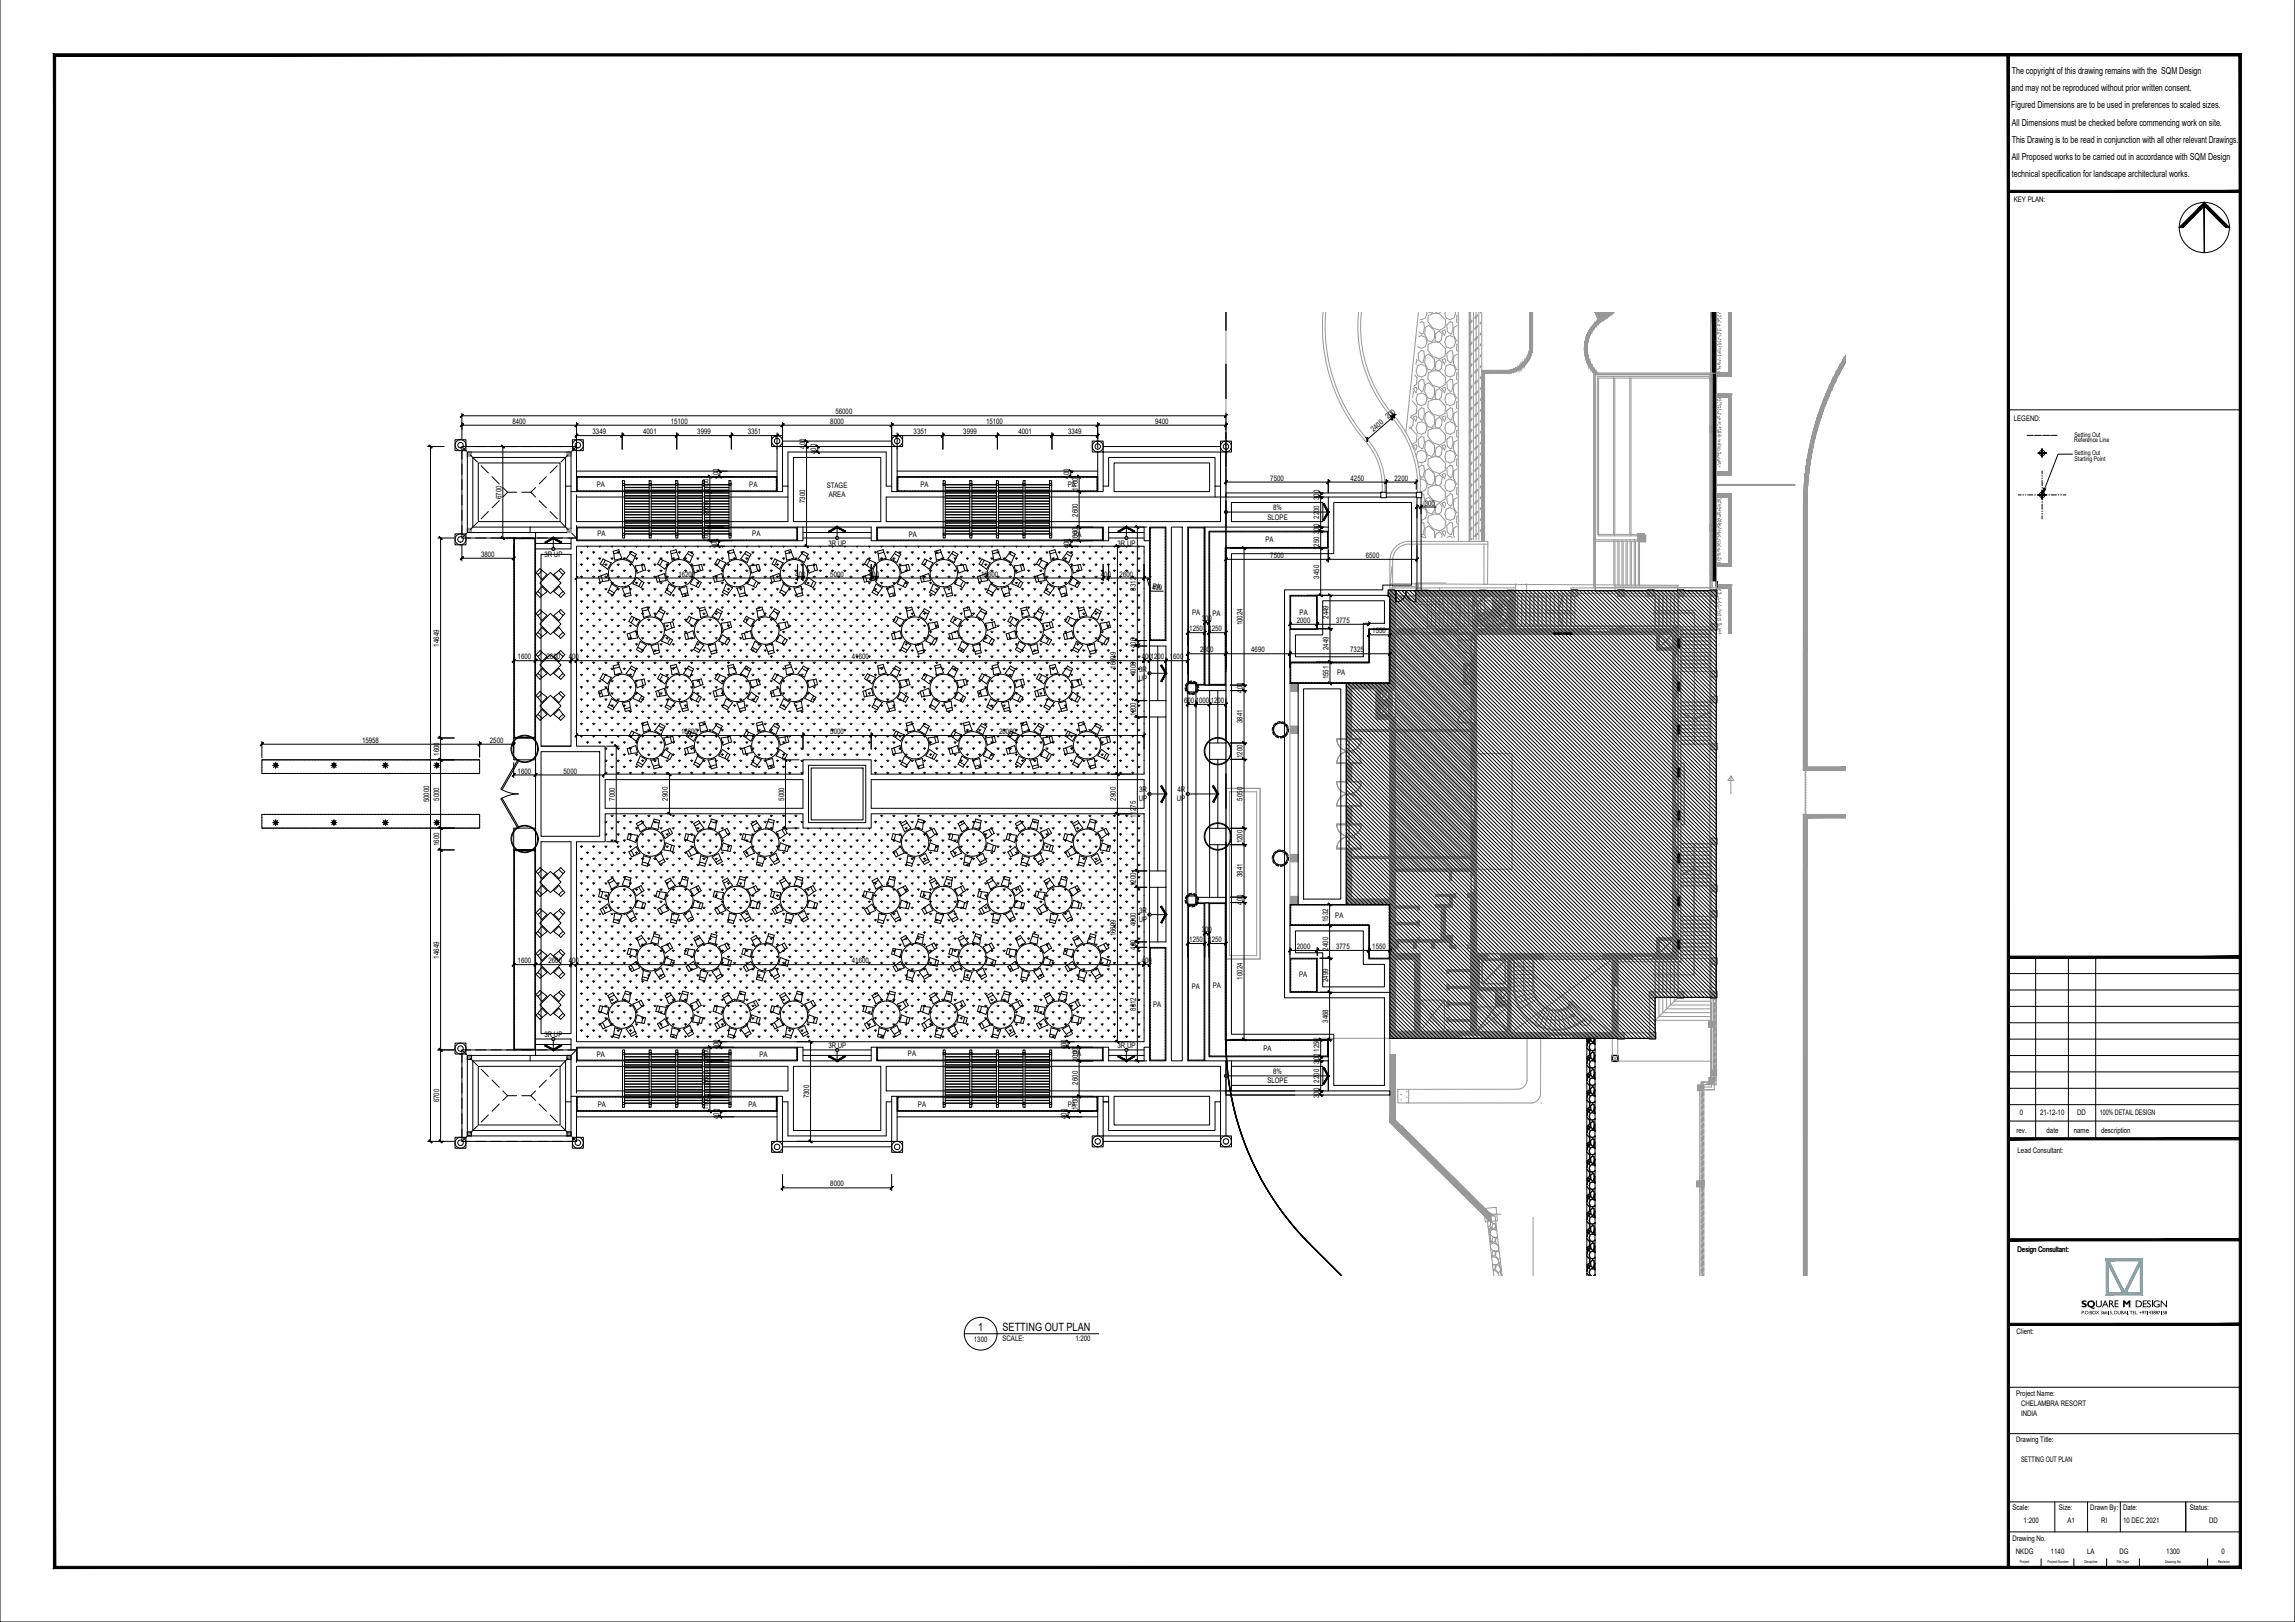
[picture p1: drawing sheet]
<svg xmlns="http://www.w3.org/2000/svg" width="841mm" height="594mm" viewBox="0 0 841 594" stroke-linecap="round" stroke-linejoin="round" font-family="sans-serif">
<defs><g id="words">
<g font-size="4.2">
<text x="358.4" y="487.5">1</text>
<text x="367.4" y="487.5">SETTING OUT PLAN</text>
</g>
<text font-size="3.7" x="762.6" y="478.8">SQUARE M DESIGN</text>
<g font-size="3.5">
<text x="737.2" y="27.1">The copyright of this drawing remains with the SQM Design</text>
<text x="737.2" y="33.4">and may not be reproduced without prior written consent.</text>
<text x="737" y="39.7">Figured Dimensions are to be used in preferences to scaled sizes.</text>
<text x="737.3" y="46">All Dimensions must be checked before commencing work on site.</text>
<text x="737.2" y="52.3">This Drawing is to be read in conjunction with all other relevant Drawings.</text>
<text x="737.3" y="58.6">All Proposed works to be carried out in accordance with SQM Design</text>
<text x="737.2" y="64.9">technical specification for landscape architectural works.</text>
</g>
<g font-size="2.8">
<text x="738" y="74.1">KEY PLAN:</text>
<text x="187.8" y="155.2">8400</text>
<text x="245.8" y="155.2">15100</text>
<text x="304.3" y="155.2">8000</text>
<text x="306.2" y="151.8">56000</text>
<text x="361.3" y="155.2">15100</text>
<text x="423.3" y="155.2">9400</text>
<text x="508.8" y="153.5" transform="rotate(-41 508.8 153.5)">200</text>
<text x="738" y="154.1">LEGEND:</text>
<text x="217.1" y="159">3349</text>
<text x="235.7" y="159">4001</text>
<text x="255.5" y="159">3999</text>
<text x="274" y="159">3351</text>
<text x="334.8" y="159">3351</text>
<text x="353" y="159">3999</text>
<text x="373.2" y="159">4001</text>
<text x="391.4" y="159">3349</text>
<text x="503.4" y="158.2" transform="rotate(-41 503.4 158.2)">2400</text>
<text x="295" y="164.4" transform="rotate(-90 295 164.4)">400</text>
<text x="299.1" y="166.4" transform="rotate(-90 299.1 166.4)">400</text>
<text x="218.7" y="178.3">PA</text>
<text x="263.3" y="175.4" transform="rotate(-90 263.3 175.4)">400</text>
<text x="274.6" y="178.3">PA</text>
<text x="303" y="178.8">STAGE</text>
<text x="337.3" y="178.3">PA</text>
<text x="391.3" y="178.3">PA</text>
<text x="391.8" y="175.4" transform="rotate(-90 391.8 175.4)">400</text>
<text x="394.9" y="179.8" transform="rotate(-90 394.9 179.8)">1100</text>
<text x="465.5" y="176">7500</text>
<text x="494.9" y="176">4250</text>
<text x="511" y="176">2200</text>
<text x="183.7" y="182.8" transform="rotate(-90 183.7 182.8)">6700</text>
<text x="259.6" y="180.1" transform="rotate(-90 259.6 180.1)">1100</text>
<text x="295" y="184.3" transform="rotate(-90 295 184.3)">7300</text>
<text x="303.7" y="182.1">AREA</text>
<text x="483.4" y="183.2" transform="rotate(-90 483.4 183.2)">300</text>
<text x="522.2" y="185.2">300</text>
<text x="259.6" y="188.8" transform="rotate(-90 259.6 188.8)">2600</text>
<text x="394.9" y="189.3" transform="rotate(-90 394.9 189.3)">2600</text>
<text x="464.5" y="190.3">SLOPE</text>
<text x="466.6" y="186.9">8%</text>
<text x="483.4" y="190" transform="rotate(-90 483.4 190)">2200</text>
<text x="219" y="196.5">PA</text>
<text x="275.7" y="196.5">PA</text>
<text x="333.1" y="196.8">PA</text>
<text x="393.4" y="196.8">PA</text>
<text x="483.4" y="195.7" transform="rotate(-90 483.4 195.7)">300</text>
<text x="176.3" y="203.9">3800</text>
<text x="199.5" y="203.9">3R UP</text>
<text x="259.6" y="198.1" transform="rotate(-90 259.6 198.1)">1000</text>
<text x="262.7" y="200.9" transform="rotate(-90 262.7 200.9)">400</text>
<text x="303.6" y="199.9">3R UP</text>
<text x="391.8" y="200.9" transform="rotate(-90 391.8 200.9)">400</text>
<text x="394.9" y="198.1" transform="rotate(-90 394.9 198.1)">1000</text>
<text x="409.6" y="199.9">3R UP</text>
<text x="463.7" y="198.4">PA</text>
<text x="483.4" y="201.5" transform="rotate(-90 483.4 201.5)">1250</text>
<text x="465.5" y="204.3">7500</text>
<text x="500.5" y="204.3">6500</text>
<text x="248.6" y="211.2">16200</text>
<text x="291.4" y="211.2">400</text>
<text x="304.3" y="211.2">5000</text>
<text x="318.4" y="211.2">400</text>
<text x="359.6" y="211.2">16600</text>
<text x="403.4" y="211.2">400</text>
<text x="410.3" y="211.2">2600</text>
<text x="422.2" y="216">400</text>
<text x="422.5" y="215.8">PA</text>
<text x="483.4" y="211.9" transform="rotate(-90 483.4 211.9)">3450</text>
<text x="416.3" y="216.3" transform="rotate(-90 416.3 216.3)">8312</text>
<text x="436.9" y="225.2">PA</text>
<text x="440.4" y="227.5">300</text>
<text x="444.3" y="225.6">PA</text>
<text x="476.3" y="225.1">PA</text>
<text x="486.8" y="226.6" transform="rotate(-90 486.8 226.6)">2449</text>
<text x="435.8" y="231.2">1250</text>
<text x="442.8" y="231.2">1250</text>
<text x="455.3" y="229" transform="rotate(-90 455.3 229)">10024</text>
<text x="475.2" y="228.1">2000</text>
<text x="489.6" y="228.1">3775</text>
<text x="502.9" y="232">1550</text>
<text x="160.9" y="236.8" transform="rotate(-90 160.9 236.8)">14649</text>
<text x="416.3" y="237.4" transform="rotate(-90 416.3 237.4)">400</text>
<text x="439.8" y="238.9">2800</text>
<text x="458.5" y="238.9">4690</text>
<text x="486.8" y="238" transform="rotate(-90 486.8 238)">2449</text>
<text x="494.8" y="238.9">7325</text>
<text x="189.7" y="241.5">1600</text>
<text x="200.3" y="241.5">2600</text>
<text x="208.4" y="241.5">400</text>
<text x="312.2" y="241.5">41600</text>
<text x="409" y="245" transform="rotate(-90 409 245)">16699</text>
<text x="417.4" y="246">3R</text>
<text x="418.4" y="241.5">4001200</text>
<text x="428.7" y="241.5">1600</text>
<text x="416.3" y="247.2" transform="rotate(-90 416.3 247.2)">4000</text>
<text x="417.3" y="249.3">UP</text>
<text x="486.8" y="248.8" transform="rotate(-90 486.8 248.8)">1551</text>
<text x="490" y="247.1">PA</text>
<text x="433.9" y="257.4">600</text>
<text x="438.2" y="257.4">1000</text>
<text x="443.7" y="257.4">1200</text>
<text x="455.3" y="253.8" transform="rotate(-90 455.3 253.8)">400</text>
<text x="416.3" y="262.2" transform="rotate(-90 416.3 262.2)">1200</text>
<text x="249.6" y="268.8">16600</text>
<text x="304.3" y="268.8">5000</text>
<text x="366.2" y="268.8">20000</text>
<text x="455.3" y="264.9" transform="rotate(-90 455.3 264.9)">3841</text>
<text x="132.7" y="272">15958</text>
<text x="179.5" y="272">2500</text>
<text x="160.9" y="276.9" transform="rotate(-90 160.9 276.9)">1600</text>
<text x="455.3" y="277.7" transform="rotate(-90 455.3 277.7)">1200</text>
<text x="189.7" y="283.3">1600</text>
<text x="206.5" y="283.3">5000</text>
<text x="157.2" y="293.9" transform="rotate(-90 157.2 293.9)">50000</text>
<text x="160.9" y="293.3" transform="rotate(-90 160.9 293.3)">5000</text>
<text x="225.3" y="293.3" transform="rotate(-90 225.3 293.3)">7000</text>
<text x="244.8" y="293.3" transform="rotate(-90 244.8 293.3)">2900</text>
<text x="287.3" y="293.3" transform="rotate(-90 287.3 293.3)">5000</text>
<text x="409" y="293.3" transform="rotate(-90 409 293.3)">2900</text>
<text x="417.3" y="293.5">UP</text>
<text x="417.4" y="290.2">3R</text>
<text x="431.3" y="293.5">UP</text>
<text x="431.5" y="290.2">4R</text>
<text x="455.3" y="293.2" transform="rotate(-90 455.3 293.2)">5050</text>
<text x="416.3" y="299.6" transform="rotate(-90 416.3 299.6)">11275</text>
<text x="160.9" y="309.9" transform="rotate(-90 160.9 309.9)">1600</text>
<text x="455.3" y="308.9" transform="rotate(-90 455.3 308.9)">1200</text>
<text x="455.3" y="321.3" transform="rotate(-90 455.3 321.3)">3841</text>
<text x="416.3" y="324.5" transform="rotate(-90 416.3 324.5)">1200</text>
<text x="417.4" y="334.4">3R</text>
<text x="455.3" y="331.4" transform="rotate(-90 455.3 331.4)">400</text>
<text x="416.3" y="339.3" transform="rotate(-90 416.3 339.3)">4000</text>
<text x="417.3" y="337.7">UP</text>
<text x="440.4" y="341.4">300</text>
<text x="486.7" y="337.7" transform="rotate(-90 486.7 337.7)">1532</text>
<text x="489.3" y="336.1">PA</text>
<text x="409" y="343" transform="rotate(-90 409 343)">16699</text>
<text x="416.3" y="347.8" transform="rotate(-90 416.3 347.8)">400</text>
<text x="435.8" y="345.1">1250</text>
<text x="442.8" y="345.1">1250</text>
<text x="475.2" y="347.6">2000</text>
<text x="489.6" y="347.6">3775</text>
<text x="502.9" y="347.6">1550</text>
<text x="160.9" y="351.1" transform="rotate(-90 160.9 351.1)">14649</text>
<text x="189.7" y="352.8">1600</text>
<text x="201" y="352.8">2600</text>
<text x="208.4" y="352.8">400</text>
<text x="312.2" y="352.8">41600</text>
<text x="418.4" y="352.8">400</text>
<text x="486.7" y="348.2" transform="rotate(-90 486.7 348.2)">2400</text>
<text x="455.3" y="358.8" transform="rotate(-90 455.3 358.8)">10024</text>
<text x="476.1" y="357.9">PA</text>
<text x="486.7" y="359.7" transform="rotate(-90 486.7 359.7)">2499</text>
<text x="436.8" y="362.1">PA</text>
<text x="444.5" y="361.8">PA</text>
<text x="416.3" y="370.2" transform="rotate(-90 416.3 370.2)">8312</text>
<text x="422.6" y="369">PA</text>
<text x="486.7" y="374.6" transform="rotate(-90 486.7 374.6)">3468</text>
<text x="199.5" y="379.9">3R UP</text>
<text x="303.6" y="383.9">3R UP</text>
<text x="409.6" y="383.9">3R UP</text>
<text x="218.7" y="387">PA</text>
<text x="259.6" y="388.6" transform="rotate(-90 259.6 388.6)">1000</text>
<text x="263.4" y="384.4" transform="rotate(-90 263.4 384.4)">400</text>
<text x="278.3" y="387">PA</text>
<text x="332.7" y="386.9">PA</text>
<text x="390.9" y="384.4" transform="rotate(-90 390.9 384.4)">400</text>
<text x="393.3" y="386.9">PA</text>
<text x="394.9" y="388.6" transform="rotate(-90 394.9 388.6)">1000</text>
<text x="463" y="384.9">PA</text>
<text x="483.4" y="389.7" transform="rotate(-90 483.4 389.7)">300</text>
<text x="483.4" y="385.2" transform="rotate(-90 483.4 385.2)">1250</text>
<text x="466.6" y="393.4">8%</text>
<text x="259.6" y="397.2" transform="rotate(-90 259.6 397.2)">2600</text>
<text x="394.9" y="397.2" transform="rotate(-90 394.9 397.2)">2600</text>
<text x="464.5" y="396.8">SLOPE</text>
<text x="483.4" y="396.5" transform="rotate(-90 483.4 396.5)">2200</text>
<text x="160.9" y="403.8" transform="rotate(-90 160.9 403.8)">6700</text>
<text x="219.1" y="405.3">PA</text>
<text x="259.6" y="406.6" transform="rotate(-90 259.6 406.6)">1100</text>
<text x="274.2" y="405.3">PA</text>
<text x="296.5" y="402.3" transform="rotate(-90 296.5 402.3)">7300</text>
<text x="336.4" y="405.3">PA</text>
<text x="391.3" y="405.3">PA</text>
<text x="394.9" y="406.6" transform="rotate(-90 394.9 406.6)">1100</text>
<text x="483.4" y="402.2" transform="rotate(-90 483.4 402.2)">300</text>
<text x="263.4" y="409.9" transform="rotate(-90 263.4 409.9)">400</text>
<text x="390.9" y="409.9" transform="rotate(-90 390.9 409.9)">400</text>
<text x="740.2" y="408.5">0</text>
<text x="747.6" y="408.5">21-12-10</text>
<text x="761.2" y="408.5">DD</text>
<text x="769.5" y="408.5">100% DETAIL DESIGN</text>
<text x="739" y="415.1">rev.</text>
<text x="750" y="415.1">date</text>
<text x="760" y="415.1">name</text>
<text x="770" y="415.1">description</text>
<text x="739.4" y="422.4">Lead Consultant:</text>
<text x="304.3" y="434.5">8000</text>
<text x="739.4" y="458.5">Design Consultant:</text>
<text x="356.9" y="491.5">1300</text>
<text x="367.4" y="491.3">SCALE:</text>
<text x="394.1" y="491.3">1:200</text>
<text x="739" y="488.7">Client:</text>
<text x="738.9" y="511.1">Project Name:</text>
<text x="740.6" y="515">CHELAMBRA RESORT</text>
<text x="740.6" y="518.5">INDIA</text>
<text x="738.9" y="528">Drawing Title:</text>
<text x="740.6" y="535.5">SETTING OUT PLAN</text>
<text x="737.5" y="552.9">Scale:</text>
<text x="741.6" y="557.8">1:200</text>
<text x="754.5" y="552.9">Size:</text>
<text x="757.6" y="557.8">A1</text>
<text x="766" y="552.9">Drawn By:</text>
<text x="770" y="557.8">RI</text>
<text x="778" y="552.9">Date:</text>
<text x="778" y="557.8">10 DEC 2021</text>
<text x="802.5" y="552.9">Status:</text>
<text x="809.6" y="557.8">DD</text>
<text x="737.5" y="564.6">Drawing No.</text>
<text x="738.7" y="569.1">NKDG</text>
<text x="751.5" y="569.1">1140</text>
<text x="764.8" y="569.1">LA</text>
<text x="776.7" y="569.1">DG</text>
<text x="793.9" y="569.1">1300</text>
<text x="814" y="569.1">0</text>
</g>
<g font-size="2.4">
<text x="760.2" y="160.1">Setting Out</text>
<text x="760.1" y="162">Reference Line</text>
<text x="760.2" y="166.7">Setting Out</text>
<text x="760.2" y="168.7">Starting Point</text>
</g>
<text font-size="1.8" x="762.7" y="481.4">P.O.BOX 36615, DUBAI, TEL. +97143887158</text>
<text font-size="1.5" fill="#989898" x="509.1" y="407.7">405</text>
<g font-size="1.4">
<text x="740.2" y="572.6">Project</text>
<text x="750.4" y="572.6">Project Number</text>
<text x="763.8" y="572.6">Discipline</text>
<text x="775.7" y="572.6">File Type</text>
<text x="793.4" y="572.6">Drawing No.</text>
<text x="812.8" y="572.4">Revision</text>
</g>
<g font-size=".7" fill="#989898">
<text x="524.1" y="370" transform="rotate(90 524.1 370)">LOCATION 2</text>
<text x="525" y="369.8" transform="rotate(90 525 369.8)">WATER TANK</text>
<text x="547.1" y="371.5" transform="rotate(90 547.1 371.5)">LOCATION 1</text>
<text x="548" y="371.3" transform="rotate(90 548 371.3)">WATER TANK</text>
</g>
</g></defs>
<!-- layer: XREF-0GF|L-SOFT-GRASS -->
<g fill="none" stroke="#000" stroke-width=".37">
<path d="M212.6 215.6l.5 .4M212.6 211.1l.5 .5M212.6 206.6l.5 .4M212.6 202.1l.5 .5M213.1 202v.6M213.1 206.5v.5M213.1 210.9v.7M213.1 215.4v.6M213.1 219.9v.6M213.5 202.1l-.4 .5M213.5 206.6l-.4 .4M213.5 211.1l-.4 .5"/>
<path d="M213.5 215.6l-.4 .4M214.9 217.9l.4 .4M214.9 213.4l.4 .4M214.9 208.9l.4 .4M214.9 204.4l.4 .4M215.1 200.1l.2 .2M215.3 200.1v.2M215.3 204.2v.6M215.3 208.7v.6M215.3 213.2v.6M215.3 217.7v.6M215.6 200.1l-.3 .2"/>
<path d="M215.7 204.4l-.4 .4M215.7 208.9l-.4 .4M215.7 213.4l-.4 .4M215.7 217.9l-.4 .4M217.1 215.6l.5 .4M217.1 202.1l.5 .5M217.1 211.1l.5 .5M217.1 206.6l.5 .4M217.6 202v.6M217.6 206.5v.5M217.6 210.9v.7M217.6 215.4v.6"/>
<path d="M217.6 219.9v.6M218 202.1l-.4 .5M218 206.6l-.4 .4M218 211.1l-.4 .5M218 215.6l-.4 .4M219.4 217.9l.4 .4M219.4 204.4l.4 .4M219.4 213.4l.4 .4M219.4 208.9l.4 .4M219.5 200.1l.3 .2M219.8 200.1v.2M219.8 204.2v.6"/>
<path d="M219.8 208.7v.6M219.8 213.2v.6M219.8 217.7v.6M220.1 200.1l-.3 .2M220.2 204.4l-.4 .4M220.2 208.9l-.4 .4M220.2 213.4l-.4 .4M220.2 217.9l-.4 .4M221.6 215.6l.5 .4M221.6 211.1l.5 .5M221.6 206.6l.5 .4M221.6 202.1l.5 .5"/>
<path d="M222.1 202v.6M222.1 206.5v.5M222.1 210.9v.7M222.1 215.4v.6M222.1 219.9v.6M222.5 202.1l-.4 .5M222.5 206.6l-.4 .4M222.5 211.1l-.4 .5M222.5 215.6l-.4 .4M223.9 217.9l.4 .4M223.9 213.4l.4 .4M223.9 208.9l.4 .4"/>
<path d="M223.9 204.4l.4 .4M224 200.1l.3 .2M224.3 200.1v.2M224.3 204.2v.6M224.3 208.7v.6M224.3 213.2v.6M224.3 217.7v.6M224.6 200.1l-.3 .2M224.7 204.4l-.4 .4M224.7 208.9l-.4 .4M224.7 213.4l-.4 .4M224.7 217.9l-.4 .4"/>
<path d="M226.1 215.6l.4 .4M226.1 211.1l.4 .5M226.1 206.6l.4 .4M226.1 202.1l.4 .5M226.5 202v.6M226.5 206.5v.5M226.5 210.9v.7M226.5 215.4v.6M226.5 219.9v.6M227 202.1l-.5 .5M227 206.6l-.5 .4M227 211.1l-.5 .5"/>
<path d="M227 215.6l-.5 .4M228.4 217.9l.4 .4M228.4 213.4l.4 .4M228.4 208.9l.4 .4M228.4 204.4l.4 .4M228.5 200.1l.3 .2M228.8 200.1v.2M228.8 204.2v.6M228.8 208.7v.6M228.8 213.2v.6M228.8 217.7v.6M229 200.1l-.2 .2"/>
<path d="M229.2 204.4l-.4 .4M229.2 208.9l-.4 .4M229.2 213.4l-.4 .4M229.2 217.9l-.4 .4M230.6 215.6l.4 .4M230.6 211.1l.4 .5M230.6 206.6l.4 .4M230.6 202.1l.4 .5M231 202v.6M231 206.5v.5M231 210.9v.7M231 215.4v.6"/>
<path d="M231 219.9v.6M231.5 202.1l-.5 .5M231.5 206.6l-.5 .4M231.5 211.1l-.5 .5M231.5 215.6l-.5 .4M232.9 217.9l.4 .4M232.9 213.4l.4 .4M232.9 208.9l.4 .4M232.9 204.4l.4 .4M233 200.1l.3 .2M233.3 200.1v.2M233.3 204.2v.6"/>
<path d="M233.3 208.7v.6M233.3 213.2v.6M233.3 217.7v.6M233.6 200.1l-.3 .2M233.7 204.4l-.4 .4M233.7 208.9l-.4 .4M233.7 213.4l-.4 .4M233.7 217.9l-.4 .4M235.1 215.6l.4 .4M235.1 211.1l.4 .5M235.1 206.6l.4 .4M235.1 202.1l.4 .5"/>
<path d="M235.5 202v.6M235.5 206.5v.5M235.5 210.9v.7M235.5 215.4v.6M235.5 219.9v.6M235.9 202.1l-.4 .5M235.9 206.6l-.4 .4M235.9 211.1l-.4 .5M235.9 215.6l-.4 .4M237.3 217.9l.5 .4M237.3 213.4l.5 .4M237.3 208.9l.5 .4"/>
<path d="M237.3 204.4l.5 .4M237.5 200.1l.3 .2M237.8 200.1v.2M237.8 204.2v.6M237.8 208.7v.6M237.8 213.2v.6M237.8 217.7v.6M238 200.1l-.2 .2M238.2 204.4l-.4 .4M238.2 208.9l-.4 .4M238.2 213.4l-.4 .4M238.2 217.9l-.4 .4"/>
<path d="M239.6 215.6l.4 .4M239.6 211.1l.4 .5M239.6 206.6l.4 .4M239.6 202.1l.4 .5M240 202v.6M240 206.5v.5M240 210.9v.7M240 215.4v.6M240 219.9v.6M240.4 202.1l-.4 .5M240.4 206.6l-.4 .4M240.4 211.1l-.4 .5"/>
<path d="M240.4 215.6l-.4 .4M241.8 217.9l.5 .4M241.8 213.4l.5 .4M241.8 208.9l.5 .4M241.8 204.4l.5 .4M242 200.1l.3 .2M242.3 200.1v.2M242.3 204.2v.6M242.3 208.7v.6M242.3 213.2v.6M242.3 217.7v.6M242.5 200.1l-.2 .2"/>
<path d="M242.7 204.4l-.4 .4M242.7 208.9l-.4 .4M242.7 213.4l-.4 .4M242.7 217.9l-.4 .4M244.1 215.6l.4 .4M244.1 211.1l.4 .5M244.1 206.6l.4 .4M244.1 202.1l.4 .5M244.5 202v.6M244.5 206.5v.5M244.5 210.9v.7M244.5 215.4v.6"/>
<path d="M244.5 219.9v.6M244.9 202.1l-.4 .5M244.9 206.6l-.4 .4M244.9 211.1l-.4 .5M244.9 215.6l-.4 .4M246.3 217.9l.4 .4M246.3 213.4l.4 .4M246.3 208.9l.4 .4M246.3 204.4l.4 .4M246.5 200.1l.2 .2M246.7 200.1v.2M246.7 204.2v.6"/>
<path d="M246.7 208.7v.6M246.7 213.2v.6M246.7 217.7v.6M247 200.1l-.3 .2M247.2 204.4l-.5 .4M247.2 208.9l-.5 .4M247.2 213.4l-.5 .4M247.2 217.9l-.5 .4M248.6 215.6l.4 .4M248.6 211.1l.4 .5M248.6 206.6l.4 .4M248.6 202.1l.4 .5"/>
<path d="M249 202v.6M249 206.5v.5M249 210.9v.7M249 215.4v.6M249 219.9v.6M249.4 202.1l-.4 .5M249.4 206.6l-.4 .4M249.4 211.1l-.4 .5M249.4 215.6l-.4 .4M250.8 217.9l.4 .4M250.8 204.4l.4 .4M250.8 213.4l.4 .4"/>
<path d="M250.8 208.9l.4 .4M251 200.1l.2 .2M251.2 200.1v.2M251.2 204.2v.6M251.2 208.7v.6M251.2 213.2v.6M251.2 217.7v.6M251.5 200.1l-.3 .2M251.7 204.4l-.5 .4M251.7 208.9l-.5 .4M251.7 213.4l-.5 .4M251.7 217.9l-.5 .4"/>
<path d="M253.1 215.6l.4 .4M253.1 211.1l.4 .5M253.1 206.6l.4 .4M253.1 202.1l.4 .5M253.5 202v.6M253.5 206.5v.5M253.5 210.9v.7M253.5 215.4v.6M253.5 219.9v.6M253.9 202.1l-.4 .5M253.9 206.6l-.4 .4M253.9 211.1l-.4 .5"/>
<path d="M253.9 215.6l-.4 .4M255.3 217.9l.4 .4M255.3 213.4l.4 .4M255.3 208.9l.4 .4M255.3 204.4l.4 .4M255.5 200.1l.2 .2M255.7 200.1v.2M255.7 204.2v.6M255.7 208.7v.6M255.7 213.2v.6M255.7 217.7v.6M256 200.1l-.3 .2"/>
<path d="M256.1 204.4l-.4 .4M256.1 208.9l-.4 .4M256.1 213.4l-.4 .4M256.1 217.9l-.4 .4M257.6 215.6l.4 .4M257.6 211.1l.4 .5M257.6 206.6l.4 .4M257.6 202.1l.4 .5M258 202v.6M258 206.5v.5M258 210.9v.7M258 215.4v.6"/>
<path d="M258 219.9v.6M258.4 202.1l-.4 .5M258.4 206.6l-.4 .4M258.4 211.1l-.4 .5M258.4 215.6l-.4 .4M259.8 217.9l.4 .4M259.8 213.4l.4 .4M259.8 208.9l.4 .4M259.8 204.4l.4 .4M259.9 200.1l.3 .2M260.2 200.1v.2M260.2 204.2v.6"/>
<path d="M260.2 208.7v.6M260.2 213.2v.6M260.2 217.7v.6M260.5 200.1l-.3 .2M260.6 204.4l-.4 .4M260.6 208.9l-.4 .4M260.6 213.4l-.4 .4M260.6 217.9l-.4 .4M262 215.6l.5 .4M262 211.1l.5 .5M262 206.6l.5 .4M262 202.1l.5 .5"/>
<path d="M262.5 202v.6M262.5 206.5v.5M262.5 210.9v.7M262.5 215.4v.6M262.5 219.9v.6M262.9 202.1l-.4 .5M262.9 206.6l-.4 .4M262.9 211.1l-.4 .5M262.9 215.6l-.4 .4M264.3 217.9l.4 .4M264.3 213.4l.4 .4M264.3 208.9l.4 .4"/>
<path d="M264.3 204.4l.4 .4M264.4 200.1l.3 .2M264.7 200.1v.2M264.7 204.2v.6M264.7 208.7v.6M264.7 213.2v.6M264.7 217.7v.6M265 200.1l-.3 .2M265.1 204.4l-.4 .4M265.1 208.9l-.4 .4M265.1 213.4l-.4 .4M265.1 217.9l-.4 .4"/>
<path d="M266.5 215.6l.5 .4M266.5 211.1l.5 .5M266.5 206.6l.5 .4M266.5 202.1l.5 .5M267 202v.6M267 206.5v.5M267 210.9v.7M267 215.4v.6M267 219.9v.6M267.4 202.1l-.4 .5M267.4 206.6l-.4 .4M267.4 211.1l-.4 .5"/>
<path d="M267.4 215.6l-.4 .4M268.8 217.9l.4 .4M268.8 213.4l.4 .4M268.8 208.9l.4 .4M268.8 204.4l.4 .4M268.9 200.1l.3 .2M269.2 200.1v.2M269.2 204.2v.6M269.2 208.7v.6M269.2 213.2v.6M269.2 217.7v.6M269.5 200.1l-.3 .2"/>
<path d="M269.6 204.4l-.4 .4M269.6 208.9l-.4 .4M269.6 213.4l-.4 .4M269.6 217.9l-.4 .4M271 215.6l.4 .4M271 211.1l.4 .5M271 206.6l.4 .4M271 202.1l.4 .5M271.4 202v.6M271.4 206.5v.5M271.4 210.9v.7M271.4 215.4v.6"/>
<path d="M271.4 219.9v.6M271.9 202.1l-.5 .5M271.9 206.6l-.5 .4M271.9 211.1l-.5 .5M271.9 215.6l-.5 .4M273.3 217.9l.4 .4M273.3 213.4l.4 .4M273.3 208.9l.4 .4M273.3 204.4l.4 .4M273.4 200.1l.3 .2M273.7 200.1v.2M273.7 204.2v.6"/>
<path d="M273.7 208.7v.6M273.7 213.2v.6M273.7 217.7v.6M274 200.1l-.3 .2M274.1 204.4l-.4 .4M274.1 208.9l-.4 .4M274.1 213.4l-.4 .4M274.1 217.9l-.4 .4M275.5 215.6l.4 .4M275.5 211.1l.4 .5M275.5 206.6l.4 .4M275.5 202.1l.4 .5"/>
<path d="M275.9 202v.6M275.9 206.5v.5M275.9 210.9v.7M275.9 215.4v.6M275.9 219.9v.6M276.4 202.1l-.5 .5M276.4 206.6l-.5 .4M276.4 211.1l-.5 .5M276.4 215.6l-.5 .4M277.7 217.9l.5 .4M277.7 213.4l.5 .4M277.7 208.9l.5 .4"/>
<path d="M277.7 204.4l.5 .4M277.9 200.1l.3 .2M278.2 200.1v.2M278.2 204.2v.6M278.2 208.7v.6M278.2 213.2v.6M278.2 217.7v.6M278.4 200.1l-.2 .2M278.6 204.4l-.4 .4M278.6 208.9l-.4 .4M278.6 213.4l-.4 .4M278.6 217.9l-.4 .4"/>
<path d="M280 215.6l.4 .4M280 211.1l.4 .5M280 206.6l.4 .4M280 202.1l.4 .5M280.4 202v.6M280.4 206.5v.5M280.4 210.9v.7M280.4 215.4v.6M280.4 219.9v.6M280.8 202.1l-.4 .5M280.8 206.6l-.4 .4M280.8 211.1l-.4 .5"/>
<path d="M280.8 215.6l-.4 .4M282.3 217.9l.4 .4M282.3 213.4l.4 .4M282.3 208.9l.4 .4M282.3 204.4l.4 .4M282.4 200.1l.3 .2M282.7 200.1v.2M282.7 204.2v.6M282.7 208.7v.6M282.7 213.2v.6M282.7 217.7v.6M282.9 200.1l-.2 .2"/>
<path d="M283.1 204.4l-.4 .4M283.1 208.9l-.4 .4M283.1 213.4l-.4 .4M283.1 217.9l-.4 .4M284.5 215.6l.4 .4M284.5 211.1l.4 .5M284.5 206.6l.4 .4M284.5 202.1l.4 .5M284.9 202v.6M284.9 206.5v.5M284.9 210.9v.7M284.9 215.4v.6"/>
<path d="M284.9 219.9v.6M285.3 202.1l-.4 .5M285.3 206.6l-.4 .4M285.3 211.1l-.4 .5M285.3 215.6l-.4 .4M286.7 217.9l.5 .4M286.7 213.4l.5 .4M286.7 208.9l.5 .4M286.7 204.4l.5 .4M286.9 200.1l.3 .2M287.2 200.1v.2M287.2 204.2v.6"/>
<path d="M287.2 208.7v.6M287.2 213.2v.6M287.2 217.7v.6M287.4 200.1l-.2 .2M287.6 204.4l-.4 .4M287.6 208.9l-.4 .4M287.6 213.4l-.4 .4M287.6 217.9l-.4 .4M289 215.6l.4 .4M289 211.1l.4 .5M289 206.6l.4 .4M289 202.1l.4 .5"/>
<path d="M289.4 202v.6M289.4 206.5v.5M289.4 210.9v.7M289.4 215.4v.6M289.4 219.9v.6M289.8 202.1l-.4 .5M289.8 206.6l-.4 .4M289.8 211.1l-.4 .5M289.8 215.6l-.4 .4M291.2 217.9l.5 .4M291.2 213.4l.5 .4M291.2 208.9l.5 .4"/>
<path d="M291.2 204.4l.5 .4M291.4 200.1l.3 .2M291.7 200.1v.2M291.7 204.2v.6M291.7 208.7v.6M291.7 213.2v.6M291.7 217.7v.6M291.9 200.1l-.2 .2M292.1 204.4l-.4 .4M292.1 208.9l-.4 .4M292.1 213.4l-.4 .4M292.1 217.9l-.4 .4"/>
<path d="M293.5 215.6l.4 .4M293.5 211.1l.4 .5M293.5 206.6l.4 .4M293.5 202.1l.4 .5M293.9 202v.6M293.9 206.5v.5M293.9 210.9v.7M293.9 215.4v.6M293.9 219.9v.6M294.3 202.1l-.4 .5M294.3 206.6l-.4 .4M294.3 211.1l-.4 .5"/>
<path d="M294.3 215.6l-.4 .4M295.7 217.9l.4 .4M295.7 213.4l.4 .4M295.7 208.9l.4 .4M295.7 204.4l.4 .4M295.9 200.1l.2 .2M296.1 200.1v.2M296.1 204.2v.6M296.1 208.7v.6M296.1 213.2v.6M296.1 217.7v.6M296.4 200.1l-.3 .2"/>
<path d="M296.6 204.4l-.5 .4M296.6 208.9l-.5 .4M296.6 213.4l-.5 .4M296.6 217.9l-.5 .4M298 215.6l.4 .4M298 211.1l.4 .5M298 206.6l.4 .4M298 202.1l.4 .5M298.4 202v.6M298.4 206.5v.5M298.4 210.9v.7M298.4 215.4v.6"/>
<path d="M298.4 219.9v.6M298.8 202.1l-.4 .5M298.8 206.6l-.4 .4M298.8 211.1l-.4 .5M298.8 215.6l-.4 .4M300.2 217.9l.4 .4M300.2 213.4l.4 .4M300.2 208.9l.4 .4M300.2 204.4l.4 .4M300.4 200.1l.2 .2M300.6 200.1v.2M300.6 204.2v.6"/>
<path d="M300.6 208.7v.6M300.6 213.2v.6M300.6 217.7v.6M300.9 200.1l-.3 .2M301.1 204.4l-.5 .4M301.1 208.9l-.5 .4M301.1 213.4l-.5 .4M301.1 217.9l-.5 .4M302.5 215.6l.4 .4M302.5 211.1l.4 .5M302.5 206.6l.4 .4M302.5 202.1l.4 .5"/>
<path d="M302.9 202v.6M302.9 206.5v.5M302.9 210.9v.7M302.9 215.4v.6M302.9 219.9v.6M303.3 202.1l-.4 .5M303.3 206.6l-.4 .4M303.3 211.1l-.4 .5M303.3 215.6l-.4 .4M304.7 217.9l.4 .4M304.7 213.4l.4 .4M304.7 208.9l.4 .4"/>
<path d="M304.7 204.4l.4 .4M304.8 200.1l.3 .2M305.1 200.1v.2M305.1 204.2v.6M305.1 208.7v.6M305.1 213.2v.6M305.1 217.7v.6M305.4 200.1l-.3 .2M305.5 204.4l-.4 .4M305.5 208.9l-.4 .4M305.5 213.4l-.4 .4M305.5 217.9l-.4 .4"/>
<path d="M306.9 215.6l.5 .4M306.9 211.1l.5 .5M306.9 206.6l.5 .4M306.9 202.1l.5 .5M307.4 202v.6M307.4 206.5v.5M307.4 210.9v.7M307.4 215.4v.6M307.4 219.9v.6M307.8 202.1l-.4 .5M307.8 206.6l-.4 .4M307.8 211.1l-.4 .5"/>
<path d="M307.8 215.6l-.4 .4M309.2 217.9l.4 .4M309.2 213.4l.4 .4M309.2 208.9l.4 .4M309.2 204.4l.4 .4M309.4 200.1l.2 .2M309.6 200.1v.2M309.6 204.2v.6M309.6 208.7v.6M309.6 213.2v.6M309.6 217.7v.6M309.9 200.1l-.3 .2"/>
<path d="M310 204.4l-.4 .4M310 208.9l-.4 .4M310 213.4l-.4 .4M310 217.9l-.4 .4M311.4 215.6l.4 .4M311.4 211.1l.4 .5M311.4 206.6l.4 .4M311.4 202.1l.4 .5M311.8 202v.6M311.8 206.5v.5M311.8 210.9v.7M311.8 215.4v.6"/>
<path d="M311.8 219.9v.6M312.3 202.1l-.5 .5M312.3 206.6l-.5 .4M312.3 211.1l-.5 .5M312.3 215.6l-.5 .4M313.7 217.9l.4 .4M313.7 213.4l.4 .4M313.7 208.9l.4 .4M313.7 204.4l.4 .4M313.8 200.1l.3 .2M314.1 200.1v.2M314.1 204.2v.6"/>
<path d="M314.1 208.7v.6M314.1 213.2v.6M314.1 217.7v.6M314.4 200.1l-.3 .2M314.5 204.4l-.4 .4M314.5 208.9l-.4 .4M314.5 213.4l-.4 .4M314.5 217.9l-.4 .4M315.9 215.6l.4 .4M315.9 211.1l.4 .5M315.9 206.6l.4 .4M315.9 202.1l.4 .5"/>
<path d="M316.3 202v.6M316.3 206.5v.5M316.3 210.9v.7M316.3 215.4v.6M316.3 219.9v.6M316.8 202.1l-.5 .5M316.8 206.6l-.5 .4M316.8 211.1l-.5 .5M316.8 215.6l-.5 .4M318.2 217.9l.4 .4M318.2 213.4l.4 .4M318.2 208.9l.4 .4"/>
<path d="M318.2 204.4l.4 .4M318.3 200.1l.3 .2M318.6 200.1v.2M318.6 204.2v.6M318.6 208.7v.6M318.6 213.2v.6M318.6 217.7v.6M318.9 200.1l-.3 .2M319 204.4l-.4 .4M319 208.9l-.4 .4M319 213.4l-.4 .4M319 217.9l-.4 .4"/>
<path d="M320.4 215.6l.4 .4M320.4 211.1l.4 .5M320.4 206.6l.4 .4M320.4 202.1l.4 .5M320.8 202v.6M320.8 206.5v.5M320.8 210.9v.7M320.8 215.4v.6M320.8 219.9v.6M321.2 202.1l-.4 .5M321.2 206.6l-.4 .4M321.2 211.1l-.4 .5"/>
<path d="M321.2 215.6l-.4 .4M322.7 217.9l.4 .4M322.7 213.4l.4 .4M322.7 208.9l.4 .4M322.7 204.4l.4 .4M322.8 200.1l.3 .2M323.1 200.1v.2M323.1 204.2v.6M323.1 208.7v.6M323.1 213.2v.6M323.1 217.7v.6M323.3 200.1l-.2 .2"/>
<path d="M323.5 204.4l-.4 .4M323.5 208.9l-.4 .4M323.5 213.4l-.4 .4M323.5 217.9l-.4 .4M324.9 215.6l.4 .4M324.9 211.1l.4 .5M324.9 206.6l.4 .4M324.9 202.1l.4 .5M325.3 202v.6M325.3 206.5v.5M325.3 210.9v.7M325.3 215.4v.6"/>
<path d="M325.3 219.9v.6M325.8 202.1l-.5 .5M325.8 206.6l-.5 .4M325.8 211.1l-.5 .5M325.8 215.6l-.5 .4M327.2 217.9l.4 .4M327.2 213.4l.4 .4M327.2 208.9l.4 .4M327.2 204.4l.4 .4M327.3 200.1l.3 .2M327.6 200.1v.2M327.6 204.2v.6"/>
<path d="M327.6 208.7v.6M327.6 213.2v.6M327.6 217.7v.6M327.8 200.1l-.2 .2M328 204.4l-.4 .4M328 208.9l-.4 .4M328 213.4l-.4 .4M328 217.9l-.4 .4M329.4 215.6l.4 .4M329.4 211.1l.4 .5M329.4 206.6l.4 .4M329.4 202.1l.4 .5"/>
<path d="M329.8 202v.6M329.8 206.5v.5M329.8 210.9v.7M329.8 215.4v.6M329.8 219.9v.6M330.2 202.1l-.4 .5M330.2 206.6l-.4 .4M330.2 211.1l-.4 .5M330.2 215.6l-.4 .4M331.6 217.9l.5 .4M331.6 213.4l.5 .4M331.6 208.9l.5 .4"/>
<path d="M331.6 204.4l.5 .4M331.8 200.1l.3 .2M332.1 200.1v.2M332.1 204.2v.6M332.1 208.7v.6M332.1 213.2v.6M332.1 217.7v.6M332.3 200.1l-.2 .2M332.5 204.4l-.4 .4M332.5 208.9l-.4 .4M332.5 213.4l-.4 .4M332.5 217.9l-.4 .4"/>
<path d="M333.9 215.6l.4 .4M333.9 211.1l.4 .5M333.9 206.6l.4 .4M333.9 202.1l.4 .5M334.3 202v.6M334.3 206.5v.5M334.3 210.9v.7M334.3 215.4v.6M334.3 219.9v.6M334.7 202.1l-.4 .5M334.7 206.6l-.4 .4M334.7 211.1l-.4 .5"/>
<path d="M334.7 215.6l-.4 .4M336.1 217.9l.4 .4M336.1 213.4l.4 .4M336.1 208.9l.4 .4M336.1 204.4l.4 .4M336.3 200.1l.2 .2M336.5 200.1v.2M336.5 204.2v.6M336.5 208.7v.6M336.5 213.2v.6M336.5 217.7v.6M336.8 200.1l-.3 .2"/>
<path d="M337 204.4l-.5 .4M337 208.9l-.5 .4M337 213.4l-.5 .4M337 217.9l-.5 .4M338.4 215.6l.4 .4M338.4 211.1l.4 .5M338.4 206.6l.4 .4M338.4 202.1l.4 .5M338.8 202v.6M338.8 206.5v.5M338.8 210.9v.7M338.8 215.4v.6"/>
<path d="M338.8 219.9v.6M339.2 202.1l-.4 .5M339.2 206.6l-.4 .4M339.2 211.1l-.4 .5M339.2 215.6l-.4 .4M340.6 217.9l.4 .4M340.6 213.4l.4 .4M340.6 208.9l.4 .4M340.6 204.4l.4 .4M340.8 200.1l.2 .2M341 200.1v.2M341 204.2v.6"/>
<path d="M341 208.7v.6M341 213.2v.6M341 217.7v.6M341.3 200.1l-.3 .2M341.5 204.4l-.5 .4M341.5 208.9l-.5 .4M341.5 213.4l-.5 .4M341.5 217.9l-.5 .4M342.9 215.6l.4 .4M342.9 211.1l.4 .5M342.9 206.6l.4 .4M342.9 202.1l.4 .5"/>
<path d="M343.3 202v.6M343.3 206.5v.5M343.3 210.9v.7M343.3 215.4v.6M343.3 219.9v.6M343.7 202.1l-.4 .5M343.7 206.6l-.4 .4M343.7 211.1l-.4 .5M343.7 215.6l-.4 .4M345.1 217.9l.4 .4M345.1 213.4l.4 .4M345.1 208.9l.4 .4"/>
<path d="M345.1 204.4l.4 .4M345.3 200.1l.2 .2M345.5 200.1v.2M345.5 204.2v.6M345.5 208.7v.6M345.5 213.2v.6M345.5 217.7v.6M345.8 200.1l-.3 .2M345.9 204.4l-.4 .4M345.9 208.9l-.4 .4M345.9 213.4l-.4 .4M345.9 217.9l-.4 .4"/>
<path d="M347.3 215.6l.5 .4M347.3 211.1l.5 .5M347.3 206.6l.5 .4M347.3 202.1l.5 .5M347.8 202v.6M347.8 206.5v.5M347.8 210.9v.7M347.8 215.4v.6M347.8 219.9v.6M348.2 202.1l-.4 .5M348.2 206.6l-.4 .4M348.2 211.1l-.4 .5"/>
<path d="M348.2 215.6l-.4 .4M349.6 217.9l.4 .4M349.6 213.4l.4 .4M349.6 208.9l.4 .4M349.6 204.4l.4 .4M349.8 200.1l.2 .2M350 200.1v.2M350 204.2v.6M350 208.7v.6M350 213.2v.6M350 217.7v.6M350.3 200.1l-.3 .2"/>
<path d="M350.4 204.4l-.4 .4M350.4 208.9l-.4 .4M350.4 213.4l-.4 .4M350.4 217.9l-.4 .4M351.9 215.6l.4 .4M351.9 211.1l.4 .5M351.9 206.6l.4 .4M351.9 202.1l.4 .5M352.3 202v.6M352.3 206.5v.5M352.3 210.9v.7M352.3 215.4v.6"/>
<path d="M352.3 219.9v.6M352.7 202.1l-.4 .5M352.7 206.6l-.4 .4M352.7 211.1l-.4 .5M352.7 215.6l-.4 .4M354.1 217.9l.4 .4M354.1 213.4l.4 .4M354.1 208.9l.4 .4M354.1 204.4l.4 .4M354.2 200.1l.3 .2M354.5 200.1v.2M354.5 204.2v.6"/>
<path d="M354.5 208.7v.6M354.5 213.2v.6M354.5 217.7v.6M354.8 200.1l-.3 .2M354.9 204.4l-.4 .4M354.9 208.9l-.4 .4M354.9 213.4l-.4 .4M354.9 217.9l-.4 .4M356.3 215.6l.5 .4M356.3 211.1l.5 .5M356.3 206.6l.5 .4M356.3 202.1l.5 .5"/>
<path d="M356.8 202v.6M356.8 206.5v.5M356.8 210.9v.7M356.8 215.4v.6M356.8 219.9v.6M357.2 202.1l-.4 .5M357.2 206.6l-.4 .4M357.2 211.1l-.4 .5M357.2 215.6l-.4 .4M358.6 217.9l.4 .4M358.6 213.4l.4 .4M358.6 208.9l.4 .4"/>
<path d="M358.6 204.4l.4 .4M358.7 200.1l.3 .2M359 200.1v.2M359 204.2v.6M359 208.7v.6M359 213.2v.6M359 217.7v.6M359.3 200.1l-.3 .2M359.4 204.4l-.4 .4M359.4 208.9l-.4 .4M359.4 213.4l-.4 .4M359.4 217.9l-.4 .4"/>
<path d="M360.8 215.6l.5 .4M360.8 211.1l.5 .5M360.8 206.6l.5 .4M360.8 202.1l.5 .5M361.3 202v.6M361.3 206.5v.5M361.3 210.9v.7M361.3 215.4v.6M361.3 219.9v.6M361.7 202.1l-.4 .5M361.7 206.6l-.4 .4M361.7 211.1l-.4 .5"/>
<path d="M361.7 215.6l-.4 .4M363.1 217.9l.4 .4M363.1 213.4l.4 .4M363.1 208.9l.4 .4M363.1 204.4l.4 .4M363.2 200.1l.3 .2M363.5 200.1v.2M363.5 204.2v.6M363.5 208.7v.6M363.5 213.2v.6M363.5 217.7v.6M363.8 200.1l-.3 .2"/>
<path d="M363.9 204.4l-.4 .4M363.9 208.9l-.4 .4M363.9 213.4l-.4 .4M363.9 217.9l-.4 .4M365.3 215.6l.4 .4M365.3 211.1l.4 .5M365.3 206.6l.4 .4M365.3 202.1l.4 .5M365.7 202v.6M365.7 206.5v.5M365.7 210.9v.7M365.7 215.4v.6"/>
<path d="M365.7 219.9v.6M366.2 202.1l-.5 .5M366.2 206.6l-.5 .4M366.2 211.1l-.5 .5M366.2 215.6l-.5 .4M367.6 217.9l.4 .4M367.6 213.4l.4 .4M367.6 208.9l.4 .4M367.6 204.4l.4 .4M367.7 200.1l.3 .2M368 200.1v.2M368 204.2v.6"/>
<path d="M368 208.7v.6M368 213.2v.6M368 217.7v.6M368.3 200.1l-.3 .2M368.4 204.4l-.4 .4M368.4 208.9l-.4 .4M368.4 213.4l-.4 .4M368.4 217.9l-.4 .4M369.8 215.6l.4 .4M369.8 211.1l.4 .5M369.8 206.6l.4 .4M369.8 202.1l.4 .5"/>
<path d="M370.2 202v.6M370.2 206.5v.5M370.2 210.9v.7M370.2 215.4v.6M370.2 219.9v.6M370.6 202.1l-.4 .5M370.6 206.6l-.4 .4M370.6 211.1l-.4 .5M370.6 215.6l-.4 .4M372 217.9l.5 .4M372 213.4l.5 .4M372 208.9l.5 .4"/>
<path d="M372 204.4l.5 .4M372.2 200.1l.3 .2M372.5 200.1v.2M372.5 204.2v.6M372.5 208.7v.6M372.5 213.2v.6M372.5 217.7v.6M372.7 200.1l-.2 .2M372.9 204.4l-.4 .4M372.9 208.9l-.4 .4M372.9 213.4l-.4 .4M372.9 217.9l-.4 .4"/>
<path d="M374.3 215.6l.4 .4M374.3 211.1l.4 .5M374.3 206.6l.4 .4M374.3 202.1l.4 .5M374.7 202v.6M374.7 206.5v.5M374.7 210.9v.7M374.7 215.4v.6M374.7 219.9v.6M375.1 202.1l-.4 .5M375.1 206.6l-.4 .4M375.1 211.1l-.4 .5"/>
<path d="M375.1 215.6l-.4 .4M376.5 217.9l.5 .4M376.5 213.4l.5 .4M376.5 208.9l.5 .4M376.5 204.4l.5 .4M376.7 200.1l.3 .2M377 200.1v.2M377 204.2v.6M377 208.7v.6M377 213.2v.6M377 217.7v.6M377.2 200.1l-.2 .2"/>
<path d="M377.4 204.4l-.4 .4M377.4 208.9l-.4 .4M377.4 213.4l-.4 .4M377.4 217.9l-.4 .4M378.8 215.6l.4 .4M378.8 211.1l.4 .5M378.8 206.6l.4 .4M378.8 202.1l.4 .5M379.2 202v.6M379.2 206.5v.5M379.2 210.9v.7M379.2 215.4v.6"/>
<path d="M379.2 219.9v.6M379.6 202.1l-.4 .5M379.6 206.6l-.4 .4M379.6 211.1l-.4 .5M379.6 215.6l-.4 .4M381 217.9l.4 .4M381 213.4l.4 .4M381 208.9l.4 .4M381 204.4l.4 .4M381.2 200.1l.2 .2M381.4 200.1v.2M381.4 204.2v.6"/>
<path d="M381.4 208.7v.6M381.4 213.2v.6M381.4 217.7v.6M381.7 200.1l-.3 .2M381.9 204.4l-.5 .4M381.9 208.9l-.5 .4M381.9 213.4l-.5 .4M381.9 217.9l-.5 .4M383.3 215.6l.4 .4M383.3 211.1l.4 .5M383.3 206.6l.4 .4M383.3 202.1l.4 .5"/>
<path d="M383.7 202v.6M383.7 206.5v.5M383.7 210.9v.7M383.7 215.4v.6M383.7 219.9v.6M384.1 202.1l-.4 .5M384.1 206.6l-.4 .4M384.1 211.1l-.4 .5M384.1 215.6l-.4 .4M385.5 217.9l.5 .4M385.5 213.4l.5 .4M385.5 208.9l.5 .4"/>
<path d="M385.5 204.4l.5 .4M385.7 200.1l.3 .2M386 200.1v.2M386 204.2v.6M386 208.7v.6M386 213.2v.6M386 217.7v.6M386.2 200.1l-.2 .2M386.4 204.4l-.4 .4M386.4 208.9l-.4 .4M386.4 213.4l-.4 .4M386.4 217.9l-.4 .4"/>
<path d="M387.8 215.6l.4 .4M387.8 211.1l.4 .5M387.8 206.6l.4 .4M387.8 202.1l.4 .5M388.2 202v.6M388.2 206.5v.5M388.2 210.9v.7M388.2 215.4v.6M388.2 219.9v.6M388.6 202.1l-.4 .5M388.6 206.6l-.4 .4M388.6 211.1l-.4 .5"/>
<path d="M388.6 215.6l-.4 .4M390 217.9l.4 .4M390 213.4l.4 .4M390 208.9l.4 .4M390 204.4l.4 .4M390.2 200.1l.2 .2M390.4 200.1v.2M390.4 204.2v.6M390.4 208.7v.6M390.4 213.2v.6M390.4 217.7v.6M390.7 200.1l-.3 .2"/>
<path d="M390.9 204.4l-.5 .4M390.9 208.9l-.5 .4M390.9 213.4l-.5 .4M390.9 217.9l-.5 .4M392.3 215.6l.4 .4M392.3 211.1l.4 .5M392.3 206.6l.4 .4M392.3 202.1l.4 .5M392.7 202v.6M392.7 206.5v.5M392.7 210.9v.7M392.7 215.4v.6"/>
<path d="M392.7 219.9v.6M393.1 202.1l-.4 .5M393.1 206.6l-.4 .4M393.1 211.1l-.4 .5M393.1 215.6l-.4 .4M394.5 217.9l.4 .4M394.5 213.4l.4 .4M394.5 208.9l.4 .4M394.5 204.4l.4 .4M394.7 200.1l.2 .2M394.9 200.1v.2M394.9 204.2v.6"/>
<path d="M394.9 208.7v.6M394.9 213.2v.6M394.9 217.7v.6M395.2 200.1l-.3 .2M395.4 204.4l-.5 .4M395.4 208.9l-.5 .4M395.4 213.4l-.5 .4M395.4 217.9l-.5 .4M396.7 215.6l.5 .4M396.7 211.1l.5 .5M396.7 206.6l.5 .4M396.7 202.1l.5 .5"/>
<path d="M397.2 202v.6M397.2 206.5v.5M397.2 210.9v.7M397.2 215.4v.6M397.2 219.9v.6M397.6 202.1l-.4 .5M397.6 206.6l-.4 .4M397.6 211.1l-.4 .5M397.6 215.6l-.4 .4M399 217.9l.4 .4M399 213.4l.4 .4M399 208.9l.4 .4"/>
<path d="M399 204.4l.4 .4M399.1 200.1l.3 .2M399.4 200.1v.2M399.4 204.2v.6M399.4 208.7v.6M399.4 213.2v.6M399.4 217.7v.6M399.7 200.1l-.3 .2M399.8 204.4l-.4 .4M399.8 208.9l-.4 .4M399.8 213.4l-.4 .4M399.8 217.9l-.4 .4"/>
<path d="M401.2 215.6l.5 .4M401.2 211.1l.5 .5M401.2 206.6l.5 .4M401.2 202.1l.5 .5M401.7 202v.6M401.7 206.5v.5M401.7 210.9v.7M401.7 215.4v.6M401.7 219.9v.6M402.1 202.1l-.4 .5M402.1 206.6l-.4 .4M402.1 211.1l-.4 .5"/>
<path d="M402.1 215.6l-.4 .4M403.5 217.9l.4 .4M403.5 213.4l.4 .4M403.5 208.9l.4 .4M403.5 204.4l.4 .4M403.6 200.1l.3 .2M403.9 200.1v.2M403.9 204.2v.6M403.9 208.7v.6M403.9 213.2v.6M403.9 217.7v.6M404.2 200.1l-.3 .2"/>
<path d="M404.3 204.4l-.4 .4M404.3 208.9l-.4 .4M404.3 213.4l-.4 .4M404.3 217.9l-.4 .4M405.7 215.6l.4 .4M405.7 211.1l.4 .5M405.7 206.6l.4 .4M405.7 202.1l.4 .5M406.1 202v.6M406.1 206.5v.5M406.1 210.9v.7M406.1 215.4v.6"/>
<path d="M406.1 219.9v.6M406.6 202.1l-.5 .5M406.6 206.6l-.5 .4M406.6 211.1l-.5 .5M406.6 215.6l-.5 .4M408 217.9l.4 .4M408 213.4l.4 .4M408 208.9l.4 .4M408 204.4l.4 .4M408.1 200.1l.3 .2M408.4 200.1v.2M408.4 204.2v.6"/>
<path d="M408.4 208.7v.6M408.4 213.2v.6M408.4 217.7v.6M408.7 200.1l-.3 .2M408.8 204.4l-.4 .4M408.8 208.9l-.4 .4M408.8 213.4l-.4 .4M408.8 217.9l-.4 .4M410.2 215.6l.4 .4M410.2 211.1l.4 .5M410.2 206.6l.4 .4M410.2 202.1l.4 .5"/>
<path d="M410.6 202v.6M410.6 206.5v.5M410.6 210.9v.7M410.6 215.4v.6M410.6 219.9v.6M411.1 202.1l-.5 .5M411.1 206.6l-.5 .4M411.1 211.1l-.5 .5M411.1 215.6l-.5 .4M412.5 217.9l.4 .4M412.5 213.4l.4 .4M412.5 208.9l.4 .4"/>
<path d="M412.5 204.4l.4 .4M412.6 200.1l.3 .2M412.9 200.1v.2M412.9 204.2v.6M412.9 208.7v.6M412.9 213.2v.6M412.9 217.7v.6M413.2 200.1l-.3 .2M413.3 204.4l-.4 .4M413.3 208.9l-.4 .4M413.3 213.4l-.4 .4M413.3 217.9l-.4 .4"/>
<path d="M414.7 215.6l.4 .4M414.7 211.1l.4 .5M414.7 206.6l.4 .4M414.7 202.1l.4 .5M415.1 202v.6M415.1 206.5v.5M415.1 210.9v.7M415.1 215.4v.6M415.1 219.9v.6M415.5 202.1l-.4 .5M415.5 206.6l-.4 .4M415.5 211.1l-.4 .5"/>
<path d="M415.5 215.6l-.4 .4M417 217.9l.4 .4M417 213.4l.4 .4M417 208.9l.4 .4M417 204.4l.4 .4M417.1 200.1l.3 .2M417.4 200.1v.2M417.4 204.2v.6M417.4 208.7v.6M417.4 213.2v.6M417.4 217.7v.6M417.6 200.1l-.2 .2"/>
<path d="M417.8 204.4l-.4 .4M417.8 208.9l-.4 .4M417.8 213.4l-.4 .4M417.8 217.9l-.4 .4M419.2 215.6l.1 .1M419.2 211.1l.1 .1M419.2 206.6l.1 .1M419.2 202.1l.1 .1M212.6 238.1l.5 .4M212.6 233.6l.5 .4M212.6 229.1l.5 .4M212.6 224.6l.5 .4"/>
<path d="M212.6 220.1l.5 .4M213.1 224.4v.6M213.1 228.9v.6M213.1 233.4v.6M213.1 237.9v.6M213.5 220.1l-.4 .4M213.5 224.6l-.4 .4M213.5 229.1l-.4 .4M213.5 233.6l-.4 .4M213.5 238.1l-.4 .4M214.9 235.8l.4 .4M214.9 231.3l.4 .4"/>
<path d="M214.9 226.8l.4 .5M214.9 222.3l.4 .5M215.3 222.2v.6M215.3 226.7v.6M215.3 231.2v.5M215.3 235.6v.6M215.7 222.3l-.4 .5M215.7 226.8l-.4 .5M215.7 231.3l-.4 .4M215.7 235.8l-.4 .4M217.1 238.1l.5 .4M217.1 233.6l.5 .4"/>
<path d="M217.1 229.1l.5 .4M217.1 224.6l.5 .4M217.1 220.1l.5 .4M217.6 224.4v.6M217.6 228.9v.6M217.6 233.4v.6M217.6 237.9v.6M218 220.1l-.4 .4M218 224.6l-.4 .4M218 229.1l-.4 .4M218 233.6l-.4 .4M218 238.1l-.4 .4"/>
<path d="M219.4 235.8l.4 .4M219.4 231.3l.4 .4M219.4 226.8l.4 .5M219.4 222.3l.4 .5M219.8 222.2v.6M219.8 226.7v.6M219.8 231.2v.5M219.8 235.6v.6M220.2 222.3l-.4 .5M220.2 226.8l-.4 .5M220.2 231.3l-.4 .4M220.2 235.8l-.4 .4"/>
<path d="M221.6 238.1l.5 .4M221.6 233.6l.5 .4M221.6 229.1l.5 .4M221.6 224.6l.5 .4M221.6 220.1l.5 .4M222.1 224.4v.6M222.1 228.9v.6M222.1 233.4v.6M222.1 237.9v.6M222.5 220.1l-.4 .4M222.5 224.6l-.4 .4M222.5 229.1l-.4 .4"/>
<path d="M222.5 233.6l-.4 .4M222.5 238.1l-.4 .4M223.9 235.8l.4 .4M223.9 231.3l.4 .4M223.9 226.8l.4 .5M223.9 222.3l.4 .5M224.3 222.2v.6M224.3 226.7v.6M224.3 231.2v.5M224.3 235.6v.6M224.7 222.3l-.4 .5M224.7 226.8l-.4 .5"/>
<path d="M224.7 231.3l-.4 .4M224.7 235.8l-.4 .4M226.1 238.1l.4 .4M226.1 233.6l.4 .4M226.1 229.1l.4 .4M226.1 224.6l.4 .4M226.1 220.1l.4 .4M226.5 224.4v.6M226.5 228.9v.6M226.5 233.4v.6M226.5 237.9v.6M227 220.1l-.5 .4"/>
<path d="M227 224.6l-.5 .4M227 229.1l-.5 .4M227 233.6l-.5 .4M227 238.1l-.5 .4M228.4 235.8l.4 .4M228.4 231.3l.4 .4M228.4 226.8l.4 .5M228.4 222.3l.4 .5M228.8 222.2v.6M228.8 226.7v.6M228.8 231.2v.5M228.8 235.6v.6"/>
<path d="M229.2 222.3l-.4 .5M229.2 226.8l-.4 .5M229.2 231.3l-.4 .4M229.2 235.8l-.4 .4M230.6 238.1l.4 .4M230.6 233.6l.4 .4M230.6 229.1l.4 .4M230.6 224.6l.4 .4M230.6 220.1l.4 .4M231 224.4v.6M231 228.9v.6M231 233.4v.6"/>
<path d="M231 237.9v.6M231.5 220.1l-.5 .4M231.5 224.6l-.5 .4M231.5 229.1l-.5 .4M231.5 233.6l-.5 .4M231.5 238.1l-.5 .4M232.9 235.8l.4 .4M232.9 231.3l.4 .4M232.9 226.8l.4 .5M232.9 222.3l.4 .5M233.3 222.2v.6M233.3 226.7v.6"/>
<path d="M233.3 231.2v.5M233.3 235.6v.6M233.7 222.3l-.4 .5M233.7 226.8l-.4 .5M233.7 231.3l-.4 .4M233.7 235.8l-.4 .4M235.1 238.1l.4 .4M235.1 233.6l.4 .4M235.1 229.1l.4 .4M235.1 224.6l.4 .4M235.1 220.1l.4 .4M235.5 224.4v.6"/>
<path d="M235.5 228.9v.6M235.5 233.4v.6M235.5 237.9v.6M235.9 220.1l-.4 .4M235.9 224.6l-.4 .4M235.9 229.1l-.4 .4M235.9 233.6l-.4 .4M235.9 238.1l-.4 .4M237.3 235.8l.5 .4M237.3 231.3l.5 .4M237.3 226.8l.5 .5M237.3 222.3l.5 .5"/>
<path d="M237.8 222.2v.6M237.8 226.7v.6M237.8 231.2v.5M237.8 235.6v.6M238.2 222.3l-.4 .5M238.2 226.8l-.4 .5M238.2 231.3l-.4 .4M238.2 235.8l-.4 .4M239.6 238.1l.4 .4M239.6 233.6l.4 .4M239.6 229.1l.4 .4M239.6 224.6l.4 .4"/>
<path d="M239.6 220.1l.4 .4M240 224.4v.6M240 228.9v.6M240 233.4v.6M240 237.9v.6M240.4 220.1l-.4 .4M240.4 224.6l-.4 .4M240.4 229.1l-.4 .4M240.4 233.6l-.4 .4M240.4 238.1l-.4 .4M241.8 235.8l.5 .4M241.8 231.3l.5 .4"/>
<path d="M241.8 226.8l.5 .5M241.8 222.3l.5 .5M242.3 222.2v.6M242.3 226.7v.6M242.3 231.2v.5M242.3 235.6v.6M242.7 222.3l-.4 .5M242.7 226.8l-.4 .5M242.7 231.3l-.4 .4M242.7 235.8l-.4 .4M244.1 238.1l.4 .4M244.1 233.6l.4 .4"/>
<path d="M244.1 229.1l.4 .4M244.1 224.6l.4 .4M244.1 220.1l.4 .4M244.5 224.4v.6M244.5 228.9v.6M244.5 233.4v.6M244.5 237.9v.6M244.9 220.1l-.4 .4M244.9 224.6l-.4 .4M244.9 229.1l-.4 .4M244.9 233.6l-.4 .4M244.9 238.1l-.4 .4"/>
<path d="M246.3 235.8l.4 .4M246.3 231.3l.4 .4M246.3 226.8l.4 .5M246.3 222.3l.4 .5M246.7 222.2v.6M246.7 226.7v.6M246.7 231.2v.5M246.7 235.6v.6M247.2 222.3l-.5 .5M247.2 226.8l-.5 .5M247.2 231.3l-.5 .4M247.2 235.8l-.5 .4"/>
<path d="M248.6 238.1l.4 .4M248.6 233.6l.4 .4M248.6 229.1l.4 .4M248.6 224.6l.4 .4M248.6 220.1l.4 .4M249 224.4v.6M249 228.9v.6M249 233.4v.6M249 237.9v.6M249.4 220.1l-.4 .4M249.4 224.6l-.4 .4M249.4 229.1l-.4 .4"/>
<path d="M249.4 233.6l-.4 .4M249.4 238.1l-.4 .4M250.8 235.8l.4 .4M250.8 231.3l.4 .4M250.8 226.8l.4 .5M250.8 222.3l.4 .5M251.2 222.2v.6M251.2 226.7v.6M251.2 231.2v.5M251.2 235.6v.6M251.7 222.3l-.5 .5M251.7 226.8l-.5 .5"/>
<path d="M251.7 231.3l-.5 .4M251.7 235.8l-.5 .4M253.1 238.1l.4 .4M253.1 233.6l.4 .4M253.1 229.1l.4 .4M253.1 224.6l.4 .4M253.1 220.1l.4 .4M253.5 224.4v.6M253.5 228.9v.6M253.5 233.4v.6M253.5 237.9v.6M253.9 220.1l-.4 .4"/>
<path d="M253.9 224.6l-.4 .4M253.9 229.1l-.4 .4M253.9 233.6l-.4 .4M253.9 238.1l-.4 .4M255.3 235.8l.4 .4M255.3 231.3l.4 .4M255.3 226.8l.4 .5M255.3 222.3l.4 .5M255.7 222.2v.6M255.7 226.7v.6M255.7 231.2v.5M255.7 235.6v.6"/>
<path d="M256.1 222.3l-.4 .5M256.1 226.8l-.4 .5M256.1 231.3l-.4 .4M256.1 235.8l-.4 .4M257.6 238.1l.4 .4M257.6 233.6l.4 .4M257.6 229.1l.4 .4M257.6 224.6l.4 .4M257.6 220.1l.4 .4M258 224.4v.6M258 228.9v.6M258 233.4v.6"/>
<path d="M258 237.9v.6M258.4 220.1l-.4 .4M258.4 224.6l-.4 .4M258.4 229.1l-.4 .4M258.4 233.6l-.4 .4M258.4 238.1l-.4 .4M259.8 235.8l.4 .4M259.8 231.3l.4 .4M259.8 226.8l.4 .5M259.8 222.3l.4 .5M260.2 222.2v.6M260.2 226.7v.6"/>
<path d="M260.2 231.2v.5M260.2 235.6v.6M260.6 222.3l-.4 .5M260.6 226.8l-.4 .5M260.6 231.3l-.4 .4M260.6 235.8l-.4 .4M262 238.1l.5 .4M262 233.6l.5 .4M262 229.1l.5 .4M262 224.6l.5 .4M262 220.1l.5 .4M262.5 224.4v.6"/>
<path d="M262.5 228.9v.6M262.5 233.4v.6M262.5 237.9v.6M262.9 220.1l-.4 .4M262.9 224.6l-.4 .4M262.9 229.1l-.4 .4M262.9 233.6l-.4 .4M262.9 238.1l-.4 .4M264.3 235.8l.4 .4M264.3 231.3l.4 .4M264.3 226.8l.4 .5M264.3 222.3l.4 .5"/>
<path d="M264.7 222.2v.6M264.7 226.7v.6M264.7 231.2v.5M264.7 235.6v.6M265.1 222.3l-.4 .5M265.1 226.8l-.4 .5M265.1 231.3l-.4 .4M265.1 235.8l-.4 .4M266.5 238.1l.5 .4M266.5 233.6l.5 .4M266.5 229.1l.5 .4M266.5 224.6l.5 .4"/>
<path d="M266.5 220.1l.5 .4M267 224.4v.6M267 228.9v.6M267 233.4v.6M267 237.9v.6M267.4 220.1l-.4 .4M267.4 224.6l-.4 .4M267.4 229.1l-.4 .4M267.4 233.6l-.4 .4M267.4 238.1l-.4 .4M268.8 235.8l.4 .4M268.8 231.3l.4 .4"/>
<path d="M268.8 226.8l.4 .5M268.8 222.3l.4 .5M269.2 222.2v.6M269.2 226.7v.6M269.2 231.2v.5M269.2 235.6v.6M269.6 222.3l-.4 .5M269.6 226.8l-.4 .5M269.6 231.3l-.4 .4M269.6 235.8l-.4 .4M271 238.1l.4 .4M271 233.6l.4 .4"/>
<path d="M271 229.1l.4 .4M271 224.6l.4 .4M271 220.1l.4 .4M271.4 224.4v.6M271.4 228.9v.6M271.4 233.4v.6M271.4 237.9v.6M271.9 220.1l-.5 .4M271.9 224.6l-.5 .4M271.9 229.1l-.5 .4M271.9 233.6l-.5 .4M271.9 238.1l-.5 .4"/>
<path d="M273.3 235.8l.4 .4M273.3 231.3l.4 .4M273.3 226.8l.4 .5M273.3 222.3l.4 .5M273.7 222.2v.6M273.7 226.7v.6M273.7 231.2v.5M273.7 235.6v.6M274.1 222.3l-.4 .5M274.1 226.8l-.4 .5M274.1 231.3l-.4 .4M274.1 235.8l-.4 .4"/>
<path d="M275.5 238.1l.4 .4M275.5 233.6l.4 .4M275.5 229.1l.4 .4M275.5 224.6l.4 .4M275.5 220.1l.4 .4M275.9 224.4v.6M275.9 228.9v.6M275.9 233.4v.6M275.9 237.9v.6M276.4 220.1l-.5 .4M276.4 224.6l-.5 .4M276.4 229.1l-.5 .4"/>
<path d="M276.4 233.6l-.5 .4M276.4 238.1l-.5 .4M277.7 235.8l.5 .4M277.7 231.3l.5 .4M277.7 226.8l.5 .5M277.7 222.3l.5 .5M278.2 222.2v.6M278.2 226.7v.6M278.2 231.2v.5M278.2 235.6v.6M278.6 222.3l-.4 .5M278.6 226.8l-.4 .5"/>
<path d="M278.6 231.3l-.4 .4M278.6 235.8l-.4 .4M280 238.1l.4 .4M280 233.6l.4 .4M280 229.1l.4 .4M280 224.6l.4 .4M280 220.1l.4 .4M280.4 224.4v.6M280.4 228.9v.6M280.4 233.4v.6M280.4 237.9v.6M280.8 220.1l-.4 .4"/>
<path d="M280.8 224.6l-.4 .4M280.8 229.1l-.4 .4M280.8 233.6l-.4 .4M280.8 238.1l-.4 .4M282.3 235.8l.4 .4M282.3 231.3l.4 .4M282.3 226.8l.4 .5M282.3 222.3l.4 .5M282.7 222.2v.6M282.7 226.7v.6M282.7 231.2v.5M282.7 235.6v.6"/>
<path d="M283.1 222.3l-.4 .5M283.1 226.8l-.4 .5M283.1 231.3l-.4 .4M283.1 235.8l-.4 .4M284.5 238.1l.4 .4M284.5 233.6l.4 .4M284.5 229.1l.4 .4M284.5 224.6l.4 .4M284.5 220.1l.4 .4M284.9 224.4v.6M284.9 228.9v.6M284.9 233.4v.6"/>
<path d="M284.9 237.9v.6M285.3 220.1l-.4 .4M285.3 224.6l-.4 .4M285.3 229.1l-.4 .4M285.3 233.6l-.4 .4M285.3 238.1l-.4 .4M286.7 235.8l.5 .4M286.7 231.3l.5 .4M286.7 226.8l.5 .5M286.7 222.3l.5 .5M287.2 222.2v.6M287.2 226.7v.6"/>
<path d="M287.2 231.2v.5M287.2 235.6v.6M287.6 222.3l-.4 .5M287.6 226.8l-.4 .5M287.6 231.3l-.4 .4M287.6 235.8l-.4 .4M289 238.1l.4 .4M289 233.6l.4 .4M289 229.1l.4 .4M289 224.6l.4 .4M289 220.1l.4 .4M289.4 224.4v.6"/>
<path d="M289.4 228.9v.6M289.4 233.4v.6M289.4 237.9v.6M289.8 220.1l-.4 .4M289.8 224.6l-.4 .4M289.8 229.1l-.4 .4M289.8 233.6l-.4 .4M289.8 238.1l-.4 .4M291.2 235.8l.5 .4M291.2 231.3l.5 .4M291.2 226.8l.5 .5M291.2 222.3l.5 .5"/>
<path d="M291.7 222.2v.6M291.7 226.7v.6M291.7 231.2v.5M291.7 235.6v.6M292.1 222.3l-.4 .5M292.1 226.8l-.4 .5M292.1 231.3l-.4 .4M292.1 235.8l-.4 .4M293.5 238.1l.4 .4M293.5 233.6l.4 .4M293.5 229.1l.4 .4M293.5 224.6l.4 .4"/>
<path d="M293.5 220.1l.4 .4M293.9 224.4v.6M293.9 228.9v.6M293.9 233.4v.6M293.9 237.9v.6M294.3 220.1l-.4 .4M294.3 224.6l-.4 .4M294.3 229.1l-.4 .4M294.3 233.6l-.4 .4M294.3 238.1l-.4 .4M295.7 235.8l.4 .4M295.7 231.3l.4 .4"/>
<path d="M295.7 226.8l.4 .5M295.7 222.3l.4 .5M296.1 222.2v.6M296.1 226.7v.6M296.1 231.2v.5M296.1 235.6v.6M296.6 222.3l-.5 .5M296.6 226.8l-.5 .5M296.6 231.3l-.5 .4M296.6 235.8l-.5 .4M298 238.1l.4 .4M298 233.6l.4 .4"/>
<path d="M298 229.1l.4 .4M298 224.6l.4 .4M298 220.1l.4 .4M298.4 224.4v.6M298.4 228.9v.6M298.4 233.4v.6M298.4 237.9v.6M298.8 220.1l-.4 .4M298.8 224.6l-.4 .4M298.8 229.1l-.4 .4M298.8 233.6l-.4 .4M298.8 238.1l-.4 .4"/>
<path d="M300.2 235.8l.4 .4M300.2 231.3l.4 .4M300.2 226.8l.4 .5M300.2 222.3l.4 .5M300.6 222.2v.6M300.6 226.7v.6M300.6 231.2v.5M300.6 235.6v.6M301.1 222.3l-.5 .5M301.1 226.8l-.5 .5M301.1 231.3l-.5 .4M301.1 235.8l-.5 .4"/>
<path d="M302.5 238.1l.4 .4M302.5 233.6l.4 .4M302.5 229.1l.4 .4M302.5 224.6l.4 .4M302.5 220.1l.4 .4M302.9 224.4v.6M302.9 228.9v.6M302.9 233.4v.6M302.9 237.9v.6M303.3 220.1l-.4 .4M303.3 224.6l-.4 .4M303.3 229.1l-.4 .4"/>
<path d="M303.3 233.6l-.4 .4M303.3 238.1l-.4 .4M304.7 235.8l.4 .4M304.7 231.3l.4 .4M304.7 226.8l.4 .5M304.7 222.3l.4 .5M305.1 222.2v.6M305.1 226.7v.6M305.1 231.2v.5M305.1 235.6v.6M305.5 222.3l-.4 .5M305.5 226.8l-.4 .5"/>
<path d="M305.5 231.3l-.4 .4M305.5 235.8l-.4 .4M306.9 238.1l.5 .4M306.9 233.6l.5 .4M306.9 229.1l.5 .4M306.9 224.6l.5 .4M306.9 220.1l.5 .4M307.4 224.4v.6M307.4 228.9v.6M307.4 233.4v.6M307.4 237.9v.6M307.8 220.1l-.4 .4"/>
<path d="M307.8 224.6l-.4 .4M307.8 229.1l-.4 .4M307.8 233.6l-.4 .4M307.8 238.1l-.4 .4M309.2 235.8l.4 .4M309.2 231.3l.4 .4M309.2 226.8l.4 .5M309.2 222.3l.4 .5M309.6 222.2v.6M309.6 226.7v.6M309.6 231.2v.5M309.6 235.6v.6"/>
<path d="M310 222.3l-.4 .5M310 226.8l-.4 .5M310 231.3l-.4 .4M310 235.8l-.4 .4M311.4 238.1l.4 .4M311.4 233.6l.4 .4M311.4 229.1l.4 .4M311.4 224.6l.4 .4M311.4 220.1l.4 .4M311.8 224.4v.6M311.8 228.9v.6M311.8 233.4v.6"/>
<path d="M311.8 237.9v.6M312.3 220.1l-.5 .4M312.3 224.6l-.5 .4M312.3 229.1l-.5 .4M312.3 233.6l-.5 .4M312.3 238.1l-.5 .4M313.7 235.8l.4 .4M313.7 231.3l.4 .4M313.7 226.8l.4 .5M313.7 222.3l.4 .5M314.1 222.2v.6M314.1 226.7v.6"/>
<path d="M314.1 231.2v.5M314.1 235.6v.6M314.5 222.3l-.4 .5M314.5 226.8l-.4 .5M314.5 231.3l-.4 .4M314.5 235.8l-.4 .4M315.9 238.1l.4 .4M315.9 233.6l.4 .4M315.9 229.1l.4 .4M315.9 224.6l.4 .4M315.9 220.1l.4 .4M316.3 224.4v.6"/>
<path d="M316.3 228.9v.6M316.3 233.4v.6M316.3 237.9v.6M316.8 220.1l-.5 .4M316.8 224.6l-.5 .4M316.8 229.1l-.5 .4M316.8 233.6l-.5 .4M316.8 238.1l-.5 .4M318.2 235.8l.4 .4M318.2 231.3l.4 .4M318.2 226.8l.4 .5M318.2 222.3l.4 .5"/>
<path d="M318.6 222.2v.6M318.6 226.7v.6M318.6 231.2v.5M318.6 235.6v.6M319 222.3l-.4 .5M319 226.8l-.4 .5M319 231.3l-.4 .4M319 235.8l-.4 .4M320.4 238.1l.4 .4M320.4 233.6l.4 .4M320.4 229.1l.4 .4M320.4 224.6l.4 .4"/>
<path d="M320.4 220.1l.4 .4M320.8 224.4v.6M320.8 228.9v.6M320.8 233.4v.6M320.8 237.9v.6M321.2 220.1l-.4 .4M321.2 224.6l-.4 .4M321.2 229.1l-.4 .4M321.2 233.6l-.4 .4M321.2 238.1l-.4 .4M322.7 235.8l.4 .4M322.7 231.3l.4 .4"/>
<path d="M322.7 226.8l.4 .5M322.7 222.3l.4 .5M323.1 222.2v.6M323.1 226.7v.6M323.1 231.2v.5M323.1 235.6v.6M323.5 222.3l-.4 .5M323.5 226.8l-.4 .5M323.5 231.3l-.4 .4M323.5 235.8l-.4 .4M324.9 238.1l.4 .4M324.9 233.6l.4 .4"/>
<path d="M324.9 229.1l.4 .4M324.9 224.6l.4 .4M324.9 220.1l.4 .4M325.3 224.4v.6M325.3 228.9v.6M325.3 233.4v.6M325.3 237.9v.6M325.8 220.1l-.5 .4M325.8 224.6l-.5 .4M325.8 229.1l-.5 .4M325.8 233.6l-.5 .4M325.8 238.1l-.5 .4"/>
<path d="M327.2 235.8l.4 .4M327.2 231.3l.4 .4M327.2 226.8l.4 .5M327.2 222.3l.4 .5M327.6 222.2v.6M327.6 226.7v.6M327.6 231.2v.5M327.6 235.6v.6M328 222.3l-.4 .5M328 226.8l-.4 .5M328 231.3l-.4 .4M328 235.8l-.4 .4"/>
<path d="M329.4 238.1l.4 .4M329.4 233.6l.4 .4M329.4 229.1l.4 .4M329.4 224.6l.4 .4M329.4 220.1l.4 .4M329.8 224.4v.6M329.8 228.9v.6M329.8 233.4v.6M329.8 237.9v.6M330.2 220.1l-.4 .4M330.2 224.6l-.4 .4M330.2 229.1l-.4 .4"/>
<path d="M330.2 233.6l-.4 .4M330.2 238.1l-.4 .4M331.6 235.8l.5 .4M331.6 231.3l.5 .4M331.6 226.8l.5 .5M331.6 222.3l.5 .5M332.1 222.2v.6M332.1 226.7v.6M332.1 231.2v.5M332.1 235.6v.6M332.5 222.3l-.4 .5M332.5 226.8l-.4 .5"/>
<path d="M332.5 231.3l-.4 .4M332.5 235.8l-.4 .4M333.9 238.1l.4 .4M333.9 233.6l.4 .4M333.9 229.1l.4 .4M333.9 224.6l.4 .4M333.9 220.1l.4 .4M334.3 224.4v.6M334.3 228.9v.6M334.3 233.4v.6M334.3 237.9v.6M334.7 220.1l-.4 .4"/>
<path d="M334.7 224.6l-.4 .4M334.7 229.1l-.4 .4M334.7 233.6l-.4 .4M334.7 238.1l-.4 .4M336.1 235.8l.4 .4M336.1 231.3l.4 .4M336.1 226.8l.4 .5M336.1 222.3l.4 .5M336.5 222.2v.6M336.5 226.7v.6M336.5 231.2v.5M336.5 235.6v.6"/>
<path d="M337 222.3l-.5 .5M337 226.8l-.5 .5M337 231.3l-.5 .4M337 235.8l-.5 .4M338.4 238.1l.4 .4M338.4 233.6l.4 .4M338.4 229.1l.4 .4M338.4 224.6l.4 .4M338.4 220.1l.4 .4M338.8 224.4v.6M338.8 228.9v.6M338.8 233.4v.6"/>
<path d="M338.8 237.9v.6M339.2 220.1l-.4 .4M339.2 224.6l-.4 .4M339.2 229.1l-.4 .4M339.2 233.6l-.4 .4M339.2 238.1l-.4 .4M340.6 235.8l.4 .4M340.6 231.3l.4 .4M340.6 226.8l.4 .5M340.6 222.3l.4 .5M341 222.2v.6M341 226.7v.6"/>
<path d="M341 231.2v.5M341 235.6v.6M341.5 222.3l-.5 .5M341.5 226.8l-.5 .5M341.5 231.3l-.5 .4M341.5 235.8l-.5 .4M342.9 238.1l.4 .4M342.9 233.6l.4 .4M342.9 229.1l.4 .4M342.9 224.6l.4 .4M342.9 220.1l.4 .4M343.3 224.4v.6"/>
<path d="M343.3 228.9v.6M343.3 233.4v.6M343.3 237.9v.6M343.7 220.1l-.4 .4M343.7 224.6l-.4 .4M343.7 229.1l-.4 .4M343.7 233.6l-.4 .4M343.7 238.1l-.4 .4M345.1 235.8l.4 .4M345.1 231.3l.4 .4M345.1 226.8l.4 .5M345.1 222.3l.4 .5"/>
<path d="M345.5 222.2v.6M345.5 226.7v.6M345.5 231.2v.5M345.5 235.6v.6M345.9 222.3l-.4 .5M345.9 226.8l-.4 .5M345.9 231.3l-.4 .4M345.9 235.8l-.4 .4M347.3 238.1l.5 .4M347.3 233.6l.5 .4M347.3 229.1l.5 .4M347.3 224.6l.5 .4"/>
<path d="M347.3 220.1l.5 .4M347.8 224.4v.6M347.8 228.9v.6M347.8 233.4v.6M347.8 237.9v.6M348.2 220.1l-.4 .4M348.2 224.6l-.4 .4M348.2 229.1l-.4 .4M348.2 233.6l-.4 .4M348.2 238.1l-.4 .4M349.6 235.8l.4 .4M349.6 231.3l.4 .4"/>
<path d="M349.6 226.8l.4 .5M349.6 222.3l.4 .5M350 222.2v.6M350 226.7v.6M350 231.2v.5M350 235.6v.6M350.4 222.3l-.4 .5M350.4 226.8l-.4 .5M350.4 231.3l-.4 .4M350.4 235.8l-.4 .4M351.9 238.1l.4 .4M351.9 233.6l.4 .4"/>
<path d="M351.9 229.1l.4 .4M351.9 224.6l.4 .4M351.9 220.1l.4 .4M352.3 224.4v.6M352.3 228.9v.6M352.3 233.4v.6M352.3 237.9v.6M352.7 220.1l-.4 .4M352.7 224.6l-.4 .4M352.7 229.1l-.4 .4M352.7 233.6l-.4 .4M352.7 238.1l-.4 .4"/>
<path d="M354.1 235.8l.4 .4M354.1 231.3l.4 .4M354.1 226.8l.4 .5M354.1 222.3l.4 .5M354.5 222.2v.6M354.5 226.7v.6M354.5 231.2v.5M354.5 235.6v.6M354.9 222.3l-.4 .5M354.9 226.8l-.4 .5M354.9 231.3l-.4 .4M354.9 235.8l-.4 .4"/>
<path d="M356.3 238.1l.5 .4M356.3 233.6l.5 .4M356.3 229.1l.5 .4M356.3 224.6l.5 .4M356.3 220.1l.5 .4M356.8 224.4v.6M356.8 228.9v.6M356.8 233.4v.6M356.8 237.9v.6M357.2 220.1l-.4 .4M357.2 224.6l-.4 .4M357.2 229.1l-.4 .4"/>
<path d="M357.2 233.6l-.4 .4M357.2 238.1l-.4 .4M358.6 235.8l.4 .4M358.6 231.3l.4 .4M358.6 226.8l.4 .5M358.6 222.3l.4 .5M359 222.2v.6M359 226.7v.6M359 231.2v.5M359 235.6v.6M359.4 222.3l-.4 .5M359.4 226.8l-.4 .5"/>
<path d="M359.4 231.3l-.4 .4M359.4 235.8l-.4 .4M360.8 238.1l.5 .4M360.8 233.6l.5 .4M360.8 229.1l.5 .4M360.8 224.6l.5 .4M360.8 220.1l.5 .4M361.3 224.4v.6M361.3 228.9v.6M361.3 233.4v.6M361.3 237.9v.6M361.7 220.1l-.4 .4"/>
<path d="M361.7 224.6l-.4 .4M361.7 229.1l-.4 .4M361.7 233.6l-.4 .4M361.7 238.1l-.4 .4M363.1 235.8l.4 .4M363.1 231.3l.4 .4M363.1 226.8l.4 .5M363.1 222.3l.4 .5M363.5 222.2v.6M363.5 226.7v.6M363.5 231.2v.5M363.5 235.6v.6"/>
<path d="M363.9 222.3l-.4 .5M363.9 226.8l-.4 .5M363.9 231.3l-.4 .4M363.9 235.8l-.4 .4M365.3 238.1l.4 .4M365.3 233.6l.4 .4M365.3 229.1l.4 .4M365.3 224.6l.4 .4M365.3 220.1l.4 .4M365.7 224.4v.6M365.7 228.9v.6M365.7 233.4v.6"/>
<path d="M365.7 237.9v.6M366.2 220.1l-.5 .4M366.2 224.6l-.5 .4M366.2 229.1l-.5 .4M366.2 233.6l-.5 .4M366.2 238.1l-.5 .4M367.6 235.8l.4 .4M367.6 231.3l.4 .4M367.6 226.8l.4 .5M367.6 222.3l.4 .5M368 222.2v.6M368 226.7v.6"/>
<path d="M368 231.2v.5M368 235.6v.6M368.4 222.3l-.4 .5M368.4 226.8l-.4 .5M368.4 231.3l-.4 .4M368.4 235.8l-.4 .4M369.8 238.1l.4 .4M369.8 233.6l.4 .4M369.8 229.1l.4 .4M369.8 224.6l.4 .4M369.8 220.1l.4 .4M370.2 224.4v.6"/>
<path d="M370.2 228.9v.6M370.2 233.4v.6M370.2 237.9v.6M370.6 220.1l-.4 .4M370.6 224.6l-.4 .4M370.6 229.1l-.4 .4M370.6 233.6l-.4 .4M370.6 238.1l-.4 .4M372 235.8l.5 .4M372 231.3l.5 .4M372 226.8l.5 .5M372 222.3l.5 .5"/>
<path d="M372.5 222.2v.6M372.5 226.7v.6M372.5 231.2v.5M372.5 235.6v.6M372.9 222.3l-.4 .5M372.9 226.8l-.4 .5M372.9 231.3l-.4 .4M372.9 235.8l-.4 .4M374.3 238.1l.4 .4M374.3 233.6l.4 .4M374.3 229.1l.4 .4M374.3 224.6l.4 .4"/>
<path d="M374.3 220.1l.4 .4M374.7 224.4v.6M374.7 228.9v.6M374.7 233.4v.6M374.7 237.9v.6M375.1 220.1l-.4 .4M375.1 224.6l-.4 .4M375.1 229.1l-.4 .4M375.1 233.6l-.4 .4M375.1 238.1l-.4 .4M376.5 235.8l.5 .4M376.5 231.3l.5 .4"/>
<path d="M376.5 226.8l.5 .5M376.5 222.3l.5 .5M377 222.2v.6M377 226.7v.6M377 231.2v.5M377 235.6v.6M377.4 222.3l-.4 .5M377.4 226.8l-.4 .5M377.4 231.3l-.4 .4M377.4 235.8l-.4 .4M378.8 238.1l.4 .4M378.8 233.6l.4 .4"/>
<path d="M378.8 229.1l.4 .4M378.8 224.6l.4 .4M378.8 220.1l.4 .4M379.2 224.4v.6M379.2 228.9v.6M379.2 233.4v.6M379.2 237.9v.6M379.6 220.1l-.4 .4M379.6 224.6l-.4 .4M379.6 229.1l-.4 .4M379.6 233.6l-.4 .4M379.6 238.1l-.4 .4"/>
<path d="M381 235.8l.4 .4M381 231.3l.4 .4M381 226.8l.4 .5M381 222.3l.4 .5M381.4 222.2v.6M381.4 226.7v.6M381.4 231.2v.5M381.4 235.6v.6M381.9 222.3l-.5 .5M381.9 226.8l-.5 .5M381.9 231.3l-.5 .4M381.9 235.8l-.5 .4"/>
<path d="M383.3 238.1l.4 .4M383.3 233.6l.4 .4M383.3 229.1l.4 .4M383.3 224.6l.4 .4M383.3 220.1l.4 .4M383.7 224.4v.6M383.7 228.9v.6M383.7 233.4v.6M383.7 237.9v.6M384.1 220.1l-.4 .4M384.1 224.6l-.4 .4M384.1 229.1l-.4 .4"/>
<path d="M384.1 233.6l-.4 .4M384.1 238.1l-.4 .4M385.5 235.8l.5 .4M385.5 231.3l.5 .4M385.5 226.8l.5 .5M385.5 222.3l.5 .5M386 222.2v.6M386 226.7v.6M386 231.2v.5M386 235.6v.6M386.4 222.3l-.4 .5M386.4 226.8l-.4 .5"/>
<path d="M386.4 231.3l-.4 .4M386.4 235.8l-.4 .4M387.8 238.1l.4 .4M387.8 233.6l.4 .4M387.8 229.1l.4 .4M387.8 224.6l.4 .4M387.8 220.1l.4 .4M388.2 224.4v.6M388.2 228.9v.6M388.2 233.4v.6M388.2 237.9v.6M388.6 220.1l-.4 .4"/>
<path d="M388.6 224.6l-.4 .4M388.6 229.1l-.4 .4M388.6 233.6l-.4 .4M388.6 238.1l-.4 .4M390 235.8l.4 .4M390 231.3l.4 .4M390 226.8l.4 .5M390 222.3l.4 .5M390.4 222.2v.6M390.4 226.7v.6M390.4 231.2v.5M390.4 235.6v.6"/>
<path d="M390.9 222.3l-.5 .5M390.9 226.8l-.5 .5M390.9 231.3l-.5 .4M390.9 235.8l-.5 .4M392.3 238.1l.4 .4M392.3 233.6l.4 .4M392.3 229.1l.4 .4M392.3 224.6l.4 .4M392.3 220.1l.4 .4M392.7 224.4v.6M392.7 228.9v.6M392.7 233.4v.6"/>
<path d="M392.7 237.9v.6M393.1 220.1l-.4 .4M393.1 224.6l-.4 .4M393.1 229.1l-.4 .4M393.1 233.6l-.4 .4M393.1 238.1l-.4 .4M394.5 235.8l.4 .4M394.5 231.3l.4 .4M394.5 226.8l.4 .5M394.5 222.3l.4 .5M394.9 222.2v.6M394.9 226.7v.6"/>
<path d="M394.9 231.2v.5M394.9 235.6v.6M395.4 222.3l-.5 .5M395.4 226.8l-.5 .5M395.4 231.3l-.5 .4M395.4 235.8l-.5 .4M396.7 238.1l.5 .4M396.7 233.6l.5 .4M396.7 229.1l.5 .4M396.7 224.6l.5 .4M396.7 220.1l.5 .4M397.2 224.4v.6"/>
<path d="M397.2 228.9v.6M397.2 233.4v.6M397.2 237.9v.6M397.6 220.1l-.4 .4M397.6 224.6l-.4 .4M397.6 229.1l-.4 .4M397.6 233.6l-.4 .4M397.6 238.1l-.4 .4M399 235.8l.4 .4M399 231.3l.4 .4M399 226.8l.4 .5M399 222.3l.4 .5"/>
<path d="M399.4 222.2v.6M399.4 226.7v.6M399.4 231.2v.5M399.4 235.6v.6M399.8 222.3l-.4 .5M399.8 226.8l-.4 .5M399.8 231.3l-.4 .4M399.8 235.8l-.4 .4M401.2 238.1l.5 .4M401.2 233.6l.5 .4M401.2 229.1l.5 .4M401.2 224.6l.5 .4"/>
<path d="M401.2 220.1l.5 .4M401.7 224.4v.6M401.7 228.9v.6M401.7 233.4v.6M401.7 237.9v.6M402.1 220.1l-.4 .4M402.1 224.6l-.4 .4M402.1 229.1l-.4 .4M402.1 233.6l-.4 .4M402.1 238.1l-.4 .4M403.5 235.8l.4 .4M403.5 231.3l.4 .4"/>
<path d="M403.5 226.8l.4 .5M403.5 222.3l.4 .5M403.9 222.2v.6M403.9 226.7v.6M403.9 231.2v.5M403.9 235.6v.6M404.3 222.3l-.4 .5M404.3 226.8l-.4 .5M404.3 231.3l-.4 .4M404.3 235.8l-.4 .4M405.7 238.1l.4 .4M405.7 233.6l.4 .4"/>
<path d="M405.7 229.1l.4 .4M405.7 224.6l.4 .4M405.7 220.1l.4 .4M406.1 224.4v.6M406.1 228.9v.6M406.1 233.4v.6M406.1 237.9v.6M406.6 220.1l-.5 .4M406.6 224.6l-.5 .4M406.6 229.1l-.5 .4M406.6 233.6l-.5 .4M406.6 238.1l-.5 .4"/>
<path d="M408 235.8l.4 .4M408 231.3l.4 .4M408 226.8l.4 .5M408 222.3l.4 .5M408.4 222.2v.6M408.4 226.7v.6M408.4 231.2v.5M408.4 235.6v.6M408.8 222.3l-.4 .5M408.8 226.8l-.4 .5M408.8 231.3l-.4 .4M408.8 235.8l-.4 .4"/>
<path d="M410.2 238.1l.4 .4M410.2 233.6l.4 .4M410.2 229.1l.4 .4M410.2 224.6l.4 .4M410.2 220.1l.4 .4M410.6 224.4v.6M410.6 228.9v.6M410.6 233.4v.6M410.6 237.9v.6M411.1 220.1l-.5 .4M411.1 224.6l-.5 .4M411.1 229.1l-.5 .4"/>
<path d="M411.1 233.6l-.5 .4M411.1 238.1l-.5 .4M412.5 235.8l.4 .4M412.5 231.3l.4 .4M412.5 226.8l.4 .5M412.5 222.3l.4 .5M412.9 222.2v.6M412.9 226.7v.6M412.9 231.2v.5M412.9 235.6v.6M413.3 222.3l-.4 .5M413.3 226.8l-.4 .5"/>
<path d="M413.3 231.3l-.4 .4M413.3 235.8l-.4 .4M414.7 238.1l.4 .4M414.7 233.6l.4 .4M414.7 229.1l.4 .4M414.7 224.6l.4 .4M414.7 220.1l.4 .4M415.1 224.4v.6M415.1 228.9v.6M415.1 233.4v.6M415.1 237.9v.6M415.5 220.1l-.4 .4"/>
<path d="M415.5 224.6l-.4 .4M415.5 229.1l-.4 .4M415.5 233.6l-.4 .4M415.5 238.1l-.4 .4M417 235.8l.4 .4M417 231.3l.4 .4M417 226.8l.4 .5M417 222.3l.4 .5M417.4 222.2v.6M417.4 226.7v.6M417.4 231.2v.5M417.4 235.6v.6"/>
<path d="M417.8 222.3l-.4 .5M417.8 226.8l-.4 .5M417.8 231.3l-.4 .4M417.8 235.8l-.4 .4M419.2 238.1h.1M419.2 233.6l.1 .1M419.2 229.1h.1M419.2 224.6l.1 .1M419.2 220.1l.1 .1M212.6 256l.5 .4M212.6 251.5l.5 .5M212.6 247.1l.5 .4"/>
<path d="M212.6 242.6l.5 .4M213.1 242.4v.6M213.1 246.9v.6M213.1 251.4v.6M213.1 255.9v.5M213.5 242.6l-.4 .4M213.5 247.1l-.4 .4M213.5 251.5l-.4 .5M213.5 256l-.4 .4M214.9 258.3l.4 .4M214.9 253.8l.4 .4M214.9 249.3l.4 .4"/>
<path d="M214.9 244.8l.4 .4M214.9 240.3l.4 .4M215.3 240.1v.6M215.3 244.6v.6M215.3 249.1v.6M215.3 253.6v.6M215.3 258.1v.6M215.7 240.3l-.4 .4M215.7 244.8l-.4 .4M215.7 249.3l-.4 .4M215.7 253.8l-.4 .4M215.7 258.3l-.4 .4"/>
<path d="M217.1 256l.5 .4M217.1 251.5l.5 .5M217.1 247.1l.5 .4M217.1 242.6l.5 .4M217.6 242.4v.6M217.6 246.9v.6M217.6 251.4v.6M217.6 255.9v.5M218 242.6l-.4 .4M218 247.1l-.4 .4M218 251.5l-.4 .5M218 256l-.4 .4"/>
<path d="M219.4 258.3l.4 .4M219.4 253.8l.4 .4M219.4 249.3l.4 .4M219.4 244.8l.4 .4M219.4 240.3l.4 .4M219.8 240.1v.6M219.8 244.6v.6M219.8 249.1v.6M219.8 253.6v.6M219.8 258.1v.6M220.2 240.3l-.4 .4M220.2 244.8l-.4 .4"/>
<path d="M220.2 249.3l-.4 .4M220.2 253.8l-.4 .4M220.2 258.3l-.4 .4M221.6 256l.5 .4M221.6 251.5l.5 .5M221.6 247.1l.5 .4M221.6 242.6l.5 .4M222.1 242.4v.6M222.1 246.9v.6M222.1 251.4v.6M222.1 255.9v.5M222.5 242.6l-.4 .4"/>
<path d="M222.5 247.1l-.4 .4M222.5 251.5l-.4 .5M222.5 256l-.4 .4M223.9 258.3l.4 .4M223.9 253.8l.4 .4M223.9 249.3l.4 .4M223.9 244.8l.4 .4M223.9 240.3l.4 .4M224.3 240.1v.6M224.3 244.6v.6M224.3 249.1v.6M224.3 253.6v.6"/>
<path d="M224.3 258.1v.6M224.7 240.3l-.4 .4M224.7 244.8l-.4 .4M224.7 249.3l-.4 .4M224.7 253.8l-.4 .4M224.7 258.3l-.4 .4M226.1 256l.4 .4M226.1 251.5l.4 .5M226.1 247.1l.4 .4M226.1 242.6l.4 .4M226.5 242.4v.6M226.5 246.9v.6"/>
<path d="M226.5 251.4v.6M226.5 255.9v.5M227 242.6l-.5 .4M227 247.1l-.5 .4M227 251.5l-.5 .5M227 256l-.5 .4M228.4 258.3l.4 .4M228.4 253.8l.4 .4M228.4 249.3l.4 .4M228.4 244.8l.4 .4M228.4 240.3l.4 .4M228.8 240.1v.6"/>
<path d="M228.8 244.6v.6M228.8 249.1v.6M228.8 253.6v.6M228.8 258.1v.6M229.2 240.3l-.4 .4M229.2 244.8l-.4 .4M229.2 249.3l-.4 .4M229.2 253.8l-.4 .4M229.2 258.3l-.4 .4M230.6 256l.4 .4M230.6 251.5l.4 .5M230.6 247.1l.4 .4"/>
<path d="M230.6 242.6l.4 .4M231 242.4v.6M231 246.9v.6M231 251.4v.6M231 255.9v.5M231.5 242.6l-.5 .4M231.5 247.1l-.5 .4M231.5 251.5l-.5 .5M231.5 256l-.5 .4M232.9 258.3l.4 .4M232.9 253.8l.4 .4M232.9 249.3l.4 .4"/>
<path d="M232.9 244.8l.4 .4M232.9 240.3l.4 .4M233.3 240.1v.6M233.3 244.6v.6M233.3 249.1v.6M233.3 253.6v.6M233.3 258.1v.6M233.7 240.3l-.4 .4M233.7 244.8l-.4 .4M233.7 249.3l-.4 .4M233.7 253.8l-.4 .4M233.7 258.3l-.4 .4"/>
<path d="M235.1 256l.4 .4M235.1 251.5l.4 .5M235.1 247.1l.4 .4M235.1 242.6l.4 .4M235.5 242.4v.6M235.5 246.9v.6M235.5 251.4v.6M235.5 255.9v.5M235.9 242.6l-.4 .4M235.9 247.1l-.4 .4M235.9 251.5l-.4 .5M235.9 256l-.4 .4"/>
<path d="M237.3 258.3l.5 .4M237.3 253.8l.5 .4M237.3 249.3l.5 .4M237.3 244.8l.5 .4M237.3 240.3l.5 .4M237.8 240.1v.6M237.8 244.6v.6M237.8 249.1v.6M237.8 253.6v.6M237.8 258.1v.6M238.2 240.3l-.4 .4M238.2 244.8l-.4 .4"/>
<path d="M238.2 249.3l-.4 .4M238.2 253.8l-.4 .4M238.2 258.3l-.4 .4M239.6 256l.4 .4M239.6 251.5l.4 .5M239.6 247.1l.4 .4M239.6 242.6l.4 .4M240 242.4v.6M240 246.9v.6M240 251.4v.6M240 255.9v.5M240.4 242.6l-.4 .4"/>
<path d="M240.4 247.1l-.4 .4M240.4 251.5l-.4 .5M240.4 256l-.4 .4M241.8 258.3l.5 .4M241.8 253.8l.5 .4M241.8 249.3l.5 .4M241.8 244.8l.5 .4M241.8 240.3l.5 .4M242.3 240.1v.6M242.3 244.6v.6M242.3 249.1v.6M242.3 253.6v.6"/>
<path d="M242.3 258.1v.6M242.7 240.3l-.4 .4M242.7 244.8l-.4 .4M242.7 249.3l-.4 .4M242.7 253.8l-.4 .4M242.7 258.3l-.4 .4M244.1 256l.4 .4M244.1 251.5l.4 .5M244.1 247.1l.4 .4M244.1 242.6l.4 .4M244.5 242.4v.6M244.5 246.9v.6"/>
<path d="M244.5 251.4v.6M244.5 255.9v.5M244.9 242.6l-.4 .4M244.9 247.1l-.4 .4M244.9 251.5l-.4 .5M244.9 256l-.4 .4M246.3 258.3l.4 .4M246.3 253.8l.4 .4M246.3 249.3l.4 .4M246.3 244.8l.4 .4M246.3 240.3l.4 .4M246.7 240.1v.6"/>
<path d="M246.7 244.6v.6M246.7 249.1v.6M246.7 253.6v.6M246.7 258.1v.6M247.2 240.3l-.5 .4M247.2 244.8l-.5 .4M247.2 249.3l-.5 .4M247.2 253.8l-.5 .4M247.2 258.3l-.5 .4M248.6 256l.4 .4M248.6 251.5l.4 .5M248.6 247.1l.4 .4"/>
<path d="M248.6 242.6l.4 .4M249 242.4v.6M249 246.9v.6M249 251.4v.6M249 255.9v.5M249.4 242.6l-.4 .4M249.4 247.1l-.4 .4M249.4 251.5l-.4 .5M249.4 256l-.4 .4M250.8 258.3l.4 .4M250.8 253.8l.4 .4M250.8 249.3l.4 .4"/>
<path d="M250.8 244.8l.4 .4M250.8 240.3l.4 .4M251.2 240.1v.6M251.2 244.6v.6M251.2 249.1v.6M251.2 253.6v.6M251.2 258.1v.6M251.7 240.3l-.5 .4M251.7 244.8l-.5 .4M251.7 249.3l-.5 .4M251.7 253.8l-.5 .4M251.7 258.3l-.5 .4"/>
<path d="M253.1 256l.4 .4M253.1 251.5l.4 .5M253.1 247.1l.4 .4M253.1 242.6l.4 .4M253.5 242.4v.6M253.5 246.9v.6M253.5 251.4v.6M253.5 255.9v.5M253.9 242.6l-.4 .4M253.9 247.1l-.4 .4M253.9 251.5l-.4 .5M253.9 256l-.4 .4"/>
<path d="M255.3 258.3l.4 .4M255.3 253.8l.4 .4M255.3 249.3l.4 .4M255.3 244.8l.4 .4M255.3 240.3l.4 .4M255.7 240.1v.6M255.7 244.6v.6M255.7 249.1v.6M255.7 253.6v.6M255.7 258.1v.6M256.1 240.3l-.4 .4M256.1 244.8l-.4 .4"/>
<path d="M256.1 249.3l-.4 .4M256.1 253.8l-.4 .4M256.1 258.3l-.4 .4M257.6 256l.4 .4M257.6 251.5l.4 .5M257.6 247.1l.4 .4M257.6 242.6l.4 .4M258 242.4v.6M258 246.9v.6M258 251.4v.6M258 255.9v.5M258.4 242.6l-.4 .4"/>
<path d="M258.4 247.1l-.4 .4M258.4 251.5l-.4 .5M258.4 256l-.4 .4M259.8 258.3l.4 .4M259.8 253.8l.4 .4M259.8 249.3l.4 .4M259.8 244.8l.4 .4M259.8 240.3l.4 .4M260.2 240.1v.6M260.2 244.6v.6M260.2 249.1v.6M260.2 253.6v.6"/>
<path d="M260.2 258.1v.6M260.6 240.3l-.4 .4M260.6 244.8l-.4 .4M260.6 249.3l-.4 .4M260.6 253.8l-.4 .4M260.6 258.3l-.4 .4M262 256l.5 .4M262 251.5l.5 .5M262 247.1l.5 .4M262 242.6l.5 .4M262.5 242.4v.6M262.5 246.9v.6"/>
<path d="M262.5 251.4v.6M262.5 255.9v.5M262.9 242.6l-.4 .4M262.9 247.1l-.4 .4M262.9 251.5l-.4 .5M262.9 256l-.4 .4M264.3 258.3l.4 .4M264.3 253.8l.4 .4M264.3 249.3l.4 .4M264.3 244.8l.4 .4M264.3 240.3l.4 .4M264.7 240.1v.6"/>
<path d="M264.7 244.6v.6M264.7 249.1v.6M264.7 253.6v.6M264.7 258.1v.6M265.1 240.3l-.4 .4M265.1 244.8l-.4 .4M265.1 249.3l-.4 .4M265.1 253.8l-.4 .4M265.1 258.3l-.4 .4M266.5 256l.5 .4M266.5 251.5l.5 .5M266.5 247.1l.5 .4"/>
<path d="M266.5 242.6l.5 .4M267 242.4v.6M267 246.9v.6M267 251.4v.6M267 255.9v.5M267.4 242.6l-.4 .4M267.4 247.1l-.4 .4M267.4 251.5l-.4 .5M267.4 256l-.4 .4M268.8 258.3l.4 .4M268.8 253.8l.4 .4M268.8 249.3l.4 .4"/>
<path d="M268.8 244.8l.4 .4M268.8 240.3l.4 .4M269.2 240.1v.6M269.2 244.6v.6M269.2 249.1v.6M269.2 253.6v.6M269.2 258.1v.6M269.6 240.3l-.4 .4M269.6 244.8l-.4 .4M269.6 249.3l-.4 .4M269.6 253.8l-.4 .4M269.6 258.3l-.4 .4"/>
<path d="M271 256l.4 .4M271 251.5l.4 .5M271 247.1l.4 .4M271 242.6l.4 .4M271.4 242.4v.6M271.4 246.9v.6M271.4 251.4v.6M271.4 255.9v.5M271.9 242.6l-.5 .4M271.9 247.1l-.5 .4M271.9 251.5l-.5 .5M271.9 256l-.5 .4"/>
<path d="M273.3 258.3l.4 .4M273.3 253.8l.4 .4M273.3 249.3l.4 .4M273.3 244.8l.4 .4M273.3 240.3l.4 .4M273.7 240.1v.6M273.7 244.6v.6M273.7 249.1v.6M273.7 253.6v.6M273.7 258.1v.6M274.1 240.3l-.4 .4M274.1 244.8l-.4 .4"/>
<path d="M274.1 249.3l-.4 .4M274.1 253.8l-.4 .4M274.1 258.3l-.4 .4M275.5 256l.4 .4M275.5 251.5l.4 .5M275.5 247.1l.4 .4M275.5 242.6l.4 .4M275.9 242.4v.6M275.9 246.9v.6M275.9 251.4v.6M275.9 255.9v.5M276.4 242.6l-.5 .4"/>
<path d="M276.4 247.1l-.5 .4M276.4 251.5l-.5 .5M276.4 256l-.5 .4M277.7 258.3l.5 .4M277.7 253.8l.5 .4M277.7 249.3l.5 .4M277.7 244.8l.5 .4M277.7 240.3l.5 .4M278.2 240.1v.6M278.2 244.6v.6M278.2 249.1v.6M278.2 253.6v.6"/>
<path d="M278.2 258.1v.6M278.6 240.3l-.4 .4M278.6 244.8l-.4 .4M278.6 249.3l-.4 .4M278.6 253.8l-.4 .4M278.6 258.3l-.4 .4M280 256l.4 .4M280 251.5l.4 .5M280 247.1l.4 .4M280 242.6l.4 .4M280.4 242.4v.6M280.4 246.9v.6"/>
<path d="M280.4 251.4v.6M280.4 255.9v.5M280.8 242.6l-.4 .4M280.8 247.1l-.4 .4M280.8 251.5l-.4 .5M280.8 256l-.4 .4M282.3 258.3l.4 .4M282.3 253.8l.4 .4M282.3 249.3l.4 .4M282.3 244.8l.4 .4M282.3 240.3l.4 .4M282.7 240.1v.6"/>
<path d="M282.7 244.6v.6M282.7 249.1v.6M282.7 253.6v.6M282.7 258.1v.6M283.1 240.3l-.4 .4M283.1 244.8l-.4 .4M283.1 249.3l-.4 .4M283.1 253.8l-.4 .4M283.1 258.3l-.4 .4M284.5 256l.4 .4M284.5 251.5l.4 .5M284.5 247.1l.4 .4"/>
<path d="M284.5 242.6l.4 .4M284.9 242.4v.6M284.9 246.9v.6M284.9 251.4v.6M284.9 255.9v.5M285.3 242.6l-.4 .4M285.3 247.1l-.4 .4M285.3 251.5l-.4 .5M285.3 256l-.4 .4M286.7 258.3l.5 .4M286.7 253.8l.5 .4M286.7 249.3l.5 .4"/>
<path d="M286.7 244.8l.5 .4M286.7 240.3l.5 .4M287.2 240.1v.6M287.2 244.6v.6M287.2 249.1v.6M287.2 253.6v.6M287.2 258.1v.6M287.6 240.3l-.4 .4M287.6 244.8l-.4 .4M287.6 249.3l-.4 .4M287.6 253.8l-.4 .4M287.6 258.3l-.4 .4"/>
<path d="M289 256l.4 .4M289 251.5l.4 .5M289 247.1l.4 .4M289 242.6l.4 .4M289.4 242.4v.6M289.4 246.9v.6M289.4 251.4v.6M289.4 255.9v.5M289.8 242.6l-.4 .4M289.8 247.1l-.4 .4M289.8 251.5l-.4 .5M289.8 256l-.4 .4"/>
<path d="M291.2 258.3l.5 .4M291.2 253.8l.5 .4M291.2 249.3l.5 .4M291.2 244.8l.5 .4M291.2 240.3l.5 .4M291.7 240.1v.6M291.7 244.6v.6M291.7 249.1v.6M291.7 253.6v.6M291.7 258.1v.6M292.1 240.3l-.4 .4M292.1 244.8l-.4 .4"/>
<path d="M292.1 249.3l-.4 .4M292.1 253.8l-.4 .4M292.1 258.3l-.4 .4M293.5 256l.4 .4M293.5 251.5l.4 .5M293.5 247.1l.4 .4M293.5 242.6l.4 .4M293.9 242.4v.6M293.9 246.9v.6M293.9 251.4v.6M293.9 255.9v.5M294.3 242.6l-.4 .4"/>
<path d="M294.3 247.1l-.4 .4M294.3 251.5l-.4 .5M294.3 256l-.4 .4M295.7 258.3l.4 .4M295.7 253.8l.4 .4M295.7 249.3l.4 .4M295.7 244.8l.4 .4M295.7 240.3l.4 .4M296.1 240.1v.6M296.1 244.6v.6M296.1 249.1v.6M296.1 253.6v.6"/>
<path d="M296.1 258.1v.6M296.6 240.3l-.5 .4M296.6 244.8l-.5 .4M296.6 249.3l-.5 .4M296.6 253.8l-.5 .4M296.6 258.3l-.5 .4M298 256l.4 .4M298 251.5l.4 .5M298 247.1l.4 .4M298 242.6l.4 .4M298.4 242.4v.6M298.4 246.9v.6"/>
<path d="M298.4 251.4v.6M298.4 255.9v.5M298.8 242.6l-.4 .4M298.8 247.1l-.4 .4M298.8 251.5l-.4 .5M298.8 256l-.4 .4M300.2 258.3l.4 .4M300.2 253.8l.4 .4M300.2 249.3l.4 .4M300.2 244.8l.4 .4M300.2 240.3l.4 .4M300.6 240.1v.6"/>
<path d="M300.6 244.6v.6M300.6 249.1v.6M300.6 253.6v.6M300.6 258.1v.6M301.1 240.3l-.5 .4M301.1 244.8l-.5 .4M301.1 249.3l-.5 .4M301.1 253.8l-.5 .4M301.1 258.3l-.5 .4M302.5 256l.4 .4M302.5 251.5l.4 .5M302.5 247.1l.4 .4"/>
<path d="M302.5 242.6l.4 .4M302.9 242.4v.6M302.9 246.9v.6M302.9 251.4v.6M302.9 255.9v.5M303.3 242.6l-.4 .4M303.3 247.1l-.4 .4M303.3 251.5l-.4 .5M303.3 256l-.4 .4M304.7 258.3l.4 .4M304.7 253.8l.4 .4M304.7 249.3l.4 .4"/>
<path d="M304.7 244.8l.4 .4M304.7 240.3l.4 .4M305.1 240.1v.6M305.1 244.6v.6M305.1 249.1v.6M305.1 253.6v.6M305.1 258.1v.6M305.5 240.3l-.4 .4M305.5 244.8l-.4 .4M305.5 249.3l-.4 .4M305.5 253.8l-.4 .4M305.5 258.3l-.4 .4"/>
<path d="M306.9 256l.5 .4M306.9 251.5l.5 .5M306.9 247.1l.5 .4M306.9 242.6l.5 .4M307.4 242.4v.6M307.4 246.9v.6M307.4 251.4v.6M307.4 255.9v.5M307.8 242.6l-.4 .4M307.8 247.1l-.4 .4M307.8 251.5l-.4 .5M307.8 256l-.4 .4"/>
<path d="M309.2 258.3l.4 .4M309.2 253.8l.4 .4M309.2 249.3l.4 .4M309.2 244.8l.4 .4M309.2 240.3l.4 .4M309.6 240.1v.6M309.6 244.6v.6M309.6 249.1v.6M309.6 253.6v.6M309.6 258.1v.6M310 240.3l-.4 .4M310 244.8l-.4 .4"/>
<path d="M310 249.3l-.4 .4M310 253.8l-.4 .4M310 258.3l-.4 .4M311.4 256l.4 .4M311.4 251.5l.4 .5M311.4 247.1l.4 .4M311.4 242.6l.4 .4M311.8 242.4v.6M311.8 246.9v.6M311.8 251.4v.6M311.8 255.9v.5M312.3 242.6l-.5 .4"/>
<path d="M312.3 247.1l-.5 .4M312.3 251.5l-.5 .5M312.3 256l-.5 .4M313.7 258.3l.4 .4M313.7 253.8l.4 .4M313.7 249.3l.4 .4M313.7 244.8l.4 .4M313.7 240.3l.4 .4M314.1 240.1v.6M314.1 244.6v.6M314.1 249.1v.6M314.1 253.6v.6"/>
<path d="M314.1 258.1v.6M314.5 240.3l-.4 .4M314.5 244.8l-.4 .4M314.5 249.3l-.4 .4M314.5 253.8l-.4 .4M314.5 258.3l-.4 .4M315.9 256l.4 .4M315.9 251.5l.4 .5M315.9 247.1l.4 .4M315.9 242.6l.4 .4M316.3 242.4v.6M316.3 246.9v.6"/>
<path d="M316.3 251.4v.6M316.3 255.9v.5M316.8 242.6l-.5 .4M316.8 247.1l-.5 .4M316.8 251.5l-.5 .5M316.8 256l-.5 .4M318.2 258.3l.4 .4M318.2 253.8l.4 .4M318.2 249.3l.4 .4M318.2 244.8l.4 .4M318.2 240.3l.4 .4M318.6 240.1v.6"/>
<path d="M318.6 244.6v.6M318.6 249.1v.6M318.6 253.6v.6M318.6 258.1v.6M319 240.3l-.4 .4M319 244.8l-.4 .4M319 249.3l-.4 .4M319 253.8l-.4 .4M319 258.3l-.4 .4M320.4 256l.4 .4M320.4 251.5l.4 .5M320.4 247.1l.4 .4"/>
<path d="M320.4 242.6l.4 .4M320.8 242.4v.6M320.8 246.9v.6M320.8 251.4v.6M320.8 255.9v.5M321.2 242.6l-.4 .4M321.2 247.1l-.4 .4M321.2 251.5l-.4 .5M321.2 256l-.4 .4M322.7 258.3l.4 .4M322.7 253.8l.4 .4M322.7 249.3l.4 .4"/>
<path d="M322.7 244.8l.4 .4M322.7 240.3l.4 .4M323.1 240.1v.6M323.1 244.6v.6M323.1 249.1v.6M323.1 253.6v.6M323.1 258.1v.6M323.5 240.3l-.4 .4M323.5 244.8l-.4 .4M323.5 249.3l-.4 .4M323.5 253.8l-.4 .4M323.5 258.3l-.4 .4"/>
<path d="M324.9 256l.4 .4M324.9 251.5l.4 .5M324.9 247.1l.4 .4M324.9 242.6l.4 .4M325.3 242.4v.6M325.3 246.9v.6M325.3 251.4v.6M325.3 255.9v.5M325.8 242.6l-.5 .4M325.8 247.1l-.5 .4M325.8 251.5l-.5 .5M325.8 256l-.5 .4"/>
<path d="M327.2 258.3l.4 .4M327.2 253.8l.4 .4M327.2 249.3l.4 .4M327.2 244.8l.4 .4M327.2 240.3l.4 .4M327.6 240.1v.6M327.6 244.6v.6M327.6 249.1v.6M327.6 253.6v.6M327.6 258.1v.6M328 240.3l-.4 .4M328 244.8l-.4 .4"/>
<path d="M328 249.3l-.4 .4M328 253.8l-.4 .4M328 258.3l-.4 .4M329.4 256l.4 .4M329.4 251.5l.4 .5M329.4 247.1l.4 .4M329.4 242.6l.4 .4M329.8 242.4v.6M329.8 246.9v.6M329.8 251.4v.6M329.8 255.9v.5M330.2 242.6l-.4 .4"/>
<path d="M330.2 247.1l-.4 .4M330.2 251.5l-.4 .5M330.2 256l-.4 .4M331.6 258.3l.5 .4M331.6 253.8l.5 .4M331.6 249.3l.5 .4M331.6 244.8l.5 .4M331.6 240.3l.5 .4M332.1 240.1v.6M332.1 244.6v.6M332.1 249.1v.6M332.1 253.6v.6"/>
<path d="M332.1 258.1v.6M332.5 240.3l-.4 .4M332.5 244.8l-.4 .4M332.5 249.3l-.4 .4M332.5 253.8l-.4 .4M332.5 258.3l-.4 .4M333.9 256l.4 .4M333.9 251.5l.4 .5M333.9 247.1l.4 .4M333.9 242.6l.4 .4M334.3 242.4v.6M334.3 246.9v.6"/>
<path d="M334.3 251.4v.6M334.3 255.9v.5M334.7 242.6l-.4 .4M334.7 247.1l-.4 .4M334.7 251.5l-.4 .5M334.7 256l-.4 .4M336.1 258.3l.4 .4M336.1 253.8l.4 .4M336.1 249.3l.4 .4M336.1 244.8l.4 .4M336.1 240.3l.4 .4M336.5 240.1v.6"/>
<path d="M336.5 244.6v.6M336.5 249.1v.6M336.5 253.6v.6M336.5 258.1v.6M337 240.3l-.5 .4M337 244.8l-.5 .4M337 249.3l-.5 .4M337 253.8l-.5 .4M337 258.3l-.5 .4M338.4 256l.4 .4M338.4 251.5l.4 .5M338.4 247.1l.4 .4"/>
<path d="M338.4 242.6l.4 .4M338.8 242.4v.6M338.8 246.9v.6M338.8 251.4v.6M338.8 255.9v.5M339.2 242.6l-.4 .4M339.2 247.1l-.4 .4M339.2 251.5l-.4 .5M339.2 256l-.4 .4M340.6 258.3l.4 .4M340.6 253.8l.4 .4M340.6 249.3l.4 .4"/>
<path d="M340.6 244.8l.4 .4M340.6 240.3l.4 .4M341 240.1v.6M341 244.6v.6M341 249.1v.6M341 253.6v.6M341 258.1v.6M341.5 240.3l-.5 .4M341.5 244.8l-.5 .4M341.5 249.3l-.5 .4M341.5 253.8l-.5 .4M341.5 258.3l-.5 .4"/>
<path d="M342.9 256l.4 .4M342.9 251.5l.4 .5M342.9 247.1l.4 .4M342.9 242.6l.4 .4M343.3 242.4v.6M343.3 246.9v.6M343.3 251.4v.6M343.3 255.9v.5M343.7 242.6l-.4 .4M343.7 247.1l-.4 .4M343.7 251.5l-.4 .5M343.7 256l-.4 .4"/>
<path d="M345.1 258.3l.4 .4M345.1 253.8l.4 .4M345.1 249.3l.4 .4M345.1 244.8l.4 .4M345.1 240.3l.4 .4M345.5 240.1v.6M345.5 244.6v.6M345.5 249.1v.6M345.5 253.6v.6M345.5 258.1v.6M345.9 240.3l-.4 .4M345.9 244.8l-.4 .4"/>
<path d="M345.9 249.3l-.4 .4M345.9 253.8l-.4 .4M345.9 258.3l-.4 .4M347.3 256l.5 .4M347.3 251.5l.5 .5M347.3 247.1l.5 .4M347.3 242.6l.5 .4M347.8 242.4v.6M347.8 246.9v.6M347.8 251.4v.6M347.8 255.9v.5M348.2 242.6l-.4 .4"/>
<path d="M348.2 247.1l-.4 .4M348.2 251.5l-.4 .5M348.2 256l-.4 .4M349.6 258.3l.4 .4M349.6 253.8l.4 .4M349.6 249.3l.4 .4M349.6 244.8l.4 .4M349.6 240.3l.4 .4M350 240.1v.6M350 244.6v.6M350 249.1v.6M350 253.6v.6"/>
<path d="M350 258.1v.6M350.4 240.3l-.4 .4M350.4 244.8l-.4 .4M350.4 249.3l-.4 .4M350.4 253.8l-.4 .4M350.4 258.3l-.4 .4M351.9 256l.4 .4M351.9 251.5l.4 .5M351.9 247.1l.4 .4M351.9 242.6l.4 .4M352.3 242.4v.6M352.3 246.9v.6"/>
<path d="M352.3 251.4v.6M352.3 255.9v.5M352.7 242.6l-.4 .4M352.7 247.1l-.4 .4M352.7 251.5l-.4 .5M352.7 256l-.4 .4M354.1 258.3l.4 .4M354.1 253.8l.4 .4M354.1 249.3l.4 .4M354.1 244.8l.4 .4M354.1 240.3l.4 .4M354.5 240.1v.6"/>
<path d="M354.5 244.6v.6M354.5 249.1v.6M354.5 253.6v.6M354.5 258.1v.6M354.9 240.3l-.4 .4M354.9 244.8l-.4 .4M354.9 249.3l-.4 .4M354.9 253.8l-.4 .4M354.9 258.3l-.4 .4M356.3 256l.5 .4M356.3 251.5l.5 .5M356.3 247.1l.5 .4"/>
<path d="M356.3 242.6l.5 .4M356.8 242.4v.6M356.8 246.9v.6M356.8 251.4v.6M356.8 255.9v.5M357.2 242.6l-.4 .4M357.2 247.1l-.4 .4M357.2 251.5l-.4 .5M357.2 256l-.4 .4M358.6 258.3l.4 .4M358.6 253.8l.4 .4M358.6 249.3l.4 .4"/>
<path d="M358.6 244.8l.4 .4M358.6 240.3l.4 .4M359 240.1v.6M359 244.6v.6M359 249.1v.6M359 253.6v.6M359 258.1v.6M359.4 240.3l-.4 .4M359.4 244.8l-.4 .4M359.4 249.3l-.4 .4M359.4 253.8l-.4 .4M359.4 258.3l-.4 .4"/>
<path d="M360.8 256l.5 .4M360.8 251.5l.5 .5M360.8 247.1l.5 .4M360.8 242.6l.5 .4M361.3 242.4v.6M361.3 246.9v.6M361.3 251.4v.6M361.3 255.9v.5M361.7 242.6l-.4 .4M361.7 247.1l-.4 .4M361.7 251.5l-.4 .5M361.7 256l-.4 .4"/>
<path d="M363.1 258.3l.4 .4M363.1 253.8l.4 .4M363.1 249.3l.4 .4M363.1 244.8l.4 .4M363.1 240.3l.4 .4M363.5 240.1v.6M363.5 244.6v.6M363.5 249.1v.6M363.5 253.6v.6M363.5 258.1v.6M363.9 240.3l-.4 .4M363.9 244.8l-.4 .4"/>
<path d="M363.9 249.3l-.4 .4M363.9 253.8l-.4 .4M363.9 258.3l-.4 .4M365.3 256l.4 .4M365.3 251.5l.4 .5M365.3 247.1l.4 .4M365.3 242.6l.4 .4M365.7 242.4v.6M365.7 246.9v.6M365.7 251.4v.6M365.7 255.9v.5M366.2 242.6l-.5 .4"/>
<path d="M366.2 247.1l-.5 .4M366.2 251.5l-.5 .5M366.2 256l-.5 .4M367.6 258.3l.4 .4M367.6 253.8l.4 .4M367.6 249.3l.4 .4M367.6 244.8l.4 .4M367.6 240.3l.4 .4M368 240.1v.6M368 244.6v.6M368 249.1v.6M368 253.6v.6"/>
<path d="M368 258.1v.6M368.4 240.3l-.4 .4M368.4 244.8l-.4 .4M368.4 249.3l-.4 .4M368.4 253.8l-.4 .4M368.4 258.3l-.4 .4M369.8 256l.4 .4M369.8 251.5l.4 .5M369.8 247.1l.4 .4M369.8 242.6l.4 .4M370.2 242.4v.6M370.2 246.9v.6"/>
<path d="M370.2 251.4v.6M370.2 255.9v.5M370.6 242.6l-.4 .4M370.6 247.1l-.4 .4M370.6 251.5l-.4 .5M370.6 256l-.4 .4M372 258.3l.5 .4M372 253.8l.5 .4M372 249.3l.5 .4M372 244.8l.5 .4M372 240.3l.5 .4M372.5 240.1v.6"/>
<path d="M372.5 244.6v.6M372.5 249.1v.6M372.5 253.6v.6M372.5 258.1v.6M372.9 240.3l-.4 .4M372.9 244.8l-.4 .4M372.9 249.3l-.4 .4M372.9 253.8l-.4 .4M372.9 258.3l-.4 .4M374.3 256l.4 .4M374.3 251.5l.4 .5M374.3 247.1l.4 .4"/>
<path d="M374.3 242.6l.4 .4M374.7 242.4v.6M374.7 246.9v.6M374.7 251.4v.6M374.7 255.9v.5M375.1 242.6l-.4 .4M375.1 247.1l-.4 .4M375.1 251.5l-.4 .5M375.1 256l-.4 .4M376.5 258.3l.5 .4M376.5 253.8l.5 .4M376.5 249.3l.5 .4"/>
<path d="M376.5 244.8l.5 .4M376.5 240.3l.5 .4M377 240.1v.6M377 244.6v.6M377 249.1v.6M377 253.6v.6M377 258.1v.6M377.4 240.3l-.4 .4M377.4 244.8l-.4 .4M377.4 249.3l-.4 .4M377.4 253.8l-.4 .4M377.4 258.3l-.4 .4"/>
<path d="M378.8 256l.4 .4M378.8 251.5l.4 .5M378.8 247.1l.4 .4M378.8 242.6l.4 .4M379.2 242.4v.6M379.2 246.9v.6M379.2 251.4v.6M379.2 255.9v.5M379.6 242.6l-.4 .4M379.6 247.1l-.4 .4M379.6 251.5l-.4 .5M379.6 256l-.4 .4"/>
<path d="M381 258.3l.4 .4M381 253.8l.4 .4M381 249.3l.4 .4M381 244.8l.4 .4M381 240.3l.4 .4M381.4 240.1v.6M381.4 244.6v.6M381.4 249.1v.6M381.4 253.6v.6M381.4 258.1v.6M381.9 240.3l-.5 .4M381.9 244.8l-.5 .4"/>
<path d="M381.9 249.3l-.5 .4M381.9 253.8l-.5 .4M381.9 258.3l-.5 .4M383.3 256l.4 .4M383.3 251.5l.4 .5M383.3 247.1l.4 .4M383.3 242.6l.4 .4M383.7 242.4v.6M383.7 246.9v.6M383.7 251.4v.6M383.7 255.9v.5M384.1 242.6l-.4 .4"/>
<path d="M384.1 247.1l-.4 .4M384.1 251.5l-.4 .5M384.1 256l-.4 .4M385.5 258.3l.5 .4M385.5 253.8l.5 .4M385.5 249.3l.5 .4M385.5 244.8l.5 .4M385.5 240.3l.5 .4M386 240.1v.6M386 244.6v.6M386 249.1v.6M386 253.6v.6"/>
<path d="M386 258.1v.6M386.4 240.3l-.4 .4M386.4 244.8l-.4 .4M386.4 249.3l-.4 .4M386.4 253.8l-.4 .4M386.4 258.3l-.4 .4M387.8 256l.4 .4M387.8 251.5l.4 .5M387.8 247.1l.4 .4M387.8 242.6l.4 .4M388.2 242.4v.6M388.2 246.9v.6"/>
<path d="M388.2 251.4v.6M388.2 255.9v.5M388.6 242.6l-.4 .4M388.6 247.1l-.4 .4M388.6 251.5l-.4 .5M388.6 256l-.4 .4M390 258.3l.4 .4M390 253.8l.4 .4M390 249.3l.4 .4M390 244.8l.4 .4M390 240.3l.4 .4M390.4 240.1v.6"/>
<path d="M390.4 244.6v.6M390.4 249.1v.6M390.4 253.6v.6M390.4 258.1v.6M390.9 240.3l-.5 .4M390.9 244.8l-.5 .4M390.9 249.3l-.5 .4M390.9 253.8l-.5 .4M390.9 258.3l-.5 .4M392.3 256l.4 .4M392.3 251.5l.4 .5M392.3 247.1l.4 .4"/>
<path d="M392.3 242.6l.4 .4M392.7 242.4v.6M392.7 246.9v.6M392.7 251.4v.6M392.7 255.9v.5M393.1 242.6l-.4 .4M393.1 247.1l-.4 .4M393.1 251.5l-.4 .5M393.1 256l-.4 .4M394.5 258.3l.4 .4M394.5 253.8l.4 .4M394.5 249.3l.4 .4"/>
<path d="M394.5 244.8l.4 .4M394.5 240.3l.4 .4M394.9 240.1v.6M394.9 244.6v.6M394.9 249.1v.6M394.9 253.6v.6M394.9 258.1v.6M395.4 240.3l-.5 .4M395.4 244.8l-.5 .4M395.4 249.3l-.5 .4M395.4 253.8l-.5 .4M395.4 258.3l-.5 .4"/>
<path d="M396.7 256l.5 .4M396.7 251.5l.5 .5M396.7 247.1l.5 .4M396.7 242.6l.5 .4M397.2 242.4v.6M397.2 246.9v.6M397.2 251.4v.6M397.2 255.9v.5M397.6 242.6l-.4 .4M397.6 247.1l-.4 .4M397.6 251.5l-.4 .5M397.6 256l-.4 .4"/>
<path d="M399 258.3l.4 .4M399 253.8l.4 .4M399 249.3l.4 .4M399 244.8l.4 .4M399 240.3l.4 .4M399.4 240.1v.6M399.4 244.6v.6M399.4 249.1v.6M399.4 253.6v.6M399.4 258.1v.6M399.8 240.3l-.4 .4M399.8 244.8l-.4 .4"/>
<path d="M399.8 249.3l-.4 .4M399.8 253.8l-.4 .4M399.8 258.3l-.4 .4M401.2 256l.5 .4M401.2 251.5l.5 .5M401.2 247.1l.5 .4M401.2 242.6l.5 .4M401.7 242.4v.6M401.7 246.9v.6M401.7 251.4v.6M401.7 255.9v.5M402.1 242.6l-.4 .4"/>
<path d="M402.1 247.1l-.4 .4M402.1 251.5l-.4 .5M402.1 256l-.4 .4M403.5 258.3l.4 .4M403.5 253.8l.4 .4M403.5 249.3l.4 .4M403.5 244.8l.4 .4M403.5 240.3l.4 .4M403.9 240.1v.6M403.9 244.6v.6M403.9 249.1v.6M403.9 253.6v.6"/>
<path d="M403.9 258.1v.6M404.3 240.3l-.4 .4M404.3 244.8l-.4 .4M404.3 249.3l-.4 .4M404.3 253.8l-.4 .4M404.3 258.3l-.4 .4M405.7 256l.4 .4M405.7 251.5l.4 .5M405.7 247.1l.4 .4M405.7 242.6l.4 .4M406.1 242.4v.6M406.1 246.9v.6"/>
<path d="M406.1 251.4v.6M406.1 255.9v.5M406.6 242.6l-.5 .4M406.6 247.1l-.5 .4M406.6 251.5l-.5 .5M406.6 256l-.5 .4M408 258.3l.4 .4M408 253.8l.4 .4M408 249.3l.4 .4M408 244.8l.4 .4M408 240.3l.4 .4M408.4 240.1v.6"/>
<path d="M408.4 244.6v.6M408.4 249.1v.6M408.4 253.6v.6M408.4 258.1v.6M408.8 240.3l-.4 .4M408.8 244.8l-.4 .4M408.8 249.3l-.4 .4M408.8 253.8l-.4 .4M408.8 258.3l-.4 .4M410.2 256l.4 .4M410.2 251.5l.4 .5M410.2 247.1l.4 .4"/>
<path d="M410.2 242.6l.4 .4M410.6 242.4v.6M410.6 246.9v.6M410.6 251.4v.6M410.6 255.9v.5M411.1 242.6l-.5 .4M411.1 247.1l-.5 .4M411.1 251.5l-.5 .5M411.1 256l-.5 .4M412.5 258.3l.4 .4M412.5 253.8l.4 .4M412.5 249.3l.4 .4"/>
<path d="M412.5 244.8l.4 .4M412.5 240.3l.4 .4M412.9 240.1v.6M412.9 244.6v.6M412.9 249.1v.6M412.9 253.6v.6M412.9 258.1v.6M413.3 240.3l-.4 .4M413.3 244.8l-.4 .4M413.3 249.3l-.4 .4M413.3 253.8l-.4 .4M413.3 258.3l-.4 .4"/>
<path d="M414.7 256l.4 .4M414.7 251.5l.4 .5M414.7 247.1l.4 .4M414.7 242.6l.4 .4M415.1 242.4v.6M415.1 246.9v.6M415.1 251.4v.6M415.1 255.9v.5M415.5 242.6l-.4 .4M415.5 247.1l-.4 .4M415.5 251.5l-.4 .5M415.5 256l-.4 .4"/>
<path d="M417 258.3l.4 .4M417 253.8l.4 .4M417 249.3l.4 .4M417 244.8l.4 .4M417 240.3l.4 .4M417.4 240.1v.6M417.4 244.6v.6M417.4 249.1v.6M417.4 253.6v.6M417.4 258.1v.6M417.8 240.3l-.4 .4M417.8 244.8l-.4 .4"/>
<path d="M417.8 249.3l-.4 .4M417.8 253.8l-.4 .4M417.8 258.3l-.4 .4M419.2 256l.1 .1M419.2 251.5l.1 .1M419.2 247.1h.1M419.2 242.6h.1M212.6 269.5l.5 .4M212.6 265l.5 .4M212.6 260.5l.5 .4M213.1 260.3v.6M213.1 264.8v.6"/>
<path d="M213.1 269.3v.6M213.5 260.5l-.4 .4M213.5 265l-.4 .4M213.5 269.5l-.4 .4M214.9 271.8l.4 .4M214.9 267.2l.4 .5M214.9 262.8l.4 .4M215.3 262.6v.6M215.3 267.1v.6M215.3 271.6v.6M215.7 262.8l-.4 .4M215.7 267.2l-.4 .5"/>
<path d="M215.7 271.8l-.4 .4M217.1 269.5l.5 .4M217.1 265l.5 .4M217.1 260.5l.5 .4M217.6 260.3v.6M217.6 264.8v.6M217.6 269.3v.6M218 260.5l-.4 .4M218 265l-.4 .4M218 269.5l-.4 .4M219.4 271.8l.4 .4M219.4 267.2l.4 .5"/>
<path d="M219.4 262.8l.4 .4M219.8 262.6v.6M219.8 267.1v.6M219.8 271.6v.6M220.2 262.8l-.4 .4M220.2 267.2l-.4 .5M220.2 271.8l-.4 .4M221.6 269.5l.5 .4M221.6 265l.5 .4M221.6 260.5l.5 .4M221.8 278.6l.3 .3M221.8 274.1l.3 .3"/>
<path d="M222.1 260.3v.6M222.1 264.8v.6M222.1 269.3v.6M222.1 273.8v.6M222.1 278.3v.6M222.5 260.5l-.4 .4M222.5 265l-.4 .4M222.5 269.5l-.4 .4M222.5 274l-.4 .4M222.5 278.5l-.4 .4M223.9 276.2l.4 .5M223.9 271.8l.4 .4"/>
<path d="M223.9 267.2l.4 .5M223.9 262.8l.4 .4M224.3 262.6v.6M224.3 267.1v.6M224.3 271.6v.6M224.3 276v.7M224.7 262.8l-.4 .4M224.7 267.2l-.4 .5M224.7 271.8l-.4 .4M224.7 276.2l-.4 .5M226.1 278.5l.4 .4M226.1 274l.4 .4"/>
<path d="M226.1 269.5l.4 .4M226.1 265l.4 .4M226.1 260.5l.4 .4M226.5 260.3v.6M226.5 264.8v.6M226.5 269.3v.6M226.5 273.8v.6M226.5 278.3v.6M227 260.5l-.5 .4M227 265l-.5 .4M227 269.5l-.5 .4M227 274l-.5 .4"/>
<path d="M227 278.5l-.5 .4M228.4 276.2l.4 .5M228.4 271.8l.4 .4M228.4 267.2l.4 .5M228.4 262.8l.4 .4M228.8 262.6v.6M228.8 267.1v.6M228.8 271.6v.6M228.8 276v.7M229.2 262.8l-.4 .4M229.2 267.2l-.4 .5M229.2 271.8l-.4 .4"/>
<path d="M229.2 276.2l-.4 .5M230.6 278.5l.4 .4M230.6 274l.4 .4M230.6 269.5l.4 .4M230.6 265l.4 .4M230.6 260.5l.4 .4M231 260.3v.6M231 264.8v.6M231 269.3v.6M231 273.8v.6M231 278.3v.6M231.5 260.5l-.5 .4"/>
<path d="M231.5 265l-.5 .4M231.5 269.5l-.5 .4M231.5 274l-.5 .4M231.5 278.5l-.5 .4M232.9 276.2l.4 .5M232.9 271.8l.4 .4M232.9 267.2l.4 .5M232.9 262.8l.4 .4M233.3 262.6v.6M233.3 267.1v.6M233.3 271.6v.6M233.3 276v.7"/>
<path d="M233.7 262.8l-.4 .4M233.7 267.2l-.4 .5M233.7 271.8l-.4 .4M233.7 276.2l-.4 .5M235.1 278.5l.4 .4M235.1 274l.4 .4M235.1 269.5l.4 .4M235.1 265l.4 .4M235.1 260.5l.4 .4M235.5 260.3v.6M235.5 264.8v.6M235.5 269.3v.6"/>
<path d="M235.5 273.8v.6M235.5 278.3v.6M235.9 260.5l-.4 .4M235.9 265l-.4 .4M235.9 269.5l-.4 .4M235.9 274l-.4 .4M235.9 278.5l-.4 .4M237.3 276.2l.5 .5M237.3 271.8l.5 .4M237.3 267.2l.5 .5M237.3 262.8l.5 .4M237.8 262.6v.6"/>
<path d="M237.8 267.1v.6M237.8 271.6v.6M237.8 276v.7M238.2 262.8l-.4 .4M238.2 267.2l-.4 .5M238.2 271.8l-.4 .4M238.2 276.2l-.4 .5M239.6 278.5l.4 .4M239.6 274l.4 .4M239.6 269.5l.4 .4M239.6 265l.4 .4M239.6 260.5l.4 .4"/>
<path d="M240 260.3v.6M240 264.8v.6M240 269.3v.6M240 273.8v.6M240 278.3v.6M240.4 260.5l-.4 .4M240.4 265l-.4 .4M240.4 269.5l-.4 .4M240.4 274l-.4 .4M240.4 278.5l-.4 .4M241.8 276.2l.5 .5M241.8 271.8l.5 .4"/>
<path d="M241.8 267.2l.5 .5M241.8 262.8l.5 .4M242.3 262.6v.6M242.3 267.1v.6M242.3 271.6v.6M242.3 276v.7M242.7 262.8l-.4 .4M242.7 267.2l-.4 .5M242.7 271.8l-.4 .4M242.7 276.2l-.4 .5M244.1 278.5l.4 .4M244.1 274l.4 .4"/>
<path d="M244.1 269.5l.4 .4M244.1 265l.4 .4M244.1 260.5l.4 .4M244.5 260.3v.6M244.5 264.8v.6M244.5 269.3v.6M244.5 273.8v.6M244.5 278.3v.6M244.9 260.5l-.4 .4M244.9 265l-.4 .4M244.9 269.5l-.4 .4M244.9 274l-.4 .4"/>
<path d="M244.9 278.5l-.4 .4M246.3 276.2l.4 .5M246.3 271.8l.4 .4M246.3 267.2l.4 .5M246.3 262.8l.4 .4M246.7 262.6v.6M246.7 267.1v.6M246.7 271.6v.6M246.7 276v.7M247.2 262.8l-.5 .4M247.2 267.2l-.5 .5M247.2 271.8l-.5 .4"/>
<path d="M247.2 276.2l-.5 .5M248.6 278.5l.4 .4M248.6 274l.4 .4M248.6 269.5l.4 .4M248.6 265l.4 .4M248.6 260.5l.4 .4M249 260.3v.6M249 264.8v.6M249 269.3v.6M249 273.8v.6M249 278.3v.6M249.4 260.5l-.4 .4"/>
<path d="M249.4 265l-.4 .4M249.4 269.5l-.4 .4M249.4 274l-.4 .4M249.4 278.5l-.4 .4M250.8 276.2l.4 .5M250.8 271.8l.4 .4M250.8 267.2l.4 .5M250.8 262.8l.4 .4M251.2 262.6v.6M251.2 267.1v.6M251.2 271.6v.6M251.2 276v.7"/>
<path d="M251.7 262.8l-.5 .4M251.7 267.2l-.5 .5M251.7 271.8l-.5 .4M251.7 276.2l-.5 .5M253.1 278.5l.4 .4M253.1 274l.4 .4M253.1 269.5l.4 .4M253.1 265l.4 .4M253.1 260.5l.4 .4M253.5 260.3v.6M253.5 264.8v.6M253.5 269.3v.6"/>
<path d="M253.5 273.8v.6M253.5 278.3v.6M253.9 260.5l-.4 .4M253.9 265l-.4 .4M253.9 269.5l-.4 .4M253.9 274l-.4 .4M253.9 278.5l-.4 .4M255.3 276.2l.4 .5M255.3 271.8l.4 .4M255.3 267.2l.4 .5M255.3 262.8l.4 .4M255.7 262.6v.6"/>
<path d="M255.7 267.1v.6M255.7 271.6v.6M255.7 276v.7M256.1 262.8l-.4 .4M256.1 267.2l-.4 .5M256.1 271.8l-.4 .4M256.1 276.2l-.4 .5M257.6 278.5l.4 .4M257.6 274l.4 .4M257.6 269.5l.4 .4M257.6 265l.4 .4M257.6 260.5l.4 .4"/>
<path d="M258 260.3v.6M258 264.8v.6M258 269.3v.6M258 273.8v.6M258 278.3v.6M258.4 260.5l-.4 .4M258.4 265l-.4 .4M258.4 269.5l-.4 .4M258.4 274l-.4 .4M258.4 278.5l-.4 .4M259.8 276.2l.4 .5M259.8 271.8l.4 .4"/>
<path d="M259.8 267.2l.4 .5M259.8 262.8l.4 .4M260.2 262.6v.6M260.2 267.1v.6M260.2 271.6v.6M260.2 276v.7M260.6 262.8l-.4 .4M260.6 267.2l-.4 .5M260.6 271.8l-.4 .4M260.6 276.2l-.4 .5M262 278.5l.5 .4M262 274l.5 .4"/>
<path d="M262 269.5l.5 .4M262 265l.5 .4M262 260.5l.5 .4M262.5 260.3v.6M262.5 264.8v.6M262.5 269.3v.6M262.5 273.8v.6M262.5 278.3v.6M262.9 260.5l-.4 .4M262.9 265l-.4 .4M262.9 269.5l-.4 .4M262.9 274l-.4 .4"/>
<path d="M262.9 278.5l-.4 .4M264.3 276.2l.4 .5M264.3 271.8l.4 .4M264.3 267.2l.4 .5M264.3 262.8l.4 .4M264.7 262.6v.6M264.7 267.1v.6M264.7 271.6v.6M264.7 276v.7M265.1 262.8l-.4 .4M265.1 267.2l-.4 .5M265.1 271.8l-.4 .4"/>
<path d="M265.1 276.2l-.4 .5M266.5 278.5l.5 .4M266.5 274l.5 .4M266.5 269.5l.5 .4M266.5 265l.5 .4M266.5 260.5l.5 .4M267 260.3v.6M267 264.8v.6M267 269.3v.6M267 273.8v.6M267 278.3v.6M267.4 260.5l-.4 .4"/>
<path d="M267.4 265l-.4 .4M267.4 269.5l-.4 .4M267.4 274l-.4 .4M267.4 278.5l-.4 .4M268.8 276.2l.4 .5M268.8 271.8l.4 .4M268.8 267.2l.4 .5M268.8 262.8l.4 .4M269.2 262.6v.6M269.2 267.1v.6M269.2 271.6v.6M269.2 276v.7"/>
<path d="M269.6 262.8l-.4 .4M269.6 267.2l-.4 .5M269.6 271.8l-.4 .4M269.6 276.2l-.4 .5M271 278.5l.4 .4M271 274l.4 .4M271 269.5l.4 .4M271 265l.4 .4M271 260.5l.4 .4M271.4 260.3v.6M271.4 264.8v.6M271.4 269.3v.6"/>
<path d="M271.4 273.8v.6M271.4 278.3v.6M271.9 260.5l-.5 .4M271.9 265l-.5 .4M271.9 269.5l-.5 .4M271.9 274l-.5 .4M271.9 278.5l-.5 .4M273.3 276.2l.4 .5M273.3 271.8l.4 .4M273.3 267.2l.4 .5M273.3 262.8l.4 .4M273.7 262.6v.6"/>
<path d="M273.7 267.1v.6M273.7 271.6v.6M273.7 276v.7M274.1 262.8l-.4 .4M274.1 267.2l-.4 .5M274.1 271.8l-.4 .4M274.1 276.2l-.4 .5M275.5 278.5l.4 .4M275.5 274l.4 .4M275.5 269.5l.4 .4M275.5 265l.4 .4M275.5 260.5l.4 .4"/>
<path d="M275.9 260.3v.6M275.9 264.8v.6M275.9 269.3v.6M275.9 273.8v.6M275.9 278.3v.6M276.4 260.5l-.5 .4M276.4 265l-.5 .4M276.4 269.5l-.5 .4M276.4 274l-.5 .4M276.4 278.5l-.5 .4M277.7 276.2l.5 .5M277.7 271.8l.5 .4"/>
<path d="M277.7 267.2l.5 .5M277.7 262.8l.5 .4M278.2 262.6v.6M278.2 267.1v.6M278.2 271.6v.6M278.2 276v.7M278.6 262.8l-.4 .4M278.6 267.2l-.4 .5M278.6 271.8l-.4 .4M278.6 276.2l-.4 .5M280 278.5l.4 .4M280 274l.4 .4"/>
<path d="M280 269.5l.4 .4M280 265l.4 .4M280 260.5l.4 .4M280.4 260.3v.6M280.4 264.8v.6M280.4 269.3v.6M280.4 273.8v.6M280.4 278.3v.6M280.8 260.5l-.4 .4M280.8 265l-.4 .4M280.8 269.5l-.4 .4M280.8 274l-.4 .4"/>
<path d="M280.8 278.5l-.4 .4M282.3 276.2l.4 .5M282.3 271.8l.4 .4M282.3 267.2l.4 .5M282.3 262.8l.4 .4M282.7 262.6v.6M282.7 267.1v.6M282.7 271.6v.6M282.7 276v.7M283.1 262.8l-.4 .4M283.1 267.2l-.4 .5M283.1 271.8l-.4 .4"/>
<path d="M283.1 276.2l-.4 .5M284.5 278.5l.4 .4M284.5 274l.4 .4M284.5 269.5l.4 .4M284.5 265l.4 .4M284.5 260.5l.4 .4M284.9 260.3v.6M284.9 264.8v.6M284.9 269.3v.6M284.9 273.8v.6M284.9 278.3v.6M285.3 260.5l-.4 .4"/>
<path d="M285.3 265l-.4 .4M285.3 269.5l-.4 .4M285.3 274l-.4 .4M285.3 278.5l-.4 .4M286.7 276.2l.5 .5M286.7 271.8l.5 .4M286.7 267.2l.5 .5M286.7 262.8l.5 .4M287.2 262.6v.6M287.2 267.1v.6M287.2 271.6v.6M287.2 276v.7"/>
<path d="M287.6 262.8l-.4 .4M287.6 267.2l-.4 .5M287.6 271.8l-.4 .4M287.6 276.2l-.4 .5M289 278.5l.4 .4M289 274l.4 .4M289 269.5l.4 .4M289 265l.4 .4M289 260.5l.4 .4M289.4 260.3v.6M289.4 264.8v.6M289.4 269.3v.6"/>
<path d="M289.4 273.8v.6M289.4 278.3v.6M289.8 260.5l-.4 .4M289.8 265l-.4 .4M289.8 269.5l-.4 .4M289.8 274l-.4 .4M289.8 278.5l-.4 .4M291.2 276.2l.5 .5M291.2 271.8l.5 .4M291.2 267.2l.5 .5M291.2 262.8l.5 .4M291.7 262.6v.6"/>
<path d="M291.7 267.1v.6M291.7 271.6v.6M291.7 276v.7M292.1 262.8l-.4 .4M292.1 267.2l-.4 .5M292.1 271.8l-.4 .4M292.1 276.2l-.4 .5M293.5 278.5l.4 .4M293.5 274l.4 .4M293.5 269.5l.4 .4M293.5 265l.4 .4M293.5 260.5l.4 .4"/>
<path d="M293.9 260.3v.6M293.9 264.8v.6M293.9 269.3v.6M293.9 273.8v.6M293.9 278.3v.6M294.3 278.5l-.4 .4M294.3 260.5l-.4 .4M294.3 265l-.4 .4M294.3 269.5l-.4 .4M294.3 274l-.4 .4M295.7 276.2l.4 .5M295.7 271.8l.4 .4"/>
<path d="M295.7 267.2l.4 .5M295.7 262.8l.4 .4M296.1 262.6v.6M296.1 267.1v.6M296.1 271.6v.6M296.1 276v.7M296.6 262.8l-.5 .4M296.6 267.2l-.5 .5M296.6 271.8l-.5 .4M296.6 276.2l-.5 .5M298 274l.4 .4M298 269.5l.4 .4"/>
<path d="M298 265l.4 .4M298 260.5l.4 .4M298.4 260.3v.6M298.4 264.8v.6M298.4 269.3v.6M298.4 273.8v.6M298.8 260.5l-.4 .4M298.8 265l-.4 .4M298.8 269.5l-.4 .4M298.8 274l-.4 .4M300.2 276.2l.4 .5M300.2 271.8l.4 .4"/>
<path d="M300.2 267.2l.4 .5M300.2 262.8l.4 .4M300.6 262.6v.6M300.6 267.1v.6M300.6 271.6v.6M300.6 276v.7M301.1 262.8l-.5 .4M301.1 267.2l-.5 .5M301.1 271.8l-.5 .4M301.1 276.2l-.5 .5M302.5 274l.4 .4M302.5 269.5l.4 .4"/>
<path d="M302.5 265l.4 .4M302.5 260.5l.4 .4M302.9 260.3v.6M302.9 264.8v.6M302.9 269.3v.6M302.9 273.8v.6M303.3 260.5l-.4 .4M303.3 265l-.4 .4M303.3 269.5l-.4 .4M303.3 274l-.4 .4M304.7 276.2l.4 .5M304.7 271.8l.4 .4"/>
<path d="M304.7 267.2l.4 .5M304.7 262.8l.4 .4M305.1 262.6v.6M305.1 267.1v.6M305.1 271.6v.6M305.1 276v.7M305.5 262.8l-.4 .4M305.5 267.2l-.4 .5M305.5 271.8l-.4 .4M305.5 276.2l-.4 .5M306.9 274l.5 .4M306.9 269.5l.5 .4"/>
<path d="M306.9 265l.5 .4M306.9 260.5l.5 .4M307.4 260.3v.6M307.4 264.8v.6M307.4 269.3v.6M307.4 273.8v.6M307.8 260.5l-.4 .4M307.8 265l-.4 .4M307.8 269.5l-.4 .4M307.8 274l-.4 .4M309.2 276.2l.4 .5M309.2 271.8l.4 .4"/>
<path d="M309.2 267.2l.4 .5M309.2 262.8l.4 .4M309.6 262.6v.6M309.6 267.1v.6M309.6 271.6v.6M309.6 276v.7M310 262.8l-.4 .4M310 267.2l-.4 .5M310 271.8l-.4 .4M310 276.2l-.4 .5M311.4 274l.4 .4M311.4 269.5l.4 .4"/>
<path d="M311.4 265l.4 .4M311.4 260.5l.4 .4M311.8 260.3v.6M311.8 264.8v.6M311.8 269.3v.6M311.8 273.8v.6M312.3 260.5l-.5 .4M312.3 265l-.5 .4M312.3 269.5l-.5 .4M312.3 274l-.5 .4M313.7 276.2l.4 .5M313.7 271.8l.4 .4"/>
<path d="M313.7 267.2l.4 .5M313.7 262.8l.4 .4M314.1 262.6v.6M314.1 267.1v.6M314.1 271.6v.6M314.1 276v.7M314.5 262.8l-.4 .4M314.5 267.2l-.4 .5M314.5 271.8l-.4 .4M314.5 276.2l-.4 .5M315.9 274l.4 .4M315.9 269.5l.4 .4"/>
<path d="M315.9 265l.4 .4M315.9 260.5l.4 .4M316.3 260.3v.6M316.3 264.8v.6M316.3 269.3v.6M316.3 273.8v.6M316.8 260.5l-.5 .4M316.8 265l-.5 .4M316.8 269.5l-.5 .4M316.8 274l-.5 .4M318.2 276.2l.4 .5M318.2 271.8l.4 .4"/>
<path d="M318.2 267.2l.4 .5M318.2 262.8l.4 .4M318.6 262.6v.6M318.6 267.1v.6M318.6 271.6v.6M318.6 276v.7M319 262.8l-.4 .4M319 267.2l-.4 .5M319 271.8l-.4 .4M319 276.2l-.4 .5M320.4 278.5l.4 .4M320.4 274l.4 .4"/>
<path d="M320.4 269.5l.4 .4M320.4 265l.4 .4M320.4 260.5l.4 .4M320.8 260.3v.6M320.8 264.8v.6M320.8 269.3v.6M320.8 273.8v.6M320.8 278.3v.6M321.2 260.5l-.4 .4M321.2 265l-.4 .4M321.2 269.5l-.4 .4M321.2 274l-.4 .4"/>
<path d="M321.2 278.5l-.4 .4M322.7 276.2l.4 .5M322.7 271.8l.4 .4M322.7 267.2l.4 .5M322.7 262.8l.4 .4M323.1 262.6v.6M323.1 267.1v.6M323.1 271.6v.6M323.1 276v.7M323.5 262.8l-.4 .4M323.5 271.8l-.4 .4M323.5 267.2l-.4 .5"/>
<path d="M323.5 276.2l-.4 .5M324.9 278.5l.4 .4M324.9 274l.4 .4M324.9 269.5l.4 .4M324.9 265l.4 .4M324.9 260.5l.4 .4M325.3 260.3v.6M325.3 264.8v.6M325.3 269.3v.6M325.3 273.8v.6M325.3 278.3v.6M325.8 260.5l-.5 .4"/>
<path d="M325.8 265l-.5 .4M325.8 269.5l-.5 .4M325.8 274l-.5 .4M325.8 278.5l-.5 .4M327.2 276.2l.4 .5M327.2 271.8l.4 .4M327.2 267.2l.4 .5M327.2 262.8l.4 .4M327.6 262.6v.6M327.6 267.1v.6M327.6 271.6v.6M327.6 276v.7"/>
<path d="M328 262.8l-.4 .4M328 267.2l-.4 .5M328 271.8l-.4 .4M328 276.2l-.4 .5M329.4 278.5l.4 .4M329.4 274l.4 .4M329.4 269.5l.4 .4M329.4 265l.4 .4M329.4 260.5l.4 .4M329.8 260.3v.6M329.8 264.8v.6M329.8 269.3v.6"/>
<path d="M329.8 273.8v.6M329.8 278.3v.6M330.2 260.5l-.4 .4M330.2 265l-.4 .4M330.2 269.5l-.4 .4M330.2 274l-.4 .4M330.2 278.5l-.4 .4M331.6 276.2l.5 .5M331.6 271.8l.5 .4M331.6 267.2l.5 .5M331.6 262.8l.5 .4M332.1 262.6v.6"/>
<path d="M332.1 267.1v.6M332.1 271.6v.6M332.1 276v.7M332.5 262.8l-.4 .4M332.5 267.2l-.4 .5M332.5 271.8l-.4 .4M332.5 276.2l-.4 .5M333.9 278.5l.4 .4M333.9 274l.4 .4M333.9 269.5l.4 .4M333.9 265l.4 .4M333.9 260.5l.4 .4"/>
<path d="M334.3 260.3v.6M334.3 264.8v.6M334.3 269.3v.6M334.3 273.8v.6M334.3 278.3v.6M334.7 260.5l-.4 .4M334.7 265l-.4 .4M334.7 269.5l-.4 .4M334.7 274l-.4 .4M334.7 278.5l-.4 .4M336.1 276.2l.4 .5M336.1 271.8l.4 .4"/>
<path d="M336.1 267.2l.4 .5M336.1 262.8l.4 .4M336.5 262.6v.6M336.5 267.1v.6M336.5 271.6v.6M336.5 276v.7M337 262.8l-.5 .4M337 267.2l-.5 .5M337 271.8l-.5 .4M337 276.2l-.5 .5M338.4 278.5l.4 .4M338.4 274l.4 .4"/>
<path d="M338.4 269.5l.4 .4M338.4 265l.4 .4M338.4 260.5l.4 .4M338.8 260.3v.6M338.8 264.8v.6M338.8 269.3v.6M338.8 273.8v.6M338.8 278.3v.6M339.2 260.5l-.4 .4M339.2 265l-.4 .4M339.2 269.5l-.4 .4M339.2 274l-.4 .4"/>
<path d="M339.2 278.5l-.4 .4M340.6 276.2l.4 .5M340.6 271.8l.4 .4M340.6 267.2l.4 .5M340.6 262.8l.4 .4M341 262.6v.6M341 267.1v.6M341 271.6v.6M341 276v.7M341.5 262.8l-.5 .4M341.5 267.2l-.5 .5M341.5 271.8l-.5 .4"/>
<path d="M341.5 276.2l-.5 .5M342.9 278.5l.4 .4M342.9 274l.4 .4M342.9 269.5l.4 .4M342.9 265l.4 .4M342.9 260.5l.4 .4M343.3 260.3v.6M343.3 264.8v.6M343.3 269.3v.6M343.3 273.8v.6M343.3 278.3v.6M343.7 260.5l-.4 .4"/>
<path d="M343.7 265l-.4 .4M343.7 269.5l-.4 .4M343.7 274l-.4 .4M343.7 278.5l-.4 .4M345.1 276.2l.4 .5M345.1 271.8l.4 .4M345.1 267.2l.4 .5M345.1 262.8l.4 .4M345.5 262.6v.6M345.5 267.1v.6M345.5 271.6v.6M345.5 276v.7"/>
<path d="M345.9 262.8l-.4 .4M345.9 267.2l-.4 .5M345.9 271.8l-.4 .4M345.9 276.2l-.4 .5M347.3 278.5l.5 .4M347.3 274l.5 .4M347.3 269.5l.5 .4M347.3 265l.5 .4M347.3 260.5l.5 .4M347.8 260.3v.6M347.8 264.8v.6M347.8 269.3v.6"/>
<path d="M347.8 273.8v.6M347.8 278.3v.6M348.2 260.5l-.4 .4M348.2 265l-.4 .4M348.2 269.5l-.4 .4M348.2 274l-.4 .4M348.2 278.5l-.4 .4M349.6 276.2l.4 .5M349.6 271.8l.4 .4M349.6 267.2l.4 .5M349.6 262.8l.4 .4M350 262.6v.6"/>
<path d="M350 267.1v.6M350 271.6v.6M350 276v.7M350.4 262.8l-.4 .4M350.4 267.2l-.4 .5M350.4 271.8l-.4 .4M350.4 276.2l-.4 .5M351.9 278.5l.4 .4M351.9 274l.4 .4M351.9 269.5l.4 .4M351.9 265l.4 .4M351.9 260.5l.4 .4"/>
<path d="M352.3 260.3v.6M352.3 264.8v.6M352.3 269.3v.6M352.3 273.8v.6M352.3 278.3v.6M352.7 260.5l-.4 .4M352.7 265l-.4 .4M352.7 269.5l-.4 .4M352.7 274l-.4 .4M352.7 278.5l-.4 .4M354.1 276.2l.4 .5M354.1 271.8l.4 .4"/>
<path d="M354.1 267.2l.4 .5M354.1 262.8l.4 .4M354.5 262.6v.6M354.5 267.1v.6M354.5 271.6v.6M354.5 276v.7M354.9 262.8l-.4 .4M354.9 267.2l-.4 .5M354.9 271.8l-.4 .4M354.9 276.2l-.4 .5M356.3 278.5l.5 .4M356.3 274l.5 .4"/>
<path d="M356.3 269.5l.5 .4M356.3 265l.5 .4M356.3 260.5l.5 .4M356.8 260.3v.6M356.8 264.8v.6M356.8 269.3v.6M356.8 273.8v.6M356.8 278.3v.6M357.2 260.5l-.4 .4M357.2 265l-.4 .4M357.2 269.5l-.4 .4M357.2 274l-.4 .4"/>
<path d="M357.2 278.5l-.4 .4M358.6 276.2l.4 .5M358.6 271.8l.4 .4M358.6 267.2l.4 .5M358.6 262.8l.4 .4M359 262.6v.6M359 267.1v.6M359 271.6v.6M359 276v.7M359.4 262.8l-.4 .4M359.4 267.2l-.4 .5M359.4 271.8l-.4 .4"/>
<path d="M359.4 276.2l-.4 .5M360.8 278.5l.5 .4M360.8 274l.5 .4M360.8 269.5l.5 .4M360.8 265l.5 .4M360.8 260.5l.5 .4M361.3 260.3v.6M361.3 264.8v.6M361.3 269.3v.6M361.3 273.8v.6M361.3 278.3v.6M361.7 260.5l-.4 .4"/>
<path d="M361.7 265l-.4 .4M361.7 269.5l-.4 .4M361.7 274l-.4 .4M361.7 278.5l-.4 .4M363.1 276.2l.4 .5M363.1 271.8l.4 .4M363.1 267.2l.4 .5M363.1 262.8l.4 .4M363.5 262.6v.6M363.5 267.1v.6M363.5 271.6v.6M363.5 276v.7"/>
<path d="M363.9 262.8l-.4 .4M363.9 267.2l-.4 .5M363.9 271.8l-.4 .4M363.9 276.2l-.4 .5M365.3 278.5l.4 .4M365.3 274l.4 .4M365.3 269.5l.4 .4M365.3 265l.4 .4M365.3 260.5l.4 .4M365.7 260.3v.6M365.7 264.8v.6M365.7 269.3v.6"/>
<path d="M365.7 273.8v.6M365.7 278.3v.6M366.2 260.5l-.5 .4M366.2 265l-.5 .4M366.2 269.5l-.5 .4M366.2 274l-.5 .4M366.2 278.5l-.5 .4M367.6 276.2l.4 .5M367.6 271.8l.4 .4M367.6 267.2l.4 .5M367.6 262.8l.4 .4M368 262.6v.6"/>
<path d="M368 267.1v.6M368 271.6v.6M368 276v.7M368.4 262.8l-.4 .4M368.4 267.2l-.4 .5M368.4 271.8l-.4 .4M368.4 276.2l-.4 .5M369.8 278.5l.4 .4M369.8 274l.4 .4M369.8 269.5l.4 .4M369.8 265l.4 .4M369.8 260.5l.4 .4"/>
<path d="M370.2 260.3v.6M370.2 264.8v.6M370.2 269.3v.6M370.2 273.8v.6M370.2 278.3v.6M370.6 260.5l-.4 .4M370.6 265l-.4 .4M370.6 269.5l-.4 .4M370.6 274l-.4 .4M370.6 278.5l-.4 .4M372 276.2l.5 .5M372 271.8l.5 .4"/>
<path d="M372 267.2l.5 .5M372 262.8l.5 .4M372.5 262.6v.6M372.5 267.1v.6M372.5 271.6v.6M372.5 276v.7M372.9 262.8l-.4 .4M372.9 267.2l-.4 .5M372.9 271.8l-.4 .4M372.9 276.2l-.4 .5M374.3 278.5l.4 .4M374.3 274l.4 .4"/>
<path d="M374.3 269.5l.4 .4M374.3 265l.4 .4M374.3 260.5l.4 .4M374.7 260.3v.6M374.7 264.8v.6M374.7 269.3v.6M374.7 273.8v.6M374.7 278.3v.6M375.1 260.5l-.4 .4M375.1 265l-.4 .4M375.1 269.5l-.4 .4M375.1 274l-.4 .4"/>
<path d="M375.1 278.5l-.4 .4M376.5 276.2l.5 .5M376.5 271.8l.5 .4M376.5 267.2l.5 .5M376.5 262.8l.5 .4M377 262.6v.6M377 267.1v.6M377 271.6v.6M377 276v.7M377.4 262.8l-.4 .4M377.4 267.2l-.4 .5M377.4 271.8l-.4 .4"/>
<path d="M377.4 276.2l-.4 .5M378.8 278.5l.4 .4M378.8 274l.4 .4M378.8 269.5l.4 .4M378.8 265l.4 .4M378.8 260.5l.4 .4M379.2 260.3v.6M379.2 264.8v.6M379.2 269.3v.6M379.2 273.8v.6M379.2 278.3v.6M379.6 260.5l-.4 .4"/>
<path d="M379.6 265l-.4 .4M379.6 269.5l-.4 .4M379.6 274l-.4 .4M379.6 278.5l-.4 .4M381 276.2l.4 .5M381 271.8l.4 .4M381 267.2l.4 .5M381 262.8l.4 .4M381.4 262.6v.6M381.4 267.1v.6M381.4 271.6v.6M381.4 276v.7"/>
<path d="M381.9 262.8l-.5 .4M381.9 267.2l-.5 .5M381.9 271.8l-.5 .4M381.9 276.2l-.5 .5M383.3 278.5l.4 .4M383.3 274l.4 .4M383.3 269.5l.4 .4M383.3 265l.4 .4M383.3 260.5l.4 .4M383.7 260.3v.6M383.7 264.8v.6M383.7 269.3v.6"/>
<path d="M383.7 273.8v.6M383.7 278.3v.6M384.1 260.5l-.4 .4M384.1 265l-.4 .4M384.1 269.5l-.4 .4M384.1 274l-.4 .4M384.1 278.5l-.4 .4M385.5 276.2l.5 .5M385.5 271.8l.5 .4M385.5 267.2l.5 .5M385.5 262.8l.5 .4M386 262.6v.6"/>
<path d="M386 267.1v.6M386 271.6v.6M386 276v.7M386.4 262.8l-.4 .4M386.4 267.2l-.4 .5M386.4 271.8l-.4 .4M386.4 276.2l-.4 .5M387.8 278.5l.4 .4M387.8 274l.4 .4M387.8 269.5l.4 .4M387.8 265l.4 .4M387.8 260.5l.4 .4"/>
<path d="M388.2 260.3v.6M388.2 264.8v.6M388.2 269.3v.6M388.2 273.8v.6M388.2 278.3v.6M388.6 260.5l-.4 .4M388.6 265l-.4 .4M388.6 269.5l-.4 .4M388.6 274l-.4 .4M388.6 278.5l-.4 .4M390 276.2l.4 .5M390 271.8l.4 .4"/>
<path d="M390 267.2l.4 .5M390 262.8l.4 .4M390.4 262.6v.6M390.4 267.1v.6M390.4 271.6v.6M390.4 276v.7M390.9 262.8l-.5 .4M390.9 267.2l-.5 .5M390.9 271.8l-.5 .4M390.9 276.2l-.5 .5M392.3 278.5l.4 .4M392.3 274l.4 .4"/>
<path d="M392.3 269.5l.4 .4M392.3 265l.4 .4M392.3 260.5l.4 .4M392.7 260.3v.6M392.7 264.8v.6M392.7 269.3v.6M392.7 273.8v.6M392.7 278.3v.6M393.1 260.5l-.4 .4M393.1 265l-.4 .4M393.1 269.5l-.4 .4M393.1 274l-.4 .4"/>
<path d="M393.1 278.5l-.4 .4M394.5 276.2l.4 .5M394.5 271.8l.4 .4M394.5 267.2l.4 .5M394.5 262.8l.4 .4M394.9 262.6v.6M394.9 267.1v.6M394.9 271.6v.6M394.9 276v.7M395.4 262.8l-.5 .4M395.4 267.2l-.5 .5M395.4 271.8l-.5 .4"/>
<path d="M395.4 276.2l-.5 .5M396.7 278.5l.5 .4M396.7 274l.5 .4M396.7 269.5l.5 .4M396.7 265l.5 .4M396.7 260.5l.5 .4M397.2 260.3v.6M397.2 264.8v.6M397.2 269.3v.6M397.2 273.8v.6M397.2 278.3v.6M397.6 260.5l-.4 .4"/>
<path d="M397.6 265l-.4 .4M397.6 269.5l-.4 .4M397.6 274l-.4 .4M397.6 278.5l-.4 .4M399 276.2l.4 .5M399 271.8l.4 .4M399 267.2l.4 .5M399 262.8l.4 .4M399.4 262.6v.6M399.4 267.1v.6M399.4 271.6v.6M399.4 276v.7"/>
<path d="M399.8 262.8l-.4 .4M399.8 267.2l-.4 .5M399.8 271.8l-.4 .4M399.8 276.2l-.4 .5M401.2 278.5l.5 .4M401.2 274l.5 .4M401.2 269.5l.5 .4M401.2 265l.5 .4M401.2 260.5l.5 .4M401.7 260.3v.6M401.7 264.8v.6M401.7 269.3v.6"/>
<path d="M401.7 273.8v.6M401.7 278.3v.6M402.1 260.5l-.4 .4M402.1 265l-.4 .4M402.1 269.5l-.4 .4M402.1 274l-.4 .4M402.1 278.5l-.4 .4M403.5 276.2l.4 .5M403.5 271.8l.4 .4M403.5 267.2l.4 .5M403.5 262.8l.4 .4M403.9 262.6v.6"/>
<path d="M403.9 267.1v.6M403.9 271.6v.6M403.9 276v.7M404.3 262.8l-.4 .4M404.3 267.2l-.4 .5M404.3 271.8l-.4 .4M404.3 276.2l-.4 .5M405.7 278.5l.4 .4M405.7 274l.4 .4M405.7 269.5l.4 .4M405.7 265l.4 .4M405.7 260.5l.4 .4"/>
<path d="M406.1 260.3v.6M406.1 264.8v.6M406.1 269.3v.6M406.1 273.8v.6M406.1 278.3v.6M406.6 260.5l-.5 .4M406.6 265l-.5 .4M406.6 269.5l-.5 .4M406.6 274l-.5 .4M406.6 278.5l-.5 .4M408 276.2l.4 .5M408 271.8l.4 .4"/>
<path d="M408 267.2l.4 .5M408 262.8l.4 .4M408.4 262.6v.6M408.4 267.1v.6M408.4 271.6v.6M408.4 276v.7M408.8 262.8l-.4 .4M408.8 267.2l-.4 .5M408.8 271.8l-.4 .4M408.8 276.2l-.4 .5M410.2 278.5l.4 .4M410.2 274l.4 .4"/>
<path d="M410.2 269.5l.4 .4M410.2 265l.4 .4M410.2 260.5l.4 .4M410.6 260.3v.6M410.6 264.8v.6M410.6 269.3v.6M410.6 273.8v.6M410.6 278.3v.6M411.1 260.5l-.5 .4M411.1 265l-.5 .4M411.1 269.5l-.5 .4M411.1 274l-.5 .4"/>
<path d="M411.1 278.5l-.5 .4M412.5 276.2l.4 .5M412.5 271.8l.4 .4M412.5 267.2l.4 .5M412.5 262.8l.4 .4M412.9 262.6v.6M412.9 267.1v.6M412.9 271.6v.6M412.9 276v.7M413.3 262.8l-.4 .4M413.3 267.2l-.4 .5M413.3 271.8l-.4 .4"/>
<path d="M413.3 276.2l-.4 .5M414.7 278.5l.4 .4M414.7 274l.4 .4M414.7 269.5l.4 .4M414.7 265l.4 .4M414.7 260.5l.4 .4M415.1 260.3v.6M415.1 264.8v.6M415.1 269.3v.6M415.1 273.8v.6M415.1 278.3v.6M415.5 260.5l-.4 .4"/>
<path d="M415.5 265l-.4 .4M415.5 269.5l-.4 .4M415.5 274l-.4 .4M415.5 278.5l-.4 .4M417 276.2l.4 .5M417 271.8l.4 .4M417 267.2l.4 .5M417 262.8l.4 .4M417.4 262.6v.6M417.4 267.1v.6M417.4 271.6v.6M417.4 276v.7"/>
<path d="M417.8 262.8l-.4 .4M417.8 267.2l-.4 .5M417.8 271.8l-.4 .4M417.8 276.2l-.4 .5M419.2 278.5h.1M419.2 274l.1 .1M419.2 269.5l.1 .1M419.2 265l.1 .1M419.2 260.5l.1 .1M221.8 283.1l.3 .3M222.1 282.8v.6M222.5 283l-.4 .4"/>
<path d="M223.9 298.7l.4 .4M223.9 280.7l.4 .4M224.3 280.6v.5M224.3 298.5v.6M224.7 280.7l-.4 .4M224.7 298.7l-.4 .4M226.1 283l.4 .4M226.5 282.8v.6M227 283l-.5 .4M228.4 298.7l.4 .4M228.4 280.7l.4 .4M228.8 280.6v.5"/>
<path d="M228.8 298.5v.6M229.2 280.7l-.4 .4M229.2 298.7l-.4 .4M230.6 283l.4 .4M231 282.8v.6M231.5 283l-.5 .4M232.9 298.7l.4 .4M232.9 280.7l.4 .4M233.3 280.6v.5M233.3 298.5v.6M233.7 280.7l-.4 .4M233.7 298.7l-.4 .4"/>
<path d="M235.1 283l.4 .4M235.5 282.8v.6M235.9 283l-.4 .4M237.3 298.7l.5 .4M237.3 280.7l.5 .4M237.8 280.6v.5M237.8 298.5v.6M238.2 280.7l-.4 .4M238.2 298.7l-.4 .4M239.6 283l.4 .4M240 282.8v.6M240.4 283l-.4 .4"/>
<path d="M241.8 298.7l.5 .4M241.8 280.7l.5 .4M242.3 280.6v.5M242.3 298.5v.6M242.7 280.7l-.4 .4M242.7 298.7l-.4 .4M244.1 283l.4 .4M244.5 282.8v.6M244.9 283l-.4 .4M246.3 298.7l.4 .4M246.3 280.7l.4 .4M246.7 280.6v.5"/>
<path d="M246.7 298.5v.6M247.2 280.7l-.5 .4M247.2 298.7l-.5 .4M248.6 283l.4 .4M249 282.8v.6M249.4 283l-.4 .4M250.8 298.7l.4 .4M250.8 280.7l.4 .4M251.2 280.6v.5M251.2 298.5v.6M251.7 280.7l-.5 .4M251.7 298.7l-.5 .4"/>
<path d="M253.1 283l.4 .4M253.5 282.8v.6M253.9 283l-.4 .4M255.3 298.7l.4 .4M255.3 280.7l.4 .4M255.7 280.6v.5M255.7 298.5v.6M256.1 280.7l-.4 .4M256.1 298.7l-.4 .4M257.6 283l.4 .4M258 282.8v.6M258.4 283l-.4 .4"/>
<path d="M259.8 298.7l.4 .4M259.8 280.7l.4 .4M260.2 280.6v.5M260.2 298.5v.6M260.6 280.7l-.4 .4M260.6 298.7l-.4 .4M262 283l.5 .4M262.5 282.8v.6M262.9 283l-.4 .4M264.3 298.7l.4 .4M264.3 280.7l.4 .4M264.7 280.6v.5"/>
<path d="M264.7 298.5v.6M265.1 280.7l-.4 .4M265.1 298.7l-.4 .4M266.5 283l.5 .4M267 282.8v.6M267.4 283l-.4 .4M268.8 298.7l.4 .4M268.8 280.7l.4 .4M269.2 280.6v.5M269.2 298.5v.6M269.6 280.7l-.4 .4M269.6 298.7l-.4 .4"/>
<path d="M271 283l.4 .4M271.4 282.8v.6M271.9 283l-.5 .4M273.3 298.7l.4 .4M273.3 280.7l.4 .4M273.7 280.6v.5M273.7 298.5v.6M274.1 280.7l-.4 .4M274.1 298.7l-.4 .4M275.5 283l.4 .4M275.9 282.8v.6M276.4 283l-.5 .4"/>
<path d="M277.7 298.7l.5 .4M277.7 280.7l.5 .4M278.2 280.6v.5M278.2 298.5v.6M278.6 280.7l-.4 .4M278.6 298.7l-.4 .4M280 283l.4 .4M280.4 282.8v.6M280.8 283l-.4 .4M282.3 298.7l.4 .4M282.3 280.7l.4 .4M282.7 280.6v.5"/>
<path d="M282.7 298.5v.6M283.1 280.7l-.4 .4M283.1 298.7l-.4 .4M284.5 283l.4 .4M284.9 282.8v.6M285.3 283l-.4 .4M286.7 298.7l.5 .4M286.7 280.7l.5 .4M287.2 280.6v.5M287.2 298.5v.6M287.6 280.7l-.4 .4M287.6 298.7l-.4 .4"/>
<path d="M289 283l.4 .4M289.4 282.8v.6M289.8 283l-.4 .4M291.2 298.7l.5 .4M291.2 280.7l.5 .4M291.7 280.6v.5M291.7 298.5v.6M292.1 280.7l-.4 .4M292.1 298.7l-.4 .4M293.5 283l.4 .4M293.9 282.8v.6M294.3 283l-.4 .4"/>
<path d="M320.4 283l.4 .4M320.8 282.8v.6M321.2 283l-.4 .4M322.7 298.7l.4 .4M322.7 280.7l.4 .4M323.1 280.6v.5M323.1 298.5v.6M323.5 280.7l-.4 .4M323.5 298.7l-.4 .4M324.9 283l.4 .4M325.3 282.8v.6M325.8 283l-.5 .4"/>
<path d="M327.2 298.7l.4 .4M327.2 280.7l.4 .4M327.6 280.6v.5M327.6 298.5v.6M328 280.7l-.4 .4M328 298.7l-.4 .4M329.4 283l.4 .4M329.8 282.8v.6M330.2 283l-.4 .4M331.6 298.7l.5 .4M331.6 280.7l.5 .4M332.1 280.6v.5"/>
<path d="M332.1 298.5v.6M332.5 280.7l-.4 .4M332.5 298.7l-.4 .4M333.9 283l.4 .4M334.3 282.8v.6M334.7 283l-.4 .4M336.1 298.7l.4 .4M336.1 280.7l.4 .4M336.5 280.6v.5M336.5 298.5v.6M337 280.7l-.5 .4M337 298.7l-.5 .4"/>
<path d="M338.4 283l.4 .4M338.8 282.8v.6M339.2 283l-.4 .4M340.6 298.7l.4 .4M340.6 280.7l.4 .4M341 280.6v.5M341 298.5v.6M341.5 280.7l-.5 .4M341.5 298.7l-.5 .4M342.9 283l.4 .4M343.3 282.8v.6M343.7 283l-.4 .4"/>
<path d="M345.1 298.7l.4 .4M345.1 280.7l.4 .4M345.5 280.6v.5M345.5 298.5v.6M345.9 280.7l-.4 .4M345.9 298.7l-.4 .4M347.3 283l.5 .4M347.8 282.8v.6M348.2 283l-.4 .4M349.6 298.7l.4 .4M349.6 280.7l.4 .4M350 280.6v.5"/>
<path d="M350 298.5v.6M350.4 280.7l-.4 .4M350.4 298.7l-.4 .4M351.9 283l.4 .4M352.3 282.8v.6M352.7 283l-.4 .4M354.1 298.7l.4 .4M354.1 280.7l.4 .4M354.5 280.6v.5M354.5 298.5v.6M354.9 280.7l-.4 .4M354.9 298.7l-.4 .4"/>
<path d="M356.3 283l.5 .4M356.8 282.8v.6M357.2 283l-.4 .4M358.6 298.7l.4 .4M358.6 280.7l.4 .4M359 280.6v.5M359 298.5v.6M359.4 280.7l-.4 .4M359.4 298.7l-.4 .4M360.8 283l.5 .4M361.3 282.8v.6M361.7 283l-.4 .4"/>
<path d="M363.1 298.7l.4 .4M363.1 280.7l.4 .4M363.5 280.6v.5M363.5 298.5v.6M363.9 280.7l-.4 .4M363.9 298.7l-.4 .4M365.3 283l.4 .4M365.7 282.8v.6M366.2 283l-.5 .4M367.6 298.7l.4 .4M367.6 280.7l.4 .4M368 280.6v.5"/>
<path d="M368 298.5v.6M368.4 280.7l-.4 .4M368.4 298.7l-.4 .4M369.8 283l.4 .4M370.2 282.8v.6M370.6 283l-.4 .4M372 298.7l.5 .4M372 280.7l.5 .4M372.5 280.6v.5M372.5 298.5v.6M372.9 280.7l-.4 .4M372.9 298.7l-.4 .4"/>
<path d="M374.3 283l.4 .4M374.7 282.8v.6M375.1 283l-.4 .4M376.5 298.7l.5 .4M376.5 280.7l.5 .4M377 280.6v.5M377 298.5v.6M377.4 280.7l-.4 .4M377.4 298.7l-.4 .4M378.8 283l.4 .4M379.2 282.8v.6M379.6 283l-.4 .4"/>
<path d="M381 298.7l.4 .4M381 280.7l.4 .4M381.4 280.6v.5M381.4 298.5v.6M381.9 280.7l-.5 .4M381.9 298.7l-.5 .4M383.3 283l.4 .4M383.7 282.8v.6M384.1 283l-.4 .4M385.5 298.7l.5 .4M385.5 280.7l.5 .4M386 280.6v.5"/>
<path d="M386 298.5v.6M386.4 280.7l-.4 .4M386.4 298.7l-.4 .4M387.8 283l.4 .4M388.2 282.8v.6M388.6 283l-.4 .4M390 298.7l.4 .4M390 280.7l.4 .4M390.4 280.6v.5M390.4 298.5v.6M390.9 280.7l-.5 .4M390.9 298.7l-.5 .4"/>
<path d="M392.3 283l.4 .4M392.7 282.8v.6M393.1 283l-.4 .4M394.5 298.7l.4 .4M394.5 280.7l.4 .4M394.9 280.6v.5M394.9 298.5v.6M395.4 280.7l-.5 .4M395.4 298.7l-.5 .4M396.7 283l.5 .4M397.2 282.8v.6M397.6 283l-.4 .4"/>
<path d="M399 298.7l.4 .4M399 280.7l.4 .4M399.4 280.6v.5M399.4 298.5v.6M399.8 280.7l-.4 .4M399.8 298.7l-.4 .4M401.2 283l.5 .4M401.7 282.8v.6M402.1 283l-.4 .4M403.5 298.7l.4 .4M403.5 280.7l.4 .4M403.9 280.6v.5"/>
<path d="M403.9 298.5v.6M404.3 280.7l-.4 .4M404.3 298.7l-.4 .4M405.7 283l.4 .4M406.1 282.8v.6M406.6 283l-.5 .4M408 298.7l.4 .4M408 280.7l.4 .4M408.4 280.6v.5M408.4 298.5v.6M408.8 280.7l-.4 .4M408.8 298.7l-.4 .4"/>
<path d="M410.2 283l.4 .4M410.6 282.8v.6M411.1 283l-.5 .4M412.5 298.7l.4 .4M412.5 280.7l.4 .4M412.9 280.6v.5M412.9 298.5v.6M413.3 280.7l-.4 .4M413.3 298.7l-.4 .4M414.7 283l.4 .4M415.1 282.8v.6M415.5 283l-.4 .4"/>
<path d="M417 298.7l.4 .4M417 280.7l.4 .4M417.4 280.6v.5M417.4 298.5v.6M417.8 280.7l-.4 .4M417.8 298.7l-.4 .4M419.2 283h.1M212.6 318.9l.5 .4M212.6 314.4l.5 .4M212.6 309.9l.5 .4M213.1 309.7v.6M213.1 314.2v.6"/>
<path d="M213.1 318.7v.6M213.5 309.9l-.4 .4M213.5 314.4l-.4 .4M213.5 318.9l-.4 .4M214.9 316.6l.4 .5M214.9 312.2l.4 .4M215.3 312v.6M215.3 316.5v.6M215.7 312.2l-.4 .4M215.7 316.6l-.4 .5M217.1 318.9l.5 .4M217.1 314.4l.5 .4"/>
<path d="M217.1 309.9l.5 .4M217.6 309.7v.6M217.6 314.2v.6M217.6 318.7v.6M218 309.9l-.4 .4M218 314.4l-.4 .4M218 318.9l-.4 .4M219.4 316.6l.4 .5M219.4 312.2l.4 .4M219.8 312v.6M219.8 316.5v.6M220.2 312.2l-.4 .4"/>
<path d="M220.2 316.6l-.4 .5M221.6 318.9l.5 .4M221.6 314.4l.5 .4M221.6 309.9l.5 .4M221.8 305.6l.3 .3M221.8 301.1l.3 .2M222.1 300.8v.5M222.1 305.2v.7M222.1 309.7v.6M222.1 314.2v.6M222.1 318.7v.6M222.5 300.9l-.4 .4"/>
<path d="M222.5 305.4l-.4 .5M222.5 309.9l-.4 .4M222.5 314.4l-.4 .4M222.5 318.9l-.4 .4M223.9 316.6l.4 .5M223.9 312.2l.4 .4M223.9 307.7l.4 .4M223.9 303.2l.4 .4M224.3 303v.6M224.3 307.5v.6M224.3 312v.6M224.3 316.5v.6"/>
<path d="M224.7 303.2l-.4 .4M224.7 307.7l-.4 .4M224.7 312.2l-.4 .4M224.7 316.6l-.4 .5M226.1 318.9l.4 .4M226.1 314.4l.4 .4M226.1 309.9l.4 .4M226.1 305.4l.4 .5M226.1 300.9l.4 .4M226.5 300.8v.5M226.5 305.2v.7M226.5 309.7v.6"/>
<path d="M226.5 314.2v.6M226.5 318.7v.6M227 300.9l-.5 .4M227 305.4l-.5 .5M227 309.9l-.5 .4M227 314.4l-.5 .4M227 318.9l-.5 .4M228.4 316.6l.4 .5M228.4 312.2l.4 .4M228.4 307.7l.4 .4M228.4 303.2l.4 .4M228.8 303v.6"/>
<path d="M228.8 307.5v.6M228.8 312v.6M228.8 316.5v.6M229.2 303.2l-.4 .4M229.2 307.7l-.4 .4M229.2 312.2l-.4 .4M229.2 316.6l-.4 .5M230.6 318.9l.4 .4M230.6 314.4l.4 .4M230.6 309.9l.4 .4M230.6 305.4l.4 .5M230.6 300.9l.4 .4"/>
<path d="M231 300.8v.5M231 305.2v.7M231 309.7v.6M231 314.2v.6M231 318.7v.6M231.5 300.9l-.5 .4M231.5 305.4l-.5 .5M231.5 309.9l-.5 .4M231.5 314.4l-.5 .4M231.5 318.9l-.5 .4M232.9 316.6l.4 .5M232.9 312.2l.4 .4"/>
<path d="M232.9 307.7l.4 .4M232.9 303.2l.4 .4M233.3 303v.6M233.3 307.5v.6M233.3 312v.6M233.3 316.5v.6M233.7 303.2l-.4 .4M233.7 307.7l-.4 .4M233.7 312.2l-.4 .4M233.7 316.6l-.4 .5M235.1 318.9l.4 .4M235.1 314.4l.4 .4"/>
<path d="M235.1 309.9l.4 .4M235.1 305.4l.4 .5M235.1 300.9l.4 .4M235.5 300.8v.5M235.5 305.2v.7M235.5 309.7v.6M235.5 314.2v.6M235.5 318.7v.6M235.9 300.9l-.4 .4M235.9 305.4l-.4 .5M235.9 309.9l-.4 .4M235.9 314.4l-.4 .4"/>
<path d="M235.9 318.9l-.4 .4M237.3 316.6l.5 .5M237.3 312.2l.5 .4M237.3 307.7l.5 .4M237.3 303.2l.5 .4M237.8 303v.6M237.8 307.5v.6M237.8 312v.6M237.8 316.5v.6M238.2 303.2l-.4 .4M238.2 307.7l-.4 .4M238.2 312.2l-.4 .4"/>
<path d="M238.2 316.6l-.4 .5M239.6 318.9l.4 .4M239.6 314.4l.4 .4M239.6 309.9l.4 .4M239.6 305.4l.4 .5M239.6 300.9l.4 .4M240 300.8v.5M240 305.2v.7M240 309.7v.6M240 314.2v.6M240 318.7v.6M240.4 300.9l-.4 .4"/>
<path d="M240.4 305.4l-.4 .5M240.4 309.9l-.4 .4M240.4 314.4l-.4 .4M240.4 318.9l-.4 .4M241.8 316.6l.5 .5M241.8 312.2l.5 .4M241.8 307.7l.5 .4M241.8 303.2l.5 .4M242.3 303v.6M242.3 307.5v.6M242.3 312v.6M242.3 316.5v.6"/>
<path d="M242.7 303.2l-.4 .4M242.7 307.7l-.4 .4M242.7 312.2l-.4 .4M242.7 316.6l-.4 .5M244.1 318.9l.4 .4M244.1 314.4l.4 .4M244.1 309.9l.4 .4M244.1 305.4l.4 .5M244.1 300.9l.4 .4M244.5 300.8v.5M244.5 305.2v.7M244.5 309.7v.6"/>
<path d="M244.5 314.2v.6M244.5 318.7v.6M244.9 300.9l-.4 .4M244.9 305.4l-.4 .5M244.9 309.9l-.4 .4M244.9 314.4l-.4 .4M244.9 318.9l-.4 .4M246.3 316.6l.4 .5M246.3 312.2l.4 .4M246.3 307.7l.4 .4M246.3 303.2l.4 .4M246.7 303v.6"/>
<path d="M246.7 307.5v.6M246.7 312v.6M246.7 316.5v.6M247.2 303.2l-.5 .4M247.2 307.7l-.5 .4M247.2 312.2l-.5 .4M247.2 316.6l-.5 .5M248.6 318.9l.4 .4M248.6 314.4l.4 .4M248.6 309.9l.4 .4M248.6 305.4l.4 .5M248.6 300.9l.4 .4"/>
<path d="M249 300.8v.5M249 305.2v.7M249 309.7v.6M249 314.2v.6M249 318.7v.6M249.4 300.9l-.4 .4M249.4 305.4l-.4 .5M249.4 309.9l-.4 .4M249.4 314.4l-.4 .4M249.4 318.9l-.4 .4M250.8 316.6l.4 .5M250.8 312.2l.4 .4"/>
<path d="M250.8 307.7l.4 .4M250.8 303.2l.4 .4M251.2 303v.6M251.2 307.5v.6M251.2 312v.6M251.2 316.5v.6M251.7 303.2l-.5 .4M251.7 307.7l-.5 .4M251.7 312.2l-.5 .4M251.7 316.6l-.5 .5M253.1 318.9l.4 .4M253.1 314.4l.4 .4"/>
<path d="M253.1 309.9l.4 .4M253.1 305.4l.4 .5M253.1 300.9l.4 .4M253.5 300.8v.5M253.5 305.2v.7M253.5 309.7v.6M253.5 314.2v.6M253.5 318.7v.6M253.9 300.9l-.4 .4M253.9 305.4l-.4 .5M253.9 309.9l-.4 .4M253.9 314.4l-.4 .4"/>
<path d="M253.9 318.9l-.4 .4M255.3 316.6l.4 .5M255.3 312.2l.4 .4M255.3 307.7l.4 .4M255.3 303.2l.4 .4M255.7 303v.6M255.7 307.5v.6M255.7 312v.6M255.7 316.5v.6M256.1 303.2l-.4 .4M256.1 307.7l-.4 .4M256.1 312.2l-.4 .4"/>
<path d="M256.1 316.6l-.4 .5M257.6 318.9l.4 .4M257.6 314.4l.4 .4M257.6 309.9l.4 .4M257.6 305.4l.4 .5M257.6 300.9l.4 .4M258 300.8v.5M258 305.2v.7M258 309.7v.6M258 314.2v.6M258 318.7v.6M258.4 300.9l-.4 .4"/>
<path d="M258.4 305.4l-.4 .5M258.4 309.9l-.4 .4M258.4 314.4l-.4 .4M258.4 318.9l-.4 .4M259.8 316.6l.4 .5M259.8 312.2l.4 .4M259.8 307.7l.4 .4M259.8 303.2l.4 .4M260.2 303v.6M260.2 307.5v.6M260.2 312v.6M260.2 316.5v.6"/>
<path d="M260.6 303.2l-.4 .4M260.6 307.7l-.4 .4M260.6 312.2l-.4 .4M260.6 316.6l-.4 .5M262 318.9l.5 .4M262 314.4l.5 .4M262 309.9l.5 .4M262 305.4l.5 .5M262 300.9l.5 .4M262.5 300.8v.5M262.5 305.2v.7M262.5 309.7v.6"/>
<path d="M262.5 314.2v.6M262.5 318.7v.6M262.9 300.9l-.4 .4M262.9 305.4l-.4 .5M262.9 309.9l-.4 .4M262.9 314.4l-.4 .4M262.9 318.9l-.4 .4M264.3 316.6l.4 .5M264.3 312.2l.4 .4M264.3 307.7l.4 .4M264.3 303.2l.4 .4M264.7 303v.6"/>
<path d="M264.7 307.5v.6M264.7 312v.6M264.7 316.5v.6M265.1 303.2l-.4 .4M265.1 307.7l-.4 .4M265.1 312.2l-.4 .4M265.1 316.6l-.4 .5M266.5 318.9l.5 .4M266.5 314.4l.5 .4M266.5 309.9l.5 .4M266.5 305.4l.5 .5M266.5 300.9l.5 .4"/>
<path d="M267 300.8v.5M267 305.2v.7M267 309.7v.6M267 314.2v.6M267 318.7v.6M267.4 300.9l-.4 .4M267.4 305.4l-.4 .5M267.4 309.9l-.4 .4M267.4 314.4l-.4 .4M267.4 318.9l-.4 .4M268.8 316.6l.4 .5M268.8 312.2l.4 .4"/>
<path d="M268.8 307.7l.4 .4M268.8 303.2l.4 .4M269.2 303v.6M269.2 307.5v.6M269.2 312v.6M269.2 316.5v.6M269.6 303.2l-.4 .4M269.6 307.7l-.4 .4M269.6 312.2l-.4 .4M269.6 316.6l-.4 .5M271 318.9l.4 .4M271 314.4l.4 .4"/>
<path d="M271 309.9l.4 .4M271 305.4l.4 .5M271 300.9l.4 .4M271.4 300.8v.5M271.4 305.2v.7M271.4 309.7v.6M271.4 314.2v.6M271.4 318.7v.6M271.9 300.9l-.5 .4M271.9 305.4l-.5 .5M271.9 309.9l-.5 .4M271.9 314.4l-.5 .4"/>
<path d="M271.9 318.9l-.5 .4M273.3 316.6l.4 .5M273.3 312.2l.4 .4M273.3 307.7l.4 .4M273.3 303.2l.4 .4M273.7 303v.6M273.7 307.5v.6M273.7 312v.6M273.7 316.5v.6M274.1 303.2l-.4 .4M274.1 307.7l-.4 .4M274.1 312.2l-.4 .4"/>
<path d="M274.1 316.6l-.4 .5M275.5 318.9l.4 .4M275.5 314.4l.4 .4M275.5 309.9l.4 .4M275.5 305.4l.4 .5M275.5 300.9l.4 .4M275.9 300.8v.5M275.9 305.2v.7M275.9 309.7v.6M275.9 314.2v.6M275.9 318.7v.6M276.4 300.9l-.5 .4"/>
<path d="M276.4 305.4l-.5 .5M276.4 309.9l-.5 .4M276.4 314.4l-.5 .4M276.4 318.9l-.5 .4M277.7 316.6l.5 .5M277.7 312.2l.5 .4M277.7 307.7l.5 .4M277.7 303.2l.5 .4M278.2 303v.6M278.2 307.5v.6M278.2 312v.6M278.2 316.5v.6"/>
<path d="M278.6 303.2l-.4 .4M278.6 307.7l-.4 .4M278.6 312.2l-.4 .4M278.6 316.6l-.4 .5M280 318.9l.4 .4M280 314.4l.4 .4M280 309.9l.4 .4M280 305.4l.4 .5M280 300.9l.4 .4M280.4 300.8v.5M280.4 305.2v.7M280.4 309.7v.6"/>
<path d="M280.4 314.2v.6M280.4 318.7v.6M280.8 300.9l-.4 .4M280.8 305.4l-.4 .5M280.8 309.9l-.4 .4M280.8 314.4l-.4 .4M280.8 318.9l-.4 .4M282.3 316.6l.4 .5M282.3 312.2l.4 .4M282.3 307.7l.4 .4M282.3 303.2l.4 .4M282.7 303v.6"/>
<path d="M282.7 307.5v.6M282.7 312v.6M282.7 316.5v.6M283.1 303.2l-.4 .4M283.1 307.7l-.4 .4M283.1 312.2l-.4 .4M283.1 316.6l-.4 .5M284.5 318.9l.4 .4M284.5 314.4l.4 .4M284.5 309.9l.4 .4M284.5 305.4l.4 .5M284.5 300.9l.4 .4"/>
<path d="M284.9 300.8v.5M284.9 305.2v.7M284.9 309.7v.6M284.9 314.2v.6M284.9 318.7v.6M285.3 300.9l-.4 .4M285.3 305.4l-.4 .5M285.3 309.9l-.4 .4M285.3 314.4l-.4 .4M285.3 318.9l-.4 .4M286.7 316.6l.5 .5M286.7 312.2l.5 .4"/>
<path d="M286.7 307.7l.5 .4M286.7 303.2l.5 .4M287.2 303v.6M287.2 307.5v.6M287.2 312v.6M287.2 316.5v.6M287.6 303.2l-.4 .4M287.6 307.7l-.4 .4M287.6 312.2l-.4 .4M287.6 316.6l-.4 .5M289 318.9l.4 .4M289 314.4l.4 .4"/>
<path d="M289 309.9l.4 .4M289 305.4l.4 .5M289 300.9l.4 .4M289.4 300.8v.5M289.4 305.2v.7M289.4 309.7v.6M289.4 314.2v.6M289.4 318.7v.6M289.8 300.9l-.4 .4M289.8 305.4l-.4 .5M289.8 309.9l-.4 .4M289.8 314.4l-.4 .4"/>
<path d="M289.8 318.9l-.4 .4M291.2 316.6l.5 .5M291.2 312.2l.5 .4M291.2 307.7l.5 .4M291.2 303.2l.5 .4M291.7 303v.6M291.7 307.5v.6M291.7 312v.6M291.7 316.5v.6M292.1 303.2l-.4 .4M292.1 307.7l-.4 .4M292.1 312.2l-.4 .4"/>
<path d="M292.1 316.6l-.4 .5M293.5 318.9l.4 .4M293.5 314.4l.4 .4M293.5 309.9l.4 .4M293.5 305.4l.4 .5M293.5 300.9l.4 .4M293.9 300.8v.5M293.9 305.2v.7M293.9 309.7v.6M293.9 314.2v.6M293.9 318.7v.6M294.3 301l-.4 .3"/>
<path d="M294.3 305.4l-.4 .5M294.3 309.9l-.4 .4M294.3 314.4l-.4 .4M294.3 318.9l-.4 .4M295.7 316.6l.4 .5M295.7 312.2l.4 .4M295.7 307.7l.4 .4M295.8 303.3l.3 .3M296.1 303.3v.3M296.1 307.5v.6M296.1 312v.6M296.1 316.5v.6"/>
<path d="M296.4 303.3l-.3 .3M296.6 307.7l-.5 .4M296.6 312.2l-.5 .4M296.6 316.6l-.5 .5M298 318.9l.4 .4M298 314.4l.4 .4M298 309.9l.4 .4M298 305.4l.4 .5M298.4 305.2v.7M298.4 309.7v.6M298.4 314.2v.6M298.4 318.7v.6"/>
<path d="M298.8 305.4l-.4 .5M298.8 309.9l-.4 .4M298.8 314.4l-.4 .4M298.8 318.9l-.4 .4M300.2 316.6l.4 .5M300.2 312.2l.4 .4M300.2 307.7l.4 .4M300.3 303.3l.3 .3M300.6 303.3v.3M300.6 307.5v.6M300.6 312v.6M300.6 316.5v.6"/>
<path d="M300.9 303.3l-.3 .3M301.1 307.7l-.5 .4M301.1 312.2l-.5 .4M301.1 316.6l-.5 .5M302.5 318.9l.4 .4M302.5 314.4l.4 .4M302.5 309.9l.4 .4M302.5 305.4l.4 .5M302.9 305.2v.7M302.9 309.7v.6M302.9 314.2v.6M302.9 318.7v.6"/>
<path d="M303.3 305.4l-.4 .5M303.3 309.9l-.4 .4M303.3 314.4l-.4 .4M303.3 318.9l-.4 .4M304.7 316.6l.4 .5M304.7 312.2l.4 .4M304.7 307.7l.4 .4M304.8 303.3l.3 .3M305.1 303.3v.3M305.1 307.5v.6M305.1 312v.6M305.1 316.5v.6"/>
<path d="M305.4 303.3l-.3 .3M305.5 307.7l-.4 .4M305.5 312.2l-.4 .4M305.5 316.6l-.4 .5M306.9 318.9l.5 .4M306.9 314.4l.5 .4M306.9 309.9l.5 .4M306.9 305.4l.5 .5M307.4 305.2v.7M307.4 309.7v.6M307.4 314.2v.6M307.4 318.7v.6"/>
<path d="M307.8 305.4l-.4 .5M307.8 309.9l-.4 .4M307.8 314.4l-.4 .4M307.8 318.9l-.4 .4M309.2 316.6l.4 .5M309.2 312.2l.4 .4M309.2 307.7l.4 .4M309.3 303.3l.3 .3M309.6 303.3v.3M309.6 307.5v.6M309.6 312v.6M309.6 316.5v.6"/>
<path d="M309.9 303.3l-.3 .3M310 307.7l-.4 .4M310 312.2l-.4 .4M310 316.6l-.4 .5M311.4 318.9l.4 .4M311.4 314.4l.4 .4M311.4 309.9l.4 .4M311.4 305.4l.4 .5M311.8 305.2v.7M311.8 309.7v.6M311.8 314.2v.6M311.8 318.7v.6"/>
<path d="M312.3 305.4l-.5 .5M312.3 309.9l-.5 .4M312.3 314.4l-.5 .4M312.3 318.9l-.5 .4M313.7 316.6l.4 .5M313.7 312.2l.4 .4M313.7 307.7l.4 .4M313.8 303.3l.3 .3M314.1 303.3v.3M314.1 307.5v.6M314.1 312v.6M314.1 316.5v.6"/>
<path d="M314.4 303.3l-.3 .3M314.5 307.7l-.4 .4M314.5 312.2l-.4 .4M314.5 316.6l-.4 .5M315.9 318.9l.4 .4M315.9 314.4l.4 .4M315.9 309.9l.4 .4M315.9 305.4l.4 .5M316.3 305.2v.7M316.3 309.7v.6M316.3 314.2v.6M316.3 318.7v.6"/>
<path d="M316.8 305.4l-.5 .5M316.8 309.9l-.5 .4M316.8 314.4l-.5 .4M316.8 318.9l-.5 .4M318.2 316.6l.4 .5M318.2 312.2l.4 .4M318.2 307.7l.4 .4M318.3 303.3l.3 .3M318.6 303.3v.3M318.6 307.5v.6M318.6 312v.6M318.6 316.5v.6"/>
<path d="M318.9 303.3l-.3 .3M319 307.7l-.4 .4M319 312.2l-.4 .4M319 316.6l-.4 .5M320.4 318.9l.4 .4M320.4 314.4l.4 .4M320.4 309.9l.4 .4M320.4 305.4l.4 .5M320.4 300.9l.4 .4M320.8 300.8v.5M320.8 305.2v.7M320.8 309.7v.6"/>
<path d="M320.8 314.2v.6M320.8 318.7v.6M321.2 300.9l-.4 .4M321.2 305.4l-.4 .5M321.2 309.9l-.4 .4M321.2 314.4l-.4 .4M321.2 318.9l-.4 .4M322.7 316.6l.4 .5M322.7 312.2l.4 .4M322.7 307.7l.4 .4M322.7 303.2l.4 .4M323.1 303v.6"/>
<path d="M323.1 307.5v.6M323.1 312v.6M323.1 316.5v.6M323.5 303.2l-.4 .4M323.5 307.7l-.4 .4M323.5 312.2l-.4 .4M323.5 316.6l-.4 .5M324.9 318.9l.4 .4M324.9 314.4l.4 .4M324.9 309.9l.4 .4M324.9 305.4l.4 .5M324.9 300.9l.4 .4"/>
<path d="M325.3 300.8v.5M325.3 305.2v.7M325.3 309.7v.6M325.3 314.2v.6M325.3 318.7v.6M325.8 300.9l-.5 .4M325.8 305.4l-.5 .5M325.8 309.9l-.5 .4M325.8 314.4l-.5 .4M325.8 318.9l-.5 .4M327.2 316.6l.4 .5M327.2 312.2l.4 .4"/>
<path d="M327.2 307.7l.4 .4M327.2 303.2l.4 .4M327.6 303v.6M327.6 307.5v.6M327.6 312v.6M327.6 316.5v.6M328 303.2l-.4 .4M328 307.7l-.4 .4M328 312.2l-.4 .4M328 316.6l-.4 .5M329.4 318.9l.4 .4M329.4 314.4l.4 .4"/>
<path d="M329.4 309.9l.4 .4M329.4 305.4l.4 .5M329.4 300.9l.4 .4M329.8 300.8v.5M329.8 305.2v.7M329.8 309.7v.6M329.8 314.2v.6M329.8 318.7v.6M330.2 300.9l-.4 .4M330.2 305.4l-.4 .5M330.2 309.9l-.4 .4M330.2 314.4l-.4 .4"/>
<path d="M330.2 318.9l-.4 .4M331.6 316.6l.5 .5M331.6 312.2l.5 .4M331.6 307.7l.5 .4M331.6 303.2l.5 .4M332.1 303v.6M332.1 307.5v.6M332.1 312v.6M332.1 316.5v.6M332.5 303.2l-.4 .4M332.5 307.7l-.4 .4M332.5 312.2l-.4 .4"/>
<path d="M332.5 316.6l-.4 .5M333.9 318.9l.4 .4M333.9 314.4l.4 .4M333.9 309.9l.4 .4M333.9 305.4l.4 .5M333.9 300.9l.4 .4M334.3 300.8v.5M334.3 305.2v.7M334.3 309.7v.6M334.3 314.2v.6M334.3 318.7v.6M334.7 300.9l-.4 .4"/>
<path d="M334.7 305.4l-.4 .5M334.7 309.9l-.4 .4M334.7 314.4l-.4 .4M334.7 318.9l-.4 .4M336.1 316.6l.4 .5M336.1 312.2l.4 .4M336.1 307.7l.4 .4M336.1 303.2l.4 .4M336.5 303v.6M336.5 307.5v.6M336.5 312v.6M336.5 316.5v.6"/>
<path d="M337 303.2l-.5 .4M337 307.7l-.5 .4M337 312.2l-.5 .4M337 316.6l-.5 .5M338.4 318.9l.4 .4M338.4 314.4l.4 .4M338.4 309.9l.4 .4M338.4 305.4l.4 .5M338.4 300.9l.4 .4M338.8 300.8v.5M338.8 305.2v.7M338.8 309.7v.6"/>
<path d="M338.8 314.2v.6M338.8 318.7v.6M339.2 300.9l-.4 .4M339.2 305.4l-.4 .5M339.2 309.9l-.4 .4M339.2 314.4l-.4 .4M339.2 318.9l-.4 .4M340.6 316.6l.4 .5M340.6 312.2l.4 .4M340.6 307.7l.4 .4M340.6 303.2l.4 .4M341 303v.6"/>
<path d="M341 307.5v.6M341 312v.6M341 316.5v.6M341.5 303.2l-.5 .4M341.5 307.7l-.5 .4M341.5 312.2l-.5 .4M341.5 316.6l-.5 .5M342.9 318.9l.4 .4M342.9 314.4l.4 .4M342.9 309.9l.4 .4M342.9 305.4l.4 .5M342.9 300.9l.4 .4"/>
<path d="M343.3 300.8v.5M343.3 305.2v.7M343.3 309.7v.6M343.3 314.2v.6M343.3 318.7v.6M343.7 300.9l-.4 .4M343.7 305.4l-.4 .5M343.7 309.9l-.4 .4M343.7 314.4l-.4 .4M343.7 318.9l-.4 .4M345.1 316.6l.4 .5M345.1 312.2l.4 .4"/>
<path d="M345.1 307.7l.4 .4M345.1 303.2l.4 .4M345.5 303v.6M345.5 307.5v.6M345.5 312v.6M345.5 316.5v.6M345.9 303.2l-.4 .4M345.9 307.7l-.4 .4M345.9 312.2l-.4 .4M345.9 316.6l-.4 .5M347.3 318.9l.5 .4M347.3 314.4l.5 .4"/>
<path d="M347.3 309.9l.5 .4M347.3 305.4l.5 .5M347.3 300.9l.5 .4M347.8 300.8v.5M347.8 305.2v.7M347.8 309.7v.6M347.8 314.2v.6M347.8 318.7v.6M348.2 300.9l-.4 .4M348.2 305.4l-.4 .5M348.2 309.9l-.4 .4M348.2 314.4l-.4 .4"/>
<path d="M348.2 318.9l-.4 .4M349.6 316.6l.4 .5M349.6 312.2l.4 .4M349.6 307.7l.4 .4M349.6 303.2l.4 .4M350 303v.6M350 307.5v.6M350 312v.6M350 316.5v.6M350.4 303.2l-.4 .4M350.4 307.7l-.4 .4M350.4 312.2l-.4 .4"/>
<path d="M350.4 316.6l-.4 .5M351.9 318.9l.4 .4M351.9 314.4l.4 .4M351.9 309.9l.4 .4M351.9 305.4l.4 .5M351.9 300.9l.4 .4M352.3 300.8v.5M352.3 305.2v.7M352.3 309.7v.6M352.3 314.2v.6M352.3 318.7v.6M352.7 300.9l-.4 .4"/>
<path d="M352.7 305.4l-.4 .5M352.7 309.9l-.4 .4M352.7 314.4l-.4 .4M352.7 318.9l-.4 .4M354.1 316.6l.4 .5M354.1 312.2l.4 .4M354.1 307.7l.4 .4M354.1 303.2l.4 .4M354.5 303v.6M354.5 307.5v.6M354.5 312v.6M354.5 316.5v.6"/>
<path d="M354.9 303.2l-.4 .4M354.9 307.7l-.4 .4M354.9 312.2l-.4 .4M354.9 316.6l-.4 .5M356.3 318.9l.5 .4M356.3 314.4l.5 .4M356.3 309.9l.5 .4M356.3 305.4l.5 .5M356.3 300.9l.5 .4M356.8 300.8v.5M356.8 305.2v.7M356.8 309.7v.6"/>
<path d="M356.8 314.2v.6M356.8 318.7v.6M357.2 300.9l-.4 .4M357.2 305.4l-.4 .5M357.2 309.9l-.4 .4M357.2 314.4l-.4 .4M357.2 318.9l-.4 .4M358.6 316.6l.4 .5M358.6 312.2l.4 .4M358.6 307.7l.4 .4M358.6 303.2l.4 .4M359 303v.6"/>
<path d="M359 307.5v.6M359 312v.6M359 316.5v.6M359.4 303.2l-.4 .4M359.4 307.7l-.4 .4M359.4 312.2l-.4 .4M359.4 316.6l-.4 .5M360.8 318.9l.5 .4M360.8 314.4l.5 .4M360.8 309.9l.5 .4M360.8 305.4l.5 .5M360.8 300.9l.5 .4"/>
<path d="M361.3 300.8v.5M361.3 305.2v.7M361.3 309.7v.6M361.3 314.2v.6M361.3 318.7v.6M361.7 300.9l-.4 .4M361.7 305.4l-.4 .5M361.7 309.9l-.4 .4M361.7 314.4l-.4 .4M361.7 318.9l-.4 .4M363.1 316.6l.4 .5M363.1 312.2l.4 .4"/>
<path d="M363.1 307.7l.4 .4M363.1 303.2l.4 .4M363.5 303v.6M363.5 307.5v.6M363.5 312v.6M363.5 316.5v.6M363.9 303.2l-.4 .4M363.9 307.7l-.4 .4M363.9 312.2l-.4 .4M363.9 316.6l-.4 .5M365.3 318.9l.4 .4M365.3 314.4l.4 .4"/>
<path d="M365.3 309.9l.4 .4M365.3 305.4l.4 .5M365.3 300.9l.4 .4M365.7 300.8v.5M365.7 305.2v.7M365.7 309.7v.6M365.7 314.2v.6M365.7 318.7v.6M366.2 300.9l-.5 .4M366.2 305.4l-.5 .5M366.2 309.9l-.5 .4M366.2 314.4l-.5 .4"/>
<path d="M366.2 318.9l-.5 .4M367.6 316.6l.4 .5M367.6 312.2l.4 .4M367.6 307.7l.4 .4M367.6 303.2l.4 .4M368 303v.6M368 307.5v.6M368 312v.6M368 316.5v.6M368.4 303.2l-.4 .4M368.4 307.7l-.4 .4M368.4 312.2l-.4 .4"/>
<path d="M368.4 316.6l-.4 .5M369.8 318.9l.4 .4M369.8 314.4l.4 .4M369.8 309.9l.4 .4M369.8 305.4l.4 .5M369.8 300.9l.4 .4M370.2 300.8v.5M370.2 305.2v.7M370.2 309.7v.6M370.2 314.2v.6M370.2 318.7v.6M370.6 300.9l-.4 .4"/>
<path d="M370.6 305.4l-.4 .5M370.6 309.9l-.4 .4M370.6 314.4l-.4 .4M370.6 318.9l-.4 .4M372 316.6l.5 .5M372 312.2l.5 .4M372 307.7l.5 .4M372 303.2l.5 .4M372.5 303v.6M372.5 307.5v.6M372.5 312v.6M372.5 316.5v.6"/>
<path d="M372.9 303.2l-.4 .4M372.9 307.7l-.4 .4M372.9 312.2l-.4 .4M372.9 316.6l-.4 .5M374.3 318.9l.4 .4M374.3 314.4l.4 .4M374.3 309.9l.4 .4M374.3 305.4l.4 .5M374.3 300.9l.4 .4M374.7 300.8v.5M374.7 305.2v.7M374.7 309.7v.6"/>
<path d="M374.7 314.2v.6M374.7 318.7v.6M375.1 300.9l-.4 .4M375.1 305.4l-.4 .5M375.1 309.9l-.4 .4M375.1 314.4l-.4 .4M375.1 318.9l-.4 .4M376.5 316.6l.5 .5M376.5 312.2l.5 .4M376.5 307.7l.5 .4M376.5 303.2l.5 .4M377 303v.6"/>
<path d="M377 307.5v.6M377 312v.6M377 316.5v.6M377.4 303.2l-.4 .4M377.4 307.7l-.4 .4M377.4 312.2l-.4 .4M377.4 316.6l-.4 .5M378.8 318.9l.4 .4M378.8 314.4l.4 .4M378.8 309.9l.4 .4M378.8 305.4l.4 .5M378.8 300.9l.4 .4"/>
<path d="M379.2 300.8v.5M379.2 305.2v.7M379.2 309.7v.6M379.2 314.2v.6M379.2 318.7v.6M379.6 300.9l-.4 .4M379.6 305.4l-.4 .5M379.6 309.9l-.4 .4M379.6 314.4l-.4 .4M379.6 318.9l-.4 .4M381 316.6l.4 .5M381 312.2l.4 .4"/>
<path d="M381 307.7l.4 .4M381 303.2l.4 .4M381.4 303v.6M381.4 307.5v.6M381.4 312v.6M381.4 316.5v.6M381.9 303.2l-.5 .4M381.9 307.7l-.5 .4M381.9 312.2l-.5 .4M381.9 316.6l-.5 .5M383.3 318.9l.4 .4M383.3 314.4l.4 .4"/>
<path d="M383.3 309.9l.4 .4M383.3 305.4l.4 .5M383.3 300.9l.4 .4M383.7 300.8v.5M383.7 305.2v.7M383.7 309.7v.6M383.7 314.2v.6M383.7 318.7v.6M384.1 300.9l-.4 .4M384.1 305.4l-.4 .5M384.1 309.9l-.4 .4M384.1 314.4l-.4 .4"/>
<path d="M384.1 318.9l-.4 .4M385.5 316.6l.5 .5M385.5 312.2l.5 .4M385.5 307.7l.5 .4M385.5 303.2l.5 .4M386 303v.6M386 307.5v.6M386 312v.6M386 316.5v.6M386.4 303.2l-.4 .4M386.4 307.7l-.4 .4M386.4 312.2l-.4 .4"/>
<path d="M386.4 316.6l-.4 .5M387.8 318.9l.4 .4M387.8 314.4l.4 .4M387.8 309.9l.4 .4M387.8 305.4l.4 .5M387.8 300.9l.4 .4M388.2 300.8v.5M388.2 305.2v.7M388.2 309.7v.6M388.2 314.2v.6M388.2 318.7v.6M388.6 300.9l-.4 .4"/>
<path d="M388.6 305.4l-.4 .5M388.6 309.9l-.4 .4M388.6 314.4l-.4 .4M388.6 318.9l-.4 .4M390 316.6l.4 .5M390 312.2l.4 .4M390 307.7l.4 .4M390 303.2l.4 .4M390.4 303v.6M390.4 307.5v.6M390.4 312v.6M390.4 316.5v.6"/>
<path d="M390.9 303.2l-.5 .4M390.9 307.7l-.5 .4M390.9 312.2l-.5 .4M390.9 316.6l-.5 .5M392.3 318.9l.4 .4M392.3 314.4l.4 .4M392.3 309.9l.4 .4M392.3 305.4l.4 .5M392.3 300.9l.4 .4M392.7 300.8v.5M392.7 305.2v.7M392.7 309.7v.6"/>
<path d="M392.7 314.2v.6M392.7 318.7v.6M393.1 300.9l-.4 .4M393.1 305.4l-.4 .5M393.1 309.9l-.4 .4M393.1 314.4l-.4 .4M393.1 318.9l-.4 .4M394.5 316.6l.4 .5M394.5 312.2l.4 .4M394.5 307.7l.4 .4M394.5 303.2l.4 .4M394.9 303v.6"/>
<path d="M394.9 307.5v.6M394.9 312v.6M394.9 316.5v.6M395.4 303.2l-.5 .4M395.4 307.7l-.5 .4M395.4 312.2l-.5 .4M395.4 316.6l-.5 .5M396.7 318.9l.5 .4M396.7 314.4l.5 .4M396.7 309.9l.5 .4M396.7 305.4l.5 .5M396.7 300.9l.5 .4"/>
<path d="M397.2 300.8v.5M397.2 305.2v.7M397.2 309.7v.6M397.2 314.2v.6M397.2 318.7v.6M397.6 300.9l-.4 .4M397.6 305.4l-.4 .5M397.6 309.9l-.4 .4M397.6 314.4l-.4 .4M397.6 318.9l-.4 .4M399 316.6l.4 .5M399 312.2l.4 .4"/>
<path d="M399 307.7l.4 .4M399 303.2l.4 .4M399.4 303v.6M399.4 307.5v.6M399.4 312v.6M399.4 316.5v.6M399.8 303.2l-.4 .4M399.8 307.7l-.4 .4M399.8 312.2l-.4 .4M399.8 316.6l-.4 .5M401.2 318.9l.5 .4M401.2 314.4l.5 .4"/>
<path d="M401.2 309.9l.5 .4M401.2 305.4l.5 .5M401.2 300.9l.5 .4M401.7 300.8v.5M401.7 305.2v.7M401.7 309.7v.6M401.7 314.2v.6M401.7 318.7v.6M402.1 300.9l-.4 .4M402.1 305.4l-.4 .5M402.1 309.9l-.4 .4M402.1 314.4l-.4 .4"/>
<path d="M402.1 318.9l-.4 .4M403.5 316.6l.4 .5M403.5 312.2l.4 .4M403.5 307.7l.4 .4M403.5 303.2l.4 .4M403.9 303v.6M403.9 307.5v.6M403.9 312v.6M403.9 316.5v.6M404.3 303.2l-.4 .4M404.3 307.7l-.4 .4M404.3 312.2l-.4 .4"/>
<path d="M404.3 316.6l-.4 .5M405.7 318.9l.4 .4M405.7 314.4l.4 .4M405.7 309.9l.4 .4M405.7 305.4l.4 .5M405.7 300.9l.4 .4M406.1 300.8v.5M406.1 305.2v.7M406.1 309.7v.6M406.1 314.2v.6M406.1 318.7v.6M406.6 300.9l-.5 .4"/>
<path d="M406.6 305.4l-.5 .5M406.6 309.9l-.5 .4M406.6 314.4l-.5 .4M406.6 318.9l-.5 .4M408 316.6l.4 .5M408 312.2l.4 .4M408 307.7l.4 .4M408 303.2l.4 .4M408.4 303v.6M408.4 307.5v.6M408.4 312v.6M408.4 316.5v.6"/>
<path d="M408.8 303.2l-.4 .4M408.8 307.7l-.4 .4M408.8 312.2l-.4 .4M408.8 316.6l-.4 .5M410.2 318.9l.4 .4M410.2 314.4l.4 .4M410.2 309.9l.4 .4M410.2 305.4l.4 .5M410.2 300.9l.4 .4M410.6 300.8v.5M410.6 305.2v.7M410.6 309.7v.6"/>
<path d="M410.6 314.2v.6M410.6 318.7v.6M411.1 300.9l-.5 .4M411.1 305.4l-.5 .5M411.1 309.9l-.5 .4M411.1 314.4l-.5 .4M411.1 318.9l-.5 .4M412.5 316.6l.4 .5M412.5 312.2l.4 .4M412.5 307.7l.4 .4M412.5 303.2l.4 .4M412.9 303v.6"/>
<path d="M412.9 307.5v.6M412.9 312v.6M412.9 316.5v.6M413.3 303.2l-.4 .4M413.3 307.7l-.4 .4M413.3 312.2l-.4 .4M413.3 316.6l-.4 .5M414.7 318.9l.4 .4M414.7 314.4l.4 .4M414.7 309.9l.4 .4M414.7 305.4l.4 .5M414.7 300.9l.4 .4"/>
<path d="M415.1 300.8v.5M415.1 305.2v.7M415.1 309.7v.6M415.1 314.2v.6M415.1 318.7v.6M415.5 300.9l-.4 .4M415.5 305.4l-.4 .5M415.5 309.9l-.4 .4M415.5 314.4l-.4 .4M415.5 318.9l-.4 .4M417 316.6l.4 .5M417 312.2l.4 .4"/>
<path d="M417 307.7l.4 .4M417 303.2l.4 .4M417.4 303v.6M417.4 307.5v.6M417.4 312v.6M417.4 316.5v.6M417.8 303.2l-.4 .4M417.8 307.7l-.4 .4M417.8 312.2l-.4 .4M417.8 316.6l-.4 .5M419.2 318.9l.1 .1M419.2 314.4l.1 .1"/>
<path d="M419.2 309.9l.1 .1M419.2 305.4l.1 .1M419.2 300.9l.1 .1M212.6 336.9l.5 .4M212.6 332.4l.5 .4M212.6 327.9l.5 .4M212.6 323.4l.5 .4M213.1 323.2v.6M213.1 327.7v.6M213.1 332.2v.6M213.1 336.7v.6M213.5 323.4l-.4 .4"/>
<path d="M213.5 327.9l-.4 .4M213.5 332.4l-.4 .4M213.5 336.9l-.4 .4M214.9 339.1l.4 .4M214.9 334.6l.4 .4M214.9 330.1l.4 .4M214.9 325.6l.4 .4M214.9 321.1l.4 .5M215.3 321v.6M215.3 325.5v.5M215.3 329.9v.6M215.3 334.4v.6"/>
<path d="M215.3 338.9v.6M215.7 321.1l-.4 .5M215.7 325.6l-.4 .4M215.7 330.1l-.4 .4M215.7 334.6l-.4 .4M215.7 339.1l-.4 .4M217.1 336.9l.5 .4M217.1 332.4l.5 .4M217.1 327.9l.5 .4M217.1 323.4l.5 .4M217.6 323.2v.6M217.6 327.7v.6"/>
<path d="M217.6 332.2v.6M217.6 336.7v.6M218 323.4l-.4 .4M218 327.9l-.4 .4M218 332.4l-.4 .4M218 336.9l-.4 .4M219.4 339.1l.4 .4M219.4 334.6l.4 .4M219.4 330.1l.4 .4M219.4 325.6l.4 .4M219.4 321.1l.4 .5M219.8 321v.6"/>
<path d="M219.8 325.5v.5M219.8 329.9v.6M219.8 334.4v.6M219.8 338.9v.6M220.2 321.1l-.4 .5M220.2 325.6l-.4 .4M220.2 330.1l-.4 .4M220.2 334.6l-.4 .4M220.2 339.1l-.4 .4M221.6 336.9l.5 .4M221.6 332.4l.5 .4M221.6 327.9l.5 .4"/>
<path d="M221.6 323.4l.5 .4M222.1 323.2v.6M222.1 327.7v.6M222.1 332.2v.6M222.1 336.7v.6M222.5 323.4l-.4 .4M222.5 327.9l-.4 .4M222.5 332.4l-.4 .4M222.5 336.9l-.4 .4M223.9 339.1l.4 .4M223.9 334.6l.4 .4M223.9 330.1l.4 .4"/>
<path d="M223.9 325.6l.4 .4M223.9 321.1l.4 .5M224.3 321v.6M224.3 325.5v.5M224.3 329.9v.6M224.3 334.4v.6M224.3 338.9v.6M224.7 321.1l-.4 .5M224.7 325.6l-.4 .4M224.7 330.1l-.4 .4M224.7 334.6l-.4 .4M224.7 339.1l-.4 .4"/>
<path d="M226.1 336.9l.4 .4M226.1 332.4l.4 .4M226.1 327.9l.4 .4M226.1 323.4l.4 .4M226.5 323.2v.6M226.5 327.7v.6M226.5 332.2v.6M226.5 336.7v.6M227 323.4l-.5 .4M227 327.9l-.5 .4M227 332.4l-.5 .4M227 336.9l-.5 .4"/>
<path d="M228.4 339.1l.4 .4M228.4 334.6l.4 .4M228.4 330.1l.4 .4M228.4 325.6l.4 .4M228.4 321.1l.4 .5M228.8 321v.6M228.8 325.5v.5M228.8 329.9v.6M228.8 334.4v.6M228.8 338.9v.6M229.2 321.1l-.4 .5M229.2 325.6l-.4 .4"/>
<path d="M229.2 330.1l-.4 .4M229.2 334.6l-.4 .4M229.2 339.1l-.4 .4M230.6 336.9l.4 .4M230.6 332.4l.4 .4M230.6 327.9l.4 .4M230.6 323.4l.4 .4M231 323.2v.6M231 327.7v.6M231 332.2v.6M231 336.7v.6M231.5 323.4l-.5 .4"/>
<path d="M231.5 327.9l-.5 .4M231.5 332.4l-.5 .4M231.5 336.9l-.5 .4M232.9 339.1l.4 .4M232.9 334.6l.4 .4M232.9 330.1l.4 .4M232.9 325.6l.4 .4M232.9 321.1l.4 .5M233.3 321v.6M233.3 325.5v.5M233.3 329.9v.6M233.3 334.4v.6"/>
<path d="M233.3 338.9v.6M233.7 321.1l-.4 .5M233.7 325.6l-.4 .4M233.7 330.1l-.4 .4M233.7 334.6l-.4 .4M233.7 339.1l-.4 .4M235.1 336.9l.4 .4M235.1 332.4l.4 .4M235.1 327.9l.4 .4M235.1 323.4l.4 .4M235.5 323.2v.6M235.5 327.7v.6"/>
<path d="M235.5 332.2v.6M235.5 336.7v.6M235.9 323.4l-.4 .4M235.9 327.9l-.4 .4M235.9 332.4l-.4 .4M235.9 336.9l-.4 .4M237.3 339.1l.5 .4M237.3 334.6l.5 .4M237.3 330.1l.5 .4M237.3 325.6l.5 .4M237.3 321.1l.5 .5M237.8 321v.6"/>
<path d="M237.8 325.5v.5M237.8 329.9v.6M237.8 334.4v.6M237.8 338.9v.6M238.2 321.1l-.4 .5M238.2 325.6l-.4 .4M238.2 330.1l-.4 .4M238.2 334.6l-.4 .4M238.2 339.1l-.4 .4M239.6 336.9l.4 .4M239.6 332.4l.4 .4M239.6 327.9l.4 .4"/>
<path d="M239.6 323.4l.4 .4M240 323.2v.6M240 327.7v.6M240 332.2v.6M240 336.7v.6M240.4 323.4l-.4 .4M240.4 327.9l-.4 .4M240.4 332.4l-.4 .4M240.4 336.9l-.4 .4M241.8 339.1l.5 .4M241.8 334.6l.5 .4M241.8 330.1l.5 .4"/>
<path d="M241.8 325.6l.5 .4M241.8 321.1l.5 .5M242.3 321v.6M242.3 325.5v.5M242.3 329.9v.6M242.3 334.4v.6M242.3 338.9v.6M242.7 321.1l-.4 .5M242.7 325.6l-.4 .4M242.7 330.1l-.4 .4M242.7 334.6l-.4 .4M242.7 339.1l-.4 .4"/>
<path d="M244.1 336.9l.4 .4M244.1 332.4l.4 .4M244.1 327.9l.4 .4M244.1 323.4l.4 .4M244.5 323.2v.6M244.5 327.7v.6M244.5 332.2v.6M244.5 336.7v.6M244.9 323.4l-.4 .4M244.9 327.9l-.4 .4M244.9 332.4l-.4 .4M244.9 336.9l-.4 .4"/>
<path d="M246.3 339.1l.4 .4M246.3 334.6l.4 .4M246.3 330.1l.4 .4M246.3 325.6l.4 .4M246.3 321.1l.4 .5M246.7 321v.6M246.7 325.5v.5M246.7 329.9v.6M246.7 334.4v.6M246.7 338.9v.6M247.2 321.1l-.5 .5M247.2 325.6l-.5 .4"/>
<path d="M247.2 330.1l-.5 .4M247.2 334.6l-.5 .4M247.2 339.1l-.5 .4M248.6 336.9l.4 .4M248.6 332.4l.4 .4M248.6 327.9l.4 .4M248.6 323.4l.4 .4M249 323.2v.6M249 327.7v.6M249 332.2v.6M249 336.7v.6M249.4 323.4l-.4 .4"/>
<path d="M249.4 327.9l-.4 .4M249.4 332.4l-.4 .4M249.4 336.9l-.4 .4M250.8 339.1l.4 .4M250.8 334.6l.4 .4M250.8 330.1l.4 .4M250.8 325.6l.4 .4M250.8 321.1l.4 .5M251.2 321v.6M251.2 325.5v.5M251.2 329.9v.6M251.2 334.4v.6"/>
<path d="M251.2 338.9v.6M251.7 321.1l-.5 .5M251.7 325.6l-.5 .4M251.7 330.1l-.5 .4M251.7 334.6l-.5 .4M251.7 339.1l-.5 .4M253.1 336.9l.4 .4M253.1 332.4l.4 .4M253.1 327.9l.4 .4M253.1 323.4l.4 .4M253.5 323.2v.6M253.5 327.7v.6"/>
<path d="M253.5 332.2v.6M253.5 336.7v.6M253.9 323.4l-.4 .4M253.9 327.9l-.4 .4M253.9 332.4l-.4 .4M253.9 336.9l-.4 .4M255.3 339.1l.4 .4M255.3 334.6l.4 .4M255.3 330.1l.4 .4M255.3 325.6l.4 .4M255.3 321.1l.4 .5M255.7 321v.6"/>
<path d="M255.7 325.5v.5M255.7 329.9v.6M255.7 334.4v.6M255.7 338.9v.6M256.1 321.1l-.4 .5M256.1 325.6l-.4 .4M256.1 330.1l-.4 .4M256.1 334.6l-.4 .4M256.1 339.1l-.4 .4M257.6 336.9l.4 .4M257.6 332.4l.4 .4M257.6 327.9l.4 .4"/>
<path d="M257.6 323.4l.4 .4M258 323.2v.6M258 327.7v.6M258 332.2v.6M258 336.7v.6M258.4 323.4l-.4 .4M258.4 327.9l-.4 .4M258.4 332.4l-.4 .4M258.4 336.9l-.4 .4M259.8 339.1l.4 .4M259.8 334.6l.4 .4M259.8 330.1l.4 .4"/>
<path d="M259.8 325.6l.4 .4M259.8 321.1l.4 .5M260.2 321v.6M260.2 325.5v.5M260.2 329.9v.6M260.2 334.4v.6M260.2 338.9v.6M260.6 321.1l-.4 .5M260.6 325.6l-.4 .4M260.6 330.1l-.4 .4M260.6 334.6l-.4 .4M260.6 339.1l-.4 .4"/>
<path d="M262 336.9l.5 .4M262 332.4l.5 .4M262 327.9l.5 .4M262 323.4l.5 .4M262.5 323.2v.6M262.5 327.7v.6M262.5 332.2v.6M262.5 336.7v.6M262.9 323.4l-.4 .4M262.9 327.9l-.4 .4M262.9 332.4l-.4 .4M262.9 336.9l-.4 .4"/>
<path d="M264.3 339.1l.4 .4M264.3 334.6l.4 .4M264.3 330.1l.4 .4M264.3 325.6l.4 .4M264.3 321.1l.4 .5M264.7 321v.6M264.7 325.5v.5M264.7 329.9v.6M264.7 334.4v.6M264.7 338.9v.6M265.1 321.1l-.4 .5M265.1 325.6l-.4 .4"/>
<path d="M265.1 330.1l-.4 .4M265.1 334.6l-.4 .4M265.1 339.1l-.4 .4M266.5 336.9l.5 .4M266.5 332.4l.5 .4M266.5 327.9l.5 .4M266.5 323.4l.5 .4M267 323.2v.6M267 327.7v.6M267 332.2v.6M267 336.7v.6M267.4 323.4l-.4 .4"/>
<path d="M267.4 327.9l-.4 .4M267.4 332.4l-.4 .4M267.4 336.9l-.4 .4M268.8 339.1l.4 .4M268.8 334.6l.4 .4M268.8 330.1l.4 .4M268.8 325.6l.4 .4M268.8 321.1l.4 .5M269.2 321v.6M269.2 325.5v.5M269.2 329.9v.6M269.2 334.4v.6"/>
<path d="M269.2 338.9v.6M269.6 321.1l-.4 .5M269.6 325.6l-.4 .4M269.6 330.1l-.4 .4M269.6 334.6l-.4 .4M269.6 339.1l-.4 .4M271 336.9l.4 .4M271 332.4l.4 .4M271 327.9l.4 .4M271 323.4l.4 .4M271.4 323.2v.6M271.4 327.7v.6"/>
<path d="M271.4 332.2v.6M271.4 336.7v.6M271.9 323.4l-.5 .4M271.9 327.9l-.5 .4M271.9 332.4l-.5 .4M271.9 336.9l-.5 .4M273.3 339.1l.4 .4M273.3 334.6l.4 .4M273.3 330.1l.4 .4M273.3 325.6l.4 .4M273.3 321.1l.4 .5M273.7 321v.6"/>
<path d="M273.7 325.5v.5M273.7 329.9v.6M273.7 334.4v.6M273.7 338.9v.6M274.1 321.1l-.4 .5M274.1 325.6l-.4 .4M274.1 330.1l-.4 .4M274.1 334.6l-.4 .4M274.1 339.1l-.4 .4M275.5 336.9l.4 .4M275.5 332.4l.4 .4M275.5 327.9l.4 .4"/>
<path d="M275.5 323.4l.4 .4M275.9 323.2v.6M275.9 327.7v.6M275.9 332.2v.6M275.9 336.7v.6M276.4 323.4l-.5 .4M276.4 327.9l-.5 .4M276.4 332.4l-.5 .4M276.4 336.9l-.5 .4M277.7 339.1l.5 .4M277.7 334.6l.5 .4M277.7 330.1l.5 .4"/>
<path d="M277.7 325.6l.5 .4M277.7 321.1l.5 .5M278.2 321v.6M278.2 325.5v.5M278.2 329.9v.6M278.2 334.4v.6M278.2 338.9v.6M278.6 321.1l-.4 .5M278.6 325.6l-.4 .4M278.6 330.1l-.4 .4M278.6 334.6l-.4 .4M278.6 339.1l-.4 .4"/>
<path d="M280 336.9l.4 .4M280 332.4l.4 .4M280 327.9l.4 .4M280 323.4l.4 .4M280.4 323.2v.6M280.4 327.7v.6M280.4 332.2v.6M280.4 336.7v.6M280.8 323.4l-.4 .4M280.8 327.9l-.4 .4M280.8 332.4l-.4 .4M280.8 336.9l-.4 .4"/>
<path d="M282.3 339.1l.4 .4M282.3 334.6l.4 .4M282.3 330.1l.4 .4M282.3 325.6l.4 .4M282.3 321.1l.4 .5M282.7 321v.6M282.7 325.5v.5M282.7 329.9v.6M282.7 334.4v.6M282.7 338.9v.6M283.1 321.1l-.4 .5M283.1 325.6l-.4 .4"/>
<path d="M283.1 330.1l-.4 .4M283.1 334.6l-.4 .4M283.1 339.1l-.4 .4M284.5 336.9l.4 .4M284.5 332.4l.4 .4M284.5 327.9l.4 .4M284.5 323.4l.4 .4M284.9 323.2v.6M284.9 327.7v.6M284.9 332.2v.6M284.9 336.7v.6M285.3 323.4l-.4 .4"/>
<path d="M285.3 327.9l-.4 .4M285.3 332.4l-.4 .4M285.3 336.9l-.4 .4M286.7 339.1l.5 .4M286.7 334.6l.5 .4M286.7 330.1l.5 .4M286.7 325.6l.5 .4M286.7 321.1l.5 .5M287.2 321v.6M287.2 325.5v.5M287.2 329.9v.6M287.2 334.4v.6"/>
<path d="M287.2 338.9v.6M287.6 321.1l-.4 .5M287.6 325.6l-.4 .4M287.6 330.1l-.4 .4M287.6 334.6l-.4 .4M287.6 339.1l-.4 .4M289 336.9l.4 .4M289 332.4l.4 .4M289 327.9l.4 .4M289 323.4l.4 .4M289.4 323.2v.6M289.4 327.7v.6"/>
<path d="M289.4 332.2v.6M289.4 336.7v.6M289.8 323.4l-.4 .4M289.8 327.9l-.4 .4M289.8 332.4l-.4 .4M289.8 336.9l-.4 .4M291.2 339.1l.5 .4M291.2 334.6l.5 .4M291.2 330.1l.5 .4M291.2 325.6l.5 .4M291.2 321.1l.5 .5M291.7 321v.6"/>
<path d="M291.7 325.5v.5M291.7 329.9v.6M291.7 334.4v.6M291.7 338.9v.6M292.1 321.1l-.4 .5M292.1 325.6l-.4 .4M292.1 330.1l-.4 .4M292.1 334.6l-.4 .4M292.1 339.1l-.4 .4M293.5 336.9l.4 .4M293.5 332.4l.4 .4M293.5 327.9l.4 .4"/>
<path d="M293.5 323.4l.4 .4M293.9 323.2v.6M293.9 327.7v.6M293.9 332.2v.6M293.9 336.7v.6M294.3 323.4l-.4 .4M294.3 327.9l-.4 .4M294.3 332.4l-.4 .4M294.3 336.9l-.4 .4M295.7 339.1l.4 .4M295.7 334.6l.4 .4M295.7 330.1l.4 .4"/>
<path d="M295.7 325.6l.4 .4M295.7 321.1l.4 .5M296.1 321v.6M296.1 325.5v.5M296.1 329.9v.6M296.1 334.4v.6M296.1 338.9v.6M296.6 321.1l-.5 .5M296.6 325.6l-.5 .4M296.6 330.1l-.5 .4M296.6 334.6l-.5 .4M296.6 339.1l-.5 .4"/>
<path d="M298 336.9l.4 .4M298 332.4l.4 .4M298 327.9l.4 .4M298 323.4l.4 .4M298.4 323.2v.6M298.4 327.7v.6M298.4 332.2v.6M298.4 336.7v.6M298.8 323.4l-.4 .4M298.8 327.9l-.4 .4M298.8 332.4l-.4 .4M298.8 336.9l-.4 .4"/>
<path d="M300.2 339.1l.4 .4M300.2 334.6l.4 .4M300.2 330.1l.4 .4M300.2 325.6l.4 .4M300.2 321.1l.4 .5M300.6 321v.6M300.6 325.5v.5M300.6 329.9v.6M300.6 334.4v.6M300.6 338.9v.6M301.1 321.1l-.5 .5M301.1 325.6l-.5 .4"/>
<path d="M301.1 330.1l-.5 .4M301.1 334.6l-.5 .4M301.1 339.1l-.5 .4M302.5 336.9l.4 .4M302.5 332.4l.4 .4M302.5 327.9l.4 .4M302.5 323.4l.4 .4M302.9 323.2v.6M302.9 327.7v.6M302.9 332.2v.6M302.9 336.7v.6M303.3 323.4l-.4 .4"/>
<path d="M303.3 327.9l-.4 .4M303.3 332.4l-.4 .4M303.3 336.9l-.4 .4M304.7 339.1l.4 .4M304.7 334.6l.4 .4M304.7 330.1l.4 .4M304.7 325.6l.4 .4M304.7 321.1l.4 .5M305.1 321v.6M305.1 325.5v.5M305.1 329.9v.6M305.1 334.4v.6"/>
<path d="M305.1 338.9v.6M305.5 321.1l-.4 .5M305.5 325.6l-.4 .4M305.5 330.1l-.4 .4M305.5 334.6l-.4 .4M305.5 339.1l-.4 .4M306.9 336.9l.5 .4M306.9 332.4l.5 .4M306.9 327.9l.5 .4M306.9 323.4l.5 .4M307.4 323.2v.6M307.4 327.7v.6"/>
<path d="M307.4 332.2v.6M307.4 336.7v.6M307.8 323.4l-.4 .4M307.8 327.9l-.4 .4M307.8 332.4l-.4 .4M307.8 336.9l-.4 .4M309.2 339.1l.4 .4M309.2 334.6l.4 .4M309.2 330.1l.4 .4M309.2 325.6l.4 .4M309.2 321.1l.4 .5M309.6 321v.6"/>
<path d="M309.6 325.5v.5M309.6 329.9v.6M309.6 334.4v.6M309.6 338.9v.6M310 321.1l-.4 .5M310 325.6l-.4 .4M310 330.1l-.4 .4M310 334.6l-.4 .4M310 339.1l-.4 .4M311.4 336.9l.4 .4M311.4 332.4l.4 .4M311.4 327.9l.4 .4"/>
<path d="M311.4 323.4l.4 .4M311.8 323.2v.6M311.8 327.7v.6M311.8 332.2v.6M311.8 336.7v.6M312.3 323.4l-.5 .4M312.3 327.9l-.5 .4M312.3 332.4l-.5 .4M312.3 336.9l-.5 .4M313.7 339.1l.4 .4M313.7 334.6l.4 .4M313.7 330.1l.4 .4"/>
<path d="M313.7 325.6l.4 .4M313.7 321.1l.4 .5M314.1 321v.6M314.1 325.5v.5M314.1 329.9v.6M314.1 334.4v.6M314.1 338.9v.6M314.5 321.1l-.4 .5M314.5 325.6l-.4 .4M314.5 330.1l-.4 .4M314.5 334.6l-.4 .4M314.5 339.1l-.4 .4"/>
<path d="M315.9 336.9l.4 .4M315.9 332.4l.4 .4M315.9 327.9l.4 .4M315.9 323.4l.4 .4M316.3 323.2v.6M316.3 327.7v.6M316.3 332.2v.6M316.3 336.7v.6M316.8 323.4l-.5 .4M316.8 327.9l-.5 .4M316.8 332.4l-.5 .4M316.8 336.9l-.5 .4"/>
<path d="M318.2 339.1l.4 .4M318.2 334.6l.4 .4M318.2 330.1l.4 .4M318.2 325.6l.4 .4M318.2 321.1l.4 .5M318.6 321v.6M318.6 325.5v.5M318.6 329.9v.6M318.6 334.4v.6M318.6 338.9v.6M319 321.1l-.4 .5M319 325.6l-.4 .4"/>
<path d="M319 330.1l-.4 .4M319 334.6l-.4 .4M319 339.1l-.4 .4M320.4 336.9l.4 .4M320.4 332.4l.4 .4M320.4 327.9l.4 .4M320.4 323.4l.4 .4M320.8 323.2v.6M320.8 327.7v.6M320.8 332.2v.6M320.8 336.7v.6M321.2 323.4l-.4 .4"/>
<path d="M321.2 327.9l-.4 .4M321.2 332.4l-.4 .4M321.2 336.9l-.4 .4M322.7 339.1l.4 .4M322.7 334.6l.4 .4M322.7 330.1l.4 .4M322.7 325.6l.4 .4M322.7 321.1l.4 .5M323.1 321v.6M323.1 325.5v.5M323.1 329.9v.6M323.1 334.4v.6"/>
<path d="M323.1 338.9v.6M323.5 321.1l-.4 .5M323.5 325.6l-.4 .4M323.5 330.1l-.4 .4M323.5 334.6l-.4 .4M323.5 339.1l-.4 .4M324.9 336.9l.4 .4M324.9 332.4l.4 .4M324.9 327.9l.4 .4M324.9 323.4l.4 .4M325.3 323.2v.6M325.3 327.7v.6"/>
<path d="M325.3 332.2v.6M325.3 336.7v.6M325.8 323.4l-.5 .4M325.8 327.9l-.5 .4M325.8 332.4l-.5 .4M325.8 336.9l-.5 .4M327.2 339.1l.4 .4M327.2 334.6l.4 .4M327.2 330.1l.4 .4M327.2 325.6l.4 .4M327.2 321.1l.4 .5M327.6 321v.6"/>
<path d="M327.6 325.5v.5M327.6 329.9v.6M327.6 334.4v.6M327.6 338.9v.6M328 321.1l-.4 .5M328 325.6l-.4 .4M328 330.1l-.4 .4M328 334.6l-.4 .4M328 339.1l-.4 .4M329.4 336.9l.4 .4M329.4 332.4l.4 .4M329.4 327.9l.4 .4"/>
<path d="M329.4 323.4l.4 .4M329.8 323.2v.6M329.8 327.7v.6M329.8 332.2v.6M329.8 336.7v.6M330.2 323.4l-.4 .4M330.2 327.9l-.4 .4M330.2 332.4l-.4 .4M330.2 336.9l-.4 .4M331.6 339.1l.5 .4M331.6 334.6l.5 .4M331.6 330.1l.5 .4"/>
<path d="M331.6 325.6l.5 .4M331.6 321.1l.5 .5M332.1 321v.6M332.1 325.5v.5M332.1 329.9v.6M332.1 334.4v.6M332.1 338.9v.6M332.5 321.1l-.4 .5M332.5 325.6l-.4 .4M332.5 330.1l-.4 .4M332.5 334.6l-.4 .4M332.5 339.1l-.4 .4"/>
<path d="M333.9 336.9l.4 .4M333.9 332.4l.4 .4M333.9 327.9l.4 .4M333.9 323.4l.4 .4M334.3 323.2v.6M334.3 327.7v.6M334.3 332.2v.6M334.3 336.7v.6M334.7 323.4l-.4 .4M334.7 327.9l-.4 .4M334.7 332.4l-.4 .4M334.7 336.9l-.4 .4"/>
<path d="M336.1 339.1l.4 .4M336.1 334.6l.4 .4M336.1 330.1l.4 .4M336.1 325.6l.4 .4M336.1 321.1l.4 .5M336.5 321v.6M336.5 325.5v.5M336.5 329.9v.6M336.5 334.4v.6M336.5 338.9v.6M337 321.1l-.5 .5M337 325.6l-.5 .4"/>
<path d="M337 330.1l-.5 .4M337 334.6l-.5 .4M337 339.1l-.5 .4M338.4 336.9l.4 .4M338.4 332.4l.4 .4M338.4 327.9l.4 .4M338.4 323.4l.4 .4M338.8 323.2v.6M338.8 327.7v.6M338.8 332.2v.6M338.8 336.7v.6M339.2 323.4l-.4 .4"/>
<path d="M339.2 327.9l-.4 .4M339.2 332.4l-.4 .4M339.2 336.9l-.4 .4M340.6 339.1l.4 .4M340.6 334.6l.4 .4M340.6 330.1l.4 .4M340.6 325.6l.4 .4M340.6 321.1l.4 .5M341 321v.6M341 325.5v.5M341 329.9v.6M341 334.4v.6"/>
<path d="M341 338.9v.6M341.5 321.1l-.5 .5M341.5 325.6l-.5 .4M341.5 330.1l-.5 .4M341.5 334.6l-.5 .4M341.5 339.1l-.5 .4M342.9 336.9l.4 .4M342.9 332.4l.4 .4M342.9 327.9l.4 .4M342.9 323.4l.4 .4M343.3 323.2v.6M343.3 327.7v.6"/>
<path d="M343.3 332.2v.6M343.3 336.7v.6M343.7 323.4l-.4 .4M343.7 327.9l-.4 .4M343.7 332.4l-.4 .4M343.7 336.9l-.4 .4M345.1 339.1l.4 .4M345.1 334.6l.4 .4M345.1 330.1l.4 .4M345.1 325.6l.4 .4M345.1 321.1l.4 .5M345.5 321v.6"/>
<path d="M345.5 325.5v.5M345.5 329.9v.6M345.5 334.4v.6M345.5 338.9v.6M345.9 321.1l-.4 .5M345.9 325.6l-.4 .4M345.9 330.1l-.4 .4M345.9 334.6l-.4 .4M345.9 339.1l-.4 .4M347.3 336.9l.5 .4M347.3 332.4l.5 .4M347.3 327.9l.5 .4"/>
<path d="M347.3 323.4l.5 .4M347.8 323.2v.6M347.8 327.7v.6M347.8 332.2v.6M347.8 336.7v.6M348.2 323.4l-.4 .4M348.2 327.9l-.4 .4M348.2 332.4l-.4 .4M348.2 336.9l-.4 .4M349.6 339.1l.4 .4M349.6 334.6l.4 .4M349.6 330.1l.4 .4"/>
<path d="M349.6 325.6l.4 .4M349.6 321.1l.4 .5M350 321v.6M350 325.5v.5M350 329.9v.6M350 334.4v.6M350 338.9v.6M350.4 321.1l-.4 .5M350.4 325.6l-.4 .4M350.4 330.1l-.4 .4M350.4 334.6l-.4 .4M350.4 339.1l-.4 .4"/>
<path d="M351.9 336.9l.4 .4M351.9 332.4l.4 .4M351.9 327.9l.4 .4M351.9 323.4l.4 .4M352.3 323.2v.6M352.3 327.7v.6M352.3 332.2v.6M352.3 336.7v.6M352.7 323.4l-.4 .4M352.7 327.9l-.4 .4M352.7 332.4l-.4 .4M352.7 336.9l-.4 .4"/>
<path d="M354.1 339.1l.4 .4M354.1 334.6l.4 .4M354.1 330.1l.4 .4M354.1 325.6l.4 .4M354.1 321.1l.4 .5M354.5 321v.6M354.5 325.5v.5M354.5 329.9v.6M354.5 334.4v.6M354.5 338.9v.6M354.9 321.1l-.4 .5M354.9 325.6l-.4 .4"/>
<path d="M354.9 330.1l-.4 .4M354.9 334.6l-.4 .4M354.9 339.1l-.4 .4M356.3 336.9l.5 .4M356.3 332.4l.5 .4M356.3 327.9l.5 .4M356.3 323.4l.5 .4M356.8 323.2v.6M356.8 327.7v.6M356.8 332.2v.6M356.8 336.7v.6M357.2 323.4l-.4 .4"/>
<path d="M357.2 327.9l-.4 .4M357.2 332.4l-.4 .4M357.2 336.9l-.4 .4M358.6 339.1l.4 .4M358.6 334.6l.4 .4M358.6 330.1l.4 .4M358.6 325.6l.4 .4M358.6 321.1l.4 .5M359 321v.6M359 325.5v.5M359 329.9v.6M359 334.4v.6"/>
<path d="M359 338.9v.6M359.4 321.1l-.4 .5M359.4 325.6l-.4 .4M359.4 330.1l-.4 .4M359.4 334.6l-.4 .4M359.4 339.1l-.4 .4M360.8 336.9l.5 .4M360.8 332.4l.5 .4M360.8 327.9l.5 .4M360.8 323.4l.5 .4M361.3 323.2v.6M361.3 327.7v.6"/>
<path d="M361.3 332.2v.6M361.3 336.7v.6M361.7 323.4l-.4 .4M361.7 327.9l-.4 .4M361.7 332.4l-.4 .4M361.7 336.9l-.4 .4M363.1 339.1l.4 .4M363.1 334.6l.4 .4M363.1 330.1l.4 .4M363.1 325.6l.4 .4M363.1 321.1l.4 .5M363.5 321v.6"/>
<path d="M363.5 325.5v.5M363.5 329.9v.6M363.5 334.4v.6M363.5 338.9v.6M363.9 321.1l-.4 .5M363.9 325.6l-.4 .4M363.9 330.1l-.4 .4M363.9 334.6l-.4 .4M363.9 339.1l-.4 .4M365.3 336.9l.4 .4M365.3 332.4l.4 .4M365.3 327.9l.4 .4"/>
<path d="M365.3 323.4l.4 .4M365.7 323.2v.6M365.7 327.7v.6M365.7 332.2v.6M365.7 336.7v.6M366.2 323.4l-.5 .4M366.2 327.9l-.5 .4M366.2 332.4l-.5 .4M366.2 336.9l-.5 .4M367.6 339.1l.4 .4M367.6 334.6l.4 .4M367.6 330.1l.4 .4"/>
<path d="M367.6 325.6l.4 .4M367.6 321.1l.4 .5M368 321v.6M368 325.5v.5M368 329.9v.6M368 334.4v.6M368 338.9v.6M368.4 321.1l-.4 .5M368.4 325.6l-.4 .4M368.4 330.1l-.4 .4M368.4 334.6l-.4 .4M368.4 339.1l-.4 .4"/>
<path d="M369.8 336.9l.4 .4M369.8 332.4l.4 .4M369.8 327.9l.4 .4M369.8 323.4l.4 .4M370.2 323.2v.6M370.2 327.7v.6M370.2 332.2v.6M370.2 336.7v.6M370.6 323.4l-.4 .4M370.6 327.9l-.4 .4M370.6 332.4l-.4 .4M370.6 336.9l-.4 .4"/>
<path d="M372 339.1l.5 .4M372 334.6l.5 .4M372 330.1l.5 .4M372 325.6l.5 .4M372 321.1l.5 .5M372.5 321v.6M372.5 325.5v.5M372.5 329.9v.6M372.5 334.4v.6M372.5 338.9v.6M372.9 321.1l-.4 .5M372.9 325.6l-.4 .4"/>
<path d="M372.9 330.1l-.4 .4M372.9 334.6l-.4 .4M372.9 339.1l-.4 .4M374.3 336.9l.4 .4M374.3 332.4l.4 .4M374.3 327.9l.4 .4M374.3 323.4l.4 .4M374.7 323.2v.6M374.7 327.7v.6M374.7 332.2v.6M374.7 336.7v.6M375.1 323.4l-.4 .4"/>
<path d="M375.1 327.9l-.4 .4M375.1 332.4l-.4 .4M375.1 336.9l-.4 .4M376.5 339.1l.5 .4M376.5 334.6l.5 .4M376.5 330.1l.5 .4M376.5 325.6l.5 .4M376.5 321.1l.5 .5M377 321v.6M377 325.5v.5M377 329.9v.6M377 334.4v.6"/>
<path d="M377 338.9v.6M377.4 321.1l-.4 .5M377.4 325.6l-.4 .4M377.4 330.1l-.4 .4M377.4 334.6l-.4 .4M377.4 339.1l-.4 .4M378.8 336.9l.4 .4M378.8 332.4l.4 .4M378.8 327.9l.4 .4M378.8 323.4l.4 .4M379.2 323.2v.6M379.2 327.7v.6"/>
<path d="M379.2 332.2v.6M379.2 336.7v.6M379.6 323.4l-.4 .4M379.6 327.9l-.4 .4M379.6 332.4l-.4 .4M379.6 336.9l-.4 .4M381 339.1l.4 .4M381 334.6l.4 .4M381 330.1l.4 .4M381 325.6l.4 .4M381 321.1l.4 .5M381.4 321v.6"/>
<path d="M381.4 325.5v.5M381.4 329.9v.6M381.4 334.4v.6M381.4 338.9v.6M381.9 321.1l-.5 .5M381.9 325.6l-.5 .4M381.9 330.1l-.5 .4M381.9 334.6l-.5 .4M381.9 339.1l-.5 .4M383.3 336.9l.4 .4M383.3 332.4l.4 .4M383.3 327.9l.4 .4"/>
<path d="M383.3 323.4l.4 .4M383.7 323.2v.6M383.7 327.7v.6M383.7 332.2v.6M383.7 336.7v.6M384.1 323.4l-.4 .4M384.1 327.9l-.4 .4M384.1 332.4l-.4 .4M384.1 336.9l-.4 .4M385.5 339.1l.5 .4M385.5 334.6l.5 .4M385.5 330.1l.5 .4"/>
<path d="M385.5 325.6l.5 .4M385.5 321.1l.5 .5M386 321v.6M386 325.5v.5M386 329.9v.6M386 334.4v.6M386 338.9v.6M386.4 321.1l-.4 .5M386.4 325.6l-.4 .4M386.4 330.1l-.4 .4M386.4 334.6l-.4 .4M386.4 339.1l-.4 .4"/>
<path d="M387.8 336.9l.4 .4M387.8 332.4l.4 .4M387.8 327.9l.4 .4M387.8 323.4l.4 .4M388.2 323.2v.6M388.2 327.7v.6M388.2 332.2v.6M388.2 336.7v.6M388.6 323.4l-.4 .4M388.6 327.9l-.4 .4M388.6 332.4l-.4 .4M388.6 336.9l-.4 .4"/>
<path d="M390 339.1l.4 .4M390 334.6l.4 .4M390 330.1l.4 .4M390 325.6l.4 .4M390 321.1l.4 .5M390.4 321v.6M390.4 325.5v.5M390.4 329.9v.6M390.4 334.4v.6M390.4 338.9v.6M390.9 321.1l-.5 .5M390.9 325.6l-.5 .4"/>
<path d="M390.9 330.1l-.5 .4M390.9 334.6l-.5 .4M390.9 339.1l-.5 .4M392.3 336.9l.4 .4M392.3 332.4l.4 .4M392.3 327.9l.4 .4M392.3 323.4l.4 .4M392.7 323.2v.6M392.7 327.7v.6M392.7 332.2v.6M392.7 336.7v.6M393.1 323.4l-.4 .4"/>
<path d="M393.1 327.9l-.4 .4M393.1 332.4l-.4 .4M393.1 336.9l-.4 .4M394.5 339.1l.4 .4M394.5 334.6l.4 .4M394.5 330.1l.4 .4M394.5 325.6l.4 .4M394.5 321.1l.4 .5M394.9 321v.6M394.9 325.5v.5M394.9 329.9v.6M394.9 334.4v.6"/>
<path d="M394.9 338.9v.6M395.4 321.1l-.5 .5M395.4 325.6l-.5 .4M395.4 330.1l-.5 .4M395.4 334.6l-.5 .4M395.4 339.1l-.5 .4M396.7 336.9l.5 .4M396.7 332.4l.5 .4M396.7 327.9l.5 .4M396.7 323.4l.5 .4M397.2 323.2v.6M397.2 327.7v.6"/>
<path d="M397.2 332.2v.6M397.2 336.7v.6M397.6 323.4l-.4 .4M397.6 327.9l-.4 .4M397.6 332.4l-.4 .4M397.6 336.9l-.4 .4M399 339.1l.4 .4M399 334.6l.4 .4M399 330.1l.4 .4M399 325.6l.4 .4M399 321.1l.4 .5M399.4 321v.6"/>
<path d="M399.4 325.5v.5M399.4 329.9v.6M399.4 334.4v.6M399.4 338.9v.6M399.8 321.1l-.4 .5M399.8 325.6l-.4 .4M399.8 330.1l-.4 .4M399.8 334.6l-.4 .4M399.8 339.1l-.4 .4M401.2 336.9l.5 .4M401.2 332.4l.5 .4M401.2 327.9l.5 .4"/>
<path d="M401.2 323.4l.5 .4M401.7 323.2v.6M401.7 327.7v.6M401.7 332.2v.6M401.7 336.7v.6M402.1 323.4l-.4 .4M402.1 327.9l-.4 .4M402.1 332.4l-.4 .4M402.1 336.9l-.4 .4M403.5 339.1l.4 .4M403.5 334.6l.4 .4M403.5 330.1l.4 .4"/>
<path d="M403.5 325.6l.4 .4M403.5 321.1l.4 .5M403.9 321v.6M403.9 325.5v.5M403.9 329.9v.6M403.9 334.4v.6M403.9 338.9v.6M404.3 321.1l-.4 .5M404.3 325.6l-.4 .4M404.3 330.1l-.4 .4M404.3 334.6l-.4 .4M404.3 339.1l-.4 .4"/>
<path d="M405.7 336.9l.4 .4M405.7 332.4l.4 .4M405.7 327.9l.4 .4M405.7 323.4l.4 .4M406.1 323.2v.6M406.1 327.7v.6M406.1 332.2v.6M406.1 336.7v.6M406.6 323.4l-.5 .4M406.6 327.9l-.5 .4M406.6 332.4l-.5 .4M406.6 336.9l-.5 .4"/>
<path d="M408 339.1l.4 .4M408 334.6l.4 .4M408 330.1l.4 .4M408 325.6l.4 .4M408 321.1l.4 .5M408.4 321v.6M408.4 325.5v.5M408.4 329.9v.6M408.4 334.4v.6M408.4 338.9v.6M408.8 321.1l-.4 .5M408.8 325.6l-.4 .4"/>
<path d="M408.8 330.1l-.4 .4M408.8 334.6l-.4 .4M408.8 339.1l-.4 .4M410.2 336.9l.4 .4M410.2 332.4l.4 .4M410.2 327.9l.4 .4M410.2 323.4l.4 .4M410.6 323.2v.6M410.6 327.7v.6M410.6 332.2v.6M410.6 336.7v.6M411.1 323.4l-.5 .4"/>
<path d="M411.1 327.9l-.5 .4M411.1 332.4l-.5 .4M411.1 336.9l-.5 .4M412.5 339.1l.4 .4M412.5 334.6l.4 .4M412.5 330.1l.4 .4M412.5 325.6l.4 .4M412.5 321.1l.4 .5M412.9 321v.6M412.9 325.5v.5M412.9 329.9v.6M412.9 334.4v.6"/>
<path d="M412.9 338.9v.6M413.3 321.1l-.4 .5M413.3 325.6l-.4 .4M413.3 330.1l-.4 .4M413.3 334.6l-.4 .4M413.3 339.1l-.4 .4M414.7 336.9l.4 .4M414.7 332.4l.4 .4M414.7 327.9l.4 .4M414.7 323.4l.4 .4M415.1 323.2v.6M415.1 327.7v.6"/>
<path d="M415.1 332.2v.6M415.1 336.7v.6M415.5 323.4l-.4 .4M415.5 327.9l-.4 .4M415.5 332.4l-.4 .4M415.5 336.9l-.4 .4M417 339.1l.4 .4M417 334.6l.4 .4M417 330.1l.4 .4M417 325.6l.4 .4M417 321.1l.4 .5M417.4 321v.6"/>
<path d="M417.4 325.5v.5M417.4 329.9v.6M417.4 334.4v.6M417.4 338.9v.6M417.8 321.1l-.4 .5M417.8 325.6l-.4 .4M417.8 330.1l-.4 .4M417.8 334.6l-.4 .4M417.8 339.1l-.4 .4M419.2 336.9h.1M419.2 332.4h.1M419.2 327.9h.1"/>
<path d="M419.2 323.4h.1M212.6 359.3l.5 .4M212.6 354.8l.5 .4M212.6 350.3l.5 .4M212.6 345.8l.5 .5M212.6 341.3l.5 .5M213.1 341.2v.6M213.1 345.7v.6M213.1 350.2v.5M213.1 354.6v.6M213.1 359.1v.6M213.5 341.3l-.4 .5"/>
<path d="M213.5 345.8l-.4 .5M213.5 350.3l-.4 .4M213.5 354.8l-.4 .4M213.5 359.3l-.4 .4M214.9 357.1l.4 .4M214.9 352.6l.4 .4M214.9 348.1l.4 .4M214.9 343.6l.4 .4M215.3 343.4v.6M215.3 347.9v.6M215.3 352.4v.6M215.3 356.9v.6"/>
<path d="M215.7 343.6l-.4 .4M215.7 348.1l-.4 .4M215.7 352.6l-.4 .4M215.7 357.1l-.4 .4M217.1 359.3l.5 .4M217.1 354.8l.5 .4M217.1 350.3l.5 .4M217.1 345.8l.5 .5M217.1 341.3l.5 .5M217.6 341.2v.6M217.6 345.7v.6M217.6 350.2v.5"/>
<path d="M217.6 354.6v.6M217.6 359.1v.6M218 341.3l-.4 .5M218 345.8l-.4 .5M218 350.3l-.4 .4M218 354.8l-.4 .4M218 359.3l-.4 .4M219.4 357.1l.4 .4M219.4 352.6l.4 .4M219.4 348.1l.4 .4M219.4 343.6l.4 .4M219.8 343.4v.6"/>
<path d="M219.8 347.9v.6M219.8 352.4v.6M219.8 356.9v.6M220.2 343.6l-.4 .4M220.2 348.1l-.4 .4M220.2 352.6l-.4 .4M220.2 357.1l-.4 .4M221.6 359.3l.5 .4M221.6 354.8l.5 .4M221.6 350.3l.5 .4M221.6 345.8l.5 .5M221.6 341.3l.5 .5"/>
<path d="M222.1 341.2v.6M222.1 345.7v.6M222.1 350.2v.5M222.1 354.6v.6M222.1 359.1v.6M222.5 341.3l-.4 .5M222.5 345.8l-.4 .5M222.5 350.3l-.4 .4M222.5 354.8l-.4 .4M222.5 359.3l-.4 .4M223.9 357.1l.4 .4M223.9 352.6l.4 .4"/>
<path d="M223.9 348.1l.4 .4M223.9 343.6l.4 .4M224.3 343.4v.6M224.3 347.9v.6M224.3 352.4v.6M224.3 356.9v.6M224.7 343.6l-.4 .4M224.7 348.1l-.4 .4M224.7 352.6l-.4 .4M224.7 357.1l-.4 .4M226.1 359.3l.4 .4M226.1 354.8l.4 .4"/>
<path d="M226.1 350.3l.4 .4M226.1 345.8l.4 .5M226.1 341.3l.4 .5M226.5 341.2v.6M226.5 345.7v.6M226.5 350.2v.5M226.5 354.6v.6M226.5 359.1v.6M227 341.3l-.5 .5M227 345.8l-.5 .5M227 350.3l-.5 .4M227 354.8l-.5 .4"/>
<path d="M227 359.3l-.5 .4M228.4 357.1l.4 .4M228.4 352.6l.4 .4M228.4 348.1l.4 .4M228.4 343.6l.4 .4M228.8 343.4v.6M228.8 347.9v.6M228.8 352.4v.6M228.8 356.9v.6M229.2 343.6l-.4 .4M229.2 348.1l-.4 .4M229.2 352.6l-.4 .4"/>
<path d="M229.2 357.1l-.4 .4M230.6 359.3l.4 .4M230.6 354.8l.4 .4M230.6 350.3l.4 .4M230.6 345.8l.4 .5M230.6 341.3l.4 .5M231 341.2v.6M231 345.7v.6M231 350.2v.5M231 354.6v.6M231 359.1v.6M231.5 341.3l-.5 .5"/>
<path d="M231.5 345.8l-.5 .5M231.5 350.3l-.5 .4M231.5 354.8l-.5 .4M231.5 359.3l-.5 .4M232.9 357.1l.4 .4M232.9 352.6l.4 .4M232.9 348.1l.4 .4M232.9 343.6l.4 .4M233.3 343.4v.6M233.3 347.9v.6M233.3 352.4v.6M233.3 356.9v.6"/>
<path d="M233.7 343.6l-.4 .4M233.7 348.1l-.4 .4M233.7 352.6l-.4 .4M233.7 357.1l-.4 .4M235.1 359.3l.4 .4M235.1 354.8l.4 .4M235.1 350.3l.4 .4M235.1 345.8l.4 .5M235.1 341.3l.4 .5M235.5 341.2v.6M235.5 345.7v.6M235.5 350.2v.5"/>
<path d="M235.5 354.6v.6M235.5 359.1v.6M235.9 341.3l-.4 .5M235.9 345.8l-.4 .5M235.9 350.3l-.4 .4M235.9 354.8l-.4 .4M235.9 359.3l-.4 .4M237.3 357.1l.5 .4M237.3 352.6l.5 .4M237.3 348.1l.5 .4M237.3 343.6l.5 .4M237.8 343.4v.6"/>
<path d="M237.8 347.9v.6M237.8 352.4v.6M237.8 356.9v.6M238.2 343.6l-.4 .4M238.2 348.1l-.4 .4M238.2 352.6l-.4 .4M238.2 357.1l-.4 .4M239.6 359.3l.4 .4M239.6 354.8l.4 .4M239.6 350.3l.4 .4M239.6 345.8l.4 .5M239.6 341.3l.4 .5"/>
<path d="M240 341.2v.6M240 345.7v.6M240 350.2v.5M240 354.6v.6M240 359.1v.6M240.4 341.3l-.4 .5M240.4 345.8l-.4 .5M240.4 350.3l-.4 .4M240.4 354.8l-.4 .4M240.4 359.3l-.4 .4M241.8 357.1l.5 .4M241.8 352.6l.5 .4"/>
<path d="M241.8 348.1l.5 .4M241.8 343.6l.5 .4M242.3 343.4v.6M242.3 347.9v.6M242.3 352.4v.6M242.3 356.9v.6M242.7 343.6l-.4 .4M242.7 348.1l-.4 .4M242.7 352.6l-.4 .4M242.7 357.1l-.4 .4M244.1 359.3l.4 .4M244.1 354.8l.4 .4"/>
<path d="M244.1 350.3l.4 .4M244.1 345.8l.4 .5M244.1 341.3l.4 .5M244.5 341.2v.6M244.5 345.7v.6M244.5 350.2v.5M244.5 354.6v.6M244.5 359.1v.6M244.9 341.3l-.4 .5M244.9 345.8l-.4 .5M244.9 350.3l-.4 .4M244.9 354.8l-.4 .4"/>
<path d="M244.9 359.3l-.4 .4M246.3 357.1l.4 .4M246.3 352.6l.4 .4M246.3 348.1l.4 .4M246.3 343.6l.4 .4M246.7 343.4v.6M246.7 347.9v.6M246.7 352.4v.6M246.7 356.9v.6M247.2 343.6l-.5 .4M247.2 348.1l-.5 .4M247.2 352.6l-.5 .4"/>
<path d="M247.2 357.1l-.5 .4M248.6 359.3l.4 .4M248.6 354.8l.4 .4M248.6 350.3l.4 .4M248.6 345.8l.4 .5M248.6 341.3l.4 .5M249 341.2v.6M249 345.7v.6M249 350.2v.5M249 354.6v.6M249 359.1v.6M249.4 341.3l-.4 .5"/>
<path d="M249.4 345.8l-.4 .5M249.4 350.3l-.4 .4M249.4 354.8l-.4 .4M249.4 359.3l-.4 .4M250.8 357.1l.4 .4M250.8 352.6l.4 .4M250.8 348.1l.4 .4M250.8 343.6l.4 .4M251.2 343.4v.6M251.2 347.9v.6M251.2 352.4v.6M251.2 356.9v.6"/>
<path d="M251.7 343.6l-.5 .4M251.7 348.1l-.5 .4M251.7 352.6l-.5 .4M251.7 357.1l-.5 .4M253.1 359.3l.4 .4M253.1 354.8l.4 .4M253.1 350.3l.4 .4M253.1 345.8l.4 .5M253.1 341.3l.4 .5M253.5 341.2v.6M253.5 345.7v.6M253.5 350.2v.5"/>
<path d="M253.5 354.6v.6M253.5 359.1v.6M253.9 341.3l-.4 .5M253.9 345.8l-.4 .5M253.9 350.3l-.4 .4M253.9 354.8l-.4 .4M253.9 359.3l-.4 .4M255.3 357.1l.4 .4M255.3 352.6l.4 .4M255.3 348.1l.4 .4M255.3 343.6l.4 .4M255.7 343.4v.6"/>
<path d="M255.7 347.9v.6M255.7 352.4v.6M255.7 356.9v.6M256.1 343.6l-.4 .4M256.1 348.1l-.4 .4M256.1 352.6l-.4 .4M256.1 357.1l-.4 .4M257.6 359.3l.4 .4M257.6 354.8l.4 .4M257.6 350.3l.4 .4M257.6 345.8l.4 .5M257.6 341.3l.4 .5"/>
<path d="M258 341.2v.6M258 345.7v.6M258 350.2v.5M258 354.6v.6M258 359.1v.6M258.4 341.3l-.4 .5M258.4 345.8l-.4 .5M258.4 350.3l-.4 .4M258.4 354.8l-.4 .4M258.4 359.3l-.4 .4M259.8 357.1l.4 .4M259.8 352.6l.4 .4"/>
<path d="M259.8 348.1l.4 .4M259.8 343.6l.4 .4M260.2 343.4v.6M260.2 347.9v.6M260.2 352.4v.6M260.2 356.9v.6M260.6 343.6l-.4 .4M260.6 348.1l-.4 .4M260.6 352.6l-.4 .4M260.6 357.1l-.4 .4M262 359.3l.5 .4M262 354.8l.5 .4"/>
<path d="M262 350.3l.5 .4M262 345.8l.5 .5M262 341.3l.5 .5M262.5 341.2v.6M262.5 345.7v.6M262.5 350.2v.5M262.5 354.6v.6M262.5 359.1v.6M262.9 341.3l-.4 .5M262.9 345.8l-.4 .5M262.9 350.3l-.4 .4M262.9 354.8l-.4 .4"/>
<path d="M262.9 359.3l-.4 .4M264.3 357.1l.4 .4M264.3 352.6l.4 .4M264.3 348.1l.4 .4M264.3 343.6l.4 .4M264.7 343.4v.6M264.7 347.9v.6M264.7 352.4v.6M264.7 356.9v.6M265.1 343.6l-.4 .4M265.1 348.1l-.4 .4M265.1 352.6l-.4 .4"/>
<path d="M265.1 357.1l-.4 .4M266.5 359.3l.5 .4M266.5 354.8l.5 .4M266.5 350.3l.5 .4M266.5 345.8l.5 .5M266.5 341.3l.5 .5M267 341.2v.6M267 345.7v.6M267 350.2v.5M267 354.6v.6M267 359.1v.6M267.4 341.3l-.4 .5"/>
<path d="M267.4 345.8l-.4 .5M267.4 350.3l-.4 .4M267.4 354.8l-.4 .4M267.4 359.3l-.4 .4M268.8 357.1l.4 .4M268.8 352.6l.4 .4M268.8 348.1l.4 .4M268.8 343.6l.4 .4M269.2 343.4v.6M269.2 347.9v.6M269.2 352.4v.6M269.2 356.9v.6"/>
<path d="M269.6 343.6l-.4 .4M269.6 348.1l-.4 .4M269.6 352.6l-.4 .4M269.6 357.1l-.4 .4M271 359.3l.4 .4M271 354.8l.4 .4M271 350.3l.4 .4M271 345.8l.4 .5M271 341.3l.4 .5M271.4 341.2v.6M271.4 345.7v.6M271.4 350.2v.5"/>
<path d="M271.4 354.6v.6M271.4 359.1v.6M271.9 341.3l-.5 .5M271.9 345.8l-.5 .5M271.9 350.3l-.5 .4M271.9 354.8l-.5 .4M271.9 359.3l-.5 .4M273.3 357.1l.4 .4M273.3 352.6l.4 .4M273.3 348.1l.4 .4M273.3 343.6l.4 .4M273.7 343.4v.6"/>
<path d="M273.7 347.9v.6M273.7 352.4v.6M273.7 356.9v.6M274.1 343.6l-.4 .4M274.1 348.1l-.4 .4M274.1 352.6l-.4 .4M274.1 357.1l-.4 .4M275.5 359.3l.4 .4M275.5 354.8l.4 .4M275.5 350.3l.4 .4M275.5 345.8l.4 .5M275.5 341.3l.4 .5"/>
<path d="M275.9 341.2v.6M275.9 345.7v.6M275.9 350.2v.5M275.9 354.6v.6M275.9 359.1v.6M276.4 341.3l-.5 .5M276.4 345.8l-.5 .5M276.4 350.3l-.5 .4M276.4 354.8l-.5 .4M276.4 359.3l-.5 .4M277.7 357.1l.5 .4M277.7 352.6l.5 .4"/>
<path d="M277.7 348.1l.5 .4M277.7 343.6l.5 .4M278.2 343.4v.6M278.2 347.9v.6M278.2 352.4v.6M278.2 356.9v.6M278.6 343.6l-.4 .4M278.6 348.1l-.4 .4M278.6 352.6l-.4 .4M278.6 357.1l-.4 .4M280 359.3l.4 .4M280 354.8l.4 .4"/>
<path d="M280 350.3l.4 .4M280 345.8l.4 .5M280 341.3l.4 .5M280.4 341.2v.6M280.4 345.7v.6M280.4 350.2v.5M280.4 354.6v.6M280.4 359.1v.6M280.8 341.3l-.4 .5M280.8 345.8l-.4 .5M280.8 350.3l-.4 .4M280.8 354.8l-.4 .4"/>
<path d="M280.8 359.3l-.4 .4M282.3 357.1l.4 .4M282.3 352.6l.4 .4M282.3 348.1l.4 .4M282.3 343.6l.4 .4M282.7 343.4v.6M282.7 347.9v.6M282.7 352.4v.6M282.7 356.9v.6M283.1 343.6l-.4 .4M283.1 348.1l-.4 .4M283.1 352.6l-.4 .4"/>
<path d="M283.1 357.1l-.4 .4M284.5 359.3l.4 .4M284.5 354.8l.4 .4M284.5 350.3l.4 .4M284.5 345.8l.4 .5M284.5 341.3l.4 .5M284.9 341.2v.6M284.9 345.7v.6M284.9 350.2v.5M284.9 354.6v.6M284.9 359.1v.6M285.3 341.3l-.4 .5"/>
<path d="M285.3 345.8l-.4 .5M285.3 350.3l-.4 .4M285.3 354.8l-.4 .4M285.3 359.3l-.4 .4M286.7 357.1l.5 .4M286.7 352.6l.5 .4M286.7 348.1l.5 .4M286.7 343.6l.5 .4M287.2 343.4v.6M287.2 347.9v.6M287.2 352.4v.6M287.2 356.9v.6"/>
<path d="M287.6 343.6l-.4 .4M287.6 348.1l-.4 .4M287.6 352.6l-.4 .4M287.6 357.1l-.4 .4M289 359.3l.4 .4M289 354.8l.4 .4M289 350.3l.4 .4M289 345.8l.4 .5M289 341.3l.4 .5M289.4 341.2v.6M289.4 345.7v.6M289.4 350.2v.5"/>
<path d="M289.4 354.6v.6M289.4 359.1v.6M289.8 341.3l-.4 .5M289.8 345.8l-.4 .5M289.8 350.3l-.4 .4M289.8 354.8l-.4 .4M289.8 359.3l-.4 .4M291.2 357.1l.5 .4M291.2 352.6l.5 .4M291.2 348.1l.5 .4M291.2 343.6l.5 .4M291.7 343.4v.6"/>
<path d="M291.7 347.9v.6M291.7 352.4v.6M291.7 356.9v.6M292.1 343.6l-.4 .4M292.1 348.1l-.4 .4M292.1 352.6l-.4 .4M292.1 357.1l-.4 .4M293.5 359.3l.4 .4M293.5 354.8l.4 .4M293.5 350.3l.4 .4M293.5 345.8l.4 .5M293.5 341.3l.4 .5"/>
<path d="M293.9 341.2v.6M293.9 345.7v.6M293.9 350.2v.5M293.9 354.6v.6M293.9 359.1v.6M294.3 341.3l-.4 .5M294.3 345.8l-.4 .5M294.3 350.3l-.4 .4M294.3 354.8l-.4 .4M294.3 359.3l-.4 .4M295.7 357.1l.4 .4M295.7 352.6l.4 .4"/>
<path d="M295.7 348.1l.4 .4M295.7 343.6l.4 .4M296.1 343.4v.6M296.1 347.9v.6M296.1 352.4v.6M296.1 356.9v.6M296.6 343.6l-.5 .4M296.6 348.1l-.5 .4M296.6 352.6l-.5 .4M296.6 357.1l-.5 .4M298 359.3l.4 .4M298 354.8l.4 .4"/>
<path d="M298 350.3l.4 .4M298 345.8l.4 .5M298 341.3l.4 .5M298.4 341.2v.6M298.4 345.7v.6M298.4 350.2v.5M298.4 354.6v.6M298.4 359.1v.6M298.8 341.3l-.4 .5M298.8 345.8l-.4 .5M298.8 350.3l-.4 .4M298.8 354.8l-.4 .4"/>
<path d="M298.8 359.3l-.4 .4M300.2 357.1l.4 .4M300.2 352.6l.4 .4M300.2 348.1l.4 .4M300.2 343.6l.4 .4M300.6 343.4v.6M300.6 347.9v.6M300.6 352.4v.6M300.6 356.9v.6M301.1 343.6l-.5 .4M301.1 348.1l-.5 .4M301.1 352.6l-.5 .4"/>
<path d="M301.1 357.1l-.5 .4M302.5 359.3l.4 .4M302.5 354.8l.4 .4M302.5 350.3l.4 .4M302.5 345.8l.4 .5M302.5 341.3l.4 .5M302.9 341.2v.6M302.9 345.7v.6M302.9 350.2v.5M302.9 354.6v.6M302.9 359.1v.6M303.3 341.3l-.4 .5"/>
<path d="M303.3 345.8l-.4 .5M303.3 350.3l-.4 .4M303.3 354.8l-.4 .4M303.3 359.3l-.4 .4M304.7 357.1l.4 .4M304.7 352.6l.4 .4M304.7 348.1l.4 .4M304.7 343.6l.4 .4M305.1 343.4v.6M305.1 347.9v.6M305.1 352.4v.6M305.1 356.9v.6"/>
<path d="M305.5 343.6l-.4 .4M305.5 348.1l-.4 .4M305.5 352.6l-.4 .4M305.5 357.1l-.4 .4M306.9 359.3l.5 .4M306.9 354.8l.5 .4M306.9 350.3l.5 .4M306.9 345.8l.5 .5M306.9 341.3l.5 .5M307.4 341.2v.6M307.4 345.7v.6M307.4 350.2v.5"/>
<path d="M307.4 354.6v.6M307.4 359.1v.6M307.8 341.3l-.4 .5M307.8 345.8l-.4 .5M307.8 350.3l-.4 .4M307.8 354.8l-.4 .4M307.8 359.3l-.4 .4M309.2 357.1l.4 .4M309.2 352.6l.4 .4M309.2 348.1l.4 .4M309.2 343.6l.4 .4M309.6 343.4v.6"/>
<path d="M309.6 347.9v.6M309.6 352.4v.6M309.6 356.9v.6M310 343.6l-.4 .4M310 348.1l-.4 .4M310 352.6l-.4 .4M310 357.1l-.4 .4M311.4 359.3l.4 .4M311.4 354.8l.4 .4M311.4 350.3l.4 .4M311.4 345.8l.4 .5M311.4 341.3l.4 .5"/>
<path d="M311.8 341.2v.6M311.8 345.7v.6M311.8 350.2v.5M311.8 354.6v.6M311.8 359.1v.6M312.3 341.3l-.5 .5M312.3 345.8l-.5 .5M312.3 350.3l-.5 .4M312.3 354.8l-.5 .4M312.3 359.3l-.5 .4M313.7 357.1l.4 .4M313.7 352.6l.4 .4"/>
<path d="M313.7 348.1l.4 .4M313.7 343.6l.4 .4M314.1 343.4v.6M314.1 347.9v.6M314.1 352.4v.6M314.1 356.9v.6M314.5 343.6l-.4 .4M314.5 348.1l-.4 .4M314.5 352.6l-.4 .4M314.5 357.1l-.4 .4M315.9 359.3l.4 .4M315.9 354.8l.4 .4"/>
<path d="M315.9 350.3l.4 .4M315.9 345.8l.4 .5M315.9 341.3l.4 .5M316.3 341.2v.6M316.3 345.7v.6M316.3 350.2v.5M316.3 354.6v.6M316.3 359.1v.6M316.8 341.3l-.5 .5M316.8 345.8l-.5 .5M316.8 350.3l-.5 .4M316.8 354.8l-.5 .4"/>
<path d="M316.8 359.3l-.5 .4M318.2 357.1l.4 .4M318.2 352.6l.4 .4M318.2 348.1l.4 .4M318.2 343.6l.4 .4M318.6 343.4v.6M318.6 347.9v.6M318.6 352.4v.6M318.6 356.9v.6M319 343.6l-.4 .4M319 348.1l-.4 .4M319 352.6l-.4 .4"/>
<path d="M319 357.1l-.4 .4M320.4 359.3l.4 .4M320.4 354.8l.4 .4M320.4 350.3l.4 .4M320.4 345.8l.4 .5M320.4 341.3l.4 .5M320.8 341.2v.6M320.8 345.7v.6M320.8 350.2v.5M320.8 354.6v.6M320.8 359.1v.6M321.2 341.3l-.4 .5"/>
<path d="M321.2 345.8l-.4 .5M321.2 350.3l-.4 .4M321.2 354.8l-.4 .4M321.2 359.3l-.4 .4M322.7 357.1l.4 .4M322.7 352.6l.4 .4M322.7 348.1l.4 .4M322.7 343.6l.4 .4M323.1 343.4v.6M323.1 347.9v.6M323.1 352.4v.6M323.1 356.9v.6"/>
<path d="M323.5 343.6l-.4 .4M323.5 348.1l-.4 .4M323.5 352.6l-.4 .4M323.5 357.1l-.4 .4M324.9 359.3l.4 .4M324.9 354.8l.4 .4M324.9 350.3l.4 .4M324.9 345.8l.4 .5M324.9 341.3l.4 .5M325.3 341.2v.6M325.3 345.7v.6M325.3 350.2v.5"/>
<path d="M325.3 354.6v.6M325.3 359.1v.6M325.8 341.3l-.5 .5M325.8 345.8l-.5 .5M325.8 350.3l-.5 .4M325.8 354.8l-.5 .4M325.8 359.3l-.5 .4M327.2 357.1l.4 .4M327.2 352.6l.4 .4M327.2 348.1l.4 .4M327.2 343.6l.4 .4M327.6 343.4v.6"/>
<path d="M327.6 347.9v.6M327.6 352.4v.6M327.6 356.9v.6M328 343.6l-.4 .4M328 348.1l-.4 .4M328 352.6l-.4 .4M328 357.1l-.4 .4M329.4 359.3l.4 .4M329.4 354.8l.4 .4M329.4 350.3l.4 .4M329.4 345.8l.4 .5M329.4 341.3l.4 .5"/>
<path d="M329.8 341.2v.6M329.8 345.7v.6M329.8 350.2v.5M329.8 354.6v.6M329.8 359.1v.6M330.2 341.3l-.4 .5M330.2 345.8l-.4 .5M330.2 350.3l-.4 .4M330.2 354.8l-.4 .4M330.2 359.3l-.4 .4M331.6 357.1l.5 .4M331.6 352.6l.5 .4"/>
<path d="M331.6 348.1l.5 .4M331.6 343.6l.5 .4M332.1 343.4v.6M332.1 347.9v.6M332.1 352.4v.6M332.1 356.9v.6M332.5 343.6l-.4 .4M332.5 348.1l-.4 .4M332.5 352.6l-.4 .4M332.5 357.1l-.4 .4M333.9 359.3l.4 .4M333.9 354.8l.4 .4"/>
<path d="M333.9 350.3l.4 .4M333.9 345.8l.4 .5M333.9 341.3l.4 .5M334.3 341.2v.6M334.3 345.7v.6M334.3 350.2v.5M334.3 354.6v.6M334.3 359.1v.6M334.7 341.3l-.4 .5M334.7 345.8l-.4 .5M334.7 350.3l-.4 .4M334.7 354.8l-.4 .4"/>
<path d="M334.7 359.3l-.4 .4M336.1 357.1l.4 .4M336.1 352.6l.4 .4M336.1 348.1l.4 .4M336.1 343.6l.4 .4M336.5 343.4v.6M336.5 347.9v.6M336.5 352.4v.6M336.5 356.9v.6M337 343.6l-.5 .4M337 348.1l-.5 .4M337 352.6l-.5 .4"/>
<path d="M337 357.1l-.5 .4M338.4 359.3l.4 .4M338.4 354.8l.4 .4M338.4 350.3l.4 .4M338.4 345.8l.4 .5M338.4 341.3l.4 .5M338.8 341.2v.6M338.8 345.7v.6M338.8 350.2v.5M338.8 354.6v.6M338.8 359.1v.6M339.2 341.3l-.4 .5"/>
<path d="M339.2 345.8l-.4 .5M339.2 350.3l-.4 .4M339.2 354.8l-.4 .4M339.2 359.3l-.4 .4M340.6 357.1l.4 .4M340.6 352.6l.4 .4M340.6 348.1l.4 .4M340.6 343.6l.4 .4M341 343.4v.6M341 347.9v.6M341 352.4v.6M341 356.9v.6"/>
<path d="M341.5 343.6l-.5 .4M341.5 348.1l-.5 .4M341.5 352.6l-.5 .4M341.5 357.1l-.5 .4M342.9 359.3l.4 .4M342.9 354.8l.4 .4M342.9 350.3l.4 .4M342.9 345.8l.4 .5M342.9 341.3l.4 .5M343.3 341.2v.6M343.3 345.7v.6M343.3 350.2v.5"/>
<path d="M343.3 354.6v.6M343.3 359.1v.6M343.7 341.3l-.4 .5M343.7 345.8l-.4 .5M343.7 350.3l-.4 .4M343.7 354.8l-.4 .4M343.7 359.3l-.4 .4M345.1 357.1l.4 .4M345.1 352.6l.4 .4M345.1 348.1l.4 .4M345.1 343.6l.4 .4M345.5 343.4v.6"/>
<path d="M345.5 347.9v.6M345.5 352.4v.6M345.5 356.9v.6M345.9 343.6l-.4 .4M345.9 348.1l-.4 .4M345.9 352.6l-.4 .4M345.9 357.1l-.4 .4M347.3 359.3l.5 .4M347.3 354.8l.5 .4M347.3 350.3l.5 .4M347.3 345.8l.5 .5M347.3 341.3l.5 .5"/>
<path d="M347.8 341.2v.6M347.8 345.7v.6M347.8 350.2v.5M347.8 354.6v.6M347.8 359.1v.6M348.2 341.3l-.4 .5M348.2 345.8l-.4 .5M348.2 350.3l-.4 .4M348.2 354.8l-.4 .4M348.2 359.3l-.4 .4M349.6 357.1l.4 .4M349.6 352.6l.4 .4"/>
<path d="M349.6 348.1l.4 .4M349.6 343.6l.4 .4M350 343.4v.6M350 347.9v.6M350 352.4v.6M350 356.9v.6M350.4 343.6l-.4 .4M350.4 348.1l-.4 .4M350.4 352.6l-.4 .4M350.4 357.1l-.4 .4M351.9 359.3l.4 .4M351.9 354.8l.4 .4"/>
<path d="M351.9 350.3l.4 .4M351.9 345.8l.4 .5M351.9 341.3l.4 .5M352.3 341.2v.6M352.3 345.7v.6M352.3 350.2v.5M352.3 354.6v.6M352.3 359.1v.6M352.7 341.3l-.4 .5M352.7 345.8l-.4 .5M352.7 350.3l-.4 .4M352.7 354.8l-.4 .4"/>
<path d="M352.7 359.3l-.4 .4M354.1 357.1l.4 .4M354.1 352.6l.4 .4M354.1 348.1l.4 .4M354.1 343.6l.4 .4M354.5 343.4v.6M354.5 347.9v.6M354.5 352.4v.6M354.5 356.9v.6M354.9 343.6l-.4 .4M354.9 348.1l-.4 .4M354.9 352.6l-.4 .4"/>
<path d="M354.9 357.1l-.4 .4M356.3 359.3l.5 .4M356.3 354.8l.5 .4M356.3 350.3l.5 .4M356.3 345.8l.5 .5M356.3 341.3l.5 .5M356.8 341.2v.6M356.8 345.7v.6M356.8 350.2v.5M356.8 354.6v.6M356.8 359.1v.6M357.2 341.3l-.4 .5"/>
<path d="M357.2 345.8l-.4 .5M357.2 350.3l-.4 .4M357.2 354.8l-.4 .4M357.2 359.3l-.4 .4M358.6 357.1l.4 .4M358.6 352.6l.4 .4M358.6 348.1l.4 .4M358.6 343.6l.4 .4M359 343.4v.6M359 347.9v.6M359 352.4v.6M359 356.9v.6"/>
<path d="M359.4 343.6l-.4 .4M359.4 348.1l-.4 .4M359.4 352.6l-.4 .4M359.4 357.1l-.4 .4M360.8 359.3l.5 .4M360.8 354.8l.5 .4M360.8 350.3l.5 .4M360.8 345.8l.5 .5M360.8 341.3l.5 .5M361.3 341.2v.6M361.3 345.7v.6M361.3 350.2v.5"/>
<path d="M361.3 354.6v.6M361.3 359.1v.6M361.7 341.3l-.4 .5M361.7 345.8l-.4 .5M361.7 350.3l-.4 .4M361.7 354.8l-.4 .4M361.7 359.3l-.4 .4M363.1 357.1l.4 .4M363.1 352.6l.4 .4M363.1 348.1l.4 .4M363.1 343.6l.4 .4M363.5 343.4v.6"/>
<path d="M363.5 347.9v.6M363.5 352.4v.6M363.5 356.9v.6M363.9 343.6l-.4 .4M363.9 348.1l-.4 .4M363.9 352.6l-.4 .4M363.9 357.1l-.4 .4M365.3 359.3l.4 .4M365.3 354.8l.4 .4M365.3 350.3l.4 .4M365.3 345.8l.4 .5M365.3 341.3l.4 .5"/>
<path d="M365.7 341.2v.6M365.7 345.7v.6M365.7 350.2v.5M365.7 354.6v.6M365.7 359.1v.6M366.2 341.3l-.5 .5M366.2 345.8l-.5 .5M366.2 350.3l-.5 .4M366.2 354.8l-.5 .4M366.2 359.3l-.5 .4M367.6 357.1l.4 .4M367.6 352.6l.4 .4"/>
<path d="M367.6 348.1l.4 .4M367.6 343.6l.4 .4M368 343.4v.6M368 347.9v.6M368 352.4v.6M368 356.9v.6M368.4 343.6l-.4 .4M368.4 348.1l-.4 .4M368.4 352.6l-.4 .4M368.4 357.1l-.4 .4M369.8 359.3l.4 .4M369.8 354.8l.4 .4"/>
<path d="M369.8 350.3l.4 .4M369.8 345.8l.4 .5M369.8 341.3l.4 .5M370.2 341.2v.6M370.2 345.7v.6M370.2 350.2v.5M370.2 354.6v.6M370.2 359.1v.6M370.6 341.3l-.4 .5M370.6 345.8l-.4 .5M370.6 350.3l-.4 .4M370.6 354.8l-.4 .4"/>
<path d="M370.6 359.3l-.4 .4M372 357.1l.5 .4M372 352.6l.5 .4M372 348.1l.5 .4M372 343.6l.5 .4M372.5 343.4v.6M372.5 347.9v.6M372.5 352.4v.6M372.5 356.9v.6M372.9 343.6l-.4 .4M372.9 348.1l-.4 .4M372.9 352.6l-.4 .4"/>
<path d="M372.9 357.1l-.4 .4M374.3 359.3l.4 .4M374.3 354.8l.4 .4M374.3 350.3l.4 .4M374.3 345.8l.4 .5M374.3 341.3l.4 .5M374.7 341.2v.6M374.7 345.7v.6M374.7 350.2v.5M374.7 354.6v.6M374.7 359.1v.6M375.1 341.3l-.4 .5"/>
<path d="M375.1 345.8l-.4 .5M375.1 350.3l-.4 .4M375.1 354.8l-.4 .4M375.1 359.3l-.4 .4M376.5 357.1l.5 .4M376.5 352.6l.5 .4M376.5 348.1l.5 .4M376.5 343.6l.5 .4M377 343.4v.6M377 347.9v.6M377 352.4v.6M377 356.9v.6"/>
<path d="M377.4 343.6l-.4 .4M377.4 348.1l-.4 .4M377.4 352.6l-.4 .4M377.4 357.1l-.4 .4M378.8 359.3l.4 .4M378.8 354.8l.4 .4M378.8 350.3l.4 .4M378.8 345.8l.4 .5M378.8 341.3l.4 .5M379.2 341.2v.6M379.2 345.7v.6M379.2 350.2v.5"/>
<path d="M379.2 354.6v.6M379.2 359.1v.6M379.6 341.3l-.4 .5M379.6 345.8l-.4 .5M379.6 350.3l-.4 .4M379.6 354.8l-.4 .4M379.6 359.3l-.4 .4M381 357.1l.4 .4M381 352.6l.4 .4M381 348.1l.4 .4M381 343.6l.4 .4M381.4 343.4v.6"/>
<path d="M381.4 347.9v.6M381.4 352.4v.6M381.4 356.9v.6M381.9 343.6l-.5 .4M381.9 348.1l-.5 .4M381.9 352.6l-.5 .4M381.9 357.1l-.5 .4M383.3 359.3l.4 .4M383.3 354.8l.4 .4M383.3 350.3l.4 .4M383.3 345.8l.4 .5M383.3 341.3l.4 .5"/>
<path d="M383.7 341.2v.6M383.7 345.7v.6M383.7 350.2v.5M383.7 354.6v.6M383.7 359.1v.6M384.1 341.3l-.4 .5M384.1 345.8l-.4 .5M384.1 350.3l-.4 .4M384.1 354.8l-.4 .4M384.1 359.3l-.4 .4M385.5 357.1l.5 .4M385.5 352.6l.5 .4"/>
<path d="M385.5 348.1l.5 .4M385.5 343.6l.5 .4M386 343.4v.6M386 347.9v.6M386 352.4v.6M386 356.9v.6M386.4 343.6l-.4 .4M386.4 348.1l-.4 .4M386.4 352.6l-.4 .4M386.4 357.1l-.4 .4M387.8 359.3l.4 .4M387.8 354.8l.4 .4"/>
<path d="M387.8 350.3l.4 .4M387.8 345.8l.4 .5M387.8 341.3l.4 .5M388.2 341.2v.6M388.2 345.7v.6M388.2 350.2v.5M388.2 354.6v.6M388.2 359.1v.6M388.6 341.3l-.4 .5M388.6 345.8l-.4 .5M388.6 350.3l-.4 .4M388.6 354.8l-.4 .4"/>
<path d="M388.6 359.3l-.4 .4M390 357.1l.4 .4M390 352.6l.4 .4M390 348.1l.4 .4M390 343.6l.4 .4M390.4 343.4v.6M390.4 347.9v.6M390.4 352.4v.6M390.4 356.9v.6M390.9 343.6l-.5 .4M390.9 348.1l-.5 .4M390.9 352.6l-.5 .4"/>
<path d="M390.9 357.1l-.5 .4M392.3 359.3l.4 .4M392.3 354.8l.4 .4M392.3 350.3l.4 .4M392.3 345.8l.4 .5M392.3 341.3l.4 .5M392.7 341.2v.6M392.7 345.7v.6M392.7 350.2v.5M392.7 354.6v.6M392.7 359.1v.6M393.1 341.3l-.4 .5"/>
<path d="M393.1 345.8l-.4 .5M393.1 350.3l-.4 .4M393.1 354.8l-.4 .4M393.1 359.3l-.4 .4M394.5 357.1l.4 .4M394.5 352.6l.4 .4M394.5 348.1l.4 .4M394.5 343.6l.4 .4M394.9 343.4v.6M394.9 347.9v.6M394.9 352.4v.6M394.9 356.9v.6"/>
<path d="M395.4 343.6l-.5 .4M395.4 348.1l-.5 .4M395.4 352.6l-.5 .4M395.4 357.1l-.5 .4M396.7 359.3l.5 .4M396.7 354.8l.5 .4M396.7 350.3l.5 .4M396.7 345.8l.5 .5M396.7 341.3l.5 .5M397.2 341.2v.6M397.2 345.7v.6M397.2 350.2v.5"/>
<path d="M397.2 354.6v.6M397.2 359.1v.6M397.6 341.3l-.4 .5M397.6 345.8l-.4 .5M397.6 350.3l-.4 .4M397.6 354.8l-.4 .4M397.6 359.3l-.4 .4M399 357.1l.4 .4M399 352.6l.4 .4M399 348.1l.4 .4M399 343.6l.4 .4M399.4 343.4v.6"/>
<path d="M399.4 347.9v.6M399.4 352.4v.6M399.4 356.9v.6M399.8 343.6l-.4 .4M399.8 348.1l-.4 .4M399.8 352.6l-.4 .4M399.8 357.1l-.4 .4M401.2 359.3l.5 .4M401.2 354.8l.5 .4M401.2 350.3l.5 .4M401.2 345.8l.5 .5M401.2 341.3l.5 .5"/>
<path d="M401.7 341.2v.6M401.7 345.7v.6M401.7 350.2v.5M401.7 354.6v.6M401.7 359.1v.6M402.1 341.3l-.4 .5M402.1 345.8l-.4 .5M402.1 350.3l-.4 .4M402.1 354.8l-.4 .4M402.1 359.3l-.4 .4M403.5 357.1l.4 .4M403.5 352.6l.4 .4"/>
<path d="M403.5 348.1l.4 .4M403.5 343.6l.4 .4M403.9 343.4v.6M403.9 347.9v.6M403.9 352.4v.6M403.9 356.9v.6M404.3 343.6l-.4 .4M404.3 348.1l-.4 .4M404.3 352.6l-.4 .4M404.3 357.1l-.4 .4M405.7 359.3l.4 .4M405.7 354.8l.4 .4"/>
<path d="M405.7 350.3l.4 .4M405.7 345.8l.4 .5M405.7 341.3l.4 .5M406.1 341.2v.6M406.1 345.7v.6M406.1 350.2v.5M406.1 354.6v.6M406.1 359.1v.6M406.6 341.3l-.5 .5M406.6 345.8l-.5 .5M406.6 350.3l-.5 .4M406.6 354.8l-.5 .4"/>
<path d="M406.6 359.3l-.5 .4M408 357.1l.4 .4M408 352.6l.4 .4M408 348.1l.4 .4M408 343.6l.4 .4M408.4 343.4v.6M408.4 347.9v.6M408.4 352.4v.6M408.4 356.9v.6M408.8 343.6l-.4 .4M408.8 348.1l-.4 .4M408.8 352.6l-.4 .4"/>
<path d="M408.8 357.1l-.4 .4M410.2 359.3l.4 .4M410.2 354.8l.4 .4M410.2 350.3l.4 .4M410.2 345.8l.4 .5M410.2 341.3l.4 .5M410.6 341.2v.6M410.6 345.7v.6M410.6 350.2v.5M410.6 354.6v.6M410.6 359.1v.6M411.1 341.3l-.5 .5"/>
<path d="M411.1 345.8l-.5 .5M411.1 350.3l-.5 .4M411.1 354.8l-.5 .4M411.1 359.3l-.5 .4M412.5 357.1l.4 .4M412.5 352.6l.4 .4M412.5 348.1l.4 .4M412.5 343.6l.4 .4M412.9 343.4v.6M412.9 347.9v.6M412.9 352.4v.6M412.9 356.9v.6"/>
<path d="M413.3 343.6l-.4 .4M413.3 348.1l-.4 .4M413.3 352.6l-.4 .4M413.3 357.1l-.4 .4M414.7 359.3l.4 .4M414.7 354.8l.4 .4M414.7 350.3l.4 .4M414.7 345.8l.4 .5M414.7 341.3l.4 .5M415.1 341.2v.6M415.1 345.7v.6M415.1 350.2v.5"/>
<path d="M415.1 354.6v.6M415.1 359.1v.6M415.5 341.3l-.4 .5M415.5 345.8l-.4 .5M415.5 350.3l-.4 .4M415.5 354.8l-.4 .4M415.5 359.3l-.4 .4M417 357.1l.4 .4M417 352.6l.4 .4M417 348.1l.4 .4M417 343.6l.4 .4M417.4 343.4v.6"/>
<path d="M417.4 347.9v.6M417.4 352.4v.6M417.4 356.9v.6M417.8 343.6l-.4 .4M417.8 348.1l-.4 .4M417.8 352.6l-.4 .4M417.8 357.1l-.4 .4M419.2 359.3l.1 .1M419.2 354.8l.1 .1M419.2 350.3l.1 .1M419.2 345.8l.1 .1M419.2 341.3l.1 .1"/>
<path d="M212.6 377.3l.5 .4M212.6 372.8l.5 .4M212.6 368.3l.5 .4M212.6 363.8l.5 .4M213.1 363.6v.6M213.1 368.1v.6M213.1 372.6v.6M213.1 377.1v.6M213.5 363.8l-.4 .4M213.5 368.3l-.4 .4M213.5 372.8l-.4 .4M213.5 377.3l-.4 .4"/>
<path d="M214.9 379.5l.4 .4M214.9 375l.4 .4M214.9 370.5l.4 .5M214.9 366l.4 .5M214.9 361.5l.4 .5M215.3 361.4v.6M215.3 365.9v.6M215.3 370.3v.7M215.3 374.9v.5M215.3 379.3v.6M215.7 361.5l-.4 .5M215.7 366l-.4 .5"/>
<path d="M215.7 370.5l-.4 .5M215.7 375l-.4 .4M215.7 379.5l-.4 .4M217.1 377.3l.5 .4M217.1 372.8l.5 .4M217.1 368.3l.5 .4M217.1 363.8l.5 .4M217.6 363.6v.6M217.6 368.1v.6M217.6 372.6v.6M217.6 377.1v.6M218 363.8l-.4 .4"/>
<path d="M218 368.3l-.4 .4M218 372.8l-.4 .4M218 377.3l-.4 .4M219.4 379.5l.4 .4M219.4 375l.4 .4M219.4 370.5l.4 .5M219.4 366l.4 .5M219.4 361.5l.4 .5M219.8 361.4v.6M219.8 365.9v.6M219.8 370.3v.7M219.8 374.9v.5"/>
<path d="M219.8 379.3v.6M220.2 361.5l-.4 .5M220.2 366l-.4 .5M220.2 370.5l-.4 .5M220.2 375l-.4 .4M220.2 379.5l-.4 .4M221.6 377.3l.5 .4M221.6 372.8l.5 .4M221.6 368.3l.5 .4M221.6 363.8l.5 .4M222.1 363.6v.6M222.1 368.1v.6"/>
<path d="M222.1 372.6v.6M222.1 377.1v.6M222.5 363.8l-.4 .4M222.5 368.3l-.4 .4M222.5 372.8l-.4 .4M222.5 377.3l-.4 .4M223.9 379.5l.4 .4M223.9 375l.4 .4M223.9 370.5l.4 .5M223.9 366l.4 .5M223.9 361.5l.4 .5M224.3 361.4v.6"/>
<path d="M224.3 365.9v.6M224.3 370.3v.7M224.3 374.9v.5M224.3 379.3v.6M224.7 361.5l-.4 .5M224.7 366l-.4 .5M224.7 370.5l-.4 .5M224.7 375l-.4 .4M224.7 379.5l-.4 .4M226.1 377.3l.4 .4M226.1 372.8l.4 .4M226.1 368.3l.4 .4"/>
<path d="M226.1 363.8l.4 .4M226.5 363.6v.6M226.5 368.1v.6M226.5 372.6v.6M226.5 377.1v.6M227 363.8l-.5 .4M227 368.3l-.5 .4M227 372.8l-.5 .4M227 377.3l-.5 .4M228.4 379.5l.4 .4M228.4 375l.4 .4M228.4 370.5l.4 .5"/>
<path d="M228.4 366l.4 .5M228.4 361.5l.4 .5M228.8 361.4v.6M228.8 365.9v.6M228.8 370.3v.7M228.8 374.9v.5M228.8 379.3v.6M229.2 361.5l-.4 .5M229.2 366l-.4 .5M229.2 370.5l-.4 .5M229.2 375l-.4 .4M229.2 379.5l-.4 .4"/>
<path d="M230.6 377.3l.4 .4M230.6 372.8l.4 .4M230.6 368.3l.4 .4M230.6 363.8l.4 .4M231 363.6v.6M231 368.1v.6M231 372.6v.6M231 377.1v.6M231.5 363.8l-.5 .4M231.5 368.3l-.5 .4M231.5 372.8l-.5 .4M231.5 377.3l-.5 .4"/>
<path d="M232.9 379.5l.4 .4M232.9 375l.4 .4M232.9 370.5l.4 .5M232.9 366l.4 .5M232.9 361.5l.4 .5M233.3 361.4v.6M233.3 365.9v.6M233.3 370.3v.7M233.3 374.9v.5M233.3 379.3v.6M233.7 361.5l-.4 .5M233.7 366l-.4 .5"/>
<path d="M233.7 370.5l-.4 .5M233.7 375l-.4 .4M233.7 379.5l-.4 .4M235.1 377.3l.4 .4M235.1 372.8l.4 .4M235.1 368.3l.4 .4M235.1 363.8l.4 .4M235.5 363.6v.6M235.5 368.1v.6M235.5 372.6v.6M235.5 377.1v.6M235.9 363.8l-.4 .4"/>
<path d="M235.9 368.3l-.4 .4M235.9 372.8l-.4 .4M235.9 377.3l-.4 .4M237.3 379.5l.5 .4M237.3 375l.5 .4M237.3 370.5l.5 .5M237.3 366l.5 .5M237.3 361.5l.5 .5M237.8 361.4v.6M237.8 365.9v.6M237.8 370.3v.7M237.8 374.9v.5"/>
<path d="M237.8 379.3v.6M238.2 361.5l-.4 .5M238.2 366l-.4 .5M238.2 370.5l-.4 .5M238.2 375l-.4 .4M238.2 379.5l-.4 .4M239.6 377.3l.4 .4M239.6 372.8l.4 .4M239.6 368.3l.4 .4M239.6 363.8l.4 .4M240 363.6v.6M240 368.1v.6"/>
<path d="M240 372.6v.6M240 377.1v.6M240.4 363.8l-.4 .4M240.4 368.3l-.4 .4M240.4 372.8l-.4 .4M240.4 377.3l-.4 .4M241.8 379.5l.5 .4M241.8 375l.5 .4M241.8 370.5l.5 .5M241.8 366l.5 .5M241.8 361.5l.5 .5M242.3 361.4v.6"/>
<path d="M242.3 365.9v.6M242.3 370.3v.7M242.3 374.9v.5M242.3 379.3v.6M242.7 361.5l-.4 .5M242.7 366l-.4 .5M242.7 370.5l-.4 .5M242.7 375l-.4 .4M242.7 379.5l-.4 .4M244.1 377.3l.4 .4M244.1 372.8l.4 .4M244.1 368.3l.4 .4"/>
<path d="M244.1 363.8l.4 .4M244.5 363.6v.6M244.5 368.1v.6M244.5 372.6v.6M244.5 377.1v.6M244.9 363.8l-.4 .4M244.9 368.3l-.4 .4M244.9 372.8l-.4 .4M244.9 377.3l-.4 .4M246.3 379.5l.4 .4M246.3 375l.4 .4M246.3 370.5l.4 .5"/>
<path d="M246.3 366l.4 .5M246.3 361.5l.4 .5M246.7 361.4v.6M246.7 365.9v.6M246.7 370.3v.7M246.7 374.9v.5M246.7 379.3v.6M247.2 361.5l-.5 .5M247.2 366l-.5 .5M247.2 370.5l-.5 .5M247.2 375l-.5 .4M247.2 379.5l-.5 .4"/>
<path d="M248.6 377.3l.4 .4M248.6 372.8l.4 .4M248.6 368.3l.4 .4M248.6 363.8l.4 .4M249 363.6v.6M249 368.1v.6M249 372.6v.6M249 377.1v.6M249.4 363.8l-.4 .4M249.4 368.3l-.4 .4M249.4 372.8l-.4 .4M249.4 377.3l-.4 .4"/>
<path d="M250.8 379.5l.4 .4M250.8 375l.4 .4M250.8 370.5l.4 .5M250.8 366l.4 .5M250.8 361.5l.4 .5M251.2 361.4v.6M251.2 365.9v.6M251.2 370.3v.7M251.2 374.9v.5M251.2 379.3v.6M251.7 361.5l-.5 .5M251.7 366l-.5 .5"/>
<path d="M251.7 370.5l-.5 .5M251.7 375l-.5 .4M251.7 379.5l-.5 .4M253.1 377.3l.4 .4M253.1 372.8l.4 .4M253.1 368.3l.4 .4M253.1 363.8l.4 .4M253.5 363.6v.6M253.5 368.1v.6M253.5 372.6v.6M253.5 377.1v.6M253.9 363.8l-.4 .4"/>
<path d="M253.9 368.3l-.4 .4M253.9 372.8l-.4 .4M253.9 377.3l-.4 .4M255.3 379.5l.4 .4M255.3 375l.4 .4M255.3 370.5l.4 .5M255.3 366l.4 .5M255.3 361.5l.4 .5M255.7 361.4v.6M255.7 365.9v.6M255.7 370.3v.7M255.7 374.9v.5"/>
<path d="M255.7 379.3v.6M256.1 361.5l-.4 .5M256.1 366l-.4 .5M256.1 370.5l-.4 .5M256.1 375l-.4 .4M256.1 379.5l-.4 .4M257.6 377.3l.4 .4M257.6 372.8l.4 .4M257.6 368.3l.4 .4M257.6 363.8l.4 .4M258 363.6v.6M258 368.1v.6"/>
<path d="M258 372.6v.6M258 377.1v.6M258.4 363.8l-.4 .4M258.4 368.3l-.4 .4M258.4 372.8l-.4 .4M258.4 377.3l-.4 .4M259.8 379.5l.4 .4M259.8 375l.4 .4M259.8 370.5l.4 .5M259.8 366l.4 .5M259.8 361.5l.4 .5M260.2 361.4v.6"/>
<path d="M260.2 365.9v.6M260.2 370.3v.7M260.2 374.9v.5M260.2 379.3v.6M260.6 361.5l-.4 .5M260.6 366l-.4 .5M260.6 370.5l-.4 .5M260.6 375l-.4 .4M260.6 379.5l-.4 .4M262 377.3l.5 .4M262 372.8l.5 .4M262 368.3l.5 .4"/>
<path d="M262 363.8l.5 .4M262.5 363.6v.6M262.5 368.1v.6M262.5 372.6v.6M262.5 377.1v.6M262.9 363.8l-.4 .4M262.9 368.3l-.4 .4M262.9 372.8l-.4 .4M262.9 377.3l-.4 .4M264.3 379.5l.4 .4M264.3 375l.4 .4M264.3 370.5l.4 .5"/>
<path d="M264.3 366l.4 .5M264.3 361.5l.4 .5M264.7 361.4v.6M264.7 365.9v.6M264.7 370.3v.7M264.7 374.9v.5M264.7 379.3v.6M265.1 361.5l-.4 .5M265.1 366l-.4 .5M265.1 370.5l-.4 .5M265.1 375l-.4 .4M265.1 379.5l-.4 .4"/>
<path d="M266.5 377.3l.5 .4M266.5 372.8l.5 .4M266.5 368.3l.5 .4M266.5 363.8l.5 .4M267 363.6v.6M267 368.1v.6M267 372.6v.6M267 377.1v.6M267.4 363.8l-.4 .4M267.4 368.3l-.4 .4M267.4 372.8l-.4 .4M267.4 377.3l-.4 .4"/>
<path d="M268.8 379.5l.4 .4M268.8 375l.4 .4M268.8 370.5l.4 .5M268.8 366l.4 .5M268.8 361.5l.4 .5M269.2 361.4v.6M269.2 365.9v.6M269.2 370.3v.7M269.2 374.9v.5M269.2 379.3v.6M269.6 361.5l-.4 .5M269.6 366l-.4 .5"/>
<path d="M269.6 370.5l-.4 .5M269.6 375l-.4 .4M269.6 379.5l-.4 .4M271 377.3l.4 .4M271 372.8l.4 .4M271 368.3l.4 .4M271 363.8l.4 .4M271.4 363.6v.6M271.4 368.1v.6M271.4 372.6v.6M271.4 377.1v.6M271.9 363.8l-.5 .4"/>
<path d="M271.9 368.3l-.5 .4M271.9 372.8l-.5 .4M271.9 377.3l-.5 .4M273.3 379.5l.4 .4M273.3 375l.4 .4M273.3 370.5l.4 .5M273.3 366l.4 .5M273.3 361.5l.4 .5M273.7 361.4v.6M273.7 365.9v.6M273.7 370.3v.7M273.7 374.9v.5"/>
<path d="M273.7 379.3v.6M274.1 361.5l-.4 .5M274.1 366l-.4 .5M274.1 370.5l-.4 .5M274.1 375l-.4 .4M274.1 379.5l-.4 .4M275.5 377.3l.4 .4M275.5 372.8l.4 .4M275.5 368.3l.4 .4M275.5 363.8l.4 .4M275.9 363.6v.6M275.9 368.1v.6"/>
<path d="M275.9 372.6v.6M275.9 377.1v.6M276.4 363.8l-.5 .4M276.4 368.3l-.5 .4M276.4 372.8l-.5 .4M276.4 377.3l-.5 .4M277.7 379.5l.5 .4M277.7 375l.5 .4M277.7 370.5l.5 .5M277.7 366l.5 .5M277.7 361.5l.5 .5M278.2 361.4v.6"/>
<path d="M278.2 365.9v.6M278.2 370.3v.7M278.2 374.9v.5M278.2 379.3v.6M278.6 361.5l-.4 .5M278.6 366l-.4 .5M278.6 370.5l-.4 .5M278.6 375l-.4 .4M278.6 379.5l-.4 .4M280 377.3l.4 .4M280 372.8l.4 .4M280 368.3l.4 .4"/>
<path d="M280 363.8l.4 .4M280.4 363.6v.6M280.4 368.1v.6M280.4 372.6v.6M280.4 377.1v.6M280.8 363.8l-.4 .4M280.8 368.3l-.4 .4M280.8 372.8l-.4 .4M280.8 377.3l-.4 .4M282.3 379.5l.4 .4M282.3 375l.4 .4M282.3 370.5l.4 .5"/>
<path d="M282.3 366l.4 .5M282.3 361.5l.4 .5M282.7 361.4v.6M282.7 365.9v.6M282.7 370.3v.7M282.7 374.9v.5M282.7 379.3v.6M283.1 361.5l-.4 .5M283.1 366l-.4 .5M283.1 370.5l-.4 .5M283.1 375l-.4 .4M283.1 379.5l-.4 .4"/>
<path d="M284.5 377.3l.4 .4M284.5 372.8l.4 .4M284.5 368.3l.4 .4M284.5 363.8l.4 .4M284.9 363.6v.6M284.9 368.1v.6M284.9 372.6v.6M284.9 377.1v.6M285.3 363.8l-.4 .4M285.3 368.3l-.4 .4M285.3 372.8l-.4 .4M285.3 377.3l-.4 .4"/>
<path d="M286.7 379.5l.5 .4M286.7 375l.5 .4M286.7 370.5l.5 .5M286.7 366l.5 .5M286.7 361.5l.5 .5M287.2 361.4v.6M287.2 365.9v.6M287.2 370.3v.7M287.2 374.9v.5M287.2 379.3v.6M287.6 361.5l-.4 .5M287.6 366l-.4 .5"/>
<path d="M287.6 370.5l-.4 .5M287.6 375l-.4 .4M287.6 379.5l-.4 .4M289 377.3l.4 .4M289 372.8l.4 .4M289 368.3l.4 .4M289 363.8l.4 .4M289.4 363.6v.6M289.4 368.1v.6M289.4 372.6v.6M289.4 377.1v.6M289.8 363.8l-.4 .4"/>
<path d="M289.8 368.3l-.4 .4M289.8 372.8l-.4 .4M289.8 377.3l-.4 .4M291.2 379.5l.5 .4M291.2 375l.5 .4M291.2 370.5l.5 .5M291.2 366l.5 .5M291.2 361.5l.5 .5M291.7 361.4v.6M291.7 365.9v.6M291.7 370.3v.7M291.7 374.9v.5"/>
<path d="M291.7 379.3v.6M292.1 361.5l-.4 .5M292.1 366l-.4 .5M292.1 370.5l-.4 .5M292.1 375l-.4 .4M292.1 379.5l-.4 .4M293.5 377.3l.4 .4M293.5 372.8l.4 .4M293.5 368.3l.4 .4M293.5 363.8l.4 .4M293.9 363.6v.6M293.9 368.1v.6"/>
<path d="M293.9 372.6v.6M293.9 377.1v.6M294.3 363.8l-.4 .4M294.3 368.3l-.4 .4M294.3 372.8l-.4 .4M294.3 377.3l-.4 .4M295.7 379.5l.4 .4M295.7 375l.4 .4M295.7 370.5l.4 .5M295.7 366l.4 .5M295.7 361.5l.4 .5M296.1 361.4v.6"/>
<path d="M296.1 365.9v.6M296.1 370.3v.7M296.1 374.9v.5M296.1 379.3v.6M296.6 361.5l-.5 .5M296.6 366l-.5 .5M296.6 370.5l-.5 .5M296.6 375l-.5 .4M296.6 379.5l-.5 .4M298 377.3l.4 .4M298 372.8l.4 .4M298 368.3l.4 .4"/>
<path d="M298 363.8l.4 .4M298.4 363.6v.6M298.4 368.1v.6M298.4 372.6v.6M298.4 377.1v.6M298.8 363.8l-.4 .4M298.8 368.3l-.4 .4M298.8 372.8l-.4 .4M298.8 377.3l-.4 .4M300.2 379.5l.4 .4M300.2 375l.4 .4M300.2 370.5l.4 .5"/>
<path d="M300.2 366l.4 .5M300.2 361.5l.4 .5M300.6 361.4v.6M300.6 365.9v.6M300.6 370.3v.7M300.6 374.9v.5M300.6 379.3v.6M301.1 361.5l-.5 .5M301.1 366l-.5 .5M301.1 370.5l-.5 .5M301.1 375l-.5 .4M301.1 379.5l-.5 .4"/>
<path d="M302.5 377.3l.4 .4M302.5 372.8l.4 .4M302.5 368.3l.4 .4M302.5 363.8l.4 .4M302.9 363.6v.6M302.9 368.1v.6M302.9 372.6v.6M302.9 377.1v.6M303.3 363.8l-.4 .4M303.3 368.3l-.4 .4M303.3 372.8l-.4 .4M303.3 377.3l-.4 .4"/>
<path d="M304.7 379.5l.4 .4M304.7 375l.4 .4M304.7 370.5l.4 .5M304.7 366l.4 .5M304.7 361.5l.4 .5M305.1 361.4v.6M305.1 365.9v.6M305.1 370.3v.7M305.1 374.9v.5M305.1 379.3v.6M305.5 361.5l-.4 .5M305.5 366l-.4 .5"/>
<path d="M305.5 370.5l-.4 .5M305.5 375l-.4 .4M305.5 379.5l-.4 .4M306.9 377.3l.5 .4M306.9 372.8l.5 .4M306.9 368.3l.5 .4M306.9 363.8l.5 .4M307.4 363.6v.6M307.4 368.1v.6M307.4 372.6v.6M307.4 377.1v.6M307.8 363.8l-.4 .4"/>
<path d="M307.8 368.3l-.4 .4M307.8 372.8l-.4 .4M307.8 377.3l-.4 .4M309.2 379.5l.4 .4M309.2 375l.4 .4M309.2 370.5l.4 .5M309.2 366l.4 .5M309.2 361.5l.4 .5M309.6 361.4v.6M309.6 365.9v.6M309.6 370.3v.7M309.6 374.9v.5"/>
<path d="M309.6 379.3v.6M310 361.5l-.4 .5M310 366l-.4 .5M310 370.5l-.4 .5M310 375l-.4 .4M310 379.5l-.4 .4M311.4 377.3l.4 .4M311.4 372.8l.4 .4M311.4 368.3l.4 .4M311.4 363.8l.4 .4M311.8 363.6v.6M311.8 368.1v.6"/>
<path d="M311.8 372.6v.6M311.8 377.1v.6M312.3 363.8l-.5 .4M312.3 368.3l-.5 .4M312.3 372.8l-.5 .4M312.3 377.3l-.5 .4M313.7 379.5l.4 .4M313.7 375l.4 .4M313.7 370.5l.4 .5M313.7 366l.4 .5M313.7 361.5l.4 .5M314.1 361.4v.6"/>
<path d="M314.1 365.9v.6M314.1 370.3v.7M314.1 374.9v.5M314.1 379.3v.6M314.5 361.5l-.4 .5M314.5 366l-.4 .5M314.5 370.5l-.4 .5M314.5 375l-.4 .4M314.5 379.5l-.4 .4M315.9 377.3l.4 .4M315.9 372.8l.4 .4M315.9 368.3l.4 .4"/>
<path d="M315.9 363.8l.4 .4M316.3 363.6v.6M316.3 368.1v.6M316.3 372.6v.6M316.3 377.1v.6M316.8 363.8l-.5 .4M316.8 368.3l-.5 .4M316.8 372.8l-.5 .4M316.8 377.3l-.5 .4M318.2 379.5l.4 .4M318.2 375l.4 .4M318.2 370.5l.4 .5"/>
<path d="M318.2 366l.4 .5M318.2 361.5l.4 .5M318.6 361.4v.6M318.6 365.9v.6M318.6 370.3v.7M318.6 374.9v.5M318.6 379.3v.6M319 361.5l-.4 .5M319 366l-.4 .5M319 370.5l-.4 .5M319 375l-.4 .4M319 379.5l-.4 .4"/>
<path d="M320.4 377.3l.4 .4M320.4 372.8l.4 .4M320.4 368.3l.4 .4M320.4 363.8l.4 .4M320.8 363.6v.6M320.8 368.1v.6M320.8 372.6v.6M320.8 377.1v.6M321.2 363.8l-.4 .4M321.2 368.3l-.4 .4M321.2 372.8l-.4 .4M321.2 377.3l-.4 .4"/>
<path d="M322.7 379.5l.4 .4M322.7 375l.4 .4M322.7 370.5l.4 .5M322.7 366l.4 .5M322.7 361.5l.4 .5M323.1 361.4v.6M323.1 365.9v.6M323.1 370.3v.7M323.1 374.9v.5M323.1 379.3v.6M323.5 361.5l-.4 .5M323.5 366l-.4 .5"/>
<path d="M323.5 370.5l-.4 .5M323.5 375l-.4 .4M323.5 379.5l-.4 .4M324.9 377.3l.4 .4M324.9 372.8l.4 .4M324.9 368.3l.4 .4M324.9 363.8l.4 .4M325.3 363.6v.6M325.3 368.1v.6M325.3 372.6v.6M325.3 377.1v.6M325.8 363.8l-.5 .4"/>
<path d="M325.8 368.3l-.5 .4M325.8 372.8l-.5 .4M325.8 377.3l-.5 .4M327.2 379.5l.4 .4M327.2 375l.4 .4M327.2 370.5l.4 .5M327.2 366l.4 .5M327.2 361.5l.4 .5M327.6 361.4v.6M327.6 365.9v.6M327.6 370.3v.7M327.6 374.9v.5"/>
<path d="M327.6 379.3v.6M328 361.5l-.4 .5M328 366l-.4 .5M328 370.5l-.4 .5M328 375l-.4 .4M328 379.5l-.4 .4M329.4 377.3l.4 .4M329.4 372.8l.4 .4M329.4 368.3l.4 .4M329.4 363.8l.4 .4M329.8 363.6v.6M329.8 368.1v.6"/>
<path d="M329.8 372.6v.6M329.8 377.1v.6M330.2 363.8l-.4 .4M330.2 368.3l-.4 .4M330.2 372.8l-.4 .4M330.2 377.3l-.4 .4M331.6 379.5l.5 .4M331.6 375l.5 .4M331.6 370.5l.5 .5M331.6 366l.5 .5M331.6 361.5l.5 .5M332.1 361.4v.6"/>
<path d="M332.1 365.9v.6M332.1 370.3v.7M332.1 374.9v.5M332.1 379.3v.6M332.5 361.5l-.4 .5M332.5 366l-.4 .5M332.5 370.5l-.4 .5M332.5 375l-.4 .4M332.5 379.5l-.4 .4M333.9 377.3l.4 .4M333.9 372.8l.4 .4M333.9 368.3l.4 .4"/>
<path d="M333.9 363.8l.4 .4M334.3 363.6v.6M334.3 368.1v.6M334.3 372.6v.6M334.3 377.1v.6M334.7 363.8l-.4 .4M334.7 368.3l-.4 .4M334.7 372.8l-.4 .4M334.7 377.3l-.4 .4M336.1 379.5l.4 .4M336.1 375l.4 .4M336.1 370.5l.4 .5"/>
<path d="M336.1 366l.4 .5M336.1 361.5l.4 .5M336.5 361.4v.6M336.5 365.9v.6M336.5 370.3v.7M336.5 374.9v.5M336.5 379.3v.6M337 361.5l-.5 .5M337 366l-.5 .5M337 370.5l-.5 .5M337 375l-.5 .4M337 379.5l-.5 .4"/>
<path d="M338.4 377.3l.4 .4M338.4 372.8l.4 .4M338.4 368.3l.4 .4M338.4 363.8l.4 .4M338.8 363.6v.6M338.8 368.1v.6M338.8 372.6v.6M338.8 377.1v.6M339.2 363.8l-.4 .4M339.2 368.3l-.4 .4M339.2 372.8l-.4 .4M339.2 377.3l-.4 .4"/>
<path d="M340.6 379.5l.4 .4M340.6 375l.4 .4M340.6 370.5l.4 .5M340.6 366l.4 .5M340.6 361.5l.4 .5M341 361.4v.6M341 365.9v.6M341 370.3v.7M341 374.9v.5M341 379.3v.6M341.5 361.5l-.5 .5M341.5 366l-.5 .5"/>
<path d="M341.5 370.5l-.5 .5M341.5 375l-.5 .4M341.5 379.5l-.5 .4M342.9 377.3l.4 .4M342.9 372.8l.4 .4M342.9 368.3l.4 .4M342.9 363.8l.4 .4M343.3 363.6v.6M343.3 368.1v.6M343.3 372.6v.6M343.3 377.1v.6M343.7 363.8l-.4 .4"/>
<path d="M343.7 368.3l-.4 .4M343.7 372.8l-.4 .4M343.7 377.3l-.4 .4M345.1 379.5l.4 .4M345.1 375l.4 .4M345.1 370.5l.4 .5M345.1 366l.4 .5M345.1 361.5l.4 .5M345.5 361.4v.6M345.5 365.9v.6M345.5 370.3v.7M345.5 374.9v.5"/>
<path d="M345.5 379.3v.6M345.9 361.5l-.4 .5M345.9 366l-.4 .5M345.9 370.5l-.4 .5M345.9 375l-.4 .4M345.9 379.5l-.4 .4M347.3 377.3l.5 .4M347.3 372.8l.5 .4M347.3 368.3l.5 .4M347.3 363.8l.5 .4M347.8 363.6v.6M347.8 368.1v.6"/>
<path d="M347.8 372.6v.6M347.8 377.1v.6M348.2 363.8l-.4 .4M348.2 368.3l-.4 .4M348.2 372.8l-.4 .4M348.2 377.3l-.4 .4M349.6 379.5l.4 .4M349.6 375l.4 .4M349.6 370.5l.4 .5M349.6 366l.4 .5M349.6 361.5l.4 .5M350 361.4v.6"/>
<path d="M350 365.9v.6M350 370.3v.7M350 374.9v.5M350 379.3v.6M350.4 361.5l-.4 .5M350.4 366l-.4 .5M350.4 370.5l-.4 .5M350.4 375l-.4 .4M350.4 379.5l-.4 .4M351.9 377.3l.4 .4M351.9 372.8l.4 .4M351.9 368.3l.4 .4"/>
<path d="M351.9 363.8l.4 .4M352.3 363.6v.6M352.3 368.1v.6M352.3 372.6v.6M352.3 377.1v.6M352.7 363.8l-.4 .4M352.7 368.3l-.4 .4M352.7 372.8l-.4 .4M352.7 377.3l-.4 .4M354.1 379.5l.4 .4M354.1 375l.4 .4M354.1 370.5l.4 .5"/>
<path d="M354.1 366l.4 .5M354.1 361.5l.4 .5M354.5 361.4v.6M354.5 365.9v.6M354.5 370.3v.7M354.5 374.9v.5M354.5 379.3v.6M354.9 361.5l-.4 .5M354.9 366l-.4 .5M354.9 370.5l-.4 .5M354.9 375l-.4 .4M354.9 379.5l-.4 .4"/>
<path d="M356.3 377.3l.5 .4M356.3 372.8l.5 .4M356.3 368.3l.5 .4M356.3 363.8l.5 .4M356.8 363.6v.6M356.8 368.1v.6M356.8 372.6v.6M356.8 377.1v.6M357.2 363.8l-.4 .4M357.2 368.3l-.4 .4M357.2 372.8l-.4 .4M357.2 377.3l-.4 .4"/>
<path d="M358.6 379.5l.4 .4M358.6 375l.4 .4M358.6 370.5l.4 .5M358.6 366l.4 .5M358.6 361.5l.4 .5M359 361.4v.6M359 365.9v.6M359 370.3v.7M359 374.9v.5M359 379.3v.6M359.4 361.5l-.4 .5M359.4 366l-.4 .5"/>
<path d="M359.4 370.5l-.4 .5M359.4 375l-.4 .4M359.4 379.5l-.4 .4M360.8 377.3l.5 .4M360.8 372.8l.5 .4M360.8 368.3l.5 .4M360.8 363.8l.5 .4M361.3 363.6v.6M361.3 368.1v.6M361.3 372.6v.6M361.3 377.1v.6M361.7 363.8l-.4 .4"/>
<path d="M361.7 368.3l-.4 .4M361.7 372.8l-.4 .4M361.7 377.3l-.4 .4M363.1 379.5l.4 .4M363.1 375l.4 .4M363.1 370.5l.4 .5M363.1 366l.4 .5M363.1 361.5l.4 .5M363.5 361.4v.6M363.5 365.9v.6M363.5 370.3v.7M363.5 374.9v.5"/>
<path d="M363.5 379.3v.6M363.9 361.5l-.4 .5M363.9 366l-.4 .5M363.9 370.5l-.4 .5M363.9 375l-.4 .4M363.9 379.5l-.4 .4M365.3 377.3l.4 .4M365.3 372.8l.4 .4M365.3 368.3l.4 .4M365.3 363.8l.4 .4M365.7 363.6v.6M365.7 368.1v.6"/>
<path d="M365.7 372.6v.6M365.7 377.1v.6M366.2 363.8l-.5 .4M366.2 368.3l-.5 .4M366.2 372.8l-.5 .4M366.2 377.3l-.5 .4M367.6 379.5l.4 .4M367.6 375l.4 .4M367.6 370.5l.4 .5M367.6 366l.4 .5M367.6 361.5l.4 .5M368 361.4v.6"/>
<path d="M368 365.9v.6M368 370.3v.7M368 374.9v.5M368 379.3v.6M368.4 361.5l-.4 .5M368.4 366l-.4 .5M368.4 370.5l-.4 .5M368.4 375l-.4 .4M368.4 379.5l-.4 .4M369.8 377.3l.4 .4M369.8 372.8l.4 .4M369.8 368.3l.4 .4"/>
<path d="M369.8 363.8l.4 .4M370.2 363.6v.6M370.2 368.1v.6M370.2 372.6v.6M370.2 377.1v.6M370.6 363.8l-.4 .4M370.6 368.3l-.4 .4M370.6 372.8l-.4 .4M370.6 377.3l-.4 .4M372 379.5l.5 .4M372 375l.5 .4M372 370.5l.5 .5"/>
<path d="M372 366l.5 .5M372 361.5l.5 .5M372.5 361.4v.6M372.5 365.9v.6M372.5 370.3v.7M372.5 374.9v.5M372.5 379.3v.6M372.9 361.5l-.4 .5M372.9 366l-.4 .5M372.9 370.5l-.4 .5M372.9 375l-.4 .4M372.9 379.5l-.4 .4"/>
<path d="M374.3 377.3l.4 .4M374.3 372.8l.4 .4M374.3 368.3l.4 .4M374.3 363.8l.4 .4M374.7 363.6v.6M374.7 368.1v.6M374.7 372.6v.6M374.7 377.1v.6M375.1 363.8l-.4 .4M375.1 368.3l-.4 .4M375.1 372.8l-.4 .4M375.1 377.3l-.4 .4"/>
<path d="M376.5 379.5l.5 .4M376.5 375l.5 .4M376.5 370.5l.5 .5M376.5 366l.5 .5M376.5 361.5l.5 .5M377 361.4v.6M377 365.9v.6M377 370.3v.7M377 374.9v.5M377 379.3v.6M377.4 361.5l-.4 .5M377.4 366l-.4 .5"/>
<path d="M377.4 370.5l-.4 .5M377.4 375l-.4 .4M377.4 379.5l-.4 .4M378.8 377.3l.4 .4M378.8 372.8l.4 .4M378.8 368.3l.4 .4M378.8 363.8l.4 .4M379.2 363.6v.6M379.2 368.1v.6M379.2 372.6v.6M379.2 377.1v.6M379.6 363.8l-.4 .4"/>
<path d="M379.6 368.3l-.4 .4M379.6 372.8l-.4 .4M379.6 377.3l-.4 .4M381 379.5l.4 .4M381 375l.4 .4M381 370.5l.4 .5M381 366l.4 .5M381 361.5l.4 .5M381.4 361.4v.6M381.4 365.9v.6M381.4 370.3v.7M381.4 374.9v.5"/>
<path d="M381.4 379.3v.6M381.9 361.5l-.5 .5M381.9 366l-.5 .5M381.9 370.5l-.5 .5M381.9 375l-.5 .4M381.9 379.5l-.5 .4M383.3 377.3l.4 .4M383.3 372.8l.4 .4M383.3 368.3l.4 .4M383.3 363.8l.4 .4M383.7 363.6v.6M383.7 368.1v.6"/>
<path d="M383.7 372.6v.6M383.7 377.1v.6M384.1 363.8l-.4 .4M384.1 368.3l-.4 .4M384.1 372.8l-.4 .4M384.1 377.3l-.4 .4M385.5 379.5l.5 .4M385.5 375l.5 .4M385.5 370.5l.5 .5M385.5 366l.5 .5M385.5 361.5l.5 .5M386 361.4v.6"/>
<path d="M386 365.9v.6M386 370.3v.7M386 374.9v.5M386 379.3v.6M386.4 361.5l-.4 .5M386.4 366l-.4 .5M386.4 370.5l-.4 .5M386.4 375l-.4 .4M386.4 379.5l-.4 .4M387.8 377.3l.4 .4M387.8 372.8l.4 .4M387.8 368.3l.4 .4"/>
<path d="M387.8 363.8l.4 .4M388.2 363.6v.6M388.2 368.1v.6M388.2 372.6v.6M388.2 377.1v.6M388.6 363.8l-.4 .4M388.6 368.3l-.4 .4M388.6 372.8l-.4 .4M388.6 377.3l-.4 .4M390 379.5l.4 .4M390 375l.4 .4M390 370.5l.4 .5"/>
<path d="M390 366l.4 .5M390 361.5l.4 .5M390.4 361.4v.6M390.4 365.9v.6M390.4 370.3v.7M390.4 374.9v.5M390.4 379.3v.6M390.9 361.5l-.5 .5M390.9 366l-.5 .5M390.9 370.5l-.5 .5M390.9 375l-.5 .4M390.9 379.5l-.5 .4"/>
<path d="M392.3 377.3l.4 .4M392.3 372.8l.4 .4M392.3 368.3l.4 .4M392.3 363.8l.4 .4M392.7 363.6v.6M392.7 368.1v.6M392.7 372.6v.6M392.7 377.1v.6M393.1 363.8l-.4 .4M393.1 368.3l-.4 .4M393.1 372.8l-.4 .4M393.1 377.3l-.4 .4"/>
<path d="M394.5 379.5l.4 .4M394.5 375l.4 .4M394.5 370.5l.4 .5M394.5 366l.4 .5M394.5 361.5l.4 .5M394.9 361.4v.6M394.9 365.9v.6M394.9 370.3v.7M394.9 374.9v.5M394.9 379.3v.6M395.4 361.5l-.5 .5M395.4 366l-.5 .5"/>
<path d="M395.4 370.5l-.5 .5M395.4 375l-.5 .4M395.4 379.5l-.5 .4M396.7 377.3l.5 .4M396.7 372.8l.5 .4M396.7 368.3l.5 .4M396.7 363.8l.5 .4M397.2 363.6v.6M397.2 368.1v.6M397.2 372.6v.6M397.2 377.1v.6M397.6 363.8l-.4 .4"/>
<path d="M397.6 368.3l-.4 .4M397.6 372.8l-.4 .4M397.6 377.3l-.4 .4M399 379.5l.4 .4M399 375l.4 .4M399 370.5l.4 .5M399 366l.4 .5M399 361.5l.4 .5M399.4 361.4v.6M399.4 365.9v.6M399.4 370.3v.7M399.4 374.9v.5"/>
<path d="M399.4 379.3v.6M399.8 361.5l-.4 .5M399.8 366l-.4 .5M399.8 370.5l-.4 .5M399.8 375l-.4 .4M399.8 379.5l-.4 .4M401.2 377.3l.5 .4M401.2 372.8l.5 .4M401.2 368.3l.5 .4M401.2 363.8l.5 .4M401.7 363.6v.6M401.7 368.1v.6"/>
<path d="M401.7 372.6v.6M401.7 377.1v.6M402.1 363.8l-.4 .4M402.1 368.3l-.4 .4M402.1 372.8l-.4 .4M402.1 377.3l-.4 .4M403.5 379.5l.4 .4M403.5 375l.4 .4M403.5 370.5l.4 .5M403.5 366l.4 .5M403.5 361.5l.4 .5M403.9 361.4v.6"/>
<path d="M403.9 365.9v.6M403.9 370.3v.7M403.9 374.9v.5M403.9 379.3v.6M404.3 361.5l-.4 .5M404.3 366l-.4 .5M404.3 370.5l-.4 .5M404.3 375l-.4 .4M404.3 379.5l-.4 .4M405.7 377.3l.4 .4M405.7 372.8l.4 .4M405.7 368.3l.4 .4"/>
<path d="M405.7 363.8l.4 .4M406.1 363.6v.6M406.1 368.1v.6M406.1 372.6v.6M406.1 377.1v.6M406.6 363.8l-.5 .4M406.6 368.3l-.5 .4M406.6 372.8l-.5 .4M406.6 377.3l-.5 .4M408 379.5l.4 .4M408 375l.4 .4M408 370.5l.4 .5"/>
<path d="M408 366l.4 .5M408 361.5l.4 .5M408.4 361.4v.6M408.4 365.9v.6M408.4 370.3v.7M408.4 374.9v.5M408.4 379.3v.6M408.8 361.5l-.4 .5M408.8 366l-.4 .5M408.8 370.5l-.4 .5M408.8 375l-.4 .4M408.8 379.5l-.4 .4"/>
<path d="M410.2 377.3l.4 .4M410.2 372.8l.4 .4M410.2 368.3l.4 .4M410.2 363.8l.4 .4M410.6 363.6v.6M410.6 368.1v.6M410.6 372.6v.6M410.6 377.1v.6M411.1 363.8l-.5 .4M411.1 368.3l-.5 .4M411.1 372.8l-.5 .4M411.1 377.3l-.5 .4"/>
<path d="M412.5 379.5l.4 .4M412.5 375l.4 .4M412.5 370.5l.4 .5M412.5 366l.4 .5M412.5 361.5l.4 .5M412.9 361.4v.6M412.9 365.9v.6M412.9 370.3v.7M412.9 374.9v.5M412.9 379.3v.6M413.3 361.5l-.4 .5M413.3 366l-.4 .5"/>
<path d="M413.3 370.5l-.4 .5M413.3 375l-.4 .4M413.3 379.5l-.4 .4M414.7 377.3l.4 .4M414.7 372.8l.4 .4M414.7 368.3l.4 .4M414.7 363.8l.4 .4M415.1 363.6v.6M415.1 368.1v.6M415.1 372.6v.6M415.1 377.1v.6M415.5 363.8l-.4 .4"/>
<path d="M415.5 368.3l-.4 .4M415.5 372.8l-.4 .4M415.5 377.3l-.4 .4M417 379.5l.4 .4M417 375l.4 .4M417 370.5l.4 .5M417 366l.4 .5M417 361.5l.4 .5M417.4 361.4v.6M417.4 365.9v.6M417.4 370.3v.7M417.4 374.9v.5"/>
<path d="M417.4 379.3v.6M417.8 361.5l-.4 .5M417.8 366l-.4 .5M417.8 370.5l-.4 .5M417.8 375l-.4 .4M417.8 379.5l-.4 .4M419.2 377.3h.1M419.2 372.8h.1M419.2 368.3l.1 .1M419.2 363.8l.1 .1"/>
</g>
<!-- layer: XREF-0GF_ARCH|LD - DES - BORDER.LND_Pen_No__30 -->
<path d="M449.3 114.3v267.1a105.1 105.1 0 0 0 30.7 74.3l11.6 11.6" fill="none" stroke="#989898" stroke-width=".37"/>
<!-- layer: XREF-0GF_ARCH|x-arch 2f$0$hatch -->
<g fill="#989898" stroke="#989898" stroke-width=".37">
<path d="M676.3 131.6v1.2l-.5 .8z"/>
<path d="M662.2 282.2l14.1-.3v.3z"/>
<path d="M660.9 182.2v100z"/>
<path d="M662.2 299.6l-.2 167.7z"/>
<path d="M661.9 299.4v167.9h-.3z"/>
<path d="M661.6 299v168.3h-.3z"/>
<path d="M661.3 298.7l-.2 168.6z"/>
<path d="M661.1 298.5l-.1 168.8z"/>
<path d="M660.9 298.4v168.9z"/>
<path d="M660.9 298.3h1.3v1.3z"/>
<path d="M662.2 299.6l14.1-.3v.3z"/>
<path d="M628.8 137.2v2h-2z"/>
<path d="M628.8 156v2h-2z"/>
<path d="M628.8 192.2v2h-2z"/>
<path d="M676.3 130.3l-.5 .8v2.5zM676.3 130.3v1.3l-.5 2z"/>
<path d="M675.8 131.1l-.4 3.2 .4-.7zM675.8 131.1l-.4 3.2v-2.5z"/>
<path d="M675.4 131.8l-1.1 4.5 1.1-2zM675.4 131.8l-1.1 4.5v-2.6z"/>
<path d="M674.3 133.7l-.3 3.2 .3-.6zM674.3 133.7l-.3 3.2v-2.6z"/>
<path d="M674 134.3l-1.1 4.8 1.1-2.2zM674 134.3l-1.1 4.8v-2.8z"/>
<path d="M672.9 136.3l-.2 3.3zM672.9 136.3l-.2 3.3z"/>
<path d="M672.7 136.8l-1.2 5.2 1.2-2.4zM672.7 136.8l-1.2 5.2v-3z"/>
<path d="M671.5 139l-.1 3.2zM671.5 139l-.1 3.2z"/>
<path d="M671.4 139.3l-1.1 5.6 1.1-2.7zM671.4 139.3l-1.1 5.6v-3.2z"/>
<path d="M670.3 141.7l-.1 3.2zM670.3 141.7l-.1 3.2z"/>
<path d="M670.2 141.8l-1.1 5.9 1.1-2.8zM670.2 141.8l-1.1 5.9v-3.4z"/>
<path d="M669.1 144.3v3.5zM669.1 144.3v3.5z"/>
<path d="M669.1 144.5l-1 6 1-2.7zM669.1 144.5l-1 6v-3.6z"/>
<path d="M668.1 146.9l-.1 4zM668.1 146.9l-.1 4z"/>
<path d="M668 147.2l-.8 6.1 .8-2.4zM668 147.2l-.8 6.1v-3.9z"/>
<path d="M667.2 149.4l-.3 4.6 .3-.7zM667.2 149.4l-.3 4.6v-4z"/>
<path d="M666.9 150l-.6 6.1 .6-2.1zM666.9 150l-.6 6.1v-4.2z"/>
<path d="M666.3 151.9l-.3 5.4 .3-1.2zM666.3 151.9l-.3 5.4v-4.4z"/>
<path d="M666 152.9l-.5 6 .5-1.6zM666 152.9l-.5 6v-4.5z"/>
<path d="M665.5 154.4l-.4 6.2 .4-1.7zM665.5 154.4l-.4 6.2v-4.9z"/>
<path d="M665.1 155.7l-.3 6.1 .3-1.2zM665.1 155.7l-.3 6.1v-5z"/>
<path d="M664.8 156.8l-.5 7.3 .5-2.3zM664.8 156.8l-.5 7.3v-5.5z"/>
<path d="M664.3 158.6l-.1 6.1zM664.3 158.6l-.1 6.1z"/>
<path d="M664.2 159.1l-.6 8.5 .6-2.9zM664.2 159.1l-.6 8.5v-6.3z"/>
<path d="M663.6 161.3v6.7zM663.6 161.3v6.7z"/>
<path d="M663.6 161.5l-.4 9 .4-2.5zM663.6 161.5l-.4 9v-7.1z"/>
<path d="M663.2 163.4l-.2 8.9 .2-1.8zM663.2 163.4l-.2 8.9v-7.9z"/>
<path d="M663 164.4l-.2 9.1zM663 164.4l-.2 9.1z"/>
<path d="M662.8 165.2l-.3 11.2 .3-2.9zM662.8 165.2l-.3 11.2v-9.6z"/>
<path d="M662.5 166.8l-.1 11.1zM662.5 166.8l-.1 11.1z"/>
<path d="M662.4 167.4l-.1 11.9zM662.4 167.4l-.1 11.9z"/>
<path d="M662.3 168l-.1 14.3zM662.3 168l-.1 14.3z"/>
<path d="M662.2 280.9v1.3l14.1-1.3zM662.2 282.2l14.1-1.3v1z"/>
<path d="M662.2 280.9v1.3zM662.2 185.2v97z"/>
<path d="M662.2 168.8v16.4zM662.2 168.8v16.4z"/>
<path d="M662.2 169.1l-.3 113.1h.3zM662.2 169.1l-.3 113.1v-111.9z"/>
<path d="M661.9 170.3l-.3 111.9h.3zM661.9 170.3l-.3 111.9v-108.9z"/>
<path d="M661.6 173.3l-.3 108.9h.3zM661.6 173.3l-.3 108.9v-105.9z"/>
<path d="M661.3 176.3l-.2 105.9h.2zM661.3 176.3l-.2 105.9v-102.9z"/>
<path d="M661.1 179.3l-.2 102.9zM661.1 179.3l-.2 102.9z"/>
<path d="M660.9 185.2v97zM660.9 182.2v100z"/>
<path d="M661.9 299.4l.1 167.9zM661.9 299.4l.3 .2-.2 167.7z"/>
<path d="M661.6 299v168.3zM661.6 299l.3 .4-.3 167.9z"/>
<path d="M661.3 298.7v168.6zM661.3 298.7l.3 .3-.3 168.3z"/>
<path d="M661.1 298.5v168.8zM661.1 298.5l.2 .2-.2 168.6z"/>
<path d="M660.9 298.4l.1 168.9zM660.9 298.4l.1 168.9z"/>
<path d="M660.9 298.3v169zM660.9 298.3v169z"/>
<path d="M662.2 298.3v1.3l14.1-1.3zM662.2 299.6l14.1-1.3v1z"/>
<path d="M626.8 137.2v2zM626.8 137.2h2l-2 2z"/>
<path d="M626.8 156v2zM626.8 156h2l-2 2z"/>
<path d="M626.8 192.2v2zM626.8 192.2h2l-2 2z"/>
<path d="M628.9 363.2l-1.9 2h1.9zM627 363.2h1.9l-1.9 2z"/>
<path d="M629.1 392l-2 2h2zM627.1 392h2l-2 2z"/>
<path d="M541.1 232.3l-2 2.1h2zM539.1 232.3h2l-2 2.1z"/>
<path d="M541.1 300.3l-2 20.5h2zM539.1 300.3h2l-2 20.5z"/>
<path d="M541.1 351.3l-2 27h2zM539.1 351.3h2l-2 27z"/>
<path d="M541.1 326.8l-2 22.5h2zM539.1 326.8h2l-2 22.5z"/>
<path d="M541.1 264.8l-2 16.5h2zM539.1 264.8h2l-2 16.5z"/>
<path d="M541.1 239.4l-2 20.4h2zM539.1 239.4h2l-2 20.4z"/>
<path d="M510.1 261.8l-.8 1.5h.8zM509.3 261.8h.8l-.8 1.5z"/>
<path d="M510.1 257.1l-.8 1.4h.8zM509.3 257.1h.8l-.8 1.4z"/>
<path d="M505.1 257.8h4.2v-.7zM505.1 257.1h4.2l-4.2 .7z"/>
<path d="M505.1 263.3h4.2v-.8zM505.1 262.5h4.2l-4.2 .8z"/>
<path d="M505.1 257.1l-.8 6.2h.8zM504.3 257.1h.8l-.8 6.2z"/>
<path d="M510.1 256.3l-.7 1.5h.7zM509.4 256.3h.7l-.7 1.5z"/>
<path d="M510.1 251.6l-.7 1.5h.7zM509.4 251.6h.7l-.7 1.5z"/>
<path d="M505.1 252.3h4.3v-.7zM505.1 251.6h4.3l-4.3 .7z"/>
<path d="M505.1 257.8h4.3v-.8zM505.1 257h4.3l-4.3 .8z"/>
<path d="M505.1 251.6l-.8 6.2h.8zM504.3 251.6h.8l-.8 6.2z"/>
<path d="M615.2 329.2l-.2 2h.2zM615 329.2h.2l-.2 2z"/>
<path d="M615.2 344.9l-.2 2h.2zM615 344.9h.2l-.2 2z"/>
<path d="M615.2 313.4l-.2 2h.2zM615 313.4h.2l-.2 2z"/>
<path d="M615.2 297.7l-.2 2h.2zM615 297.7h.2l-.2 2z"/>
<path d="M615.2 281.9l-.2 2h.2zM615 281.9h.2l-.2 2z"/>
<path d="M615.2 266.2l-.2 2h.2zM615 266.2h.2l-.2 2z"/>
<path d="M615.2 250.4l-.2 2h.2zM615 250.4h.2l-.2 2z"/>
<path d="M615.2 234.7l-.2 2h.2zM615 234.7h.2l-.2 2z"/>
<path d="M539.1 351.3h3.5v-2zM539.1 349.3h3.5l-3.5 2z"/>
</g>
<g fill="none" stroke="#989898" stroke-width=".37">
<path d="M627.7 115.1l1-.7v22.6M627.7 114.3v22.7M628.7 116.7l-1 .7M628.7 118.9l-1 .8M628.7 114.7l-1 .8M628.7 117l-1 .7M628.7 119.3l-1 .8M628.7 115.1l-1 .7M628.7 117.4l-1 .7M628.7 119.7l-1 .7M628.7 115.5l-1 .7M628.7 117.8l-1 .7"/>
<path d="M627.7 137.2h1M628.7 121.3l-1 .7M628.7 123.5l-1 .8M628.7 125.8l-1 .7M628.7 128.1l-1 .8M628.7 130.4l-1 .7M628.7 132.8l-1 .6M628.7 135l-1 .7M628.7 121.6l-1 .7M628.7 123.9l-1 .7M628.7 126.2l-1 .7M628.7 128.5l-1 .7"/>
<path d="M628.7 130.8l-1 .7M628.7 133.1l-1 .7M628.7 135.4l-1 .7M628.7 122l-1 .7M628.7 124.3l-1 .7M628.7 126.6l-1 .7M628.7 128.9l-1 .7M628.7 131.2l-1 .7M628.7 133.5l-1 .7M628.7 135.8l-1 .7M628.7 120.1l-1 .7M628.7 122.4l-1 .7"/>
<path d="M628.7 124.7l-1 .7M628.7 127l-1 .7M628.7 129.3l-1 .7M628.7 131.6l-1 .7M628.7 133.9l-1 .7M628.7 136.2l-1 .7M509.3 230.3l2 2M509.4 230.3h-.1M509.6 232.3l2-2 2 2M509.6 232.3l1.7 1.7-2 1.9 2 2M509.6 232.3l-.3 .3 2 2M510.8 232.3l.5 .6"/>
<path d="M510.8 232.3l-1.5 1.4 2 2M511.3 232.3l-2 2 2 2M511.3 232.8l-2 2 2 2M511.3 233.4l-2 2 2 2M511.3 234.5l-2 2 2 2-1.2 1.2M511.3 235.1l-2 2 2 2M511.3 235.6l-2 2 2 2M511.3 236.2l-2 2 1.6 1.5M511.3 236.7l-2 2.1 1 .9M511.3 237.3l-2 2 .4 .4M511.3 237.9l-1.8 1.8M511.3 239l-.7 .7"/>
<path d="M511.3 239.6l-.1 .1M512.1 230.3l2 2 2-2 2 2M512.2 230.3l-2.9 2.8 2 2M512.7 230.3l2 2 2-2M512.7 230.3l-1.9 2M513.2 230.3l2 2 2-2M513.3 230.3l-2 2M513.8 230.3l2 2 2-2M513.9 230.3l-2 2-2-2-.6 .6 1.5 1.4M516.6 230.3l2 2M517.2 230.3l1.4 1.4M517.7 230.3l.9 .9"/>
<path d="M518.3 230.3l.3 .3-1.7 1.7-2-2-1.9 2-2-2-1.7 1.7 .3 .3M518.4 230.3l-2 2-2-2-2 2-2-2-1.1 1.2 2 2M518.6 231.2l-1.1 1.1-2-2-2 2M518.6 231.7l-.6 .6M526.1 231.4l.9 .9 2-2 2 2M526.2 230.3l2 2 1.9-2M526.2 230.3l-.1 .1M526.7 230.3l2 2 2-2M526.8 230.3l-.7 .7M527.3 230.3l2 2 2-2M527.3 230.3l-1.2 1.2M527.8 230.3l2 2 2-2"/>
<path d="M527.9 230.3l-1.8 1.8M529.5 230.3l2 2 2-2 .9 .9M529.6 230.3l-2 2-1.5-1.5M530.1 230.3l2 2 2-2M530.6 230.3l2 2 1.8-1.7-.4-.3M531.2 230.3l2 2 1.2-1.1M531.8 230.3l2 2 .6-.6M532.3 230.3l2 2 .5-.5M532.4 230.3l-2 2-1.9-2-2 2-.4-.4M534.9 231.8l.6 .5M535.4 231.8l-.5 .5-2-2-2 2M535.5 231.8l.5 .5 .5-.5"/>
<path d="M535.9 231.8l-.5 .5M536.1 231.8l.5 .5 .5-.5M536.6 231.8l.5 .5 .5-.5M537.2 231.8l.5 .5 .5-.5M537.8 231.8l.4 .5 .6-.5M538.3 231.8l.5 .5 .5-.5M538.9 231.8l.5 .5 .5-.5M539.4 231.8l.5 .5M540 231.8l.5 .5 .5-.5M540.4 231.8l-.5 .5M540.6 231.8l.5 .5 .4-.5M541.8 230.9l.6-.6 2 2 2-2 2 2"/>
<path d="M541.8 230.4l2.1 1.9 1.9-2 2 2 1.8-1.8M543 230.3l2 2 2-2M543.1 230.3l-1.3 1.2M543.6 230.3l1.9 2 2-2M543.6 230.3l-2 2-.5-.5M544.1 230.3l2 2 2-2M544.2 230.3l-2 2-.5-.5M544.7 230.3l2 2 2-2M544.7 230.3l-2 2-.9-.9M545.2 230.3l2 2 2-2M545.3 230.3l-2 2-1.5-1.4M546.9 230.3l2 2 .7-.7"/>
<path d="M547.5 230.3l2 2 .1-.2M548 230.3l1.6 1.6M548.6 230.3l1 1M549.2 230.3l1.2 1.1M549.6 231l-1.3 1.3M549.8 230.3l.6 .6M550 230.3l-.4 .3M550.4 230.3h.1M550.4 230.5l-.8 .7 .8 .8M550.4 231l-.8 .8 .5 .5M550.4 231.6l-.7 .7M550.4 232.1l-.2 .2"/>
<path d="M557.9 232.2l.1 .1M557.9 231.6l.6 .7M558.2 230.3l1.9 2 2-2M558.4 230.3l-.5 .5M558.6 232.1l1.8-1.8 2 2 1.9-2 2.1 1.9M558.6 231.6l1.2-1.3 2 2 2-2 2 2 .6-.7M558.6 231l.7-.7 2 2 1.9-2 2 2 1.2-1.2M558.6 230.6l-.7 .8M558.6 231.2l-.7 .7M558.6 231.7l-.5 .6M558.7 230.3l2 2 2-2M558.8 230.3l-.2 .1"/>
<path d="M561 230.3l1.9 2 2-2 1.5 1.5M561 230.3l-2 2-1.1-1.2M561.5 230.3l2 2 2-2M561.6 230.3l-2 2-1.7-1.8M562.1 230.3l2 2 2-2M562.6 230.3l2 2 1.8-1.8M565.4 230.3l1 1M566 230.3l.4 .4M573.9 230.3h.1M573.9 230.3l2 2 1.9-2 2 2M574.4 230.3l2 2 2-2M574.5 230.3l-.6 .6 1.4 1.4 1.9-2 2 2 2-2"/>
<path d="M575 230.3l2 2 2-2M575 230.3l-1.1 1.1M575.5 230.3l2 2 2-2M575.6 230.3l-1.7 1.7M576.1 230.3l2 2 2-2M576.2 230.3l-2 2-.3-.3M576.7 230.3l2 2 2-2M576.7 230.3l-2 2-.8-.8M578.4 230.3l1.9 2 2-2 .1 .2M578.9 230.3l2 2 1.5-1.5M579.5 230.3l2 2 .9-1M580 230.3l2 2 .4-.4"/>
<path d="M580.6 230.3l1.8 1.8M581.2 230.3l1.2 1.3M582.4 231l-.7-.7-1.9 2M589.9 231.7l1.3-1.4 2.1 2 1.9-2 2 2M590.1 230.3l2 2 2-2M590.2 230.3l-.3 .3M591.8 230.3l2 2 2-2M591.9 230.3l-2 1.9M592.4 230.3l2 2 2-2M592.5 230.3l-2.1 2-.5-.5M592.9 230.3l2.1 2 1.9-2M593 230.3l-2 2-1.1-1.1"/>
<path d="M593.5 230.3l2 2 2-2M593.6 230.3l-2 2-1.7-1.6M594.1 230.3l2 2 2-2M595.8 230.3l1.9 2 .5-.4M596.3 230.3l1.9 1.9M596.9 230.3l1.3 1.3M597.4 230.3l.8 .7M598 230.3l.2 .2M598.2 230.7l-1.6 1.6-2-2-1.9 2-2-2-.8 .8M598.2 231.3l-1 1M605.7 231.3l1 1 2-2 2 2 1.9-2 2.4 2.4M605.7 230.7l1.6 1.6 1.9-2 2 2 2-2 1.8 1.8"/>
<path d="M605.7 231.8l.5 .5M605.9 230.3l1.9 2 2.1-2M605.9 230.3l-.2 .2M606.1 232.3l2-2 2 2 1.9-2 3 2.9M606.4 230.3l2 2 2-2M606.5 230.3l-.8 .8M607 230.3l2 2 2-2M607 230.3l-1.3 1.3M607.2 232.4l.7 .8M607.2 232.9l.7 .7M607.2 233.3l.7 .8M607.2 233.8l.7 .7"/>
<path d="M607.2 234.2l.7 .8M607.2 234.7l.7 .7M607.2 235.1l.7 .8M607.2 235.6l.7 .7M607.2 236l.7 .8M607.2 236.5l.7 .7M607.2 236.9l1.1 1.2M607.2 237.4l.7 .7M607.2 237.8l.2 .3M607.5 230.3l2 2 2-2M607.5 232.3l.4 .4M607.6 230.3l-1.9 1.9"/>
<path d="M608 237.3l.8 .8M608.5 237.3l.7 .8M608.9 237.3l.8 .8M609.4 237.3l.7 .8M609.8 230.3l2 2 1.9-2 1.3 1.2M609.8 237.3l.8 .8M610.3 237.3l.7 .8M610.3 230.3l2.1 2 1.9-2M610.7 237.3l.8 .8M610.9 230.3l2 2M611.2 237.3l.7 .8M611.5 230.3l3.5 3.5"/>
<path d="M611.6 237.3l.8 .8M612.1 237.3l.7 .8M612.5 237.3l.4 .4M612.9 232.3l2.1 2.1M612.9 232.9l2.1 2M612.9 233.5l2.1 2M612.9 234l2.1 2M612.9 234.6l2.1 2M612.9 235.2l2.1 1.9M612.9 235.7l2.1 2M612.9 236.3l2.1 2M612.9 236.8l2.1 2"/>
<path d="M612.9 237.4l2.1 2M612.9 237.9l1.9 1.9M612.9 238.5l1.3 1.3M612.9 239.1l.8 .7M612.9 239.6l.2 .2M614.3 230.3l.7 .7M614.8 230.3l.2 .1M614.9 230.3l-2 2M614.9 239.8h.1M615 230.8l-2.1 2M615 231.4l-2.1 2M615 231.9l-2.1 2"/>
<path d="M615 232.5l-2.1 2M615 233.1l-2.1 1.9M615 233.6l-2.1 2M615 234.2l-2.1 2M615 234.7l-2.1 2M615 235.3l-2.1 2M615 235.9l-2.1 2M615 236.4l-2.1 2M615 237l-2.1 2M615 237.5l-2.1 2M615 238.1l-1.7 1.7M615 238.7l-1.2 1.1"/>
<path d="M615 239.2l-.6 .6M493.4 254.7l1.9 2-1.9 2 1.9 2-1.9 1.9 1.9 2M493.4 250.3l2 2M493.9 250.3l-.5 .5 1.9 2-1.9 2M493.9 250.3l2.1 2M494.4 250.3l-1 1.1 1.9 2M494.5 250.3l2 2M495 250.3l-1.6 1.6 1.9 2M495.1 250.3l2 2M495.3 253.3l-1.9 2 1.9 2-1.9 1.9 1.9 2-1.9 2M495.3 253.9l-1.9 2 1.9 2M495.3 254.4l-1.9 2 1.9 2"/>
<path d="M495.3 255l-1.9 2 1.9 2M495.3 257.8l-1.9 2 1.9 2M495.3 258.4l-1.9 2 1.9 2M495.3 258.9l-1.9 2 1.9 2M495.3 259.5l-1.9 2 1.9 2M495.6 250.3l-2.2 2.2 1.9 2M495.6 250.3l2 2M496.1 250.3l-2.7 2.8 1.9 2M496.2 250.3l2 2M496.7 250.3l-3.3 3.3 1.9 2-1.9 1.9 1.9 2.1M496.8 250.3l2 2M497.2 250.3l-3.8 3.9 1.9 2-1.9 1.9 1.9 2"/>
<path d="M497.3 250.3l2 2M497.8 250.3l-2 2M497.9 250.3l2 2M498.3 250.3l-1.9 2M498.4 250.3l2 2M498.9 250.3l-2 2M499 250.3l2 2M499.5 250.3l-2 2M499.6 250.3l2 2M500 250.3l-2 2M500.1 250.3l2 2M500.6 250.3l-2 2"/>
<path d="M500.7 250.3l2 2M501.2 250.3l-2 2M501.2 250.3l2.1 2M501.7 250.3l-2 2M501.8 250.3l2 2M502.3 250.3l-2 2M502.4 250.3l2 2M502.8 250.3l-2 2M502.9 250.3l2 2M503.4 250.3l-2 2M503.5 250.3l2 2M504 250.3l-2 2"/>
<path d="M504.1 250.3l2 2M504.2 252.3l2.1-2 2 2M504.5 250.3l-2 2M504.6 250.3l2 2M504.8 252.3l2.1-2 2 2M505.1 250.3l-2 2M505.2 250.3l2 2M505.7 250.3l-2 2M505.7 250.3l2 2M507.3 250.3l-2 2M507.4 250.3l2 2M507.9 250.3l-2 2"/>
<path d="M508 250.3l2 2M508.5 250.3l-2 2M508.6 250.3l1.9 2M509 250.3l-2 2M509.1 250.3l2 2M509.4 247.2l1.9 2M509.9 247.2l-.6 .5 2 2M509.9 247.2l1.4 1.4M511.3 250.9l-2-2.1 1.8-1.6 .2 .3-2 1.9 2 2-.9 .9M511.3 250.3l-2-2 1.2-1.1 .8 .8-2 2 2 2-.4 .3M511.3 248.5l-3.7 3.8M511.3 249.1l-3.2 3.2"/>
<path d="M511.3 249.7l-2.6 2.6M511.3 250.2l-2 2.1M511.3 250.8l-1.5 1.5M536.3 249.1l1.6 1.6M536.3 243.3l.8 .8M536.3 243.7l.8 .8M536.3 244.2l.8 .8M536.3 244.7l.8 .7M536.3 245.1l.8 .7M536.3 245.5l.8 .8M536.3 246l.8 .8M536.3 246.5l.8 .7"/>
<path d="M536.3 246.9l.8 .7M536.3 247.3l.8 .8M536.3 247.8l.8 .8M536.3 248.3l.8 .7M536.3 248.7l.8 .7M536.3 249.6l1.1 1.1M536.3 250l.7 .7M536.3 250.5l.2 .2M536.7 243.2l.7 .7M537.1 243.2l.7 .7M537.5 243.2l.8 .7M537.6 249.9l.7 .8"/>
<path d="M538 243.2l.8 .7M538 249.9l.8 .8M538.5 243.2l.6 .6M538.5 249.9l.6 .7M538.9 243.2l.2 .2M538.9 249.9l.2 .2M612.9 250.9l2.1 2M612.9 251.4l2.1 2M612.9 248.1l2.1 2M612.9 248.6l2.1 2M612.9 249.2l2.1 2M612.9 249.7l2.1 2"/>
<path d="M612.9 250.3l2.1 2M612.9 252.6l2.1 1.9M612.9 253.1l2.1 2M612.9 253.7l1.9 1.8M612.9 254.2l1.4 1.3M612.9 254.8l.8 .7M613.1 247.3l-.2 .2 2.1 2M613.3 247.3l1.7 1.6M613.6 247.3l-.7 .7M613.9 247.3l1.1 1.1M614.2 247.3l-1.3 1.2M614.4 247.3l.6 .5"/>
<path d="M614.7 247.3l-1.8 1.8M615 249.9l-2.1 2.1 2.1 2M615 250.5l-2.1 1.9M615 251l-2.1 2M615 251.6l-2.1 2M615 252.1l-2.1 2M615 253.8l-1.9 1.7-.2-.2M615 247.6l-2.1 2.1M615 248.2l-2.1 2M615 248.8l-2.1 2M615 249.3l-2.1 2M615 252.7l-2.1 2"/>
<path d="M615 253.3l-2.1 2M615 254.4l-1.2 1.1M615 254.9l-.7 .6M615 255.5h-.1M493.4 263.2l1.9 2-1.9 1.9 1.9 2M493.4 267.6l1.9 2.1-1 .9M493.4 279.7l1.9 1.9M493.5 279.7l-.1 .1M494.5 279.7l.8 .8M494.6 279.7l-1.2 1.2M495.1 279.7l.2 .3M495.2 279.7l-1.8 1.8"/>
<path d="M495.3 260l-1.9 2 1.9 2M495.3 261.7l-1.9 2 1.9 2-1.9 2M495.3 262.3l-1.9 2 1.9 2M495.3 262.9l-1.9 2 1.9 1.9M495.3 263.4l-1.9 2 1.9 2M495.3 264l-1.9 2 1.9 2M495.3 264.5l-1.9 2 1.9 2M495.3 266.2l-1.9 2 1.9 2-.4 .4M495.3 266.8l-1.9 2 1.8 1.8M495.3 267.9l-1.9 2 .6 .7M495.3 268.5l-1.8 2.1M495.3 269l-1.5 1.6"/>
<path d="M495.3 267.8l.2 .1M495.7 267.2l.7 .7M496 267.9l-.7-.6-1.9 2 1.2 1.3M496.1 267.2l.8 .7M496.5 267.2l.8 .7M497 267.2l.8 .7M497.5 267.2l.7 .7M497.9 267.2l.7 .7M498.3 267.2l.8 .7M498.8 267.2l.8 .7M499.3 267.2l.7 .7M499.7 267.2l.7 .7"/>
<path d="M500.1 267.2l.8 .7M500.6 267.2l.8 .7M501 267.2l.8 .7M501.5 267.2l.7 .7M501.9 267.2l.8 .7M502.4 267.2l.8 .7M502.8 267.2l.8 .7M503.3 267.2l.7 .7M503.7 267.2l.8 .7M504.2 267.2l.7 .7M504.6 267.2l.8 .7M505.1 267.2l.7 .7"/>
<path d="M505.5 267.2l.8 .7M506 267.2l.7 .7M506.4 267.2l.8 .7M506.9 267.2l.7 .7M507.3 267.2l.8 .7M507.8 267.2l.7 .7M508.2 267.2l.8 .7M508.7 267.2l.7 .7M509.1 267.2l.8 .7M509.6 267.2l.7 .7M510 267.2l.8 .7M510.5 267.2l.7 .7"/>
<path d="M510.9 267.2l.8 .7M511.4 267.2l.7 .7M511.8 267.2l.8 .7M512.3 267.2l.7 .7M512.7 267.2l.8 .7M513.2 267.2l.7 .7M513.6 267.2l.8 .7M514.1 267.2l.7 .7M514.5 267.2l.8 .7M515 267.2l.7 .7M515.4 267.2l.8 .7M515.9 267.2l.7 .7"/>
<path d="M516.3 267.2l.8 .7M516.8 267.2l.7 .7M517.2 267.2l.8 .7M517.7 267.2l.7 .7M518.1 267.2l.8 .7M518.6 267.2l.7 .7M519 267.2l.7 .7M519.5 267.2l.7 .7M519.9 267.2l.8 .7M520.4 267.2l.7 .7M520.8 267.2l.7 .7M521.3 267.2l.7 .7"/>
<path d="M521.7 267.2l.8 .7M522.2 267.2l.7 .7M522.6 267.2l.7 .7M523 267.2l.8 .7M523.5 267.2l.8 .7M523.9 267.2l.8 .7M524.4 267.2l.7 .7M524.8 267.2l.8 .7M525.3 267.2l.7 .7M525.7 267.2l.8 .7M526.2 267.2l.7 .7M526.6 267.2l.8 .7"/>
<path d="M527.1 267.2l.7 .7M527.5 267.2l.8 .7M528 267.2l.7 .7M528.4 267.2l.8 .7M528.9 267.2l.7 .7M529.3 267.2l.8 .7M529.8 267.2l.7 .7M530.2 267.2l.8 .7M530.7 267.2l.7 .7M531.1 267.2l.8 .7M531.6 267.2l.7 .7M532 267.2l.8 .7"/>
<path d="M532.5 267.2l.7 .7M532.9 267.2l.8 .7M533.4 267.2l.7 .7M533.8 267.2l.8 .7M534.3 267.2l.7 .7M534.7 267.2l.8 .7M535.2 267.2l.7 .7M535.6 267.2l.8 .7M536.1 267.2l.7 .7M536.5 267.2l.8 .7M537 267.2l.7 .7M537.4 267.2l.8 .7"/>
<path d="M537.9 267.2l.7 .7M538.3 267.2l.8 .7M538.8 267.2l.3 .3M612.9 263.2l2.1 2M612.9 263.8l2.1 2M612.9 264.3l2.1 2M612.9 264.9l2.1 2M612.9 265.5l2.1 2M612.9 266l2.1 2M612.9 266.6l2.1 2M612.9 267.1l2.1 2M612.9 267.7l2.1 2"/>
<path d="M612.9 268.3l2.1 2M612.9 268.8l2.1 2M612.9 269.4l2.1 1.8M612.9 270l1.4 1.3 .7-.6M612.9 278.9l2.1 2M612.9 279.5l2.1 2M613 278.8h-.1M613 263.1h-.1M613.3 263.1l1.7 1.6M613.4 278.8l1.6 1.6M613.5 278.8l-.6 .6M613.6 263.1l-.7 .6"/>
<path d="M613.9 263.1l1.1 1M613.9 278.8l1.1 1M614.1 278.8l-1.2 1.2M614.2 263.1l-1.3 1.1M614.5 263.1l.5 .4M614.5 278.8l.5 .4M614.7 278.8l-1.8 1.7M614.7 263.1l-1.8 1.7M615 270.1l-1.3 1.2-.8-.8M615 269.5l-1.8 1.8-.3-.2M615 263.4l-2.1 2M615 263.9l-2.1 2"/>
<path d="M615 264.5l-2.1 2M615 265l-2.1 2.1M615 265.6l-2.1 2M615 266.2l-2.1 2M615 266.7l-2.1 2M615 267.3l-2.1 2M615 267.9l-2.1 1.9M615 268.4l-2.1 2M615 269l-2.1 2M615 279.1l-2.1 2M615 279.6l-2.1 2M493.4 283l1.9 2"/>
<path d="M493.4 295.9l1.9 2M493.4 298.2l1.9 2M493.4 295.4l1.9 2M493.4 296.5l1.9 2M493.4 297l1.9 2M493.4 297.6l1.9 2M493.4 298.7l1.9 2-1 1.1M493.4 299.3l1.9 2M493.4 299.9l1.9 1.9M493.4 280.4l.5-.7 1.4 1.4M493.4 280.2l1.9 2M493.4 280.8l1.9 2"/>
<path d="M493.4 281.3l1.9 2M493.4 281.9l1.9 2M493.4 282.4l1.9 2.1M493.4 283.6l1.9 2M493.4 284.1l1.9 2M493.4 284.7l1.5 1.5 .4-.5M493.6 295.3l-.2 .2M493.8 295.3l1.5 1.5M494.1 295.3l-.7 .8M494.4 295.3l.9 .9-1.9 2.1M494.7 295.3l-1.3 1.3M495 295.3l.3 .4"/>
<path d="M495.2 295.3l-1.8 1.9M495.3 285.1l-1 1.1-.9-.9M495.3 295.8l-1.9 2M495.3 296.9l-1.9 2M495.3 297.4l-1.9 2.1M495.3 298l-1.9 2M495.3 298.6l-1.9 2M495.3 299.1l-1.9 2M495.3 299.7l-1.9 2M495.3 284.5l-1.6 1.7-.3-.4M495.3 280l-1.9 2.1M495.3 280.6l-1.9 2"/>
<path d="M495.3 281.2l-1.9 2M495.3 281.7l-1.9 2M495.3 282.3l-1.9 2M495.3 282.9l-1.9 2M495.3 283.4l-1.9 2M495.3 284l-1.9 2M612.9 280l2.1 2.1M612.9 280.6l2.1 2M612.9 281.2l2.1 2M612.9 281.7l2.1 2M612.9 298l2.1 2M612.9 298.6l2.1 2"/>
<path d="M612.9 299.1l2.1 2M612.9 294.5h.1M612.9 282.3l2.1 2M612.9 282.9l2.1 2M612.9 283.4l2.1 2M612.9 284l2.1 2M612.9 284.5l2.1 2M612.9 285.1l2 2M612.9 285.7l1.4 1.4 .7-.7M612.9 294.7l2.1 1.9M612.9 295.2l2.1 2M612.9 295.8l2.1 2"/>
<path d="M612.9 296.9l2.1 2M612.9 297.4l2.1 2.1M612.9 299.7l2.1 2M613.4 294.5l1.6 1.6M613.5 294.5l-.6 .6M614 294.5l1 1M614.1 294.5l-1.2 1.2M614.5 294.5l.5 .5M614.6 294.5l-1.7 1.8 2.1 2M615 280.2l-2.1 2M615 280.8l-2.1 2M615 281.3l-2.1 2"/>
<path d="M615 281.9l-2.1 2M615 298.2l-2.1 2M615 298.7l-2.1 2 2 2.1M615 299.3l-2.1 2M615 285.8l-1.2 1.3-.9-.9M615 285.3l-1.8 1.8-.3-.3M615 282.4l-2.1 2.1M615 283l-2.1 2M615 283.6l-2.1 2M615 284.1l-2.1 2M615 284.7l-2.1 2M615 286.9l-.2 .2"/>
<path d="M615 294.8l-2.1 2M615 295.4l-2.1 2M615 295.9l-2.1 2M615 296.5l-2.1 2M615 297l-2.1 2M615 297.6l-2.1 2M615 299.8l-2.1 2.1M660.9 298.3v169M662.2 299.6v167.7M493.4 312l1.9 1.9-1.9 2 1.9 2M493.4 316.5l1.9 1.9-1.9 2 1.9 2M493.4 300.4l1.4 1.4"/>
<path d="M493.4 301l.8 .8M493.4 301.5l.2 .3M493.4 310.9l1.9 2M493.9 310.9l-.5 .5 1.9 2M494 310.9l1.3 1.4M494.4 310.9l-1 1.1M494.5 310.9l.8 .9M495 310.9l-1.6 1.7 1.9 2-1.9 1.9M495.1 310.9l.2 .3M495.3 314.1l.4 .3M495.3 311.7l-1.9 2 1.9 2M495.3 312.8l-1.9 2 1.9 2"/>
<path d="M495.3 315.1l-1.9 1.9 1.9 2-1.9 2 1.9 2-1.9 1.9M495.3 316.2l-1.9 2 1.9 2M495.3 311.1l-1.9 2 1.9 2M495.3 312.2l-1.9 2 1.9 2M495.3 313.4l-1.9 2 1.9 2M495.3 315.6l-1.9 2 1.9 2M495.3 316.7l-1.9 2 1.9 2M495.3 317.3l-1.9 2 1.9 2M495.3 317.9l-1.9 1.9 1.9 2.1M495.3 319.5l-1.9 2 1.9 2M495.3 300.3l-1.5 1.5M495.3 301.4l-.4 .4"/>
<path d="M495.4 313.7l.7 .7M495.9 313.7l.7 .7M496.3 313.7l.7 .7M496.7 313.7l.8 .7M497.2 313.7l.7 .7M497.6 313.7l.8 .7M498.1 313.7l.7 .7M498.5 313.7l.8 .7M499 313.7l.7 .7M499.4 313.7l.8 .7M499.9 313.7l.7 .7M500.3 313.7l.8 .7"/>
<path d="M500.8 313.7l.7 .7M501.2 313.7l.8 .7M501.7 313.7l.7 .7M502.1 313.7l.8 .7M502.6 313.7l.7 .7M503 313.7l.8 .7M503.5 313.7l.7 .7M503.9 313.7l.8 .7M504.4 313.7l.7 .7M504.8 313.7l.8 .7M505.3 313.7l.7 .7M505.7 313.7l.8 .7"/>
<path d="M506.2 313.7l.7 .7M506.6 313.7l.8 .7M507.1 313.7l.7 .7M507.5 313.7l.8 .7M508 313.7l.7 .7M508.4 313.7l.8 .7M508.9 313.7l.7 .7M509.3 313.7l.8 .7M509.8 313.7l.7 .7M510.2 313.7l.8 .7M510.7 313.7l.7 .7M511.1 313.7l.8 .7"/>
<path d="M511.6 313.7l.7 .7M512 313.7l.8 .7M512.4 313.7l.8 .7M512.9 313.7l.8 .7M513.4 313.7l.7 .7M513.8 313.7l.8 .7M514.2 313.7l.8 .7M514.7 313.7l.8 .7M515.2 313.7l.7 .7M515.6 313.7l.7 .7M516 313.7l.8 .7M516.5 313.7l.7 .7"/>
<path d="M517 313.7l.7 .7M517.4 313.7l.7 .7M517.8 313.7l.8 .7M518.3 313.7l.7 .7M518.7 313.7l.8 .7M519.2 313.7l.7 .7M519.6 313.7l.8 .7M520.1 313.7l.7 .7M520.5 313.7l.8 .7M521 313.7l.7 .7M521.4 313.7l.8 .7M521.9 313.7l.7 .7"/>
<path d="M522.3 313.7l.8 .7M522.8 313.7l.7 .7M523.2 313.7l.8 .7M523.7 313.7l.7 .7M524.1 313.7l.8 .7M524.6 313.7l.7 .7M525 313.7l.8 .7M525.5 313.7l.7 .7M525.9 313.7l.8 .7M526.4 313.7l.7 .7M526.8 313.7l.8 .7M527.3 313.7l.7 .7"/>
<path d="M527.7 313.7l.8 .7M528.2 313.7l.7 .7M528.6 313.7l.8 .7M529.1 313.7l.7 .7M529.5 313.7l.8 .7M530 313.7l.7 .7M530.4 313.7l.8 .7M530.9 313.7l.7 .7M531.3 313.7l.8 .7M531.8 313.7l.7 .7M532.2 313.7l.8 .7M532.7 313.7l.7 .7"/>
<path d="M533.1 313.7l.8 .7M533.5 313.7l.8 .7M534 313.7l.8 .7M534.5 313.7l.7 .7M534.9 313.7l.8 .7M535.3 313.7l.8 .7M535.8 313.7l.8 .7M536.3 313.7l.7 .7M536.7 313.7l.7 .7M537.1 313.7l.8 .7M537.6 313.7l.8 .7M538.1 313.7l.7 .7"/>
<path d="M538.5 313.7l.6 .6M538.9 313.7l.2 .1M612.9 300.3l2.1 2M612.9 301.4l1.5 1.4M612.9 301.9l.9 .9M612.9 302.5l.3 .3M612.9 310.8l.6-.5 1.5 1.5M612.9 310.4l2.1 2M612.9 310.9l2.1 2M612.9 311.5l2.1 2M612.9 312.1l2.1 1.9M612.9 312.6l2.1 2"/>
<path d="M612.9 313.2l2.1 2M612.9 313.7l2.1 2M612.9 314.3l2.1 2M612.9 314.8l2.1 2.1M612.9 315.4l2.1 2M612.9 316l2.1 2M612.9 316.5l2.1 2M612.9 317.1l1.5 1.5M612.9 317.7l.9 .9M612.9 318.2l.4 .4M615 310.7l-.4-.4-1.7 1.6M615 311.2l-1-.9-1.1 1.1"/>
<path d="M615 300.4l-2.1 2M615 301l-1.9 1.8M615 301.5l-1.3 1.3M615 302.1l-.8 .7M615 302.7l-.2 .1M615 310.5l-2.1 2M615 311.1l-2.1 2M615 311.6l-2.1 2M615 312.2l-2.1 2M615 312.8l-2.1 2M615 313.3l-2.1 2M615 313.9l-2.1 2"/>
<path d="M615 314.4l-2.1 2M615 315l-2.1 2M615 315.6l-2.1 2M615 316.1l-2.1 2M615 316.7l-1.9 1.9M615 317.2l-1.4 1.4M615 317.8l-.8 .8M615 318.4l-.2 .2M493.4 324.9l1.9 2-1.9 1.9 2.4 2.5M493.4 329.4l1.9 1.9M495.3 328l-1.9 2 1.3 1.3M495.3 325.2l-1.9 1.9 1.9 2.1"/>
<path d="M495.3 320.1l-1.9 2 1.9 2M495.3 320.7l-1.9 2 1.9 2M495.3 321.2l-1.9 2 1.9 2M495.3 321.8l-1.9 2 1.9 2M495.3 322.3l-1.9 2.1 1.9 1.9M495.3 323.5l-1.9 2 1.9 2-1.9 1.9M495.3 324l-1.9 2 1.9 2M495.3 324.6l-1.9 2 1.9 2M495.3 325.7l-1.9 2 3.5 3.6M495.3 326.3l-1.9 2 3 3M495.3 328.5l-1.9 2 .7 .8M495.3 329.1l-1.9 2 .2 .2"/>
<path d="M495.5 329.3l2 2M495.7 329.3l-2 2M496.1 329.3l2 2M496.3 329.3l-2.1 2M496.6 329.3l2 2M496.8 329.3l-2 2M497.2 329.3l2 2M497.4 329.3l-2 2M497.7 329.3l2 2M497.9 329.3l-2 2M498.3 329.3l2 2M498.5 329.3l-2 2"/>
<path d="M498.9 329.3l2 2M499 329.3l-1.9 2M499.4 329.3l2 2M499.6 329.3l-2 2M500 329.3l2 2M500.2 329.3l-2 2M500.5 329.3l2 2M500.7 329.3l-2 2M501.1 329.3l2 2M501.3 329.3l-2 2M501.7 329.3l2 2M501.9 329.3l-2 2"/>
<path d="M502.2 329.3l2 2M502.4 329.3l-2 2M502.8 329.3l2 2M503 329.3l-2 2M503.4 329.3l2 2M503.6 329.3l-2.1 2M503.9 329.3l2 2M504.1 329.3l-2 2M504.5 329.3l2 2M504.7 329.3l-2 2M505 329.3l2 2M505.2 329.3l-2 2"/>
<path d="M505.6 329.3l2 2M505.8 329.3l-2 2M506.2 329.3l2 2M506.3 329.3l-1.9 2M506.7 329.3l2 2M506.9 329.3l-2 2M507.3 329.3l2 2M507.5 329.3l-2 2M507.9 329.3l3.4 3.5M508 329.3l-2 2M508.4 329.3l2.9 2.9M508.6 329.3l-2 2"/>
<path d="M509 329.3l2.3 2.4-2 1.9 .7 .7M509.2 329.3l-2 2M509.5 329.3l1.8 1.8M509.7 329.3l-2 2M510.1 329.3l1.2 1.3M510.3 329.3l-2 2M510.6 329.3l.7 .7M510.8 329.3l-2 2M511.2 329.3l.1 .1M511.3 332.7l-1.5 1.6M511.3 333.9l-.4 .4M511.3 329.4l-2 2 2 2"/>
<path d="M511.3 329.9l-2 2 2 2M511.3 330.5l-2 2 1.9 1.8M511.3 331l-2 2.1 1.3 1.2M511.3 332.2l-2 2 .2 .1M511.3 333.3l-1 1M612.9 326.6l.6-.6 1.5 1.5M612.9 326.1l2.1 2M612.9 326.6l2.1 2M612.9 327.2l2.1 2M612.9 327.8l2.1 2M612.9 328.3l2.1 2M612.9 328.9l2.1 2"/>
<path d="M612.9 329.5l2.1 1.9M612.9 330l2.1 2M612.9 330.6l2.1 2M612.9 331.1l2.1 2M612.9 331.7l2.1 2M612.9 332.2l2.1 2.1M612.9 332.8l1.5 1.5M612.9 333.4l1 .9M612.9 333.9l.4 .4M615 326.4l-.4-.4-1.7 1.7M615 327l-1-1-1.1 1.1M615 326.2l-2.1 2"/>
<path d="M615 326.8l-2.1 2M615 327.4l-2.1 1.9M615 327.9l-2.1 2M615 328.5l-2.1 2M615 329l-2.1 2M615 329.6l-2.1 2M615 330.2l-2.1 2M615 330.7l-2.1 2M615 331.3l-2.1 2M615 331.8l-2.1 2M615 332.4l-1.9 1.9M615 333l-1.4 1.3"/>
<path d="M615 333.5l-.8 .8M615 334.1l-.3 .2M509.6 341.8l-.3 .2 2 2M509.7 341.8l1.6 1.7M510.1 341.8l-.8 .8 2 2-2 1.9 2 2M510.2 341.8l1.1 1.1M510.7 341.8l-1.4 1.3 2 2-2 2 2 1.9-2 2 .3 .3 1.7-1.7M510.8 341.8l.5 .5M511.3 341.8l-2 1.9 2 2M511.3 347.9l-2 2 1.4 1.4 2-2M511.3 347.3l-2 2 2 2 2-2M511.3 346.2l-2 2 3.1 3.1 2-2 2 2 2-2"/>
<path d="M511.3 348.4l-2 2 .9 .9 1.9-2 2 2 2-2 2 2M511.3 342.3l-2 2 2 2M511.3 342.8l-2 2 2 2M511.3 343.4l-2 2 2 2M511.3 344l-2 2 2 2M511.3 345.6l-2 2 2 2M511.3 346.8l-2 2 2.6 2.5 2-2 1.9 2 2-2M511.3 349.6l.3-.3 2 2M511.3 349.6l1.7 1.7M512.7 349.3l2 2 1.9-2 3.7 3.7M513.2 349.3l2.1 2 1.9-2M513.5 351.3l2-2 2 2"/>
<path d="M517.2 349.3l3.1 3.2M517.7 349.3l2.6 2.6M518.3 349.3l2 2M518.4 351.6l1.9 2M518.4 352.1l1.9 2.1M518.4 356.1l1.9 2M518.4 356.6l1.9 2M518.4 357.2l1.9 2M518.9 349.3l1.4 1.5M518.9 349.3l-2 2-2-2-1.9 2M520.3 357.4l-1.9 2 1.9 2.1M520.3 358.5l-1.9 2"/>
<path d="M520.3 350.2l-.9-.9-1.9 2M520.3 352.9l-1.9 2.1 1.9 1.9M520.3 355.7l-1.9 2.1 1.9 2M520.3 349.7l-.3-.4-2 2M520.3 350.7l-1.9 2 1.9 2M520.3 351.2l-1.9 2.1 1.9 2M520.3 351.8l-1.9 2 1.9 2M520.3 352.4l-1.9 2 1.9 2M520.3 353.5l-1.9 2 1.9 2M520.3 356.3l-1.9 2 1.9 2M520.3 356.8l-1.9 2.1 1.9 2M520.3 349.5l-1.9 2.1"/>
<path d="M520.3 350.1l-1.9 2M520.3 354l-1.9 2M520.3 354.6l-1.9 2M520.3 355.2l-1.9 2M520.3 358l-1.9 2M520.3 359.1l-1.9 2M520.3 359.7l-1.9 1.9M542.6 350.2l.2 .1M542.6 349.7l.6 .6M542.7 349.3l1 1M543.1 349.3l1 1M543.6 349.3l1 1"/>
<path d="M544 349.3l.9 .9M544.5 349.3l.4 .4M549.9 349.3l1 1M549.9 349.8l.5 .5M549.9 350.2l.1 .1M550.3 349.3l1 1M550.8 349.3l1 1M551.2 349.3l1 1M551.6 349.3l1 1M552.1 349.3l1 1M552.6 349.3l1 1M553 349.3l1.5 1.5"/>
<path d="M553.4 349.3l1.1 1.1M553.6 350.4l.9 .9M553.6 351.3h.1M553.6 350.8l.5 .5M553.9 349.3l.6 .6M554.3 349.3l.2 .2M590 349.5l.8 .8 1-1 2 2 2-2 2 2M590 349.9l.8 .9M590 350.3l.8 .9M590 350.8l.5 .5M590 351.2v.1M590.3 349.3l.5 .6"/>
<path d="M590.7 349.3l2.2 2.1M590.8 349.8l.5-.5 2 2M590.8 350l2.1 2M590.8 350.6l2.1 2M590.8 351.1l2.1 2M590.8 351.7l2.1 2M590.8 352.2l2.1 2.1M590.8 352.8l2.1 2M590.8 353.4l2.1 2M590.8 353.9l2.1 2M590.8 354.5l2.1 2M590.8 355.1l2.1 2"/>
<path d="M590.8 355.6l2.1 2M590.8 356.2l2.1 2M590.8 356.7l2.1 2M590.8 357.3l2.1 2M590.8 357.9l2.1 2M590.8 358.4l2.1 2M590.8 359l1.9 1.8M590.8 359.6l1.3 1.2 .8-.7M592.4 349.3l2 2 1.9-2 1.9 1.9M592.4 349.3l-1.6 1.6M592.9 352.2l-2.1 2.1M592.9 353.4l-2.1 2"/>
<path d="M592.9 354.5l-2.1 2M592.9 355.6l-2.1 2M592.9 359.6l-1.3 1.2-.8-.7M592.9 359l-1.9 1.8-.2-.1M592.9 351.7l-2.1 2M592.9 352.8l-2.1 2M592.9 353.9l-2.1 2M592.9 355.1l-2.1 2M592.9 356.2l-2.1 2M592.9 356.7l-2.1 2M592.9 357.3l-2.1 2M592.9 357.9l-2.1 2"/>
<path d="M592.9 358.4l-2.1 2M593 349.3l1.9 2 2-2M593 349.3l-2.2 2.1M593.2 351.3l2-2 2 2M593.5 349.3l2 2 2-2M593.6 349.3l-2.8 2.7M596.6 351.3l-1.9-2-3.9 3.8M596.9 349.3l1.3 1.3M597.5 349.3l.7 .8M598 349.3l.2 .2M598 349.3l-1.9 2-2-2-3.3 3.3M598.2 349.7l-1.6 1.6"/>
<path d="M598.2 350.3l-1 1M598.2 350.8l-.5 .5M605.7 350.3l1 1M605.7 350.8l.5 .5M605.9 349.3l2 2 1.9-2M605.9 349.3l-.2 .2M606.1 351.3l2-2 2 2M606.4 349.3l2 2 2-2M606.5 349.3l-.8 .8M606.7 351.3l2-2 2 2M607.2 346l.7 .8M607.2 344.2l.7 .8"/>
<path d="M607.2 344.7l.7 .7M607.2 346.5l.7 .7M607.2 343.8l.7 .7M607.2 345.1l.7 .8M607.2 345.6l.7 .7M607.2 346.9l.7 .8M607.2 347.4l.7 .7M607.2 347.8l.7 .8M607.2 348.3l.7 .7M607.2 348.7l.6 .6M607.2 349.2l.1 .1M607.4 343.5l.8 .8"/>
<path d="M607.9 343.5l.7 .8M608.3 343.5l.7 .8M608.8 343.5l.7 .8M609.2 343.5l.8 .8M609.7 343.5l.7 .8M610.1 343.5l.7 .8M610.6 343.5l.7 .8M611 349.3l-2 2-2-2-1.3 1.3M611 343.5l.8 .8M611.4 343.5l.8 .8M611.9 343.5l.7 .8M612.4 343.5l.5 .6"/>
<path d="M612.8 343.5l.1 .2M612.9 341.8l2.1 2M612.9 342.4l2.1 2M612.9 342.9l2.1 2M612.9 343.5l2.1 2M612.9 344l2.1 2M612.9 344.6l2.1 2M612.9 345.7l2.1 2M612.9 346.3l2.1 2M612.9 346.9l2.1 1.9M612.9 347.4l2.1 2M612.9 348l2.1 2"/>
<path d="M612.9 348.5l2.1 2M612.9 349.1l2.1 2M613.4 341.8l-.5 .5M613.5 341.8l1.5 1.4M614 341.8l-1.1 1M614.1 341.8l.9 .9M614.5 341.8l-1.6 1.6M614.6 341.8l.4 .3M615 343.1l-2.1 2.1 2.1 2M615 350.9l-.4 .4-2-2-2 2M615 350.4l-1 .9-2-2-1.9 2M615 349.8l-1.5 1.5-2-2-2 2-2-2-1.8 1.9"/>
<path d="M615 349.2l-2.1 2.1-2-2M615 348.7l-2.6 2.6-2-2M615 348.1l-3.2 3.2-2-2M615 347.5l-3.8 3.8-2-2-1.9 2-1.6-1.6M615 341.9l-2.1 2M615 342.5l-2.1 2M615 343.6l-2.1 2M615 344.2l-2.1 2M615 344.8l-2.1 1.9M615 345.3l-2.1 2M615 345.9l-2.1 2M615 346.4l-2.1 2"/>
<path d="M615 347l-2.1 2M518.4 373.5l1.9 2M518.4 374.1l1.9 1.9M518.4 374.6l1.9 2M518.4 377.4l2.9 2.9M518.4 378l2.3 2.3M518.4 360l1.9 2M518.4 360.6l1.9 2M518.4 361.1l1.9 2M518.4 361.7l1.9 2M518.4 364.5l1.9 2M518.4 365.1l1.9 2"/>
<path d="M518.4 365.6l1.9 2M518.4 366.2l1.9 2M518.4 369l1.9 2M518.4 369.5l1.9 2.1M518.4 370.1l1.9 2M518.4 378.5l1.7 1.8M518.4 379.1l1.2 1.2M520.3 360.8l-1.9 2 1.9 2M520.3 361.9l-1.9 2 1.9 2M520.3 364.1l-1.9 2M520.3 372.6l-1.9 2M520.3 373.7l-1.9 2 1.9 2"/>
<path d="M520.3 377.1l-1.9 1.9M520.3 360.2l-1.9 2.1 1.9 2M520.3 373.1l-1.9 2.1 1.9 2M520.3 374.2l-1.9 2.1 4 4M520.3 374.8l-1.9 2 3.4 3.5M520.3 361.3l-1.9 2.1 1.9 2M520.3 364.7l-1.9 2 1.9 2M520.3 365.3l-1.9 2 1.9 2M520.3 365.8l-1.9 2.1 1.9 2M520.3 366.4l-1.9 2 1.9 2M520.3 368.6l-1.9 2.1 1.9 2M520.3 369.2l-1.9 2 1.9 2"/>
<path d="M520.3 369.8l-1.9 2 1.9 2M520.3 370.3l-1.9 2.1 1.9 1.9M520.3 370.9l-1.9 2 1.9 2M520.3 377.6l-1.9 2.1 .6 .6M520.3 362.5l-1.9 2M520.3 363l-1.9 2M520.3 363.6l-1.9 2M520.3 367l-1.9 1.9M520.3 367.5l-1.9 2M520.3 368.1l-1.9 2M520.3 371.4l-1.9 2M520.3 372l-1.9 2"/>
<path d="M520.3 375.4l-1.9 2M520.3 375.9l-1.9 2M520.3 376.5l-1.9 2M520.4 377.8l2.5 2.5M520.5 378.3l-2.1 2M520.8 378.3l-2 2M520.9 377.8l2.6 2.5M521.3 377.8l.5 .5M521.3 378.3l-2 2M521.8 377.8l.5 .5M521.9 378.3l-2 2M522.1 378.3l1.9 2"/>
<path d="M522.2 377.8l.5 .5M522.5 378.3l-2 2M522.6 378.3l2 2M522.7 377.8l2.5 2.5M523 378.3l-2 2M523.1 377.8l.5 .5-2 2M523.6 377.8l.5 .5M523.7 378.3l2 2M524 377.8l.5 .5M524.2 378.3l-2.1 2M524.3 378.3l2 2M524.5 377.8l.5 .5"/>
<path d="M524.7 378.3l-2 2M524.8 378.3l2.1 2M524.9 377.8l2.5 2.5M525.3 378.3l-2 2M525.4 377.8l.4 .5-2 2M525.8 377.8l.5 .5M526 378.3l2 2M526.3 377.8l.5 .5M526.4 378.3l-2 2M526.5 378.3l2 2M526.7 377.8l.5 .5M526.9 378.3l-1.9 2"/>
<path d="M527.1 378.3l2 2M527.2 377.8l2.5 2.5M527.5 378.3l-2 2M527.6 377.8l.5 .5-2 2M528.1 377.8l.5 .5M528.2 378.3l2 2M528.5 377.8l.5 .5M528.6 378.3l-2 2M528.8 378.3l2 2M529 377.8l.5 .5M529.2 378.3l-2 2M529.3 378.3l2 2"/>
<path d="M529.4 377.8l2.5 2.5M529.8 378.3l-2.1 2M529.8 377.8l.6 .5M530.3 378.3l-2 2M530.3 377.8l.5 .5M530.5 378.3l2 2M530.8 377.8l.5 .5M530.9 378.3l-2 2M531 378.3l2 2M531.2 377.8l.5 .5M531.4 378.3l-2 2M531.6 378.3l2 2"/>
<path d="M531.6 377.8l2.5 2.5M532 378.3l-2 2M532.1 377.8l.5 .5-2 2M532.6 377.8l.4 .5M532.7 378.3l2 2M533 377.8l.5 .5M533.1 378.3l-2 2M533.3 378.3l1.7 1.7M533.4 377.8l1.6 1.6M533.7 378.3l-2 2M533.9 377.8l1.1 1.1M534.2 378.3l-2 2"/>
<path d="M534.4 377.8l.4 .5M534.8 378.3l-2 2M534.8 377.8l.5 .5M535 378.3h.1M535 378.7l-1.6 1.6M535 379.3l-1.1 1M535 379.8l-.5 .5M535.2 377.8l.5 .5M535.7 377.8l.5 .5M536.1 377.8l.5 .5M536.6 377.8l.5 .5M537 377.8l.5 .5"/>
<path d="M537.5 377.8l.5 .5M537.9 377.8l.5 .5M538.4 377.8l.5 .5M538.8 377.8l.3 .3M541.1 378.3h.1M541.1 377.8l.5 .5M541.5 377.8l.5 .5M542 377.8l.5 .5M542.4 377.8l.5 .5M542.9 377.8l.5 .5M543.3 377.8l.5 .5M543.8 377.8l.5 .5"/>
<path d="M544 378.3l1.9 2M544 378.9l1.4 1.4M544 379.4l.8 .9M544.2 377.8l.5 .5M544.3 378.3l-.3 .4M544.5 378.3l2 2M544.7 377.8l.5 .5M544.9 378.3l-.9 1M545.1 378.3l2 2M545.1 377.8l2.5 2.5M545.5 378.3l-1.5 1.5M545.6 377.8l.5 .5"/>
<path d="M546 377.8l.5 .5M546 378.3l-2 2M546.2 378.3l2 2M546.5 377.8l.5 .5M546.6 378.3l-2 2M546.7 378.3l2 2M546.9 377.8l.5 .5M547.2 378.3l-2.1 2M547.3 378.3l2 2M547.4 377.8l2.5 2.5M547.7 378.3l-2 2M547.8 377.8l.5 .5-2 2"/>
<path d="M548.3 377.8l.5 .5M548.4 378.3l2 2M548.7 377.8l.5 .5M548.8 378.3l-2 2M549 378.3l2 2M549.2 377.8l.5 .5M549.4 378.3l-2 2M549.6 378.3l1.9 2M549.6 377.8l2.5 2.5M550 378.3l-2 2M550.1 377.8l2.6 2.5M550.5 377.8l.5 .5"/>
<path d="M550.5 378.3l-2 2M551 377.8l.5 .5M551.1 378.3l-2 2M551.2 378.3l2 2M551.4 377.8l.5 .5M551.6 378.3l-1.9 2M551.8 378.3l2 2M551.9 377.8l2.5 2.5M552.2 378.3l-2 2M552.3 377.8l.5 .5-2 2M552.6 363.7l1 1M552.6 364.2l1 1"/>
<path d="M552.6 365.1l1 1M552.6 373.6l1 1M552.6 368.2l1 1M552.6 372.3l1 1M552.6 374.5l1 1M552.6 375l1 1M552.6 376.8l1 1M552.6 362.8l1 1M552.6 363.3l1 1M552.6 364.6l1 1M552.6 365.5l1 1M552.6 366l1 1"/>
<path d="M552.6 366.4l1 1M552.6 366.9l1 1M552.6 367.3l1 1M552.6 367.8l1 1M552.6 368.7l1 1M552.6 369.1l1 1M552.6 369.6l1 1M552.6 370l1 1M552.6 370.5l1 1M552.6 370.9l1 1M552.6 371.4l1 1M552.6 371.8l1 1"/>
<path d="M552.6 372.7l1 1M552.6 373.2l1 1M552.6 374.1l1 1M552.6 375.4l1 1M552.6 375.9l1 1M552.6 376.3l1 1M552.6 377.2l1 1M552.6 377.7l.7 .6M552.9 378.3l2 2M553 362.8l.6 .6M553.3 378.3l-2 2M553.5 362.8l.1 .1"/>
<path d="M553.5 378.3l2 2M553.9 378.3l-2 2M554 378.3l2 2M554.5 378.3l-2.1 2M554.6 378.3l2 2M555 378.3l-2 2M555.2 378.3l2 2M555.6 378.3l-2 2M555.7 378.3l2 2M556.1 378.3l-2 2M556.3 378.3l2 2M556.7 378.3l-2 2"/>
<path d="M556.9 378.3l1.9 2M557.3 378.3l-2 2M557.4 378.3l2 2M557.8 378.3l-2 2M558 378.3l2 2M558.4 378.3l-2 2M558.5 378.3l2 2M558.9 378.3l-2 2M559.1 378.3l2 2M559.5 378.3l-2 2M559.6 378.3l2.1 2M560.1 378.3l-2 2"/>
<path d="M560.2 378.3l2 2M560.6 378.3l-2 2M560.8 378.3l2 2M561.2 378.3l-2 2M561.3 378.3l2 2M561.7 378.3l-1.9 2M561.9 378.3l2 2M562.3 378.3l-2 2M562.5 378.3l2 2M562.9 378.3l-2 2M563 378.3l2 2M563.4 378.3l-2 2"/>
<path d="M563.6 378.3l2 2M564 378.3l-2 2M564.1 378.3l2 2M564.6 378.3l-2.1 2M564.7 378.3l2 2M565.1 378.3l-2 2M565.3 378.3l1.9 2M565.7 378.3l-2 2M565.8 378.3l1.4 1.4M566.2 378.3l-2 2M566.4 378.3l.8 .9M566.8 378.3l-2 2"/>
<path d="M566.9 378.3l.3 .3M567.2 378.4l-1.8 1.9M567.2 379l-1.3 1.3M567.2 379.6l-.7 .7M576.2 378.6l1.7 1.7M576.2 379.2l1.2 1.1M576.2 379.7l.6 .6M576.3 378.3l-.1 .1M576.5 378.3l2 2M576.9 378.3l-.7 .7M577 378.3l2.1 2M577.5 378.3l-1.3 1.2"/>
<path d="M577.6 378.3l2 2M578 378.3l-1.8 1.8M578.2 378.3l2 2M578.6 378.3l-2 2M578.7 378.3l2 2M579.1 378.3l-1.9 2M579.3 378.3l2 2M579.7 378.3l-2 2M579.9 378.3l2 2M580.3 378.3l-2 2M580.4 378.3l2 2M580.8 378.3l-2 2"/>
<path d="M581 378.3l2 2M581.4 378.3l-2 2M581.5 378.3l2 2M582 378.3l-2.1 2M582.1 378.3l2 2M582.5 378.3l-2 2M582.7 378.3l2 2M583.1 378.3l-2 2M583.2 378.3l2 2M583.6 378.3l-2 2M583.8 378.3l2 2M584.2 378.3l-2 2"/>
<path d="M584.3 378.3l2.1 2M584.8 378.3l-2 2M584.9 378.3l2 2M585.3 378.3l-2 2M585.5 378.3l2 2M585.9 378.3l-2 2M586 378.3l2 2M586.4 378.3l-1.9 2M586.6 378.3l2 2M587 378.3l-2 2M587.2 378.3l2 2M587.6 378.3l-2 2"/>
<path d="M587.7 378.3l2 2M588.1 378.3l-2 2M588.3 378.3l2 2M588.7 378.3l-2 2M588.8 378.3l2 2M589.3 378.3l-2.1 2M589.4 378.3l2 2M589.8 378.3l-2 2M590 378.3l2 2M590.4 378.3l-2 2M590.5 378.3l2 2M590.8 370.5l.7-.7 1.4 1.3"/>
<path d="M590.8 370l.2-.2 1.9 1.9M590.8 370.2l2.1 2M590.8 370.8l2.1 2M590.8 371.3l2.1 2M590.8 371.9l2.1 2M590.8 372.5l2.1 2M590.8 373l2.1 2M590.8 373.6l2.1 2M590.8 374.1l2.1 2M590.8 374.7l2.1 2M590.8 375.3l2.1 2M590.8 375.8l2.1 2"/>
<path d="M590.8 376.4l2.1 2M590.8 377l2.1 1.9M590.8 377.5l2.1 2M590.8 378.1l2.1 2M592.1 369.8l-1.3 1.3M592.2 369.8l.7 .7M592.7 369.8l-1.9 1.9M592.7 369.8l.2 .2M592.9 370.8l-2.1 2M592.9 371.9l-2.1 2M592.9 360.7l-.2 .1M592.9 370.2l-2.1 2"/>
<path d="M592.9 371.3l-2.1 2M592.9 372.5l-2.1 2M592.9 373l-2.1 2M592.9 373.6l-2.1 2M592.9 374.2l-2.1 1.9M592.9 374.7l-2.1 2M592.9 375.3l-2.1 2M592.9 375.8l-2.1 2M592.9 376.4l-4 3.9M592.9 377l-3.4 3.3M592.9 377.5l-2.8 2.8M592.9 378.1l-2.3 2.2"/>
<path d="M592.9 378.6l-1.7 1.7M592.9 379.2l-1.2 1.1M592.9 379.8l-.6 .5M627.8 365.2h1.1v26.8h-1.1zM628 365.2l-.2 .2M628.6 365.2l-.8 .6M628.9 367l-1.1 .7M628.9 369.3l-1.1 .7M628.9 371.6l-1.1 .7M628.9 373.9l-1.1 .7M628.9 376.1l-1.1 .8M628.9 378.5l-1.1 .7"/>
<path d="M628.9 367.3l-1.1 .8M628.9 369.6l-1.1 .7M628.9 371.9l-1.1 .8M628.9 374.2l-1.1 .7M628.9 376.5l-1.1 .7M628.9 378.8l-1.1 .7M628.9 365.4l-1.1 .7M628.9 367.7l-1.1 .7M628.9 370l-1.1 .7M628.9 372.3l-1.1 .7M628.9 374.6l-1.1 .7M628.9 376.9l-1.1 .7"/>
<path d="M628.9 379.2l-1.1 .7M628.9 365.8l-1.1 .7M628.9 368.1l-1.1 .7M628.9 370.4l-1.1 .7M628.9 372.7l-1.1 .7M628.9 375l-1.1 .7M628.9 377.3l-1.1 .7M628.9 379.6l-1.1 .7M544 380l.3 .3M567.2 380.1l-.1 .2M576.2 380.3h.1M623.6 396.3l-.2 .2"/>
<path d="M624.2 396.3l-.8 .6M624.4 397.7l-1 .7M624.4 400l-1 .7M624.4 398.1l-1 .7M624.4 398.5l-1 .7M624.4 398.8l-1 .7M624.7 396.3l-1.3 .9M626.4 396.3l-1.5 1M626.9 396.3l-1.4 1M627.4 396.3l-1.4 1M628 394l-.2 .1M628.9 380.7l-1.1 .8"/>
<path d="M628.9 383l-1.1 .7M628.9 385.3l-1.1 .8M628.9 387.6l-1.1 .7M628.9 389.9l-1.1 .7M628.9 381.1l-1.1 .7M628.9 383.4l-1.1 .7M628.9 385.7l-1.1 .7M628.9 388l-1.1 .7M628.9 390.3l-1.1 .7M628.9 381.5l-1.1 .7M628.9 383.8l-1.1 .7M628.9 386.1l-1.1 .7"/>
<path d="M628.9 388.4l-1.1 .7M628.9 390.7l-1.1 .7M628.9 381.9l-1.1 .7M628.9 384.2l-1.1 .7M628.9 386.5l-1.1 .7M628.9 388.8l-1.1 .7M628.9 391.1l-1.1 .7M628.9 394.5l-1.1 .7M628.9 396.8l-.7 .5M628.9 394.9l-1.1 .7M628.9 397.2l-.2 .1M628.9 395.3l-1.1 .7"/>
<path d="M628.9 395.7l-2.3 1.6M624.4 402.3l-1 .7M624.4 404.6l-1 .7M624.4 406.9l-1 .7M624.4 409.2l-1 .7M624.4 411.5l-1 .7M624.4 413.8l-1 .7M624.4 416.1l-1 .7M624.4 418.4l-1 .7M624.4 400.4l-1 .7M624.4 402.7l-1 .7M624.4 405l-1 .7"/>
<path d="M624.4 407.3l-1 .7M624.4 409.5l-1 .8M624.4 411.9l-1 .7M624.4 414.1l-1 .8M624.4 416.4l-1 .7M624.4 418.7l-1 .8M624.4 400.7l-1 .8M624.4 403l-1 .7M624.4 405.3l-1 .8M624.4 407.6l-1 .7M624.4 409.9l-1 .7M624.4 412.2l-1 .7"/>
<path d="M624.4 414.5l-1 .7M624.4 416.8l-1 .7M624.4 419.1l-1 .7M624.4 401.1l-1 .7M624.4 403.4l-1 .7M624.4 405.7l-1 .7M624.4 408l-1 .7M624.4 410.3l-1 .7M624.4 412.6l-1 .7M624.4 414.9l-1 .7M624.4 417.2l-1 .7M624.4 419.5l-1 .7"/>
<path d="M624.1 434.6l-.7 .5M624.4 420.7l-1 .7M624.4 422.9l-1 .8M624.4 425.3l-1 .7M624.4 427.5l-1 .8M624.4 429.8l-1 .7M624.4 432.1l-.7 .5M624.4 421l-1 .7M624.4 423.3l-1 .7M624.4 425.6l-1 .7M624.4 427.9l-1 .7M624.4 430.2l-1 .7"/>
<path d="M624.4 432.5l-.1 .1M624.4 421.4l-1 .7M624.4 423.7l-1 .7M624.4 426l-1 .7M624.4 428.3l-1 .7M624.4 430.6l-1 .7M624.4 421.8l-1 .7M624.4 424.1l-1 .7M624.4 426.4l-1 .7M624.4 428.7l-1 .7M624.4 431l-1 .7M624.4 436.7l-1 .7"/>
<path d="M624.4 439l-1 .7M624.4 434.8l-1 .7M624.4 437.1l-1 .7M624.4 439.4l-1 .7M624.4 435.2l-1 .7M624.4 437.5l-1 .7M624.4 439.8l-1 .7M624.4 435.6l-1 .7M624.4 437.9l-1 .7M624.4 441.3l-1 .7M624.4 443.6l-1 .7M624.4 445.9l-1 .7"/>
<path d="M624.4 448.2l-1 .7M624.4 450.5l-1 .7M624.4 452.8l-1 .7M624.4 455.1l-1 .7M624.4 457.4l-1 .7M624.4 459.7l-1 .7M624.4 441.7l-1 .7M624.4 444l-1 .7M624.4 446.3l-1 .7M624.4 448.6l-1 .7M624.4 450.9l-1 .7M624.4 453.2l-1 .7"/>
<path d="M624.4 455.5l-1 .7M624.4 457.8l-1 .7M624.4 442.1l-1 .7M624.4 444.4l-1 .7M624.4 446.7l-1 .7M624.4 449l-1 .7M624.4 451.3l-1 .7M624.4 453.6l-1 .7M624.4 455.9l-1 .7M624.4 458.2l-1 .7M624.4 440.2l-1 .7M624.4 442.5l-1 .7"/>
<path d="M624.4 444.8l-1 .7M624.4 447.1l-1 .7M624.4 449.4l-1 .7M624.4 451.7l-1 .7M624.4 454l-1 .7M624.4 456.3l-1 .7M624.4 458.5l-1 .8M624.4 462l-1 .7M624.4 464.3l-1 .7M624.4 466.6l-1 .7M624.4 460.1l-1 .7M624.4 462.4l-1 .7"/>
<path d="M624.4 464.7l-1 .7M624.4 467l-.4 .3M624.4 460.5l-1 .7M624.4 462.8l-1 .7M624.4 465.1l-1 .7M624.4 460.9l-1 .7M624.4 463.2l-1 .7M624.4 465.4l-1 .8"/>
</g>
<!-- layer: XREF-0GF_ARCH|cdo_ line -->
<g fill="#989898" stroke="#989898" stroke-width=".37">
<path d="M622.5 434.6h2v-2zM622.5 432.6h2l-2 2z"/>
<path d="M615 229.3l-1.9 2h1.9zM613.1 229.3h1.9l-1.9 2z"/>
<path d="M592.9 231.3h2.1v-2zM592.9 229.3h2.1l-2.1 2z"/>
<path d="M626.2 376.1h2v-2zM626.2 374.1h2l-2 2z"/>
<path d="M628.3 394.7l-2 2h2zM626.3 394.7h2l-2 2z"/>
<path d="M624.1 397.4l-2 2h2zM622.1 397.4h2l-2 2z"/>
<path d="M623.7 432.6l-2 2h2zM621.7 432.6h2l-2 2z"/>
</g>
<!-- layer: XREF-0GF_ARCH|LD - DIM - PRIMARY.LND_Pen_No__8 -->
<g fill="none" stroke="#989898" stroke-width=".37">
<path d="M672 139.6l-.2 .3M672 139.5h.1M672.2 139.1l-.1 .3M672.3 139h.1M672.5 138.5l-.2 .3M672.5 138.4h.1M672.7 138l-.1 .3M672.8 137.9h.1M673 137.5l-.1 .2M673.1 137.3h.1M673.3 136.9l-.2 .3M673.4 136.8h.1"/>
<path d="M673.6 136.4l-.2 .3M673.6 136.3h.1M673.8 135.9l-.1 .3M673.9 135.8h.1M674.1 135.4l-.1 .2M674.2 135.2h.1M674.4 134.8l-.1 .3M674.5 134.7h.1M674.7 134.3l-.1 .3M674.8 134.2h.1M675 133.8l-.1 .2M675.1 133.7h.1"/>
<path d="M675.3 133.3l-.1 .2M675.4 133.1h.1M675.6 132.8l-.2 .2M675.7 132.6h.1M675.9 132.2l-.2 .3M676 132.1h.1M676.2 131.7l-.2 .3M676.3 131.6h.1M664.6 159.9v.3M664.7 159.8h.1M664.8 159.3l-.1 .3M664.8 159.2h.1"/>
<path d="M664.9 158.7l-.1 .3M665 158.6h.1M665.1 158.2l-.1 .3M665.1 158h.1M665.2 157.6v.3M665.3 157.5h.1M665.4 157l-.1 .3M665.4 156.9h.1M665.6 156.4l-.1 .3M665.6 156.3h.1M665.7 155.9l-.1 .2M665.8 155.7h.1"/>
<path d="M665.9 155.3l-.1 .3M665.9 155.1h.1M666.1 154.7l-.1 .3M666.1 154.6h.1M666.2 154.1v.3M666.3 154h.1M666.4 153.6l-.1 .3M666.5 153.4h.1M666.6 153l-.1 .3M666.6 152.9h.1M666.8 152.4l-.1 .3M666.8 152.3h.1"/>
<path d="M667 151.9l-.1 .2M667 151.7h.1M667.2 151.3l-.1 .3M667.2 151.1h.1M667.4 150.7l-.1 .3M667.4 150.6h.1M667.6 150.1l-.1 .3M667.6 150h.1M667.8 149.6l-.1 .3M667.8 149.5h.1M668 149l-.1 .3M668 148.9h.1"/>
<path d="M668.2 148.5l-.1 .3M668.2 148.3h.1M668.4 147.9l-.1 .3M668.4 147.8h.1M668.6 147.3l-.1 .3M668.7 147.2h.1M668.8 146.8l-.1 .3M668.9 146.6h.1M669.1 146.2l-.2 .3M669.1 146.1h.1M669.3 145.7l-.1 .2M669.3 145.5h.1"/>
<path d="M669.5 145.1l-.1 .3M669.5 145h.1M669.7 144.6l-.1 .2M669.8 144.4h.1M670 144l-.2 .3M670 143.9h.1M670.2 143.5l-.1 .2M670.3 143.3h.1M670.4 142.9l-.1 .3M670.5 142.8h.1M670.7 142.4l-.1 .2M670.8 142.2h.1"/>
<path d="M670.9 141.8l-.1 .3M671 141.7h.1M671.2 141.3l-.2 .2M671.2 141.1h.1M671.4 140.7l-.1 .3M671.5 140.6h.1M671.7 140.2l-.1 .3M671.7 140h.1M661.7 179.9h.1M661.7 179.3h.1M661.7 179.5v.3M661.7 178.9v.3"/>
<path d="M661.7 178.7h.1M661.8 178.3l-.1 .3M661.8 178.1h.1M661.8 177.7v.3M661.8 177.5h.1M661.8 177.1v.3M661.9 176.9h.1M661.9 176.5v.3M661.9 176.3h.1M661.9 175.9v.3M662 175.7h.1M662 175.3v.3"/>
<path d="M662 175.1h.1M662.1 174.5h.1M662.1 174.7l-.1 .3M662.1 174.1v.3M662.1 173.9h.1M662.2 173.5v.3M662.2 173.3h.1M662.3 172.9l-.1 .3M662.3 172.7h.1M662.3 172.3v.3M662.3 172.1h.1M662.4 171.7v.3"/>
<path d="M662.4 171.5h.1M662.5 171.1v.3M662.5 171h.1M662.6 170.5l-.1 .3M662.6 170.4h.1M662.6 169.9v.3M662.7 169.8h.1M662.7 169.3v.3M662.8 169.2h.1M662.8 168.7v.3M662.9 168.6h.1M662.9 168.1v.3"/>
<path d="M663 168h.1M663 167.5v.3M663 167.4h.1M663.1 167v.3M663.2 166.8h.1M663.2 166.4v.3M663.3 166.2h.1M663.3 165.8v.3M663.4 165.6h.1M663.5 165.2l-.1 .3M663.5 165h.1M663.6 164.6l-.1 .3"/>
<path d="M663.6 164.5h.1M663.7 164l-.1 .3M663.7 163.9h.1M663.8 163.4v.3M663.9 163.3h.1M664 162.8l-.1 .3M664 162.7h.1M664.1 162.3l-.1 .3M664.1 162.1h.1M664.2 161.7l-.1 .3M664.2 161.5h.1M664.3 161.1v.3"/>
<path d="M664.4 160.9h.1M664.5 160.5l-.1 .3M664.5 160.4h.1M661.5 185.8h.1M661.5 186.4h.1M661.5 187h.1M661.5 187.6h.1M661.5 188.2h.1M661.5 188.8h.1M661.5 189.4h.1M661.5 190h.1M661.5 190.6h.1"/>
<path d="M661.5 191.2h.1M661.5 191.8h.1M661.5 192.4h.1M661.5 193h.1M661.5 193.6h.1M661.5 194.2h.1M661.5 194.8h.1M661.5 195.4h.1M661.5 196h.1M661.5 196.6h.1M661.5 197.2h.1M661.5 197.8h.1"/>
<path d="M661.5 198.4h.1M661.5 199h.1M661.5 199.6h.1M661.5 184.7h.1M661.5 184.9v.8M661.5 186v.3M661.5 186.6v.3M661.5 187.2v.3M661.5 187.8v.3M661.5 188.4v.3M661.5 189v.3M661.5 189.6v.3"/>
<path d="M661.5 190.2v.3M661.5 190.8v.3M661.5 191.4v.3M661.5 192v.3M661.5 192.6v.3M661.5 193.2v.3M661.5 193.8v.3M661.5 194.4v.3M661.5 195v.3M661.5 195.6v.3M661.5 196.2v.3M661.5 196.8v.3"/>
<path d="M661.5 197.4v.3M661.5 198v.3M661.5 198.6v.3M661.5 199.2v.3M661.5 199.8v.3M661.5 183.5h.1M661.5 184.1h.1M661.5 183.1v.3M661.5 183.7v.3M661.5 184.3v.3M661.6 182.3h.1M661.6 182.9h.1"/>
<path d="M661.6 182.5v.3M661.6 181.7h.1M661.6 181.9v.3M661.6 181.1h.1M661.6 181.3v.3M661.6 180.7v.3M661.6 180.5h.1M661.6 180.1v.3M661.5 200.2h.1M661.5 200.8h.1M661.5 201.4h.1M661.5 202h.1"/>
<path d="M661.5 202.6h.1M661.5 203.2h.1M661.5 203.8h.1M661.5 204.4h.1M661.5 205h.1M661.5 205.6h.1M661.5 206.2h.1M661.5 206.8h.1M661.5 207.4h.1M661.5 208h.1M661.5 208.6h.1M661.5 209.2h.1"/>
<path d="M661.5 209.8h.1M661.5 210.4h.1M661.5 211h.1M661.5 211.6h.1M661.5 212.2h.1M661.5 212.8h.1M661.5 213.4h.1M661.5 214h.1M661.5 214.6h.1M661.5 215.2h.1M661.5 215.8h.1M661.5 216.4h.1"/>
<path d="M661.5 217h.1M661.5 217.6h.1M661.5 218.2h.1M661.5 218.8h.1M661.5 219.4h.1M661.5 200.4v.3M661.5 201v.3M661.5 201.6v.3M661.5 202.2v.3M661.5 202.8v.3M661.5 203.4v.3M661.5 204v.3"/>
<path d="M661.5 204.6v.3M661.5 205.2v.3M661.5 205.8v.3M661.5 206.4v.3M661.5 207v.3M661.5 207.6v.3M661.5 208.2v.3M661.5 208.8v.3M661.5 209.4v.3M661.5 210v.3M661.5 210.6v.3M661.5 211.2v.3"/>
<path d="M661.5 211.8v.3M661.5 212.4v.3M661.5 213v.3M661.5 213.6v.3M661.5 214.2v.3M661.5 214.8v.3M661.5 215.4v.3M661.5 216v.3M661.5 216.6v.3M661.5 217.2v.3M661.5 217.8v.3M661.5 218.4v.3"/>
<path d="M661.5 219v.3M661.5 219.6v.3M661.5 220h.1M661.5 220.6h.1M661.5 221.2h.1M661.5 221.8h.1M661.5 222.4h.1M661.5 223h.1M661.5 223.6h.1M661.5 224.2h.1M661.5 224.8h.1M661.5 225.4h.1"/>
<path d="M661.5 226h.1M661.5 226.6h.1M661.5 227.2h.1M661.5 227.8h.1M661.5 228.4h.1M661.5 229h.1M661.5 229.6h.1M661.5 230.2h.1M661.5 230.8h.1M661.5 231.4h.1M661.5 232h.1M661.5 232.6h.1"/>
<path d="M661.5 233.2h.1M661.5 233.8h.1M661.5 234.4h.1M661.5 235h.1M661.5 235.6h.1M661.5 236.2h.1M661.5 236.8h.1M661.5 237.4h.1M661.5 238h.1M661.5 238.6h.1M661.5 239.2h.1M661.5 239.8h.1"/>
<path d="M661.5 220.2v.3M661.5 220.8v.3M661.5 221.4v.3M661.5 222v.3M661.5 222.6v.3M661.5 223.2v.3M661.5 223.8v.3M661.5 224.4v.3M661.5 225v.3M661.5 225.6v.3M661.5 226.2v.3M661.5 226.8v.3"/>
<path d="M661.5 227.4v.3M661.5 228v.3M661.5 228.6v.3M661.5 229.2v.3M661.5 229.8v.3M661.5 230.4v.3M661.5 231v.3M661.5 231.6v.3M661.5 232.2v.3M661.5 232.8v.3M661.5 233.4v.3M661.5 234v.3"/>
<path d="M661.5 234.6v.3M661.5 235.2v.3M661.5 235.8v.3M661.5 236.4v.3M661.5 237v.3M661.5 237.6v.3M661.5 238.2v.3M661.5 238.8v.3M661.5 239.4v.3M661.5 240v.3M661.5 240.4h.1M661.5 241h.1"/>
<path d="M661.5 241.6h.1M661.5 242.2h.1M661.5 242.8h.1M661.5 243.4h.1M661.5 244h.1M661.5 244.6h.1M661.5 245.2h.1M661.5 245.8h.1M661.5 246.4h.1M661.5 247h.1M661.5 247.6h.1M661.5 248.2h.1"/>
<path d="M661.5 248.8h.1M661.5 249.4h.1M661.5 250h.1M661.5 250.6h.1M661.5 251.2h.1M661.5 251.8h.1M661.5 252.4h.1M661.5 253h.1M661.5 253.6h.1M661.5 254.2h.1M661.5 254.8h.1M661.5 255.4h.1"/>
<path d="M661.5 256h.1M661.5 256.6h.1M661.5 257.2h.1M661.5 257.8h.1M661.5 258.4h.1M661.5 259h.1M661.5 259.6h.1M661.5 240.6v.3M661.5 241.2v.3M661.5 241.8v.3M661.5 242.4v.3M661.5 243v.3"/>
<path d="M661.5 243.6v.3M661.5 244.2v.3M661.5 244.8v.3M661.5 245.4v.3M661.5 246v.3M661.5 246.6v.3M661.5 247.2v.3M661.5 247.8v.3M661.5 248.4v.3M661.5 249v.3M661.5 249.6v.3M661.5 250.2v.3"/>
<path d="M661.5 250.8v.3M661.5 251.4v.3M661.5 252v.3M661.5 252.6v.3M661.5 253.2v.3M661.5 253.8v.3M661.5 254.4v.3M661.5 255v.3M661.5 255.6v.3M661.5 256.2v.3M661.5 256.8v.3M661.5 257.4v.3"/>
<path d="M661.5 258v.3M661.5 258.6v.3M661.5 259.2v.3M661.5 259.8v.3M661.5 260.2h.1M661.5 260.8h.1M661.5 261.4h.1M661.5 262h.1M661.5 262.6h.1M661.5 263.2h.1M661.5 263.8h.1M661.5 264.4h.1"/>
<path d="M661.5 265h.1M661.5 265.6h.1M661.5 266.2h.1M661.5 266.8h.1M661.5 267.4h.1M661.5 268h.1M661.5 268.6h.1M661.5 269.2h.1M661.5 269.8h.1M661.5 270.4h.1M661.5 271h.1M661.5 271.6h.1"/>
<path d="M661.5 272.2h.1M661.5 272.8h.1M661.5 273.4h.1M661.5 274h.1M661.5 274.6h.1M661.5 275.2h.1M661.5 275.8h.1M661.5 276.4h.1M661.5 277h.1M661.5 277.6h.1M661.5 278.2h.1M661.5 278.8h.1"/>
<path d="M661.5 279.4h.1M661.5 260.4v.3M661.5 261v.3M661.5 261.6v.3M661.5 262.2v.3M661.5 262.8v.3M661.5 263.4v.3M661.5 264v.3M661.5 264.6v.3M661.5 265.2v.3M661.5 265.8v.3M661.5 266.4v.3"/>
<path d="M661.5 267v.3M661.5 267.6v.3M661.5 268.2v.3M661.5 268.8v.3M661.5 269.4v.3M661.5 270v.3M661.5 270.6v.3M661.5 271.2v.3M661.5 271.8v.3M661.5 272.4v.3M661.5 273v.3M661.5 273.6v.3"/>
<path d="M661.5 274.2v.3M661.5 274.8v.3M661.5 275.4v.3M661.5 276v.3M661.5 276.6v.3M661.5 277.2v.3M661.5 277.8v.3M661.5 278.4v.3M661.5 279v.3M661.5 279.6v.3M661.5 280h.1M661.5 280.6h.1"/>
<path d="M661.5 281.2h.1M661.5 281.8h.1M661.5 282.4h.1M661.5 283h.1M661.5 283.6h.1M661.5 284.2h.1M661.5 284.8h.1M661.5 285.4h.1M661.5 286h.1M661.5 286.6h.1M661.5 287.2h.1M661.5 287.8h.1"/>
<path d="M661.5 288.4h.1M661.5 289h.1M661.5 289.6h.1M661.5 290.2h.1M661.5 290.8h.1M661.5 291.4h.1M661.5 292h.1M661.5 292.6h.1M661.5 293.2h.1M661.5 293.8h.1M661.5 294.4h.1M661.5 295h.1"/>
<path d="M661.5 295.6h.1M661.5 296.2h.1M661.5 296.8h.1M661.5 297.4h.1M661.5 298h.1M661.5 298.6h.1M661.5 299.2h.1M661.5 299.8h.1M661.5 280.2v.3M661.5 280.8v.3M661.5 281.4v.3M661.5 282v.3"/>
<path d="M661.5 282.6v.3M661.5 283.2v.3M661.5 283.8v.3M661.5 284.4v.3M661.5 285v.3M661.5 285.6v.3M661.5 286.2v.3M661.5 286.8v.3M661.5 287.4v.3M661.5 288v.3M661.5 288.6v.3M661.5 289.2v.3"/>
<path d="M661.5 289.8v.3M661.5 290.4v.3M661.5 291v.3M661.5 291.6v.3M661.5 292.2v.3M661.5 292.8v.3M661.5 293.4v.3M661.5 294v.3M661.5 294.6v.3M661.5 295.2v.3M661.5 295.8v.3M661.5 296.4v.3"/>
<path d="M661.5 297v.3M661.5 297.6v.3M661.5 298.2v.3M661.5 298.8v.3M661.5 299.4v.3M661.5 300v.3M661.5 281.5h.3M661.5 298.9h.3M661.9 281.5h.1M661.9 298.9h.1M662.1 281.5h.3M662.1 298.9h.3"/>
<path d="M662.5 281.5h.1M662.5 298.9h.1M662.7 281.5h.3M662.7 298.9h.3M663.2 281.5h.1M663.2 298.9h.1M663.3 281.5h.3M663.3 298.9h.3M663.7 281.5h.1M663.7 298.9h.1M663.9 281.5h.3M663.9 298.9h.3"/>
<path d="M664.3 281.5h.1M664.3 298.9h.1M664.5 281.5h.3M664.5 298.9h.3M665 281.5h.1M665 298.9h.1M665.1 281.5h.3M665.1 298.9h.3M665.5 281.5h.1M665.5 298.9h.1M665.7 281.5h.3M665.7 298.9h.3"/>
<path d="M666.1 281.5h.1M666.1 298.9h.1M666.3 281.5h.3M666.3 298.9h.3M666.7 281.5h.1M666.7 298.9h.1M666.9 281.5h.3M666.9 298.9h.3M667.3 281.5h.1M667.3 298.9h.1M667.5 281.5h.3M667.5 298.9h.3"/>
<path d="M668 281.5h.1M668 298.9h.1M668.1 281.5h.3M668.1 298.9h.3M668.5 281.5h.1M668.5 298.9h.1M668.7 281.5h.3M668.7 298.9h.3M669.1 281.5h.1M669.1 298.9h.1M669.3 281.5h.3M669.3 298.9h.3"/>
<path d="M669.8 281.5h.1M669.8 298.9h.1M669.9 281.5h.3M669.9 298.9h.3M670.3 281.5h.1M670.3 298.9h.1M670.5 281.5h.3M670.5 298.9h.3M670.9 281.5h.1M670.9 298.9h.1M671.1 281.5h.3M671.1 298.9h.3"/>
<path d="M671.6 281.5h.1M671.6 298.9h.1M671.7 281.5h.3M671.7 298.9h.3M672.1 281.5h.1M672.1 298.9h.1M672.3 281.5h.3M672.3 298.9h.3M672.7 281.5h.1M672.7 298.9h.1M672.9 281.5h.3M672.9 298.9h.3"/>
<path d="M673.4 281.5h.1M673.4 298.9h.1M673.5 281.5h.3M673.5 298.9h.3M673.9 281.5h.1M673.9 298.9h.1M674.1 281.5h.3M674.1 298.9h.3M674.5 281.5h.1M674.5 298.9h.1M674.7 281.5h.3M674.7 298.9h.3"/>
<path d="M675.2 281.5h.1M675.2 298.9h.1M675.3 281.5h.3M675.3 298.9h.3M675.7 281.5h.1M675.7 298.9h.1M675.9 281.5h.3M675.9 298.9h.3M661.5 300.4h.1M661.5 301h.1M661.5 301.6h.1M661.5 302.2h.1"/>
<path d="M661.5 302.8h.1M661.5 303.4h.1M661.5 304h.1M661.5 304.6h.1M661.5 305.2h.1M661.5 305.8h.1M661.5 306.4h.1M661.5 307h.1M661.5 307.7h.1M661.5 308.2h.1M661.5 308.8h.1M661.5 309.4h.1"/>
<path d="M661.5 310h.1M661.5 310.6h.1M661.5 311.2h.1M661.5 311.8h.1M661.5 312.4h.1M661.5 313h.1M661.5 313.6h.1M661.5 314.2h.1M661.5 314.8h.1M661.5 315.4h.1M661.5 316h.1M661.5 316.6h.1"/>
<path d="M661.5 317.2h.1M661.5 317.8h.1M661.5 318.4h.1M661.5 319h.1M661.5 319.6h.1M661.5 300.6v.3M661.5 301.2v.3M661.5 301.8v.3M661.5 302.4v.3M661.5 303v.3M661.5 303.6v.3M661.5 304.2v.3"/>
<path d="M661.5 304.8v.3M661.5 305.4v.3M661.5 306v.3M661.5 306.6v.3M661.5 307.2v.3M661.5 307.8v.3M661.5 308.4v.3M661.5 309v.3M661.5 309.6v.3M661.5 310.2v.3M661.5 310.8v.3M661.5 311.4v.3"/>
<path d="M661.5 312v.3M661.5 312.6v.3M661.5 313.2v.3M661.5 313.8v.3M661.5 314.4v.3M661.5 315v.3M661.5 315.6v.3M661.5 316.2v.3M661.5 316.8v.3M661.5 317.4v.3M661.5 318v.3M661.5 318.6v.3"/>
<path d="M661.5 319.2v.3M661.5 319.8v.3M661.5 320.2h.1M661.5 320.8h.1M661.5 321.4h.1M661.5 322h.1M661.5 322.6h.1M661.5 323.3h.1M661.5 323.8h.1M661.5 324.4h.1M661.5 325h.1M661.5 325.6h.1"/>
<path d="M661.5 326.2h.1M661.5 326.8h.1M661.5 327.4h.1M661.5 328h.1M661.5 328.6h.1M661.5 329.2h.1M661.5 329.8h.1M661.5 330.4h.1M661.5 331h.1M661.5 331.6h.1M661.5 332.2h.1M661.5 332.8h.1"/>
<path d="M661.5 333.4h.1M661.5 334h.1M661.5 334.6h.1M661.5 335.2h.1M661.5 335.8h.1M661.5 336.4h.1M661.5 337.1h.1M661.5 337.6h.1M661.5 338.2h.1M661.5 338.9h.1M661.5 339.4h.1M661.5 320.4v.3"/>
<path d="M661.5 321v.3M661.5 321.6v.3M661.5 322.2v.3M661.5 322.8v.3M661.5 323.4v.3M661.5 324v.3M661.5 324.6v.3M661.5 325.2v.3M661.5 325.8v.3M661.5 326.4v.3M661.5 327v.3M661.5 327.6v.3"/>
<path d="M661.5 328.2v.3M661.5 328.8v.3M661.5 329.4v.3M661.5 330v.3M661.5 330.6v.3M661.5 331.2v.3M661.5 331.8v.3M661.5 332.4v.3M661.5 333v.3M661.5 333.6v.3M661.5 334.2v.3M661.5 334.8v.3"/>
<path d="M661.5 335.4v.3M661.5 336v.3M661.5 336.6v.3M661.5 337.2v.3M661.5 337.8v.3M661.5 338.4v.3M661.5 339v.3M661.5 339.6v.3M661.5 340h.1M661.5 340.6h.1M661.5 341.2h.1M661.5 341.8h.1"/>
<path d="M661.5 342.4h.1M661.5 343h.1M661.5 343.6h.1M661.5 344.2h.1M661.5 344.8h.1M661.5 345.4h.1M661.5 346h.1M661.5 346.6h.1M661.5 347.2h.1M661.5 347.8h.1M661.5 348.4h.1M661.5 349h.1"/>
<path d="M661.5 349.6h.1M661.5 350.2h.1M661.5 350.9h.1M661.5 351.4h.1M661.5 352h.1M661.5 352.7h.1M661.5 353.2h.1M661.5 353.8h.1M661.5 354.4h.1M661.5 355h.1M661.5 355.6h.1M661.5 356.2h.1"/>
<path d="M661.5 356.8h.1M661.5 357.4h.1M661.5 358h.1M661.5 358.6h.1M661.5 359.2h.1M661.5 359.8h.1M661.5 340.2v.3M661.5 340.8v.3M661.5 341.4v.3M661.5 342v.3M661.5 342.6v.3M661.5 343.2v.3"/>
<path d="M661.5 343.8v.3M661.5 344.4v.3M661.5 345v.3M661.5 345.6v.3M661.5 346.2v.3M661.5 346.8v.3M661.5 347.4v.3M661.5 348v.3M661.5 348.6v.3M661.5 349.2v.3M661.5 349.8v.3M661.5 350.4v.3"/>
<path d="M661.5 351v.3M661.5 351.6v.3M661.5 352.2v.3M661.5 352.8v.3M661.5 353.4v.3M661.5 354v.3M661.5 354.6v.3M661.5 355.2v.3M661.5 355.8v.3M661.5 356.4v.3M661.5 357v.3M661.5 357.6v.3"/>
<path d="M661.5 358.2v.3M661.5 358.8v.3M661.5 359.4v.3M661.5 360v.3M661.5 360.4h.1M661.5 361h.1M661.5 361.6h.1M661.5 362.2h.1M661.5 362.8h.1M661.5 363.4h.1M661.5 364h.1M661.5 364.7h.1"/>
<path d="M661.5 365.2h.1M661.5 365.8h.1M661.5 366.5h.1M661.5 367h.1M661.5 367.6h.1M661.5 368.3h.1M661.5 368.8h.1M661.5 369.4h.1M661.5 370h.1M661.5 370.6h.1M661.5 371.2h.1M661.5 371.8h.1"/>
<path d="M661.5 372.4h.1M661.5 373h.1M661.5 373.6h.1M661.5 374.2h.1M661.5 374.8h.1M661.5 375.4h.1M661.5 376h.1M661.5 376.6h.1M661.5 377.2h.1M661.5 377.8h.1M661.5 378.5h.1M661.5 379h.1"/>
<path d="M661.5 379.6h.1M661.5 360.6v.3M661.5 361.2v.3M661.5 361.8v.3M661.5 362.4v.3M661.5 363v.3M661.5 363.6v.3M661.5 364.2v.3M661.5 364.8v.3M661.5 365.4v.3M661.5 366v.3M661.5 366.6v.3"/>
<path d="M661.5 367.2v.3M661.5 367.8v.3M661.5 368.4v.3M661.5 369v.3M661.5 369.6v.3M661.5 370.2v.3M661.5 370.8v.3M661.5 371.4v.3M661.5 372v.3M661.5 372.6v.3M661.5 373.2v.3M661.5 373.8v.3"/>
<path d="M661.5 374.4v.3M661.5 375v.3M661.5 375.6v.3M661.5 376.2v.3M661.5 376.8v.3M661.5 377.4v.3M661.5 378v.3M661.5 378.6v.3M661.5 379.2v.3M661.5 379.8v.3M661.5 380.3h.1M661.5 380.8h.1"/>
<path d="M661.5 381.4h.1M661.5 382.1h.1M661.5 382.6h.1M661.5 383.2h.1M661.5 383.9h.1M661.5 384.4h.1M661.5 385h.1M661.5 385.6h.1M661.5 386.2h.1M661.5 386.8h.1M661.5 387.4h.1M661.5 388h.1"/>
<path d="M661.5 388.6h.1M661.5 389.2h.1M661.5 389.8h.1M661.5 390.4h.1M661.5 391h.1M661.5 391.6h.1M661.5 392.3h.1M661.5 392.8h.1M661.5 393.4h.1M661.5 394.1h.1M661.5 394.6h.1M661.5 395.2h.1"/>
<path d="M661.5 395.9h.1M661.5 396.4h.1M661.5 397h.1M661.5 397.7h.1M661.5 398.2h.1M661.5 398.8h.1M661.5 399.5h.1M661.5 380.4v.3M661.5 381v.3M661.5 381.6v.3M661.5 382.2v.3M661.5 382.8v.3"/>
<path d="M661.5 383.4v.3M661.5 384v.3M661.5 384.6v.3M661.5 385.2v.3M661.5 385.8v.3M661.5 386.4v.3M661.5 387v.3M661.5 387.6v.3M661.5 388.2v.3M661.5 388.8v.3M661.5 389.4v.3M661.5 390v.3"/>
<path d="M661.5 390.6v.3M661.5 391.2v.3M661.5 391.8v.3M661.5 392.4v.3M661.5 393v.3M661.5 393.6v.3M661.5 394.2v.3M661.5 394.8v.3M661.5 395.4v.3M661.5 396v.3M661.5 396.6v.3M661.5 397.2v.3"/>
<path d="M661.5 397.8v.3M661.5 398.4v.3M661.5 399v.3M661.5 399.6v.3M661.5 400h.1M661.5 400.6h.1M661.5 401.2h.1M661.5 401.8h.1M661.5 402.4h.1M661.5 403h.1M661.5 403.6h.1M661.5 404.2h.1"/>
<path d="M661.5 404.8h.1M661.5 405.4h.1M661.5 406h.1M661.5 406.6h.1M661.5 407.2h.1M661.5 407.9h.1M661.5 408.4h.1M661.5 409h.1M661.5 409.7h.1M661.5 410.2h.1M661.5 410.8h.1M661.5 411.5h.1"/>
<path d="M661.5 412h.1M661.5 412.6h.1M661.5 413.3h.1M661.5 413.8h.1M661.5 414.4h.1M661.5 415.1h.1M661.5 415.6h.1M661.5 416.2h.1M661.5 416.8h.1M661.5 417.4h.1M661.5 418h.1M661.5 418.6h.1"/>
<path d="M661.5 419.2h.1M661.5 419.8h.1M661.5 400.2v.3M661.5 400.8v.3M661.5 401.4v.3M661.5 402v.3M661.5 402.6v.3M661.5 403.2v.3M661.5 403.8v.3M661.5 404.4v.3M661.5 405v.3M661.5 405.6v.3"/>
<path d="M661.5 406.2v.3M661.5 406.8v.3M661.5 407.4v.3M661.5 408v.3M661.5 408.6v.3M661.5 409.2v.3M661.5 409.8v.3M661.5 410.4v.3M661.5 411v.3M661.5 411.6v.3M661.5 412.2v.3M661.5 412.8v.3"/>
<path d="M661.5 413.4v.3M661.5 414v.3M661.5 414.6v.3M661.5 415.2v.3M661.5 415.8v.3M661.5 416.4v.3M661.5 417v.3M661.5 417.6v.3M661.5 418.2v.3M661.5 418.8v.3M661.5 419.4v.3M661.5 420.4h.1"/>
<path d="M661.5 421h.1M661.5 421.7h.1M661.5 422.2h.1M661.5 422.8h.1M661.5 423.5h.1M661.5 424h.1M661.5 424.6h.1M661.5 425.3h.1M661.5 425.8h.1M661.5 426.4h.1M661.5 427.1h.1M661.5 427.6h.1"/>
<path d="M661.5 428.2h.1M661.5 428.9h.1M661.5 429.4h.1M661.5 430h.1M661.5 430.6h.1M661.5 431.2h.1M661.5 431.8h.1M661.5 432.4h.1M661.5 433h.1M661.5 433.6h.1M661.5 434.2h.1M661.5 434.8h.1"/>
<path d="M661.5 435.5h.1M661.5 436h.1M661.5 436.6h.1M661.5 437.3h.1M661.5 437.8h.1M661.5 438.4h.1M661.5 439.1h.1M661.5 439.6h.1M661.5 420v.3M661.5 420.6v.3M661.5 421.2v.3M661.5 421.8v.3"/>
<path d="M661.5 422.4v.3M661.5 423v.3M661.5 423.6v.3M661.5 424.2v.3M661.5 424.8v.3M661.5 425.4v.3M661.5 426v.3M661.5 426.6v.3M661.5 427.2v.3M661.5 427.8v.3M661.5 428.4v.3M661.5 429v.3"/>
<path d="M661.5 429.6v.3M661.5 430.2v.3M661.5 430.8v.3M661.5 431.4v.3M661.5 432v.3M661.5 432.6v.3M661.5 433.2v.3M661.5 433.8v.3M661.5 434.4v.3M661.5 435v.3M661.5 435.6v.3M661.5 436.2v.3"/>
<path d="M661.5 436.8v.3M661.5 437.4v.3M661.5 438v.3M661.5 438.6v.3M661.5 439.2v.3M661.5 439.8v.3M661.5 440.2h.1M661.5 440.9h.1M661.5 441.4h.1M661.5 442h.1M661.5 442.7h.1M661.5 443.2h.1"/>
<path d="M661.5 443.8h.1M661.5 444.5h.1M661.5 445h.1M661.5 445.6h.1M661.5 446.2h.1M661.5 446.8h.1M661.5 447.4h.1M661.5 448h.1M661.5 448.6h.1M661.5 449.3h.1M661.5 449.8h.1M661.5 450.4h.1"/>
<path d="M661.5 451.1h.1M661.5 451.6h.1M661.5 452.2h.1M661.5 452.9h.1M661.5 453.4h.1M661.5 454h.1M661.5 454.7h.1M661.5 455.2h.1M661.5 455.8h.1M661.5 456.5h.1M661.5 457h.1M661.5 457.6h.1"/>
<path d="M661.5 458.3h.1M661.5 458.8h.1M661.5 459.4h.1M661.5 440.4v.3M661.5 441v.3M661.5 441.6v.3M661.5 442.2v.3M661.5 442.8v.3M661.5 443.4v.3M661.5 444v.3M661.5 444.6v.3M661.5 445.2v.3"/>
<path d="M661.5 445.8v.3M661.5 446.4v.3M661.5 447v.3M661.5 447.6v.3M661.5 448.2v.3M661.5 448.8v.3M661.5 449.4v.3M661.5 450v.3M661.5 450.6v.3M661.5 451.2v.3M661.5 451.8v.3M661.5 452.4v.3"/>
<path d="M661.5 453v.3M661.5 453.6v.3M661.5 454.2v.3M661.5 454.8v.3M661.5 455.4v.3M661.5 456v.3M661.5 456.6v.3M661.5 457.2v.3M661.5 457.8v.3M661.5 458.4v.3M661.5 459v.3M661.5 459.6v.3"/>
<path d="M661.5 460.1h.1M661.5 460.6h.1M661.5 461.2h.1M661.5 461.8h.1M661.5 462.4h.1M661.5 463.1h.1M661.5 463.6h.1M661.5 464.2h.1M661.5 464.9h.1M661.5 465.4h.1M661.5 466h.1M661.5 466.7h.1"/>
<path d="M661.5 467.2h.1M661.5 460.2v.3M661.5 460.8v.3M661.5 461.4v.3M661.5 462v.3M661.5 462.6v.3M661.5 463.2v.3M661.5 463.8v.3M661.5 464.4v.3M661.5 465v.3M661.5 465.6v.3M661.5 466.2v.3"/>
<path d="M661.5 466.8v.3"/>
</g>
<!-- layer: XREF-0GF_ARCH|SD - MOD - CONCRETE SLABS.LND_Pen_No__47 -->
<g fill="none" stroke="#989898" stroke-width=".37">
<path d="M584.1 136.7v77.5M585.4 137.9v57.8M591.3 137.9v57.8M591.8 138.5v57.8M597.3 137.9v57.8M597.7 138.5v57.8M626.6 137h2.5v2.5h-2.5zM626.6 137.2h-42v79.4h44.2M626.6 138.5h-40.8v57.8M626.8 137.2h2h-2v2h2v-2v2h-2zM626.8 137.2h2v2h-2zM626.8 139.5v16.3"/>
<path d="M628.8 139.5v16.3M628.8 137.2h-2v2M676.3 132.8a104 104 0 0 0-14.1 52.4v95.7M676.3 130.3a106 106 0 0 0-15.4 54.9v97M626.6 155.8h2.5v2.5h-2.5zM626.8 156h2v2h-2zM626.8 156v2M626.8 158.3v33.7M628.8 158.3v33.7M626.6 192h2.5v2.5h-2.5zM626.8 192.2h2v2h-2zM626.8 192.2v2"/>
<path d="M626.8 194.5v22.2M628.8 194.5v24.1M591.8 214.6h23v2M628.8 216.9v3.2h-1.7M615 230.5v120.6M628.8 220.1v9M449.3 288.7h12.5v62.6h-12.5M660.9 298.3v169M662.2 299.6v167.7M628.7 351.1v12M627 363.1v-1.5h1.7v3.3M627 363.2h1.9v2h-1.9z"/>
<path d="M627 365.2l.1 28.8M627.8 365.2v26.8M628.9 365.2v26.8M628.9 365.2v28.8M627.1 392h2v2h-2z"/>
</g>
<!-- layer: 0 -->
<g fill="none" stroke="#989898" stroke-width=".37">
<path d="M484.8 114.3a64.1 64.1 0 0 0 16.5 48.4 25.5 25.5 0 0 1 5.2 17.6M485.8 114.3a64 64 0 0 0 17 48.8 26.6 26.6 0 0 1 4.7 17.2M497.9 114.3a51.2 51.2 0 0 0 13.4 40.1 38.3 38.3 0 0 1 8.2 25.9M498.9 114.3a50.3 50.3 0 0 0 13.1 39.4 39.3 39.3 0 0 1 8.5 26.6M584.6 114.3l2.2 2.2zM584.6 114.4l2.2 2.2-2.2-2.1M584.6 114.4l2.1 2.2-2.1-2.2M584.6 114.5l2.1 2.1-2.1-2.1M584.6 114.3l2.2 2.2-2.2-2.2M584.7 114.3l2.1 2.2-2.1-2.2M584.7 114.5l2 2.1M584.7 114.6l2 2-2-2"/>
<path d="M584.7 114.3l2.2 2.2zM584.7 114.6l2 2M584.7 114.7l2 1.9zM584.8 114.7l1.9 1.9M584.8 114.8l1.8 1.8-1.8-1.8M584.8 114.3l2.1 2.2-2.1-2.2M584.8 114.8l1.8 1.8M584.8 114.9l1.8 1.8-1.8-1.8M584.8 114.9l1.8 1.8M584.8 114.9l1.8 1.8-1.8-1.7M584.9 115l1.6 1.7M584.9 114.3l2.1 2.1-2.1-2.1"/>
<path d="M584.9 115.1l1.6 1.6-1.6-1.6M584.9 115.1l1.6 1.6M584.9 115.1l1.6 1.6-1.6-1.5M584.9 115.2l1.6 1.5M585 114.3l2 2.1-2-2.1M585 115.2l1.5 1.5-1.5-1.5M585 115.3l1.4 1.5-1.4-1.5M585 114.3l2.1 2.1-2-2.1M585 115.4l1.4 1.4zM585 115.4l1.4 1.4-1.4-1.3M585.1 114.3l2 2-2-2M585.1 115.5l1.3 1.3-1.3-1.3"/>
<path d="M585.1 114.3l2 2zM585.1 115.6l1.3 1.2-1.3-1.2M585.1 115.6l1.2 1.2zM585.2 115.7l1.1 1.2-1.1-1.2M585.2 114.3l2 2-2-2M585.2 115.8l1.1 1.1-1.1-1.1M585.2 114.3l2 2M585.2 115.8l1.1 1.1-1.1-1M585.3 115.9l1 1zM585.3 114.3l1.9 1.9M585.3 116l.9 .9-.9-.9M585.3 114.3l1.9 1.9-1.9-1.9"/>
<path d="M585.3 114.3l2 1.9zM585.3 116.1l.9 .8-.9-.8M585.4 116.1l.8 .8-.8-.7M585.4 114.3l1.9 1.9zM585.4 116.2l.8 .8-.8-.8M585.4 116.2l.7 .8-.7-.8M585.4 114.3l1.9 1.9-1.9-1.9M585.4 116.3l.7 .7-.7-.7M585.5 116.4l.6 .6-.6-.6M585.5 114.3l1.9 1.9zM585.5 116.5l.6 .5-.6-.5M585.6 114.3l1.8 1.8-1.8-1.8"/>
<path d="M585.6 116.6l.4 .4-.4-.4M585.6 116.6l.4 .4M585.6 114.3l1.8 1.8zM585.6 116.6l.4 .5-.4-.4M585.6 114.3l1.8 1.8M585.6 116.7l.4 .4-.4-.4M585.6 116.7l.4 .4M585.6 116.8l.4 .3-.3-.3M585.7 116.8l.3 .3-.3-.3M585.7 114.3l1.7 1.8-1.7-1.8M585.7 116.9l.2 .2M585.7 116.9l.2 .2-.2-.2"/>
<path d="M585.7 114.3l1.8 1.8M585.7 117l.2 .1-.2-.1M585.8 117l.1 .1M585.8 114.3l1.7 1.7-1.7-1.7M585.8 117.1h.1M585.8 117.1v.1M585.8 114.3l1.8 1.7-1.7-1.7M585.9 114.3l1.7 1.7-1.7-1.7M585.9 114.3l1.7 1.7M586 114.3l1.6 1.7M586 114.3l1.6 1.7-1.6-1.7M586 114.3l1.6 1.6"/>
<path d="M586 114.3l1.7 1.6-1.7-1.6M586.1 114.3l1.6 1.6-1.6-1.6M586.2 114.3l1.5 1.6-1.5-1.6M586.2 114.3l1.6 1.6-1.6-1.6M586.3 114.3l1.5 1.6-1.5-1.6M586.3 114.3l1.5 1.5-1.5-1.5M586.3 114.3l1.5 1.5M586.3 114.3l1.5 1.5-1.4-1.5M586.4 114.3l1.5 1.5-1.5-1.5M586.4 114.3l1.5 1.5-1.4-1.5M586.5 114.3l1.4 1.4-1.4-1.4M586.5 114.3l1.5 1.4"/>
<path d="M586.6 114.3l1.4 1.4zM586.6 114.3l1.4 1.4M586.6 114.3l1.4 1.4-1.4-1.4M586.7 114.3l1.3 1.4-1.3-1.4M586.7 114.3l1.3 1.4M586.7 114.3l1.4 1.3zM586.7 114.3l1.4 1.4M586.8 114.3l1.3 1.3M586.8 114.3l1.3 1.3-1.3-1.3M586.9 114.3l1.2 1.3M586.9 114.3l1.3 1.3-1.3-1.3M586.9 114.3l1.3 1.3"/>
<path d="M587 114.3l1.2 1.3-1.2-1.3M587 114.3l1.2 1.2-1.2-1.2M587.1 114.3l1.2 1.2-1.2-1.2M587.1 114.3l1.2 1.2zM587.2 116.3l-2-2 2 2M587.2 114.3l1.1 1.2M587.2 114.3l1.1 1.1-1.1-1.1M587.2 114.3l1.2 1.1M587.3 114.3l1.1 1.1M587.3 114.3l1.1 1.1-1.1-1.1M587.4 114.3l1 1.1M587.4 114.3l1.1 1.1z"/>
<path d="M587.4 114.3l1.1 1.1M587.5 114.3l1 1.1-1-1.1M587.5 114.3l1 1M587.5 114.3l1 1-1-1M587.5 114.3l1.1 1-1-1M587.6 114.3l1 1-1-1M587.6 114.3l1 1M587.7 114.3l.9 1-.9-1M587.7 114.3l.9 .9zM587.8 114.3l.8 .9-.8-.9M587.8 114.3l.9 .9-.9-.9M587.8 114.3l.9 .9z"/>
<path d="M587.9 114.3l.8 .9M587.9 114.3l.9 .8-.9-.8M588 114.3l.8 .8zM588.1 114.3l.7 .8M588.1 114.3l.7 .8-.7-.8M588.1 114.3l.8 .8zM588.1 114.3l.8 .8M588.2 114.3l.7 .7M588.2 114.3l.7 .7-.7-.7M588.2 115.5l-1.2-1.2 1.2 1.3M588.3 114.3l.7 .7-.7-.7M588.4 114.3l.6 .6-.6-.6"/>
<path d="M588.4 114.3l.6 .6M588.4 114.3l.7 .6-.6-.6M588.6 114.3l.5 .6-.5-.6M588.6 114.3l.6 .5M588.6 115.2l-.9-.9 .9 1M588.7 114.3l.5 .5-.5-.5M588.7 114.3l.5 .5M588.8 114.3l.4 .5M588.8 114.3l.5 .5-.5-.5M588.9 115l-.6-.7 .6 .7M589 114.3l.3 .4M589 114.3l.4 .4-.4-.4"/>
<path d="M589 114.3l.4 .4M589.1 114.3l.3 .4-.3-.4M589.1 114.3l.3 .3M589.2 114.3l.3 .3M589.2 114.3l.3 .3-.3-.3M589.2 114.3l.3 .2zM589.3 114.3l.3 .2M589.4 114.3l.2 .2-.2-.2M589.4 114.3l.2 .2zM589.5 114.3l.1 .2M589.5 114.3h.1M589.6 114.3l.1 .1"/>
<path d="M589.7 114.4h.1M589.7 114.3h.1M589.8 114.3h.1M633.5 114.6l1 1.3M633.5 114.9l1 1.1zM633.5 115l1 1.2M633.5 115.1l1 1.2zM633.5 115.2l1 1.3-1-.9 1 1-1-1.1M633.5 115.9l1 1.3M633.5 116.2l1 1.2-1-.9 1 1-1-1.1M633.5 116.8l1 1.1zM633.5 116.9l1 1.2"/>
<path d="M633.5 117.1l1 1.1zM633.5 117.2l1 1.2M633.5 117.3l1 1.1-1-1 1 1.3-1-1 1 1-1-1 1 1-1-1 1 1M633.5 117.7l1 1.1zM633.5 117.8l1 1.2M633.5 118l1 1.1zM633.5 118.1l1 1.2M633.5 118.3l1 1.1zM633.5 118.4l1 1-1-1 1 1.3-1-1 1 1-1-1 1 1.1-1-1.1 1 1.1M633.5 118.7l1 1.3M633.5 119l1 1.3M633.5 119.3l1 1-1-1 1 1.3-1-1 1 1-1-1 1 1.1-1-1.1 1 1.1"/>
<path d="M633.5 119.6l1 1.3M633.5 119.9l1 1.1zM633.5 114.3l1 1-1-1 1 1.3M633.6 114.3l.9 1-.9-1M633.6 114.3l.9 .9M633.6 114.3l.9 .9-.9-.9M633.6 114.3l.9 .9-.8-.9M633.7 114.3l.8 .8-.8-.8M633.8 114.3l.7 .8zM633.8 114.3l.7 .8-.7-.8M633.8 114.3l.7 .7-.7-.7M633.9 114.3l.6 .7"/>
<path d="M633.9 114.3l.6 .7-.6-.7M633.9 114.3l.6 .6-.5-.6M634 114.3l.5 .6-.5-.6M634 114.3l.5 .5zM634 114.3l.5 .5-.5-.5M634.1 114.3l.4 .5-.4-.5M634.1 114.3l.4 .4M634.2 114.3l.3 .4-.3-.4M634.3 114.3l.2 .3-.2-.3M634.4 114.3l.1 .2-.1-.2M634.4 114.3l.1 .1M634.5 114.3h.1"/>
<path d="M634.5 116.6l-1-1 1 1-1-1 1 1.3-1-1 1 1M634.5 117.6l-1-1.1 1 1-1-1 1 1.3-1-1 1 1M584.1 136.7h43.3v78.5h-43.3zM626.6 137.2v228.1h-20v15M627.4 136.7h1.7M629.1 136.7l1.1 1-1-1M629.1 136.7l1 1-1-.9M629.1 136.8l.9 .9-.9-.9M629.1 136.8l.9 .9zM629.1 136.9l.8 .8-.8-.8M629.1 136.9l.8 .8M629.1 137l.7 .7-.7-.7"/>
<path d="M629.1 137.1l.6 .6-.6-.6M629.1 137.1l.6 .6M629.1 137.2l.5 .5-.5-.5M629.1 137.2l.5 .5M629.1 137.3l.4 .4-.4-.4M629.1 137.4l.4 .3M629.1 137.4l.3 .3-.3-.3M629.1 137.5l.2 .2M629.1 137.5l.2 .2-.2-.2M629.1 137.6l.1 .1M629.1 137.6h.1M629.1 137.6v.1"/>
<path d="M629.1 137.7h.1M629.1 136.7v78.6M629.3 136.7l1 1zM629.4 136.7l1 1zM629.4 136.7l1.1 1zM629.5 136.7l1 1zM629.5 136.7l1.1 1zM629.6 136.7l1.2 1M629.6 136.7l1.1 1zM629.8 136.7l1 1zM629.8 136.7l1.1 1zM629.9 136.7l1.2 1-1-1"/>
<path d="M629.9 136.7l1.1 1zM630 136.7l1.1 1zM630.1 137.7l-1-1 1.3 1M630.2 136.7l1 1zM630.3 136.7l1 1zM630.4 136.7l1 1zM630.4 136.7l1.1 1zM630.5 136.7l1.2 1M630.6 136.7l1 1zM630.7 136.7l1 1zM630.7 136.7l1.1 1zM630.8 136.7l1 1z"/>
<path d="M630.8 136.7l1.1 1zM630.9 136.7l1.2 1-1-1M630.9 136.7l1.1 1zM631.1 137.7l-1-1 1.3 1M631.2 136.7l1 1zM631.4 136.7l1.2 1M631.5 136.7l1 1zM631.6 136.7l1 1zM631.6 136.7l1.1 1zM631.7 136.7l1 1zM631.7 136.7l1.1 1zM631.8 136.7l1.3 1-1.1-1"/>
<path d="M631.8 136.7l1.1 1zM631.9 136.7l1.1 1zM632.1 137.7l-1.1-1 1.3 1M632.2 136.7l1.1 1zM632.3 136.7l1 1-1.3-1 1.1 1M632.4 136.7l1 1zM632.5 136.7l1 1zM632.6 136.7l1 1zM632.6 136.7l1.1 1zM632.7 136.7l1.1 1zM632.8 136.7l1.2 1M632.8 136.7l1.1 1z"/>
<path d="M633 136.7l1 1zM633 136.7l1.1 1zM633.1 136.7l1.2 1-1-1M633.1 136.7l1.1 1zM633.3 137.7l-1-1 1.3 1M633.4 136.7l1 1zM633.5 120l1 1.2M633.5 120.2l1 1.1zM633.5 120.3l1 1.2M633.5 120.5l1 1.1zM633.5 120.6l1 1-1-1 1 1.3-1-1 1 1-1-1 1 1.1-1-1.1 1 1.1M633.5 120.9l1 1.3"/>
<path d="M633.5 121.2l1 1.3M633.5 121.5l1 1-1-1 1 1.3-1-1 1 1-1-1 1 1.1-1-1.1 1 1.1M633.5 121.8l1 1.2zM633.5 122l1 1.1M633.5 122.1l1 1.1zM633.5 122.2l1 1.2M633.5 122.4l1 1.1zM633.5 122.5l1 1.3M633.5 122.8l1 1.1zM633.5 122.9l1 1.2M633.5 122.9l1 1.1zM633.5 123l1 1.2z"/>
<path d="M633.5 123.1l1 1.2M633.5 123.3l1 1.1zM633.5 123.4l1 1.2M633.5 123.6l1 1zM633.5 123.6l1 1.1zM633.5 123.7l1 1zM633.5 123.7l1 1.1zM633.5 123.8l1 1.3M633.5 124.1l1 1.2M633.5 124.3l1 1.3M633.5 124.4l1 1zM633.5 124.5l1 1.1z"/>
<path d="M633.5 124.6l1 1-1-1 1 1.3-1-1 1 1.1-1-1.1 1 1.1-1-1 1 1M633.5 125l1 1.1zM633.5 125.1l1 1.3-1-1.1M633.5 125.5l1 1.1zM633.5 125.6l1 1-1-1 1 1.4-1-1.1 1 1.1-1-1 1 1-1-1 1 1M633.5 126l1 1.3M633.5 126l1 1.1zM633.5 126.1l1 1.1zM633.5 126.3l1 1.2M633.5 126.5l1 1.3M633.5 126.8l1 1.1zM633.5 126.9l1 1.1z"/>
<path d="M633.5 127l1 1zM633.5 127l1 1.2M633.5 127.1l1 1zM633.5 127.2l1 1.1zM633.5 127.3l1 1.1M633.5 127.4l1 1.1zM633.5 127.5l1 1.2M633.5 127.6l1 1.1zM633.5 127.7l1 1.1zM633.5 127.8l1 1zM633.5 127.8l1 1.1zM633.5 127.9l1 1z"/>
<path d="M633.5 127.9l1 1.3M633.5 128.2l1 1.1M633.5 128.4l1 1.2M633.5 128.5l1 1.1zM633.5 128.6l1 1.1zM633.5 128.7l1 1zM633.5 128.7l1 1-1-1 1 1.4-1-1.1 1 1.1-1-1 1 1-1-1 1 1M633.5 129.1l1 1.1zM633.5 129.2l1 1.2-1-1.1M633.5 129.3l1 1zM633.5 129.4l1 1.1zM633.5 129.6l1 1.3"/>
<path d="M633.5 129.9l1 1.1zM633.5 130l1 1zM633.5 130l1 1.1zM633.5 130.1l1 1zM633.5 130.1l1 1.3-1-1M633.5 130.2l1 1zM633.5 130.5l1 1.1zM633.5 130.6l1 1.2M633.5 130.7l1 1.1zM633.5 130.8l1 1.1zM633.5 130.9l1 1zM633.5 130.9l1 1.1z"/>
<path d="M633.5 131l1 1zM633.5 131l1 1.3M633.5 131.1l1 1zM633.5 131.2l1 1zM633.5 131.3l1 1.3-1-1.1M633.5 131.6l1 1.1zM633.5 131.7l1 1.1zM633.5 131.8l1 1.1zM633.5 131.9l1 1zM633.5 131.9l1 1.1zM633.5 132l1 1zM633.5 132l1 1.2"/>
<path d="M633.5 132.2l1 1.1zM633.5 132.3l1 1.3-1-1M633.5 132.4l1 1zM633.5 132.6l1 1.1zM633.5 132.7l1 1.1zM633.5 132.8l1 1.1zM633.5 132.8l1 1.3M633.5 133.1l1 1.1zM633.5 133.2l1 1zM633.5 133.2l1 1.3-1-1M633.5 133.3l1 1zM633.5 133.4l1 1z"/>
<path d="M633.5 133.5l1 1.1zM633.5 133.6l1 1.1zM633.5 133.7l1 1.3M633.5 133.9l1 1.1zM633.5 134l1 1.1zM633.5 134.1l1 1zM633.5 134.1l1 1.1zM633.5 134.2l1 1zM633.5 134.2l1 1.3-1-1M633.5 134.3l1 1.1zM633.5 134.8l1 1.1M633.5 134.8l1 1.1z"/>
<path d="M633.5 134.9l1 1.1zM633.5 135l1 1.1zM633.5 135.1l1 1.1zM633.5 135.1l1 1.2M633.5 135.2l1 1.1zM633.5 135.4l1 1.3-1-1M633.5 135.7l1 1.1zM633.5 135.8l1 1.1zM633.5 135.9l1 1.1zM633.5 136l1 1.1zM633.5 136.1l1 1.1M633.5 136.1l1 1.1z"/>
<path d="M633.5 136.2l1 1.1zM633.5 136.3l1 1zM633.5 136.3l1 1.3-1-1M633.5 136.4l1 1zM633.5 136.5l1 1.1zM633.5 136.6l1 1.1zM634.5 126.3l-1-1.1 1 1.3M634.5 130.4l-1-1 1 1.2M634.5 131.3l-1-1 1 1.2M634.5 132.6l-1-1 1 1.2M634.5 133.5l-1-1 1 1.2M634.5 134.5l-1-1 1 1.3"/>
<path d="M634.5 135.4l-1-1 1 1.3M634.5 136.6l-1-1 1 1.3M634.5 137.6l-1-1 1 1.1-1.2-1 1 1-1.1-1 1.1 1-1.1-1 1.1 1M629.1 145.4h.1M629.1 144.4l1 1M629.1 144.5l.9 .9-.9-.9M629.1 144.6l.7 .8M629.1 144.9l.5 .5M629.1 145l.4 .4M629.1 145.2l.3 .2M629.1 144.4l1.1 1M629.2 144.4l1.2 1"/>
<path d="M629.4 144.4l1.1 1M629.5 144.4l1.1 1M629.6 144.4l1.2 1-1.2-1M629.7 145.4l-.6-.6 .6 .6M629.8 144.4l1.1 1M629.9 144.4l1.1 1M630 144.4l1.1 1M630.3 144.4l1.1 1M630.5 144.4l1.2 1M630.7 144.4l1.1 1M630.9 144.4l1.1 1M631.2 144.4l1.1 1-1.1-1"/>
<path d="M631.3 145.4l-1.2-1 1.2 1M631.3 144.4l1.2 1M631.4 144.4l1.2 1M631.5 145.4l-1.1-1 1.1 1M631.6 144.4l1.1 1M631.8 144.4l1.2 1M631.9 145.4l-1.1-1 1.1 1M632.1 144.4l1.1 1-1.1-1M632.2 145.4l-1.2-1 1.2 1M632.2 144.4l1.2 1M632.5 144.4l2 2.1M632.5 144.4l2 2z"/>
<path d="M632.8 144.4l1.7 1.9M632.8 144.4l1.7 1.7zM632.8 145.4l-1.1-1 1.1 1M633.1 144.4l1.4 1.6M633.1 144.4l1.4 1.5zM633.1 145.4l-1.1-1 1.1 1M633.3 144.4l1.2 1.4M633.3 144.4l1.2 1.2zM633.5 149.7l1 1.4-1-1 1 1.1-1-1.1 1 1.1-1-1.1M633.5 150.2l1 1.1zM633.5 150.3l1 1.1zM633.5 150.4l1 1z"/>
<path d="M633.5 150.4l1 1.1zM633.5 150.5l1 1zM633.5 150.5l1 1.3M633.5 150.6l1 1.1zM633.5 150.7l1 1.1zM633.5 150.8l1 1.3-1-1M633.5 150.9l1 1zM633.5 151l1 1zM633.5 151.1l1 1.1zM633.5 151.2l1 1.1zM633.5 151.3l1 1.1zM633.5 151.4l1 1.1z"/>
<path d="M633.5 151.5l1 1.1zM633.5 151.5l1 1.1M633.5 151.6l1 1.1zM633.5 151.7l1 1zM633.5 151.7l1 1.1zM633.5 151.8l1 1zM633.5 151.8l1 1.3-1-1M633.5 151.9l1 1zM633.5 152.1l1 1.1zM633.5 152.2l1 1.1zM633.5 152.3l1 1.1zM633.5 152.4l1 1.1"/>
<path d="M633.5 152.4l1 1.1zM633.5 152.5l1 1.1zM633.5 152.6l1 1zM633.5 152.6l1 1.1zM633.5 152.7l1 1zM633.5 152.7l1 1.3-1-1M633.5 152.8l1 1.1zM633.5 153.3l1 1-1-1 1 1-1-1.3 1 1-1-1.1 1 1-1-1 1 1M633.5 153l1 1.1zM633.5 153.3l1 1.1zM633.5 153.4l1 1.1zM633.5 153.5l1 1.1z"/>
<path d="M633.5 153.6l1 1.1zM633.5 153.6l1 1.3-1-1M633.5 153.7l1 1.1zM633.5 153.8l1 1.1zM633.5 154.2l1 1-1-1.3 1 1M633.5 154l1 1zM633.5 154.1l1 1zM633.5 154.2l1 1.1zM633.5 154.3l1 1.1zM633.5 154.4l1 1.1zM633.5 154.5l1 1.1zM633.5 154.6l1 1z"/>
<path d="M633.5 154.6l1 1.1zM633.5 154.7l1 1M633.5 154.7l1 1.1zM633.5 154.8l1 1zM633.5 154.8l1 1.1zM633.5 154.9l1 1zM633.5 154.9l1 1.3-1-1M633.5 155l1 1.1zM633.5 155.3l1 1zM633.5 155.4l1 1zM633.5 155.4l1 1.1zM633.5 155.5l1 1.1"/>
<path d="M633.5 155.5l1 1.1zM633.5 155.6l1 1.1zM633.5 155.7l1 1.1zM633.5 155.8l1 1.1zM633.5 155.8l1 1.3-1-1M633.5 155.9l1 1.1zM633.5 156l1 1.1zM633.5 156.4l1 1-1-1.3 1 1M633.5 156.2l1 1zM633.5 156.4l1 1.1zM633.5 156.5l1 1.1zM633.5 156.6l1 1.1z"/>
<path d="M633.5 156.7l1 1.1zM633.5 156.8l1 1zM633.5 156.8l1 1.1zM633.5 156.9l1 1.1M633.5 156.9l1 1.1zM633.5 157.1l1 1.3-1-1M633.5 157.2l1 1.1zM633.5 157.5l1 1zM633.5 157.6l1 1zM633.5 157.6l1 1.1zM633.5 157.7l1 1zM633.5 157.7l1 1.1z"/>
<path d="M633.5 157.8l1 1.2M633.5 157.8l1 1.1zM633.5 157.9l1 1.1zM633.5 158l1 1.1zM633.5 158l1 1.3-1-1M633.5 158.1l1 1.1zM633.5 158.4l1 1zM633.5 158.5l1 1zM633.5 158.5l1 1.1zM633.5 158.6l1 1.1zM633.5 158.7l1 1.1M633.5 158.7l1 1.1z"/>
<path d="M633.5 158.8l1 1.1zM633.5 158.9l1 1.1zM633.5 159l1 1zM633.5 159l1 1.1zM633.5 159.1l1 1.1-1-1M633.5 159.1l1 1.1zM633.5 159.5l1 1-1-1.3 1 1M633.5 159.3l1 1.1zM633.5 159.4l1 1.1zM633.5 159.5l1 1.1zM633.5 159.7l1 1zM633.5 159.8l1 1z"/>
<path d="M633.5 159.8l1 1.1zM633.5 159.9l1 1zM633.5 159.9l1 1.1zM633.5 160l1 1.3-1-1.1M633.5 145.7l1 1.2M633.5 146l1 1.1M633.5 146.3l1 1.1M633.5 146.4l1 1.1M633.5 146.6l1 1.2M633.5 146.9l1 1.1-1-1.1M633.5 147l1 1.2M633.5 147.2l1 1.1"/>
<path d="M633.5 147.3l1 1.1M633.5 147.5l1 1.2M633.5 147.8l1 1.1-1-1.1M633.5 148.1l1 1.1-1-1.1M633.5 148.2l1 1.1M633.5 148.5l1 1.1-1-1.1M633.5 148.7l1 1M633.5 148.8l1 1.1M633.5 149.1l1 1.1-1-1.1M633.5 149.4l1 1.1-1-1.1M633.5 149.6l1 1M633.5 149.7l1 1.1"/>
<path d="M633.7 144.4l.8 1-1-1 1 1.1-1-1.1 1 1.1-1-1.1 1 1.1-1-1.1 1 1.1M633.7 144.4l.8 .8zM634 144.4l.5 .7M634 144.4l.5 .6zM634.2 144.4l.3 .5M634.3 144.4l.2 .3zM634.5 144.4v.2M634.5 144.4h.1M634.5 151.1l-1-1 1 1.2M634.5 152.1l-1-1 1 1.3M634.5 153l-1-1 1 1.3M634.5 154.2l-1-1 1 1.2"/>
<path d="M634.5 155.2l-1-1 1 1.3M634.5 156.1l-1-1 1 1.3M634.5 157.4l-1-1 1 1.3M634.5 158.3l-1-1 1 1.3M634.5 159.2l-1-1 1 1.3M634.5 146.7l-1-1.1 1 1.1M634.5 147l-1-1.1 1 1.1M634.5 147.2l-1-1.1 1 1.2M634.5 147.6l-1-1.1 1 1.2M634.5 147.9l-1-1.1 1 1.1M634.5 148.5l-1-1.1 1 1.2M634.5 148.8l-1-1.1 1 1.1"/>
<path d="M634.5 149l-1-1.1 1 1.2M634.5 149.5l-1-1.2 1 1.2M634.5 150l-1-1.2 1 1.3M634.5 150.4l-1-1.2 1 1.2M629.1 172.9l1 1.1zM629.1 172.9l1 1.1-1-1.1M629.1 173l.9 1M629.1 173.1l.9 .9-.9-.9M629.1 173.1l.8 .9-.8-.9M629.1 173.1l.8 .9-.8-.8M629.1 173.2l.8 .8-.8-.8M629.1 173.2l.7 .8-.7-.8"/>
<path d="M629.1 173.2l.7 .8M629.1 173.3l.6 .7M629.1 173.3l.6 .7-.6-.7M629.1 173.4l.5 .6-.5-.6M629.1 173.4l.5 .6zM629.1 173.5l.4 .5-.4-.5M629.1 173.5l.4 .5M629.1 173.6l.4 .4-.4-.4M629.1 173.6l.3 .4-.3-.4M629.1 173.7l.2 .3-.2-.3M629.1 173.7l.2 .3M629.1 173.8l.2 .2-.2-.2"/>
<path d="M629.1 173.8l.1 .2-.1-.2M629.1 173.8l.1 .2M629.1 173.9h.1M629.1 174h.1M629.1 172.9l1.1 1.1zM629.2 172.9l1 1.1zM629.2 172.9l1.2 1.1M629.3 172.9l1 1.1zM629.4 172.9l1 1.1zM629.4 172.9l1.1 1.1zM629.5 172.9l1.3 1.1-1-1.1M629.5 172.9l1.1 1.1z"/>
<path d="M629.8 172.9l1.1 1.1zM629.9 172.9l1.1 1.1zM630 172.9l1 1.1zM630 172.9l1.1 1.1zM630.1 172.9l1 1.1zM630.1 172.9l1.1 1.1M630.2 172.9l1.1 1.1zM630.3 172.9l1.1 1.1zM630.4 172.9l1.3 1.1-1-1.1M630.4 172.9l1.1 1.1zM630.6 172.9l1 1.1zM630.7 174l-1.1-1.1 1.3 1.1"/>
<path d="M630.7 172.9l1.1 1.1zM630.8 172.9l1.1 1.1zM630.9 172.9l1.3 1.1M631 172.9l1.1 1.1zM631.1 172.9l1.1 1.1zM631.2 172.9l1.1 1.1zM631.3 172.9l1 1.1zM631.3 172.9l1.1 1.1zM631.4 172.9l1 1.1zM631.4 172.9l1.3 1.1-1-1.1M631.5 172.9l1 1.1zM631.7 174l-1-1.1 1.3 1.1"/>
<path d="M632 172.9l1 1.1-1.1-1.1 1 1.1-1.3-1.1 1 1.1-1-1.1 1 1.1-1-1.1 1 1.1M632 172.9l1.1 1.1zM632.1 172.9l1.1 1.1zM632.2 172.9l1 1.1zM632.2 172.9l1.1 1.1zM632.3 172.9l1 1.1zM632.3 172.9l1.3 1.1M632.4 172.9l1.1 1.1zM632.5 172.9l1.1 1.1zM632.6 172.9l1.3 1.1-1-1.1M632.7 172.9l1 1.1zM632.9 174l-1.1-1.1 1.3 1.1"/>
<path d="M632.9 172.9l1.1 1.1zM633 172.9l1.1 1.1zM633.1 172.9l1.1 1.1zM633.2 172.9l1.1 1.1zM633.3 172.9l1.1 1.1zM633.3 172.9l1.1 1.1M633.4 172.9l1.1 1.1zM633.5 160l1 1.1zM633.5 160.5l1 1-1-1 1 1-1-1.3 1 1-1-1 1 1-1-1.1 1 1.1M633.5 160.3l1 1.1zM633.5 160.6l1 1zM633.5 160.7l1 1z"/>
<path d="M633.5 160.7l1 1.1zM633.5 160.8l1 1.1zM633.5 160.9l1 1.2M633.5 160.9l1 1.1zM633.5 161.1l1 1zM633.5 161.1l1 1.1zM633.5 161.2l1 1.2-1-1M633.5 161.2l1 1.1zM633.5 161.3l1 1.1zM633.5 161.5l1 1.1zM633.5 161.6l1 1.1zM633.5 161.7l1 1.1z"/>
<path d="M633.5 161.8l1 1.2M633.5 161.9l1 1zM633.5 162l1 1zM633.5 162l1 1.1zM633.5 162.1l1 1zM633.5 162.1l1 1.1zM633.5 162.2l1 1.3-1-1.1M633.5 162.2l1 1.1zM633.5 162.5l1 1.1zM633.5 162.7l1 1.2M633.5 162.8l1 1zM633.5 162.9l1 1z"/>
<path d="M633.5 162.9l1 1.1zM633.5 163l1 1.1zM633.5 163.1l1 1.3-1-1.1M633.5 163.1l1 1.1zM633.5 163.3l1 1zM633.5 163.6l1 1-1-1.2 1 1M633.5 163.5l1 1.1zM633.5 163.7l1 1.1zM633.5 163.8l1 1.1zM633.5 163.9l1 1.1zM633.5 164l1 1.1zM633.5 164.1l1 1z"/>
<path d="M633.5 164.1l1 1.2M633.5 164.2l1 1zM633.5 164.3l1 1zM633.5 164.3l1 1.1zM633.5 164.4l1 1.3-1-1.1M633.5 164.4l1 1.1zM633.5 164.7l1 1.1zM633.5 164.8l1 1.1zM633.5 164.9l1 1zM633.5 164.9l1 1.1zM633.5 165l1 1.1M633.5 165.1l1 1.1z"/>
<path d="M633.5 165.2l1 1.1zM633.5 165.3l1 1.3-1-1.1M633.5 165.3l1 1.1zM633.5 165.6l1 1.1zM633.5 165.7l1 1.1zM633.5 165.8l1 1.2M633.5 165.9l1 1.1zM633.5 166l1 1.1zM633.5 166.1l1 1.1zM633.5 166.2l1 1zM633.5 166.2l1 1.3-1-1.1M633.5 166.3l1 1z"/>
<path d="M633.5 166.4l1 1zM633.5 166.7l1 1.1-1-1.3 1 1M633.5 166.6l1 1.1zM633.5 166.8l1 1.1zM633.5 166.9l1 1.1zM633.5 167l1 1.1zM633.5 167.1l1 1zM633.5 167.1l1 1.1zM633.5 167.2l1 1zM633.5 167.2l1 1.2M633.5 167.3l1 1zM633.5 167.4l1 1.1z"/>
<path d="M633.5 167.5l1 1.3-1-1.1M633.5 167.5l1 1.1zM633.5 167.8l1 1.1zM633.5 167.9l1 1.1zM633.5 168l1 1zM633.5 168l1 1.1zM633.5 168.1l1 1zM633.5 168.1l1 1.1M633.5 168.2l1 1.1zM633.5 168.3l1 1.1zM633.5 168.4l1 1zM633.5 168.4l1 1.3-1-1.1"/>
<path d="M633.5 168.5l1 1zM633.5 168.6l1 1zM633.5 168.7l1 1.1zM633.5 168.8l1 1.1zM633.5 168.9l1 1.3M633.5 169l1 1.1zM633.5 169.1l1 1.1zM633.5 169.2l1 1.1zM633.5 169.3l1 1zM633.5 169.3l1 1.1zM633.5 169.4l1 1zM633.5 169.4l1 1.3-1-1"/>
<path d="M633.5 169.5l1 1zM633.5 169.9l1 1.1-1-1.1 1 1.1-1-1.1 1 1-1-1.3 1 1-1-1 1 1M633.5 170l1 1.1zM633.5 170.1l1 1.1zM633.5 170.2l1 1zM633.5 170.2l1 1.1zM633.5 170.3l1 1zM633.5 170.3l1 1.2M633.5 170.4l1 1zM633.5 170.6l1 1.3-1-1M633.5 170.7l1 1zM633.5 170.9l1 1.1z"/>
<path d="M633.5 171l1 1.1zM633.5 171.1l1 1zM633.5 171.1l1 1.1zM633.5 171.2l1 1zM633.5 171.2l1 1.1M633.5 171.4l1 1zM633.5 171.4l1 1.1zM633.5 171.5l1 1zM633.5 171.5l1 1.3-1-1M633.5 171.6l1 1zM633.5 171.7l1 1zM633.5 171.8l1 1.1z"/>
<path d="M633.5 171.9l1 1.1zM633.5 172l1 1.1zM633.5 172.1l1 1.2M633.5 172.2l1 1.1zM633.5 172.3l1 1.1zM633.5 172.4l1 1zM633.5 172.4l1 1.1zM633.5 172.5l1 1zM633.5 172.5l1 1.3-1-1M633.5 172.6l1 1zM633.8 174l-1-1.1 1.2 1.1M634.5 160.5l-1-1 1 1.3"/>
<path d="M634.5 161.4l-1-1 1 1.3M634.5 162.4l-1-1 1 1.3M634.5 163.4l-1-1.1 1 1.3M634.5 164.6l-1-1 1 1.3M634.5 165.6l-1-1.1 1 1.3M634.5 166.5l-1-1 1 1.2M634.5 167.8l-1-1.1 1 1.3M634.5 168.7l-1-1 1 1.2M634.5 169.7l-1-1 1 1.2M634.5 170.9l-1-1 1 1.2M634.5 171.8l-1-1 1 1.2M634.5 172.8l-1-1 1 1.3"/>
<path d="M634.5 173.7l-1-1 1 1.3-1-1.1 1 1.1M629.1 181.9h.1M629.1 180.9l1.2 1M629.1 181l.9 .9M629.1 181.1l.8 .8M629.1 181.2l.6 .7M629.1 181.4l.5 .5M629.1 181.5l.4 .4M629.1 181.6l.2 .3M629.1 181.7l.1 .2M629.1 181.8v.1M629.2 180.9l1.2 1-1.1-1"/>
<path d="M629.4 180.9l1.1 1M629.5 180.9l1.1 1M629.6 180.9l1.2 1M629.8 180.9l1.1 1M629.9 180.9l1.1 1-1.1-1M630 180.9l1.2 1M630.2 180.9l1.1 1M630.3 180.9l1.1 1M630.5 180.9l1.2 1M630.7 180.9l1.1 1M630.9 180.9l1.2 1M631.2 180.9l1.1 1-1.1-1"/>
<path d="M631.3 180.9l1.2 1M631.4 180.9l1.2 1M631.5 181.9l-1.1-1 1.1 1M631.6 180.9l1.1 1M631.8 180.9l1.2 1M631.9 181.9l-1.1-1 1.1 1M632 180.9l1.1 1M632.1 180.9l1.1 1M632.2 181.9l-1.2-1 1.2 1M632.2 180.9l1.2 1M632.5 180.9l2 2.2M632.5 180.9l2 2-2-2"/>
<path d="M632.5 180.9l2 2-1.9-2M632.6 180.9l1.9 1.9-1.9-1.9M632.7 180.9l1.8 1.9M632.7 180.9l1.8 1.9-1.8-1.9M632.7 180.9l1.8 1.8-1.7-1.8M632.7 180.9l1.8 1.8-1.8-1.8M632.8 180.9l1.7 1.8-1.7-1.8M632.8 180.9l1.7 1.7-1.6-1.7M632.8 181.9l-1.1-1 1.1 1M632.9 180.9l1.6 1.7-1.6-1.7M632.9 180.9l1.6 1.6M633 180.9l1.5 1.6-1.5-1.6"/>
<path d="M633 180.9l1.5 1.5-1.5-1.5M633.1 180.9l1.4 1.5-1.4-1.5M633.2 180.9l1.3 1.4-1.3-1.4M633.2 180.9l1.3 1.3M633.2 180.9l1.3 1.3-1.3-1.3M633.2 180.9l1.3 1.3-1.2-1.3M633.3 180.9l1.2 1.3-1.2-1.3M633.3 180.9l1.2 1.2-1.2-1.2M633.3 180.9l1.2 1.2-1.1-1.2M633.4 180.9l1.1 1.1-1.1-1.1M633.5 180.9l1 1.1-1-1.1M633.5 186.4l1 1-1-1"/>
<path d="M633.5 186.4l1 1.1zM633.5 186.5l1 1.1-1-1.1M633.5 186.6l1 1.1zM633.5 186.7l1 1.1zM633.5 186.8l1 1.1zM633.5 186.9l1 1zM633.5 186.9l1 1.1zM633.5 187l1 1zM633.5 187l1 1.2M633.5 187.1l1 1zM633.5 187.2l1 1zM633.5 187.2l1 1.1z"/>
<path d="M633.5 187.3l1 1.3-1-1.1M633.5 187.3l1 1.1zM633.5 187.6l1 1.1zM633.5 187.7l1 1.1zM633.5 187.8l1 1zM633.5 187.8l1 1.1zM633.5 187.9l1 1zM633.5 187.9l1 1.1M633.5 188l1 1.1zM633.5 188.1l1 1.1zM633.5 188.2l1 1.3-1-1.1M633.5 188.2l1 1.1z"/>
<path d="M633.5 188.5l1 1.1zM633.5 188.6l1 1.1zM633.5 188.7l1 1zM633.5 188.7l1 1.2M633.5 188.8l1 1.1zM633.5 188.9l1 1.1zM633.5 189l1 1.1zM633.5 189.1l1 1zM633.5 189.1l1 1.1zM633.5 189.2l1 1zM633.5 189.2l1 1.2-1-1.1M633.5 189.3l1 1z"/>
<path d="M633.5 189.6l1 1.1-1-1.3 1 1M633.5 189.4l1 1.1zM633.5 189.5l1 1.1zM633.5 189.7l1 1.1zM633.5 189.8l1 1.1zM633.5 189.9l1 1.1zM633.5 190l1 1zM633.5 190l1 1.1zM633.5 190.1l1 1zM633.5 190.1l1 1.2M633.5 190.2l1 1zM633.5 190.3l1 1.1z"/>
<path d="M633.5 190.4l1 1.3-1-1.1M633.5 190.5l1 1zM633.5 190.7l1 1.1zM633.5 190.8l1 1.1zM633.5 190.9l1 1zM633.5 190.9l1 1.1zM633.5 191l1 1zM633.5 191l1 1.1M633.5 191.1l1 1.1zM633.5 191.2l1 1.1zM633.5 191.3l1 1zM633.5 191.3l1 1.3-1-1"/>
<path d="M633.5 191.4l1 1zM633.5 191.5l1 1zM633.5 191.6l1 1.1zM633.5 191.7l1 1.1zM633.5 191.8l1 1.3M633.5 191.9l1 1.1zM633.5 192l1 1.1zM633.5 192.1l1 1.1zM633.5 192.2l1 1zM633.5 192.2l1 1.1zM633.5 192.3l1 1zM633.5 192.3l1 1.3-1-1"/>
<path d="M633.5 192.4l1 1zM633.5 192.8l1 1.1-1-1.1 1 1.1-1-1.1 1 1-1-1.3 1 1-1-1 1 1M633.5 192.9l1 1.1zM633.5 193l1 1.1zM633.5 193.1l1 1zM633.5 193.1l1 1.1zM633.5 193.2l1 1zM633.5 193.2l1 1.3M633.5 193.3l1 1zM633.5 193.4l1 1.1zM633.5 193.5l1 1.3-1-1M633.5 193.6l1 1z"/>
<path d="M633.5 193.7l1 1zM633.5 193.8l1 1.1zM633.5 193.9l1 1.1zM633.5 194l1 1.1zM633.5 194.1l1 1zM633.5 194.1l1 1.1zM633.5 194.2l1 1.1zM633.5 194.2l1 1.1M633.5 194.3l1 1.1zM633.5 194.4l1 1zM633.5 194.4l1 1.1zM633.5 194.5l1 1z"/>
<path d="M633.5 194.5l1 1.3-1-1M633.5 194.6l1 1zM633.5 194.8l1 1.1zM633.5 194.9l1 1.1zM633.5 195l1 1.1zM633.5 195l1 1.2M633.5 195.1l1 1.1zM633.5 195.2l1 1.1zM633.5 195.3l1 1zM633.5 195.3l1 1.1zM633.5 195.4l1 1zM633.5 195.4l1 1.3-1-1"/>
<path d="M633.5 195.5l1 1zM633.5 196l1 1-1-1 1 1-1-1.1 1 1-1-1.3 1 1-1-1 1 1M633.5 195.7l1 1.1zM633.5 196l1 1.1zM633.5 196.1l1 1.1zM633.5 196.2l1 1zM633.5 196.2l1 1.1zM633.5 196.3l1 1.1zM633.5 196.3l1 1.3-1-1M633.5 196.4l1 1.1zM633.5 196.5l1 1.1zM633.5 196.9l1 1-1-1.3 1 1"/>
<path d="M633.5 196.7l1 1zM633.5 196.8l1 1zM633.5 196.9l1 1.1zM633.5 197l1 1.1zM633.5 197.1l1 1.1zM633.5 197.2l1 1.1zM633.5 197.3l1 1.1zM633.5 197.4l1 1M633.5 197.4l1 1.1zM633.5 197.5l1 1zM633.5 197.5l1 1.1zM633.5 197.6l1 1z"/>
<path d="M633.5 197.6l1 1.3-1-1M633.5 197.7l1 1zM633.5 197.9l1 1.1zM633.5 198l1 1.1zM633.5 198.1l1 1.1zM633.5 198.2l1 1.1M633.5 198.2l1 1.1zM633.5 198.3l1 1.1zM633.5 198.4l1 1zM633.5 198.4l1 1.1zM633.5 198.5l1 1.1zM633.5 198.5l1 1.3-1-1"/>
<path d="M633.5 198.6l1 1.1zM633.5 198.7l1 1.1zM633.5 199.1l1 1-1-1.3 1 1M633.5 198.9l1 1zM633.5 199.1l1 1.1zM633.5 199.2l1 1.1zM633.5 199.3l1 1.1zM633.5 199.4l1 1.1zM633.5 199.5l1 1.1zM633.5 199.6l1 1.1M633.5 199.6l1 1.1zM633.5 199.8l1 1.3-1-1"/>
<path d="M633.5 199.9l1 1zM633.5 182.2l1 1M633.5 182.4l1 1.3M633.5 182.6l1 1.1-1-1M633.5 182.9l1 1M633.5 183.1l1 1.1-1-1.1M633.5 183.3l1 1M633.5 183.5l1 1M633.5 183.7l1 1.2-1-1.1M633.5 184l1 1.1-1-1.1M633.5 184.1l1 1.1M633.5 184.2l1 1.2"/>
<path d="M633.5 184.4l1 1M633.5 184.6l1 1.2-1-1.1M633.5 184.9l1 1.3-1-1.1M633.5 185.2l1 1.2-1-1.1M633.5 185.5l1 1.2-1-1.1M633.5 185.7l1 1.1M633.5 185.8l1 1.2M633.5 185.9l1 1.2M633.5 186.2l1 1.1-1-1.1M633.5 186.3l1 1.1M633.5 180.9l1 1-1-1M633.6 180.9l.9 1"/>
<path d="M633.6 180.9l.9 1-.9-1M633.6 180.9l.9 .9-.8-.9M633.7 180.9l.8 .9-.8-.9M633.7 180.9l.8 .8-.7-.8M633.8 180.9l.7 .7-.7-.7M633.8 180.9l.7 .7zM633.9 180.9l.6 .6-.6-.6M633.9 180.9l.6 .6M634 180.9l.5 .6-.5-.6M634.1 180.9l.4 .5-.4-.5M634.1 180.9l.4 .4zM634.2 180.9l.3 .4-.3-.4"/>
<path d="M634.2 180.9l.3 .3M634.2 180.9l.3 .3-.3-.3M634.3 180.9l.2 .3-.2-.3M634.3 180.9l.2 .2-.2-.2M634.4 180.9l.1 .2-.1-.2M634.5 180.9h.1M634.5 187.6l-1-1.1 1 1.3M634.5 188.5l-1-1.1 1 1.3M634.5 189.4l-1-1 1 1.2M634.5 190.7l-1-1.1 1 1.3M634.5 191.6l-1-1 1 1.2M634.5 192.6l-1-1 1 1.2"/>
<path d="M634.5 193.8l-1-1 1 1.2M634.5 194.8l-1-1 1 1.2M634.5 195.7l-1-1 1 1.3M634.5 196.9l-1-1 1 1.2M634.5 197.9l-1-1 1 1.3M634.5 198.8l-1-1 1 1.3M634.5 183.4l-1-1.1 1 1.2M634.5 184.1l-1-1.2 1 1.2M634.5 184.7l-1-1.1 1 1.2M634.5 185l-1-1.2 1 1.2M634.5 185.6l-1-1.1 1 1.2M634.5 185.9l-1-1.1 1 1.1"/>
<path d="M634.5 186.6l-1-1.2 1 1.2M634.5 187.2l-1-1.1 1 1.1M511.5 213.8h-2.1v.5M540.1 217.3h14v14h-14v-4.3h1v3.3h12v-12h-12v3.2h-1zM555.4 213.8v1.5M559.4 213.8v1.5M629.1 215.3h.1M629.1 206.5l1 1M629.1 206.5l.9 1-.9-1 .9 1-.9-1 .9 1-.9-.9 .9 .9-.9-.9 .7 .9M629.1 206.8l.6 .7-.6-.7 .6 .7-.6-.7 .6 .7-.6-.7 .6 .7-.6-.7 .4 .7M629.1 207l.4 .5zM629.1 207.2l.1 .3"/>
<path d="M629.1 207.3l.1 .2zM629.1 207.4v.1M629.1 214.4l.9 .9M629.1 214.5l.8 .8M629.1 214.6l.6 .7M629.1 214.9l.4 .4-.4-.4M629.1 215l.3 .3M629.2 206.4l1.3 1.1-1-1.1M629.2 215.3l-.1-.2 .2 .2M629.3 206.4l1 1.1zM629.3 214.3l1.1 1M629.5 214.3l1.2 1-1.2-1"/>
<path d="M629.5 206.4l1.1 1.1zM629.6 215.3l-.5-.5 .5 .5M629.6 206.4l1.1 1.1zM629.7 206.4l1.1 1.1zM629.8 206.4l1 1.1zM629.8 214.3l1 1M629.8 206.4l1.1 1.1zM629.8 214.3l1.2 1M629.9 206.4l1.1 1.1M629.9 206.4l1.1 1.1zM629.9 214.3l1.2 1M630 206.4l1.1 1.1z"/>
<path d="M630.1 206.4l1 1.1zM630.1 215.3l-1-1 1.2 1M630.1 206.4l1.3 1.1-1-1.1M630.2 206.4l1.1 1.1zM630.2 214.3l1.1 1M630.3 206.4l1.1 1.1zM630.4 207.5l-1-1.1 1.3 1.1M630.4 214.3l1.2 1-1.2-1M630.4 206.4l1.1 1.1zM630.5 215.3l-1.1-1 1.2 1M630.6 206.4l1 1.1zM630.7 206.4l1 1.1z"/>
<path d="M630.7 214.3l1 1M630.7 206.4l1.1 1.1zM630.8 206.4l1.2 1.1M630.8 206.4l1.1 1.1zM630.9 214.3l1 1M630.9 206.4l1.1 1.1zM631 206.4l1.1 1.1zM631.1 214.3l1.2 1-1.2-1M631.1 206.4l1.1 1.1zM631.1 206.4l1.3 1.1-1-1.1M631.2 215.3l-1.1-1 1.1 1M631.2 206.4l1.1 1.1z"/>
<path d="M631.3 214.3l1 1M631.4 214.3l1.1 1M631.4 207.5l-1-1.1 1.3 1.1M631.4 215.3l-1.1-1 1.2 1M631.5 206.4l1 1.1zM631.7 206.4l1.2 1.1M631.7 214.3l1.2 1-1.1-1M631.7 206.4l1.1 1.1zM631.8 206.4l1.1 1.1zM631.9 206.4l1.1 1.1zM632 206.4l1 1.1zM632 214.3l1 1"/>
<path d="M632 206.4l1.1 1.1zM632 214.3l1.2 1M632.1 206.4l1.2 1.1-1-1.1M632.1 215.3l-1.1-1 1.1 1M632.1 206.4l1.1 1.1zM632.2 206.4l1.1 1.1zM632.2 214.3l1 1M632.3 214.3l1.1 1M632.3 207.5l-1-1.1 1.3 1.1M632.4 214.3l2.1 2.2M632.4 214.3l1.1 1M632.5 214.3l2 2.2-1-1"/>
<path d="M632.5 206.4l1.1 1.1zM632.5 214.3l2 2-1.9-2M632.5 214.3l2 2-2-2M632.6 206.4l1 1.1-1.3-1.1 1 1.1M632.6 215.3l-1.1-1 1.3 1M632.6 214.3l1.9 1.9-1.8-1.9M632.6 214.3l1.9 1.9-1.9-1.9M632.7 206.4l1 1.1zM632.7 214.3l1.8 1.8-1.7-1.8M632.7 214.3l1.8 1.8-1.8-1.8M632.8 206.4l1 1.1zM632.8 214.3l1.7 1.7-1.7-1.7"/>
<path d="M632.8 206.4l1.1 1.1zM632.8 214.3l1.7 1.7M632.9 206.4l1 1.1zM632.9 214.3l1.6 1.7-1.6-1.7M632.9 214.3l1.6 1.6-1.6-1.6M632.9 206.4l1.1 1.1zM633 206.4l1 1.1zM633 214.3l1.5 1.6-1.4-1.6M633 214.3l1.5 1.5-1.5-1.5M633 206.4l1.1 1.1zM633.1 214.3l1.4 1.5-1.4-1.5M633.1 206.4l1.2 1.1"/>
<path d="M633.1 214.3l1.4 1.4M633.1 214.3l1.4 1.4-1.4-1.4M633.1 206.4l1.1 1.1zM633.2 214.3l1.3 1.4-1.3-1.4M633.2 214.3l1.3 1.3-1.3-1.3M633.2 206.4l1.1 1.1zM633.3 214.3l1.2 1.3-1.2-1.3M633.3 206.4l1.1 1.1zM633.3 214.3l1.2 1.2-1.2-1.2M633.3 206.4l1.2 1.1-1-1.1M633.4 214.3l1.1 1.2M633.4 214.3l1.1 1.1-1.1-1.1"/>
<path d="M633.4 206.4l1.1 1.1zM633.4 214.3l1.1 1.1-1-1.1M633.5 214.3l1 1-1-1M633.5 214.3l1 1-.9-1M633.5 219.7l1 1.4-1-1.1 1 1.1M633.5 219.8l1 1.1zM633.5 219.9l1 1.1zM633.5 200.1l1 1.1zM633.5 200.3l1 1zM633.5 200.3l1 1.1zM633.5 200.4l1 1zM633.5 200.4l1 1.1z"/>
<path d="M633.5 200.5l1 1.1M633.5 200.5l1 1.1zM633.5 200.6l1 1.1zM633.5 200.7l1 1.1zM633.5 200.7l1 1.3-1-1M633.5 200.8l1 1.1zM633.5 201.1l1 1zM633.5 201.2l1 1zM633.5 201.2l1 1.1zM633.5 201.3l1 1zM633.5 201.3l1 1.1zM633.5 201.4l1 1.1"/>
<path d="M633.5 201.4l1 1.1zM633.5 201.5l1 1.1zM633.5 201.6l1 1.1zM633.5 201.6l1 1.3-1-1M633.5 201.7l1 1.1zM633.5 201.8l1 1.1zM633.5 202.2l1 1-1-1.3 1 1M633.5 202l1 1zM633.5 202.1l1 1.1zM633.5 202.2l1 1.1zM633.5 202.3l1 1.1zM633.5 202.5l1 1z"/>
<path d="M633.5 202.5l1 1.1zM633.5 202.6l1 1zM633.5 202.6l1 1.1zM633.5 202.7l1 1.3-1-1.1M633.5 202.7l1 1.1zM633.5 203.2l1 1-1-1 1 1-1-1.3 1 1-1-1 1 1-1-1.1 1 1M633.5 203l1 1.1zM633.5 203.3l1 1zM633.5 203.4l1 1zM633.5 203.4l1 1.1zM633.5 203.5l1 1zM633.5 203.5l1 1.1z"/>
<path d="M633.5 203.6l1 1.2M633.5 203.6l1 1.1zM633.5 203.7l1 1.1zM633.5 203.8l1 1.1zM633.5 203.8l1 1.3-1-1M633.5 203.9l1 1.1zM633.5 204l1 1.1zM633.5 204.2l1 1zM633.5 204.3l1 1.1zM633.5 204.4l1 1.1zM633.5 204.5l1 1.2M633.5 204.5l1 1.1z"/>
<path d="M633.5 204.7l1 1zM633.5 204.7l1 1.1zM633.5 204.8l1 1zM633.5 204.8l1 1.1zM633.5 204.9l1 1.3-1-1.1M633.5 204.9l1 1.1zM633.5 205.2l1 1.1zM633.5 205.4l1 1.2M633.5 205.5l1 1zM633.5 205.6l1 1zM633.5 205.6l1 1.1zM633.5 205.7l1 1z"/>
<path d="M633.5 205.7l1 1.1zM633.5 205.8l1 1.3-1-1.1M633.5 205.8l1 1.1zM633.5 205.9l1 1.1zM633.5 206.3l1 1-1-1.2 1 1M633.5 206.4l1 1zM633.5 215.7l1 1M633.5 215.9l1 1.1-1-1.1M633.5 216.1l1 1M633.5 216.3l1 1.2-1-1.1M633.5 216.4l1 1.2M633.5 216.6l1 1.1-1-1.1"/>
<path d="M633.5 216.7l1 1.2M633.5 217l1 1.1-1-1.1M633.5 217.2l1 1.2-1-1.1M633.5 217.4l1 1.1M633.5 217.5l1 1.3-1-1.1M633.5 217.9l1 1.1-1-1.1M633.5 218l1 1.2M633.5 218.2l1 1.1M633.5 218.3l1 1.1M633.5 218.4l1 1.2M633.5 218.5l1 1.2-1-1.1M633.5 218.7l1 1.1"/>
<path d="M633.5 218.8l1 1.2-1-1.2M633.5 218.9l1 1.2M633.5 219.1l1 1.1M633.5 219.2l1 1.1M633.5 219.3l1 1.2M633.5 219.5l1 1.1M633.5 219.6l1 1.1M633.6 214.3l.9 .9-.8-.9M633.6 207.5l-1-1.1 1.2 1.1M633.6 214.3l.9 .9-.9-.9M633.7 214.3l.8 .8-.8-.8M633.7 214.3l.8 .8"/>
<path d="M633.8 214.3l.7 .8-.7-.8M633.8 214.3l.7 .7-.6-.7M633.8 214.3l.7 .7-.7-.7M633.9 214.3l.6 .6-.5-.6M633.9 214.3l.6 .6-.6-.6M634 214.3l.5 .6-.5-.6M634 214.3l.5 .5-.4-.5M634 214.3l.5 .5-.5-.5M634.1 214.3l.4 .4-.4-.4M634.1 214.3l.4 .4M634.2 214.3l.3 .4-.3-.4M634.2 214.3l.3 .3-.3-.3"/>
<path d="M634.3 214.3l.2 .3-.2-.3M634.3 214.3l.2 .2-.2-.2M634.4 214.3l.1 .2M634.4 214.3h.1M634.5 214.3h.1M634.5 200.1l-1-1 1 1.3M634.5 201l-1-1 1 1.3M634.5 201.9l-1-1 1 1.3M634.5 203.2l-1-1 1 1.3M634.5 204.1l-1-1 1 1.3M634.5 205.1l-1-1 1 1.3M634.5 206.1l-1-1.1 1 1.3"/>
<path d="M634.5 207.2l-1-1 1 1.3M634.5 216.8l-1-1.1 1 1.3M634.5 217.3l-1-1.1 1 1.2M634.5 218l-1-1.2 1 1.2M634.5 218.2l-1-1.1 1 1.2M634.5 218.9l-1-1.1 1 1.1M523.1 229.3h92.8v123h-23M527.5 231.8h.1M527.6 231.8l-.1 .1M527.7 231.8l-.2 .2M527.8 231.8l-.3 .3M527.9 231.8l-.4 .4"/>
<path d="M528 231.8l-.5 .5 .6-.5M528.2 231.8l-.5 .5M528.3 231.8l-.5 .4M528.4 231.8l-.5 .4M528.5 231.8l-.4 .4M528.6 231.8l-.4 .3M528.7 231.8l-.4 .3M528.8 231.8l-.3 .3M528.9 231.8l-.3 .2M529 231.8l-.3 .2M529.1 231.8l-.2 .2M529.2 231.8l-.2 .2"/>
<path d="M529.4 231.8l-.3 .1M529.5 231.8l-.1 .1M529.6 231.8h-.1M529.7 231.8l-2.2 .5h2.2v-.5h-2.2v.5M530.7 231.8h.1M530.8 231.8l-.1 .1M530.9 231.8l-.2 .2M531 231.8l-.3 .3M531.1 231.8l-.4 .4M531.2 231.8l-.5 .5M531.3 231.8l-.5 .5M531.4 231.8l-.5 .5"/>
<path d="M531.5 231.8l-.4 .4M531.6 231.8l-.4 .4M531.7 231.8l-.4 .4M531.8 231.8l-.3 .3M531.9 231.8l-.3 .3M532 231.8l-.3 .3M532.1 232l.1-.2-.2 .2M532.1 231.8l-.2 .2M532.4 231.8l-.1 .2M532.5 231.8l-.1 .1M532.6 231.8l-.1 .1M532.7 231.8v.1"/>
<path d="M532.8 231.8h.1M532.9 231.8h.1M533 231.8l-2.3 .5h2.3v-.5h-2.3v.5M534.1 234.6h5v-.2h-5v.6M534.2 235v.1M534.2 235.1v.3M534.2 235.4v.2M534.3 235.6v.2M534.4 235.9h.1M534.4 236h.1M534.4 236v.1M534.4 236.1l.1 .1"/>
<path d="M534.5 236.2l.2 .5M534.7 236.7l.1 .3M534.9 237h.1M534.9 237.1l.3 .3M535.2 237.5h.1M535.2 237.5l.1 .1M535.3 237.6v.1M535.3 237.7l.4 .4M535.8 238.1l.3 .3M536.1 238.4h.1M536.2 238.4l.1 .1M536.3 238.5l.4 .3"/>
<path d="M536.8 238.8l.2 .1M537 238.9h.1M537.1 238.9l.1 .1M537.2 239h.1M537.3 239h.1M537.4 239.1l.4 .1M537.8 239.2h.1M537.9 239.2h.1M538 239.3h.1M538.1 239.3h.3M538.4 239.3h.1M538.5 239.3h.1"/>
<path d="M538.6 239.3l.5 .1M541.6 220l.8 .6M542.4 228l-.8 .6M542.5 220.8l.2 .1M542.7 227.7l-.2 .1M542.9 221.1l1.2 .9M544.1 226.6l-1.2 .9M544.3 222.2l.2 .1M544.5 226.3l-.2 .1M544.7 222.5l1.2 .9M545.9 225.2l-1.2 .9M546.1 223.5l.2 .2"/>
<path d="M546.3 224.9l-.2 .2M546.5 223.8l1.2 1M547.7 223.8l-1.2 1M547.9 224.9l.2 .2M548.1 223.5l-.2 .2M548.3 225.2l1.2 .9M549.5 222.5l-1.2 .9M549.7 226.3l.2 .1M549.9 222.2l-.2 .1M550.1 226.6l1.1 .9M551.2 221.1l-1.1 .9M551.5 227.7l.1 .1"/>
<path d="M551.6 220.8l-.1 .1M551.8 228l.8 .6M552.6 220h-11v8.6h11v-8.6l-.8 .6M597.5 231.3h.2v.5h-.2zM597.7 231.4l.2 .3zM597.7 231.8h8.5M597.7 231.3h8.5M597.9 231.5l1.6 .1zM599.4 231.4l.3 .3zM599.5 231.6h.1M599.7 231.3h.2v.5h-.2zM599.9 231.5l4 .1z"/>
<path d="M599.9 231.6h.1M603.9 231.3h.3v.5h-.3zM604.2 231.4l.2 .3zM604.4 231.5l1.6 .1zM604.4 231.6h.1M605.9 231.4l.3 .3zM606.2 231.3h.2v.5h-.2zM613.5 239h.4v.3h-.4zM613.5 239.3v8.5M613.6 239.3l.2 .3zM613.7 239.5v1.6zM613.9 239.3v8.5"/>
<path d="M615 234.7h.2v2h-.2zM615 234.4h.4v2.5h-.4M615 234.3h.6v2.7h-.6M633.5 220l1 1.1zM633.5 220.1l1 1.1zM633.5 220.2l1 1.1zM633.5 220.3l1 1M633.5 220.4l1 1zM633.5 220.4l1 1.1zM633.5 220.5l1 1zM633.5 220.5l1 1.3-1-1M633.5 220.6l1 1.1z"/>
<path d="M633.5 220.8l1 1.1zM633.5 221l1 1zM633.5 221l1 1.1zM633.5 221.1l1 1zM633.5 221.2l1 1M633.5 221.2l1 1.1zM633.5 221.3l1 1zM633.5 221.3l1 1.1zM633.5 221.4l1 1.1zM633.5 221.4l1 1.3-1-1M633.5 221.5l1 1.1zM633.5 221.6l1 1.1z"/>
<path d="M633.5 222l1 1-1-1.3 1 1M633.5 221.8l1 1zM633.5 222l1 1.1zM633.5 222.1l1 1.1zM633.5 222.2l1 1.1zM633.5 222.3l1 1.1zM633.5 222.4l1 1.1zM633.5 222.5l1 1.1M633.5 222.5l1 1.1zM633.5 222.7l1 1.3-1-1M633.5 222.8l1 1.1zM633.5 223l1 1.1z"/>
<path d="M633.5 223.2l1 1zM633.5 223.2l1 1.1zM633.5 223.3l1 1zM633.5 223.3l1 1.1zM633.5 223.4l1 1.2M633.5 223.4l1 1.1zM633.5 223.5l1 1.1zM633.5 223.6l1 1.1zM633.5 223.6l1 1.3-1-1M633.5 223.7l1 1.1zM633.5 223.8l1 1.1zM633.5 224l1 1z"/>
<path d="M633.5 224.1l1 1zM633.5 224.2l1 1zM633.5 224.2l1 1.1zM633.5 224.3l1 1.1M633.5 224.3l1 1.1zM633.5 224.4l1 1.1zM633.5 224.5l1 1.1zM633.5 224.6l1 1zM633.5 224.6l1 1.1zM633.5 224.7l1 1.2-1-1M633.5 224.7l1 1.1zM633.5 225l1 1.1z"/>
<path d="M633.5 225.2l1 1.2M633.5 225.2l1 1.1zM633.5 225.4l1 1zM633.5 225.4l1 1.1zM633.5 225.5l1 1zM633.5 225.5l1 1.1zM633.5 225.6l1 1.3-1-1.1M633.5 225.6l1 1.1zM633.5 226.1l1 1-1-1.3 1 1-1-1 1 1-1-1.1 1 1.1M633.5 226.2l1 1zM633.5 226.3l1 1zM633.5 226.3l1 1.1z"/>
<path d="M633.5 226.4l1 1zM633.5 226.4l1 1.1zM633.5 226.5l1 1.2M633.5 226.5l1 1.1zM633.5 226.7l1 1.1zM633.5 226.8l1 1.2-1-1M633.5 226.8l1 1.1zM633.5 226.9l1 1.1zM633.5 227.1l1 1zM633.5 227.2l1 1.1zM633.5 227.3l1 1.1zM633.5 227.4l1 1.1z"/>
<path d="M633.5 227.5l1 1.1M633.5 227.6l1 1zM633.5 227.6l1 1.1zM633.5 227.7l1 1zM633.5 227.7l1 1.1zM633.5 227.8l1 1.3-1-1.1M633.5 227.8l1 1.1zM633.5 228.1l1 1.1zM633.5 228.3l1 1.2M633.5 228.4l1 1zM633.5 228.5l1 1zM633.5 228.5l1 1.1z"/>
<path d="M633.5 228.6l1 1.1zM633.5 228.7l1 1.3-1-1.1M633.5 228.7l1 1.1zM633.5 228.8l1 1.1zM633.5 229.2l1 1-1-1.2 1 1M633.5 229.1l1 1.1zM633.5 229.3l1 1zM633.5 229.4l1 1.1zM633.5 229.5l1 1.1zM633.5 229.6l1 1.1zM633.5 229.7l1 1zM633.5 229.7l1 1.2"/>
<path d="M633.5 229.8l1 1zM633.5 229.9l1 1zM633.5 229.9l1 1.1zM633.5 230l1 1.3-1-1.1M633.5 230l1 1.1zM633.5 230.3l1 1.1zM633.5 230.4l1 1.1zM633.5 230.5l1 1zM633.5 230.5l1 1.1zM633.5 230.6l1 1zM633.5 230.6l1 1.1M633.5 230.7l1 1z"/>
<path d="M633.5 230.7l1 1.1zM633.5 230.8l1 1.1zM633.5 230.9l1 1.1M633.5 231l1 1zM633.5 231.1l.9 .9-.9-.8 .8 .8-.8-.8 .8 .8-.8-.8 .8 .8-.8-.8 .8 .8-.8-.6M633.5 231.5l.5 .5zM633.5 231.8l.1 .2M633.6 232h.1M633.8 232l-.3-.5 .5 .5-.5-.5 .5 .5-.5-.6 .5 .6M634.5 221.7l-1-1 1 1.3M634.5 223l-1-1 1 1.3M634.5 223.9l-1-1 1 1.3"/>
<path d="M634.5 224.9l-1-1 1 1.3M634.5 225.8l-1-1 1 1.3M634.5 227l-1-1 1 1.3M634.5 228l-1-1 1 1.3M634.5 229l-1-1.1 1 1.3M634.5 230.2l-1-1 1 1.3M634.5 231.2l-1-1.1 1 1.3M473 250.5h2.7v2.8h-2.7zM473.1 250.7h2.5v2.5h-2.5zM473.4 250.9h1.9v2h-1.9zM505.1 258.5h.4M505.1 256.2h.4"/>
<path d="M505.1 257.9v.6h.4M505.1 252.4v.6h.4h-.4M505.2 257.9h.1M505.2 257.8h.1M505.2 252.4h.1M505.2 252.3h.1M505.3 257.8l.2 4.3 3.5-.1 .1 .3v-4.4v.3l.2-.3v.6h-.2M505.3 252.3l.2 4.3 3.5-.1 .1 .3v-4.4v.3l.3-.3v.6h-.3M505.3 257h.1M505.3 257l.1-.8h-.3v.8h4.4M505.5 256.2l-.1 .8 .1-.4v.2M505.5 256.2h.1"/>
<path d="M505.5 257.9l.2 .1-.2 .1zM505.5 258.3l.1 .2zM505.5 258.3h.1M505.5 258.5h.1M505.5 256.5h3.5h-3.5l.1 .3zM505.5 256.2v.3zM505.5 252.4h.2l-.2 .2zM505.5 252.7v.3zM505.5 253h.1M505.5 256.5h.1M505.5 252.8h.1M505.5 252.7h.1"/>
<path d="M505.5 256.4h.1M505.5 252.7v.1M505.5 253v3.2M505.5 258.5v3.2M505.5 257.8l3.6 .1zM505.5 257.9h3.5l.1 .2M505.5 252.3l3.6 .1zM505.5 252.4h3.5l.1 .2M505.5 256.8h.1M505.6 253v3.2M505.6 258.5v3.2M505.6 258.3h.1"/>
<path d="M505.6 256.4h.1M505.6 252.8h.1M505.6 256.4h-.1M505.7 258.5h3.1zM505.7 258.4v.1M505.7 256.8h.1M505.7 256.9h.1M505.7 258.5l3.1-.1v3.4l-3.1-.1M505.7 258.5h.1M505.7 256.7h3.1v.2h-3.1zM505.7 253h.1M505.7 256.3v-3.4v3.4"/>
<path d="M505.7 256.2v.1M505.7 252.9v.1M505.7 256.7v.2M505.7 256.2h3.1M505.8 258.4h.1M505.8 252.9h.1M505.8 256.8h.1M505.8 256.8h.2M506 256.8h.1M506.2 256.8h.1M506.2 256.8h.2M506.4 256.8h.1"/>
<path d="M506.5 256.7v.2M507 258.4h.1M507 256.2h.1M507 252.9h.1M507.2 257.9l.1 .3 .1-.3M507.2 256.5l.1-.2 .1 .2M507.2 252.4l.1 .3 .1-.3M507.2 256.3v.1M507.2 258.1l.1 .1zM507.2 258v.4M507.2 258h.1M507.2 256.2l.1 .2z"/>
<path d="M507.3 252.6h.1M507.2 256.2h.1M507.2 252.5l-.2 .4M507.2 252.5v.1M507.2 252.7v.3M507.2 258v.1M507.2 258.2v.3M507.3 258.1h.1M507.3 256.3h.1M507.3 252.7h.1M507.3 258l.1 .4M507.3 256.4h.1"/>
<path d="M507.3 252.5l.1 .4h.3M507.4 256.3l-.1 .1M507.7 252.9v.1M507.7 256.2v.1M507.7 258.4v.1M508.1 256.7v.2M508.1 256.8h.1M508.1 256.8h.2M508.3 256.8h.1M508.5 256.8h.1M508.5 256.8h.2M508.6 258.4h.1"/>
<path d="M508.6 252.8h.1M508.6 258.4h.2M508.6 258.3h.1M508.6 252.8h.2M508.6 258.3h.2M508.7 258.1v.2M508.7 252.6v.2M508.7 258h.1M508.8 258h.1M508.7 258.2h.1M508.8 258.2h.1M508.7 258.1l.1 .2"/>
<path d="M508.7 258.1h.1M508.7 258.3h.1M508.7 252.5h.1M508.7 252.6h.1M508.8 252.6h.1M508.7 252.7h.1M508.8 252.7h.1M508.7 252.6l.1 .2M508.7 252.8h.1M508.7 256.8h.1M508.8 258.1v.1M508.8 258.4h.1"/>
<path d="M508.8 252.5h.1M508.8 252.6v.1M508.8 252.8h.1M508.8 258.1h.1M508.8 258.2l-.1 .1M508.8 258.3v.1M508.8 256.7v.2M508.8 253h-3.1l3.1-.1v3.4l-3.1-.1M508.8 252.9v3.4M508.8 258.4v3.4M508.8 256.8h.1M508.8 256.9h.1"/>
<path d="M508.8 256.5l.3 .1M509 256.9h.1M508.9 258.1v.2M508.9 258.2h.1M508.9 258.3h.1M508.9 256.4h.1M508.9 252.6v.2M508.9 252.7h.1M508.9 252.8h.1M509 258.3h.1M509 256.2h.1M509 252.8h.1"/>
<path d="M508.9 258.1v.1M508.9 252.6v.1M508.9 253v3.2M508.9 258.5v3.2M509 258.1l-.4-.1h.4v.3M509 252.6l-.4-.1h.4v.3M509 258.2l.1 .3zM509 252.7l.1 .3zM509 253v3.2M509 256.4v.1M509 258.5v3.2M509.1 257.9v4.6v-.5"/>
<path d="M509.1 252.4v4.6v-.5l.3 .5v-.8l-.4 .2M509.1 256.2l-.1 .3M509.2 257.8h.1M509.2 257h.1M509.2 252.3h.1M509.2 252.3v.4M509.2 256.5v.5M509.2 257.8v.4M509.3 258.5v3.2M509.4 253v3.2M509.5 257.8h-4.4l.1 4.7M509.5 252.3h-4.4l.1 4.7"/>
<path d="M537.9 260h-.2M537.9 259.9h.1M538.1 259.9h-.1M538.2 259.9h-.1M538.3 259.9h-.1M538.3 259.9h.1M538.4 259.9h.1M538.5 259.8v.1M538.6 259.8h.1M539.1 259.8h-.3M613.5 257h.4v.3h-.4zM613.5 254.8h.4v.3h-.4z"/>
<path d="M613.5 241.3h.4v.2h-.4zM613.5 245.5h.4v.3h-.4zM613.5 247.8h.4v.2h-.4zM613.5 255.1v8.5M613.6 255.1l.2 .2zM613.6 256.8l.2 .2zM613.6 241.1l.2 .2zM613.6 247.6l.2 .2zM613.6 245.8l.2 .3zM613.7 255.2v1.7zM613.7 257.3v4zM613.7 241.5v4z"/>
<path d="M613.7 245.9v1.7zM613.7 256.9h.1M613.7 257.3h.1M613.7 241.1h.1M613.7 241.5h.1M613.7 245.9h.1M613.9 255.1v8.5M615 250.4h.2v2h-.2zM615 250.2h.4v2.5h-.4M615 250.1h.6v2.7h-.6M473 265.9h2.7v2.8h-2.7zM473.1 266.1h2.5v2.5h-2.5z"/>
<path d="M473.4 266.3h1.9v2h-1.9zM505.1 261.7h.4M505.3 262.5h.1M505.3 262.5l.1-.8h-.3v.8h4.4M505.5 261.7l-.1 .8 .1-.4v.2M505.5 261.7h.1M505.5 262l.1 .3-.1-.3M505.5 262h3.5M505.5 261.7l.1 .2zM505.5 262v-.3v.3M505.5 262h.1M505.5 262.2l.2 .2z"/>
<path d="M505.6 261.9h.1M505.7 261.7h3.1zM505.7 261.8v-3.4v3.4M505.7 262.3h.1M505.7 262.4h.1M505.7 262.2h3.1v.2h-3.1zM505.7 261.7v.1M505.7 262.2v.2M505.8 262.3h.1M505.8 262.3h.2M506 262.3h.1M506.2 262.3h.1"/>
<path d="M506.2 262.3h.2M506.4 262.3h.1M506.5 262.2v.2M507 261.7h.1M507.2 262l.1-.2 .1 .2M507.2 261.8v.1M507.2 261.7l.1 .2zM507.2 261.9h.1M507.2 261.7h.1M507.3 261.8h.1M507.3 261.9h.1M507.4 261.8l-.1 .1"/>
<path d="M507.7 261.7v.1M508.1 262.2v.2M508.1 262.3h.1M508.1 262.3h.2M508.3 262.3h.1M508.5 262.3h.1M508.5 262.3h.2M508.7 262.3h.1M508.8 262.2v.2M508.8 262.3h.1M508.8 262.4h.1M508.8 262l.3 .1"/>
<path d="M508.8 262.2l.2 .2zM508.9 261.9h.1M509 261.7h.1M509 261.9h.1M509 262v-.3h.3v.8v-.5h-.2M509 262h.1M509.1 261.7v.3M509.2 262.5h.1M509.2 262v.5M534.1 264.5h5v.3h-5M534.1 264.8h.1M534.1 264.2v.5"/>
<path d="M534.2 264.1v.1M534.2 263.8v.3M534.2 263.6v.2M534.3 263.5v.1M534.3 263.3v.2M534.4 263.3h.1M534.4 263.2h.1M534.4 263.1h.1M534.5 263l-.1 .1M534.5 262.9v.1M534.6 262.7l-.1 .2M534.9 262.1l-.3 .6"/>
<path d="M535 262l-.1 .1M535.1 261.9l-.1 .1M535.2 261.8l-.1 .1M535.3 261.6l-.1 .1M535.3 261.5v.1M535.8 261.1l-.5 .4M535.9 261h-.1M536.2 260.8l-.3 .2M536.3 260.7h-.1M536.3 260.7h.1M536.6 260.5l-.2 .1M537 260.3l-.4 .2"/>
<path d="M537.2 260.2l-.2 .1M537.3 260.1l-.1 .1M537.4 260.1h.1M537.6 260l-.1 .1M537.7 260h.1M613.5 272.8h.4v.2h-.4zM613.5 270.5h.4v.3h-.4zM613.5 277h.4v.3h-.4zM613.5 279.3h.4v.2h-.4zM613.5 261.3h.4v.2h-.4zM613.5 263.6h.4v.2h-.4zM613.5 270.8v8.5"/>
<path d="M613.6 270.8l.2 .3zM613.6 272.6l.2 .2zM613.6 279.1l.2 .2zM613.6 277.3l.2 .3zM613.6 263.3l.2 .3zM613.6 261.5l.2 .3zM613.7 270.9v1.7zM613.7 273v4zM613.7 277.4v1.8zM613.7 261.7v1.7zM613.7 272.6h.1M613.7 273h.1"/>
<path d="M613.7 277.4h.1M613.7 261.7h.1M613.7 271h.1M613.7 273.1h.1M613.7 279.1h.1M613.7 277.5h.1M613.9 270.8v8.5M615 266.2h.2v2h-.2zM615 265.9h.4v2.5h-.4M615 265.8h.6v2.8h-.6M449.3 288.7h12.5v62.6h-12.5zM450.5 290h10v60h-10z"/>
<path d="M489.8 295.3h4.5M489.8 295.1h4.5v.2M489.9 295.2h-.1M489.9 294.7v.1M489.9 294.8v.3M489.9 294.6v.1M490 294.1v.1M490 294.2l-.1 .4M490 294v.1M490.1 294h-.1M490.1 293.9h.1M490.1 293.8h.1"/>
<path d="M490.2 293.5l-.1 .2M490.3 288.1v.2M490.4 288.3l.1 .3M490.5 292.9l-.3 .6M490.6 288.6l.1 .3M490.6 292.8v.1M490.7 292.7h.1M490.8 288.9v.1M490.8 292.5l-.1 .2M490.8 289l.1 .1M490.9 289.1l.6 .6M490.9 292.4l-.1 .1"/>
<path d="M491 292.3v.1M491.5 289.7h.1M491.5 291.8l-.5 .5M491.6 289.7v.1M491.6 289.8l.3 .2M491.7 291.7l-.1 .1M491.8 291.6h-.1M492 290l.3 .2M492.3 290.2l1.3 .4M492.5 291.2l-.6 .3M493.6 290.7h1.1M494.3 286.2h4.5v.2"/>
<path d="M494.3 286.2v.3h4.5M494.3 295.1h4.5v.2h-4.5zM494.3 286.2h-4.5l.5 1.9M494.3 286.2v.3h-4.5M494.8 290.7h-.1M494.8 290.7h.1M494.9 290.8l-2.4 .4M494.9 290.8h.1M495 290.8l.7 .2M495 290.7h-.1M495.7 291l.4 .2M496.1 290.4l-1 .2"/>
<path d="M496.2 291.2l.3 .2M496.5 291.4l.3 .1M496.7 290l-.6 .4M496.8 291.6h.2M497 291.7h.1M497.1 291.7l.1 .1M497.2 291.8l.7 .7M497.3 289.6l-.5 .4M497.4 289.5h.1M497.8 289.1l-.4 .4M497.9 289l-.1 .1M497.9 292.5v.1"/>
<path d="M497.9 288.9v.1M497.9 292.6h.1M498 288.9h-.1M498 292.7h.1M498.1 292.7v.2M498.1 288.6l-.1 .2M498.2 292.9l.3 .6M498.2 288.5v.1M498.2 288.5h.1M498.3 288.4h.1M498.5 293.5v.1M498.5 293.6l.2 .6"/>
<path d="M498.7 294.2v.1M498.7 294.3l.1 .3M498.8 294.6v.1M498.8 294.7v.1M498.8 294.8v.2M498.8 295h.1M498.8 286.5l-.5 1.8M613.5 288.6h.4v.2h-.4zM613.5 286.3h.4v.2h-.4zM613.5 292.8h.4v.2h-.4zM613.5 295.1h.4v.2h-.4zM613.5 286.5v8.6"/>
<path d="M613.6 286.5l.2 .3zM613.6 288.3l.2 .3zM613.6 294.8l.2 .3zM613.6 293l.2 .3zM613.7 286.7v1.7zM613.7 288.8v4zM613.7 293.2v1.7zM613.7 288.4h.1M613.7 288.8h.1M613.7 293.2h.1M613.7 286.7h.1M613.7 294.9h.1"/>
<path d="M613.9 286.5v8.6M615 297.7h.2v2h-.2zM615 297.4h.4v2.5h-.4M615 297.3h.6v2.8h-.6M615 281.9h.2v2h-.2zM615 281.7h.4v2.5h-.4M615 281.6h.6v2.7h-.6M660.9 282.2h15.4M660.9 298.3h15.4M662.2 280.9h14.1M662.2 299.6h14.1M473 312.9h2.7v2.8h-2.7z"/>
<path d="M473.1 313h2.5v2.5h-2.5zM473.4 313.3h1.9v2h-1.9zM613.5 317.8h.4v.2h-.4zM613.5 304.3h.4v.3h-.4zM613.5 302.1h.4v.2h-.4zM613.5 308.6h.4v.2h-.4zM613.5 310.8h.4v.3h-.4zM613.5 302.3v8.5M613.5 318v8.6M613.6 318l.2 .3zM613.6 319.8l.2 .3zM613.6 302.3l.2 .2z"/>
<path d="M613.6 304.1l.2 .2zM613.6 310.6l.2 .2zM613.6 308.8l.2 .2zM613.7 318.2v1.7zM613.7 302.4v1.8zM613.7 304.6v4zM613.7 309v1.7zM613.7 319.9h.1M613.7 304.2h.1M613.7 304.6h.1M613.7 309h.1M613.7 302.5h.1"/>
<path d="M613.7 304.1h.1M613.7 308.5h.1M613.7 310.6h.1M613.9 302.3v8.5M613.9 318v8.6M615 313.4h.2v2h-.2zM615 313.2h.4v2.5h-.4M615 313h.6v2.8h-.6M473 328.3h2.7v2.8h-2.7zM473.1 328.4h2.5v2.5h-2.5zM473.4 328.7h1.9v2h-1.9zM613.5 335.8h.4v.3h-.4z"/>
<path d="M613.5 333.6h.4v.2h-.4zM613.5 320.1h.4v.2h-.4zM613.5 324.3h.4v.3h-.4zM613.5 326.6h.4v.2h-.4zM613.5 333.8v8.5M613.6 333.8l.2 .2zM613.6 335.5l.2 .3zM613.6 326.3l.2 .3zM613.6 324.6l.2 .2zM613.7 334v1.7zM613.7 336.1v4zM613.7 320.3v4z"/>
<path d="M613.7 324.7v1.7zM613.7 335.7h.1M613.7 336.1h.1M613.7 320.3h.1M613.7 324.7h.1M613.7 324.3h.1M613.9 333.8v8.5M615 329.2h.2v2h-.2zM615 328.9h.4v2.5h-.4M615 328.8h.6v2.7h-.6M541.1 350.3h3.8v1h-2.8v10.5h10.5v-10.5h-2.7v-1h3.7v12.5h-12.5zM543.3 352l-.2-.2 .8 .8"/>
<path d="M543.5 352.1l.2 .3M543.7 359.7l-.2 .3M543.8 352.5l.7 .7M544.2 352.8v.1M544.4 353.1l1.4 1.4M544.6 358.8l-1.5 1.5 .2-.2M545 353.7l.3 .3M545.3 358.1l-.7 .7M545.3 354l.1 .1M545.4 358l-.1 .1M545.5 357.9l-1.1 1.1M545.7 354.4l.4 .4"/>
<path d="M546 354.7l1.1 1.1M546.2 354.9l.3 .3M546.5 356.9l-.3 .3M546.9 356.5l-.3 .3M547 355.7l.3 .3M547.3 356l.2 .1M547.3 356.1l-1.9 1.9M547.3 356l1.7 1.7M547.5 356l-.2 .1M547.7 355.7l-.4 .4M547.8 356.5l.3 .3M548.2 356.9l.3 .3"/>
<path d="M548.5 354.9l-.3 .3M548.7 354.7l-1.1 1.1M548.9 357.6l.4 .4M549.2 357.9l1.1 1.1M549.3 358l.8 .8M549.7 353.7l-.3 .3M550.1 358.8l.8 .8M550.5 352.9l-1.9 1.9M550.6 352.8l-.1 .2M550.8 359.5l.8 .8-.2-.2M551 359.7l.3 .3M551.3 352.1l-.8 .8"/>
<path d="M551.3 352.1h.1M551.4 352l.2-.2v8.5h-8.5v-8.5h8.5h-8.5v8.5h8.5v-8.5l-.8 .8M597.5 349.8h.2v.5h-.2zM597.7 349.9l.2 .3zM597.7 350.3h8.5M597.7 349.8h8.5M597.9 350l1.6 .1zM599.4 349.9l.3 .3zM599.5 350h.1M599.7 349.8h.2v.5h-.2zM599.9 350l4 .1zM599.9 350h.1"/>
<path d="M603.9 349.8h.3v.5h-.3zM604.2 349.9l.2 .3zM604.4 350l1.6 .1zM604.4 350h.1M605.9 349.9l.3 .3zM606.2 349.8h.2v.5h-.2zM613.5 340.1h.4v.2h-.4zM613.5 342.3h.4v.3h-.4zM613.6 342l.2 .3zM613.6 340.3l.2 .2zM613.7 340.5v1.7zM613.7 340.5h.1"/>
<path d="M615 344.9h.2v2h-.2zM615 344.7h.4v2.5h-.4M615 344.5h.6v2.8h-.6M515.3 399.9h.1M510.9 412.4h.1M510.9 412.6h.1M511.1 412.5h.1M511.1 412.7h.1M511.3 412.4h.1M511.3 412.6h.1M511.3 412.8h.1M511.3 413h.1"/>
<path d="M511.5 412.5h.1M511.5 412.7h.1M511.5 412.8h.1M511.5 413.1h.1M511.7 412.4h.1M511.7 412.6h.1M511.7 412.8h.1M511.7 413h.1M511.7 413.2h.1M511.7 413.4h.1M511.9 412.5h.1M511.9 412.7h.1"/>
<path d="M511.9 412.8h.1M511.9 413.1h.1M511.9 413.3h.1M511.9 413.5h.1M512.1 412.4h.1M512.1 412.6h.1M512.1 412.8h.1M512.1 413h.1M512.1 413.2h.1M512.1 413.4h.1M512.1 413.5h.1M512.1 413.8h.1"/>
<path d="M512.3 412.5h.1M512.3 412.7h.1M512.3 412.8h.1M512.3 413.1h.1M512.3 413.3h.1M512.3 413.5h.1M512.3 413.7h.1M512.3 413.8h.1M512.5 412.4h.1M512.5 412.6h.1M512.5 412.8h.1M512.5 413h.1"/>
<path d="M512.5 413.2h.1M512.5 413.4h.1M512.5 413.5h.1M512.5 413.8h.1M512.5 413.9h.1M512.5 414.1h.1M512.7 412.5h.1M512.7 412.7h.1M512.7 412.8h.1M512.7 413.1h.1M512.7 413.3h.1M512.7 413.5h.1"/>
<path d="M512.7 413.7h.1M512.7 413.8h.1M512.7 414.1h.1M512.7 414.2h.1M512.9 412.4h.1M512.9 412.6h.1M512.9 412.8h.1M512.9 413h.1M512.9 413.2h.1M512.9 413.4h.1M512.9 413.5h.1M512.9 413.8h.1"/>
<path d="M512.9 413.9h.1M512.9 414.1h.1M512.9 414.4h.1M512.9 414.5h.1M513.1 412.5h.1M513.1 412.7h.1M513.1 412.8h.1M513.1 413.1h.1M513.1 413.3h.1M513.1 413.5h.1M513.1 413.7h.1M513.1 413.8h.1"/>
<path d="M513.1 414.1h.1M513.1 414.2h.1M513.1 414.4h.1M513.1 414.6h.1M513.3 412.4h.1M513.3 412.6h.1M513.3 412.8h.1M513.3 413h.1M513.3 413.2h.1M513.3 413.4h.1M513.3 413.5h.1M513.3 413.8h.1"/>
<path d="M513.3 413.9h.1M513.3 414.1h.1M513.3 414.4h.1M513.3 414.5h.1M513.3 414.8h.1M513.3 414.9h.1M513.3 400.8h.1M513.3 402.8h.1M513.5 412.5h.1M513.5 412.7h.1M513.5 412.8h.1M513.5 413.1h.1"/>
<path d="M513.5 413.3h.1M513.5 413.5h.1M513.5 413.7h.1M513.5 413.8h.1M513.5 414.1h.1M513.5 414.2h.1M513.5 414.4h.1M513.5 414.6h.1M513.5 414.8h.1M513.5 415.1h.1M513.7 412.8h.1M513.7 413h.1"/>
<path d="M513.7 413.2h.1M513.7 413.4h.1M513.7 413.5h.1M513.7 413.8h.1M513.7 413.9h.1M513.7 414.1h.1M513.7 414.4h.1M513.7 414.5h.1M513.7 414.8h.1M513.7 414.9h.1M513.7 415.1h.1M513.7 415.3h.1"/>
<path d="M513.9 412.8h.1M513.9 413.1h.1M513.9 413.3h.1M513.9 413.5h.1M513.9 413.7h.1M513.9 413.8h.1M513.9 414.1h.1M513.9 414.2h.1M513.9 414.4h.1M513.9 414.6h.1M513.9 414.8h.1M513.9 415.1h.1"/>
<path d="M513.9 415.2h.1M513.9 415.4h.1M514.1 413.2h.1M514.1 413.4h.1M514.1 413.5h.1M514.1 413.8h.1M514.1 413.9h.1M514.1 414.1h.1M514.1 414.4h.1M514.1 414.5h.1M514.1 414.8h.1M514.1 414.9h.1"/>
<path d="M514.1 415.1h.1M514.1 415.3h.1M514.1 415.5h.1M514.1 415.7h.1M514.3 413.3h.1M514.3 413.5h.1M514.3 413.7h.1M514.3 413.8h.1M514.3 414.1h.1M514.3 414.2h.1M514.3 414.4h.1M514.3 414.6h.1"/>
<path d="M514.3 414.8h.1M514.3 415.1h.1M514.3 415.2h.1M514.3 415.4h.1M514.3 415.6h.1M514.3 415.8h.1M514.5 413.5h.1M514.5 413.8h.1M514.5 413.9h.1M514.5 414.1h.1M514.5 414.4h.1M514.5 414.5h.1"/>
<path d="M514.5 414.8h.1M514.5 414.9h.1M514.5 415.1h.1M514.5 415.3h.1M514.5 415.5h.1M514.5 415.7h.1M514.5 415.9h.1M514.5 416.1h.1M514.7 413.7h.1M514.7 413.8h.1M514.7 414.1h.1M514.7 414.2h.1"/>
<path d="M514.7 414.4h.1M514.7 414.6h.1M514.7 414.8h.1M514.7 415.1h.1M514.7 415.2h.1M514.7 415.4h.1M514.7 415.6h.1M514.7 415.8h.1M514.7 416h.1M514.7 416.2h.1M514.9 413.9h.1M514.9 414.1h.1"/>
<path d="M514.9 414.4h.1M514.9 414.5h.1M514.9 414.8h.1M514.9 414.9h.1M514.9 415.1h.1M514.9 415.3h.1M514.9 415.5h.1M514.9 415.7h.1M514.9 415.9h.1M514.9 416.1h.1M514.9 416.3h.1M514.9 416.5h.1"/>
<path d="M515.1 414.1h.1M515.1 414.2h.1M515.1 414.4h.1M515.1 414.6h.1M515.1 414.8h.1M515.1 415.1h.1M515.1 415.2h.1M515.1 415.4h.1M515.1 415.6h.1M515.1 415.8h.1M515.1 416h.1M515.1 416.2h.1"/>
<path d="M515.1 416.4h.1M515.1 416.6h.1M515.3 414.4h.1M515.3 414.5h.1M515.3 414.8h.1M515.3 414.9h.1M515.3 415.1h.1M515.3 415.3h.1M515.3 415.5h.1M515.3 415.7h.1M515.3 415.9h.1M515.3 416.1h.1"/>
<path d="M515.3 416.3h.1M515.3 416.5h.1M515.3 416.7h.1M515.3 416.9h.1M515.3 401.8h.1M515.3 403.8h.1M515.5 414.4h.1M515.5 414.6h.1M515.5 414.8h.1M515.5 415.1h.1M515.5 415.2h.1M515.5 415.4h.1"/>
<path d="M515.5 415.6h.1M515.5 415.8h.1M515.5 416h.1M515.5 416.2h.1M515.5 416.4h.1M515.5 416.6h.1M515.5 416.8h.1M515.5 417h.1M515.7 414.8h.1M515.7 414.9h.1M515.7 415.1h.1M515.7 415.3h.1"/>
<path d="M515.7 415.5h.1M515.7 415.7h.1M515.7 415.9h.1M515.7 416.1h.1M515.7 416.3h.1M515.7 416.5h.1M515.7 416.7h.1M515.7 416.9h.1M515.7 417.1h.1M515.7 417.3h.1M515.9 414.8h.1M515.9 415.1h.1"/>
<path d="M515.9 415.2h.1M515.9 415.4h.1M515.9 415.6h.1M515.9 415.8h.1M515.9 416h.1M515.9 416.2h.1M515.9 416.4h.1M515.9 416.6h.1M515.9 416.8h.1M515.9 417h.1M515.9 417.2h.1M515.9 417.4h.1"/>
<path d="M516.1 415.1h.1M516.1 415.3h.1M516.1 415.5h.1M516.1 415.7h.1M516.1 415.9h.1M516.1 416.1h.1M516.1 416.3h.1M516.1 416.5h.1M516.1 416.7h.1M516.1 416.9h.1M516.1 417.1h.1M516.1 417.3h.1"/>
<path d="M516.1 417.5h.1M516.1 417.7h.1M516.3 415.2h.1M516.3 415.4h.1M516.3 415.6h.1M516.3 415.8h.1M516.3 416h.1M516.3 416.2h.1M516.3 416.4h.1M516.3 416.6h.1M516.3 416.8h.1M516.3 417h.1"/>
<path d="M516.3 417.2h.1M516.3 417.4h.1M516.3 417.6h.1M516.3 417.8h.1M516.5 415.5h.1M516.5 415.7h.1M516.5 415.9h.1M516.5 416.1h.1M516.5 416.3h.1M516.5 416.5h.1M516.5 416.7h.1M516.5 416.9h.1"/>
<path d="M516.5 417.1h.1M516.5 417.3h.1M516.5 417.5h.1M516.5 417.7h.1M516.5 417.9h.1M516.5 418.1h.1M516.7 415.6h.1M516.7 415.8h.1M516.7 416h.1M516.7 416.2h.1M516.7 416.4h.1M516.7 416.6h.1"/>
<path d="M516.7 416.8h.1M516.7 417h.1M516.7 417.2h.1M516.7 417.4h.1M516.7 417.6h.1M516.7 417.8h.1M516.7 418h.1M516.7 418.2h.1M516.9 415.9h.1M516.9 416.1h.1M516.9 416.3h.1M516.9 416.5h.1"/>
<path d="M516.9 416.7h.1M516.9 416.9h.1M516.9 417.1h.1M516.9 417.3h.1M516.9 417.5h.1M516.9 417.7h.1M516.9 417.9h.1M516.9 418.1h.1M516.9 418.3h.1M516.9 418.5h.1M517.1 416h.1M517.1 416.2h.1"/>
<path d="M517.1 416.4h.1M517.1 416.6h.1M517.1 416.8h.1M517.1 417h.1M517.1 417.2h.1M517.1 417.4h.1M517.1 417.6h.1M517.1 417.8h.1M517.1 418h.1M517.1 418.2h.1M517.1 418.4h.1M517.1 418.6h.1"/>
<path d="M517.3 416.3h.1M517.3 416.5h.1M517.3 416.7h.1M517.3 416.9h.1M517.3 417.1h.1M517.3 417.3h.1M517.3 417.5h.1M517.3 417.7h.1M517.3 417.9h.1M517.3 418.1h.1M517.3 418.3h.1M517.3 418.5h.1"/>
<path d="M517.3 418.7h.1M517.3 418.9h.1M517.5 416.4h.1M517.5 416.6h.1M517.5 416.8h.1M517.5 417h.1M517.5 417.2h.1M517.5 417.4h.1M517.5 417.6h.1M517.5 417.8h.1M517.5 418h.1M517.5 418.2h.1"/>
<path d="M517.5 418.4h.1M517.5 418.6h.1M517.5 418.8h.1M517.5 419h.1M517.7 416.7h.1M517.7 416.9h.1M517.7 417.1h.1M517.7 417.3h.1M517.7 417.5h.1M517.7 417.7h.1M517.7 417.9h.1M517.7 418.1h.1"/>
<path d="M517.7 418.3h.1M517.7 418.5h.1M517.7 418.7h.1M517.7 418.9h.1M517.7 419.1h.1M517.7 419.3h.1M517.9 416.8h.1M517.9 417h.1M517.9 417.2h.1M517.9 417.4h.1M517.9 417.6h.1M517.9 417.8h.1"/>
<path d="M517.9 418h.1M517.9 418.2h.1M517.9 418.4h.1M517.9 418.6h.1M517.9 418.8h.1M517.9 419h.1M517.9 419.2h.1M517.9 419.4h.1M518.1 417.1h.1M518.1 417.3h.1M518.1 417.5h.1M518.1 417.7h.1"/>
<path d="M518.1 417.9h.1M518.1 418.1h.1M518.1 418.3h.1M518.1 418.5h.1M518.1 418.7h.1M518.1 418.9h.1M518.1 419.1h.1M518.1 419.3h.1M518.1 419.5h.1M518.1 419.7h.1M518.3 417.2h.1M518.3 417.4h.1"/>
<path d="M518.3 417.6h.1M518.3 417.8h.1M518.3 418h.1M518.3 418.2h.1M518.3 418.4h.1M518.3 418.6h.1M518.3 418.8h.1M518.3 419h.1M518.3 419.2h.1M518.3 419.4h.1M518.3 419.6h.1M518.3 419.8h.1"/>
<path d="M518.5 417.5h.1M518.5 417.7h.1M518.5 417.9h.1M518.5 418.1h.1M518.5 418.3h.1M518.5 418.5h.1M518.5 418.7h.1M518.5 418.9h.1M518.5 419.1h.1M518.5 419.3h.1M518.5 419.5h.1M518.5 419.7h.1"/>
<path d="M518.5 419.9h.1M518.7 417.6h.1M518.7 417.8h.1M518.7 418h.1M518.7 418.2h.1M518.7 418.4h.1M518.7 418.6h.1M518.7 418.8h.1M518.7 419h.1M518.7 419.2h.1M518.7 419.4h.1M518.7 419.6h.1"/>
<path d="M518.7 419.8h.1M518.9 417.9h.1M518.9 418.1h.1M518.9 418.3h.1M518.9 418.5h.1M518.9 418.7h.1M518.9 418.9h.1M518.9 419.1h.1M518.9 419.3h.1M518.9 419.5h.1M518.9 419.7h.1M518.9 419.9h.1"/>
<path d="M519.1 418h.1M519.1 418.2h.1M519.1 418.4h.1M519.1 418.6h.1M519.1 418.8h.1M519.1 419h.1M519.1 419.2h.1M519.1 419.4h.1M519.1 419.6h.1M519.1 419.8h.1M519.3 418.3h.1M519.3 418.5h.1"/>
<path d="M519.3 418.7h.1M519.3 418.9h.1M519.3 419.1h.1M519.3 419.3h.1M519.3 419.5h.1M519.3 419.7h.1M519.3 419.9h.1M519.5 418.4h.1M519.5 418.6h.1M519.5 418.8h.1M519.5 419h.1M519.5 419.2h.1"/>
<path d="M519.5 419.4h.1M519.5 419.6h.1M519.5 419.8h.1M519.7 418.7h.1M519.7 418.9h.1M519.7 419.1h.1M519.7 419.3h.1M519.7 419.5h.1M519.7 419.7h.1M519.7 419.9h.1M519.9 418.8h.1M519.9 419h.1"/>
<path d="M519.9 419.2h.1M519.9 419.4h.1M519.9 419.6h.1M519.9 419.8h.1M520.1 419.1h.1M520.1 419.3h.1M520.1 419.5h.1M520.1 419.7h.1M520.1 419.9h.1M520.3 419.2h.1M520.3 419.4h.1M520.3 419.6h.1"/>
<path d="M520.3 419.8h.1M520.4 419.5h.1M520.4 419.7h.1M520.4 419.9h.1M520.7 419.6h.1M520.7 419.8h.1M520.8 419.9h.1M518.7 420h.1M518.7 420.2h.1M518.9 420.1h.1M518.9 420.3h.1M519.1 420h.1"/>
<path d="M519.1 420.2h.1M519.1 420.4h.1M519.1 420.6h.1M519.3 420.1h.1M519.3 420.3h.1M519.3 420.5h.1M519.3 420.7h.1M519.5 420h.1M519.5 420.2h.1M519.5 420.4h.1M519.5 420.6h.1M519.5 420.8h.1"/>
<path d="M519.5 421h.1M519.7 420.1h.1M519.7 420.3h.1M519.7 420.5h.1M519.7 420.7h.1M519.7 420.9h.1M519.7 421.1h.1M519.9 420h.1M519.9 420.2h.1M519.9 420.4h.1M519.9 420.6h.1M519.9 420.8h.1"/>
<path d="M519.9 421h.1M519.9 421.2h.1M519.9 421.4h.1M520.1 420.1h.1M520.1 420.3h.1M520.1 420.5h.1M520.1 420.7h.1M520.1 420.9h.1M520.1 421.1h.1M520.1 421.3h.1M520.1 421.5h.1M520.3 420h.1"/>
<path d="M520.3 420.2h.1M520.3 420.4h.1M520.3 420.6h.1M520.3 420.8h.1M520.3 421h.1M520.3 421.2h.1M520.3 421.4h.1M520.3 421.6h.1M520.3 421.8h.1M520.4 420.1h.1M520.4 420.3h.1M520.4 420.5h.1"/>
<path d="M520.4 420.7h.1M520.4 420.9h.1M520.4 421.1h.1M520.4 421.3h.1M520.4 421.5h.1M520.4 421.7h.1M520.4 421.9h.1M520.7 420h.1M520.7 420.2h.1M520.7 420.4h.1M520.7 420.6h.1M520.7 420.8h.1"/>
<path d="M520.7 421h.1M520.7 421.2h.1M520.7 421.4h.1M520.7 421.6h.1M520.7 421.8h.1M520.7 422h.1M520.7 422.2h.1M520.8 420.1h.1M520.8 420.3h.1M520.8 420.5h.1M520.8 420.7h.1M520.8 420.9h.1"/>
<path d="M520.8 421.1h.1M520.8 421.3h.1M520.8 421.5h.1M520.8 421.7h.1M520.8 421.9h.1M520.8 422.1h.1M520.8 422.3h.1M521.1 420h.1M521.1 420.2h.1M521.1 420.4h.1M521.1 420.6h.1M521.1 420.8h.1"/>
<path d="M521.1 421h.1M521.1 421.2h.1M521.1 421.4h.1M521.1 421.6h.1M521.1 421.8h.1M521.1 422h.1M521.1 422.2h.1M521.1 422.4h.1M521.1 422.6h.1M521.3 420.3h.1M521.3 420.5h.1M521.3 420.7h.1"/>
<path d="M521.3 420.9h.1M521.3 421.1h.1M521.3 421.3h.1M521.3 421.5h.1M521.3 421.7h.1M521.3 421.9h.1M521.3 422.1h.1M521.3 422.3h.1M521.3 422.5h.1M521.3 422.7h.1M521.4 420.4h.1M521.4 420.6h.1"/>
<path d="M521.4 420.8h.1M521.4 421h.1M521.4 421.2h.1M521.4 421.4h.1M521.4 421.6h.1M521.4 421.8h.1M521.4 422h.1M521.4 422.2h.1M521.4 422.4h.1M521.4 422.6h.1M521.4 422.8h.1M521.4 423h.1"/>
<path d="M521.7 420.5h.1M521.7 420.7h.1M521.7 420.9h.1M521.7 421.1h.1M521.7 421.3h.1M521.7 421.5h.1M521.7 421.7h.1M521.7 421.9h.1M521.7 422.1h.1M521.7 422.3h.1M521.7 422.5h.1M521.7 422.7h.1"/>
<path d="M521.7 422.9h.1M521.7 423.1h.1M521.8 420.8h.1M521.8 421h.1M521.8 421.2h.1M521.8 421.4h.1M521.8 421.6h.1M521.8 421.8h.1M521.8 422h.1M521.8 422.2h.1M521.8 422.4h.1M521.8 422.6h.1"/>
<path d="M521.8 422.8h.1M521.8 423h.1M521.8 423.2h.1M521.8 423.4h.1M522.1 420.9h.1M522.1 421.1h.1M522.1 421.3h.1M522.1 421.5h.1M522.1 421.7h.1M522.1 421.9h.1M522.1 422.1h.1M522.1 422.3h.1"/>
<path d="M522.1 422.5h.1M522.1 422.7h.1M522.1 422.9h.1M522.1 423.1h.1M522.1 423.3h.1M522.1 423.5h.1M522.2 421.2h.1M522.2 421.4h.1M522.2 421.6h.1M522.2 421.8h.1M522.2 422h.1M522.2 422.2h.1"/>
<path d="M522.2 422.4h.1M522.2 422.6h.1M522.2 422.8h.1M522.2 423h.1M522.2 423.2h.1M522.2 423.4h.1M522.2 423.6h.1M522.2 423.8h.1M522.4 421.3h.1M522.4 421.5h.1M522.4 421.7h.1M522.4 421.9h.1"/>
<path d="M522.4 422.1h.1M522.4 422.3h.1M522.4 422.5h.1M522.4 422.7h.1M522.4 422.9h.1M522.4 423.1h.1M522.4 423.3h.1M522.4 423.5h.1M522.4 423.7h.1M522.4 423.9h.1M522.6 421.6h.1M522.6 421.8h.1"/>
<path d="M522.6 422h.1M522.6 422.2h.1M522.6 422.4h.1M522.6 422.6h.1M522.6 422.8h.1M522.6 423h.1M522.6 423.2h.1M522.6 423.4h.1M522.6 423.6h.1M522.6 423.8h.1M522.6 424h.1M522.6 424.2h.1"/>
<path d="M522.8 421.7h.1M522.8 421.9h.1M522.8 422.1h.1M522.8 422.3h.1M522.8 422.5h.1M522.8 422.7h.1M522.8 422.9h.1M522.8 423.1h.1M522.8 423.3h.1M522.8 423.5h.1M522.8 423.7h.1M522.8 423.9h.1"/>
<path d="M522.8 424.1h.1M522.8 424.3h.1M523 422h.1M523 422.2h.1M523 422.4h.1M523 422.6h.1M523 422.8h.1M523 423h.1M523 423.2h.1M523 423.4h.1M523 423.6h.1M523 423.8h.1"/>
<path d="M523 424h.1M523 424.2h.1M523 424.4h.1M523 424.6h.1M523.2 422.1h.1M523.2 422.3h.1M523.2 422.5h.1M523.2 422.7h.1M523.2 422.9h.1M523.2 423.1h.1M523.2 423.3h.1M523.2 423.5h.1"/>
<path d="M523.2 423.7h.1M523.2 423.9h.1M523.2 424.1h.1M523.2 424.3h.1M523.2 424.5h.1M523.2 424.7h.1M523.4 422.4h.1M523.4 422.6h.1M523.4 422.8h.1M523.4 423h.1M523.4 423.2h.1M523.4 423.4h.1"/>
<path d="M523.4 423.6h.1M523.4 423.8h.1M523.4 424h.1M523.4 424.2h.1M523.4 424.4h.1M523.4 424.6h.1M523.4 424.8h.1M523.4 425h.1M523.6 422.5h.1M523.6 422.7h.1M523.6 422.9h.1M523.6 423.1h.1"/>
<path d="M523.6 423.3h.1M523.6 423.5h.1M523.6 423.7h.1M523.6 423.9h.1M523.6 424.1h.1M523.6 424.3h.1M523.6 424.5h.1M523.6 424.7h.1M523.6 424.9h.1M523.6 425.1h.1M523.8 422.8h.1M523.8 423h.1"/>
<path d="M523.8 423.2h.1M523.8 423.4h.1M523.8 423.6h.1M523.8 423.8h.1M523.8 424h.1M523.8 424.2h.1M523.8 424.4h.1M523.8 424.6h.1M523.8 424.8h.1M523.8 425h.1M523.8 425.2h.1M523.8 425.4h.1"/>
<path d="M524 422.9h.1M524 423.1h.1M524 423.3h.1M524 423.5h.1M524 423.7h.1M524 423.9h.1M524 424.1h.1M524 424.3h.1M524 424.5h.1M524 424.7h.1M524 424.9h.1M524 425.1h.1"/>
<path d="M524 425.3h.1M524 425.5h.1M524.2 423.2h.1M524.2 423.4h.1M524.2 423.6h.1M524.2 423.8h.1M524.2 424h.1M524.2 424.2h.1M524.2 424.4h.1M524.2 424.6h.1M524.2 424.8h.1M524.2 425h.1"/>
<path d="M524.2 425.2h.1M524.2 425.4h.1M524.2 425.5h.1M524.2 425.8h.1M524.4 423.3h.1M524.4 423.5h.1M524.4 423.7h.1M524.4 423.9h.1M524.4 424.1h.1M524.4 424.3h.1M524.4 424.5h.1M524.4 424.7h.1"/>
<path d="M524.4 424.9h.1M524.4 425.1h.1M524.4 425.3h.1M524.4 425.5h.1M524.4 425.7h.1M524.4 425.9h.1M524.6 423.6h.1M524.6 423.8h.1M524.6 424h.1M524.6 424.2h.1M524.6 424.4h.1M524.6 424.6h.1"/>
<path d="M524.6 424.8h.1M524.6 425h.1M524.6 425.2h.1M524.6 425.4h.1M524.6 425.5h.1M524.6 425.8h.1M524.6 426h.1M524.6 426.2h.1M524.8 423.7h.1M524.8 423.9h.1M524.8 424.1h.1M524.8 424.3h.1"/>
<path d="M524.8 424.5h.1M524.8 424.7h.1M524.8 424.9h.1M524.8 425.1h.1M524.8 425.3h.1M524.8 425.5h.1M524.8 425.7h.1M524.8 425.9h.1M524.8 426.1h.1M524.8 426.2h.1M525 424h.1M525 424.2h.1"/>
<path d="M525 424.4h.1M525 424.6h.1M525 424.8h.1M525 425h.1M525 425.2h.1M525 425.4h.1M525 425.5h.1M525 425.8h.1M525 426h.1M525 426.2h.1M525 426.4h.1M525 426.5h.1"/>
<path d="M525.2 424.1h.1M525.2 424.3h.1M525.2 424.5h.1M525.2 424.7h.1M525.2 424.9h.1M525.2 425.1h.1M525.2 425.3h.1M525.2 425.5h.1M525.2 425.7h.1M525.2 425.9h.1M525.2 426.1h.1M525.2 426.2h.1"/>
<path d="M525.2 426.5h.1M525.2 426.6h.1M525.4 424.4h.1M525.4 424.6h.1M525.4 424.8h.1M525.4 425h.1M525.4 425.2h.1M525.4 425.4h.1M525.4 425.5h.1M525.4 425.8h.1M525.4 426h.1M525.4 426.2h.1"/>
<path d="M525.4 426.4h.1M525.4 426.5h.1M525.4 426.8h.1M525.4 426.9h.1M525.6 424.5h.1M525.6 424.7h.1M525.6 424.9h.1M525.6 425.1h.1M525.6 425.3h.1M525.6 425.5h.1M525.6 425.7h.1M525.6 425.9h.1"/>
<path d="M525.6 426.1h.1M525.6 426.2h.1M525.6 426.5h.1M525.6 426.6h.1M525.6 426.8h.1M525.6 427.1h.1M525.8 424.8h.1M525.8 425h.1M525.8 425.2h.1M525.8 425.4h.1M525.8 425.5h.1M525.8 425.8h.1"/>
<path d="M525.8 426h.1M525.8 426.2h.1M525.8 426.4h.1M525.8 426.5h.1M525.8 426.8h.1M525.8 426.9h.1M525.8 427.1h.1M525.8 427.3h.1M526 424.9h.1M526 425.1h.1M526 425.3h.1M526 425.5h.1"/>
<path d="M526 425.7h.1M526 425.9h.1M526 426.1h.1M526 426.2h.1M526 426.5h.1M526 426.6h.1M526 426.8h.1M526 427.1h.1M526 427.2h.1M526 427.5h.1M526.2 425.2h.1M526.2 425.4h.1"/>
<path d="M526.2 425.5h.1M526.2 425.8h.1M526.2 426h.1M526.2 426.2h.1M526.2 426.4h.1M526.2 426.5h.1M526.2 426.8h.1M526.2 426.9h.1M526.2 427.1h.1M526.2 427.3h.1M526.2 427.5h.1M526.2 427.8h.1"/>
<path d="M526.4 425.3h.1M526.4 425.5h.1M526.4 425.7h.1M526.4 425.9h.1M526.4 426.1h.1M526.4 426.2h.1M526.4 426.5h.1M526.4 426.6h.1M526.4 426.8h.1M526.4 427.1h.1M526.4 427.2h.1M526.4 427.5h.1"/>
<path d="M526.4 427.6h.1M526.4 427.8h.1M526.6 425.5h.1M526.6 425.8h.1M526.6 426h.1M526.6 426.2h.1M526.6 426.4h.1M526.6 426.5h.1M526.6 426.8h.1M526.6 426.9h.1M526.6 427.1h.1M526.6 427.3h.1"/>
<path d="M526.6 427.5h.1M526.6 427.8h.1M526.6 427.9h.1M526.6 428.1h.1M526.8 425.7h.1M526.8 425.9h.1M526.8 426.1h.1M526.8 426.2h.1M526.8 426.5h.1M526.8 426.6h.1M526.8 426.8h.1M526.8 427.1h.1"/>
<path d="M526.8 427.2h.1M526.8 427.5h.1M526.8 427.6h.1M526.8 427.8h.1M526.8 428h.1M526.8 428.2h.1M527 426h.1M527 426.2h.1M527 426.4h.1M527 426.5h.1M527 426.8h.1M527 426.9h.1"/>
<path d="M527 427.1h.1M527 427.3h.1M527 427.5h.1M527 427.8h.1M527 427.9h.1M527 428.1h.1M527 428.3h.1M527 428.5h.1M527.2 426.1h.1M527.2 426.2h.1M527.2 426.5h.1M527.2 426.6h.1"/>
<path d="M527.2 426.8h.1M527.2 427.1h.1M527.2 427.2h.1M527.2 427.5h.1M527.2 427.6h.1M527.2 427.8h.1M527.2 428h.1M527.2 428.2h.1M527.2 428.4h.1M527.2 428.6h.1M527.4 426.4h.1M527.4 426.5h.1"/>
<path d="M527.4 426.8h.1M527.4 426.9h.1M527.4 427.1h.1M527.4 427.3h.1M527.4 427.5h.1M527.4 427.8h.1M527.4 427.9h.1M527.4 428.1h.1M527.4 428.3h.1M527.4 428.5h.1M527.4 428.7h.1M527.4 428.9h.1"/>
<path d="M527.6 426.5h.1M527.6 426.6h.1M527.6 426.8h.1M527.6 427.1h.1M527.6 427.2h.1M527.6 427.5h.1M527.6 427.6h.1M527.6 427.8h.1M527.6 428h.1M527.6 428.2h.1M527.6 428.4h.1M527.6 428.6h.1"/>
<path d="M527.6 428.8h.1M527.6 429h.1M527.8 426.8h.1M527.8 426.9h.1M527.8 427.1h.1M527.8 427.3h.1M527.8 427.5h.1M527.8 427.8h.1M527.8 427.9h.1M527.8 428.1h.1M527.8 428.3h.1M527.8 428.5h.1"/>
<path d="M527.8 428.7h.1M527.8 428.9h.1M527.8 429.1h.1M527.8 429.3h.1M528 426.8h.1M528 427.1h.1M528 427.2h.1M528 427.5h.1M528 427.6h.1M528 427.8h.1M528 428h.1M528 428.2h.1"/>
<path d="M528 428.4h.1M528 428.6h.1M528 428.8h.1M528 429h.1M528 429.2h.1M528 429.4h.1M528.2 427.1h.1M528.2 427.3h.1M528.2 427.5h.1M528.2 427.8h.1M528.2 427.9h.1M528.2 428.1h.1"/>
<path d="M528.2 428.3h.1M528.2 428.5h.1M528.2 428.7h.1M528.2 428.9h.1M528.2 429.1h.1M528.2 429.3h.1M528.2 429.5h.1M528.2 429.7h.1M528.4 427.2h.1M528.4 427.5h.1M528.4 427.6h.1M528.4 427.8h.1"/>
<path d="M528.4 428h.1M528.4 428.2h.1M528.4 428.4h.1M528.4 428.6h.1M528.4 428.8h.1M528.4 429h.1M528.4 429.2h.1M528.4 429.4h.1M528.4 429.6h.1M528.4 429.8h.1M528.6 427.5h.1M528.6 427.8h.1"/>
<path d="M528.6 427.9h.1M528.6 428.1h.1M528.6 428.3h.1M528.6 428.5h.1M528.6 428.7h.1M528.6 428.9h.1M528.6 429.1h.1M528.6 429.3h.1M528.6 429.5h.1M528.6 429.7h.1M528.6 429.9h.1M528.6 430.1h.1"/>
<path d="M528.8 427.6h.1M528.8 427.8h.1M528.8 428h.1M528.8 428.2h.1M528.8 428.4h.1M528.8 428.6h.1M528.8 428.8h.1M528.8 429h.1M528.8 429.2h.1M528.8 429.4h.1M528.8 429.6h.1M528.8 429.8h.1"/>
<path d="M528.8 430h.1M528.8 430.2h.1M529 427.9h.1M529 428.1h.1M529 428.3h.1M529 428.5h.1M529 428.7h.1M529 428.9h.1M529 429.1h.1M529 429.3h.1M529 429.5h.1M529 429.7h.1"/>
<path d="M529 429.9h.1M529 430.1h.1M529 430.3h.1M529.2 428h.1M529.2 428.2h.1M529.2 428.4h.1M529.2 428.6h.1M529.2 428.8h.1M529.2 429h.1M529.2 429.2h.1M529.2 429.4h.1M529.2 429.6h.1"/>
<path d="M529.2 429.8h.1M529.2 430h.1M529.2 430.2h.1M529.2 430.4h.1M529.2 430.6h.1M529.4 428.3h.1M529.4 428.5h.1M529.4 428.7h.1M529.4 428.9h.1M529.4 429.1h.1M529.4 429.3h.1M529.4 429.5h.1"/>
<path d="M529.4 429.7h.1M529.4 429.9h.1M529.4 430.1h.1M529.4 430.3h.1M529.4 430.5h.1M529.4 430.7h.1M529.6 428.4h.1M529.6 428.6h.1M529.6 428.8h.1M529.6 429h.1M529.6 429.2h.1M529.6 429.4h.1"/>
<path d="M529.6 429.6h.1M529.6 429.8h.1M529.6 430h.1M529.6 430.2h.1M529.6 430.4h.1M529.6 430.6h.1M529.6 430.8h.1M529.6 431h.1M529.8 428.7h.1M529.8 428.9h.1M529.8 429.1h.1M529.8 429.3h.1"/>
<path d="M529.8 429.5h.1M529.8 429.7h.1M529.8 429.9h.1M529.8 430.1h.1M529.8 430.3h.1M529.8 430.5h.1M529.8 430.7h.1M529.8 430.9h.1M529.8 431.1h.1M530 428.8h.1M530 429h.1M530 429.2h.1"/>
<path d="M530 429.4h.1M530 429.6h.1M530 429.8h.1M530 430h.1M530 430.2h.1M530 430.4h.1M530 430.6h.1M530 430.8h.1M530 431h.1M530 431.2h.1M530 431.4h.1M530.2 429.1h.1"/>
<path d="M530.2 429.3h.1M530.2 429.5h.1M530.2 429.7h.1M530.2 429.9h.1M530.2 430.1h.1M530.2 430.3h.1M530.2 430.5h.1M530.2 430.7h.1M530.2 430.9h.1M530.2 431.1h.1M530.2 431.3h.1M530.2 431.5h.1"/>
<path d="M530.4 429.2h.1M530.4 429.4h.1M530.4 429.6h.1M530.4 429.8h.1M530.4 430h.1M530.4 430.2h.1M530.4 430.4h.1M530.4 430.6h.1M530.4 430.8h.1M530.4 431h.1M530.4 431.2h.1M530.4 431.4h.1"/>
<path d="M530.4 431.6h.1M530.4 431.8h.1M530.6 429.5h.1M530.6 429.7h.1M530.6 429.9h.1M530.6 430.1h.1M530.6 430.3h.1M530.6 430.5h.1M530.6 430.7h.1M530.6 430.9h.1M530.6 431.1h.1M530.6 431.3h.1"/>
<path d="M530.6 431.5h.1M530.6 431.7h.1M530.6 431.9h.1M530.8 429.6h.1M530.8 429.8h.1M530.8 430h.1M530.8 430.2h.1M530.8 430.4h.1M530.8 430.6h.1M530.8 430.8h.1M530.8 431h.1M530.8 431.2h.1"/>
<path d="M530.8 431.4h.1M530.8 431.6h.1M530.8 431.8h.1M530.8 432h.1M530.8 432.2h.1M531 429.9h.1M531 430.1h.1M531 430.3h.1M531 430.5h.1M531 430.7h.1M531 430.9h.1M531 431.1h.1"/>
<path d="M531 431.3h.1M531 431.5h.1M531 431.7h.1M531 431.9h.1M531 432.1h.1M531 432.3h.1M531.2 430h.1M531.2 430.2h.1M531.2 430.4h.1M531.2 430.6h.1M531.2 430.8h.1M531.2 431h.1"/>
<path d="M531.2 431.2h.1M531.2 431.4h.1M531.2 431.6h.1M531.2 431.8h.1M531.2 432h.1M531.2 432.2h.1M531.2 432.4h.1M531.2 432.6h.1M531.4 430.3h.1M531.4 430.5h.1M531.4 430.7h.1M531.4 430.9h.1"/>
<path d="M531.4 431.1h.1M531.4 431.3h.1M531.4 431.5h.1M531.4 431.7h.1M531.4 431.9h.1M531.4 432.1h.1M531.4 432.3h.1M531.4 432.5h.1M531.4 432.7h.1M531.6 430.4h.1M531.6 430.6h.1M531.6 430.8h.1"/>
<path d="M531.6 431h.1M531.6 431.2h.1M531.6 431.4h.1M531.6 431.6h.1M531.6 431.8h.1M531.6 432h.1M531.6 432.2h.1M531.6 432.4h.1M531.6 432.6h.1M531.6 432.8h.1M531.6 433h.1M531.8 430.7h.1"/>
<path d="M531.8 430.9h.1M531.8 431.1h.1M531.8 431.3h.1M531.8 431.5h.1M531.8 431.7h.1M531.8 431.9h.1M531.8 432.1h.1M531.8 432.3h.1M531.8 432.5h.1M531.8 432.7h.1M531.8 432.9h.1M531.8 433.1h.1"/>
<path d="M532 430.8h.1M532 431h.1M532 431.2h.1M532 431.4h.1M532 431.6h.1M532 431.8h.1M532 432h.1M532 432.2h.1M532 432.4h.1M532 432.6h.1M532 432.8h.1M532 433h.1"/>
<path d="M532 433.2h.1M532 433.4h.1M532.2 430.9h.1M532.2 431.1h.1M532.2 431.3h.1M532.2 431.5h.1M532.2 431.7h.1M532.2 431.9h.1M532.2 432.1h.1M532.2 432.3h.1M532.2 432.5h.1M532.2 432.7h.1"/>
<path d="M532.2 432.9h.1M532.2 433.1h.1M532.2 433.3h.1M532.2 433.5h.1M532.4 431.2h.1M532.4 431.4h.1M532.4 431.6h.1M532.4 431.8h.1M532.4 432h.1M532.4 432.2h.1M532.4 432.4h.1M532.4 432.6h.1"/>
<path d="M532.4 432.8h.1M532.4 433h.1M532.4 433.2h.1M532.4 433.4h.1M532.4 433.6h.1M532.4 433.8h.1M532.6 431.3h.1M532.6 431.5h.1M532.6 431.7h.1M532.6 431.9h.1M532.6 432.1h.1M532.6 432.3h.1"/>
<path d="M532.6 432.5h.1M532.6 432.7h.1M532.6 432.9h.1M532.6 433.1h.1M532.6 433.3h.1M532.6 433.5h.1M532.6 433.7h.1M532.6 433.9h.1M532.8 431.6h.1M532.8 431.8h.1M532.8 432h.1M532.8 432.2h.1"/>
<path d="M532.8 432.4h.1M532.8 432.6h.1M532.8 432.8h.1M532.8 433h.1M532.8 433.2h.1M532.8 433.4h.1M532.8 433.6h.1M532.8 433.8h.1M532.8 434h.1M532.8 434.2h.1M533 431.7h.1M533 431.9h.1"/>
<path d="M533 432.1h.1M533 432.3h.1M533 432.5h.1M533 432.7h.1M533 432.9h.1M533 433.1h.1M533 433.3h.1M533 433.5h.1M533 433.7h.1M533 433.9h.1M533 434.1h.1M533 434.3h.1"/>
<path d="M533.2 432h.1M533.2 432.2h.1M533.2 432.4h.1M533.2 432.6h.1M533.2 432.8h.1M533.2 433h.1M533.2 433.2h.1M533.2 433.4h.1M533.2 433.6h.1M533.2 433.8h.1M533.2 434h.1M533.2 434.2h.1"/>
<path d="M533.2 434.4h.1M533.2 434.6h.1M533.4 432.1h.1M533.4 432.3h.1M533.4 432.5h.1M533.4 432.7h.1M533.4 432.9h.1M533.4 433.1h.1M533.4 433.3h.1M533.4 433.5h.1M533.4 433.7h.1M533.4 433.9h.1"/>
<path d="M533.4 434.1h.1M533.4 434.3h.1M533.4 434.5h.1M533.4 434.7h.1M533.5 432.4h.1M533.5 432.6h.1M533.5 432.8h.1M533.5 433h.1M533.5 433.2h.1M533.5 433.4h.1M533.5 433.6h.1M533.5 433.8h.1"/>
<path d="M533.5 434h.1M533.5 434.2h.1M533.5 434.4h.1M533.5 434.6h.1M533.5 434.8h.1M533.5 435h.1M533.8 432.5h.1M533.8 432.7h.1M533.8 432.9h.1M533.8 433.1h.1M533.8 433.3h.1M533.8 433.5h.1"/>
<path d="M533.8 433.7h.1M533.8 433.9h.1M533.8 434.1h.1M533.8 434.3h.1M533.8 434.5h.1M533.8 434.7h.1M533.8 434.9h.1M533.8 435.1h.1M534 432.8h.1M534 433h.1M534 433.2h.1M534 433.4h.1"/>
<path d="M534 433.6h.1M534 433.8h.1M534 434h.1M534 434.2h.1M534 434.4h.1M534 434.6h.1M534 434.8h.1M534 435h.1M534 435.2h.1M534 435.4h.1M534.1 432.9h.1M534.1 433.1h.1"/>
<path d="M534.1 433.3h.1M534.1 433.5h.1M534.1 433.7h.1M534.1 433.9h.1M534.1 434.1h.1M534.1 434.3h.1M534.1 434.5h.1M534.1 434.7h.1M534.1 434.9h.1M534.1 435.1h.1M534.1 435.3h.1M534.1 435.5h.1"/>
<path d="M534.4 433.2h.1M534.4 433.4h.1M534.4 433.6h.1M534.4 433.8h.1M534.4 434h.1M534.4 434.2h.1M534.4 434.4h.1M534.4 434.6h.1M534.4 434.8h.1M534.4 435h.1M534.4 435.2h.1M534.4 435.4h.1"/>
<path d="M534.4 435.6h.1M534.4 435.8h.1M534.5 433.3h.1M534.5 433.5h.1M534.5 433.7h.1M534.5 433.9h.1M534.5 434.1h.1M534.5 434.3h.1M534.5 434.5h.1M534.5 434.7h.1M534.5 434.9h.1M534.5 435.1h.1"/>
<path d="M534.5 435.3h.1M534.5 435.5h.1M534.5 435.7h.1M534.5 435.9h.1M534.8 433.6h.1M534.8 433.8h.1M534.8 434h.1M534.8 434.2h.1M534.8 434.4h.1M534.8 434.6h.1M534.8 434.8h.1M534.8 435h.1"/>
<path d="M534.8 435.2h.1M534.8 435.4h.1M534.8 435.6h.1M534.8 435.8h.1M534.8 436h.1M534.8 436.2h.1M534.9 433.7h.1M534.9 433.9h.1M534.9 434.1h.1M534.9 434.3h.1M534.9 434.5h.1M534.9 434.7h.1"/>
<path d="M534.9 434.9h.1M534.9 435.1h.1M534.9 435.3h.1M534.9 435.5h.1M534.9 435.7h.1M534.9 435.9h.1M534.9 436.1h.1M534.9 436.3h.1M535.1 434h.1M535.1 434.2h.1M535.1 434.4h.1M535.1 434.6h.1"/>
<path d="M535.1 434.8h.1M535.1 435h.1M535.1 435.2h.1M535.1 435.4h.1M535.1 435.6h.1M535.1 435.8h.1M535.1 436h.1M535.1 436.2h.1M535.1 436.4h.1M535.1 436.6h.1M535.3 434.1h.1M535.3 434.3h.1"/>
<path d="M535.3 434.5h.1M535.3 434.7h.1M535.3 434.9h.1M535.3 435.1h.1M535.3 435.3h.1M535.3 435.5h.1M535.3 435.7h.1M535.3 435.9h.1M535.3 436.1h.1M535.3 436.3h.1M535.3 436.5h.1M535.3 436.7h.1"/>
<path d="M535.5 434.4h.1M535.5 434.6h.1M535.5 434.8h.1M535.5 435h.1M535.5 435.2h.1M535.5 435.4h.1M535.5 435.6h.1M535.5 435.8h.1M535.5 436h.1M535.5 436.2h.1M535.5 436.4h.1M535.5 436.6h.1"/>
<path d="M535.5 436.8h.1M535.5 437h.1M535.7 434.5h.1M535.7 434.7h.1M535.7 434.9h.1M535.7 435.1h.1M535.7 435.3h.1M535.7 435.5h.1M535.7 435.7h.1M535.7 435.9h.1M535.7 436.1h.1M535.7 436.3h.1"/>
<path d="M535.7 436.5h.1M535.7 436.7h.1M535.7 436.9h.1M535.7 437.1h.1M535.9 434.8h.1M535.9 435h.1M535.9 435.2h.1M535.9 435.4h.1M535.9 435.6h.1M535.9 435.8h.1M535.9 436h.1M535.9 436.2h.1"/>
<path d="M535.9 436.4h.1M535.9 436.6h.1M535.9 436.8h.1M535.9 437h.1M535.9 437.2h.1M535.9 437.4h.1M536.1 434.9h.1M536.1 435.1h.1M536.1 435.3h.1M536.1 435.5h.1M536.1 435.7h.1M536.1 435.9h.1"/>
<path d="M536.1 436.1h.1M536.1 436.3h.1M536.1 436.5h.1M536.1 436.7h.1M536.1 436.9h.1M536.1 437.1h.1M536.1 437.3h.1M536.1 437.5h.1M536.3 435.2h.1M536.3 435.4h.1M536.3 435.6h.1M536.3 435.8h.1"/>
<path d="M536.3 436h.1M536.3 436.2h.1M536.3 436.4h.1M536.3 436.6h.1M536.3 436.8h.1M536.3 437h.1M536.3 437.2h.1M536.3 437.4h.1M536.3 437.6h.1M536.3 437.8h.1M536.5 435.3h.1M536.5 435.5h.1"/>
<path d="M536.5 435.7h.1M536.5 435.9h.1M536.5 436.1h.1M536.5 436.3h.1M536.5 436.5h.1M536.5 436.7h.1M536.5 436.9h.1M536.5 437.1h.1M536.5 437.3h.1M536.5 437.5h.1M536.5 437.7h.1M536.5 437.9h.1"/>
<path d="M536.7 435.6h.1M536.7 435.8h.1M536.7 436h.1M536.7 436.2h.1M536.7 436.4h.1M536.7 436.6h.1M536.7 436.8h.1M536.7 437h.1M536.7 437.2h.1M536.7 437.4h.1M536.7 437.6h.1M536.7 437.8h.1"/>
<path d="M536.7 438h.1M536.7 438.2h.1M536.9 435.7h.1M536.9 435.9h.1M536.9 436.1h.1M536.9 436.3h.1M536.9 436.5h.1M536.9 436.7h.1M536.9 436.9h.1M536.9 437.1h.1M536.9 437.3h.1M536.9 437.5h.1"/>
<path d="M536.9 437.7h.1M536.9 437.9h.1M536.9 438.1h.1M536.9 438.3h.1M537.1 436h.1M537.1 436.2h.1M537.1 436.4h.1M537.1 436.6h.1M537.1 436.8h.1M537.1 437h.1M537.1 437.2h.1M537.1 437.4h.1"/>
<path d="M537.1 437.6h.1M537.1 437.8h.1M537.1 438h.1M537.1 438.2h.1M537.1 438.4h.1M537.1 438.6h.1M537.3 436.1h.1M537.3 436.3h.1M537.3 436.5h.1M537.3 436.7h.1M537.3 436.9h.1M537.3 437.1h.1"/>
<path d="M537.3 437.3h.1M537.3 437.5h.1M537.3 437.7h.1M537.3 437.9h.1M537.3 438.1h.1M537.3 438.3h.1M537.3 438.5h.1M537.3 438.7h.1M537.5 436.4h.1M537.5 436.6h.1M537.5 436.8h.1M537.5 437h.1"/>
<path d="M537.5 437.2h.1M537.5 437.4h.1M537.5 437.6h.1M537.5 437.8h.1M537.5 438h.1M537.5 438.2h.1M537.5 438.4h.1M537.5 438.6h.1M537.5 438.8h.1M537.5 438.9h.1M537.7 436.5h.1M537.7 436.7h.1"/>
<path d="M537.7 436.9h.1M537.7 437.1h.1M537.7 437.3h.1M537.7 437.5h.1M537.7 437.7h.1M537.7 437.9h.1M537.7 438.1h.1M537.7 438.3h.1M537.7 438.5h.1M537.7 438.7h.1M537.7 438.9h.1M537.7 439.1h.1"/>
<path d="M537.9 436.8h.1M537.9 437h.1M537.9 437.2h.1M537.9 437.4h.1M537.9 437.6h.1M537.9 437.8h.1M537.9 438h.1M537.9 438.2h.1M537.9 438.4h.1M537.9 438.6h.1M537.9 438.8h.1M537.9 438.9h.1"/>
<path d="M537.9 439.2h.1M537.9 439.3h.1M538.1 436.9h.1M538.1 437.1h.1M538.1 437.3h.1M538.1 437.5h.1M538.1 437.7h.1M538.1 437.9h.1M538.1 438.1h.1M538.1 438.3h.1M538.1 438.5h.1M538.1 438.7h.1"/>
<path d="M538.1 438.9h.1M538.1 439.1h.1M538.1 439.2h.1M538.1 439.5h.1M538.3 437.2h.1M538.3 437.4h.1M538.3 437.6h.1M538.3 437.8h.1M538.3 438h.1M538.3 438.2h.1M538.3 438.4h.1M538.3 438.6h.1"/>
<path d="M538.3 438.8h.1M538.3 438.9h.1M538.3 439.2h.1M538.3 439.3h.1M538.3 439.5h.1M538.3 439.8h.1M538.5 437.3h.1M538.5 437.5h.1M538.5 437.7h.1M538.5 437.9h.1M538.5 438.1h.1M538.5 438.3h.1"/>
<path d="M538.5 438.5h.1M538.5 438.7h.1M538.5 438.9h.1M538.5 439.1h.1M538.5 439.2h.1M538.5 439.5h.1M538.5 439.6h.1M538.5 439.9h.1M538.7 437.6h.1M538.7 437.8h.1M538.7 438h.1M538.7 438.2h.1"/>
<path d="M538.7 438.4h.1M538.7 438.6h.1M538.7 438.8h.1M538.7 438.9h.1M538.7 439.2h.1M538.7 439.3h.1M538.7 439.5h.1M538.7 439.8h.1M538.7 439.9h.1M538.9 437.7h.1M538.9 437.9h.1M538.9 438.1h.1"/>
<path d="M538.9 438.3h.1M538.9 438.5h.1M538.9 438.7h.1M538.9 438.9h.1M538.9 439.1h.1M538.9 439.2h.1M538.9 439.5h.1M538.9 439.6h.1M538.9 439.9h.1M539.1 438h.1M539.1 438.2h.1M539.1 438.4h.1"/>
<path d="M539.1 438.6h.1M539.1 438.8h.1M539.1 438.9h.1M539.1 439.2h.1M539.1 439.3h.1M539.1 439.5h.1M539.1 439.8h.1M539.1 439.9h.1M539.3 438.1h.1M539.3 438.3h.1M539.3 438.5h.1M539.3 438.7h.1"/>
<path d="M539.3 438.9h.1M539.3 439.1h.1M539.3 439.2h.1M539.3 439.5h.1M539.3 439.6h.1M539.3 439.9h.1M539.5 438.4h.1M539.5 438.6h.1M539.5 438.8h.1M539.5 438.9h.1M539.5 439.2h.1M539.5 439.3h.1"/>
<path d="M539.5 439.5h.1M539.5 439.8h.1M539.5 439.9h.1M539.7 438.5h.1M539.7 438.7h.1M539.7 438.9h.1M539.7 439.1h.1M539.7 439.2h.1M539.7 439.5h.1M539.7 439.6h.1M539.7 439.9h.1M539.9 438.8h.1"/>
<path d="M539.9 438.9h.1M539.9 439.2h.1M539.9 439.3h.1M539.9 439.5h.1M539.9 439.8h.1M539.9 439.9h.1M540.1 438.9h.1M540.1 439.1h.1M540.1 439.2h.1M540.1 439.5h.1M540.1 439.6h.1M540.1 439.9h.1"/>
<path d="M540.3 439.2h.1M540.3 439.3h.1M540.3 439.5h.1M540.3 439.8h.1M540.3 439.9h.1M540.5 439.2h.1M540.5 439.5h.1M540.5 439.6h.1M540.5 439.9h.1M540.7 439.5h.1M540.7 439.8h.1M540.7 439.9h.1"/>
<path d="M540.9 439.6h.1M540.9 439.9h.1M541.1 439.9h.1M538.7 440.2h.1M538.9 440h.1M538.9 440.2h.1M539.1 440.2h.1M539.1 440.3h.1M539.1 440.5h.1M539.3 440h.1M539.3 440.2h.1M539.3 440.5h.1"/>
<path d="M539.3 440.6h.1M539.5 440.2h.1M539.5 440.3h.1M539.5 440.5h.1M539.5 440.7h.1M539.7 440h.1M539.7 440.2h.1M539.7 440.5h.1M539.7 440.6h.1M539.7 440.8h.1M539.7 441h.1M539.9 440.2h.1"/>
<path d="M539.9 440.3h.1M539.9 440.5h.1M539.9 440.7h.1M539.9 440.9h.1M539.9 441.1h.1M540.1 440h.1M540.1 440.2h.1M540.1 440.5h.1M540.1 440.6h.1M540.1 440.8h.1M540.1 441h.1M540.1 441.2h.1"/>
<path d="M540.1 441.4h.1M540.3 440.2h.1M540.3 440.3h.1M540.3 440.5h.1M540.3 440.7h.1M540.3 440.9h.1M540.3 441.1h.1M540.3 441.3h.1M540.3 441.5h.1M540.5 440h.1M540.5 440.2h.1M540.5 440.5h.1"/>
<path d="M540.5 440.6h.1M540.5 440.8h.1M540.5 441h.1M540.5 441.2h.1M540.5 441.4h.1M540.5 441.6h.1M540.5 441.8h.1M540.7 440.2h.1M540.7 440.3h.1M540.7 440.5h.1M540.7 440.7h.1M540.7 440.9h.1"/>
<path d="M540.7 441.1h.1M540.7 441.3h.1M540.7 441.5h.1M540.7 441.7h.1M540.7 441.9h.1M540.9 440h.1M540.9 440.2h.1M540.9 440.5h.1M540.9 440.6h.1M540.9 440.8h.1M540.9 441h.1M540.9 441.2h.1"/>
<path d="M540.9 441.4h.1M540.9 441.6h.1M540.9 441.8h.1M540.9 442h.1M540.9 442.2h.1M541.1 440.2h.1M541.1 440.3h.1M541.1 440.5h.1M541.1 440.7h.1M541.1 440.9h.1M541.1 441.1h.1M541.1 441.3h.1"/>
<path d="M541.1 441.5h.1M541.1 441.7h.1M541.1 441.9h.1M541.1 442.1h.1M541.1 442.3h.1M541.3 440h.1M541.3 440.2h.1M541.3 440.5h.1M541.3 440.6h.1M541.3 440.8h.1M541.3 441h.1M541.3 441.2h.1"/>
<path d="M541.3 441.4h.1M541.3 441.6h.1M541.3 441.8h.1M541.3 442h.1M541.3 442.2h.1M541.3 442.4h.1M541.3 442.6h.1M541.5 440.3h.1M541.5 440.5h.1M541.5 440.7h.1M541.5 440.9h.1M541.5 441.1h.1"/>
<path d="M541.5 441.3h.1M541.5 441.5h.1M541.5 441.7h.1M541.5 441.9h.1M541.5 442.1h.1M541.5 442.3h.1M541.5 442.5h.1M541.5 442.7h.1M541.7 440.5h.1M541.7 440.6h.1M541.7 440.8h.1M541.7 441h.1"/>
<path d="M541.7 441.2h.1M541.7 441.4h.1M541.7 441.6h.1M541.7 441.8h.1M541.7 442h.1M541.7 442.2h.1M541.7 442.4h.1M541.7 442.6h.1M541.7 442.8h.1M541.7 443h.1M541.9 440.7h.1M541.9 440.9h.1"/>
<path d="M541.9 441.1h.1M541.9 441.3h.1M541.9 441.5h.1M541.9 441.7h.1M541.9 441.9h.1M541.9 442.1h.1M541.9 442.3h.1M541.9 442.5h.1M541.9 442.7h.1M541.9 442.9h.1M541.9 443.1h.1M542.1 440.8h.1"/>
<path d="M542.1 441h.1M542.1 441.2h.1M542.1 441.4h.1M542.1 441.6h.1M542.1 441.8h.1M542.1 442h.1M542.1 442.2h.1M542.1 442.4h.1M542.1 442.6h.1M542.1 442.8h.1M542.1 443h.1M542.1 443.2h.1"/>
<path d="M542.1 443.4h.1M542.3 441.1h.1M542.3 441.3h.1M542.3 441.5h.1M542.3 441.7h.1M542.3 441.9h.1M542.3 442.1h.1M542.3 442.3h.1M542.3 442.5h.1M542.3 442.7h.1M542.3 442.9h.1M542.3 443.1h.1"/>
<path d="M542.3 443.3h.1M542.3 443.5h.1M542.5 441.2h.1M542.5 441.4h.1M542.5 441.6h.1M542.5 441.8h.1M542.5 442h.1M542.5 442.2h.1M542.5 442.4h.1M542.5 442.6h.1M542.5 442.8h.1M542.5 443h.1"/>
<path d="M542.5 443.2h.1M542.5 443.4h.1M542.5 443.6h.1M542.5 443.8h.1M542.7 441.3h.1M542.7 441.5h.1M542.7 441.7h.1M542.7 441.9h.1M542.7 442.1h.1M542.7 442.3h.1M542.7 442.5h.1M542.7 442.7h.1"/>
<path d="M542.7 442.9h.1M542.7 443.1h.1M542.7 443.3h.1M542.7 443.5h.1M542.7 443.7h.1M542.7 443.9h.1M542.9 441.6h.1M542.9 441.8h.1M542.9 442h.1M542.9 442.2h.1M542.9 442.4h.1M542.9 442.6h.1"/>
<path d="M542.9 442.8h.1M542.9 443h.1M542.9 443.2h.1M542.9 443.4h.1M542.9 443.6h.1M542.9 443.8h.1M542.9 444h.1M542.9 444.2h.1M543.1 441.7h.1M543.1 441.9h.1M543.1 442.1h.1M543.1 442.3h.1"/>
<path d="M543.1 442.5h.1M543.1 442.7h.1M543.1 442.9h.1M543.1 443.1h.1M543.1 443.3h.1M543.1 443.5h.1M543.1 443.7h.1M543.1 443.9h.1M543.1 444.1h.1M543.1 444.3h.1M543.3 442h.1M543.3 442.2h.1"/>
<path d="M543.3 442.4h.1M543.3 442.6h.1M543.3 442.8h.1M543.3 443h.1M543.3 443.2h.1M543.3 443.4h.1M543.3 443.6h.1M543.3 443.8h.1M543.3 444h.1M543.3 444.2h.1M543.3 444.4h.1M543.3 444.6h.1"/>
<path d="M543.5 442.1h.1M543.5 442.3h.1M543.5 442.5h.1M543.5 442.7h.1M543.5 442.9h.1M543.5 443.1h.1M543.5 443.3h.1M543.5 443.5h.1M543.5 443.7h.1M543.5 443.9h.1M543.5 444.1h.1M543.5 444.3h.1"/>
<path d="M543.5 444.5h.1M543.5 444.7h.1M543.7 442.4h.1M543.7 442.6h.1M543.7 442.8h.1M543.7 443h.1M543.7 443.2h.1M543.7 443.4h.1M543.7 443.6h.1M543.7 443.8h.1M543.7 444h.1M543.7 444.2h.1"/>
<path d="M543.7 444.4h.1M543.7 444.6h.1M543.7 444.8h.1M543.7 445h.1M543.9 442.5h.1M543.9 442.7h.1M543.9 442.9h.1M543.9 443.1h.1M543.9 443.3h.1M543.9 443.5h.1M543.9 443.7h.1M543.9 443.9h.1"/>
<path d="M543.9 444.1h.1M543.9 444.3h.1M543.9 444.5h.1M543.9 444.7h.1M543.9 444.9h.1M543.9 445.1h.1M544.1 442.8h.1M544.1 443h.1M544.1 443.2h.1M544.1 443.4h.1M544.1 443.6h.1M544.1 443.8h.1"/>
<path d="M544.1 444h.1M544.1 444.2h.1M544.1 444.4h.1M544.1 444.6h.1M544.1 444.8h.1M544.1 445h.1M544.1 445.2h.1M544.1 445.4h.1M544.3 442.9h.1M544.3 443.1h.1M544.3 443.3h.1M544.3 443.5h.1"/>
<path d="M544.3 443.7h.1M544.3 443.9h.1M544.3 444.1h.1M544.3 444.3h.1M544.3 444.5h.1M544.3 444.7h.1M544.3 444.9h.1M544.3 445.1h.1M544.3 445.3h.1M544.3 445.5h.1M544.5 443.2h.1M544.5 443.4h.1"/>
<path d="M544.5 443.6h.1M544.5 443.8h.1M544.5 444h.1M544.5 444.2h.1M544.5 444.4h.1M544.5 444.6h.1M544.5 444.8h.1M544.5 445h.1M544.5 445.2h.1M544.5 445.4h.1M544.5 445.6h.1M544.5 445.8h.1"/>
<path d="M544.7 443.3h.1M544.7 443.5h.1M544.7 443.7h.1M544.7 443.9h.1M544.7 444.1h.1M544.7 444.3h.1M544.7 444.5h.1M544.7 444.7h.1M544.7 444.9h.1M544.7 445.1h.1M544.7 445.3h.1M544.7 445.5h.1"/>
<path d="M544.7 445.7h.1M544.7 445.9h.1M544.9 443.6h.1M544.9 443.8h.1M544.9 444h.1M544.9 444.2h.1M544.9 444.4h.1M544.9 444.6h.1M544.9 444.8h.1M544.9 445h.1M544.9 445.2h.1M544.9 445.4h.1"/>
<path d="M544.9 445.6h.1M544.9 445.8h.1M544.9 446h.1M544.9 446.2h.1M545.1 443.7h.1M545.1 443.9h.1M545.1 444.1h.1M545.1 444.3h.1M545.1 444.5h.1M545.1 444.7h.1M545.1 444.9h.1M545.1 445.1h.1"/>
<path d="M545.1 445.3h.1M545.1 445.5h.1M545.1 445.7h.1M545.1 445.9h.1M545.1 446.1h.1M545.1 446.3h.1M545.3 444h.1M545.3 444.2h.1M545.3 444.4h.1M545.3 444.6h.1M545.3 444.8h.1M545.3 445h.1"/>
<path d="M545.3 445.2h.1M545.3 445.4h.1M545.3 445.6h.1M545.3 445.8h.1M545.3 446h.1M545.3 446.2h.1M545.3 446.4h.1M545.3 446.6h.1M545.5 444.1h.1M545.5 444.3h.1M545.5 444.5h.1M545.5 444.7h.1"/>
<path d="M545.5 444.9h.1M545.5 445.1h.1M545.5 445.3h.1M545.5 445.5h.1M545.5 445.7h.1M545.5 445.9h.1M545.5 446.1h.1M545.5 446.3h.1M545.5 446.5h.1M545.5 446.7h.1M545.7 444.4h.1M545.7 444.6h.1"/>
<path d="M545.7 444.8h.1M545.7 445h.1M545.7 445.2h.1M545.7 445.4h.1M545.7 445.6h.1M545.7 445.8h.1M545.7 446h.1M545.7 446.2h.1M545.7 446.4h.1M545.7 446.6h.1M545.7 446.8h.1M545.7 447h.1"/>
<path d="M545.9 444.5h.1M545.9 444.7h.1M545.9 444.9h.1M545.9 445.1h.1M545.9 445.3h.1M545.9 445.5h.1M545.9 445.7h.1M545.9 445.9h.1M545.9 446.1h.1M545.9 446.3h.1M545.9 446.5h.1M545.9 446.7h.1"/>
<path d="M545.9 446.9h.1M545.9 447.1h.1M546.1 444.8h.1M546.1 445h.1M546.1 445.2h.1M546.1 445.4h.1M546.1 445.6h.1M546.1 445.8h.1M546.1 446h.1M546.1 446.2h.1M546.1 446.4h.1M546.1 446.6h.1"/>
<path d="M546.1 446.8h.1M546.1 447h.1M546.1 447.2h.1M546.1 447.4h.1M546.2 446.5h.1M546.2 446.7h.1M546.2 446.9h.1M546.2 447.1h.1M546.2 447.3h.1M546.2 447.5h.1"/>
</g>
<!-- layer: XREF-0GF_ARCH|cdo_ line -->
<g fill="none" stroke="#989898" stroke-width=".37">
<path d="M626.8 114.3v22.9M628.8 114.3v22.9M509.4 215.3h9.5v6.1h9.7v-4.1h24.8v12h-12M520 215.3h7.5M520 215.3h-1.1v2h1.1M520 215.3v5h7.5v-5M527.5 215.3h27.9M547.5 217.6a5.7 5.7 0 0 1 5.7 5.7 5.7 5.7 0 0 1-5.7 5.8 5.7 5.7 0 0 1-5.8-5.8M547.5 217.3v5.7M549 217.5l-1.4 5.5 2.8-4.9M551.7 219.1l-4 4M629.1 215.3h-53.4v2h51.3"/>
<path d="M541.4 223.3a6 6 0 0 1 6.8-5.9 6 6 0 0 1 5 7.5l-5.4-1.5M541.4 223.3h5.7M541.5 223.3a6 6 0 0 0 5.2 6 6 6 0 0 0 6.6-4.4M547.1 223.4l-5.4 1.5M547.1 223.5l-4.9 2.8M547.2 223.6l-4 4M547.3 223.6l-2.9 4.9M547.3 223.7l-1.4 5.4M547.5 223.7v5.6M547.5 220.1a3.2 3.2 0 0 1 3.2 3.2 3.2 3.2 0 0 1-3.2 3.2 3.2 3.2 0 0 1-3.2-3.2M547.5 223.7l1.5 5.4M547.6 223.6l2.8 4.9"/>
<path d="M547.7 223.6l4 4M547.8 223.5l4.8 2.8M547.8 223.3h5.6M549 224.3l1.5-.2 .9 1.5M552.6 220.3l-4.8 2.9M553.2 221.8l-5.4 1.4M555.4 229.3h35.4M581.7 229.3v2M590.8 231.3v-2h6.8v2M592.9 229.3h2.1v2h-2.1zM597.6 229.3h9M597.6 231.2h9"/>
<path d="M597.6 231.1h9M613.1 229.3h1.9v2h-1.9zM615 229.3h-8.4v2h-66.2v-7.7h1v7.7M607.8 372.3h1M626.2 374.1h2v2h-2zM627.2 367.1v31.1h-4.3M628.2 367.1v32.1M628.7 363.1v1.8M622.1 397.4h2v2h-2zM622.9 399.4v67.9M623.9 399.4v67.9M624.1 399.2h4.1"/>
<path d="M626.3 394.7h2v2h-2zM627.8 392v4.3h-4.4v71M628.2 399.2h-4.3M628.9 392v5.3h-4.5v70M621.7 432.6h2v2h-2zM622.5 432.6h2v2h-2zM544.7 444l.7 .3 .7-.3M544.7 444.4l.1 .3M544.9 445.5l.2-.9 .7 .4 .2 1.2-.6 .6-.4-.2M545.1 447.2l1 .2 .2 .8-.2 .8-.7 .3M545.3 449.3h.1M545.4 449.6l.4 .5 .2 1.1-.4 .3"/>
<path d="M545.7 452.2l.4 .1 .2 .9-.4 .9M546.2 456.6v-.8l1-.6 1.2 .4 .8 1.1M546.2 457.1l1 1M546.4 444.3l.4 .8-.5 .2zM546.4 449.3l.4 .8-.5 .2zM546.4 454.4l.4 .7-.5 .2zM546.5 459.7l.3 .4-.2 .1M546.8 444.6l.4 .5 .6-.4M547.2 448.2h1M547.2 458.2l.8 .2-.1 1.3-.7 .4-.4-.5 .1-1zM547.2 453.2l.8 .2-.1 1.3-.7 .4-.4-.5 .1-1zM547.2 448.2l.8 .3-.1 1.2-.7 .4-.4-.5 .1-1z"/>
<path d="M547.9 445.5l-.7-.2-1 .5-.1 1.2 1.1 1.2M548.3 448.7l-.2 1.5 .4 .3M548.5 450.8l-1.3-.5-1 .5-.1 1.2 1.1 1.2 1.6-.2M548.8 453.3h-.2l-.5 .6v1.3l1 .9M549.1 456.1h.1M549.2 457v.8l-.9 .4-1.1-.1M549.5 458.9l-.2-.5-.7-.1-.5 .6v1.3l1 .9 .6-.4M546.7 460.6l.5-.4 1.2 .4 .9 1.1-.1 1.1-.9 .4-1.1-.1-.3-.3M547 463.5l.2-.3 .8 .3-.1 1.2-.7 .3M547.2 465.3l1.2 .4 .9 1.1-.1 .5M548.6 463.2l.7 .3 .5 1-.1 1.2-.6 .4-1-.9v-1.3zM549.9 462.3l-.5 .9 .3 .8 .4 .2"/>
<path d="M550.1 464.6l-.1 2 .4 .1M550.1 464.6h.1M550.4 467.1l-.4 .2"/>
<circle cx="547.5" cy="223.3" r=".37"/>
</g>
<!-- layer: XREF-0GF_ARCH|LAYOUT -->
<g fill="none" stroke="#989898" stroke-width=".37">
<path d="M584.1 197.7h16M584.6 198.3h16M585.4 195.7h14.8M585.8 196.3h14.8M591.4 197.7v16.5M591.8 198.3v18.3M592.9 197.7v16.4M593.3 198.3v16.3M594.4 197.7v16.4M594.8 198.3v16.3M595.9 197.7v16.4M596.3 198.3v16.3"/>
<path d="M597.4 197.7v16.4M597.8 198.3v16.3M598.9 197.7v16.4M599.3 198.3v16.3M600.2 195.5l2.5-.1v2.6h-2.6zM600.2 195.5l2.5 2.5M600.4 195.7h2v2h-2zM600.4 198v16.1M600.6 196h2.5v2.5h-2.5zM600.6 196l2.5 2.5M600.8 196.3h2v1.9h-2zM600.8 198.5v16.1"/>
<path d="M602.7 195.4l-2.6 2.6M603.1 196l-2.5 2.5"/>
</g>
<!-- layer: XREF-0GF_ARCH|COLUMNS -->
<g fill="#989898" stroke="#989898" stroke-width=".37">
<path d="M600.8 198.2h2v-1.9zM600.8 196.3h2l-2 1.9z"/>
<path d="M602.4 195.7l-2 2h2zM600.4 195.7h2l-2 2z"/>
</g>
<!-- layer: XREF-0GF_ARCH|SD - MOD - CONCRETE STAIRS.LND_Pen_No__91 -->
<path d="M626.6 137l2.5 2.5M629.1 137l-2.5 2.5M626.6 155.8l2.5 2.5M629.1 155.8l-2.5 2.5M626.6 192l2.5 2.5M629.1 192l-2.5 2.5M627.8 394h1.1M623.4 432.6h1" fill="none" stroke="#989898" stroke-width=".37"/>
<!-- layer: XREF-0GF_ARCH|x-arch 2f$0$KKD-PROP WALLS -->
<path d="M607.2 232.3h5.7v5.8h-5.7zM607.9 232.3h5v5h-5zM495.3 267.2h43.8M495.3 267.9h43.8M495.3 314.4h43.8M495.3 313.7h43.8M542.6 349.3h2.3v1h-2.3zM549.9 349.3h3.7v1h-3.7zM553.6 349.3h.9v2h-.9zM590 349.3h.8v2h-.8zM607.2 343.5h5.7v5.8h-5.7zM607.9 344.3h5v5h-5z" fill="none" stroke="#989898" stroke-width=".37"/>
<!-- layer: XREF-0GF_ARCH|x-arch 2f$0$KKD-OVRHD -->
<g fill="none" stroke="#989898" stroke-width=".37">
<path d="M539.1 234.4v5M541.1 234.4v5M539.1 249.9h2M539.1 243.9h2M539.1 259.8v5M541.1 259.8v5M539.1 281.3v19M541.1 281.3v19M539.1 320.8v6M541.1 320.8v6M544.9 349.3h5M544.9 351.3h5"/>
<path d="M553.6 351.3l.2 .2M554 351.6l.2 .2M554.4 351.8l.2 .2M554.8 352.1l.2 .2M555.1 352.4l.3 .2M555.5 352.7l.3 .2M555.9 353l.3 .2M556.3 353.2l.3 .2M556.7 353.5l.2 .2M557.1 353.8l.2 .2M557.4 354.1l.3 .2M557.8 354.4l.3 .2"/>
<path d="M558.2 354.6l.3 .2M558.6 354.9l.3 .2M559 355.2l.2 .2M559.4 355.5l.2 .2M559.8 355.8l.2 .2M560.2 356l.2 .2M560.5 356.3l.3 .2M560.9 356.6l.3 .2M561.3 356.9l.3 .2M561.7 357.2l.3 .1M562.1 357.4l.2 .2M562.5 357.7l.2 .2"/>
<path d="M562.8 358l.3 .2M563.2 358.3l.3 .2M563.6 358.6l.3 .1M564 358.8l.3 .2M564.4 359.1l.2 .2M564.8 359.4l.2 .2M565.1 359.7l.3 .2M565.6 360l.2 .1M578.9 360l-.2 .1M579.3 359.7l-.3 .2M579.7 359.4l-.3 .2M580.1 359.1l-.3 .2"/>
<path d="M580.5 358.8l-.3 .2M580.8 358.6l-.2 .1M581.2 358.3l-.2 .2M581.6 358l-.2 .2M582 357.7l-.3 .2M582.4 357.4l-.3 .2M582.8 357.2l-.3 .1M583.2 356.9l-.3 .2M583.5 356.6l-.2 .2M583.9 356.3l-.2 .2M584.3 356l-.2 .2M584.7 355.8l-.3 .2"/>
<path d="M585.1 355.5l-.3 .2M585.5 355.2l-.3 .2M585.9 354.9l-.3 .2M586.2 354.6l-.2 .2M586.6 354.4l-.2 .2M587 354.1l-.2 .2M587.4 353.8l-.3 .2M587.8 353.5l-.3 .2M588.2 353.2l-.3 .2M588.6 353l-.3 .2M588.9 352.7l-.2 .2M589.3 352.4l-.2 .2"/>
<path d="M589.7 352.1l-.3 .2M590.1 351.8l-.3 .2M590.5 351.6l-.3 .2M590.8 351.3l-.2 .2M553.8 378.1l-.2 .2M554.2 377.9l-.2 .1M554.6 377.6l-.2 .2M555 377.3l-.2 .2M555.4 377l-.3 .2M555.8 376.7l-.3 .2M556.2 376.5l-.3 .1M556.6 376.2l-.3 .2"/>
<path d="M556.9 375.9l-.2 .2M557.3 375.6l-.2 .2M557.7 375.3l-.3 .2M558.1 375l-.3 .2M558.5 374.8l-.3 .2M558.9 374.5l-.3 .2M559.2 374.2l-.2 .2M559.6 373.9l-.2 .2M560 373.6l-.2 .2M560.4 373.4l-.2 .2M560.8 373.1l-.3 .2M561.2 372.8l-.3 .2"/>
<path d="M561.6 372.5l-.3 .2M562 372.3l-.3 .1M562.3 372l-.2 .2M562.7 371.7l-.2 .2M563.1 371.4l-.3 .2M563.5 371.2l-.3 .1M563.9 370.9l-.3 .1M564.3 370.6l-.3 .2M564.6 370.3l-.2 .2M565 370l-.2 .2M565.4 369.8l-.3 .1M565.8 369.5l-.2 .1"/>
<path d="M565.9 360.2l.3 .2M566.2 369.2l-.3 .2M566.3 360.5l.3 .2M566.6 368.9l-.3 .2M566.7 360.8l.2 .2M566.9 368.6l-.2 .2M567.1 361.1l.3 .2M567.4 368.3l-.3 .2M567.5 361.4l.2 .1M567.7 368.1l-.2 .2M567.9 361.6l.2 .2M568.1 367.8l-.2 .2"/>
<path d="M568.2 361.9l.3 .2M568.5 367.5l-.3 .2M568.6 362.2l.3 .2M568.9 367.2l-.3 .2M569 362.5l.3 .2M569.3 366.9l-.3 .2M569.4 362.7l.3 .2M569.7 366.7l-.3 .2M569.8 363l.2 .2M570 366.4l-.2 .2M570.2 363.3l.2 .2M570.4 366.1l-.2 .2"/>
<path d="M570.5 363.6l.3 .2M570.8 365.8l-.3 .2M570.9 363.9l.3 .2M571.2 365.5l-.3 .2M571.3 364.1l.3 .2M571.6 365.3l-.3 .2M571.7 364.4l.3 .2M572 365l-.3 .2M572.1 364.7l.2 .2M572.3 364.7l-.2 .2M572.5 365l.2 .2M572.7 364.4l-.2 .2"/>
<path d="M572.9 365.3l.2 .2M573.1 364.1l-.2 .2M573.3 365.5l.2 .2M573.5 363.9l-.2 .2M573.6 365.8l.3 .2M573.9 363.6l-.3 .2M574 366.1l.3 .2M574.3 363.3l-.3 .2M574.4 366.4l.3 .2M574.7 363l-.3 .2M574.8 366.7l.3 .2M575.1 362.7l-.3 .2"/>
<path d="M575.2 366.9l.2 .2M575.4 362.5l-.2 .2M575.6 367.2l.2 .2M575.8 362.2l-.2 .2M576 367.5l.2 .2M576.2 361.9l-.2 .2M576.3 367.8l.3 .2M576.6 361.6l-.3 .2M576.7 368.1l.3 .2M577 361.4l-.3 .1M577.1 368.3l.3 .2M577.4 361.1l-.3 .2"/>
<path d="M577.5 368.6l.3 .2M577.8 360.8l-.3 .2M577.9 368.9l.2 .2M578.1 360.5l-.2 .2M578.3 369.2l.2 .2M578.5 360.2l-.2 .2M578.7 369.5l.2 .1M579 369.8l.3 .1M579.4 370l.3 .2M579.8 370.3l.3 .2M580.2 370.6l.3 .2M580.6 370.9l.2 .1"/>
<path d="M581 371.2l.2 .1M581.4 371.4l.2 .2M581.7 371.7l.3 .2M582.1 372l.3 .2M582.5 372.3l.3 .1M582.9 372.5l.3 .2M583.3 372.8l.2 .2M583.7 373.1l.2 .2M584.1 373.4l.2 .2M584.4 373.6l.3 .2M584.8 373.9l.3 .2M585.2 374.2l.3 .2"/>
<path d="M585.6 374.5l.3 .2M586 374.8l.2 .2M586.4 375l.2 .2M586.8 375.3l.2 .2M587.1 375.6l.3 .2M587.5 375.9l.3 .2M587.9 376.2l.3 .2M588.3 376.5l.3 .1M588.7 376.7l.2 .2M589.1 377l.2 .2M589.4 377.3l.3 .2M589.8 377.6l.3 .2"/>
<path d="M590.2 377.9l.3 .1M590.6 378.1l.2 .2"/>
</g>
<!-- layer: XREF-0GF_ARCH|x-arch 2f$0$KKD-GA-NEW WALLS -->
<g fill="none" stroke="#989898" stroke-width=".37">
<path d="M509.3 258.5v3.3M509.4 253.1v3.2M510.1 253.1v3.2M510.1 258.5v3.3M541.1 377.4l.2 .4M541.1 369.3v.3M541.1 369.8v.3M541.1 370.3v.3M541.1 370.8v.3M541.1 371.2v.4M541.1 371.7v.3M541.1 372.2v.3"/>
<path d="M541.1 372.7v.3M541.1 373.1v.4M541.1 373.6v.3M541.1 374.1v.3M541.1 374.6v.3M541.1 375v.4M541.1 375.5v.3M541.1 376v.3M541.1 376.5v.3M541.1 377v.3M541.1 368.8l.3 .2M541.3 368.8l-.2 .4"/>
<path d="M541.4 377.6l-.3 .2M541.5 377.8h.3M541.5 368.8h.3M541.5 369.1l.2 .2M541.7 377.3l-.2 .2M541.9 369.4l.2 .2M541.9 377.8h.3M541.9 368.8h.3M542.1 377l-.2 .2M542.2 369.7l.3 .2M542.4 377.8h.3M542.4 368.8h.3"/>
<path d="M542.5 376.7l-.3 .2M542.6 370l.3 .2M542.9 376.4l-.3 .2M542.9 377.8h.3M542.9 368.8h.3M543 370.3l.2 .2M543.2 376.1l-.2 .2M543.3 370.6l.3 .2M543.4 377.8h.3M543.4 368.8h.3M543.6 375.8l-.3 .2M543.7 370.9l.3 .1"/>
<path d="M543.8 377.8h.4M543.8 368.8h.4M544 375.6l-.3 .1M544.1 371.2l.3 .1M544.3 377.8h.3M544.3 368.8h.3M544.4 375.3l-.3 .1M544.5 371.4l.2 .2M544.7 375l-.2 .2M544.8 377.8h.3M544.8 368.8h.3M544.9 371.7l.2 .2"/>
<path d="M545.1 374.7l-.2 .2M545.2 372l.3 .2M545.3 377.8h.3M545.3 368.8h.3M545.5 374.4l-.3 .2M545.6 372.3l.3 .2M545.7 377.8h.4M545.7 368.8h.4M545.9 374.1l-.3 .2M546 372.6l.2 .2M546.2 377.8h.3M546.2 368.8h.3"/>
<path d="M546.2 373.8l-.2 .2M546.4 372.9l.2 .2M546.6 373.5l-.2 .2M546.7 377.8h.3M546.7 368.8h.3M546.7 373.2l.3 .2M547 373.2l-.3 .2M547.1 373.5l.2 .2M547.2 377.8h.3M547.2 368.8h.3M547.3 372.9l-.2 .2M547.5 373.8l.2 .2"/>
<path d="M547.6 377.8h.4M547.6 368.8h.4M547.7 372.6l-.2 .2M547.9 374.1l.2 .2M548.1 372.3l-.2 .2M548.1 377.8h.3M548.1 368.8h.3M548.2 374.4l.3 .2M548.5 372l-.3 .2M548.6 377.8h.3M548.6 368.8h.3M548.6 374.7l.3 .2"/>
<path d="M548.9 371.7l-.3 .2M549 375l.2 .2M549.1 377.8h.3M549.1 368.8h.3M549.2 371.4l-.2 .2M549.4 375.3l.2 .1M549.6 377.8h.3M549.6 368.8h.3M549.6 371.2l-.2 .1M549.7 375.6l.3 .1M550 370.9l-.3 .1M550 377.8h.4"/>
<path d="M550 368.8h.4M550.1 375.8l.3 .2M550.4 370.6l-.3 .2M550.5 376.1l.2 .2M550.5 377.8h.3M550.5 368.8h.3M550.7 370.3l-.2 .2M550.9 376.4l.2 .2M551 377.8h.3M551 368.8h.3M551.1 370l-.2 .2M551.2 376.7l.3 .2"/>
<path d="M551.5 377.8h.3M551.5 368.8h.3M551.5 369.7l-.3 .2M551.6 377l.3 .2M551.9 369.4l-.3 .2M551.9 377.8h.4M551.9 368.8h.4M552 377.3l.2 .2M552.2 369.1l-.2 .2M552.4 368.8h.2v.4M552.4 377.8h.2M552.6 377.4v.4l-.2-.2"/>
<path d="M552.6 369.3v.3M552.6 369.8v.3M552.6 370.3v.3M552.6 370.8v.3M552.6 371.2v.4M552.6 371.7v.3M552.6 372.2v.3M552.6 372.7v.3M552.6 373.1v.4M552.6 373.6v.3M552.6 374.1v.3M552.6 374.6v.3"/>
<path d="M552.6 375v.4M552.6 375.5v.3M552.6 376v.3M552.6 376.5v.3M552.6 377v.3M552.6 368.8l-.2 .2"/>
</g>
<!-- layer: XREF-0GF_ARCH|x-arch 2f$0$KKD-EL-0.18 -->
<g fill="none" stroke="#989898" stroke-width=".37">
<path d="M505.3 257.8h.1M505.3 252.3h.1M505.4 257.9h.1M505.4 252.4h.1M505.4 256.9l-.1 .1M505.4 258l.3 .3M505.4 252.4l.1 .1M505.5 256.9h-.1M505.5 252.5l.2 .2M505.5 256.8h.1M505.7 252.7v.1M505.7 258.3l.3 .3"/>
<path d="M505.7 256.6l-.1 .2M505.8 252.8l.2 .3M505.8 256.5h.1M506.1 258.7l.1 .2M506.1 253.2l.1 .2M506.2 256l-.4 .5M506.2 258.9h.1M506.2 253.4h.1M506.3 259h.1M506.3 253.5h.1M506.3 255.8l-.1 .2M506.3 259.1h.1"/>
<path d="M506.3 253.5l.1 .1M506.4 255.7l-.1 .1M506.4 259.1l.2 .3M506.4 253.6l.4 .4M506.5 255.7h-.1M506.6 259.4l.2 .1M506.7 255.4l-.2 .3M506.8 255.3l-.1 .1M506.8 259.6l.1 .2M506.8 254.1l.1 .1M506.8 255.2v.1M506.9 254.2v.1"/>
<path d="M507 259.8l.3 .4M507 254.3h.1M507 254.4l.2 .1M507.2 254.6l.5 .5M507.6 254.3l-.8 .9M507.7 254.2l-.1 .1M507.7 255.2l.1 .1M507.7 254.1v.1M507.8 255.3l.1 .1M507.9 255.4l.2 .3M507.9 259.4l-.6 .8M508.1 259.1l-.2 .3"/>
<path d="M508.1 253.6l-.4 .5M508.2 255.7v.1M508.2 259.1h.1M508.2 253.5v.1M508.2 255.8l.1 .1M508.3 259h-.1M508.3 255.9v.1M508.3 253.5h-.1M508.3 258.9h.1M508.3 256l.8 .8M508.8 252.8l-.5 .6M508.9 252.7l-.1 .1"/>
<path d="M509.1 252.5l-.2 .2M509.1 256.9h.1M509.1 258l-.8 .9M509.1 256.9l.1 .1M509.1 252.4v.1M509.2 257.9h-.1M509.2 252.4h-.1M509.2 257.8h.1M509.2 252.3h.1M505.4 262.4l-.1 .1M505.5 262.4h-.1M505.5 262.3h.1"/>
<path d="M505.8 261.9l-.2 .4M506.2 261.5l-.3 .4M506.7 260.9l-.5 .5M506.8 260.8l-.1 .1M506.9 260.6l-.1 .2M507 260.5v.1M507.2 260.2l-.2 .3M507.3 260.2l.2 .3M507.6 260.5l.1 .1M507.7 260.7l.1 .1M507.8 260.8l.1 .1M507.9 260.9l1 1.2"/>
<path d="M508.9 262.1l.2 .2M509.1 262.4h.1M509.1 262.4l.1 .1"/>
</g>
<!-- layer: XREF-0GF_ARCH|x-arch 2f$0$INDIM -->
<path d="M504.3 257.1h5.8v1.4h-.8v-.7h-4.2v4.7h4.2v-.7h.8v1.5h-5.8zM504.3 251.6h5.8v1.5h-.7v-.8h-4.3v4.7h4.3v-.7h.7v1.5h-5.8z" fill="none" stroke="#989898" stroke-width=".37"/>
<!-- layer: XREF-0GF_ARCH|x-arch 2f$0$KKD-PROP A-WALL -->
<g fill="none" stroke="#989898" stroke-width=".37">
<path d="M509.3 239.7h2v7.5h-2zM518.6 230.3h-9.3v20h-15.9v20.3h1.9v-18.3h16v-20h7.3M518.6 230.3h31.8v2h-8.6v-2v2h-7.4v-2v2h-15.8M518.6 230.3v2M526.1 230.3v2M550.4 230.3h7.5v2h-7.5zM557.9 230.3h8.5v2h-8.5zM566.4 230.3h7.5v2h-7.5zM582.4 230.3h7.5v2M582.4 230.3v2h30.5v117h-22.1v29h-50.5M582.4 230.3h-8.5v2h8M589.9 230.3h25.1v121h-21.8"/>
<path d="M598.2 230.3v2v-2h7.5v2M605.7 230.3h9.3M612.9 239.8h2.1M612.9 247.3h2.1v8.2h-2.1M493.4 279.7h1.9v6.5h-1.9zM612.9 263.1h2.1v8.2h-2.1M612.9 278.8h2.1v8.3h-2.1M493.4 295.3h1.9v6.5h-1.9zM612.9 294.5h2.1M493.4 310.9h1.9v18.4h16v20h9v29h14.7v2h-16.6v-29h-9.1v-20h-15.9zM612.9 302.8h2.1M612.9 310.3h2.1"/>
<path d="M612.9 318.6h2.1M509.3 334.3h2v7.5h-2zM612.9 326h2.1M612.9 334.3h2.1M598.2 349.3v2h-5.3v29h-52.6M605.7 349.3v2v-2M605.7 349.3v2M612.9 341.8h2.1M520.3 377.8h18.8v.5h-18.8zM535 378.3h9v2h-9zM541.1 377.8h11.5v.5h-11.5zM552.6 362.8v15.5"/>
<path d="M553.6 362.8v15.5M567.2 378.3v2M576.2 378.3v2M590.8 360.8h2.1M590.8 369.8h2.1M544 380.3v-2v2"/>
</g>
<!-- layer: XREF-0GF_ARCH|x-arch 2f$0$A-LN1 -->
<g fill="none" stroke="#989898" stroke-width=".37">
<path d="M511.1 218.3h9.8M511.1 216.3h9.8M523.1 218.3h19.1M523.1 216.3h19.1M544.6 218.3h7.8M544.6 216.3h7.8M554.8 218.3h21M554.8 216.3h21M595.2 218.3h8.6M595.2 216.3h8.6M606.2 218.3h8.5M606.2 216.3h8.5"/>
<path d="M617.1 218.3h9.9v10.1M617.1 216.3h11.8v12.1M627 230.8v14.9M628.9 230.8v14.9M493.4 250.3h-20.7v81h20.7M627 248.1v6.9M627 257.4v14.9M628.9 248.1v6.9M628.9 257.4v14.9M627 309.3v14.9M628.9 309.3v14.9M627 326.6v6.9"/>
<path d="M627 335.9v14.9M628.9 326.6v6.9M628.9 335.9v14.9M509.3 351.3v29h25.7M627 353.2v10.1h-20.3M628.9 353.2v9.9M595.2 378.3h9.2M604.5 365.5v12.6M606.6 365.5v12.6M606.7 365.3h20M590.8 380.3v6.1M592.8 380.3v6.1"/>
<path d="M595.2 380.3h9.2"/>
</g>
<!-- layer: XREF-0GF_ARCH|x-arch 2f$0$Existing -->
<path d="M557.9 232.3h8.5M573.9 232.3h8.4M612.9 263.1v8.2M615 294.5v8.3M590.8 369.8h2.1M540.3 380.3h5.1" fill="none" stroke="#989898" stroke-width=".37"/>
<!-- layer: XREF-0GF_ARCH|x-arch 2f$0$Proposed Walls -->
<path d="M509.3 216.3v34" fill="none" stroke="#989898" stroke-width=".37"/>
<!-- layer: XREF-0GF_ARCH|x-arch 2f$0$A-STRS -->
<g fill="none" stroke="#989898" stroke-width=".37">
<path d="M523.1 216.3v14M524.6 218.3v11M526.1 218.3v11M527.6 218.3v11M529.1 218.3v11M530.6 218.3v11M532.1 218.3v11M535.1 218.3v11M536.6 218.3v11M538.1 218.3v11M539.6 218.3v11M541.1 218.3v11"/>
<path d="M542.6 218.5v10.8M544.1 218.5v10.8M556.1 218.3v11M557.6 218.3v11M559.1 218.3v11M560.6 218.3v11M562.1 218.3v11M563.6 218.3v11M565.1 218.3v11M566.6 218.3v11M568.1 218.3v11M569.6 218.3v11"/>
<path d="M571.1 218.3v11M572.6 218.3v11M574.1 218.3v11M575.6 218.3v11M577.1 218.3v11M606.6 218.3v11M607.9 218.3v11M609.3 218.3v11M610.7 218.3v11M612.1 218.3v11M613.5 218.3v11M615 218.3v11"/>
<path d="M523.1 224.6h54M535.1 224.3l-1.5-6v11M535.1 224.6l-1.2 4.7M605.7 224.6h15M615.9 230.5h11.1M615.9 232h11.1M615.9 233.4h11.1M615.9 234.8h11.1M615.9 236.1h11.1M615.9 237.5h11.1M615.9 238.9h11.1M620.9 224.6v48"/>
<path d="M615.9 240.3h11.1M615.9 241.8h11.1M615.9 243.2h11.1M615.9 244.6h11.1M615.9 245.9h11.1M615.9 259.9h11.1M615.9 258.5h11.1M615.9 257.1h11.1M615.9 279.5h1.3v22.5h-1.3M615.9 272.6h11.1M615.9 271.2h11.1M615.9 269.7h11.1"/>
<path d="M615.9 268.3h11.1M615.9 266.9h11.1M615.9 265.5h11.1M615.9 264.2h11.1M615.9 262.8h11.1M615.9 261.4h11.1M627 260.6l-6.1 3-5-2.6M628.9 274.7v31.7M615.9 309h11.1M615.9 310.4h11.1M615.9 311.9h11.1M615.9 313.3h11.1"/>
<path d="M615.9 314.7h11.1M615.9 316.1h11.1M615.9 317.5h11.1M615.9 318.8h11.1M620.7 309v48.1h-15M615.9 339.8h11.1M615.9 338.4h11.1M615.9 337.1h11.1M615.9 335.7h11.1M615.9 320.4l4.8-2.4 6.3 3.2M615.9 320.2h11.1M615.9 321.7h11.1"/>
<path d="M615.9 323.1h11.1M615.9 324.5h11.1M606.6 352.3v11M607.9 352.3v11M609.3 352.3v11M610.7 352.3v11M612.1 352.3v11M613.5 352.3v11M615 352.3v11M615.9 351.1h11.1M615.9 349.6h11.1M615.9 348.2h11.1"/>
<path d="M615.9 346.9h11.1M615.9 345.5h11.1M615.9 344.1h11.1M615.9 342.7h11.1M615.9 341.3h11.1"/>
</g>
<!-- layer: XREF-0GF_ARCH|x-arch 2f$0$Existing -->
<g fill="#989898" stroke="#989898" stroke-width=".37">
<path d="M475.3 250.9l-1.9 2h1.9zM473.4 250.9h1.9l-1.9 2z"/>
<path d="M475.3 266.3l-1.9 2h1.9zM473.4 266.3h1.9l-1.9 2z"/>
<path d="M475.3 328.7l-1.9 2h1.9zM473.4 328.7h1.9l-1.9 2z"/>
<path d="M475.3 313.3l-1.9 2h1.9zM473.4 313.3h1.9l-1.9 2z"/>
</g>
<!-- layer: XREF-0GF_ARCH|x-arch 2f$0$KKD DOOR -->
<g fill="none" stroke="#989898" stroke-width=".37">
<path d="M489.8 270.6h9v.2M489.8 270.6h.1M489.8 270.7l.1 .4M489.8 279.4h9M489.8 270.8h9M489.9 271.1v.1M489.9 271.2v.1M489.9 271.3l.1 .3M490 271.6v.1M490 278.5l-.2 1.2h9v-.3M490 271.7v.1M490 271.8h.1"/>
<path d="M490 271.9l.5 1.1M490.2 278l-.2 .5M490.3 277.6l-.1 .3M490.5 277.4l-.1 .2M490.5 277.3h.1M490.6 273h.1M490.6 273.1l.4 .5M490.8 276.9l-.2 .4M491 273.6l.2 .2M491.2 273.8l.4 .3M491.4 276.3l-.6 .6M491.5 276.2l-.1 .1"/>
<path d="M491.6 274.1l.4 .3M491.6 276.1h.1M492 274.4l.1 .1M492.1 274.5h.1M492.2 275.7l-.6 .4M492.2 274.5l2.4 .6M493.1 275.4l-.9 .3M494.1 270.6h.4v4.5h-.4zM494.1 275.1h.4v4.6h-.4zM494.3 270.6v.2M494.3 279.4v.3M494.7 275.1h-.1"/>
<path d="M494.7 275.1h.2M494.9 275.2l-1.7 .1M494.9 275.2l.2 .1M495.2 275.3l1.8 .7M495.2 275l-.3 .1M495.6 274.9l-.3 .1M496.3 274.6l-.7 .3M496.7 274.4l-.4 .2M497 276v.1M497.1 276.1h.1M497.1 276.2l.2 .1M497.3 276.3l.1 .1"/>
<path d="M497.4 273.9l-.7 .5M497.4 276.4l.4 .4M497.5 273.8h-.1M497.7 273.5l-.2 .3M497.8 276.8l.1 .1M497.9 273.4l-.1 .1M497.9 276.9l.1 .1M498 273.2l-.1 .2M498 277l.1 .2M498.1 273.1l-.1 .1M498.1 277.2v.1M498.1 273h.1"/>
<path d="M498.2 277.3h.1M498.2 272.9v.1M498.2 277.4l.6 2M498.2 272.8v.1M498.7 271.6l-.4 1.2M498.8 271.1l-.1 .5M498.8 270.8v.3M489.8 301.8h9v.3M489.8 302.1h9M489.8 310.7h9M489.8 301.8v.1M489.8 301.9l.1 .4"/>
<path d="M489.9 310.8l-.1 .1M489.9 302.4h.1M489.9 302.3v.1M489.9 302.5h.1M489.9 302.6v.1M489.9 302.8l.1 .1M490 303h.1M490 309.8l-.1 1M490 303l.1 .2M490.1 303.2v.1M490.1 303.3l.1 .2M490.2 309.2l-.2 .5"/>
<path d="M490.2 303.6l.3 .6M490.5 308.6l-.3 .6M490.5 308.5v.1M490.6 304.2v.2M490.7 304.4v.1M490.7 304.5l.1 .1M490.7 308.2l-.1 .3M490.8 308.2h.1M490.8 304.6l.1 .2M490.9 308.1h-.1M491 304.8h.1M491 304.9l.5 .4"/>
<path d="M491.1 307.8l-.2 .3M491.3 307.6l-.2 .2M491.5 305.3l.1 .1M491.5 307.4l-.2 .2M491.6 305.4l.1 .1M491.6 307.4h.1M491.7 305.5l.1 .1M491.8 307.2l-.2 .1M491.9 305.6l.5 .3M491.9 307.1l-.1 .1M492.4 305.9l1.5 .4M493.9 306.3h.3"/>
<path d="M494.1 301.8h.4v4.6h-.4zM494.1 306.4h.4v4.5h-.4zM494.2 306.3h.1M494.3 306.3h.1M494.3 301.8v.3M494.3 310.7v.2M494.4 306.4l-1.2 .2-1.2 .5M494.4 306.4h.1M494.5 306.3h-.1M494.5 306.3h.3M494.5 306.4h.2M494.7 306.4l.8 .2"/>
<path d="M494.8 306.3h.1M495.5 306.6l.7 .2M496.3 306.9l.4 .2M496.5 305.8l-1.6 .5M496.8 307.1l.1 .1M496.8 305.6l-.3 .2M496.9 307.2l.1 .1M497 305.5l-.2 .1M497.1 307.4l.4 .4M497.4 305.1l-.4 .4M497.5 305.1h-.1M497.6 307.8l.3 .3"/>
<path d="M497.9 304.6l-.4 .4M497.9 308.2h.1M497.9 308.2l.1 .1M498 304.5l-.1 .1M498 308.3l.1 .2M498 304.4v.1M498.1 304.2v.2M498.2 308.5v.1M498.2 308.6l.6 2.1M498.2 304.1v.1M498.3 303.9v.2M498.6 303.4l-.3 .5"/>
<path d="M498.6 303.3v.1M498.7 302.8l-.1 .5M498.8 302.4l-.1 .4M498.8 302.1v.2M498.8 310.7v.2h-9"/>
</g>
<!-- layer: 0 -->
<g fill="#989898" stroke="#989898" stroke-width=".37">
<path d="M544.6 443.2l.4 3.2-.4-.4z"/>
<path d="M560.6 114.3v13.1z"/>
<path d="M561.5 127.4v.9z"/>
<path d="M560.3 129.1v2.6z"/>
<path d="M590.6 114.3h.2l-.2 .7z"/>
<path d="M585 136.1l.6 .6h-.6z"/>
<path d="M580.7 126.3v2.9z"/>
<path d="M553.6 350.3l-1 12.5h1zM552.6 350.3h1l-1 12.5z"/>
<path d="M549.9 351.3h2.7v-1zM549.9 350.3h2.7l-2.7 1z"/>
<path d="M542.1 362.8h10.5v-1zM542.1 361.8h10.5l-10.5 1z"/>
<path d="M542.1 351.3h2.8v-1zM542.1 350.3h2.8l-2.8 1z"/>
<path d="M542.1 350.3l-1 12.5h1zM541.1 350.3h1l-1 12.5z"/>
<path d="M511.4 413.1l33.2 32.9v-2.8zM511.4 410.3l33.2 32.9-33.2-30.1z"/>
<path d="M511.4 386.3l-2.1 24.7 2.1 2.1zM509.3 386.3h2.1l-2.1 24.7z"/>
<path d="M560.7 114.3l-.1 13.1h1zM560.7 114.3h.9v13.1z"/>
<path d="M561.5 127.4l-.2 1.8zM561.3 127.4v1.8z"/>
<path d="M561.3 127.4l-.2 2.7 .2-.9zM561.1 127.4h.2l-.2 2.7z"/>
<path d="M561.1 127.4l-.4 3.5 .4-.8zM560.7 127.4h.4l-.4 3.5z"/>
<path d="M560.7 127.4l-.1 3.7zM560.6 127.4v3.7z"/>
<path d="M560.6 127.4l-.1 4zM560.6 127.4l-.1 4z"/>
<path d="M560.5 128.3l-.2 3.4zM560.5 128.3l-.2 3.4zM560.3 129.1v2.6z"/>
<path d="M560.3 129.2l-.3 3 .3-.5zM560.3 129.2l-.3 3v-2.3z"/>
<path d="M560 129.9l-.2 2.6 .2-.3zM560 129.9l-.2 2.6v-2z"/>
<path d="M559.8 130.5l-.1 2.2zM559.8 130.5l-.1 2.2z"/>
<path d="M559.7 130.7l-.5 2.5 .5-.5zM559.7 130.7l-.5 2.5v-1.7z"/>
<path d="M559.2 131.5v1.7zM559.2 131.5v1.7z"/>
<path d="M559.2 131.5l-.4 2.3 .4-.6zM559.2 131.5l-.4 2.3v-1.6z"/>
<path d="M558.8 132.2l-.2 1.7zM558.8 132.2l-.2 1.7z"/>
<path d="M558.6 132.4l-.4 1.9 .4-.4zM558.6 132.4l-.4 1.9v-1.4z"/>
<path d="M558.2 132.9l-.3 1.6 .3-.2zM558.2 132.9l-.3 1.6v-1.4z"/>
<path d="M557.9 133.1l-.3 1.7 .3-.3zM557.9 133.1l-.3 1.7v-1.3z"/>
<path d="M557.6 133.5l-.4 1.6 .4-.3zM557.2 133.8l.4-.3-.4 1.6z"/>
<path d="M557.2 133.8l-.3 1.4 .3-.1zM556.9 134l.3-.2-.3 1.4z"/>
<path d="M556.9 134l-.5 1.5 .5-.3zM556.4 134.4l.5-.4-.5 1.5z"/>
<path d="M556.4 134.4l-.2 1.3 .2-.2zM556.2 134.5l.2-.1-.2 1.3z"/>
<path d="M556.2 134.5l-.6 1.4 .6-.2zM555.6 134.8l.6-.3-.6 1.4z"/>
<path d="M555.6 134.8l-.2 1.2 .2-.1zM555.4 134.9l.2-.1-.2 1.2z"/>
<path d="M555.4 134.9l-.7 1.4 .7-.3zM554.7 135.2l.7-.3-.7 1.4z"/>
<path d="M554.7 135.2l-.1 1.1zM554.6 135.2v1.1z"/>
<path d="M554.6 135.2l-.8 1.3 .8-.2zM553.8 135.5l.8-.3-.8 1.3z"/>
<path d="M553.8 135.5l-.1 1zM553.7 135.5v1z"/>
<path d="M553.7 135.5l-.7 1.2 .7-.2zM553 135.7l.7-.2-.7 1.2z"/>
<path d="M553 135.7l-.1 1zM552.9 135.7v1z"/>
<path d="M544 136.7h8.9v-1zM544 135.7h8.9l-8.9 1z"/>
<path d="M544 135.7l-1 62.6h1zM543 135.7h1l-1 62.6z"/>
<path d="M590.8 114.3l-.2 .7 .7-.6zM590.8 114.3l.5 .1z"/>
<path d="M589.7 114.4v1.3zM589.8 114.3h.5l-.6 1.4z"/>
<path d="M590.3 114.3l-.6 1.4 .9-.7zM590.3 114.3h.3v.7z"/>
<path d="M589.7 114.4l-.6 1.8 .6-.5zM589.1 114.9l.6-.5-.6 1.8z"/>
<path d="M589.1 114.9l-1 2 1-.7zM588.1 115.6l1-.7-1 2z"/>
<path d="M588.1 115.6l-.6 1.7 .6-.4zM587.5 116.1l.6-.5-.6 1.7z"/>
<path d="M587.5 116.1l-1.1 1.9 1.1-.7zM586.4 116.8l1.1-.7-1.1 1.9z"/>
<path d="M586.4 116.8l-.6 1.7 .6-.5zM585.8 117.2l.6-.4-.6 1.7z"/>
<path d="M585.8 117.2l-.2 1.5zM585.6 117.3l.2-.1-.2 1.5z"/>
<path d="M585.6 117.3l-.6 2 .6-.6zM585 117.8l.6-.5-.6 2z"/>
<path d="M585 117.8l-.1 1.6zM585 117.8l-.1 1.6z"/>
<path d="M585 136.1l-.1 .6zM584.9 136v.7z"/>
<path d="M584.9 117.9l-.6 2.2 .6-.7zM584.3 118.6l.6-.7-.6 2.2z"/>
<path d="M584.3 118.6l-.1 1.5zM584.3 118.6l-.1 1.5z"/>
<path d="M584.9 136l-.7 .7h.7zM584.2 135.2l.7 .8-.7 .7z"/>
<path d="M584.2 135.2l-.1 1.5zM584.1 135.1v1.6z"/>
<path d="M584.2 118.6l-.6 2.4 .6-.9zM584.2 118.6l-.6 2.4v-1.7z"/>
<path d="M584.1 135.1l-.5 1 .5 .6zM583.6 134.4l.5 .7-.5 1z"/>
<path d="M583.6 119.3v1.8zM583.6 119.3v1.8z"/>
<path d="M583.6 134.4v1.7zM583.5 134.1v1.8z"/>
<path d="M583.6 119.4l-.5 2.4 .5-.7zM583.6 119.4l-.5 2.4v-1.9z"/>
<path d="M583.5 134.1l-.4 1.3 .4 .5zM583.1 133.5l.4 .6-.4 1.3z"/>
<path d="M583.1 119.9l-.2 2.3zM583.1 119.9l-.2 2.3z"/>
<path d="M583.1 133.5l-.3 1.5 .3 .4zM582.8 133l.3 .5-.3 1.5z"/>
<path d="M582.9 120.2l-.2 2.5 .2-.5zM582.9 120.2l-.2 2.5v-2.1z"/>
<path d="M582.8 133l-.1 1.7 .1 .3zM582.7 132.6l.1 .4-.1 1.7z"/>
<path d="M582.7 120.6l-.3 2.9 .3-.8zM582.7 120.6l-.3 2.9v-2.4z"/>
<path d="M582.4 121.1l-.1 2.6zM582.4 121.1l-.1 2.6z"/>
<path d="M582.7 132.6l-.4 1.5 .4 .6zM582.3 131.7l.4 .9-.4 1.5z"/>
<path d="M582.3 131.7v2.4zM582.3 131.6v2.5z"/>
<path d="M582.3 121.2l-.3 3.4 .3-.9zM582.3 121.2l-.3 3.4v-2.8z"/>
<path d="M582.3 131.6l-.3 2 .3 .5zM582 130.7l.3 .9-.3 2z"/>
<path d="M582 121.8l-.1 3.4zM582 121.8l-.1 3.4z"/>
<path d="M582 130.7l-.2 2.5 .2 .4zM581.8 129.8l.2 .9-.2 2.5z"/>
<path d="M581.9 122l-.1 3.6zM581.9 122l-.1 3.6z"/>
<path d="M581.8 129.8v3.4zM581.8 129.7v3.5z"/>
<path d="M581.8 122.2l-.1 4.5zM581.8 122.2l-.1 4.5z"/>
<path d="M581.8 129.7v3.5zM581.7 128.7v4.2z"/>
<path d="M581.7 122.5v4.3zM581.7 122.5v4.3z"/>
<path d="M581.7 128.7v4.2zM581.6 127.6v5.2z"/>
<path d="M581.7 122.5l-.1 5.1zM581.7 122.5l-.1 5.1z"/>
<path d="M581.6 122.6v10.2zM581.6 122.6l-.1 9.8z"/>
<path d="M581.5 123v9.4zM581.5 123l-.1 9.2z"/>
<path d="M581.4 123.2l-.3 8.2 .3 .8zM581.4 123.2l-.3 8.2v-7.4z"/>
<path d="M581.1 124v7.4zM581.1 124v7.2z"/>
<path d="M581.1 124.2l-.2 6.2 .2 .8zM581.1 124.2l-.2 6.2v-5.4z"/>
<path d="M580.9 125v5.4zM580.9 125v5.2z"/>
<path d="M580.9 125.2v5zM580.9 125.2l-.2 4.1z"/>
<path d="M580.7 126v3.3zM580.7 126v3.2z"/>
<path d="M580.7 126.3l-.1 1.9zM580.6 127.1v1.1z"/>
<path d="M553.6 350.3l-1 12.5h1zM552.6 350.3h1l-1 12.5z"/>
<path d="M549.9 351.3h2.7v-1zM549.9 350.3h2.7l-2.7 1z"/>
<path d="M542.1 362.8h10.5v-1zM542.1 361.8h10.5l-10.5 1z"/>
<path d="M542.1 351.3h2.8v-1zM542.1 350.3h2.8l-2.8 1z"/>
<path d="M542.1 350.3l-1 12.5h1zM541.1 350.3h1l-1 12.5z"/>
<path d="M554.1 217.3l-1 14h1zM553.1 217.3h1l-1 14z"/>
<path d="M541.1 231.3h12v-1zM541.1 230.3h12l-12 1z"/>
<path d="M541.1 218.3h12v-1zM541.1 217.3h12l-12 1z"/>
<path d="M541.1 227l-1 4.3h1zM540.1 227h1l-1 4.3z"/>
<path d="M541.1 217.3l-1 4.2h1zM540.1 217.3h1l-1 4.2z"/>
</g>
<!-- layer: XREF-0GF_ARCH|x-arch 2f$0$KKD-FL-ESCALATORS_STAIRS -->
<g fill="none" stroke="#989898" stroke-width=".37">
<path d="M553.6 350.5h.1M553.6 350.1h.1M554.5 350.5l.1 11.2a15.7 15.7 0 0 0 9.2 14.3 15.7 15.7 0 0 0 16.9-2.5M554.5 350.1h.5v11.6a15.4 15.4 0 0 0 9 14 15.4 15.4 0 0 0 16.5-2.5M555 351.3h6.8M555 352.7h6.8M555 359.7h6.8M555 358.3h6.8M555 356.9h6.8M555 355.5h6.8M555 354.1h6.8M558.4 351.4v10.3"/>
<path d="M590 350.5h-27.9v11.2a8.2 8.2 0 0 0 4.8 7.5 8.2 8.2 0 0 0 8.8-1.3M590 350.1h-28.2v11.6a8.6 8.6 0 0 0 5 7.8 8.6 8.6 0 0 0 9.2-1.4M555 361.1h6.8M558.4 361.5a11.9 11.9 0 0 0 18.6 10.1M561.8 362.5l-6.8 .6M562 363.7l-6.6 1.7M562.4 364.9l-6.3 2.6M562.9 366l-5.8 3.5M566 369.1l-3.5 5.8M566.9 369.6l-2.7 6.2M567.9 369.9l-1.9 6.5M569 370.2l-1.1 6.7"/>
<path d="M570 370.3l-.2 6.8M571.1 370.2l.6 6.8M572.2 370.1l1.4 6.6M573.2 369.8l2.3 6.4M574.2 369.3l3.1 6.1M575.1 368.8l3.8 5.6M575.9 368.1l4.5 5.1M576 368.1a.5 .5 0 0 0 0-.7 .5 .5 0 0 0-.8 0 .5 .5 0 0 0 .2 .8M576 371.4l1 .2-.2 1 .1-.9zM576.3 367l5.8 5.1a1.98 1.98 0 0 1 0 3 1.98 1.98 0 0 1-3-.4M576.4 367a1.03 1.03 0 0 0-1.5 0 1.03 1.03 0 0 0 0 1.5M580.5 373.2a.5 .5 0 0 1 .7 .1 .5 .5 0 0 1-.2 .8 .5 .5 0 0 1-.7-.3"/>
<circle cx="558.4" cy="351.3" r=".12"/>
</g>
<!-- layer: XREF-0GF_ARCH|x-arch 2f$0$cdo_ line -->
<path d="M534.4 231.8h7.4M539.1 339.8h2M539.1 340.8h2M539.1 341.3h2M539.1 342.3h2M539.1 342.8h2M539.1 343.8h2" fill="none" stroke="#989898" stroke-width=".37"/>
<!-- layer: XREF-0GF_ARCH|x-arch 2f$0$a-txt -->
<g fill="none" stroke="#989898" stroke-width=".37">
<path d="M508.7 216.1h2.4v2.4h-2.4zM508.8 216.2h2.2v2.2h-2.2zM508.8 216.2l2.2 2.2M508.9 216.4l.1 1.9M509 216.3h-.1M509 216.3h1.9M510.9 216.3h.1M510.9 216.4v1.9h-1.9M511 216.2l-2.2 2.2M520.9 216.1h2.4v2.4h-2.4zM521 216.2h2.2v2.2h-2.2zM521 216.2l2.2 2.2"/>
<path d="M521.1 216.4v1.9h2v-1.9M521.1 216.3h.1M521.1 216.3h2M523.2 216.2l-2.2 2.2M542.2 216.1h2.4v2.4h-2.4zM542.3 216.2h2.2v2.2h-2.2zM542.3 216.2l2.2 2.2M542.4 216.4v1.9h2v-1.9M544.3 216.3h-1.9M544.4 216.3h.1M544.5 216.2l-2.2 2.2M552.4 216.1h2.4v2.4h-2.4z"/>
<path d="M552.5 216.2h2.2v2.2h-2.2zM552.5 216.2l2.2 2.2M552.6 216.4v1.9h2v-1.9M554.5 216.3h-1.9M554.5 216.3h.1M554.7 216.2l-2.2 2.2M575.8 216.1h2.4v2.4h-2.4zM575.9 216.2h2.2v2.2h-2.2zM575.9 216.2l2.2 2.2M576 216.4v1.9h2.1v-1.9M576.1 216.3h-.1M576.1 216.3h2"/>
<path d="M578.1 216.2l-2.2 2.2M592.8 216.1h2.4v2.4h-2.4zM592.9 216.2h2.2v2.2h-2.2zM592.9 216.2l2.2 2.2M593 216.4v1.9M593 216.3h.1M593.1 216.3h1.9M595 216.4v1.9h-1.9M595.1 216.2l-2.2 2.2M603.8 216.1h2.4v2.4h-2.4zM603.9 216.2h2.2v2.2h-2.2zM603.9 216.2l2.2 2.2"/>
<path d="M603.9 216.4v1.9h2.1v-1.9M605.9 216.3h-2M605.9 216.3h.1M606.1 216.2l-2.2 2.2M614.7 216.1h2.4v2.4h-2.4zM614.8 216.2h2.2v2.2h-2.2zM614.8 216.2l2.2 2.2M614.8 216.4v1.9h2.1v-1.9M616.8 216.3h-2M616.8 216.3h.1M617 216.2l-2.2 2.2M626.7 216.1h2.4v2.4h-2.4z"/>
<path d="M626.9 216.2h2.2v2.2h-2.2zM626.9 216.2l2.2 2.2M626.9 216.4v1.9h2.1v-1.9M628.9 216.3h-2M628.9 216.3h.1M629.1 216.2l-2.2 2.2M626.7 228.4h2.4v2.4h-2.4zM626.9 228.5h2.2v2.2h-2.2zM626.9 228.5l2.2 2.2M628.9 228.6h-2v2h2.1l-.1-2M629.1 228.5l-2.2 2.2M626.7 255h2.4v2.4h-2.4z"/>
<path d="M626.7 245.7h2.4v2.4h-2.4zM626.9 255.1h2.2v2.2h-2.2zM626.9 245.8h2.2v2.2h-2.2zM626.9 255.1l2.2 2.2M626.9 245.8l2.2 2.2M628.9 255.2h-2v2h2.1v-1.9M628.9 245.9h-2v2h2.1v-2M628.9 255.2l.1 .1M628.9 245.9h.1M629.1 255.1l-2.2 2.2M629.1 245.8l-2.2 2.2M626.7 272.3h2.4v2.4h-2.4z"/>
<path d="M626.9 272.4h2.2v2.2h-2.2zM626.9 272.4l2.2 2.2M628.9 272.5h-2v1.9M628.9 272.5l.1 2-2.1-.1M629.1 272.4l-2.2 2.2M626.7 306.9h2.4v2.4h-2.4zM626.9 307h2.2v2.2h-2.2zM626.9 307l2.2 2.2M629 309.1v-2h-2.1v2h2M629 309.1h-.1M629.1 307l-2.2 2.2M626.7 324.2h2.4v2.4h-2.4z"/>
<path d="M626.7 333.5h2.4v2.4h-2.4zM626.9 324.3h2.2v2.2h-2.2zM626.9 333.6h2.2v2.2h-2.2zM626.9 324.3l2.2 2.2M626.9 333.6l2.2 2.2M628.9 326.4h-2v-2h2.1l-.1 2M628.9 335.7h-2v-2h2.1l-.1 2M629.1 324.3l-2.2 2.2M629.1 333.6l-2.2 2.2M626.7 350.8h2.4v2.4h-2.4zM626.9 350.9h2.2v2.2h-2.2zM626.9 350.9l2.2 2.2"/>
<path d="M626.9 351h2.1v1.9M626.9 352.9l2 .1M626.9 351v1.9M629 352.9l-.1 .1M629.1 350.9l-2.2 2.2M592.9 378.1h2.3v2.4h-2.3zM592.9 378.2h2.2v2.2h-2.2zM592.9 378.2l2.2 2.2M593 378.3h2.1v2h-2.1zM595.1 378.2l-2.2 2.2M604.4 363.1h2.3v2.4h-2.3zM604.4 378.1h2.3v2.4h-2.3z"/>
<path d="M604.4 363.2h2.2v2.2h-2.2zM604.4 378.2h2.2v2.2h-2.2zM604.4 363.2l2.2 2.2M604.4 378.2l2.2 2.2M604.5 363.3h2.1v2h-2zM604.5 365.3h.1M604.5 378.3h2.1v2h-2zM606.6 363.2l-2.2 2.2M606.6 378.2l-2.2 2.2M614.7 363.1h2.4v2.4h-2.4zM614.8 363.2h2.2v2.2h-2.2zM614.8 363.2l2.2 2.2"/>
<path d="M614.8 363.3h2.1v1.9l-2.1 .1zM616.9 365.3h-.1M617 363.2l-2.2 2.2M626.7 363.1h2.4v2.4h-2.4zM626.9 363.2h2.2v2.2h-2.2zM626.9 363.2l2.2 2.2M629 365.2v-1.9h-2.1v2h2M629 365.3h-.1M629.1 363.2l-2.2 2.2M590.6 386.4h2.4v2.4h-2.4zM590.7 386.5h2.2v2.2h-2.2zM590.7 386.5l2.2 2.2"/>
<path d="M592.9 386.5l-2.2 2.2M595.1 380.3h-.1M604.5 380.3h.1"/>
</g>
<!-- layer: XREF-0GF_ARCH|x-arch 2f$0$KKD-FL-FLOOR FINISHES -->
<path d="M553.6 351.3h1M562.1 351.3h28.7" fill="none" stroke="#989898" stroke-width=".37"/>
<!-- layer: XREF-0GF_ARCH|x-arch 2f$0$KKD-STR-WALL -->
<path d="M534.4 231.8h7.4v.5h-7.4zM539.1 239.4h2v20.4h-2zM539.1 232.3h2v2.1h-2zM536.3 249.2v1.5h2.8M537.1 243.9h2v6h-2zM539.1 243.2h-2.8v1.5M539.1 259.8h2M539.1 264.8h2v16.5h-2zM539.1 264.8h2M539.1 300.3h2v20.5h-2zM539.1 326.8h2v22.5h-2zM539.1 351.3h2v27h-2z" fill="none" stroke="#989898" stroke-width=".37"/>
<!-- layer: XREF-0GF_ARCH|x-arch 2f$0$A-NEW COL -->
<path d="M539.1 349.3h3.5v2h-3.5z" fill="none" stroke="#989898" stroke-width=".37"/>
<!-- layer: XREF-0GF_ARCH|x-arch 2f$0$A-MEP-REQMNTS -->
<g fill="none" stroke="#989898" stroke-width=".37">
<path d="M607.9 232.3l.1 .1M608 232.4l.3 .2M608.3 232.7l.4 .3M608.5 236.7l-.6 .6M608.7 233.1l.1 .1M608.8 236.4l-.2 .3M608.9 233.2v.1M609 233.3l.1 .1M609.1 236.2l-.2 .2M609.1 233.5l.1 .1M609.3 233.6v.1M609.4 233.7l.1 .1"/>
<path d="M609.5 233.9l.1 .1M609.7 234v.1M609.8 234.1l.1 .1M609.9 235.4l-.8 .7M609.9 234.3l.4 .3M610.3 235l-.4 .3M610.3 234.7l.1 .1M610.4 234.8l-.1 .1M610.5 234.8l.1 .1M610.6 234.7l-.1 .1M610.6 235l.2 .2M610.9 235.2l.2 .3"/>
<path d="M611.1 235.5l.1 .1M611.3 235.6l.1 .1M611.4 233.9l-.8 .7M611.4 235.8l.2 .2M611.6 233.6l-.2 .2M611.7 236l.1 .1M611.8 233.5l-.1 .1M611.8 236.2l.1 .1M611.9 233.3l-.1 .1M611.9 236.3l.1 .1M612 233.2l-.1 .1M612.1 236.4l.1 .1"/>
<path d="M612.2 233.1l-.1 .1M612.2 236.6l.1 .1M612.4 236.7l.2 .2M612.6 237l.2 .2M612.8 232.4l-.6 .6M612.9 237.3h.1M612.9 232.3v.1M536.3 244.7v4.5M537.1 243.9v.1M537.1 249.8v.1M537.1 244l.3 .7M537.4 249.1l-.3 .7"/>
<path d="M537.4 244.8v.1M537.4 248.9v.1M537.4 245l.1 .1M537.5 248.7l-.1 .2M537.5 245.1v.2M537.5 248.6v.1M537.6 245.3v.1M537.6 248.4v.1M537.6 245.5l.1 .1M537.7 245.7v.1M537.8 245.9v.1M537.8 246v.2"/>
<path d="M537.9 246.2v.1M537.9 247.5l-.3 .8M537.9 246.4l.4 1M538.3 246.4l-.4 1M538.3 247.5l.2 .5M538.3 246.2v.1M538.4 246v.2M538.5 245.9l-.1 .1M538.5 248l.1 .3M538.5 245.7v.1M538.6 245.5l-.1 .1M538.6 248.4l.1 .3"/>
<path d="M538.6 245.3v.1M538.7 245.1l-.1 .2M538.7 248.7l.1 .2M538.8 248.9v.1M538.8 249.1l.2 .5M539 244.2l-.3 .9M539 249.7l.1 .1M539.1 244l-.1 .2M539.1 249.8v.1M539.1 243.9v.1M607.9 344.3l.1 .1M608 349.2l-.1 .1"/>
<path d="M608 344.4l.1 .1M608.2 344.5l1.4 1.5M608.3 349l-.3 .2M608.4 348.8l-.1 .1M608.5 348.7l-.1 .1M608.8 348.4l-.2 .3M608.9 348.3l-.1 .1M609.1 348.2l-.1 .1M609.3 347.9l-.2 .2M609.5 347.8l-.1 .1M609.7 346l.6 .6M609.9 347.4l-.4 .3"/>
<path d="M610.3 347l-.4 .3M610.3 346.7l.7 .6M610.4 346.8l-.1 .1M610.6 346.7l-.1 .1M610.8 346.4l-.2 .2M611 346.3l-.1 .1M611 347.4l.1 .1M611.1 347.5l1.3 1.3M611.4 345.9l-.4 .3M611.9 345.3l-.5 .5M612 345.2l-.1 .1M612.4 344.8l-.3 .4"/>
<path d="M612.5 348.8l.1 .1M612.6 349l.3 .3M612.7 344.5l-.2 .3M612.8 344.4v.1M612.9 344.3v.1M541.1 362.8l.3 .4M541.4 363.2l.2 .3M541.6 377.1l-.5 .7M541.7 363.5v.1M541.7 377v.1M541.8 363.7v.1M541.8 376.8v.1"/>
<path d="M541.9 363.8l.1 .1M542 376.7l-.1 .1M542 364l.1 .1M542.1 376.5l-.1 .1M542.1 364.1l.1 .1M542.2 376.4l-.1 .1M542.2 364.3l.1 .1M542.3 376.2l-.1 .1M542.4 364.4v.1M542.4 376.1v.1M542.5 364.6l.2 .2M542.7 375.8l-.2 .2"/>
<path d="M542.7 364.9l.3 .4M543 375.3l-.3 .4M543.1 365.4h.1M543.1 375.2v.1M543.2 365.5v.1M543.3 365.6l.8 1M543.4 374.9l-.2 .2M543.9 374.1l-.5 .7M544.1 366.7l.2 .3M544.3 367l.1 .1M544.4 373.5l-.4 .6M544.4 367.1l.2 .3"/>
<path d="M544.6 373.2l-.2 .3M544.7 367.5v.1M544.7 373.1v.1M544.8 367.6l.1 .1M544.9 372.9l-.1 .1M544.9 367.8l.1 .1M545 372.8h-.1M545 367.9l.2 .3M545.1 372.6l-.1 .1M545.2 372.4l-.1 .1M545.3 368.2v.1M545.3 372.3v.1"/>
<path d="M545.4 368.4v.1M545.5 368.5l.1 .1M545.6 372l-.2 .3M545.6 368.7l.1 .1M545.7 371.8l-.1 .1M545.7 368.8l.6 .7M546.3 369.6l.3 .4M546.4 370.9l-.7 .9M546.6 370.6l-.2 .3M546.7 370v.1M546.7 370.5v.1M546.8 370.2v.1"/>
<path d="M546.8 370.3v.1M546.9 370.3v.1M546.9 370.2v.1M547 370.5l.1 .1M547.1 370l-.1 .1M547.1 370.6l.2 .3M547.3 369.7l-.2 .3M547.3 370.9l.1 .1M547.4 369.6l-.1 .1M547.5 371.1l.1 .2M547.6 369.3l-.1 .2M547.7 371.4l.1 .1"/>
<path d="M547.8 369.1l-.1 .1M547.8 371.5l.1 .1M547.9 369l-.1 .1M547.9 371.7l.1 .1M548 368.8l-.1 .1M548 371.8l.7 .9M548.1 368.7l-.1 .1M548.2 368.5v.1M548.7 372.8l.2 .2M548.8 367.8l-.5 .7M549 373.1v.1M549 367.5l-.1 .2"/>
<path d="M549.1 373.2v.1M549.1 367.3v.1M549.2 373.4l.1 .1M549.3 367.1l-.1 .2M549.3 373.5l.3 .4M549.4 367l-.1 .1M549.6 366.7l-.2 .3M549.7 374v.1M549.7 366.6h.1M549.8 374.1l.2 .3M550 366.2l-.2 .3M550 374.4l.1 .1"/>
<path d="M550.1 366.1l-.1 .1M550.1 374.6l.2 .2M550.3 365.8l-.2 .2M550.4 374.9v.1M550.4 365.6v.2M550.5 375v.1M550.5 365.5v.1M550.6 375.2l.8 1M550.7 365.4h-.1M551.2 364.6l-.5 .7M551.4 364.4l-.1 .1M551.4 376.2l.2 .3"/>
<path d="M551.6 364.1l-.2 .3M551.6 376.5l.1 .1M551.7 364l-.1 .1M551.8 376.7v.1M551.8 363.8v.1M551.9 376.8v.1M551.9 363.7v.1M552 377v.1M552 363.5v.1M552.1 377.1l.1 .1M552.2 363.4l-.1 .1M552.2 377.3l.1 .1"/>
<path d="M552.3 363.2l-.1 .1M552.3 377.4l.3 .4M552.4 363.1l-.1 .1M552.6 362.8l-.2 .2"/>
</g>
<!-- layer: XREF-0GF_ARCH|x-arch 2f$0$KKD-WINDOW -->
<g fill="none" stroke="#989898" stroke-width=".37">
<path d="M510.6 239.7l.2 .3zM510.6 240v7M510.7 240v2.2M510.8 240v7M518.6 231.6l.2 .2zM518.8 231.8h7M518.8 231.7h2.3M521.1 231.6l.2 .2zM521.3 231.7h2.2M523.5 231.6l.1 .2zM523.6 231.7h2.2M525.8 231.6l.3 .2z"/>
<path d="M525.8 231.6h-7M534.4 231.6l.2 .2zM534.6 231.8h7M534.6 231.7h2.3M536.9 231.6l.1 .2zM537 231.7h2.2M539.2 231.6l.2 .2zM539.4 231.7h2.2M541.6 231.6l.2 .2zM541.6 231.6h-7M550.4 231.6l.2 .2zM550.6 231.8h7"/>
<path d="M550.6 231.7h2.3M552.9 231.6l.1 .2zM553 231.7h2.3M555.3 231.6l.1 .2zM555.4 231.7h2.2M557.6 231.6l.3 .2zM557.6 231.6h-7M566.4 231.6l.3 .2zM566.7 231.8h7M566.7 231.7h2.2M568.9 231.6l.2 .2zM569.1 231.7h2.2"/>
<path d="M571.3 231.6l.1 .2zM571.4 231.7h2.3M573.7 231.6l.2 .2zM573.7 231.6h-7M582.4 231.6l.3 .2zM582.7 231.8h7M582.7 231.7h2.3M585 231.6l.1 .2zM585.1 231.7h2.2M587.3 231.6l.2 .2zM587.5 231.7h2.2M589.7 231.6l.2 .2z"/>
<path d="M589.7 231.6h-7M598.2 231.6l.2 .2zM598.4 231.8h7.1M598.4 231.7h2.3M600.7 231.6l.2 .2zM600.9 231.7h2.2M603.1 231.6l.1 .2zM603.2 231.7h2.3M605.5 231.6l.2 .2zM605.5 231.6h-7.1M613.5 239.8l.2 .2zM510.6 244.6l.2 .1z"/>
<path d="M510.6 242.2l.2 .1zM510.6 247l.2 .2zM510.7 242.3v2.3M510.7 244.7v2.3M613.5 242.3l.2 .2zM613.5 244.7l.2 .1zM613.5 247.1l.2 .2zM613.5 258.1l.2 .1zM613.5 255.5l.2 .3zM613.5 240v7.1M613.5 255.8v7M613.5 240v2.3"/>
<path d="M613.5 242.5v2.2M613.5 244.8v2.3M613.5 255.8v2.3M613.5 258.2v2.2M613.6 240v2.3M613.6 242.5v2.2M613.6 244.8v2.3M613.6 255.8v2.3M613.6 258.2v2.2M613.7 240v7.1M613.7 255.8v7M613.5 260.4l.2 .2z"/>
<path d="M613.5 262.8l.2 .3zM613.5 273.8l.2 .2zM613.5 276.2l.2 .1zM613.5 271.3l.2 .2zM613.5 278.5l.2 .3zM613.5 271.5v7M613.5 260.6v2.2M613.5 271.5v2.3M613.5 274v2.2M613.5 276.3v2.2M613.6 260.6v2.2M613.6 271.5v2.3"/>
<path d="M613.6 274v2.2M613.6 276.3v2.2M613.7 271.5v7M613.5 289.6l.2 .1zM613.5 291.9l.2 .2zM613.5 287.1l.2 .2zM613.5 294.3l.2 .2zM613.5 287.3v7M613.5 287.3v2.3M613.5 289.7v2.2M613.5 292.1v2.2M613.6 287.3v2.3"/>
<path d="M613.6 289.7v2.2M613.6 292.1v2.2M613.7 287.3v7M613.5 305.3l.2 .1zM613.5 307.7l.2 .1zM613.5 302.8l.2 .3zM613.5 310l.2 .3zM613.5 318.6l.2 .2zM613.5 303.1v6.9M613.5 318.8v7M613.5 303.1v2.2M613.5 305.4v2.3"/>
<path d="M613.5 307.8v2.2M613.5 318.8v2.3M613.6 303.1v2.2M613.6 305.4v2.3M613.6 307.8v2.2M613.6 318.8v2.3M613.7 303.1v6.9M613.7 318.8v7M510.6 339.1l.2 .2zM510.6 336.8l.2 .1zM510.6 334.3l.2 .3zM510.6 334.6v7"/>
<path d="M510.7 334.6v2.2M510.7 336.9v2.2M510.7 339.3v2.3M510.8 334.6v7M613.5 321.1l.2 .1zM613.5 323.4l.2 .2zM613.5 325.8l.2 .2zM613.5 336.8l.2 .2zM613.5 339.2l.2 .1zM613.5 334.3l.2 .3zM613.5 334.6v6.9M613.5 321.2v2.2"/>
<path d="M613.5 323.6v2.2M613.5 334.6v2.2M613.5 337v2.2M613.5 339.3v2.2M613.6 321.2v2.2M613.6 323.6v2.2M613.6 334.6v2.2M613.6 337v2.2M613.6 339.3v2.2M613.7 334.6v6.9M510.6 341.6l.2 .2zM598.2 349.8l.2 .2z"/>
<path d="M598.4 349.8h7.1M598.4 349.9h2.3M598.4 350h2.3M598.4 350h7.1M600.7 349.8l.1 .2zM600.8 349.9h2.2M600.8 350h2.2M603 349.8l.2 .2zM603.2 349.9h2.3M603.2 350h2.3M605.5 349.8l.2 .2zM613.5 341.5l.2 .3z"/>
<path d="M535 378.8l.2 .2zM535.2 378.8h8.5M535.2 378.9h2.8M535.2 379h8.5M538 378.8l.1 .2zM538.1 378.9h2.7M540.8 378.8l.2 .2zM541 378.9h2.7M543.7 378.8l.3 .2zM567.2 378.8l.3 .2zM567.5 378.8h8.5M567.5 378.9h2.7"/>
<path d="M567.5 379h8.5M570.2 378.8l.2 .2zM570.4 378.9h2.7M573.1 378.8l.1 .2zM573.2 378.9h2.8M576 378.8l.2 .2zM591.4 363.8l.2 .2zM591.4 366.7l.2 .1zM591.4 360.8l.2 .3zM591.4 369.6l.2 .2zM591.4 361.1v8.5M591.4 361.1v2.7"/>
<path d="M591.4 364v2.7M591.4 366.8v2.8M591.6 361.1v8.5"/>
</g>
<!-- layer: XREF-0GF_ARCH|x-arch 2f$0$E-PANEL -->
<g fill="none" stroke="#989898" stroke-width=".37">
<path d="M543.5 231.9h.1M543.6 231.9l-.1 .1M543.7 231.9l-.2 .1M543.8 231.9l-.3 .2M543.9 231.9l-.4 .3M544 231.9l-.5 .4v-.4h2.2v.4h-2.2l2.2-.4M544.1 231.9l-.5 .4M544.2 231.9l-.5 .4M544.2 232.2l.3-.3-.4 .3M544.3 231.9l-.5 .4M544.4 231.9l-.4 .4M544.7 231.9l-.3 .2"/>
<path d="M544.8 231.9l-.3 .2M544.9 231.9l-.3 .2M545 231.9l-.2 .2M545.1 231.9l-.2 .1M545.2 231.9l-.2 .1M545.3 231.9l-.2 .1M545.5 231.9l-.2 .1M545.6 231.9h-.1M545.7 231.9h.1M546.5 231.9h.1M546.6 231.9l-.1 .1M546.7 231.9l-.2 .1"/>
<path d="M546.8 231.9l-.3 .2M546.9 231.9l-.4 .3M547 231.9l-.5 .4v-.4h2.2v.4h-2.2l2.2-.4M547.1 231.9l-.5 .4M547.2 231.9l-.5 .4M547.3 231.9l-.5 .4M547.4 231.9l-.4 .4M547.5 231.9l-.4 .3M547.6 231.9l-.4 .3M547.6 232.1l.2-.2-.3 .2M547.7 231.9l-.3 .2M548 231.9l-.2 .2"/>
<path d="M548.1 231.9l-.2 .1M548.2 231.9l-.2 .1M548.3 231.9l-.1 .1M548.5 231.9l-.2 .1M548.6 231.9h.1M548.7 231.9h.1"/>
</g>
<!-- layer: XREF-0GF_ARCH|x-arch 2f$0$KKD WATER TANK -->
<g fill="none" stroke="#989898" stroke-width=".37">
<path d="M520.3 377.6l.4 .2M520.3 366.7v.3M520.3 367.1v.3M520.3 367.6v.3M520.3 368.1v.3M520.3 368.6v.3M520.3 369v.4M520.3 369.5v.3M520.3 370v.3M520.3 370.5v.3M520.3 370.9v.4M520.3 371.4v.3"/>
<path d="M520.3 371.9v.3M520.3 372.4v.3M520.3 372.8v.4M520.3 373.3v.3M520.3 373.8v.3M520.3 374.3v.3M520.3 374.7v.4M520.3 375.2v.4M520.3 375.7v.3M520.3 376.2v.3M520.3 376.7v.3M520.3 377.1v.4"/>
<path d="M520.3 366.3l.2 .3M520.5 377.6l-.2 .2M520.6 366.7l.2 .2M520.7 366.3l-.4 .2M520.8 377.2l-.2 .2M520.9 377.8h.3M520.9 366.3h.3M520.9 367l.2 .3M521.1 376.8l-.2 .3M521.2 367.4l.2 .3M521.4 377.8h.3M521.4 366.3h.3"/>
<path d="M521.4 376.4l-.2 .3M521.5 367.8l.2 .3M521.7 376.1l-.2 .2M521.8 368.2l.2 .2M521.8 377.8h.3M521.8 366.3h.3M522 375.7l-.2 .2M522.1 368.5l.2 .3M522.3 377.8h.3M522.3 366.3h.3M522.3 375.3l-.2 .3M522.4 368.9l.2 .3"/>
<path d="M522.6 374.9l-.2 .3M522.7 369.3l.2 .3M522.8 377.8h.3M522.8 366.3h.3M522.9 374.6l-.2 .2M523 369.7l.2 .2M523.2 374.2l-.2 .2M523.3 377.8h.3M523.3 366.3h.3M523.3 370l.2 .3M523.5 373.8l-.2 .3M523.6 370.4l.2 .3"/>
<path d="M523.7 377.8h.3M523.7 366.3h.3M523.8 373.4l-.2 .3M523.9 370.8l.2 .2M524.1 373.1l-.2 .2M524.2 371.2l.2 .2M524.2 377.8h.3M524.2 366.3h.3M524.4 372.7l-.2 .2M524.4 371.6l.3 .2M524.7 372.3l-.3 .2M524.7 377.8h.3"/>
<path d="M524.7 366.3h.3M524.7 371.9l.2 .3M524.9 371.9l-.2 .3M525 372.3l.2 .2M525.2 377.8h.3M525.2 366.3h.3M525.2 371.6l-.2 .2M525.3 372.7l.2 .2M525.5 371.2l-.2 .2M525.6 377.8h.3M525.6 366.3h.3M525.6 373.1l.2 .2"/>
<path d="M525.8 370.8l-.2 .2M525.9 373.4l.2 .3M526.1 377.8h.3M526.1 366.3h.3M526.1 370.4l-.2 .3M526.2 373.8l.2 .3M526.4 370l-.2 .3M526.5 374.2l.2 .2M526.6 377.8h.3M526.6 366.3h.3M526.7 369.7l-.2 .2M526.8 374.6l.2 .2"/>
<path d="M527 369.3l-.2 .3M527.1 377.8h.3M527.1 366.3h.3M527.1 374.9l.2 .3M527.3 368.9l-.2 .3M527.4 375.3l.2 .3M527.5 377.8h.4M527.5 366.3h.4M527.6 368.5l-.2 .3M527.7 375.7l.2 .2M527.9 368.2l-.2 .2M528 376.1l.2 .2"/>
<path d="M528 377.8h.3M528 366.3h.3M528.2 367.8l-.2 .3M528.3 376.4l.2 .3M528.5 367.4l-.2 .3M528.5 377.8h.3M528.5 366.3h.3M528.6 376.8l.2 .3M528.8 367l-.2 .3M528.8 377.2l.3 .2M529 366.3h.3l-.2 .3M529.1 366.7l-.3 .2"/>
<path d="M529.1 377.6l.2 .2M529.3 377.6l-.3 .2M529.3 366.3v.2M529.3 366.7v.3M529.3 367.1v.3M529.3 367.6v.3M529.3 368.1v.3M529.3 368.6v.3M529.3 369v.4M529.3 369.5v.3M529.3 370v.3M529.3 370.5v.3"/>
<path d="M529.3 370.9v.4M529.3 371.4v.3M529.3 371.9v.3M529.3 372.4v.3M529.3 372.8v.4M529.3 373.3v.3M529.3 373.8v.3M529.3 374.3v.3M529.3 374.7v.4M529.3 375.2v.4M529.3 375.7v.3M529.3 376.2v.3"/>
<path d="M529.3 376.7v.3M529.3 377.1v.4"/>
</g>
<!-- layer: XREF-0GF_ARCH|KKD-Dimension -->
<g fill="none" stroke="#989898" stroke-width=".37">
<path d="M585.4 137.9h42M543.8 199.3v14.8h1.3l.1-14.8M511.3 218.3h29.1v100.1h-29.1zM511.3 218.3l29.1 29M511.3 219.4l29.1 29M512.5 218.3l27.9 27.9M513.6 218.3l26.8 26.8M514.7 218.3l25.7 25.6M515.8 218.3l24.6 24.5M517 218.3l23.4 23.4M518.1 218.3l22.3 22.3M519.2 218.3l21.2 21.2"/>
<path d="M520.3 218.3l20.1 20M521.4 218.3l19 18.9M522.6 218.3l17.8 17.8M523.7 218.3l16.7 16.7M524.8 218.3l15.6 15.5M525.9 218.3l14.5 14.4M527 218.3l13.4 13.3M528.2 218.3l12.2 12.2M529.3 218.3l11.1 11.1M530.4 218.3l10 9.9M531.6 218.3l8.8 8.8M532.7 218.3l7.7 7.7"/>
<path d="M533.8 218.3l6.6 6.6M534.9 218.3l5.5 5.4M536 218.3l4.4 4.3M537.2 218.3l3.2 3.2M538.3 218.3l2.1 2.1M539.4 218.3l1 1M511.3 220.5l29.1 29.1M511.3 221.7l29.1 29M511.3 222.8l29.1 29M511.3 223.9l29.1 29M511.3 225l29.1 29.1M511.3 226.2l29.1 29"/>
<path d="M511.3 227.3l29.1 29M511.3 228.4l29.1 29M511.3 229.5l29.1 29M511.3 230.6l29.1 29.1M511.3 231.8l29.1 29M511.3 232.9l29.1 29M511.3 234l29.1 29M511.3 235.1l29.1 29.1M511.3 236.3l29.1 29M511.3 237.4l29.1 29M511.3 238.5l29.1 29M511.3 239.6l29.1 29"/>
<path d="M511.3 240.7l29.1 29.1M511.3 241.9l29.1 29M511.3 243l29.1 29M511.3 244.1l29.1 29M511.3 245.3l29.1 28.9M511.3 246.4l29.1 29M511.3 247.5l29.1 29M511.3 248.6l29.1 29M511.3 249.7l29.1 29M511.3 250.9l29.1 29M511.3 252l29.1 29M511.3 253.1l29.1 29"/>
<path d="M511.3 254.2l29.1 29M511.3 255.3l29.1 29.1M511.3 256.5l29.1 29M511.3 257.6l29.1 29M511.3 258.7l29.1 29M511.3 259.8l29.1 29.1M511.3 261l29.1 29M511.3 262.1l29.1 29M511.3 263.2l29.1 29M511.3 264.3l29.1 29M511.3 265.4l29.1 29.1M511.3 266.6l29.1 29"/>
<path d="M511.3 267.7l29.1 29M511.3 268.8l29.1 29M511.3 269.9l29.1 29.1M511.3 271.1l29.1 29M511.3 272.2l29.1 29M511.3 273.3l29.1 29M511.3 274.4l29.1 29M511.3 275.5l29.1 29.1M511.3 276.7l29.1 29M511.3 277.8l29.1 29M511.3 278.9l29.1 29M511.3 280l29.1 29"/>
<path d="M511.3 281.2l29.1 29M511.3 282.3l29.1 29M511.3 283.4l29.1 29M511.3 284.5l29.1 29.1M511.3 285.7l29.1 29M511.3 286.8l29.1 29M511.3 287.9l29.1 29M511.3 289l29.1 29M511.3 290.1l28.3 28.3M511.3 291.3l27.1 27.1M511.3 292.4l26 26M511.3 293.5l24.9 24.9"/>
<path d="M511.3 294.6l23.8 23.8M511.3 295.8l22.7 22.6M511.3 296.9l21.5 21.5M511.3 298l20.4 20.4M511.3 299.1l19.3 19.3M634.3 284.2l-1.1 1.7h2.2l-1.1-1.7v6.6M511.3 300.2l18.1 18.2M511.3 301.4l17 17M511.3 302.5l15.9 15.9M511.3 303.6l14.8 14.8M511.3 304.7l13.7 13.7M511.3 305.9l12.5 12.5"/>
<path d="M511.3 307l11.4 11.4M511.3 308.1l10.3 10.3M511.3 309.2l9.2 9.2M511.3 310.4l8 8M511.3 311.5l6.9 6.9M511.3 312.6l5.8 5.8M511.3 313.7l4.7 4.7M511.3 314.8l3.6 3.6M511.3 316l2.4 2.4M511.3 317.1l1.3 1.3M511.3 318.2l.2 .2M553.6 378.3h6"/>
<path d="M564.6 378.3v.2M564.6 378.6v.2M564.6 378.9v.3M564.6 379.3v.3M564.6 379.7v.3M615 365.3l-8.4 8.4M481.4 380.3h30M509.3 380.3v30.7l37.2 36.9M509.3 386.3h2.1M512.2 399h4v5h-4zM516.2 399h.2M516.5 399h.3"/>
<path d="M516.9 399h.3M517.3 399h.2M517.7 399h.2M518 399h.3M518.4 399h.3M518.8 399h.2M519.2 399h.2M519.5 399h.3M519.9 399h.2M520.3 399h.2M520.7 399h.2M521 399h.3"/>
<path d="M521.4 399h.3M521.8 399h.2M522.2 399h.2M522.5 399h.3M522.9 399h.3M523.3 399h.2M523.7 399h.2M524 399h.3M524.4 399h.3M524.8 399h.2M525.2 399h.2M525.8 399h-.3"/>
<path d="M525.9 399h.3M526.3 399h.2M526.6 399h.3M527 399h.3M527.4 399h.3M527.8 399h.2M528.2 399h.2M528.5 399h.3M528.9 399h.3M529.3 399h.2M529.7 399h.2M530 399h.3"/>
<path d="M530.4 399h.2M530.8 399h.2M531.2 399h.2M531.5 399h.3M531.9 399h.3M532.3 399h.2M532.7 399h.2M533 399h.3M533.4 399h.3M533.8 399h.2M534.2 399h.2M534.5 399h.3"/>
<path d="M534.9 399h.3M535.3 399h.2M535.7 399h.2M536 399h.3M536.4 399h.3M536.8 399h.2M537.2 399h.2M537.5 399h.3M537.9 399h.3M538.3 399h.2M538.6 399h.3M539 399h.3"/>
<path d="M539.4 399h.3M539.8 399h.2M540.2 399h.2M540.5 399h.3M540.9 399h.3M541.3 399h.2M541.7 399h.2M542 399h.3M542.4 399h.2M542.8 399h.2M543.2 399h.2M543.5 399h.3"/>
<path d="M543.9 399h.3M544.3 399h.2M544.7 399h.2M545 399h.3M545.4 399h.3M545.8 399h.2M546.2 399h.2M546.5 399h.3M546.9 399h.3M547.3 399h.2M547.7 399h.2M548 399h.3"/>
<path d="M548.4 399h.3M548.8 399h.2M549.2 399h.2M549.5 399h.3M549.9 399h.3M550.3 399h.2M550.7 399h.2M551 399h.3M551.4 399h.3M551.8 399h.2M552.2 399h.2M552.5 399h.3"/>
<path d="M552.9 399h.2M553.3 399h.2M553.7 399h.2M554 399h.3M554.7 398.9l-.3 .1M554.8 398.9h.2M555.2 398.9h.2M555.5 398.9h.3M555.9 398.9h.3M556.4 398.9h.2M557 398.8l-.3 .1M557.3 398.7l-.2 .1"/>
<path d="M557.7 398.6l-.3 .1M558 398.4l-.2 .1M558.3 398.2l-.2 .1M558.6 397.9l-.2 .2M558.8 397.6l-.1 .2M559.1 397.3l-.2 .2M559.2 397l-.1 .2M559.4 396.7l-.1 .2M559.5 396.3l-.1 .2M559.6 395.9l-.1 .3M559.6 380.7v.3M559.6 381.1v.3"/>
<path d="M559.6 381.5v.2M559.6 381.9v.2M559.6 382.2v.3M559.6 382.6v.3M559.6 383v.2M559.6 383.4v.2M559.6 383.7v.3M559.6 384.1v.3M559.6 384.5v.2M559.6 384.9v.2M559.6 385.2v.3M559.6 385.6v.3"/>
<path d="M559.6 386v.2M559.6 386.3v.3M559.6 386.7v.3M559.6 387.1v.3M559.6 387.5v.2M559.6 387.9v.2M559.6 388.2v.3M559.6 388.6v.3M559.6 389v.2M559.6 389.4v.2M559.6 389.7v.3M559.6 390.1v.2"/>
<path d="M559.6 390.5v.2M559.6 390.9v.2M559.6 391.2v.3M559.6 391.6v.3M559.6 392v.2M559.6 392.4v.2M559.6 392.7v.3M559.6 393.1v.3M559.6 393.5v.2M559.6 393.9v.2M559.6 394.2v.3M559.6 394.6v.3"/>
<path d="M559.6 395v.2M559.6 395.4v.4M564.5 397v.2M564.5 397.3v.3M564.5 397.7v.2M564.5 398.1v.2M564.5 398.5v.2M564.5 398.8v.3M564.5 399.2v.3M564.5 399.6v.2M564.5 400v.2M564.6 390.6v.2"/>
<path d="M564.6 390.9v.3M564.6 391.3v.3M564.6 391.7v.3M564.6 392.1v.2M564.6 392.4v.3M564.6 392.8v.3M564.6 393.2v.2M564.6 393.6v.2M564.6 393.9v.3M564.6 394.3v.3M564.6 394.7v.2M564.6 395.1v.2"/>
<path d="M564.6 395.4v.3M564.6 395.8v.3M564.6 396.2v.2M564.6 396.6l-.1 .2M564.6 384.6v.2M564.6 385v.2M564.6 385.3v.3M564.6 385.7v.2M564.6 386.1v.2M564.6 386.5v.2M564.6 386.8v.3M564.6 387.2v.2"/>
<path d="M564.6 387.6v.2M564.6 388v.2M564.6 388.3v.3M564.6 388.7v.3M564.6 389.1v.2M564.6 389.4v.3M564.6 389.8v.3M564.6 390.2v.3M564.6 380.1v.2h-5v.3M564.6 380.4v.3M564.6 380.8v.3M564.6 381.2v.2"/>
<path d="M564.6 381.6v.2M564.6 381.9v.3M564.6 382.3v.3M564.6 382.7v.2M564.6 383.1v.2M564.6 383.4v.3M564.6 383.8v.3M564.6 384.2v.2M592.9 388.7h34.1M509.3 407.7h2.1M511.4 410.3l34.7 34.4h4M516.2 404h.2"/>
<path d="M516.6 404h.2M516.9 404h.3M517.3 404h.2M517.7 404h.2M518.1 404h.2M518.4 404h.3M518.8 404h.2M519.2 404h.2M519.6 404h.2M519.9 404h.3M520.3 404h.3M520.7 404h.2"/>
<path d="M521.1 404h.2M521.4 404h.3M521.8 404h.3M522.2 404h.2M522.6 404h.2M522.9 404h.3M523.3 404h.3M523.7 404h.2M524 404h.3M524.4 404h.3M524.8 404h.3M525.2 404h.2"/>
<path d="M525.5 404h.3M525.9 404h.3M526.3 404h.3M526.7 404h.2M527 404h.3M527.4 404h.3M527.8 404h.2M528.2 404h.2M528.6 404h.2M528.9 404h.3M529.3 404h.2M529.7 404h.2"/>
<path d="M530.1 404h.2M530.4 404h.3M530.8 404h.3M531.2 404h.2M531.6 404h.2M531.9 404h.3M532.3 404h.3M532.7 404h.2M533.1 404h.2M533.4 404h.3M533.8 404h.3M534.2 404h.2"/>
<path d="M534.5 404h.3M534.9 404h.3M535.3 404h.3M535.7 404h.2M536 404h.3M536.4 404h.3M536.8 404h.3M537.2 404h.2M537.5 404h.3M537.9 404h.3M538.3 404h.2M538.7 404h.2"/>
<path d="M539.1 404h.2M539.4 404h.3M539.8 404h.2M540.2 404h.2M540.6 404h.2M540.9 404h.3M541.3 404h.2M541.7 404h.2M542.1 404h.2M542.4 404h.3M542.8 404h.3M543.2 404h.2"/>
<path d="M543.6 404h.2M543.9 404h.3M544.3 404h.3M544.7 404h.2M545.1 404h.2M545.4 404h.3M545.8 404h.3M546.2 404h.2M546.5 404h.3M546.9 404h.3M547.3 404h.3M547.7 404h.2"/>
<path d="M548 404h.3M548.4 404h.3M548.8 404h.3M549.2 404h.2M549.6 404h.2M549.9 404h.3M550.3 404h.2M550.7 404h.2M551.1 404h.2M551.4 404h.3M551.8 404h.2M552.2 404h.2"/>
<path d="M552.6 404h.2M552.9 404h.3M553.3 404h.3M553.7 404h.2M554.1 404h.2M554.4 404h.3M554.8 404h.3M555.2 404h.2M555.6 404h.2M555.9 404h.3M556.3 404h.3M556.7 404h.2"/>
<path d="M557.1 404h.2M557.4 404h.3M557.8 404h.3M558.2 404h.2M558.5 404h.3M558.9 404h.3M559.3 404h.3M559.7 404h.2M560 404h.3M560.4 404h.3M560.8 404h.2M561.6 403.9l-.4 .1"/>
<path d="M562 403.9h-.2M562.4 403.7l-.3 .1M562.7 403.6l-.2 .1M563 403.4l-.2 .1M563.3 403.1l-.2 .2M563.6 402.9l-.2 .1M563.8 402.6l-.1 .2M564 402.3l-.1 .2M564.2 401.9l-.1 .3M564.3 401.6v.2M564.4 401.2v.3M564.5 400.9v.2"/>
<path d="M564.5 400.3v.4M564.6 404h.1M543.8 442.7l4.4-.5 .5 4.9-4.4 .5zM544.7 444l2.7 23.3M547.8 444.7l2.7 22.6"/>
</g>
<!-- layer: XREF-0GF_ARCH|L-ARCH -->
<path d="M626.6 137.2h-42v79.1h-6.4v-.2h-2.4v.2h-21v-.2l-43.7 .2v-.2h-2.4v2.4h.6v31.8h-15.9v81h15.9v20h9.1v29h88.2" fill="none" stroke="#989898" stroke-width=".37"/>
<!-- layer: XREF-0GF_ARCH|x-kkd 1f wash$0$hatch -->
<g fill="none" stroke="#989898" stroke-width=".37">
<path d="M511.3 318.4h.1M511.3 318.7l.5 .4M511.4 318.4l.7 .7M511.5 319.1l.6-.7 .7 .7M511.6 319.1l.8-.7 .7 .7M511.7 318.4l-.4 .3M511.7 318.4l.8 .7M512 319.1l.7-.7 .8 .7M512.3 319.1l.8-.7 .7 .7M512.6 319.1l.8-.7 .8 .7M513.3 319.1l.8-.7 .7 .7M513.6 319.1l.8-.7 .8 .7"/>
<path d="M513.7 318.4l-.7 .7M513.7 318.4l.8 .7M514.3 319.1l.8-.7 .7 .7M514.6 319.1l.8-.7 .8 .7M514.7 318.4l-.7 .7M514.8 318.4l.7 .7M515.3 319.1l.8-.7 .7 .7M515.7 319.1l.7-.7 .8 .7M515.7 318.4l-.7 .7M515.8 318.4l.7 .7M516.3 319.1l.8-.7 .8 .7M516.7 319.1l.7-.7 .8 .7"/>
<path d="M516.7 318.4l-.7 .7M516.8 318.4l.7 .7M517.3 319.1l.8-.7 .8 .7M517.7 319.1l.8-.7 .7 .7M517.8 318.4l-.8 .7M517.8 318.4l.7 .7M518.4 319.1l.7-.7 .8 .7M518.7 319.1l.8-.7 .7 .7M518.8 318.4l-.8 .7M518.8 318.4l.7 .7M519.4 319.1l.7-.7 .8 .7M519.7 319.1l.8-.7 .7 .7"/>
<path d="M519.8 318.4l-.8 .7M519.8 318.4l.8 .7M520 319.1l.8-.7 .8 .7M520.4 319.1l.7-.7 .8 .7M520.7 319.1l.8-.7 .7 .7M521 319.1l.8-.7 .8 .7M521.7 319.1l.8-.7 .7 .7M522.1 318.4l-.7 .7M522.2 318.4l.7 .7M522.7 319.1l.8-.7 .8 .7M522.8 318.4l-.7 .7M522.8 318.4l.8 .7"/>
<path d="M523.1 319.1l.7-.7 .8 .7M523.1 318.4l-.7 .7M523.2 318.4l.7 .7M523.4 319.1l.8-.7 .7 .7M523.7 319.1l.8-.7 .8 .7M524.1 319.1l.7-.7 .8 .7M524.7 319.1l.8-.7 .8 .7M525.1 319.1l.8-.7 .7 .7M525.2 318.4l-.8 .7M525.2 318.4l.7 .7M525.8 319.1l.7-.7 .8 .7M526.1 319.1l.8-.7 .7 .7"/>
<path d="M526.2 318.4l-.8 .7M526.2 318.4l.7 .7M526.8 319.1l.7-.7 .8 .7M527.1 319.1l.8-.7 .7 .7M527.2 318.4l-.8 .7M527.2 318.4l.8 .7M527.8 319.1l.8-.7 .7 .7M528.1 319.1l.8-.7 .7 .7M528.2 318.4l-.7 .7M528.2 318.4l.8 .7M528.8 319.1l.8-.7 .7 .7M529.1 319.1l.8-.7 .7 .7"/>
<path d="M529.2 318.4l-.8 .7M529.2 318.4l.8 .7M529.8 319.1l.8-.7 .7 .7M530.1 319.1l.8-.7 .8 .7-.3 .3 .5 .4-.5 .6 .5 .5-.5 .5 .5 .5M530.2 318.4l-.7 .7M530.2 318.4l.8 .7M530.8 319.1l.8-.7 .7 .7M531.2 319.1l.7-.7 .8 .7M531.2 318.4l-.7 .7M531.2 318.4l.8 .7M531.4 319.7l.5 .5-.5 .5M531.9 319.5l-.5 .5 .5 .5-.5 .5 .5 .5-.5 .5 .4 .4"/>
<path d="M532.2 319.1l.7-.7 .8 .7M532.5 319.1l.8-.7 .7 .7M533 319.1l-.7-.7-.8 .7 .4 .4M533.2 319.1l.8-.7 .7 .7M533.4 319.1l-.8-.7-1.2 1.3M533.6 318.4l-.8 .7M533.6 318.4l.8 .7M534.2 319.1l.7-.7 .8 .7M534.2 318.4l-.7 .7M534.3 318.4l.7 .7M534.5 319.1l.8-.7 .7 .7M534.6 318.4l-.8 .7"/>
<path d="M534.6 318.4l.8 .7M534.9 319.1l.7-.7 .8 .7M535.2 319.1l.8-.7 .7 .7M535.5 319.1l.8-.7 .8 .7M536.2 319.1l.8-.7 .7 .7M536.5 319.1l.8-.7 .8 .7M536.6 318.4l-.7 .7M536.6 318.4l.8 .7M537.2 319.1l.8-.7 .7 .7M537.5 319.1l.8-.7 .8 .7M537.6 318.4l-.7 .7M537.7 318.4l.7 .7"/>
<path d="M538.2 319.1l.8-.7 .7 .7M538.6 319.1l.7-.7 .8 .7M538.6 318.4l-.7 .7M538.6 318.4l.8 .7M539.2 319.1l.8-.7 1.1 1.1M539.6 319.1l.7-.7 .8 .7M539.6 318.4l-.7 .7M539.7 318.4l1.4 1.4M540.4 319.4l.7 .7M540.4 319.7l.7 .8M540.7 318.4l-.8 .7M540.7 318.4l.4 .4"/>
<path d="M541.1 318.6l-.7 .7M541.1 318.9l-.7 .8M541.1 318.4l-.9 .7M541.1 319.2l-.7 .9 .7 .7M541.1 319.6l-.7 .7M541.1 319.9l-.7 .8M511.3 338.4l.4-.3 .5 .5M511.4 338.1l.5 .5 .4-.5M512 338.1l-.5 .5-.2-.2M512 338.1l.5 .5 .5-.5M512.1 338.6l.6-.5 .5 .5M512.2 332.5l.5-.5 .5 .5"/>
<path d="M512.3 332l.6 .5 .4-.5 .5 .5 .6-.5M512.4 332l-.6 .5-.5-.5M512.4 338.1l.5 .5 .4-.5M513 332l.5 .5 .5-.5 .5 .5 .5-.5 .6 .5 .4-.5 .5 .5M513 332l-.5 .5-.5-.5-.5 .5-.2-.2 .4-.3 .4 .5M513 338.1l.5 .5 .5-.5M513.2 338.6l.5-.5 .5 .5M513.2 332.5l.5-.5 .5 .5M513.4 338.1l.5 .5 .4-.5M514.1 338.1l.5 .5M514.2 338.6l.5-.5 .5 .5M514.2 332.5l.5-.5 .5 .5 .5-.5 .5 .5"/>
<path d="M514.3 332l.6 .5 .5-.5M514.4 338.1l.4 .5 .5-.5M515 338.1l-.5 .5M515.1 338.1l.4 .5 .6-.5 .5 .5M515.4 332l.5 .5 .5-.5 .5 .5 .5-.5M515.4 338.1l.5 .5 .5-.5M515.7 338.1l-.5 .5M515.7 338.1l.5 .5M516.2 338.6l.5-.5 .5 .5M516.2 332.5l.5-.5 .5 .5M516.4 338.1l.5 .5 .5-.5M516.6 332.5l.4-.5 .6 .5 .5-.5 .5 .5 .5-.5 .5 .5"/>
<path d="M517 338.1l-.5 .5M517.1 338.1l.5 .5M517.2 338.6l.6-.5 .5 .5M517.2 332.5l.5-.5 .5 .5 .5-.5 .6 .5 .5-.5 .3 .3-.5 .5 .4 .5M517.4 332l.5 .5 .5-.5M517.4 338.1l.5 .5 .5-.5M518 338.1l-.5 .5M518.1 338.1l.5 .5M518.4 332l.5 .5 .5-.5M518.4 338.1l.5 .5 .5-.5M518.5 338.6l.6-.5 1 1M518.7 338.1l-.5 .5"/>
<path d="M518.8 338.1l.5 .5M519.4 332l.7 .7-.5 .4M519.5 338.1l.6 .6-.4 .4M519.6 337.6l.5 .4-.5 .6M519.6 332.5l.5 .5M519.6 333.2l.1 .1M519.6 337.3l.5 .4-.9 .9M519.9 337.3l-.3 .2M520 337.3l.1 .1M520.1 332l-.5 .5M520.1 332h.1M520.1 337.3l-.5 .6 .5 .5"/>
<path d="M520.1 338.4l-.5 .5 .2 .2M520.1 333l-.3 .3M520.1 339l-.1 .1M526.1 327.9l.4 .4M526.1 328.2l.1 .1M526.1 331.4l.9 .8 .7-.8M526.2 327.7l.5 .5M526.4 327.7l-.3 .3M526.5 327.7l.5 .5M526.7 331.4l-.6 .6M526.8 327.7l-.7 .6M526.9 327.7l.5 .5"/>
<path d="M526.9 331.4l.8 .8M527 331.4l-.7 .8-.2-.3M527.1 327.7l-.6 .6M527.2 327.7l.5 .5M527.3 331.4l.7 .8M527.4 331.4l-.8 .8M527.4 327.7l-.5 .5M527.6 327.7l.5 .5M527.6 331.4l.8 .8 .7-.8M527.8 327.7l-.5 .5M527.9 327.7l.5 .5M527.9 331.4l.8 .8"/>
<path d="M528.1 331.4l-.8 .8-.8-.9-.4 .4 .6 .5M528.1 327.7l-.5 .5M528.2 327.7l.5 .5M528.3 331.4l1.3 1.3M528.4 331.4l-.8 .8M528.4 327.7l-.5 .5M528.6 327.7l.5 .5M528.6 331.4l1 1M528.7 331.4l-.7 .8M528.8 327.7l-.5 .5M528.8 333.3l.8 .7M528.8 333l.8 .7"/>
<path d="M528.8 334.3l.8 .8M528.8 335.3l.8 .8M528.8 336l.8 .8M528.8 336.3l.8 .8M528.8 337.3l.8 .8M528.8 338.4l.8 .7M528.8 339.4l.8 .7M528.9 327.7l.5 .5M529 331.4l.7 .8M529.1 327.7l-.5 .5M529.3 327.7l.4 .5M529.3 331.4l.7 .8 .8-.8"/>
<path d="M529.4 331.4l-.7 .8M529.4 327.7l-.4 .5M529.6 332.9l-.8 .7 .8 .8M529.6 333.3l-.8 .7 .8 .7M529.6 332.3l-.8 .7M529.6 332.6l-.8 .7M529.6 333.9l-.8 .8 .8 .7M529.6 334.3l-.8 .7 .8 .7M529.6 335l-.8 .7 .8 .7M529.6 336l-.8 .7 .8 .7M529.6 336.3l-.8 .7 .8 .7M529.6 337l-.8 .7 .8 .7"/>
<path d="M529.6 337.3l-.8 .7 .8 .8M529.6 338l-.8 .7 .8 .7M529.6 338.3l-.8 .7 .8 .8M529.6 339l-.8 .7 .8 .8M529.6 339.3l-.8 .7 .8 .8M529.6 333.6l-.8 .8M529.6 334.6l-.8 .8M529.6 335.3l-.8 .7M529.6 335.6l-.8 .8M529.6 336.6l-.8 .8M529.6 337.6l-.8 .8M529.6 338.7l-.8 .7"/>
<path d="M529.6 339.7l-.8 .7M529.6 327.7l.5 .5M529.6 331.4l.8 .8 .7-.8M529.7 331.4l-.9 .9 .8 .8M529.8 327.7l-.5 .5M529.9 327.7l.5 .5M530 331.4l.7 .8M530.1 331.4l-1.3 1.3 .8 .7M530.1 327.7l-.5 .5M530.2 327.7l.6 .5M530.3 331.4l.8 .8M530.4 331.4l-.7 .8"/>
<path d="M530.5 327.7l-.6 .5M530.6 327.7l.5 .5M530.8 327.7l-.5 .5M530.9 327.7l.8 .7M531 331.4l.7 .8 .4-.5M531.1 327.7l-.5 .5M531.3 327.7l.1 .1M531.3 331.4l.8 .8M531.4 331.1l.7 .8M531.4 327.8l.7 .7M531.4 320.7l.5 .5-.5 .5 .5 .5-.3 .2M531.4 328.4l.7 .8"/>
<path d="M531.4 329.1l.7 .8M531.4 327.8l-.4 .4M531.4 328.4v.1M531.5 327.7l-.1 .1M531.6 327.7l.7 .7 .9-.7M531.7 328.4l.4 .5M531.7 328.4l-.3 .4 .7 .7M531.8 327.7l-.5 .5M531.9 321.9l-.5 .5M531.9 327.7l.8 .7M532.1 330.1l-.7 .7 .7 .7M532.1 330.7l-1.4 1.5"/>
<path d="M532.1 331.1l-1.1 1.1M532.1 331.4l-.8 .8-.7-.8M532.1 329l-.7 .8 .7 .7M532.1 329.4l-.7 .7 .7 .8M532.1 328.7l-.7 .8 .7 .7M532.1 329.7l-.7 .7 .7 .8M532.1 330.4l-.7 .7M532.1 332.1l-.1 .1M532.2 327.7l-.8 .7M532.3 327.7l.7 .7M532.5 327.7l-.8 .7M532.6 327.7l.8 .7"/>
<path d="M532.8 327.7l-1.4 1.4M533 327.7l.4 .4M533.2 327.4v.2M533.3 327.7l-.6 .7M533.4 328.1l-.3 .3M537.9 327.7l.7 .7M538 328.7h.9v5.3M538 328.5v.2h.8v5.3M538 327.4v.2M538.1 327.7l-.3 .2M538.2 327.7l.7 .7 .9-.7M538.4 327.7l-.6 .5"/>
<path d="M538.5 327.7l.8 .7M538.8 327.7l-1 .6M538.9 327.7l.7 .7M539.1 327.7l-.8 .7-.5-.4M539.1 331.9l.5 .5M539.1 332.3l.5 .5M539.1 332.6l.5 .5M539.1 332.9l1.2 1.3 .8-.8M539.1 333.6l.5 .6M539.2 331.9l-.1 .1M539.2 327.7l.8 .7M539.4 331.9l.2 .2"/>
<path d="M539.4 327.7l-.7 .7M539.6 327.7l.7 .7M539.6 331.9l-.5 .5M539.6 332.2l-.5 .5M539.6 332.5l-.5 .5M539.6 332.9l-.5 .5M539.6 333.2l-.5 .5M539.7 333.4l-.6 .6M539.9 327.7l.7 .7M539.9 333.4l.8 .8 .4-.5M540.1 333.4l-.8 .8-.2-.2M540.1 327.7l-.8 .7"/>
<path d="M540.2 327.7l.8 .7M540.3 333.4l.8 .7M540.4 326.1l.7 .8M540.4 328.4h.1M540.4 320.4l.7 .7M540.4 320.7l.7 .8M540.4 321.1l.7 .7M540.4 321.7l.7 .8M540.4 322.1l.7 .7M540.4 322.4l.7 .8M540.4 322.7l.7 .8M540.4 323.1l.7 .7"/>
<path d="M540.4 323.8l.7 .7M540.4 324.1l.7 .8M540.4 324.8l.7 .7M540.4 325.1l.7 .8M540.4 325.8l.7 .7M540.4 326.8l.7 .7M540.4 327.1l.7 .8M540.4 333.4l-.7 .8M540.6 333.4l.5 .5M540.6 332.1l.5 .5M540.6 332.8l.5 .5M540.6 332.4l.5 .5"/>
<path d="M540.6 333.1l.5 .5M540.8 331.9l.3 .3M540.9 331.9l-.3 .3M541.1 325.6l-.7 .8 .7 .8M541.1 326.3l-.7 .8M541.1 326.7l-.7 .7 .7 .8M541.1 320.6l-.7 .8 .7 .7M541.1 322.6l-.7 .8 .7 .8M541.1 323.6l-.7 .8 .7 .8M541.1 324.6l-.7 .9 .7 .7M541.1 320.2l-.7 .8M541.1 320.9l-.7 .8"/>
<path d="M541.1 321.3l-.7 .7M541.1 321.6l-.7 .7M541.1 321.9l-.7 .8M541.1 322.3l-.7 .7M541.1 323l-.7 .7M541.1 323.3l-.7 .7M541.1 323.9l-.7 .8M541.1 324.3l-.7 .7M541.1 325l-.7 .7M541.1 325.3l-.7 .7M541.1 326l-.7 .7M541.1 327l-1.4 1.4"/>
<path d="M541.1 327.3l-1.1 1.1M541.1 327.7l-.7 .7M541.1 328l-.4 .4M541.1 328.3l-.1 .1M541.1 333.1l-1.1 1.1-.9-.9M541.1 332l-.5 .5M541.1 332.4l-.5 .5M541.1 332.7l-.5 .5M511.3 345l1 1M511.3 346.3l.9 .9 .1-.3M511.3 347l.2 .2M511.3 345.3l1 1"/>
<path d="M511.3 345.7l1 1M511.3 346l1 1M511.3 346.7l.5 .5M511.4 344.2l.7 .7M511.6 344.9l.7 .8M511.6 344.2l-.3 .2M511.7 344.9l-.4 .3M511.7 344.2l.8 .7 .8-.7M511.9 344.2l-.6 .6M512.1 344.2l.8 .7 .7-.7M512.3 344.2l-.8 .7-.2-.1M512.3 345.3l-.4-.4-.6 .7"/>
<path d="M512.3 345l-1 .9M512.3 345.2l-1 1M512.3 345.6l-1 1M512.3 345.9l-1 1M512.3 346.2l-.9 1M512.3 346.6l-.5 .6M512.4 344.2l.8 .7M512.6 344.2l-.7 .7-.6-.4M512.7 344.2l.8 .7 .8-.7M513 344.2l-.8 .7M513.1 344.2l.7 .7 .8-.7M513.4 344.2l.8 .7"/>
<path d="M513.8 344.2l.7 .7M513.9 344.2l-.7 .7M514.1 344.2l.7 .7 .8-.7M514.4 344.2l.8 .7M514.8 344.2l.8 .7 .7-.7M515 344.2l-.8 .7M515.1 344.2l.8 .7 .8-.7M515.3 344.2l-.7 .7M515.4 344.2l.8 .7M515.8 344.2l.7 .7M516 344.2l-.8 .7M516.1 344.2l.8 .7 .8-.7"/>
<path d="M516.4 344.2l.8 .7M516.8 344.2l.7 .7M517 344.2l-.8 .7M517.1 344.2l.8 .7 .8-.7M517.3 344.2l-.7 .7M517.5 344.2l.7 .7M517.8 344.2l.7 .7M518 344.2l-.8 .7M518 346l1 1M518 346.7l.5 .5M518 345l1 1M518 345.3l1 1"/>
<path d="M518 345.7l1 1M518 346.3l.8 .9 .2-.3M518 347l.2 .2M518.1 344.2l.8 .7M518.3 344.2l-.7 .7M518.3 344.9l-.3 .3M518.5 344.2l.7 .7M518.6 344.9l.4 .4M518.7 344.9l-.7 .7M518.8 344.2l.8 .7M518.9 344.9l.1 .1M519 344.2l-.7 .7 .7 .8"/>
<path d="M519 344.9l-1 1M519 346.6l-.6 .6M519 345.2l-1 1M519 345.6l-1 1M519 345.9l-1 1M519 346.2l-.9 1M519.1 344.2l.8 .7 .8-.7M519.3 344.2l-.7 .7M519.5 344.2l.7 .7 .8-.7M519.6 343.6l.5 .5-.8 .8M519.6 344l1 .9M519.7 343.4l.4 .3-1.2 1.2"/>
<path d="M519.8 343.4l-.2 .2M520 343.4h.1M520.1 343.4l-.5 .5M520.1 344.2l.9 .7 .7-.7M520.4 344.2l-.8 .7M520.5 344.2l.8 .7 .7-.7M520.8 344.2l.8 .7M521.2 344.2l.7 .7 .8-.7M521.4 344.2l-.8 .7M521.5 344.2l.7 .7M521.8 344.2l.8 .7M522.2 344.2l.7 .7 .8-.7"/>
<path d="M522.4 344.2l-.8 .7M522.5 344.2l.8 .7 .8-.7M522.8 344.2l.8 .7M523 344.2l-.7 .7M523.2 344.2l.7 .7 .8-.7M523.4 344.2l-.8 .7M523.5 344.2l.8 .7 .8-.7M523.9 344.2l.7 .7M524.2 344.2l1.5 1.5M524.4 344.2l-.8 .7M524.5 344.2l1.2 1.1M524.7 345.7l1 1"/>
<path d="M524.7 346l1 1M524.7 345l1 1M524.7 345.3l1 1M524.7 346.3l.8 .9M524.7 347l.1 .2M524.9 344.2l.8 .8M525.2 344.2l.7 .7M525.4 344.2l-.7 .7M525.5 344.2l.8 .7 .8-.7M525.7 346.2l-.9 1M525.7 346.6l-.6 .6-.4-.5M525.7 346.9l-.3 .3"/>
<path d="M525.7 345.2l-1 1M525.7 345.6l-1 1M525.7 345.9l-1 1M525.7 344.2l-1 1M525.9 344.2l.7 .7M526.1 344.2l-1.4 1.4M526.2 344.2l.8 .7 .8-.7M526.4 344.2l-1.7 1.7M526.5 344.2l.8 .7 .8-.7M526.8 344.2l-.8 .7M526.9 344.2l.7 .7M527.2 344.2l.8 .7"/>
<path d="M527.4 344.2l-.7 .7M527.9 344.2l.8 .7M528.2 344.2l.8 .7M528.4 344.2l-.7 .7M528.6 344.2l.7 .7 .8-.7M528.8 344.2l-.8 .7M528.8 340.4l.8 .7M528.8 341.4l.8 .7M528.8 341.7l.8 .8M528.8 342.4l1 1M528.8 342.7l.8 .8 1.8 .7M528.8 343.4l1.5 1.5 .8-.7"/>
<path d="M529.6 340l-.8 .7 .8 .8M529.6 340.4l-.8 .7 .8 .7M529.6 341.3l-.8 .8 1.4 1.3 .7-.7M529.6 342.4l-.8 .7 .8 .7M529.6 343.7l-1.3 1.2-.7-.7M529.6 340.7l-.8 .7M529.6 341l-.8 .8M529.6 341.7l-.8 .7M529.6 342l-.8 .8M529.6 344.1l-.9 .8M529.6 342.7l-.8 .7M529.8 342.7l.7 .7 .8-.7"/>
<path d="M529.8 344.2l-.8 .7M529.9 342.7l-1.1 1.1 1.2 1.1M529.9 344.2l.8 .7M530.1 342.7l.8 .7M530.2 344.2l.8 .7M530.3 342.7l-1.5 1.4 .9 .8M530.4 355.8l.5 .6M530.4 356.2l.5 .2M530.4 356.5h.1M530.4 355.3l.5 .5M530.4 342.7l.8 .7 .8-.7M530.5 344.2l-.8 .7"/>
<path d="M530.6 344.2l1.5 1.5M530.6 342.7l-.7 .7M530.7 355.3l-.3 .2 .5 .5M530.8 342.7l1.3 1.3M530.8 355.3l.5 .5M530.8 344.2l-.7 .7M530.9 356.1l-.5 .4M530.9 344.2l1.2 1.1M531 355.3l-.6 .6M531.1 342.7l1 1M531.1 355.3l.5 .5M531.2 355.8l.6-.5 .5 .5"/>
<path d="M531.3 344.2l.8 .8M531.4 355.3l-1 1M531.4 343.6l.7 .7M531.4 345.6l.7 .8M531.4 346.6l.5 .6M531.4 343.4l-1.8 .8M531.4 355.3l.5 .5 .5-.5M531.5 342.7l.6 .6M531.6 342.7l-.7 .7M531.8 342.7l.3 .3M531.8 347.2l.8-.8 .7 .8M532 355.3l-.5 .5"/>
<path d="M532.1 342.9l-.7 .7M532.1 343.2l-.7 .8 .7 .7M532.1 343.5l-1.4 1.4M532.1 343.9l-1 1M532.1 355.3l.5 .5M532.1 344.5l-.7 .8 .7 .7M532.1 345.2l-.7 .7 .7 .8 .5 .5 .7-.8M532.1 345.6l-.7 .7 .8 .9M532.1 346.2l-.7 .8 .2 .2M532.1 344.2l-.7 .7M532.1 344.9l-.7 .7M532.1 345.9l-.7 .7"/>
<path d="M532.2 346.4l.7 .8M532.3 346.4l-.8 .8M532.4 355.3l.6 .5 .4-.5M532.6 355.8l.5-.5 .5 .5M532.7 355.3l-.5 .5M532.8 355.3l.5 .5M532.8 346.4l.6 .6-.2 .2M532.9 346.4l-.7 .8M533.2 346.4l.2 .2M533.3 347.3v.1M533.4 346.6l-.6 .6M533.5 355.3l.5 .5 .4-.5"/>
<path d="M533.7 355.3l-.5 .5M533.8 355.3l.5 .5M534.1 355.3l-.5 .5M534.1 355.3l.5 .5M534.5 355.3l.5 .5 .4-.5M534.7 355.3l-.5 .5M534.8 355.3l.5 .5M535.1 355.3l-.5 .5M535.1 355.3l.5 .5M535.5 355.3l.5 .5 .4-.5M535.6 355.8l.6-.5 .5 .5M535.7 355.3l-.5 .5"/>
<path d="M535.8 355.3l.5 .5M536.5 355.3l.5 .5 .4-.5M536.6 355.8l.6-.5 .5 .5M536.8 355.3l-.5 .5M536.8 355.3l.5 .5M537.5 355.3l.5 .5 .4-.5M537.6 355.8l.6-.5 .5 .5M537.8 355.3l-.5 .5M537.8 355.3l.5 .5M537.8 346.8l.3-.4 .7 .8M537.8 346.5l.7 .7M537.8 346.4h.1"/>
<path d="M537.9 347.3v.1M538.4 346.4l.7 .7M538.5 355.3l.5 .5 .1-.2M538.5 346.4l-.7 .7M538.8 355.3l-.5 .5M538.8 346.4l.8 .9M538.8 355.3l.3 .2M538.9 346.4l-.8 .8-.3-.4M539.1 345.8l.5 .5-.8 .9M539.1 355.3l-.5 .5M539.1 340.4l.6 .5M539.1 340.7l.5 .5"/>
<path d="M539.1 341l.5 .5M539.1 341.4l.5 .5M539.1 341.7l.5 .5M539.1 342.4l.5 .5M539.1 342.7l.5 .5M539.1 343.4l.5 .5M539.1 343.7l.5 .5M539.1 344.1l.5 .5M539.1 344.4l.5 .5M539.1 344.7l.5 .5M539.1 345.4l.5 .5M539.1 346.1l.5 .5"/>
<path d="M539.1 346.4l.5 .5M539.1 347.1l.5 .5M539.1 347.4l.5 .5M539.1 347.8l.5 .5M539.1 348.1l.5 .5M539.1 348.4l.5 .5M539.1 348.8l.5 .5M539.1 346.4h.1M539.3 340.2l.7 .7 .7-.7M539.4 340.2l-.3 .2M539.6 340.2l1.5 1.5M539.6 341.6l-.5 .4 .5 .6"/>
<path d="M539.6 342.6l-.5 .5 .5 .4M539.6 344.6l-.5 .5 .5 .5M539.6 349l-.3 .3-.2-.2M539.6 340.9l-.5 .6M539.6 341.3l-.5 .5M539.6 342l-.5 .5M539.6 342.3l-.5 .5M539.6 343l-.5 .5M539.6 343.3l-.5 .5M539.6 343.6l-.5 .5M539.6 344l-.5 .5M539.6 344.3l-.5 .5"/>
<path d="M539.6 345l-.5 .5M539.6 345.3l-.5 .5M539.6 345.7l-.5 .5M539.6 346l-1.2 1.2M539.6 346.7l-.5 .5M539.6 347l-.5 .5M539.6 347.3l-.5 .5M539.6 347.7l-.5 .5M539.6 348l-.5 .5M539.6 348.4l-.5 .5M539.6 348.7l-.5 .5M539.7 340.2l-.6 .6"/>
<path d="M539.9 340.2l1.2 1.1M540.1 340.2l-1 .9M540.3 340.2l.8 .8M540.3 348.7l.8 .5M540.3 341.6l.8 .8M540.3 342.6l.8 .8M540.3 343.3l.8 .7M540.3 343.6l.8 .8M540.3 344.6l.8 .8M540.3 345.6l.8 .8M540.3 346l.8 .7M540.3 346.6l.8 .8"/>
<path d="M540.3 347.7l.8 .7M540.3 349l.3 .3M540.4 340.2l-.8 .7M540.6 340.2l.5 .5M540.9 340.2l.2 .1M541.1 340.2l-.8 .7M541.1 344.8l-.8 .8M541.1 345.9l-.8 .7M541.1 346.5l-.8 .8 .8 .8M541.1 346.9l-.8 .7M541.1 347.5l-.8 .8 .8 .8M541.1 340.5l-.8 .7 .8 .8"/>
<path d="M541.1 340.8l-.8 .8M541.1 341.1l-.8 .8 .8 .8M541.1 341.5l-.8 .8 .8 .7M541.1 342.2l-.8 .7 .8 .8M541.1 343.1l-.8 .9 .8 .7M541.1 343.5l-.8 .8 .8 .8M541.1 344.2l-.8 .8 .8 .7M541.1 344.5l-.8 .8 .8 .8M541.1 345.5l-.8 .8 .8 .8M541.1 346.2l-.8 .8 .8 .7M541.1 347.2l-.8 .8 .8 .8M541.1 341.8l-.8 .8"/>
<path d="M541.1 342.5l-.8 .7M541.1 342.8l-.8 .8M541.1 343.8l-.8 .8M541.1 345.2l-.8 .7M541.1 347.9l-.8 .7M541.1 348.2l-.8 .8M541.1 348.5l-.8 .8M541.1 348.9l-.4 .4M530.4 373.4l.7 .7 .5-.5 .5 .5 .5-.5 .5 .5 .5-.5 .5 .5 .5-.5 .5 .5 .5-.5 .5 .5 .5-.5 .5 .5 .5-.5 .5 .5 .5-.5 .5 .4M530.4 360.9l.9 1M530.4 361.2l.6 .7M530.4 361.9l.5 .5"/>
<path d="M530.4 362.3l.5 .2M530.4 374.1l.1 .2 .7-.7 .5 .5 .5-.5 .6 .5 .5-.5 .5 .5 .5-.5 .5 .5 .5-.5 .5 .5 .5-.5 .5 .5 .5-.5 .5 .5M530.4 367l.9 1M530.4 367.3l.6 .7M530.4 367.6l.5 .5M530.4 368.3l.4 .5M530.4 368.7l.1 .1M530.4 373.7l.5 .5M530.4 372.8h.1M530.4 366.6l.5 .5M530.4 372.8l.5 .4-.5 .6M530.4 366.6v.1"/>
<path d="M530.4 360.5l.5 .6M530.4 377.3v.1M530.5 377.3l.4 .2-.2 .2-.3-.3M530.7 360.5l.2 .2-.5 .6M530.8 360.5l-.4 .5M530.8 377.3l-.4 .4M530.9 361.2l-.5 .4 .5 .5M530.9 362.2l-.5 .4M530.9 366.8l-.2-.2-.3 .4M530.9 372.9l-.5 .2 .5 .4M530.9 366.9l-.5 .5M530.9 367.2l-.5 .5"/>
<path d="M530.9 368.2l-.5 .5M530.9 368.6l-.2 .2M530.9 372.9l-.5 .5M530.9 367.4l-.5 .6 .5 .5M531 361.4l-.6 .6M531.1 361.4l.5 .5M531.2 367.4l.5 .6M531.3 367.4l-.9 1M531.3 361.4l-.9 .9M531.5 361.4l.5 .5M531.5 367.4l.5 .6M531.6 367.4l-.5 .6"/>
<path d="M531.7 361.4l-.5 .5M531.8 361.4l.5 .5M531.9 367.4l.5 .6M532 367.4l-.5 .6M532 361.4l-.5 .5M532.2 361.4l.5 .5M532.2 367.4l.5 .6M532.3 367.4l-.5 .6M532.3 361.4l-.5 .5M532.4 374.1l-.5-.5-.5 .5-.5-.5-.5 .5M532.4 374.1l.5-.5 .5 .5M532.5 361.4l.5 .5"/>
<path d="M532.5 367.4l.5 .6M532.6 367.4l-.5 .6M532.7 361.4l-.5 .5M532.8 361.4l.5 .5M532.9 367.4l.5 .6M533 367.4l-.5 .6M533 361.4l-.5 .5M533.2 361.4l.5 .5M533.2 367.4l.5 .6M533.3 367.4l-.5 .6M533.4 361.4l-.6 .5M533.4 374.1l.5-.5 .5 .5"/>
<path d="M533.5 361.4l.5 .5M533.5 367.4l.5 .6M533.7 367.4l-.6 .6M533.7 361.4l-.5 .5M533.8 361.4l.5 .5M533.9 367.4l.5 .6M534 367.4l-.5 .6M534 361.4l-.5 .5M534.2 361.4l.5 .5M534.2 367.4l.5 .6M534.3 367.4l-.5 .6M534.4 361.4l-.5 .5"/>
<path d="M534.5 374.1l.4-.5 .5 .5M534.5 361.4l.5 .5M534.5 367.4l.6 .6M534.6 367.4l-.4 .6M534.7 361.4l-.5 .5M534.8 361.4l.5 .5M534.9 367.4l.5 .6M535 367.4l-.5 .6M535 361.4l-.5 .5M535.2 361.4l.5 .5M535.2 367.4l.5 .6M535.3 367.4l-.5 .6"/>
<path d="M535.4 361.4l-.5 .5M535.5 374.1l.4-.5 .5 .5M535.5 361.4l.5 .5M535.6 367.4l.5 .6M535.7 367.4l-.5 .6M535.7 361.4l-.5 .5M535.9 361.4l.5 .5M535.9 367.4l.5 .6M536 367.4l-.5 .6M536 361.4l-.5 .5M536.2 361.4l.5 .5M536.2 367.4l.5 .6"/>
<path d="M536.3 367.4l-.5 .6M536.4 361.4l-.5 .5M536.5 374.1l.5-.5 .4 .5M536.5 361.4l.5 .5M536.6 367.4l.5 .6M536.7 367.4l-.5 .6M536.7 361.4l-.5 .5M536.9 361.4l.5 .5M536.9 367.4l.5 .6M537 367.4l-.5 .6M537.1 361.4l-.5 .5M537.2 361.4l.5 .5"/>
<path d="M537.3 367.4l.4 .6M537.4 367.4l-.5 .6M537.4 361.4l-.5 .5M537.5 374.1l.5-.5 .5 .5M537.5 361.4l.5 .5M537.6 367.4l.5 .6M537.7 367.4l-.5 .6M537.7 361.4l-.5 .5M537.9 361.4l.5 .5M537.9 367.4l.5 .6M538 367.4l-.5 .6M538.1 361.4l-.5 .5"/>
<path d="M538.2 361.4l.5 .5M538.2 367.4l.6 .6M538.4 367.4l-.5 .6M538.4 361.4l-.5 .5M538.5 361.4l.6 .5M538.6 367.4l.5 .6M538.7 367.4l-.5 .6M538.7 361.4l-.5 .5M538.9 361.4l.2 .2M538.9 367.4l.2 .2M539 367.4l-.5 .6M539.1 361.4l-.5 .5"/>
<path d="M539.1 373.7l-.6 .4M539.1 373.8l-.3 .3-.5-.5-.5 .5M539.1 361.7l-.2 .2M539.1 367.7l-.2 .3"/>
</g>
<!-- layer: XREF-0GF_ARCH|x-arch 1f$0$hatch -->
<g fill="none" stroke="#989898" stroke-width=".37">
<path d="M509.3 218.1l1.8-1.8 .2 .2-2 2M509.3 217.6l1.4-1.3 .6 .7-2 2 2 2-2 2M509.3 216.3l2 2-2 2 2 2-2 2.1 2 2-2 2M509.3 217.6l2 2.1-2 2 2 2-2 2 2 2-2 2.1 2 2-2 2 2 2-2 2 2 2.1-2 2 2 2-.8 .9-1.2-1.1 2-2-2-2 2-2.1-2-2 2-2-2-2 2-2.1-2-2M509.3 218.1l2 2-2 2M509.3 218.6l2 1.9M518.8 217.6l1.3-1.3 2 2 2.1-2 1.9 2 2.1-2 2 2M518.8 218l1.8-1.7 2 2 2-2 2 2M518.8 218.2l.2 .1 2-2 2 2 2-2 2.1 2 2-2 2 2 2-2 2 2M518.8 217.1l.9-.8 2 2 2-2 2 2M518.8 216.7l.4-.4 2 2M518.8 216.4l2 1.9"/>
<path d="M518.8 216.8l1.5 1.5M518.8 217.3l1.1 1M518.8 217.7l.6 .6M519.5 218.3l2-2 2 2 2-2 2 2 2-2 2.1 2 2-2 2 2 2-2 2 2M519.9 218.3l2-2 2 2M520.4 218.3l2-2 2 2 2-2 2 2M520.8 218.3l2-2 2 2M521.3 218.3l1.9-2 2.1 2M523.9 218.3l2-2 2.1 2 2-2 2 2 2-2 2.1 2 2-2 2 2 2-2 2 2M524.8 218.3l2-2 2.1 2 2-2 2 2 2-2 2.1 2 2-2 2 2 2-2 2 2 2.1-2 2 2 2-2 2 2M525.3 218.3l2-2 2 2M525.7 218.3l2-2 2 2"/>
<path d="M526.6 218.3l2-2 2.1 2 2-2 2 2M528.4 218.3l2-2 2 2 2.1-2 2 2 2-2 2 2 2.1-2 2 2 2-2 2 2M529.3 218.3l2-2 2.1 2 2-2 2 2 2-2 2.1 2 2-2 2 2 2-2 2 2 2-2 3.8 3.8-2 2M529.8 218.3l2-2 2 2M530.2 218.3l2-2 2 2M533.8 218.3l2-2 2.1 2 2-2 2 2 2-2 2.1 2 1.9-2 2.1 2 2-2 3.3 3.4-2 2 2 2-2 2 2 2-2 2.1 2.6 2.5M534.3 218.3l2-2 2 2M534.7 218.3l2-2 2 2M535.2 218.3l2-2 2 2M538.3 218.3l2-2 2 2M538.8 218.3l2-2 2 2M539.2 218.3l2-2 2 2"/>
<path d="M539.7 218.3l2-2 2 2M542.4 218.3l1.9-2 2.1 2 2-2 2 2 2-2 2.9 2.9-2 2 2 2.1-2 2 2 2-2 2 3 3M542.8 218.3l2-2 2 2M543.7 218.3l2-2 2 2M544.2 218.3l1.9-2 2.1 2M546.8 218.3l2.1-2 2 2 2-2 2.4 2.5-2 2 2 2-2 2 2 2-2 2.1 3.5 3.4M547.2 218.3l-1.9-2-2.1 2M547.3 218.3l2-2 2 2M547.8 218.3l1.9-2 2.1 2 2-2 1.5 1.6-2 2 2 2-2 2 2 2M548.2 218.3l2-2 2 2M548.6 218.3l2-2 2 2M551.3 218.3l2-2 2 2-2 2 2 2-2 2.1 2 2-2 2 3.9 3.9"/>
<path d="M552.2 218.3l2-2 1.1 1.1-2 2 2 2.1M552.7 218.3l2-2 .6 .7-2 2 2 2-2 2M553.1 218.3l2-2 .2 .2-2 2M553.3 218.6l2 1.9M509.3 227.5l2-2-2-2 2-2-2-2.1 2-2-1.1-1.1-.9 .9 2 2-2 2 2 2.1-2 2 2 2-2 2 2 2-2 2.1 2 2-2 2M509.3 222.2l2 1.9-2 2.1 2 2-2 2 2 2-2 2 2 2.1-2 2 2 2-2 2 2 2.1-.4 .4M509.3 223l2 2.1-2 2 2 2M509.3 226.6l2 2-2 2 2 2.1-2 2 2 2-2 2 2 2.1-2 2 2 2M509.3 228.4l2 2-2 2M509.3 232l2 2-2 2M509.3 232.5l2 2M509.3 232.9l2 2-2 2"/>
<path d="M509.3 236.1l2 2-2 2 2 2-2 2 .7 .7 1.3-1.3M509.3 236.5l2 2-2 2M509.3 237l2 2M509.3 237.4l2 2-2 2M511.3 225.9l-2-2 2-2-2-2 2-2-1.5-1.6-.5 .4 2 2.1-2 2 2 2-2 2 2 2-2 2.1 2 2-2 2M511.3 220.6l-2 2 2 2M511.3 226l-2 2 2 2M511.3 229.1l-2 2 2 2-2 2.1 2 2-2 2 2 2-2 2 1.6 1.6M511.3 224.6l-2 2M511.3 230l-2 2M511.3 234.5l-2 2M511.3 239l-2 2"/>
<path d="M540.3 226.2l1 1M540.3 226.7l1 1M540.3 227.1l1 1M540.3 227.6l1 1M540.3 228l1 1M540.3 228.4l1 1.1M540.3 228.9l1 1M540.3 230.2l2.1 2.1M540.3 231.2l1.2 1.1M540.3 231.6l.7 .7-.6 .8M540.3 232l.3 .3M540.4 238.6l.7 .7"/>
<path d="M540.4 238.9l.7 .7M540.4 232.4l.7 .5M540.4 235.5l.7 .8M540.4 237.9l.7 .7M540.4 239.6l.7 .7M540.4 232.5l.7 .7M540.4 233.2l.7 .7M540.4 233.5l.7 .8M540.4 234.2l.7 .7M540.4 234.5l.7 .8M540.4 234.9l.7 .7M540.4 235.9l.7 .7"/>
<path d="M540.4 236.2l.7 .8M540.4 236.5l.7 .8M540.4 237.2l.7 .8M540.4 237.5l.7 .8M540.4 239.9l.7 .8M540.5 224.6l.8 .8M540.6 224.6l-.3 .3 1 1M540.8 232.3l.3 .3M540.9 224.6l.4 .4M541 224.6l-.7 .7 1 1M541.1 237.4l-.7 .8 .7 .8M541.1 239.8l-.7 .7"/>
<path d="M541.1 238.4l-.7 .8 .7 .8M541.1 238.8l-.7 .7M541.1 233l-.7 .8 .7 .8M541.1 234.4l-.7 .8 .7 .7M541.1 236.1l-.7 .8 .7 .7M541.1 239.4l-.7 .8 .7 .8M541.1 232.7l-.7 .7M541.1 233.4l-.7 .7M541.1 233.7l-.7 .8M541.1 234l-.7 .8M541.1 234.7l-.7 .8M541.1 235l-.7 .8"/>
<path d="M541.1 235.4l-.7 .7M541.1 235.7l-.7 .8M541.1 236.4l-.7 .7M541.1 236.7l-.7 .8M541.1 237.1l-.7 .7M541.1 237.7l-.7 .8M541.1 238.1l-.7 .7M541.1 239.1l-.7 .7M541.3 224.7l-1 1.1 1 1M541.3 228.3l-1 1.1 3 2.9M541.3 228.7l-1 1.1 2.5 2.5M541.3 229.6l-1 1.1 1.7 1.6"/>
<path d="M541.3 225.1l-1 1M541.3 225.6l-1 1M541.3 226.1l-1 .9M541.3 226.5l-1 1M541.3 226.9l-1 1M541.3 227.4l-1 1M541.3 227.8l-1 1M541.3 229.2l-1 1M541.3 230.1l-1 1M541.6 230.3l-1.3 1.2M541.7 230.3l2.1 2M542 230.3l-1.7 1.7"/>
<path d="M542.2 230.3l2 2M542.5 230.3l-2 2M542.6 230.3l2 2M542.9 230.3l-2.5 2.5 .7 .8M543.1 230.3l2 2M543.4 230.3l-2 2M543.5 230.3l2 2M543.8 230.3l-2 2M544 230.3l2 2M544.3 230.3l-2 2M544.4 230.3l2 2M544.7 230.3l-2 2"/>
<path d="M544.9 230.3l2 2M545.2 230.3l-2 2M545.3 230.3l2 2M545.6 230.3l-2 2M545.8 230.3l2 2M546.1 230.3l-2 2M546.2 230.3l2 2M546.5 230.3l-2 2M546.7 230.3l2 2M547 230.3l-2 2M547.1 230.3l2 2M547.4 230.3l-2 2"/>
<path d="M547.6 230.3l2 2M547.9 230.3l-2 2M548 230.3l2 2M548.3 230.3l-2 2M548.5 230.3l2 2M548.8 230.3l-2 2M548.9 230.3l2 2M549.2 230.3l-2 2M549.4 230.3l2 2M549.7 230.3l-2 2M549.8 230.3l2 2M550.1 230.3l-2 2"/>
<path d="M550.3 230.3l2 2M550.6 230.3l-2 2M550.7 230.3l2 2M551 230.3l-2 2M551.2 230.3l2 2M551.5 230.3l-2 2M551.6 230.3l2 2M551.9 230.3l-2 2M552.1 230.3l2 2M552.4 230.3l-2 2M552.5 230.3l2 2M552.8 230.3l-2 2"/>
<path d="M553 230.3l2 2M553.3 230.3l-2.1 2M553.3 222.1l2 2-2 2.1 2 2-2 2 2.1 2.1M553.3 223l2 2M553.3 227.5l2 2-2.7 2.8M555.3 225.1l-2 2 2 2M555.3 229.1l-3.1 3.2M555.3 220.6l-2 2 2 2M555.3 221.5l-2 2 2 2M555.3 224.6l-2 2 2 2-3.6 3.7M555.3 226l-2 2 2 2M555.3 225.5l-2 2"/>
<path d="M555.3 230l-2.3 2.3M555.5 230.3l-2 2M555.7 230.3l2 2M555.9 230.3l-1.9 2M556.1 230.3l2 2M556.4 230.3l-2 2M556.6 230.3l2 2M556.9 230.3l-2.1 2M557 230.3l2 2M557.3 230.3l-2 2M557.4 230.3l2.1 2M557.7 230.3l-1.9 2"/>
<path d="M557.9 230.3l2 2M558.2 230.3l-2 2M558.4 230.3l1.9 2M558.7 230.3l-2.1 2M558.8 230.3l2 2M559.1 230.3l-2 2M559.2 230.3l2.1 2M559.5 230.3l-2 2M559.7 230.3l2 2M560 230.3l-2 2M560.2 230.3l1.9 2M560.4 230.3l-2 2"/>
<path d="M560.6 230.3l2 2M560.9 230.3l-2 2M561 230.3l2.1 2M561.3 230.3l-2 2M561.5 230.3l2 2M561.8 230.3l-2 2M562 230.3l1.9 2M562.2 230.3l-2 2M562.4 230.3l2 2M562.7 230.3l-2 2M562.8 230.3l2.1 2M563.1 230.3l-2 2"/>
<path d="M563.3 230.3l2 2M563.6 230.3l-2 2M563.7 230.3l2 2M564 230.3l-2 2M564.2 230.3l2 2M564.5 230.3l-2 2M564.6 230.3l2 2M564.9 230.3l-2 2M565.1 230.3l2 2M565.4 230.3l-2 2M565.5 230.3l2 2M565.8 230.3l-2 2"/>
<path d="M566 230.3l2 2M566.3 230.3l-2 2M566.4 230.3l2 2M566.7 230.3l-2 2M566.9 230.3l2 2M567.2 230.3l-2 2M567.3 230.3l2 2M567.6 230.3l-2 2M567.8 230.3l2 2M568.1 230.3l-2 2M568.2 230.3l2 2M568.5 230.3l-2 2"/>
<path d="M568.7 230.3l2 2M569 230.3l-2 2M569.1 230.3l2 2M569.4 230.3l-2 2M569.6 230.3l2 2M569.9 230.3l-2 2M570 230.3l2 2M570.3 230.3l-2 2M570.5 230.3l2 2M570.8 230.3l-2 2M570.9 230.3l2 2M571.2 230.3l-2 2"/>
<path d="M571.4 230.3l2 2M571.7 230.3l-2 2M571.8 230.3l2 2M572.1 230.3l-2 2M572.3 230.3l2 2M572.6 230.3l-2 2M572.7 230.3l2 2M573 230.3l-2 2M573.2 230.3l2 2M573.5 230.3l-2 2M573.6 230.3l2 2M573.9 230.3l-2 2"/>
<path d="M574.1 230.3l2 2M574.4 230.3l-2 2M574.5 230.3l2 2M574.8 230.3l-2 2M575 230.3l2 2M575.2 230.3l-1.9 2M575.4 230.3l2 2M575.7 230.3l-2 2M575.9 230.3l2 2M576.2 230.3l-2.1 2M576.3 230.3l2 2M576.6 230.3l-2 2"/>
<path d="M576.8 230.3l2 2M577 230.3l-1.9 2M577.2 230.3l2 2M577.5 230.3l-2 2M577.7 230.3l2 2M578 230.3l-2.1 2M578.1 230.3l2 2M578.4 230.3l-2 2M578.6 230.3l2 2M578.8 230.3l-1.9 2M579 230.3l2 2M579.3 230.3l-2 2"/>
<path d="M579.5 230.3l1.9 2M579.8 230.3l-2.1 2M579.9 230.3l1.8 1.8M580.2 230.3l-2 2M580.3 230.3l1.4 1.3M580.6 230.3l-2 2M580.8 230.3l.9 .9M581.1 230.3l-2 2M581.3 230.3l.4 .4M581.5 230.3l-2 2M581.7 230.6l-1.7 1.7M581.7 231l-1.3 1.3"/>
<path d="M581.7 231.5l-.8 .8M581.7 231.9l-.4 .4M590.7 230.3l2 2M590.7 230.8l1.5 1.5M590.7 231.2l1.1 1.1M590.7 231.7l.6 .6M590.7 232.1l.2 .2M591 230.3l-.3 .3M591.1 230.3l1.8 1.7-.3 .3M591.4 230.3l-.7 .7M591.6 230.3l1.3 1.3-.8 .7M591.9 230.3l-1.2 1.2"/>
<path d="M592 230.3l.9 .8-1.2 1.2M592.3 230.3l-1.6 1.6M592.5 230.3l.4 .4-1.7 1.6M592.8 230.3l-2 2M594.8 230.9l1.5 1.4M595 230.3l-.2 .1 1.9 1.9M595.2 230.3l2 2M595.5 230.3l-.7 .6M595.6 230.3l1.9 1.8M595.9 230.3l-1.1 1 1 1M596.1 230.3l1.4 1.4M596.3 230.3l-1.5 1.5 .6 .5"/>
<path d="M596.5 230.3l1 .9M596.8 230.3l-1.9 2M597 230.3l.5 .5M597.3 230.3l-2.1 2M597.4 230.3h.1M597.5 230.6l-1.8 1.7M597.5 231l-1.3 1.3M597.5 231.5l-.9 .8M597.5 231.9l-.5 .4M606.4 230.3l2 2M606.4 230.8l1.5 1.5M606.4 231.2l1.5 1.5"/>
<path d="M606.4 231.7l.7 .6M606.4 232.1l.2 .2M606.7 230.3l-.3 .2M606.8 230.3l2 2M607.1 230.3l-.7 .7M607.2 232.7l.7 .7M607.2 232.3l.7 .8M607.2 233.3l.7 .8M607.2 233.7l.7 .7M607.2 234.3l.7 .8M607.2 235.3l.7 .8M607.2 235.7l.7 .7"/>
<path d="M607.2 236.4l.7 .7M607.2 236.7l1.3 1.4 .7-.8M607.2 237.7l.3 .4M607.2 238v.1M607.3 230.3l2 2M607.5 232.3l-.3 .3M607.6 230.3l-1.2 1.1M607.7 230.3l2 2M607.8 232.3l-.6 .7 .7 .7M607.8 232.3l.1 .1M607.9 232.5l-.7 .8M607.9 236.2l-.7 .8 1 1.1"/>
<path d="M607.9 233.2l-.7 .8 .7 .8M607.9 233.9l-.7 .8 .7 .7M607.9 234.2l-.7 .8 .7 .8M607.9 235.2l-.7 .8 .7 .8M607.9 236.6l-.7 .8 .7 .7 .7-.8M607.9 232.9l-.7 .7M607.9 233.5l-.7 .8M607.9 234.6l-.7 .7M607.9 234.9l-.7 .7M607.9 235.6l-.7 .7M607.9 235.9l-.7 .8M607.9 236.9l-.7 .8"/>
<path d="M607.9 237.3l-.7 .7M608 230.3l-1.6 1.6M608.1 237.3l.8 .8 .7-.8M608.2 230.3l2 2M608.2 237.3l-.7 .8M608.5 230.3l-2 2M608.5 237.3l.7 .8M608.6 230.3l2 2M608.8 237.3l.7 .8 .8-.8M608.9 237.3l-.7 .8M608.9 230.3l-2 2M609.1 230.3l2 2"/>
<path d="M609.2 237.3l.6 .8 .8-.8M609.4 230.3l-2 2M609.5 237.3l.7 .8M609.5 230.3l2 2M609.8 237.3l.8 .8M609.8 230.3l-2 2M609.9 237.3l-.7 .8M610 230.3l2 2M610.2 237.3l.7 .8 .7-.8M610.3 230.3l-2 2M610.4 230.3l2 2M610.5 237.3l.8 .8"/>
<path d="M610.7 230.3l-2 2M610.8 237.3l.8 .8M610.9 230.3l4.1 4.1M610.9 237.3l-.7 .8M611.2 237.3l.7 .8 .7-.8M611.2 230.3l-2 2M611.3 237.3l-.8 .8M611.3 230.3l1.6 1.6M611.5 237.3l.7 .8M611.6 230.3l-2 2M611.8 230.3l1.1 1.2M611.8 237.3l.8 .8"/>
<path d="M611.9 237.3l-.7 .8M612.1 230.3l-2 2M612.2 237.3l.7 .8M612.2 230.3l.7 .7M612.3 237.3l-.8 .8M612.5 237.3l1.8 1.7M612.5 230.3l-2 2M612.7 230.3l.2 .3M612.9 237.3v.1M612.9 232.8l2.1 2M612.9 233.2l2.1 2.1M612.9 233.7l2.1 2"/>
<path d="M612.9 234.2l2.1 1.9M612.9 234.6l2.1 2M612.9 235l2.1 2.1M612.9 235.5l2.1 2M612.9 236l2.1 1.9M612.9 236.4l2.1 2M612.9 236.8l2.1 2M612.9 237.3l1.8 1.7M612.9 238.2l.9 .8M612.9 238.6l.4 .4M612.9 230.3l-1.9 2M612.9 230.8l-1.5 1.5"/>
<path d="M612.9 231.2l-1 1.1M612.9 231.7l-.6 .6M612.9 232.1l-.1 .2M612.9 237.3l-.7 .8M612.9 237.6l-.4 .5M612.9 238v.1M613.2 232.3l-.3 .3M613.3 232.3l1.7 1.6M613.7 232.3l-.8 .7M613.8 232.3l1.2 1.2M614.1 232.3l-1.2 1.2M614.2 232.3l.8 .7"/>
<path d="M614.6 232.3l-1.7 1.6M614.7 232.3l.3 .3M615 234.6l-2.1 2M615 232.4l-2.1 2M615 232.8l-2.1 2M615 233.3l-2.1 2M615 233.7l-2.1 2M615 235.1l-2.1 2M615 234.2l-2.1 2M615 235.5l-2.1 2M615 236l-2.1 2M615 236.4l-2.1 2"/>
<path d="M615 236.8l-2.1 2.1M615 237.3l-1.8 1.7M615 237.8l-1.4 1.2M615 238.2l-.9 .8M615 238.6l-.4 .4M509.3 240.6l2 2-2 2 .2 .2 1.8-1.8M509.3 241l2 2M509.3 241.5l2 2M509.3 249.5l2 2-.7 .8M509.3 250.4l1.9 1.9M509.3 251.3l1 1M509.4 248.3l1.9 1.9-1.9 2.1"/>
<path d="M509.7 248.3l-.4 .3 2 2-1.6 1.7M509.9 248.3l1.4 1.4-2 2 .5 .6M510.1 248.3l-.8 .8 2 2-1.1 1.2M510.3 248.3l1 1-2 2M510.6 248.3l-1.3 1.2M510.8 248.3l.5 .5-2 2.1 1.4 1.4M511 248.3l-1.7 1.7 2 2M511.2 248.3l-1.9 2.1M511.3 252l-.2 .3M540.4 242.6l.7 .7M540.4 246l.7 .7M540.4 246.3l.7 .8"/>
<path d="M540.4 240.6l.7 .7M540.4 240.9l.7 .8M540.4 241.6l.7 .7M540.4 241.9l.7 .8M540.4 242.9l.7 .8M540.4 243.6l.7 .8M540.4 243.9l.7 .8M540.4 244.6l.7 .8M540.4 245l.7 .7M540.4 245.6l.7 .8M540.4 247l.7 .7M540.4 247.6l.7 .8"/>
<path d="M540.4 248l.7 .7M540.4 248.7l.7 .7M540.4 249l.7 .7M540.4 249.3l.5 .6M540.4 254.1l.4 .4M540.4 254.4v.1M540.4 253.4l.7 .7M540.6 253.4l-.2 .3 .7 .8M540.7 253.4l.4 .4M540.9 253.4l-.5 .6M541.1 253.4h.1M541.1 247.9l-.7 .7"/>
<path d="M541.1 249.5l-.4 .4M541.1 243.8l-.7 .8M541.1 249.2l-.7 .7M541.1 240.4l-.7 .9 .7 .7M541.1 241.4l-.7 .9 .7 .7M541.1 242.5l-.7 .8 .7 .7M541.1 243.5l-.7 .8 .7 .7M541.1 244.5l-.7 .8 .7 .7M541.1 245.8l-.7 .8 .7 .8M541.1 246.5l-.7 .8 .7 .8M541.1 247.5l-.7 .8 .7 .8M541.1 248.8l-.7 .9 .2 .2"/>
<path d="M541.1 240.1l-.7 .7M541.1 240.8l-.7 .7M541.1 241.1l-.7 .8M541.1 241.8l-.7 .7M541.1 242.1l-.7 .8M541.1 242.8l-.7 .7M541.1 243.1l-.7 .8M541.1 244.2l-.7 .7M541.1 244.8l-.7 .8M541.1 245.1l-.7 .8M541.1 245.5l-.7 .7M541.1 246.2l-.7 .7"/>
<path d="M541.1 246.8l-.7 .8M541.1 247.2l-.7 .7M541.1 248.2l-.7 .7M541.1 248.5l-.7 .8M541.1 249.9h.1M541.1 260l-.7 .7M541.1 253.6l-.7 .7M541.1 253.9l-.5 .6M541.1 254.2l-.2 .3M612.9 248.1l2.1 2M612.9 248.5l2.1 1.8M612.9 249l1.5 1.4 .6-.5"/>
<path d="M612.9 249.4l1.1 1 1-1M612.9 253.2l.8-.8 1.3 1.3M612.9 252.8l.4-.4 1.7 1.7M612.9 252.6l2.1 2M612.9 253l1.8 1.8M612.9 253.5l1.4 1.3M612.9 253.9l.9 .9M612.9 254.4l.5 .4M613.2 248l-.3 .3M613.4 248l1.6 1.6M613.6 248l-.7 .7M613.8 248l1.2 1.2"/>
<path d="M614.1 248l-1.2 1.2M614.3 248l.7 .7M614.5 248l-1.6 1.6M614.6 252.4l.4 .4M614.6 252.4l-1.7 1.7M614.7 248l.3 .3M615 249l-1.5 1.4-.6-.5M615 248.5l-2.1 1.8M615 253.2l-.8-.8-1.3 1.3M615 248.1l-2.1 2M615 252.6l-2.1 2M615 253l-1.8 1.8"/>
<path d="M615 253.5l-1.4 1.3M615 253.9l-.9 .9M615 254.4l-.5 .4M509.3 267.9l2 2.1-2 2 2 2-2 2 2 2-1.6 1.7M509.3 263.9l1.4-1.4 .6 .7-.7 .7M509.3 263.4l.9-.9 1.1 1.2-.2 .2-1.3-1.4-.5 .5 1 .9M509.3 262.6l1.4 1.3M509.3 263.5l.5 .4M509.3 263.9h.1M509.3 268.4l2 2M509.3 268.9l2 1.9M509.3 272.5l2 1.9-2 2.1 2 2-1.1 1.2"/>
<path d="M509.3 272.9l2 2M509.3 273.3l2 2.1-2 2M509.3 276.9l2 2-.7 .8M509.3 277.4l2 2M509.3 277.8l1.9 1.9M509.4 267.4l1.9 2.1-2 2 2 2.1-2 2 2 2-1.9 2.1M509.7 267.4l1.6 1.7-2 2 2 2-2 2 2 2-2 2 .5 .6M509.8 263.9l1.3-1.4 .2 .3-1.1 1.1M509.8 267.4l-.5 .5M510.2 267.4l1.1 1.2-2 2 2 2-2 2.1 2 2-2 2 1 1M510.3 267.4l-1 1M510.6 267.4l.7 .8-2 2 2 2-2 2 2 2.1-2 2 1.4 1.4"/>
<path d="M510.7 267.4l-1.4 1.4M511.1 267.4l.2 .3-2 2 2 2.1-2 2 2 2-2 2M511.2 267.4l-1.9 1.9 2 2-2 2M511.3 270.4l-2 2M511.3 270.9l-2 2M511.3 274.9l-2 2M511.3 279.4l-.2 .3M540.4 264.8l.7 .8M540.4 268.9l.7 .7M540.4 269.2l.7 .8M540.4 271.6l.7 .7M540.4 272.2l.7 .8"/>
<path d="M540.4 273.3l.7 .7M540.4 274.9l.3 .3M540.4 273.6l.7 .7M540.4 273.9l.7 .8M540.4 260l.7 .5M540.4 260.1l.7 .8M540.4 260.4l.7 .8M540.4 260.8l.7 .7M540.4 261.5l.7 .7M540.4 261.8l.7 .7M540.4 262.1l.7 .8M540.4 262.5l.7 .7"/>
<path d="M540.4 262.8l.7 .8M540.4 263.5l.7 .7M540.4 263.8l.7 .8M540.4 264.5l.7 .7M540.4 265.5l.7 .7M540.4 265.8l.7 .8M540.4 266.5l.7 .8M540.4 266.8l.7 .8M540.4 267.5l.7 .8M540.4 267.9l.7 .7M540.4 268.5l.7 .8M540.4 269.9l.7 .7"/>
<path d="M540.4 270.5l.7 .8M540.4 270.9l.7 .7M540.4 271.9l.7 .7M540.4 272.9l.7 .8M540.4 274.2l.7 .8M540.4 279l.7 .7M540.4 279.3l.7 .7M540.4 280l.7 .7M540.5 278.8l.6 .6M540.5 278.8l-.1 .1M540.8 278.8l.3 .3M540.9 278.8l-.5 .4"/>
<path d="M541.1 260.3l-.7 .8 .7 .8M541.1 264.3l-.7 .9 .7 .7M541.1 267.4l-.7 .8 .7 .7M541.1 273.8l-.7 .8 .7 .5M541.1 262.7l-.7 .7M541.1 263l-.7 .8M541.1 265.4l-.7 .7 .7 .8M541.1 269.4l-.7 .7 .7 .9M541.1 273.4l-.7 .8M541.1 274.8l-.5 .4M541.1 265.7l-.7 .7M541.1 266.7l-.7 .8"/>
<path d="M541.1 270.8l-.7 .7M541.1 260.2l-.3-.3-.4 .5M541.1 262.3l-.7 .8 .7 .8M541.1 263.3l-.7 .9 .7 .7M541.1 266.4l-.7 .8 .7 .7M541.1 268.7l-.7 .9 .7 .7M541.1 270.4l-.7 .8 .7 .8M541.1 271.8l-.7 .8 .7 .7M541.1 260.6l-.7 .8M541.1 261l-.7 .7M541.1 261.3l-.7 .8M541.1 261.7l-.7 .7"/>
<path d="M541.1 262l-.7 .7M541.1 263.7l-.7 .7M541.1 264l-.7 .8M541.1 264.7l-.7 .7M541.1 265l-.7 .8M541.1 266l-.7 .8M541.1 267.1l-.7 .7M541.1 267.7l-.7 .8M541.1 268l-.7 .8M541.1 268.4l-.7 .7M541.1 269.1l-.7 .7M541.1 269.7l-.7 .8"/>
<path d="M541.1 270.1l-.7 .7M541.1 271.1l-.7 .7M541.1 271.4l-.7 .8M541.1 272.1l-.7 .8M541.1 272.4l-.7 .8M541.1 272.8l-.7 .7M541.1 273.1l-.7 .7M541.1 274.1l-.7 .8M541.1 274.5l-.7 .7M541.1 278.8l-.7 .8 .7 .8M541.1 279.2l-.7 .7M541.1 279.5l-.7 .8"/>
<path d="M541.1 279.8l-.7 .8M612.9 264.2l2 2M612.9 264.7l1.5 1.5M612.9 265.1l1.1 1.1M612.9 265.6l.6 .6M612.9 266l.2 .2M612.9 268.9l.8-.7 1.3 1.2M612.9 268.5l.4-.3 1.7 1.6M612.9 268.3l2.1 2M612.9 268.7l1.9 1.8M612.9 269.2l1.4 1.3M612.9 269.6l1 .9"/>
<path d="M612.9 270.1l.5 .4M612.9 270.5h.1M612.9 279.9l2 2M613 263.8l2 2M613 279.5l2 2M613.1 279.5l-.2 .2M613.2 263.8l-.3 .2M613.4 263.8l1.6 1.5M613.5 279.5l1.5 1.6M613.6 279.5l-.7 .7M613.6 263.8l-.7 .6M613.9 263.8l1.1 1.1"/>
<path d="M613.9 279.5l1.1 1.1M614 279.5l-1.1 1.1M614 263.8l-1.1 1.1M614.3 263.8l.7 .6M614.3 279.5l.7 .7M614.5 279.5l-1.6 1.6M614.5 263.8l-1.6 1.6M614.8 263.8l.2 .2M614.8 279.5l.2 .2M614.9 279.5l-2 2M614.9 270.5h.1M615 263.8l-2.1 2"/>
<path d="M615 268.3l-2.1 2M615 268.5l-.4-.3-1.7 1.6M615 268.9l-.8-.7-1.3 1.2M615 264.3l-2 1.9M615 264.7l-1.5 1.5M615 265.1l-1.1 1.1M615 265.6l-.6 .6M615 266l-.2 .2M615 268.7l-1.9 1.8M615 269.2l-1.4 1.3M615 269.6l-1 .9M615 270.1l-.5 .4"/>
<path d="M615 280l-2 1.9M509.3 286.4l2 2-2 2 2 2-2 2 1 1M509.3 286.8l2 2M509.3 283.2l2 2-2 2M509.3 287.3l2 2M509.3 290.8l2 2.1-2 2 .6 .5M509.3 291.3l2 2M509.3 291.8l2 1.9M509.3 295.4h.1M509.3 299.8l.9-.9 1.1 1.1-2 2 2 2.1-2 2 2 2-2 2M509.3 298.9l2 2-2 2.1 2 2-2 2 2 2-2 2 .2 .2M509.3 299.8l2 2-2 2 2 2.1-2 2 2 2-1.2 1.3"/>
<path d="M509.3 283.2h.1M509.8 283.2l1.5 1.6M509.8 283.2l-.5 .5 2 2-2 2 2 2-2 2M510.2 283.2l1.1 1.1-2 2M510.3 283.2l-1 .9 2 2-2 2 2 2.1-2 2 2 2-1.2 1.2M510.6 283.2l.7 .7-2 2 2 2-2 2 2 2-2 2.1 1.5 1.4M510.7 283.2l-1.4 1.4 2 2-2 2 2 2-2 2 2 2.1-.7 .7M511 295.4l.3-.3-2-2 2-2-2-2 2-2.1-2-2 1.9-1.8 .1 .2-2 2 2 2.1-2 2 2 2-2 2 1.9 1.9M511.3 284.8l-2 2M511.3 288.8l-2 2M511.3 289.3l-2 2M511.3 293.3l-2 2"/>
<path d="M511.3 293.8l-1.6 1.6M540.4 280.3l.7 .8M540.4 284.4l.7 .7M540.4 284.7l.7 .7M540.4 294.5l.7 .7M540.4 295.1l.7 .8M540.4 298.2l.7 .7M540.4 298.8l.7 .8M540.4 280.7l.7 .7M540.4 281l.7 .7M540.4 281.3l.7 .8M540.4 282l.7 .8"/>
<path d="M540.4 282.3l.7 .8M540.4 283l.7 .8M540.4 283.4l.7 .7M540.4 283.7l.7 .7M540.4 285l.7 .8M540.4 285.4l.7 .7M540.4 285.7l.7 .8M540.4 286.4l.7 .7M540.4 286.7l.7 .8M540.4 287.4l.7 .7M540.4 287.7l.7 .8M540.4 288.4l.7 .8"/>
<path d="M540.4 288.7l.7 .8M540.4 289.4l.7 .8M540.4 289.7l.7 .8M540.4 290.4l.7 .8M540.4 290.8l.7 .7M540.4 291.4l.7 .8M540.4 291.8l.7 .7M540.4 292.1l.7 .8M540.4 292.4l.7 .8M540.4 292.8l.7 .7M540.4 293.4l.7 .8M540.4 293.8l.7 .7"/>
<path d="M540.4 294.8l.7 .7M540.4 295.8l.7 .8M540.4 296.5l.7 .7M540.4 296.8l.7 .8M540.4 297.8l.7 .8M540.4 299.2l.7 .7M540.4 299.9l.7 .7M541.1 292.3l-.7 .8 .7 .8M541.1 297.7l-.7 .8 .7 .7M541.1 298.7l-.7 .8 .7 .8M541.1 280.2l-.7 .7M541.1 285.6l-.7 .7"/>
<path d="M541.1 285.9l-.7 .8M541.1 289.6l-.7 .8M541.1 296l-.7 .7M541.1 296.7l-.7 .7 .7 .9M541.1 299l-.7 .8M541.1 299.7l-.7 .8 .7 .8M541.1 280.9l-.7 .8 .7 .7M541.1 281.9l-.7 .8 .7 .7M541.1 283.2l-.7 .8 .7 .8M541.1 285.2l-.7 .8 .7 .8M541.1 286.2l-.7 .9 .7 .7M541.1 287.2l-.7 .9 .7 .7"/>
<path d="M541.1 288.3l-.7 .8 .7 .7M541.1 289.3l-.7 .8 .7 .7M541.1 290.3l-.7 .8 .7 .7M541.1 293.3l-.7 .8 .7 .8M541.1 294.7l-.7 .8 .7 .7M541.1 295.3l-.7 .8 .7 .8M541.1 296.3l-.7 .9 .7 .7M541.1 280.5l-.7 .8M541.1 281.2l-.7 .7M541.1 281.5l-.7 .8M541.1 282.2l-.7 .7M541.1 282.5l-.7 .8"/>
<path d="M541.1 282.9l-.7 .7M541.1 283.5l-.7 .8M541.1 283.9l-.7 .7M541.1 284.2l-.7 .8M541.1 284.6l-.7 .7M541.1 284.9l-.7 .7M541.1 286.6l-.7 .7M541.1 286.9l-.7 .8M541.1 287.6l-.7 .7M541.1 287.9l-.7 .8M541.1 288.6l-.7 .7M541.1 288.9l-.7 .8"/>
<path d="M541.1 289.9l-.7 .8M541.1 290.6l-.7 .8M541.1 290.9l-.7 .8M541.1 291.3l-.7 .8M541.1 291.6l-.7 .8M541.1 292l-.7 .7M541.1 292.6l-.7 .8M541.1 293l-.7 .7M541.1 293.6l-.7 .8M541.1 294l-.7 .7M541.1 294.3l-.7 .8M541.1 295l-.7 .8"/>
<path d="M541.1 295.7l-.7 .7M541.1 297l-.7 .8M541.1 297.3l-.7 .8M541.1 298l-.7 .8M541.1 298.4l-.7 .7M541.1 299.4l-.7 .7M612.9 280.4l1.6 1.5M612.9 280.9l1.1 1M612.9 281.3l.7 .6M612.9 281.7l.2 .2M612.9 284.7l.9-.8 1.2 1.2M612.9 284l2.1 2"/>
<path d="M612.9 284.5l1.9 1.8M612.9 284.9l1.5 1.4M612.9 285.3l1 1M612.9 285.8l.6 .5M612.9 286.2l.1 .1M612.9 295.7l2.1 2M612.9 296.1l1.6 1.6M612.9 296.6l1.1 1.1M612.9 297l.7 .7M612.9 297.5l.3 .2M612.9 299.7l2.1 2M613 295.3l2 1.9"/>
<path d="M613.1 295.3l-.2 .1M613.2 299.7l-.3 .2M613.2 283.9l-.3 .3M613.3 283.9l1.7 1.7M613.4 299.7l1.6 1.6M613.5 295.3l1.5 1.5M613.5 295.3l-.6 .6M613.6 299.7l-.7 .7M613.8 299.7l1.2 1.1M613.9 295.3l1.1 1M614 295.3l-1.1 1M614.1 299.7l-1.2 1.1"/>
<path d="M614.1 283.9l-1.2 1.2M614.2 283.9l.8 .7M614.3 299.7l.7 .7M614.4 295.3l.6 .6M614.4 295.3l-1.5 1.5M614.5 299.7l-1.6 1.6M614.6 283.9l-1.7 1.7M614.7 283.9l.3 .3M614.7 299.7l.3 .2M615 281.8l-.2 .1M615 297l-.7 .7M615 295.4l-2.1 1.8"/>
<path d="M615 280.4l-1.6 1.5M615 280.9l-1.1 1M615 281.3l-.7 .6M615 284l-2.1 2M615 284.5l-1.9 1.8M615 284.9l-1.4 1.4M615 285.4l-1 .9M615 285.8l-.6 .5M615 286.3h-.1M615 295.7l-2.1 2M615 296.1l-1.6 1.6M615 296.6l-1.1 1.1"/>
<path d="M615 297.5l-.3 .2M615 299.7l-2.1 2M509.3 300.7l1.8-1.8 .2 .2-2 2.1 2 2-2 2M509.3 300.3l1.4-1.4 .6 .7-2 2 2 2-2 2 2 2.1M509.3 300.3l2 2M509.3 300.7l2 2-2 2.1M509.3 304.3l2 2-2 2M509.3 304.8l2 2-2 2 2 2-.3 .4M509.3 305.2l2 2-2 2M509.3 308.4l2 2-.8 .8M509.3 309.3l2 1.9M509.3 309.7l1.5 1.5"/>
<path d="M509.3 310.2l1.1 1M509.3 318.2l2 2-2 2.1 2 2-2 2 .6 .6M509.3 318.7l2 2M509.3 319.1l2 2-2 2M509.4 314.7l1.9 1.9M509.7 311.2l1.6-1.7-2-2.1 2-2-2-2 2-2-2-2 .5-.5 1.5 1.6-2 2 2 2-2 2 2 2.1-2 2 .6 .6M509.7 314.7l-.4 .4 2 2-2 2M509.8 314.7l1.5 1.5M510.2 314.7l-.9 .8 2 2.1-2 2 2 2-2 2M510.3 314.7l1 1.1-2 2 2 2-2 2 2 2-2 2.1 1.1 1M510.6 314.7l-1.3 1.3 2 2-2 2 2 2-2 2.1 2 2-.8 .8M510.7 314.7l.6 .6-2 2 2 2-2 2.1 2 2-2 2 1.5 1.5"/>
<path d="M511.1 314.7l-1.8 1.8 2 1.9-2 2.1 2 2-2 2 2 2-.3 .4M511.2 314.7l.1 .1-2 2.1 2 2-2 2 2 2-2 2 2 2M511.3 302.3l-2 2M511.3 307.7l-2 2M511.3 316.2l-2 2M511.3 316.7l-2 2M540.4 306.8l.7 .9M540.4 307.3l.7 .7M540.4 307.9l.7 .8M540.4 308.3l.7 .7M540.4 308.9l.7 .8M540.4 309.3l.7 .7"/>
<path d="M540.4 309.6l.7 .8M540.4 310.3l.7 .7M540.4 310.6l.7 .8M540.4 311.3l.7 .8M540.4 311.6l.7 .8M540.4 312.3l.7 .8M540.4 312.6l.7 .8M540.4 313.3l.7 .8M540.4 313.7l.7 .7M540.4 314.3l.7 .8M540.4 314.7l.7 .7M540.4 315.3l.7 .8"/>
<path d="M540.4 315.7l.7 .7M540.4 316.3l.7 .8M540.4 316.7l.7 .7M540.4 317.4l.7 .7M540.4 317.7l.7 .5M540.4 318l.3 .4M540.4 302.9l.4 .5 .3-.3M540.4 302.2l.7 .8M540.4 300.2l.7 .7M540.4 300.9l.7 .7M540.4 301.2l.7 .8M540.4 301.9l.7 .7"/>
<path d="M540.6 306.8l.5 .5M540.7 306.8l-.3 .4M541 306.8l.1 .2M541 306.8l-.6 .8 .7 .7M541.1 307.8l-.7 .8 .7 .8M541.1 309.1l-.7 .9 .7 .7M541.1 310.1l-.7 .9 .7 .7M541.1 311.2l-.7 .8 .7 .7M541.1 312.2l-.7 .8 .7 .7M541.1 313.2l-.7 .8 .7 .7M541.1 314.2l-.7 .8 .7 .8M541.1 315.2l-.7 .8 .7 .8"/>
<path d="M541.1 316.2l-.7 .8 .7 .8M541.1 307.1l-.7 .8M541.1 307.5l-.7 .7M541.1 308.1l-.7 .8M541.1 308.5l-.7 .7M541.1 308.8l-.7 .8M541.1 309.5l-.7 .7M541.1 309.8l-.7 .8M541.1 310.5l-.7 .7M541.1 310.8l-.7 .8M541.1 311.5l-.7 .7M541.1 311.8l-.7 .8"/>
<path d="M541.1 312.5l-.7 .8M541.1 312.8l-.7 .8M541.1 313.5l-.7 .8M541.1 313.9l-.7 .7M541.1 314.5l-.7 .8M541.1 314.9l-.7 .7M541.1 315.5l-.7 .8M541.1 315.9l-.7 .7M541.1 316.5l-.7 .8M541.1 316.9l-.7 .7M541.1 317.2l-.7 .8M541.1 317.6l-.7 .7"/>
<path d="M541.1 317.9l-.5 .5M541.1 300.4l-.7 .7M541.1 300.7l-.7 .8 .7 .8M541.1 302.7l-.7 .5M541.1 301.7l-.7 .8 .7 .8M541.1 300.1l-.7 .7M541.1 301l-.7 .8M541.1 301.4l-.7 .7M541.1 302.1l-.7 .7M541.1 302.4l-.7 .8M612.9 315.9l2.1 1.8M612.9 300.2l2.1 1.8"/>
<path d="M612.9 300.6l1.5 1.5 .6-.6M612.9 301.1l1 1M612.9 301.5l.6 .6M612.9 311.1l2.1 1.8M612.9 311.4l2.1 2M612.9 311.8l1.6 1.6M612.9 312.3l1.2 1.1M612.9 312.7l.7 .7M612.9 313.2l.3 .2M612.9 315.4l2.1 2M612.9 316.3l1.5 1.5M612.9 316.8l1.1 1"/>
<path d="M612.9 317.2l.6 .6M612.9 317.7l.2 .1M613.2 315.4l-.3 .3M613.4 315.4l1.6 1.6M613.5 311.1l-.6 .5M613.5 311.1l1.5 1.4M613.6 315.4l-.7 .7M613.9 315.4l1.1 1.1M613.9 311.1l-1 1M614 311.1l1 .9M614.1 315.4l-1.2 1.1M614.3 315.4l.7 .7"/>
<path d="M614.5 315.4l-1.6 1.6M614.7 315.4l.3 .2M615 300.2l-2.1 1.8M615 311.1l-2.1 1.8M615 311.6l-.6-.5-1.5 1.4M615 300.6l-1.5 1.5M615 301.1l-1 1M615 311.4l-2.1 2M615 311.8l-1.6 1.6M615 312.3l-1.2 1.1M615 312.8l-.7 .6M615 313.2l-.3 .2"/>
<path d="M615 315.4l-2.1 2M615 315.9l-2 1.9M615 316.3l-1.5 1.5M615 316.8l-1.1 1M615 317.2l-.6 .6M509.3 331.3l2 2-2 2 2 2-2 2 2 2-1.3 1.4-.7-.7M509.3 322.7l2 2-2 2M509.3 323.2l2 2M509.3 323.6l2 2-1.2 1.3M509.3 326.8l.2 .1M509.3 332.2l2 2-2 2 2 2M509.3 335.8l2 1.9-2 2.1 2 2-.8 .9-1.2-1.1"/>
<path d="M509.3 336.6l2 2.1-2 2 2 2M509.3 337.6l2 1.9M509.4 330.4l1.9 2-2 2 2 2-2 2 2 2.1-2 2 .3 .2 1.7-1.8-2-2 2-2-2-2.1 2-2-2-2 .4-.4M509.9 330.4l1.4 1.5-2 2 2 2.1-2 2 2 2-2 2M510.2 330.4l-.9 .8M510.3 330.4l1 1.1-2 2 2 2-2 2M510.6 330.4l-1.3 1.3 2 2-2 2M510.8 330.4l.5 .6-2 2 2 2.1M511 330.4l-1.7 1.7M511.2 330.4l.1 .2-2 2 2 2-2 2M511.3 335.1l-2 2 2 2M511.3 338.2l-2 2 2 2-.4 .5"/>
<path d="M511.3 320.7l-2 2M511.3 325.2l-1.7 1.7M511.3 339.1l-2 2M511.3 339.6l-2 2M612.9 327.1l2.1 2M612.9 327.5l1.7 1.7M612.9 328l1.2 1.2M612.9 328.9l.3 .3M612.9 331.6l2 2M612.9 332l1.6 1.6M612.9 332.5l1.1 1.1M612.9 332.9l.7 .7"/>
<path d="M612.9 333.4l.2 .2M613 331.2l2 1.9M613 326.8l-.1 .1M613.1 326.8l1.9 1.8M613.1 331.2l-.2 .2M613.4 331.2l1.6 1.5M613.5 326.8l-.6 .5M613.5 326.8l1.5 1.4M613.6 331.2l-.7 .6M613.9 331.2l1.1 1M613.9 326.8l-1 1M614 326.8l1 1"/>
<path d="M614 331.2l-1.1 1M614.3 331.2l.7 .6M614.4 326.8l-1.5 1.4M614.4 326.8l.6 .5M614.5 331.2l-1.6 1.5M614.8 331.2l.2 .2M614.8 326.8l-1.9 1.9M614.9 326.8h.1M614.9 331.2l-2 2M615 328.5l-.8 .7M615 332.9l-.7 .7M615 328l-1.3 1.2-.8-.7"/>
<path d="M615 327.1l-2.1 2M615 327.6l-1.7 1.6M615 328.9l-.3 .3M615 331.6l-2 2M615 332.1l-1.5 1.5M615 332.5l-1.1 1.1M615 333.4l-.2 .2M509.3 341.1l1.6 1.6M509.3 346.5l2 2-2 2M509.3 349.7l2 2-2 2 2 2-2 2 2 2.1-2 2M509.3 350.1l2 2-2 2M509.3 350.6l2 2"/>
<path d="M509.3 354.2l2 2-2 2 2 2-1.5 1.6M509.3 354.6l2 2M509.3 355.1l2 2M509.4 346.2l1.9 1.9M509.7 346.2l-.4 .3M509.9 346.2l1.4 1.4-2 2M510.1 346.2l-.8 .8 2 2-2 2 2 2-2 2M510.3 346.2l1 1-2 2 2 2-2 2.1 2 2-2 2 2 2-2 2 .5 .5M510.6 346.2l-1.3 1.2 2 2-2 2 2 2.1-2 2 2 2-2 2M510.8 346.2l.5 .5-2 2.1 2 2-2 2 2 2-2 2 2 2.1-2 2 .9 .9 1.1-1.1-2-2M511 346.2l-1.7 1.7 2 2-2 2 2 2-2 2 2 2.1-2 2 1.9 1.8 .1-.2-2-2M511.2 346.2l-1.9 2.1 2 2-2 2 2 2.1-2 2 2 2-2 2"/>
<path d="M511.3 357.1l-2 2 2 2M511.3 348.1l-2 2M511.3 352.6l-2 2M511.3 356.6l-2 2M542.6 349.7l.4-.4 1 1M542.6 349.6l.8 .7 1-1 .5 .5M542.6 349.9l.4 .4M542.6 350.3h.1M542.7 349.3l1 1M542.7 349.3l-.1 .1M543.1 350.3l.9-1 .7 1M543.7 349.3l1 1"/>
<path d="M543.7 349.3l-1 1M544.7 349.3l.2 .2-.8 .8M544.7 349.3l-1 1M544.9 349.8l-.6 .5-.9-1-.8 .8M549.9 349.8l.6 .5 .9-1 .7 .7-.3 .3-1-1-.9 .9M549.9 350.1l.2 .2M549.9 349.9l.5-.6 1 1M549.9 349.4l.8 .9M550.1 349.3l1 1M550.1 349.3l-.2 .3M550.8 350.3l1-1 .3 .4-.6 .6M551.1 349.3l1 1"/>
<path d="M551.1 349.3l-1 1M552.1 349.3h.1M552.1 349.3l-1 1M587.2 350.1l1.2 1.2M587.2 350.7l.7 .6M587.2 351.3h.1M587.5 349.3l2 2 1.3-1.3M587.6 349.3l-.4 .3 1.8 1.7M588.1 349.3l2 2 .7-.8M588.1 349.3l-.9 .9M588.4 351.3l2-2 1.8 2M588.7 349.3l2 2 .1-.2"/>
<path d="M588.7 349.3l-1.5 1.5M590.8 349.5l2.1 2M590.8 352l.8-.7 1.3 1.3M590.8 351.4l.2-.1 1.9 1.8M590.8 351.7l2.1 2M590.8 352.3l2.1 2M590.8 352.8l2.1 2M590.8 353.4l2.1 2M590.8 353.9l2.1 2.1M590.8 354.5l2.1 2M590.8 355.1l2.1 2M590.8 355.6l2.1 2"/>
<path d="M590.8 356.2l2.1 2M590.8 356.8l2.1 1.9M590.8 357.3l2.1 2M590.8 357.9l2.1 2M590.8 358.4l2.1 2M590.8 359l1.9 1.8M590.8 359.6l1.3 1.2 .8-.7M590.8 350.4l1 .9M590.8 350.4l-1-1.1-2 2M590.8 350.9l-1.6-1.6-1.9 2M590.8 349.4l-1.9 1.9M591 349.3l-.2 .1"/>
<path d="M591.1 349.3l1.7 1.7-.2 .3M591.4 349.3l-.6 .6M591.6 349.3l1.2 1.3M591.9 349.3l-1.1 1M592 349.3l.8 .8M592.1 351.3l-1.3 1.3M592.1 351.3l.8 .7M592.3 349.3l-1.5 1.5 .6 .5M592.5 349.3l.3 .3M592.7 351.3l-1.9 1.8M592.8 349.3l-1.9 2M592.8 349.7l-1.6 1.6"/>
<path d="M592.8 350.1l-1.1 1.2M592.8 350.6l-.7 .7M592.9 359.5l-1.4 1.3-.7-.7M592.9 359l-2.1 1.7M592.9 351.7l-2.1 2M592.9 352.2l-2.1 2M592.9 352.8l-2.1 2M592.9 353.4l-2.1 2M592.9 353.9l-2.1 2M592.9 354.5l-2.1 2M592.9 355l-2.1 2.1M592.9 355.6l-2.1 2"/>
<path d="M592.9 356.2l-2.1 2M592.9 356.7l-2.1 2M592.9 357.3l-2.1 2M592.9 357.9l-2.1 1.9M592.9 358.4l-2.1 2M594.8 349.4l1.9 1.9M594.8 350.7l.6 .6M594.8 351.2l.1 .1M595 349.3l-.2 .2M595.2 349.3l2 2M595.4 349.3l-.6 .6 1.5 1.4M595.6 349.3l1.9 1.8"/>
<path d="M595.9 349.3l-1.1 1 1 1M596.1 349.3l1.4 1.4M596.3 349.3l-1.5 1.5M596.5 349.3l1 .9M596.8 349.3l-2 2M597 349.3l.5 .5M597.2 349.3l-2 2M597.4 349.3h.1M597.5 350.4l-.9 .9M597.5 349.6l-1.8 1.7M597.5 350l-1.4 1.3M597.5 350.9l-.5 .4"/>
<path d="M606.4 349.3l2 2M606.4 349.8l1.6 1.5M606.4 350.2l1.1 1.1M606.4 350.7l.7 .6M606.4 351.1l.2 .2M606.7 349.3l-.3 .2M606.9 349.3l2 2M607.1 349.3l-.7 .7M607.2 348.8l2.5 2.5M607.2 344.5l.7 .7M607.2 344.8l.7 .7M607.2 345.8l.7 .8"/>
<path d="M607.2 346.8l.7 .8M607.2 347.5l.7 .7M607.2 347.8l.7 .8M607.3 343.5l.8 .8M607.4 343.5l-.2 .3 .7 .7M607.6 349.3l-1.2 1.1M607.6 343.5l.8 .8M607.7 343.5l-.5 .6 .7 .8M607.9 348.4l-.7 .8 2.1 2.1M607.9 344.4l-.7 .7 .7 .8M607.9 344.7l-.7 .8 .7 .7M607.9 345.3l-.7 .9 .7 .7"/>
<path d="M607.9 345.7l-.7 .8 .7 .7M607.9 346.4l-.7 .7 .7 .8M607.9 347.4l-.7 .8 .7 .7M607.9 347.7l-.7 .8 .7 .7M607.9 345l-.7 .8M607.9 346l-.7 .8M607.9 346.7l-.7 .7M607.9 347l-.7 .8M607.9 348.1l-.7 .7M607.9 348.7l-.5 .6M607.9 349.1l-.2 .2M608 343.5l.7 .8 .7-.8"/>
<path d="M608 344.3l.6-.8 .8 .8M608 349.3l-1.6 1.6M608.1 343.5l-.9 .9M608.2 349.3l2 2M608.3 343.5l.7 .8M608.4 343.5l-1.2 1.3M608.5 349.3l-2 2M608.6 349.3l2.1 2M608.9 349.3l-2 2M609 343.5l.7 .8 .7-.8M609.1 343.5l-.8 .8M609.1 349.3l2 2"/>
<path d="M609.3 343.5l.8 .8M609.4 349.3l-2 2M609.6 349.3l1.9 2M609.7 343.5l.7 .8M609.7 343.5l-.7 .8M609.8 349.3l-2 2M610 349.3l2 2M610 343.5l.7 .8 .7-.8M610.1 343.5l-.8 .8M610.3 349.3l-2 2M610.3 343.5l.8 .8M610.4 349.3l2.1 2"/>
<path d="M610.7 343.5l.7 .8M610.7 349.3l-2 2M610.8 343.5l-.8 .8M610.9 349.3l2 2M611 343.5l.8 .8M611.1 343.5l-.8 .8M611.2 349.3l-2 2M611.3 343.5l.8 .8 .7-.8M611.4 349.3l1.5 1.6M611.6 349.3l-2 2M611.7 343.5l.7 .8M611.8 343.5l-.8 .8"/>
<path d="M611.8 349.3l1.1 1.1M612 343.5l.8 .8 .1-.2M612.1 349.3l-2 2M612.1 343.5l-.7 .8M612.2 349.3l.7 .7M612.4 343.5l2.6 2.7M612.4 344.3l.5-.6 2.1 2M612.4 343.5l-.7 .8M612.5 349.3l-2 2M612.7 349.3l.2 .3M612.7 343.5l.2 .3M612.9 342.8l2.1 2"/>
<path d="M612.9 343.3l2.1 2M612.9 344.6l2.1 2M612.9 345.1l2.1 2M612.9 345.5l2.1 2M612.9 346l2.1 2M612.9 346.4l2.1 2M612.9 346.9l2.1 2M612.9 347.3l2 2M612.9 347.8l1.6 1.5M612.9 348.2l1.1 1.1M612.9 348.7l.7 .6M612.9 349.1l.3 .2"/>
<path d="M612.9 349.3l-1.9 2M612.9 349.8l-1.5 1.5M612.9 350.2l-1 1.1M612.9 350.7l-.6 .6M612.9 351.1l-.1 .2M613 342.6h-.1M613.1 342.6l1.9 1.8M613.4 342.6l-.5 .4M613.6 342.6l1.4 1.3M613.9 342.6l-1 .9M614 342.6l1 .9M614.3 342.6l-1.4 1.3"/>
<path d="M614.5 342.6l.5 .4M614.8 342.6l-1.9 1.8M614.9 342.6h.1M615 342.8l-2.1 2M615 343.3l-2.1 2M615 343.7l-2.1 2M615 344.2l-2.1 2M615 344.6l-2.1 2M615 345.1l-2.1 2M615 345.5l-2.1 2M615 346l-2.1 2M615 346.4l-2.1 2"/>
<path d="M615 346.9l-2.1 2M615 347.3l-2 2M615 347.8l-1.6 1.5M615 348.2l-1.1 1.1M615 348.7l-.7 .6M615 349.1l-.2 .2M509.3 365.6l2 2M509.3 369l2 2M509.3 369.5l2 2.1M509.3 370.1l2 2M509.3 373.5l2 2M509.3 374l2 2"/>
<path d="M509.3 374.6l2 2M509.3 378l2.4 2.3M509.3 378.5l1.8 1.8M509.3 360.5l1.4 1.3 .6-.7M509.3 361.8h.1M509.6 365.3l1.7 1.7M509.6 365.3l-.3 .3M511.3 365.4l-2 1.9 2 2M511.3 365.9l-.6-.6-1.4 1.4 2 2M511.3 366.5l-1.1-1.2-.9 .9 2 2M511.3 365.8l-2 2.1 2 2M511.3 366.4l-2 2 2 2"/>
<path d="M511.3 368.6l-2 2.1 2 2M511.3 369.2l-2 2 2 2M511.3 369.8l-2 2 2 2M511.3 370.3l-2 2.1 2 1.9M511.3 370.9l-2 2 2 2M511.3 373.1l-2 2.1 2 2M511.3 373.7l-2 2 2 2M511.3 374.3l-2 2 4.1 4M511.3 374.8l-2 2 3.5 3.5M511.3 375.4l-2 2 3 2.9M511.3 377.1l-2 2 1.3 1.2M511.3 377.6l-2 2 .7 .7"/>
<path d="M511.3 378.2l-1.9 2.1M511.3 367l-2 1.9M511.3 367.5l-2 2M511.3 368.1l-2 2M511.3 371.4l-2 2M511.3 372l-2 2M511.3 372.6l-2 2M511.3 375.9l-2 2M511.3 376.5l-2 2M511.3 377.9l.5 .4-2 2M511.5 377.8l-.2 .2M511.6 377.8l.5 .5 .4-.5"/>
<path d="M511.7 378.3l.5-.5 .5 .5 .5-.5 .5 .5M511.9 378.3l2 2M512.3 378.3l-2 2M512.5 378.3l2 2M512.6 377.8l.5 .5M512.8 377.8l-.4 .5-.5-.5-.5 .5M512.9 378.3l-2 2M512.9 377.8l.5 .5 .5-.5 .5 .5 .5-.5M513.1 378.3l1.9 2M513.5 378.3l-2 2M513.5 377.8l-.5 .5M513.6 377.8l.5 .5"/>
<path d="M513.6 378.3l2 2M513.7 378.3l.5-.5 .6 .5M514.2 378.3l2 2M514.5 377.8l-2.5 2.5M514.6 378.3l-2 2M514.6 377.8l.5 .5 .5-.5M514.9 377.8l.5 .5 .5-.5M515.2 378.3l-2.1 2M515.3 378.3l2 2M515.6 377.8l.5 .5 .5-.5M515.8 378.3l-.6-.5-.5 .5 2 2M515.9 378.3l2 2"/>
<path d="M515.9 377.8l.5 .5M516.3 378.3l-2 2M516.4 378.3l2 2M516.6 377.8l.5 .5 .5-.5M516.7 378.3l.6-.5 .5 .5M516.9 377.8l-.5 .5M517 377.8l.4 .5M517 378.3l2 2M517.5 378.3l2 2M517.6 377.8l2.5 2.5M517.7 378.3l.6-.5 .5 .5M517.9 377.8l-2.5 2.5"/>
<path d="M517.9 378.3l-1.9 2M517.9 377.8l.6 .5 .4-.5M518.5 378.3l-2 2M518.6 377.8l-.5 .5M518.6 377.8l.5 .5M518.7 378.3l2 2M518.8 378.3l.5-.5 2.5 2.5M519 377.8l.5 .5 .4-.5M519.1 378.3l-2 2M519.2 378.3l2 2M519.6 378.3l-2 2M519.8 378.3l.5-.5 .5 .5 .5-.5 .5 .5"/>
<path d="M520 377.8l.5 .5 .4-.5M520.2 378.3l-2 2M520.3 378.3l2.1 2M520.6 377.8l-.5 .5-.5-.5-.5 .5M520.7 377.8l.4 .5 .6-.5 .5 .5M520.8 378.3l-2 2M520.9 378.3l2 2M521 377.8l.5 .5M521.3 378.3l-2 2M521.5 378.3l2 2M521.8 378.3l.5-.5 .5 .5M521.9 378.3l-2 2"/>
<path d="M521.9 377.8l-.5 .5M522 377.8l.5 .5M522 378.3l2 2M522.1 378.3l.6-.5 2.5 2.5M522.4 378.3l-2 2M522.6 378.3l2 2M523 377.8l-.5 .5M523 378.3l-2 2M523 377.8l.5 .5 .5-.5M523.1 378.3l.6-.5 .5 .5M523.6 378.3l-2 2M523.7 378.3l2 2"/>
<path d="M524 377.8l.5 .5 .5-.5M524.1 378.3l-2 2M524.2 378.3l.5-.5 .6 .5-2 2M524.3 378.3l2 2M524.3 377.8l-.4 .5-.6-.5-.5 .5M524.4 377.8l2.4 2.5M524.7 378.3l-2 2M524.8 378.3l.6-.5 .5 .5M525 377.8l.5 .5 .5-.5M525.1 378.3l.6-.5 .5 .5M525.4 378.3l2 2M526 378.3l2 2"/>
<path d="M526 377.8l2.5 2.5M526.2 378.3l.5-.5 .5 .5M526.3 377.8l-2.5 2.5M526.4 378.3l-2 2M526.4 377.8l.5 .5 .4-.5M526.9 378.3l-2 2M527 377.8l-.5 .5M527 377.8l.6 .5M527.1 378.3l2 2M527.2 378.3l.5-.5 2.5 2.5M527.4 377.8l.5 .5 .4-.5M527.5 378.3l-2 2"/>
<path d="M527.6 378.3l2.1 2M528 377.8l-.5 .5M528.1 378.3l-2 2M528.1 377.8l.5 .5 .4-.5M528.2 378.3l.5-.5 .5 .5M528.4 377.8l.5 .5 .5-.5M528.6 378.3l-2 2M528.8 378.3l2 2M529.1 377.8l.5 .5 .4-.5M529.3 378.3l2 2M529.4 377.8l2.5 2.5M529.7 378.3l-2 2"/>
<path d="M530.1 377.8l.4 .5 .6-.5 .5 .5M530.2 378.3l.5-.5 .6 .5M530.4 377.8l-.5 .5M530.4 377.8l.5 .5 .5-.5M530.5 378.3l1.9 2M530.9 378.3l-2 2M531 378.3l2 2M531.2 378.3l.6-.5 .4 .5 .6-.5 1.7 1.7M531.4 378.3l-2 2M531.4 377.8l.5 .5 .5-.5M531.6 378.3l2 2M532 378.3l-2 2"/>
<path d="M532 377.8l-.4 .5M532.1 377.8l.5 .5M532.1 378.3l2 2M532.4 377.8l.5 .5 .5-.5M532.7 378.3l1.8 1.8M533.1 378.3l-2 2M533.2 378.3l.5-.5 .6 .5M533.4 377.8l.5 .5 .5-.5M533.6 378.3l.5-.5 .5 .5M533.8 378.3l.7 .6M534.4 378.3l.1 .1M534.5 378.6l-1.7 1.7"/>
<path d="M534.5 379.2l-1.1 1.1M534.5 379.8l-.6 .5M534.5 377.8l.5 .5 .4-.5M535.1 377.8l-.5 .5M535.1 377.8l.5 .5 .5-.5 .5 .5M535.5 377.8l.5 .5 .4-.5M535.7 377.8l-.4 .5-.5-.5-2.6 2.5M535.8 377.8l.5 .5M536.3 378.3l.5-.5 .5 .5M536.5 377.8l.4 .5 .5-.5M536.6 378.3l.5-.5 .6 .5M537.5 377.8l.5 .5 .5-.5"/>
<path d="M537.6 378.3l.5-.5 .6 .5M537.8 377.8l-.5 .5M537.8 377.8l.5 .5 .5-.5M538.5 377.8l.5 .5 .1-.1M538.8 377.8l.3 .3M539.1 377.8l-.5 .5M541.1 378.1l.2 .2 .5-.5 .6 .5M541.1 377.8l.6 .5M541.5 377.8l-.4 .4M541.5 377.8l.5 .5 .5-.5M541.7 378.3l.5-.5 .5 .5M542.5 377.8l.5 .5 .5-.5"/>
<path d="M542.6 378.3l.6-.5 .6 .5-.3 .3M543.5 378.4l1.9 1.9M543.5 379l1.3 1.3M543.5 379.5l.7 .8M543.5 377.8l.5 .5 .6-.5 .4 .5M543.7 378.3l.5-.5 .5 .5M543.8 377.8l-.4 .5-.6-.5-.5 .5M543.9 377.8l.5 .5M543.9 378.3l2 2M544.3 378.3l-.8 .9M544.5 378.3l2 2M544.7 378.3l.5-.5 .5 .5"/>
<path d="M544.8 377.8l-.5 .5M544.9 378.3l-1.4 1.4M544.9 377.8l.5 .5 .4-.5M545 378.3l2.1 2M545.5 378.3l-2 2M545.5 377.8l-.5 .5M545.5 377.8l.6 .5M545.9 377.8l.5 .5 .5-.5M546 378.3l-2 2M546.2 378.3l2 2M546.5 377.8l-.5 .5M546.6 377.8l.4 .5 .6-.5 .5 .5"/>
<path d="M546.6 378.3l-2 2M546.7 378.3l.5-.5 .6 .5M546.9 377.8l.5 .5 .5-.5M547.1 378.3l-2 2M547.3 378.3l2 2M547.9 378.3l1.9 2M547.9 377.8l.5 .5M548 363.1l.6 .6M548 363.4l.6 .6M548 363.7l.6 .7M548 364.1l.6 .6M548 364.4l.6 .6-.6 .5"/>
<path d="M548 364.8l.6 .6M548 365.1l.6 .6M548 365.4l.6 .6-.6 .6M548 365.8l.6 .6M548 366.1l.6 .6M548 366.5l.6 .5M548 366.8l.6 .6M548 367.1l.6 .6M548 367.4l1 1M548 367.8l.6 .6M548 368.1l.3 .3M548.1 362.8l-.1 .1"/>
<path d="M548.1 362.8l.5 .5M548.3 378.3l-2 2M548.4 378.3l2 2M548.5 377.8l-.5 .5M548.6 377.8l.5 .5 .5-.5M548.6 363l-.2-.2-.4 .4M548.6 362.9l-.6 .6M548.6 363.3l-.6 .5M548.6 363.6l-.6 .6M548.6 363.9l-.6 .6M548.6 364.3l-.6 .6M548.6 364.6l-.6 .6"/>
<path d="M548.6 365.3l-.6 .6M548.6 365.6l-.6 .6M548.6 366.3l-.6 .6M548.6 366.6l-.6 .6M548.6 367l-.6 .6M548.6 367.3l-.6 .6M548.6 367.6l-.6 .6M548.7 367.8l.6 .6M548.7 378.3l.6-.5 .5 .5M548.7 378.3l-.5-.5-2.5 2.5M548.8 367.8l-.6 .6M548.8 378.3l-2 2"/>
<path d="M548.9 368.4l.5-.6 .6 .6M548.9 377.8l-.5 .5M548.9 377.8l.5 .5M549 378.3l2 2M549 367.8l.6 .6M549.1 367.8l-.6 .6M549.4 378.3l-2 2M549.5 378.3l2 2M549.6 377.8l2.5 2.5M549.7 367.8l.6 .6M549.7 378.3l.6-.5 .5 .5M549.8 367.8l-.6 .6"/>
<path d="M549.9 368.4l.5-.6 .6 .6M549.9 377.8l-.5 .5M549.9 377.8l.5 .5 .5-.5M550 378.3l-2.1 2M550.1 367.8l.6 .6M550.1 378.3l.5-.5 .5 .5M550.1 367.8l-.5 .6M550.5 378.3l-2 2M550.7 367.8l.6 .6M550.8 367.8l-.6 .6M550.9 377.8l.6 .5 .4-.5M551.1 367.8l.5 .6"/>
<path d="M551.1 367.8l-.6 .6M551.2 368.4l.6-.6 .5 .6M551.2 378.3l2 2M551.4 367.8l.6 .6M551.5 367.8l-.6 .6M551.6 378.3l-2 2M551.9 368.4l.5-.6 1.2 1.2-1 1 1 1.1-1 1 1 1-1 1 1 1-1 1 1 1-1.2 1.2-.4-.5M552.1 367.8l1.5 1.6-1 1 1 1-1 1 1 1-1 1 1 1-1 1 1 1.1-.8 .8-.5-.5M552.2 367.8l-.6 .6M552.2 378.3l-2 2M552.2 368.4l1.4-1.4-.2-.2-.8 .9 1 1-1 1 1 1M552.2 377.8l-.4 .5"/>
<path d="M552.3 378.3l2 2M552.6 377.8l-.5 .5-.5-.5-2.5 2.5M552.6 368.4h.1M552.6 376.8l1 1-.5 .5M552.6 377.8l.5 .5M552.7 378.3l-1.9 2M552.7 366.8l.9 .9-1 1 1 1M552.8 366.8l-.2 .2 1 1-1 1 1 1-1 1 1 1-1 1.1 1 1-1 1 1 1-1 1 1 1-.2 .2M552.9 378.3l2 2M553.1 366.8l.5 .5-1 1.1M553.1 366.8l-.5 .5 1 1M553.3 378.3l-2 2"/>
<path d="M553.5 378.3l2 2M553.6 369.7l-1 1 1 1-1 1 1 1M553.6 368.4l-1 1 1 1-1 1 1 1-1 1 1 1-1 1 1 1-1 1 .9 .9M553.6 370.7l-1 1 1 1M553.6 374.8l-1 1 1 1M553.6 375.8l-1 1M553.6 372.7l-1 1 1 1M553.6 373.8l-1 .9 1 1M553.6 376.8l-1 1M553.9 378.3l-2 2M554 378.3l2 2M554.4 378.3l-2 2"/>
<path d="M554.6 378.3l2 2M555 378.3l-2 2M555.1 378.3l2 2M555.6 378.3l-2 2M555.7 378.3l2 2M556.1 378.3l-2 2M556.3 378.3l2 2M556.7 378.3l-2 2M556.8 378.3l2 2M557.2 378.3l-2 2M557.4 378.3l2 2M557.8 378.3l-2 2"/>
<path d="M558 378.3l2 2M558.4 378.3l-2 2M558.5 378.3l2 2M558.9 378.3l-2 2M559.1 378.3l2 2M559.5 378.3l-2 2M559.6 378.3l2 2M560 378.3l-1.9 2M560.2 378.3l2 2M560.6 378.3l-2 2M560.8 378.3l2 2M561.2 378.3l-2 2"/>
<path d="M561.3 378.3l2 2M561.7 378.3l-2 2M561.9 378.3l2 2M562.3 378.3l-2 2M562.4 378.3l2.1 2M562.9 378.3l-2 2M563 378.3l2 2M563.4 378.3l-2 2M563.6 378.3l2 2M564 378.3l-2 2M564.1 378.3l2 2M564.5 378.3l-2 2"/>
<path d="M564.7 378.3l2 2M565.1 378.3l-2 2M565.3 378.3l1.9 2M565.7 378.3l-2 2M565.8 378.3l1.8 2M566.2 378.3l-2 2M566.4 378.3l1.3 1.4-.7 .6M566.8 378.3l-2 2M566.9 378.3l.8 .8M567.4 378.3l-2.1 2M567.5 378.3l.2 .2M567.7 378.5l-1.8 1.8"/>
<path d="M567.7 379l-1.2 1.3M576.7 378.6l1.8 1.7M576.7 379.1l1.2 1.2M576.7 379.7l.7 .6M576.9 378.3l-.2 .2M577 378.3l2 2M577.4 378.3l-.7 .7M577.6 378.3l2 2M578 378.3l-1.3 1.3M578.2 378.3l2 2M578.6 378.3l-1.9 1.8M578.7 378.3l2 2"/>
<path d="M579.1 378.3l-2 2M579.3 378.3l2 2M579.7 378.3l-2 2M579.8 378.3l2.1 2M580.3 378.3l-2 2M580.4 378.3l2 2M580.8 378.3l-2 2M581 378.3l2 2M581.4 378.3l-2 2M581.5 378.3l2 2M581.9 378.3l-2 2M582.1 378.3l2 2"/>
<path d="M582.5 378.3l-2 2M582.7 378.3l1.9 2M583.1 378.3l-2 2M583.2 378.3l2 2M583.6 378.3l-2 2M583.8 378.3l2 2M584.2 378.3l-2 2M584.3 378.3l2 2M584.8 378.3l-2.1 2M584.9 378.3l2 2M585.3 378.3l-2 2M585.4 378.3l2.1 2"/>
<path d="M585.9 378.3l-2 2M586 378.3l2 2M586.4 378.3l-2 2M586.6 378.3l2 2M587 378.3l-2 2M587.1 378.3l2 2M587.5 378.3l-1.9 2M587.7 378.3l2 2M588.1 378.3l-2 2M588.3 378.3l2 2M588.7 378.3l-2 2M588.8 378.3l2 2"/>
<path d="M589.2 378.3l-2 2M589.4 378.3l2 2M589.8 378.3l-2 2M590 378.3l1.9 2M590.4 378.3l-2 2M590.5 378.3l2 2M590.8 370.5l.7-.7 1.4 1.3M590.8 370l.2-.2 1.9 1.9M590.8 370.2l2.1 2M590.8 370.8l2.1 2M590.8 371.3l2.1 2.1M590.8 371.9l2.1 2"/>
<path d="M590.8 372.5l2.1 2M590.8 373l2.1 2M590.8 373.6l2.1 2M590.8 374.2l2.1 1.9M590.8 374.7l2.1 2M590.8 375.3l2.1 2M590.8 375.8l2.1 2M590.8 376.4l2.1 2M590.8 377l2.1 2M590.8 377.5l2.1 2M590.8 378.1l2.1 2M592.9 370l-.2-.2-1.9 1.8"/>
<path d="M592.9 370.5l-.8-.7-1.3 1.3M592.9 360.7l-.2 .1M592.9 370.2l-2.1 2M592.9 370.8l-2.1 2M592.9 371.3l-2.1 2M592.9 371.9l-2.1 2M592.9 372.4l-2.1 2.1M592.9 373l-2.1 2M592.9 373.6l-2.1 2M592.9 374.1l-2.1 2M592.9 374.7l-2.1 2M592.9 375.3l-2.1 1.9"/>
<path d="M592.9 375.8l-2.1 2M592.9 376.4l-4 3.9M592.9 376.9l-3.4 3.4M592.9 377.5l-2.9 2.8M592.9 378.1l-2.3 2.2M592.9 378.6l-1.7 1.7M592.9 379.2l-1.2 1.1M592.9 379.7l-.6 .6M513.7 380.3l2.5-2.5 .6 .5-2 2M527.2 380.3l2.5-2.5 .5 .5-1.9 2M530.5 380.3l2.6-2.5 .5 .5-1.9 2M543.5 380.1l.2 .2"/>
<path d="M547.6 380.3l-1.9-2 .5-.5 2.5 2.5M552.7 380.3l-2-2 .6-.5 2.5 2.5M576.7 380.2l.1 .1"/>
</g>
<g fill="#c7c8ca" stroke="#c7c8ca" stroke-width=".37">
<path d="M511.3 330.4v.7z"/>
<path d="M615 299.7l-.3 2.4 .3-.1zM614.7 299.7h.3l-.3 2.4z"/>
<path d="M615 342.6l-2.1 6.7h2.1zM612.9 342.6h2.1l-2.1 6.7z"/>
<path d="M615 331.2l-2.1 2.4h2.1zM612.9 331.2h2.1l-2.1 2.4z"/>
<path d="M615 326.8l-2.1 2.4h2.1zM612.9 326.8h2.1l-2.1 2.4z"/>
<path d="M615 315.4l-2.1 2.4h2.1zM612.9 315.4h2.1l-2.1 2.4z"/>
<path d="M615 311.1l-2.1 2.3h2.1zM612.9 311.1h2.1l-2.1 2.3z"/>
<path d="M614.7 299.7l-1.8 2.4h1.8zM612.9 299.7h1.8l-1.8 2.4z"/>
<path d="M615 295.3l-2.1 2.4h2.1zM612.9 295.3h2.1l-2.1 2.4z"/>
<path d="M615 283.9l-2.1 2.4h2.1zM612.9 283.9h2.1l-2.1 2.4z"/>
<path d="M615 279.5l-2.1 2.4h2.1zM612.9 279.5h2.1l-2.1 2.4z"/>
<path d="M615 268.2l-2.1 2.3h2.1zM612.9 268.2h2.1l-2.1 2.3z"/>
<path d="M615 263.8l-2.1 2.4h2.1zM612.9 263.8h2.1l-2.1 2.4z"/>
<path d="M615 252.4l-2.1 2.4h2.1zM612.9 252.4h2.1l-2.1 2.4z"/>
<path d="M615 248l-2.1 2.4h2.1zM612.9 248h2.1l-2.1 2.4z"/>
<path d="M615 232.3l-2.1 6.7h2.1zM612.9 232.3h2.1l-2.1 6.7z"/>
<path d="M606.4 351.3h6.5v-2zM606.4 349.3h6.5l-6.5 2z"/>
<path d="M606.4 232.3h6.5v-2zM606.4 230.3h6.5l-6.5 2z"/>
<path d="M594.8 232.3h2.7v-2zM594.8 230.3h2.7l-2.7 2z"/>
<path d="M594.8 351.3h2.7v-2zM594.8 349.3h2.7l-2.7 2z"/>
<path d="M592.8 349.3l-2 2h2zM590.8 349.3h2l-2 2z"/>
<path d="M590.7 232.3h2.2v-2zM590.7 230.3h2.2l-2.2 2z"/>
<path d="M511.3 341.7v1zM511.3 341.7v1z"/>
<path d="M511.3 333.5v8.2zM511.3 333.5v8.2z"/>
<path d="M511.3 333.5v9.2zM511.3 333.5v9.2z"/>
<path d="M511.3 330.4v2.6zM511.3 330.4v2.6z"/>
<path d="M511.3 346.2l-2 15.6h2zM509.3 346.2h2l-2 15.6z"/>
<path d="M511.3 330.4l-2 12.3h2zM509.3 330.4h2l-2 12.3z"/>
<path d="M511.3 314.7l-2 12.2h2zM509.3 314.7h2l-2 12.2z"/>
<path d="M511.3 298.9l-2 12.3h2zM509.3 298.9h2l-2 12.3z"/>
<path d="M511.3 283.2l-2 12.2h2zM509.3 283.2h2l-2 12.2z"/>
<path d="M511.3 267.4l-2 12.3h2zM509.3 267.4h2l-2 12.3z"/>
<path d="M509.3 263.9h2v-1.4zM509.3 262.5h2l-2 1.4z"/>
<path d="M511.3 248.3l-2 4h2zM509.3 248.3h2l-2 4z"/>
<path d="M511.3 216.3l-2 28.5h2zM509.3 216.3h2l-2 28.5z"/>
<path d="M555.3 232.3h26.4v-2zM555.3 230.3h26.4l-26.4 2z"/>
<path d="M555.3 216.3l-2 16h2zM553.3 216.3h2l-2 16z"/>
<path d="M547.7 218.3h5.6v-2zM547.7 216.3h5.6l-5.6 2z"/>
<path d="M547.7 216.3l-.7 2h.7zM547 216.3h.7l-.7 2z"/>
<path d="M541.3 232.3h12v-2zM541.3 230.3h12l-12 2z"/>
<path d="M541.3 224.6l-1 7.7h1zM540.3 224.6h1l-1 7.7z"/>
<path d="M518.8 218.3h28.2v-2zM518.8 216.3h28.2l-28.2 2z"/>
</g>
<!-- layer: XREF-0GF_ARCH|x-arch 1f$0$Columns -->
<g fill="#989898" stroke="#989898" stroke-width=".37">
<path d="M511.3 263.9l-2 3.5h2zM509.3 263.9h2l-2 3.5z"/>
<path d="M511.3 279.7l-2 3.5h2zM509.3 279.7h2l-2 3.5z"/>
<path d="M511.3 295.4l-2 3.5h2zM509.3 295.4h2l-2 3.5z"/>
<path d="M511.3 311.2l-2 3.5h2zM509.3 311.2h2l-2 3.5z"/>
<path d="M511.3 326.9l-2 3.5h2zM509.3 326.9h2l-2 3.5z"/>
<path d="M511.3 342.7l-2 3.5h2zM509.3 342.7h2l-2 3.5z"/>
<path d="M511.3 361.8l-2 3.5h2zM509.3 361.8h2l-2 3.5z"/>
<path d="M511.3 244.8l-2 3.5h2zM509.3 244.8h2l-2 3.5z"/>
<path d="M541.1 275.2l-2 3.6h2zM539.1 275.2h2l-2 3.6z"/>
<path d="M541.1 303.4l-2 3.4h2zM539.1 303.4h2l-2 3.4z"/>
<path d="M541.1 249.9l-2 3.5h2zM539.1 249.9h2l-2 3.5z"/>
<path d="M511.3 326.9l-2 3.5h2zM509.3 326.9h2l-2 3.5z"/>
<path d="M511.3 342.7l-2 3.5h2zM509.3 342.7h2l-2 3.5z"/>
<path d="M541.1 328.4l-2 3.5h2zM539.1 328.4h2l-2 3.5z"/>
</g>
<!-- layer: XREF-0GF_ARCH|x-arch 1f$0$hatch -->
<g fill="#989898" stroke="#989898" stroke-width=".37">
<path d="M541.1 351.3l-2 27h2zM539.1 351.3h2l-2 27z"/>
<path d="M552.1 351.3h10v-2zM552.1 349.3h10l-10 2z"/>
<path d="M510.1 256.3l-.7 1.5h.7zM509.4 256.3h.7l-.7 1.5z"/>
<path d="M510.1 251.6l-.7 1.5h.7zM509.4 251.6h.7l-.7 1.5z"/>
<path d="M505.1 252.3h4.3v-.7zM505.1 251.6h4.3l-4.3 .7z"/>
<path d="M505.1 257.8h4.3v-.8zM505.1 257h4.3l-4.3 .8z"/>
<path d="M505.1 251.6l-.8 6.2h.8zM504.3 251.6h.8l-.8 6.2z"/>
<path d="M510.1 261.8l-.7 1.5h.7zM509.4 261.8h.7l-.7 1.5z"/>
<path d="M510.1 257.1l-.7 1.4h.7zM509.4 257.1h.7l-.7 1.4z"/>
<path d="M505.1 257.8h4.3v-.7zM505.1 257.1h4.3l-4.3 .7z"/>
<path d="M505.1 263.3h4.3v-.8zM505.1 262.5h4.3l-4.3 .8z"/>
<path d="M505.1 257.1l-.8 6.2h.8zM504.3 257.1h.8l-.8 6.2z"/>
<path d="M562.1 351.3h3.5v-2zM562.1 349.3h3.5l-3.5 2z"/>
<path d="M539.1 351.3h3.5v-2zM539.1 349.3h3.5l-3.5 2z"/>
</g>
<!-- layer: XREF-0GF_ARCH|SD - MOD - FINISHES TERRIAN.LND_Pen_No__7 -->
<g fill="none" stroke="#989898" stroke-width=".37">
<path d="M519.8 114.3l-4.6 44.1M520.4 118.3l.6-.5 .8 .3 .2 2-.5 2.1-.5 .1-.9-.8M522.3 119.9l1.3-.7 2.1 1.9v2.7l-1 1.4-1.4-.5-1.2-2.2zM522.8 114.3l.1 .5-.6 1.7-1.3 .6-.5-.2M523.4 115.6l2-.8 2.2 .1 2.2 2.4-.3 2.5-1.8 1.2-2.7-.9-1.7-2.3zM523.5 114.3l1.2 .4 .3-.4M526 114.3l.8 .5h.7l.4-.5M529.6 114.3l-.1 .5 .5 1.8 1.5 .5 1.3-.6 .6-1.7-.1-.5M530.2 119l1.3-1.2 .8 .3 .2 2-.5 2.1-.5 .1-1.1-.9zM534 115.5l-.2 2.3 .2 .4M534 119.2l-1.2 .7-.2 2.6 1.2 2.2 .2 .1M534.4 114.3v84"/>
<path d="M538.6 114.3l-.2 .2M538.8 114.3l-.4 .4M538.9 114.3v83.4l.5-.5M539.4 117.2l-1 1M539.4 117.4l-1 1M539.4 117.7l-1 1M539.9 114.3v83.4M540.9 114.3v83.4M541.4 115.2l-1 1M541.4 119.2l-1 1M541.4 115.5l-1 1M541.4 119.5l-1 1"/>
<path d="M541.4 115.7l-1 1M541.4 119.7l-1 1M541.9 114.3v83.4M542.6 114.3l-.2 .2M542.7 117.9l-.3 .3M542.7 118.2l-.3 .2M542.7 114.4l-.3 .3M542.7 118.4l-.3 .3M543 114.3v84h-4.6v-84v84M560.6 114.3v13.1a9.1 9.1 0 0 1-7.7 8.3h-9.9v62.6M561.6 114.3v13.1M584.6 114.3l1.2 2.9"/>
<path d="M585.8 117.2a13.2 13.2 0 0 0-1.6 19.5M589.8 114.3l-4 2.9M591.4 114.3l-3.3 2.6a12.2 12.2 0 0 0-2.5 19.8M629 114.3v22.4h3.1M629.1 115.4h.1M629.2 117.1h.1M629.2 118.8l.2 .2zM629.3 117.9h.1M629.4 115.6h.1M629.4 116.6l.2 .1zM629.4 115.7h.1M629.5 119.1h.1"/>
<path d="M629.6 114.3l.2 .2zM629.6 117.3h.1M629.7 117.4h.1M629.8 117.2v.2zM629.9 118.9h.1M630 117.6h-.3v-.3l.3 .3M630 114.8h.1M630 119.2h.1M630.1 114.8h.1M630.2 116h.1M630.4 116.7h.1M630.4 118h.1"/>
<path d="M630.5 115.7h.1M518.4 137.4l.9 .9-.3 2.5-1 .6M519 131.6l.3 .5-.4 1.2M519.7 140l1.3-1.2 .8 .3 .2 2-.5 2.1-.5 .1-1.1-.9zM519.7 129.5l1.3-1.2 .8 .3 .2 2-.5 2.1-.5 .1-1.1-.9zM521 133.4l-1.5 .6-.6 1.8 .6 1.8 1.5 .5 1.3-.7 .6-1.6-.5-1.7-1.4-.6M521 123l1.4 .6 .5 1.7-.6 1.7-1.3 .6-1.5-.5M521 122.9l-1.1 .4M522.3 130.4l1.3-.7 2.1 1.9v2.7l-1 1.4-1.4-.5-1.2-2.2zM523.4 136.6l2-.8 2.2 .1 2.2 2.4-.3 2.5-1.8 1.2-2.7-.9-1.7-2.3zM523.4 126.1l2-.8 2.2 .1 2.2 2.4-.3 2.5-1.8 1.2-2.7-.9-1.7-2.3zM526.2 122.1l1.3-.8 1 1-.3 2.1-.7 .9h-.7l-.9-.6z"/>
<path d="M526.2 132.6l1.3-.8 1 1-.3 2.1-.7 .9h-.7l-.9-.6zM528.4 121.3l1.1-.4 .3 .7-.4 1.3zM528.4 131.8l1.1-.4 .3 .7-.4 1.3zM530.2 140l1.3-1.2 .8 .3 .2 2-.5 2.1-.5 .1-1.1-.9zM530.2 129.5l1.3-1.2 .8 .3 .2 2-.5 2.1-.5 .1-1.1-.9zM531.5 122.9l-1.5 .6-.5 1.8 .5 1.8 1.5 .5 1.3-.6 .6-1.7-.5-1.7-1.4-.6M531.5 133.4l-1.5 .6-.5 1.8 .5 1.8 1.5 .5 1.3-.7 .6-1.6-.5-1.7-1.4-.6M534 136.5l-.2 2.3 .2 .4M534 126l-.2 2.3 .2 .4M534 129.7l-1.2 .7-.2 2.6 1.2 2.2 .2 .1M539.4 121.2l-1 1M539.4 125.2l-1 1"/>
<path d="M539.4 129.2l-1 1M539.4 133.2l-1 1M539.4 137.2l-1 1M539.4 121.4l-1 1M539.4 125.4l-1 1M539.4 129.4l-1 1M539.4 133.4l-1 1M539.4 137.4l-1 1M539.4 121.7l-1 1M539.4 125.7l-1 1M539.4 129.7l-1 1M539.4 133.7l-1 1"/>
<path d="M539.4 137.7l-1 1M541.4 123.2l-1 1M541.4 127.2l-1 1M541.4 131.2l-1 1M541.4 135.2l-1 1M541.4 139.2l-1 1M541.4 123.5l-1 1M541.4 127.5l-1 1M541.4 131.5l-1 1M541.4 135.5l-1 1M541.4 139.5l-1 1M541.4 123.7l-1 1"/>
<path d="M541.4 127.7l-1 1M541.4 131.7l-1 1M541.4 135.7l-1 1M541.4 139.7l-1 1M542.7 121.9l-.3 .3M542.7 125.9l-.3 .3M542.7 129.9l-.3 .3M542.7 133.9l-.3 .3M542.7 137.9l-.3 .3M542.7 122.2l-.3 .2M542.7 126.2l-.3 .2M542.7 130.2l-.3 .2"/>
<path d="M542.7 134.2l-.3 .2M542.7 138.2l-.3 .2M542.7 122.4l-.3 .3M542.7 126.4l-.3 .3M542.7 130.4l-.3 .3M542.7 134.4l-.3 .3M542.7 138.4l-.3 .3M561.7 127.4a10.1 10.1 0 0 1-8.7 9.3h-9v61.6M584.1 136.7h43.3v78.5h-43.3zM629 137.7h5.5M629.1 120.5h.1M629.1 121.1v.2"/>
<path d="M629.1 130.9v.1M629.1 133.3h.1M629.1 128.5h.1M629.1 125h.1M629.1 136.6h.1M629.2 120.7l.3 .2-.3 .1zM629.2 126.2l.1 .2zM629.3 122.1h.1M629.3 126.2h.1M629.3 122.3h.1M629.3 133.2h.1M629.3 130.1h.1"/>
<path d="M629.3 135.3h.1M629.4 136.1h.1M629.5 123.7h.1M629.5 121.7l.1 .2zM629.5 131.8h.1M629.5 128.2h.1M629.6 135h.1M629.6 124.1h.1M629.6 129h.1M629.7 125.3h.1M629.7 121.1h.1M629.8 133.4h.1"/>
<path d="M629.8 130.2h.1M629.8 121.9h.1M629.8 136.2h.1M629.9 134.5h.1M629.9 126h.1M629.9 126.9h.1M630 135h.1M630 123.1h.1M630 132.8h.1M630 133.4l.1 .2zM630 136.5l.2 .1zM630 132.2h.1"/>
<path d="M630 131.1h.1M630.1 120.5h.1M630.1 129.4h.1M630.2 128.6h.1M630.2 133h.1M630.2 136.6h.1M630.2 127.8h.1M630.2 134.2l.2 .2zM630.2 125.1h.1M630.3 126.1h.1M630.3 128.9v.2zM630.3 122.1h.1"/>
<path d="M630.3 134.2h.1M630.3 124.4h.1M630.3 125.8h.1M630.4 130.2h.1M630.4 121.1h.1M630.4 132v.2zM630.4 122.7h.1M630.5 121h.1M630.5 127.1h.1M630.5 124.3h.1M630.5 124.3v.2M516.5 156.8l.6 .1 2.2 2.4-.3 2.5-1.6 1"/>
<path d="M516.9 152.8l1.1 1-.3 2.1-.7 .9h-.5M517.5 146.8l1.8 2-.3 2.5-2.1 1.1M517.9 143.2l-.3 2.3M517.9 152.8l1-.4 .4 .7-.5 1.3zM517.9 142.3l1-.4 .4 .7-.5 1.3-.9-1.6M519.7 150.5l1.3-1.2 .8 .3 .2 2-.5 2.1-.5 .1-1.1-.9zM521 143.9l-1.5 .6-.6 1.8 .6 1.8 1.5 .5 1.3-.7 .6-1.6-.5-1.7-1.4-.6M521 154.4l-1.5 .6-.6 1.8 .6 1.8 1.5 .5 1.3-.7 .6-1.6-.5-1.7-1.4-.6M522.3 140.9l1.3-.7 2.1 1.9v2.7l-1 1.4-1.4-.5-1.2-2.2zM522.3 151.4l1.3-.7 2.1 1.9v2.7l-1 1.4-1.4-.5-1.2-2.2zM523.4 157.6l2-.8 2.2 .1 2.2 2.4-.3 2.5-1.8 1.2-2.7-.9-1.7-2.3zM523.4 147.1l2-.8 2.2 .1 2.2 2.4-.3 2.5-1.8 1.2-2.7-.9-1.7-2.3z"/>
<path d="M526.2 143.1l1.3-.8 1 1-.3 2.1-.7 .9h-.7l-.9-.6zM526.2 153.6l1.3-.8 1 1-.3 2.1-.7 .9h-.7l-.9-.6zM528.4 152.8l1.1-.4 .3 .7-.4 1.3zM528.4 142.3l1.1-.4 .3 .7-.4 1.3zM530.2 150.5l1.3-1.2 .8 .3 .2 2-.5 2.1-.5 .1-1.1-.9zM531.5 143.9l-1.5 .6-.5 1.8 .5 1.8 1.5 .5 1.3-.7 .6-1.6-.5-1.7-1.4-.6M531.5 154.4l-1.5 .6-.5 1.8 .5 1.8 1.5 .5 1.3-.7 .6-1.6-.5-1.7-1.4-.6M534 147l-.2 2.3 .2 .4M534 140.2l-1.2 .7-.2 2.6 1.2 2.2 .2 .1M534 150.7l-1.2 .7-.2 2.6 1.2 2.2 .3 .1M534.1 157.5l-.3 2.3 .3 .4M539.4 141.2l-1 1"/>
<path d="M539.4 145.2l-1 1M539.4 149.2l-1 1M539.4 153.2l-1 1M539.4 157.2l-1 1M539.4 141.4l-1 1M539.4 145.5l-1 .9M539.4 149.5l-1 .9M539.4 153.5l-1 .9M539.4 157.5l-1 .9M539.4 141.7l-1 1M539.4 145.7l-1 1M539.4 149.7l-1 1"/>
<path d="M539.4 153.7l-1 1M539.4 157.7l-1 1M541.4 143.2l-1 1M541.4 147.2l-1 1M541.4 151.2l-1 1M541.4 155.2l-1 1M541.4 159.2l-1 1M541.4 143.5l-1 1M541.4 147.5l-1 1M541.4 151.5l-1 1M541.4 155.5l-1 1M541.4 159.5l-1 1"/>
<path d="M541.4 143.7l-1 1M541.4 147.7l-1 1M541.4 151.7l-1 1M541.4 155.7l-1 1M541.4 159.7l-1 1M542.7 141.9l-.3 .3M542.7 145.9l-.3 .3M542.7 149.9l-.3 .3M542.7 153.9l-.3 .3M542.7 157.9l-.3 .3M542.7 142.2l-.3 .2M542.7 146.2l-.3 .2"/>
<path d="M542.7 150.2l-.3 .2M542.7 154.2l-.3 .2M542.7 158.2l-.3 .2M542.7 142.4l-.3 .3M542.7 146.4l-.3 .3M542.7 150.4l-.3 .3M542.7 154.4l-.3 .3M542.7 158.4l-.3 .3M629.1 146.6h.1M629.1 146.3v.1M629.1 145.4h3M629.1 144.4h4"/>
<path d="M629.1 152.5v.3h.3l-.3-.3M629.1 155.7h.1M629.2 147.4h.1M629.2 155.6h.1M629.2 150h.1M629.2 150.8l.1 .2zM629.2 158h.1M629.2 151.2h.1M629.3 148.6h.1M629.4 151.6h.1M629.4 157.7h.1M629.4 146.3l.1 .2z"/>
<path d="M629.5 159.6h.1M629.5 158.5h.1M629.5 157.5h.1M629.5 153h.1M629.6 150.6h.1M629.6 153.2h.1M629.6 159.7h.1M629.7 151.4h.1M629.8 146.8h.1M629.8 159.3h.1M629.8 154.8h.1M629.8 152.6h.1"/>
<path d="M629.9 149.4h-.3v-.3l.3 .3M629.9 158.3h.1M629.9 158l.1 .2zM630 156.6h.1M630 148.4h.1M630 145.5h.1M630 156.4h.1M630 155h.1M630.1 154.6h.1M630.1 153.3h.1M630.2 145.8h.1M630.2 145.8l.2 .2h-.3z"/>
<path d="M630.2 156.7h.1M630.2 155.4h.1M630.2 151.6h.1M630.2 153.5l.1 .2zM630.2 150h.1M630.2 159.4l.2 .1zM630.3 158h.1M630.3 149.9h.1M630.3 147.5h.1M630.3 148.2h.1M630.4 156.6h.1M630.4 148.2h.1"/>
<path d="M630.4 146.6h.1M630.4 151.6h.1M630.4 148.9l.1 .2zM630.5 147.6h.1M630.5 159.7h.1M630.5 158.5h.1M630.5 157.2v.1M517.9 163.3l1-.4 .4 .7-.5 1.3zM519.7 161l1.3-1.2 .8 .3 .2 2-.5 2.1-.5 .1-1.1-.9zM519.9 171.3l1.1-1 .8 .3 .2 2-.5 2.1-.5 .1-.7-.5M521 165l1.4 .6 .5 1.7-.6 1.6-1.3 .7-1.6-.7M521 175.5l1.4 .6 .5 1.7-.6 1.6-1.5 .6"/>
<path d="M521 175.4l-.6 .2M521 164.9l-1.5 .6-.5 1.7M522.3 161.9l1.3-.7 2.1 1.9v2.7l-1 1.4-1.4-.5-1.2-2.2zM522.3 172.4l1.3-.7 2.1 1.9v2.7l-1 1.4-1.4-.5-1.2-2.2zM523.4 178.6l2-.8 2.2 .1 2.2 2.4-.3 2.5-1.8 1.2-2.7-.9-1.7-2.3zM523.4 168.1l2-.8 2.2 .1 2.2 2.4-.3 2.5-1.8 1.2-2.7-.9-1.7-2.3zM526.2 164.1l1.3-.8 1 1-.3 2.1-.7 .9h-.7l-.9-.6zM526.2 174.6l1.3-.8 1 1-.3 2.1-.7 .9h-.7l-.9-.6zM528.4 173.8l1.1-.4 .3 .7-.4 1.3zM528.4 163.3l1.1-.4 .3 .7-.4 1.3zM530.2 171.5l1.3-1.2 .8 .3 .2 2-.5 2.1-.5 .1-1.1-.9zM530.2 161l1.3-1.2 .8 .3 .2 2-.5 2.1-.5 .1-1.1-.9z"/>
<path d="M531.5 164.9l-1.5 .6-.5 1.8 .5 1.8 1.5 .5 1.3-.7 .6-1.6-.5-1.7-1.4-.6M531.5 175.4l-1.5 .6-.5 1.8 .5 1.7 1.5 .6 1.3-.7 .6-1.6-.5-1.7-1.4-.6M534.1 178.5l-.3 2.3 .3 .4M534.1 168l-.3 2.3 .3 .4M534.1 161.2l-1.3 .7-.2 2.6 1.2 2.2 .3 .1M534.1 171.7l-1.3 .7-.2 2.6 1.2 2.2 .3 .1M539.4 161.2l-1 1M539.4 165.2l-1 1M539.4 169.2l-1 1M539.4 173.2l-1 1M539.4 177.2l-1 1M539.4 161.5l-1 .9"/>
<path d="M539.4 165.5l-1 .9M539.4 169.5l-1 .9M539.4 173.5l-1 .9M539.4 177.5l-1 .9M539.4 161.7l-1 1M539.4 165.7l-1 1M539.4 169.7l-1 1M539.4 173.7l-1 1M539.4 177.7l-1 1M541.4 163.2l-1 1M541.4 167.2l-1 1M541.4 171.2l-1 1"/>
<path d="M541.4 175.2l-1 1M541.4 179.2l-1 1M541.4 163.5l-1 1M541.4 167.5l-1 1M541.4 171.5l-1 1M541.4 175.5l-1 1M541.4 179.4l-1 1.1M541.4 163.7l-1 1M541.4 167.7l-1 1M541.4 171.7l-1 1M541.4 175.7l-1 1M541.4 179.7l-1 1"/>
<path d="M542.7 173.9l-.3 .3M542.7 177.9l-.3 .3M542.7 174.2l-.3 .2M542.7 178.2l-.3 .2M542.7 174.4l-.3 .3M542.7 178.4l-.3 .3M542.7 161.9l-.3 .3M542.7 165.9l-.3 .3M542.7 169.9l-.3 .3M542.7 162.2l-.3 .2M542.7 166.2l-.3 .2M542.7 170.2l-.3 .2"/>
<path d="M542.7 162.4l-.3 .3M542.7 166.4l-.3 .3M542.7 170.4l-.3 .3M629 172.9h3.1M629 174h4.1M629.1 164.4h.1M629.1 177.4h28.8M629.1 177.8h28.8M629.2 164.8h.1M629.3 166h.1M629.3 165.6h.1M629.3 164.2h.1"/>
<path d="M629.4 170.1h.1M629.4 168.4l.2 .2zM629.4 167l.1 .3zM629.5 166.8h.1M629.5 167.6h.1M629.5 168.4h.1M629.5 166.7h.1M629.6 165.1h.1M629.6 166.2l.2 .1zM629.6 166h.1M629.7 161.2h.1M629.7 163.4h.1"/>
<path d="M629.7 162.5l.1 .2zM629.7 169.3h.1M629.7 168.8h.1M629.8 161.7h.1M629.8 169.6h.1M629.8 163.9l.2 .2zM629.8 160h.1M629.9 162.8h.1M629.9 161.7h.1M629.9 170.9h.1M630 170.8h.1M630 167.8h.1"/>
<path d="M630 162.5h.1M630 161.6l.2 .2zM630.1 168.9l-.1 .3 .3-.1-.2-.2M630.1 164.5h.1M630.1 161.1h.1M630.2 163.7h.1M630.3 169.7h.1M630.3 166.1h.1M630.4 165.7h.1M630.4 163h.1M630.4 169.7h.1M520.8 191.5l.2-.2 .8 .3 .2 2-.5 2.1h-.7"/>
<path d="M520.8 181l.2-.2 .8 .3 .2 2-.5 2.1h-.7M521 186l1.4 .6 .5 1.7-.6 1.6-1.5 .6M521 196.4h-.2M521 185.9h-.2M521 196.5l1.2 .5M522.3 182.9l1.3-.7 2.1 1.9v2.7l-1 1.4-1.4-.5-1.2-2.2zM523.4 189.1l2-.8 2.2 .1 2.2 2.4-.3 2.5-1.8 1.2-2.7-.9-1.7-2.3zM525.7 196.9v-2.3l-2.1-1.9-1.3 .7-.2 2.6 .5 1M526.2 185.1l1.3-.8 1 1-.3 2.1-.7 .9h-.7l-.9-.6zM528.3 196.9l.2-1.1-1-1-1.3 .8-.2 1.3M528.4 194.8l1.1-.4 .3 .7-.4 1.3zM528.4 184.3l1.1-.4 .3 .7-.4 1.3z"/>
<path d="M530.2 192.5l1.3-1.2 .8 .3 .2 2-.5 2.1-.5 .1-1.1-.9zM530.2 182l1.3-1.2 .8 .3 .2 2-.5 2.1-.5 .1-1.1-.9zM531.5 185.9l-1.5 .6-.5 1.8 .5 1.7 1.5 .6 1.3-.7 .6-1.6-.5-1.7-1.4-.6M531.5 196.4l-1.2 .4M531.5 196.5l.8 .3M534.1 182.2l-1.3 .7-.2 2.6 1.2 2.2 .3 .1M534.1 189l-.2 .1-.1 2.2 .3 .4M534.1 192.7l-1.3 .7-.2 2.6 .4 .8M539.4 181.2l-1 1M539.4 185.2l-1 1M539.4 189.2l-1 1M539.4 193.2l-1 1"/>
<path d="M539.4 181.5l-1 .9M539.4 185.5l-1 1M539.4 189.5l-1 1M539.4 193.5l-1 1M539.4 197.5l-.2 .2M539.4 181.7l-1 1M539.4 185.7l-1 1M539.4 189.7l-1 1M539.4 193.7l-1 1M541.4 183.2l-1 1M541.4 187.2l-1 1M541.4 191.2l-1 1"/>
<path d="M541.4 195.2l-1 1M541.4 183.4l-1 1.1M541.4 187.4l-1 1.1M541.4 191.4l-1 1.1M541.4 195.4l-1 1.1M541.4 183.7l-1 1M541.4 187.7l-1 1M541.4 191.7l-1 1M541.4 195.7l-1 1M542.7 181.9l-.3 .3M542.7 185.9l-.3 .3M542.7 189.9l-.3 .3"/>
<path d="M542.7 193.9l-.3 .3M542.7 182.2l-.3 .2M542.7 186.2l-.3 .3M542.7 190.2l-.3 .3M542.7 194.2l-.3 .3M542.7 182.4l-.3 .3M542.7 186.5l-.3 .2M542.7 190.5l-.3 .2M542.7 194.5l-.3 .2M629 181.9h3.1M629 180.9h4.1M629.1 199.6v.2"/>
<path d="M629.1 198.8l.1 .2h-.1M629.1 190.2h.1M629.1 186.2h.1M629.1 197.1h.1M629.2 199.2h.1M629.2 192.3l.1 .2zM629.2 188.5h.1M629.2 190.9h.1M629.2 197.4l.2 .1zM629.2 196.5h.1M629.3 183h.1M629.4 182.1h.1"/>
<path d="M629.4 192.1h.1M629.4 200h.1M629.4 183.8h.1M629.4 195.1l.2 .2zM629.4 190.2h.1M629.4 188h.1M629.4 187.8l.1 .2zM629.5 198.3h.1M629.5 198.9h.1M629.5 198.2h.1M629.5 195.4v.2h.3l-.3-.2M629.5 196.6h.1"/>
<path d="M629.6 185h.1M629.6 194.9h.1M629.6 183.7h.1M629.6 192.8l.2 .2zM629.6 191.7h.1M629.6 194.1h.1M629.7 193.2h.1M629.7 183.3l.1 .2zM629.7 199.8h.1M629.7 191.6h.1M629.8 194.9h.1M629.8 199.3h.1"/>
<path d="M629.8 189.9h.1M629.8 185.3h.1M629.8 190.6l.2 .1zM629.8 187h.1M629.9 193.4h.1M629.9 197.6h.1M629.9 188.2h.1M629.9 196.1h.1M629.9 183.1h.1M629.9 187.8h.1M629.9 196h.1M629.9 186.5h.1"/>
<path d="M629.9 199.5l.1 .2zM630 194.3h.1M630 184.8h.1M630 188.3l.2 .2zM630 186.9h.1M630 192l.3 .2-.3 .1zM630.1 191.7h.1M630.1 195h.1M630.1 189h.1M630.1 192.6h.1M630.1 183.2h.1M630.2 198.1h.1"/>
<path d="M630.2 190.9h.1M630.2 186.1l.2 .1zM630.2 195l.1 .2zM630.2 189.2h.1M630.2 185h.1M630.3 188.6h.1M630.3 198.9h.1M630.3 196.6h.1M630.3 187.6h.1M630.4 191h.1M630.4 185.9h.1M630.4 193.5h.1"/>
<path d="M630.4 182.1h.1M630.4 184.2h.1M630.5 190.2h.1M630.5 191.8h.1M630.5 188.9h.1M630.5 182.5h.1M630.5 183.9v.1M630.5 188.8v.1M630.5 190.6h.1M510.1 207.3l-.7 6.5M555.4 217.3h20.3v12M555.4 215.3v14"/>
<path d="M556.2 217.3v12M557.7 217.3v12M559.2 217.3v12M559.4 215.3v2M560.7 217.3v12M562.2 217.3v12M563.7 217.3v12M566.7 217.3v12M568.2 217.3v12M569.7 217.3v12M571.2 217.3v12M574.2 217.3v12"/>
<path d="M606.6 217.3v12M608.1 217.3v12M609.5 217.3v12M610.8 217.3v12M612.2 217.3v12M613.6 217.3v12M615 217.3v12M629 206.4h3.1M629 207.5h4.1M629.1 215.4h.1M629.1 201.5h.1M629.1 203h.1"/>
<path d="M629.1 216.1h.1M629.2 216.3h.1M629.2 205h.1M629.2 219.1h.1M629.2 203.3h.1M629.3 204.6h.1M629.3 217.4h.1M629.3 201.7h.1M629.4 203.4h.1M629.4 201.2h.1M629.4 218.5v.3l.3-.1-.2-.2M629.5 206.2h.1"/>
<path d="M629.5 206.1h.1M629.5 202h.1M629.6 219.4h.1M629.6 204.4h.1M629.6 219.5l.2 .2zM629.6 202.7h.1M629.7 204l.1 .3zM629.7 203.2h.1M629.7 205.2h.1M629.7 201h.1M629.8 200.8h.1M629.8 215.9h.1"/>
<path d="M629.8 217.3l.2 .1zM629.9 201.4h.1M629.9 215.3h.3M630 205.2h.1M630 217.5h.1M630.1 206h.1M630.1 202.6h.1M630.1 203h.1M630.2 215.6h.1M630.2 215.7l.1 .2zM630.2 219.1h.1M630.3 216.3h.1"/>
<path d="M630.4 204.7h.1M630.4 217.1h.1M630.4 204.4h.1M630.4 200.1h.1M630.5 217.4h.1M633.1 214.3h-4v1h3M566.7 223.6h9M571.2 223.3l1.5-6v12M571.2 223.6l1.5 6M606 223.6h15.1M615 229.6h12M615 231h12"/>
<path d="M615 232.4h12M629.1 226.3v.2M629.1 222v.1M629.1 224.6h.1M629.2 225.4h.1M629.2 224l.2 .2zM629.2 227.1h.1M629.2 221h.1M629.4 226.5h.1M629.4 220.7h.1M629.4 221.8l.2 .1zM629.5 228.7h.1"/>
<path d="M629.5 229.3v.2zM629.5 227.3h.1M629.5 227.2h.1M629.6 222.8h.1M629.6 222.3h.1M629.6 228.5h.1M629.7 230.3h.1M629.7 220.2h.1M629.7 224.8l.1 .2zM629.8 229.1h.1M629.8 221.4h.1M629.9 223.9h.1"/>
<path d="M629.9 224.6h.1M629.9 232h.1M629.9 230.5h.1M630 220.3v.2zM630 231.3h.1M630 225.5h.1M630 231.9h.1M630.1 223.4h.1M630.1 230.2h.1M630.1 230.9h.1M630.2 224.2h.1M630.2 228.5h.1"/>
<path d="M630.2 226.5h.1M630.3 226.8h.1M630.3 227.1h.1M630.3 225.2h.1M630.4 225.4h.1M630.4 223.5h.1M630.4 220.7h.1M630.5 232h.1M630.5 221.8h.1M630.5 228.8h.1M630.5 228.3h.1"/>
</g>
<!-- layer: 0 -->
<path d="M530.1 342.1l2-9.4v9.4" fill="none" stroke="#fff" stroke-width=".37"/>
<g fill="#fff" stroke="#fff" stroke-width=".37">
<path d="M532.1 332.7v9.4h-2z"/>
<path d="M530.1 332.7h2l-2 9.4z"/>
</g>
<!-- layer: XREF-0GF_ARCH|x-kkd 1f wash$0$KKD-PROP WALLS -->
<g fill="none" stroke="#989898" stroke-width=".37">
<path d="M511.3 319.1h29.1v9.3h.7M511.3 318.4h29.8v15.8h-2v-5.8M531.4 319.1h.5v3.3h-.5zM511.3 332h8.8v1.3h-.5v-.8h-8.3M511.3 338.1h8.3v-.8h.5v1.8h-.5v-.5h-8.3M528.2 332.2v12M537.8 327.7h2.6v.7h-2.6zM539.1 331.9h.5v1.5h1v-1.5h.5M511.3 344.9h1v2.3h-1zM511.3 344.9h20.1M518 344.9h1v2.3h-1zM519.6 344.2v-.8h.5v.8"/>
<path d="M524.7 344.9h1v2.3h-1zM529.6 342.7h2.5v3.7h1.3v.8h-2v-2.3M529.6 342.7v-10.5h2.5v-3.8h1.3v-.7h-7.3v.6l5.3-.1v3.2l-5.3-.1v.9h2.7v12h-17.5M529.6 342.7v1.5h1.8v.7M529.6 343.4h1.8v.8M532.1 343.4h.1M537.8 346.4h1.3v.8h-1.3zM539.1 355.3h-8.7v1.2h.5v-.7h8.2M539.1 346.4v-6.2h2v9.1M539.1 347.2v31.1M539.6 349.3v-8.4h.7v8.4M530.4 377.3h.5v.4h-.5z"/>
<path d="M530.9 374.1h8.2M539.1 361.4h-8.2v-.9h-.5v2.1h.5v-.7h8.2M539.1 367.4h-8.2v-.8h-.5v2.2h.5v-.8h8.2M539.1 373.6h-8.2v-.8h-.5v1.5h.5v-.3"/>
</g>
<!-- layer: XREF-0GF_ARCH|x-kkd 1f wash$0$None -->
<path d="M537.8 347.2l1.3-.8v.8" fill="none" stroke="#fff" stroke-width=".37"/>
<g fill="#fff" stroke="#fff" stroke-width=".37">
<path d="M537.8 347.2l1.3-.8v.8z"/>
<path d="M537.8 346.4h1.3l-1.3 .8z"/>
</g>
<!-- layer: XREF-0GF_ARCH|x-kkd 1f wash$0$KKD WALL FINISH -->
<g fill="none" stroke="#989898" stroke-width=".37">
<path d="M519.6 333.3l-.1-.7h-8v5.4h8l.1-.7M519.6 339.1l-.1-.4h-8v5.4h8l.1-.7M520.1 337.3v1.8M526 331.5v.8h2.1v11.8h-7.9v-.5M526.7 328.3h4.6v3h-4.6M533.2 327.6h-7.2v.4M533.2 328.5h-1v3.8h-2.5v10.3h2.5v3.7h1.1M538 328.5h1v5.8h2.1M538 327.6h2.3v-8.4h-8.3v3.4h-.7v-3.4h-19.8v12.7h8.7l-.1 1.4M530.9 356.5l.1-.7 8 .1v5.3h-8l-.1-.7M533.3 347.3h-2v-2.3h-5.5v2.3h-1.2v-2.3h-5.5v2.3h-1.2v-2.3h-5.5v2.3h-.9v30.4h18.8l.1-.4M537.9 347.3h1.1v7.8h-8.7l.1 1.4"/>
<path d="M541.1 340.1h-2.1v6.2h-1.1M530.4 372.8v1.5M530.4 366.6v2.2M530.4 360.5v2.1M530.9 362.6l.1-.7 8 .1v5.3h-8l-.1-.7M530.9 368.8l.1-.8 8 .1v5.4l-8-.1-.1-.6M530.9 374.3l8.1-.1v3.5h-8l-.1-.4"/>
</g>
<!-- layer: XREF-0GF_ARCH|x-kkd 1f wash$0$KKD-FL-DOORS -->
<g fill="none" stroke="#989898" stroke-width=".37">
<path d="M533.2 327.5l.3 .1zM533.2 328.5l.3 .1zM533.4 327.4h.1M533.4 328.6v.1M533.4 327.4l-.2 .1 .3-.1M533.5 328.6l-.1 .1M533.5 327.4h.1M533.5 328.6h.1M537.7 328.6l.3 .1zM537.7 327.5l.3 .1zM537.7 328.5l.3 .1zM537.7 327.4h.1"/>
<path d="M537.7 328.6h.1M537.8 328.7h.1M537.8 327.4h.1M537.8 327.4h-.1M538.8 334l.1 .2M538.9 334v.2M538.9 334.2h.1M538.9 334l.1 .3zM541.1 334l.1 .3zM541.3 334.2h.1M541.3 334v.2M533.3 347.3l.2 .1z"/>
<path d="M533.3 346.2l.2 .1zM533.4 347.4h.1M533.4 346.2h.1M533.4 347.4h-.1M533.5 346.2h.1M533.5 347.4h.1M533.5 347.4h-.2M537.7 347.4h.2M537.7 347.3l.2 .1zM537.7 346.2l.2 .1zM537.7 347.4h.1M537.7 346.2h.1"/>
<path d="M537.8 347.4h.1M537.9 346.1l-.2 .1M538.9 340.1v.2M538.9 340.1l-.1 .2M538.9 340.1v.1M538.9 340.1h.1M538.9 340.1l.1 .2zM541.1 340.1l.1 .2zM541.3 340.1v.2M541.3 340.1h.1M541.3 340.1v.1"/>
</g>
<!-- layer: XREF-0GF_ARCH|x-arch 1f$0$PDF_CEN -->
<g fill="none" stroke="#989898" stroke-width=".37">
<path d="M548.6 362.8h4v5h-4zM549.1 365.8l.1 1.2M549.2 366.9h.1M549.2 367.1h.1M549.4 366.8v.3M549.4 367.4h.6zM549.5 367h.1M549.7 366.9h.1M549.6 367.1l.1 .4v-.4M549.6 367.4h.1M549.7 367.1l-.2 .3M549.7 367.1l.1 .3"/>
<path d="M550 365.8h.1M550 365.6h.1M550 365.3h.1M550 365.1h.1M550.1 367.2l1.7 .1zM550.1 366.5h1.7zM550.1 366.9h1.7M550.2 367.1h1.5M550.2 367.2h1.5M550.2 366.9h1.5M550.2 366.7h1.5M550.2 366.6h1.5"/>
<path d="M550.2 366.5l-.1 .7M550.3 365.2v.6M550.9 367.4v.1M550.9 367.3l-1.1 .2h1.1l.1-.2M550.9 367.4h.1M550.9 366.4v1.1h-1.1l-.1-.7M551.7 366.9v.2M551.7 366.7v.2M551.7 366.5v.1M551.7 366.6v.1M551.7 367.2h.1M551.7 367.1v.1"/>
<circle cx="549.7" cy="367" r=".12"/>
</g>
<!-- layer: XREF-0GF_ARCH|x-arch 1f$0$A-NEW-STR-WALL -->
<path d="M539.1 351.3h2v27h-2zM552.1 349.3h10v2h-10zM511.3 377.8h27.8v.5h-27.8zM541.1 377.8h11.5v.5h-11.5zM548 362.8h.6v5h4v.6h-4.6zM552.6 366.8h1v11.5h-1z" fill="none" stroke="#989898" stroke-width=".37"/>
<!-- layer: XREF-0GF_ARCH|x-arch 1f$0$A-STRS -->
<g fill="none" stroke="#989898" stroke-width=".37">
<path d="M510.3 214.8h8.5M511.3 216.3h7.5M542.9 220v.1M543.4 219.6l-.4 .3M543.5 219.5l-.1 .1M543.8 219.3l-.2 .1M544.7 218.8l-.8 .4M544.9 218.8h-.2M545 218.7h-.1M545.2 218.6h-.1M545.4 218.5l-.1 .1M545.6 218.5h-.1"/>
<path d="M546 218.4l-.4 .1M546 218.4h.1M546.2 218.4h.1M546.5 218.3h-.1M546.7 218.3h-.1M546.8 218.3h1M547.1 218.5l.1 .1M547.1 218.3v5.6M547.2 218.6h.1M547.4 218.6l.9 .1M547.9 218.4h.1M548.1 218.4h.1"/>
<path d="M548.3 220l-.1 .1M548.3 218.4l.3 .1M548.3 219.8v.1M548.4 218.7h.1M548.4 219.4l-.1 .3M548.4 219.2v.1M548.6 218.7l.3 .1M548.6 218.9l-.1 .3M548.8 218.5l-.2 .3M548.8 218.6h.2M548.9 218.9h.1M549 218.6l.1 .1"/>
<path d="M549.1 218.9l.5 .2M549.2 218.7h.1M549.4 218.8l.6 .3M549.6 219.1l.5 .3M549.7 219.7l-.3 .7M549.8 219.6v.1M550.1 219.1l-.3 .4M550.1 219.4l.4 .3M550.2 219.2l.6 .4M550.6 219.7l.1 .1M550.7 219.9l.3 .2M550.8 219.6l.1 .1"/>
<path d="M551 219.7l.4 .4-.2 .2M556.1 218.3v11M557.6 218.3v11M559.1 218.3v11M560.6 218.3v11M562.1 218.3v11M563.6 218.3v11M565.1 218.3v11M566.6 218.3v11M568.1 218.3v11M569.6 218.3v11M571.1 218.3v11"/>
<path d="M574.1 218.3v11M575.6 216.3v13M606.6 218.3v11M607.9 218.3v11M609.3 218.3v11M610.7 218.3v11M612.1 218.3v11M613.5 218.3v11M615 218.3v11M541.1 224.3h5.6M541.1 223.8v.9M541.1 224.8v.3"/>
<path d="M541.2 225.2v.1M541.2 223.3l-.1 .5M541.2 225.4v.1M541.2 223.1v.1M541.3 222.7l-.1 .3M541.3 225.9l.1 .3M541.3 224.3l.1 .1M541.4 222.5l-.1 .2M541.4 224.4v.2M541.4 224.6v.2M541.4 224.8v.2M541.4 225l.2 .9"/>
<path d="M541.4 222.3v.2M541.4 226.3l.1 .1M541.5 222.2l-.1 .1M541.5 226.5v.1M541.6 222l-.1 .1M541.6 226.6l.1 .3M541.6 225.9l.2 .5M541.7 227l.2 .3M541.8 226.5v.1M541.9 226.7v.1M541.9 221.3l-.3 .6M541.9 227.3l.1 .1"/>
<path d="M542 226.8v.1M542 221.1l-.1 .2M542 227.5l.3 .4M542 227l.1 .1M542.1 221l-.1 .1M542.1 227.2l.1 .1M542.2 220.8l-.1 .1M542.2 227.3l.2 .3M542.3 220.7l-.1 .1M542.3 227.9l.3 .4M542.4 227.6l.1 .1M542.5 225.5l-1.2 .4-.1-.4"/>
<path d="M542.5 227.8l.2 .2M542.6 220.4l-.2 .2M542.7 228.4l.2 .2M542.8 228.1l.1 .1M542.8 220.1l-.2 .2M542.8 225.4v.1M542.9 228.2l.1 .1M542.9 228.5v.1M543 228.7l.2 .2M543 226.7l-1.1 .6M543.1 228.4v.1M543.1 225.1l-.2 .2"/>
<path d="M543.2 228.5l.1 .1M543.2 224.9l-.1 .1M543.2 225.3l-.6 .2M543.3 228.9v.1M543.3 228.6l.1 .1M543.4 229l.3 .2M543.4 224.6l-.2 .2M543.5 228.8h.1M543.5 226.4l-.4 .2M543.5 227.9l-.5 .5M543.5 224.4v.2M543.6 228.9l.1 .1"/>
<path d="M543.6 225.2l-.3 .1M543.6 224.3l.1 .5M543.6 226.3h-.1M543.7 224.9v.3l.5-.1M543.7 229.2l.1 .1M543.7 224.4h-.1M543.8 227.7l-.3 .2M543.8 229l.1 .1M543.8 225.2v.2M543.8 224.4l.9 .5-.5 .2M543.8 225.4l.1 .1M543.9 229.4l.3 .1"/>
<path d="M543.9 225.6v.1M543.9 229.1l.1 .1M544 225.8l.2 .4M544.1 229.2l.3 .2M544.2 227.3l-.4 .3M544.2 229.5l.1 .1M544.3 226.3v.1M544.4 229.7h.1M544.4 226.4l.2 .3M544.4 229.4h.1M544.5 229.7l.2 .1M544.5 228.7l-.4 .8"/>
<path d="M544.6 229.5h.1M544.6 226.7l.3 .2M544.7 229.8h.1M544.8 229.5l.1 .1M544.8 225.6l-1.1 .7M544.9 227h.1M544.9 229.9h.1M544.9 224.9h-.1M544.9 229.6l.3 .1M545 226.4l-.8 .8M545 227.1l.3 .2M545.1 229.9l.1 .1"/>
<path d="M545.2 226.2l-.2 .2M545.3 224.8l-.3 .1M545.3 229.8h.1M545.4 227.3l.1 .1M545.5 224.7l-.2 .1M545.5 225.2l-.6 .4M545.5 229.8h.1M545.5 225.9l-.2 .2M545.5 227.4l.3 .1M545.6 230.1h.1M545.6 224.7h-.1M545.7 229.9h.1"/>
<path d="M545.8 226.6l-1.2 2.1M545.8 230.2h.5M545.8 224.6l-.1 .1M545.8 229.9l.6 .1M545.9 228.9l-.4 1.2-.2-.1M545.9 227.5l.6 .2M546 224.6h-.1M546.1 226.1l-.3 .4M546.1 228.1l-.2 .7M546.1 225.9v.2M546.3 225.1l-.8 .8M546.3 227.2l-.2 .9"/>
<path d="M546.4 230.2l.1 .1M546.4 224.5l-.3 .1M546.4 230h.5M546.5 226.7l-.2 .5M546.5 225.3l-.3 .6M546.5 230.3h.2M546.6 224.4l-.2 .1M546.6 226.1l-.1 .5M546.6 227.7l.3 .1M546.7 224.3v.1M546.7 224.7l-.3 .4M546.7 230.3h.2"/>
<path d="M546.7 224.4h-.1M546.8 225.6l-.2 .5M546.8 224.5v.1M546.8 224.5l-1.3 .7M546.8 225.4v.1M546.8 220.8l.1 .2M546.9 225l-.1 .3M546.9 220.7v.1M546.9 221l.1 .1M546.9 230.3h.2M546.9 224.8v.2M547 224.8l-.4 .4"/>
<path d="M547 220.6l.3 .2M547 230l.1 .1M547.1 223.9l-.4 .3M547.1 220.8h.1M547.1 227.7l-.1 .1M547.2 223.9l.1 .1M547.2 227.7h.1M547.2 224.8v5.5M547.2 221.1h-.1M547.2 223.8v.1M547.2 224.8l.1 .2M547.3 223.6l-.1 .2"/>
<path d="M547.3 230.3h.1M547.3 225l.1 .5M547.3 230l-.1 .1M547.3 224l.2 .1M547.3 223.9v.1M547.4 227.7h.1M547.4 230h.1M547.4 223.3l-.1 .3M547.4 220.9l-.1 .1M547.4 223.1v.1M547.4 224.6l.2 .6M547.4 225.6l.1 .3"/>
<path d="M547.4 223.7v.1M547.4 224h.1M547.5 220.9h.1M547.5 224.7l.2 .2M547.5 222.9l-.1 .1M547.5 222.7v.1M547.5 223.6v.1M547.5 225.9l.1 .2M547.6 222.5l-.1 .2M547.6 226.1l.1 .5M547.6 224.6h.1M547.6 230.3h-.1"/>
<path d="M547.6 222.3v.2M547.6 220.9h.4M547.7 230.3h.1M547.7 225.3l.4 .8M547.7 222.2l-.1 .1M547.7 230h-.1M547.7 224h-.1M547.7 222v.1M547.7 226.7l.2 .5M547.7 224.7l.5 .2M547.8 224.5l-.3-.1v.2M547.8 225l.7 .7"/>
<path d="M547.8 221.8l-.1 .1M547.8 224.5h.1M547.8 221.6v.1M547.8 223l-.2 .5M547.9 230h-.1M547.9 221.4l-.1 .2M547.9 223.9h-.2M547.9 227.2l.4 1.4M547.9 227.7h-.3M547.9 222.9v.1M547.9 224.1l-.4 .2h5.6M548 221.1l-.1 .3"/>
<path d="M548 223.4l-.5 .5M548 224.6h.3M548 221h.2M548.1 227.6l-.2 .1M548.1 220.5l-.1 .3M548.1 226.1l1.2 2.1M548.2 220.3l-.1 .1M548.2 230.2h-.3M548.2 221l.1 .1M548.2 220.1v.2M548.2 225l.3 .1M548.3 223.2l-.3 .2"/>
<path d="M548.3 228.7l.1 .7M548.3 222.2l-.4 .6M548.3 230.2h-.1M548.4 224.6l.1 .1M548.4 221.1h.1M548.4 222.1l-.1 .1M548.4 229.9l-.5 .1M548.4 227.5l-.3 .1M548.5 229.4l.1 .7M548.5 223.9l-.5 .2M548.5 223.5l-.6 .3M548.5 222.9l-.2 .2"/>
<path d="M548.5 230.1h-.1M548.6 221.2l.4 .2M548.6 225.8l.1 .1M548.6 225.1l.1 .1M548.6 224.7l.3 .1M548.6 229.8l-.1 .1M548.7 223.9h-.1M548.7 225.9l.2 .2M548.7 230.1h-.1M548.7 225.2l.6 .4M548.8 221.4l-.4 .6M548.8 229.8h-.1"/>
<path d="M548.9 221.2l-.1 .2M548.9 230l-.1 .1M548.9 224.8h.1M549 226.2l.1 .1M549 229.7l-.1 .1M549 223.8l-.3 .1M549.1 221.4v.1M549.1 229.9l-.1 .1M549.1 227.1l-.6 .4M549.1 226.3l.1 .1M549.1 224.8l.3 .1M549.1 229.7h-.1"/>
<path d="M549.2 221.6l.1 .1M549.2 226.4l.1 .1M549.2 227l-.1 .1M549.3 220.6l-.4 .6M549.3 229.9h-.2M549.3 222.1l-.7 .7M549.3 229.6h-.1M549.3 220.4v.1M549.3 223l-.7 .4M549.4 221.7v.1M549.4 226.9l-.1 .1M549.4 228.2v.2"/>
<path d="M549.4 226.6l.6 .6M549.4 225.6l1.4 .9M549.4 229.8l-.1 .1M549.5 228.4l.4 .8M549.5 224.9l.1 .1M549.5 229.5l-.1 .1M549.5 221.8l.1 .1M549.6 223.6l-.5 .2M549.6 229.7l-.1 .1M549.6 221.9l.1 .1M549.7 225h.1M549.7 226.6l-.3 .3"/>
<path d="M549.7 229.4l-.1 .1M549.7 221.7l-.3 .3M549.8 222.1v.1M549.8 226.5l-.1 .1M549.8 223.6h-.1M549.8 225l.2 .1M549.9 222.2l.2 .5M550 229.2v.1M550 223.5l-.2 .1M550 221.4l-.2 .2M550 225.1h.1M550 229.4l-.3 .3"/>
<path d="M550 227.3l.4 .3M550.1 223.5h-.1M550.2 229.1l-.5 .3M550.2 222.7l.1 .3M550.2 225.8l-.4 .6M550.2 225.1l.1 .1M550.3 225.7l-.1 .1M550.3 229.4h-.1M550.3 223.1l.1 .1M550.3 229l-.1 .1M550.3 223.4l-.1 .1M550.4 225.2h.1"/>
<path d="M550.4 223.3v.1M550.4 229.3h-.1M550.4 227.7h.1M550.5 223.6v.1M550.5 223.4v.2M550.5 223.8l-.2 1.8M550.6 225.2l.1 .1M550.6 229.2h-.1M550.6 227.8l.1 .1M550.6 228.8l-.2 .2M550.7 223.3l-.1 .1M550.7 227.9l.1 .1"/>
<path d="M550.8 225.3h.1M550.8 228.7l-.1 .1M550.8 220.6l-.8 .8M550.8 222.2l-1.4 .8M550.9 228.1l.3 .3M550.9 226.5h.1M550.9 223.3h-.1M550.9 228.9l-.2 .2M550.9 228.6l-.1 .1M550.9 225.3l.2 .1M551 222.1h-.1M551 220.1l.1 .1"/>
<path d="M551 226.6l.6 .3M551.1 223.2l-.2 .1M551.1 228.4l-.1 .1M551.1 220.3l-.2 .2M551.1 225.4l.3 .1M551.2 228.7l-.3 .2M551.2 228.3l-.1 .1M551.2 223.2h-.1M551.3 228.5l-.1 .1M551.3 220.4l.1 .1M551.3 228.2l-.1 .1M551.4 220.1l.4 .4"/>
<path d="M551.4 220.5l.3 .4M551.4 223.1l-.1 .1M551.5 228l-.1 .1M551.5 228.4l-.1 .1M551.5 225.5h.1M551.6 228.3l-.1 .1M551.6 221.7l-.6 .3M551.7 225.5l.3 .1M551.7 227h.1M551.7 228.1l-.1 .1M551.8 221l.1 .1M551.8 220.6l.2 .2"/>
<path d="M551.8 223l-.3 .1M551.8 228v.1M551.8 227.6l-.3 .4M551.8 221.6l-.1 .1M551.9 227l.4 .2M551.9 221.1l.1 .3M551.9 227.4v.1M551.9 227.8v.1M552 221.5h-.1M552 223h-.1M552 220.9l.2 .2M552 225.6l.2 .1"/>
<path d="M552.1 221.4v.2M552.1 227.1l-.2 .3M552.1 221.4l-.1 .1M552.2 221.6v.1M552.2 222.9l-.2 .1M552.2 226.9v.1M552.2 221.2l.3 .4M552.2 225.7h.1M552.3 227.3l-.3 .5M552.3 221.8l.1 .3M552.3 226.8l-.1 .1M552.3 221.3l-.1 .1"/>
<path d="M552.3 222.9h-.1M552.4 222.1l.1 .1M552.4 225.7l.1 .1M552.5 221.7l.1 .1M552.5 222.3v.1M552.5 222.5l.1 .3M552.6 226.1l-.3 .6M552.6 221.9l.1 .3M552.6 226.7l-.2 .4M552.6 225.8h.1M552.7 222.9l.1 .6M552.7 222.2l.1 .3"/>
<path d="M552.7 222.8l-.3 .1M552.8 225.8l.1 .1M552.8 224.9l-.2 1.1M552.8 223.6v.1M552.8 223.8v.1M552.8 222.6l.1 .1M552.8 224v.1M552.8 224.4v.5M552.8 224.2l.1 .1M552.9 222.8l.1 .6M552.9 222.8h-.1M553 225.2l-.4 1.4"/>
<path d="M553 223.5v.1M553 225v.1M553.1 223.7v.1M553.1 224.4v.2M553.1 224.6l-.1 .4M553.1 223.9v.5M555.3 229.3h60.6v123h-9.3v21.4h20.1M566.6 224.6h9M571.1 224.3l1.5-6v11M571.1 224.6l1.2 4.7M605.9 224.6h15v48M615.9 230.5h11.1"/>
<path d="M615.9 232h11.1M615.9 233.4h11.1M615.9 234.8h11.1M615.9 236.1h11.1M615.9 237.5h11.1M615.9 238.9h11.1M615.9 240.3h11.1M615.9 241.8h11.1M615.9 243.2h11.1M615.9 244.6h11.1M615.9 245.9h11.1M615.9 259.9h11.1"/>
<path d="M615.9 258.5h11.1M615.9 257.1h11.1M615.9 279.5h1.3v22.5h-1.3M615.9 272.6h11.1M615.9 271.2h11.1M615.9 269.7h11.1M615.9 268.3h11.1M615.9 266.9h11.1M615.9 265.5h11.1M615.9 264.2h11.1M615.9 262.8h11.1M615.9 261.4h11.1"/>
<path d="M627 260.6l-6.1 3-5-2.6M628.9 275.2v31.2M615.9 309h11.1M615.9 310.4h11.1M615.9 311.9h11.1M615.9 313.3h11.1M615.9 314.7h11.1M615.9 316.1h11.1M615.9 317.5h11.1M615.9 318.8h11.1M620.9 309v48.1M627 308.6v88.1"/>
<path d="M628.9 308.6v56.7M615.9 339.8h11.1M615.9 338.4h11.1M615.9 337.1h11.1M615.9 335.7h11.1M615.9 320.6l5-2.6 6.1 3M615.9 320.2h11.1M615.9 321.7h11.1M615.9 323.1h11.1M615.9 324.5h11.1M607.9 352.3v20h18.8M609.3 352.3v18.6h17.4"/>
<path d="M610.7 352.3v17.2h16M612.1 352.3v15.8h14.6M613.5 352.3v14.4h13.2M615 352.3v13h11.7M615.9 351.1h11.1M615.9 349.6h11.1M615.9 348.2h11.1M615.9 346.9h11.1M615.9 345.5h11.1M615.9 344.1h11.1M615.9 342.7h11.1M615.9 341.3h11.1"/>
</g>
<!-- layer: XREF-0GF_ARCH|x-arch 1f$0$KKD-FL-FLOOR FINISHES -->
<path d="M581.7 232.3h9M590.7 230.3h-9M590.8 360.8v9M592.9 360.8v9" fill="none" stroke="#989898" stroke-width=".37"/>
<!-- layer: XREF-0GF_ARCH|x-arch 1f$0$KKD-GA-NEW WALLS -->
<path d="M509.4 253.1v3.2M509.4 258.5v3.3M510.1 253.1v3.2M510.1 258.5v3.3" fill="none" stroke="#989898" stroke-width=".37"/>
<!-- layer: XREF-0GF_ARCH|x-arch 1f$0$KKD-EL-0.18 -->
<g fill="none" stroke="#989898" stroke-width=".37">
<path d="M505.3 252.3h.1M505.3 257.8h.1M505.4 252.4h.1M505.4 257.9h.1M505.4 256.9l-.1 .1M505.4 252.4l.1 .1M505.4 258l.3 .3M505.5 256.9h-.1M505.5 252.5l.2 .2M505.5 256.8h.1M505.7 252.7v.1M505.7 256.6l-.1 .2"/>
<path d="M505.8 252.8l.2 .3M505.8 258.3l.2 .3M505.8 256.5h.1M506.1 253.2l.1 .2M506.1 258.7l.1 .2M506.2 256l-.4 .5M506.2 253.4h.1M506.2 258.9h.1M506.3 253.5h.1M506.3 259h.1M506.3 255.8l-.1 .2M506.3 253.5l.1 .1"/>
<path d="M506.3 259.1h.1M506.4 255.7l-.1 .1M506.4 253.6l.4 .4M506.4 259.1l.2 .3M506.5 255.7h-.1M506.6 259.4l.2 .1M506.7 255.4l-.2 .3M506.8 255.3l-.1 .1M506.8 254.1l.1 .1M506.8 259.6l.1 .2M506.8 255.2v.1M506.9 254.2v.1"/>
<path d="M507 254.3h.1M507 259.8l.3 .4M507 254.4l.2 .1M507.2 254.6l.5 .5M507.6 254.3l-.8 .9M507.7 254.2l-.1 .1M507.7 255.2l.1 .1M507.7 254.1v.1M507.8 255.3l.1 .1M507.9 255.4l.2 .3M507.9 259.4l-.6 .8M508.1 253.6l-.4 .5"/>
<path d="M508.1 259.1l-.2 .3M508.2 255.7v.1M508.2 253.5v.1M508.2 259.1h.1M508.2 255.8l.1 .1M508.3 255.9v.1M508.3 253.5h-.1M508.3 259h-.1M508.3 258.9h.1M508.3 256l.8 .8M508.8 252.8l-.5 .6M508.9 252.7l-.1 .1"/>
<path d="M509.1 252.5l-.2 .2M509.1 256.9h.1M509.1 256.9l.1 .1M509.1 252.4v.1M509.1 258l-.8 .9M509.2 252.4h-.1M509.2 257.9h-.1M509.2 252.3h.1M509.2 257.8h.1M505.4 262.4l-.1 .1M505.5 262.4h-.1M505.5 262.3h.1"/>
<path d="M505.8 261.9l-.2 .4M506.2 261.5l-.3 .4M506.7 260.9l-.5 .5M506.8 260.8l-.1 .1M506.9 260.6l-.1 .2M507 260.5v.1M507.2 260.2l-.2 .3M507.3 260.2l.2 .3M507.6 260.5l.1 .1M507.7 260.7l.1 .1M507.8 260.8l.1 .1M507.9 260.9l1 1.2"/>
<path d="M508.9 262.1l.2 .2M509.1 262.4h.1M509.1 262.4l.1 .1"/>
</g>
<!-- layer: XREF-0GF_ARCH|x-arch 1f$0$INDIM -->
<path d="M504.3 251.6h5.8v1.5h-.7v-.8h-4.3v4.7h4.3v-.7h.7v1.5h-5.8zM504.3 257.1h5.8v1.4h-.7v-.7h-4.3v4.7h4.3v-.7h.7v1.5h-5.8z" fill="none" stroke="#989898" stroke-width=".37"/>
<!-- layer: XREF-0GF_ARCH|x-arch 1f$0$KKD-OVRHD -->
<path d="M511.3 252.3v10.2M541.1 351.3h49.7M544.9 349.3h5M564.6 349.3h22.6" fill="none" stroke="#989898" stroke-width=".37"/>
<!-- layer: XREF-0GF_ARCH|x-arch 1f$0$A-NEW COL -->
<path d="M539.1 349.3h3.5v2h-3.5zM562.1 349.3h3.5v2h-3.5z" fill="none" stroke="#989898" stroke-width=".37"/>
<!-- layer: XREF-0GF_ARCH|x-arch 1f$0$KKD EXISTING COL -->
<g fill="none" stroke="#989898" stroke-width=".37">
<path d="M541.1 276.5v.4M541.1 277v.3M541.1 277.5v.3M541.1 278v.3M541.1 278.4v.4M541.1 278.9v.3M541.1 279.4v.3M541.1 279.9v.3M541.3 276h-.2v.4M541.5 276h.3M542 276h.3M542.5 276h.3"/>
<path d="M542.9 276h.3M543.4 276h.3M543.9 276h.3M544.4 276h.3M544.8 276h.3M545.3 276h.3M545.8 276h.3M546.3 276h.3M546.7 276h.4M547.2 276h.3M547.7 276h.3M548.2 276h.3"/>
<path d="M548.6 276h.4M549.1 276h.3M549.6 276h.3M550.1 276h.3M550.5 276h.4M551 276h.3M551.5 276h.3M552 276h.3M552.4 276h.4M552.9 276h.4M553.4 276h.3M553.9 276h.2v.4"/>
<path d="M554.1 276.5v.4M554.1 277v.3M554.1 277.5v.3M554.1 278v.3M554.1 278.4v.4M554.1 278.9v.3M554.1 279.4v.3M554.1 279.9v.3M541.1 280.3v.4M541.1 280.8v.3M541.1 281.3v.3M541.1 281.8v.3"/>
<path d="M541.1 282.3v.3M541.1 282.7v.4M541.1 283.2v.3M541.1 283.7v.3M541.1 284.2v.3M541.1 284.6v.4M541.1 285.1v.3M541.1 285.6v.3M541.1 286.1v.3M541.1 286.5v.4M541.1 287v.3M541.1 287.5v.3"/>
<path d="M541.1 288v.3M541.1 288.5v.3M541.1 288.9v.3M541.1 289.4v.3M541.1 289.9v.3M541.1 290.4v.3M541.1 290.8v.3M541.1 291.3v.3M541.1 291.8v.3M541.1 292.3v.3M541.1 292.7v.3M541.1 293.2v.3"/>
<path d="M541.1 293.7v.3M541.1 294.2v.3M541.1 294.6v.4M541.1 295.1v.3M541.1 295.6v.3M541.1 296.1v.3M541.1 296.5v.4M541.1 297v.3M541.1 297.5v.3M541.1 298v.3M541.1 298.4v.4M541.1 298.9v.3"/>
<path d="M541.1 299.4v.3M541.1 299.9v.3M554.1 280.3v.4M554.1 280.8v.3M554.1 281.3v.3M554.1 281.8v.3M554.1 282.3v.3M554.1 282.7v.4M554.1 283.2v.3M554.1 283.7v.3M554.1 284.2v.3M554.1 284.6v.4"/>
<path d="M554.1 285.1v.3M554.1 285.6v.3M554.1 286.1v.3M554.1 286.5v.4M554.1 287v.3M554.1 287.5v.3M554.1 288v.3M554.1 288.5v.3M554.1 288.9v.3M554.1 289.4v.3M554.1 289.9v.3M554.1 290.4v.3"/>
<path d="M554.1 290.8v.3M554.1 291.3v.3M554.1 291.8v.3M554.1 292.3v.3M554.1 292.7v.3M554.1 293.2v.3M554.1 293.7v.3M554.1 294.2v.3M554.1 294.6v.4M554.1 295.1v.3M554.1 295.6v.3M554.1 296.1v.3"/>
<path d="M554.1 296.5v.4M554.1 297v.3M554.1 297.5v.3M554.1 298v.3M554.1 298.4v.4M554.1 298.9v.3M554.1 299.4v.3M554.1 299.9v.3M541.1 318v.4h.2M541.1 300.3v.4M541.1 300.8v.4M541.1 301.3v.3"/>
<path d="M541.1 301.8v.3M541.1 302.3v.3M541.1 302.7v.4M541.1 303.2v.3M541.1 303.7v.3M541.1 304.2v.3M541.1 304.6v.4M541.1 305.1v.3M541.1 305.6v.3M541.1 306.1v.3M541.1 306.5v.4M541.1 307v.3"/>
<path d="M541.1 307.5v.3M541.1 308v.3M541.1 308.5v.3M541.1 308.9v.3M541.1 309.4v.3M541.1 309.9v.3M541.1 310.4v.3M541.1 310.8v.3M541.1 311.3v.3M541.1 311.8v.3M541.1 312.3v.3M541.1 312.7v.3"/>
<path d="M541.1 313.2v.3M541.1 313.7v.3M541.1 314.2v.3M541.1 314.6v.4M541.1 315.1v.3M541.1 315.6v.3M541.1 316.1v.3M541.1 316.5v.4M541.1 317v.3M541.1 317.5v.3M541.5 318.4h.3M542 318.4h.3"/>
<path d="M542.5 318.4h.3M542.9 318.4h.3M543.4 318.4h.3M543.9 318.4h.3M544.4 318.4h.3M544.8 318.4h.3M545.3 318.4h.3M545.8 318.4h.3M546.3 318.4h.3M546.7 318.4h.4M547.2 318.4h.3M547.7 318.4h.3"/>
<path d="M548.2 318.4h.3M548.6 318.4h.4M549.1 318.4h.3M549.6 318.4h.3M550.1 318.4h.3M550.5 318.4h.4M551 318.4h.3M551.5 318.4h.3M552 318.4h.3M552.4 318.4h.4M552.9 318.4h.4M553.4 318.4h.3"/>
<path d="M554.1 318v.4h-.2M554.1 300.3v.4M554.1 300.8v.4M554.1 301.3v.3M554.1 301.8v.3M554.1 302.3v.3M554.1 302.7v.4M554.1 303.2v.3M554.1 303.7v.3M554.1 304.2v.3M554.1 304.6v.4M554.1 305.1v.3"/>
<path d="M554.1 305.6v.3M554.1 306.1v.3M554.1 306.5v.4M554.1 307v.3M554.1 307.5v.3M554.1 308v.3M554.1 308.5v.3M554.1 308.9v.3M554.1 309.4v.3M554.1 309.9v.3M554.1 310.4v.3M554.1 310.8v.3"/>
<path d="M554.1 311.3v.3M554.1 311.8v.3M554.1 312.3v.3M554.1 312.7v.3M554.1 313.2v.3M554.1 313.7v.3M554.1 314.2v.3M554.1 314.6v.4M554.1 315.1v.3M554.1 315.6v.3M554.1 316.1v.3M554.1 316.5v.4"/>
<path d="M554.1 317v.3M554.1 317.5v.3M509.3 326.9h2v3.5h-2zM509.3 342.7h2v3.5h-2zM509.3 361.8h2v3.5h-2z"/>
</g>
<!-- layer: XREF-0GF_ARCH|x-arch 1f$0$Existing -->
<path d="M509.3 216.3h2M582.4 232.3h.3M615 254.8v9M612.9 263.8v6.7M615 295.3v6.8M511.3 330.4v31.4M597.3 351.3h9.1M606.4 349.3h-13.5v2" fill="none" stroke="#989898" stroke-width=".37"/>
<!-- layer: XREF-0GF_ARCH|x-arch 1f$0$A-WALL -->
<g fill="none" stroke="#989898" stroke-width=".37">
<path d="M555.3 229.3v-13h-36.5v2h34.5v12h-12v-5.7h-1v7.7h41.3M555.3 230.3h26.3M581.7 230.3v2M590.7 230.3v2v-2h6.8v2h-6.8h22.2v117h-6.5v2h8.6M597.5 230.3h8.9M606.4 232.3v-2h8.6v119M612.9 239h2.1M509.3 252.9v-36.6h2v36.6M509.3 252.3h2M612.9 248h2.1v6.8h-2.1h2.1M612.9 263.8h2.1v6.7h-2.1h2.1M612.9 279.5h2.1v6.8h-2.1"/>
<path d="M612.9 295.3h2.1M612.9 302.1h2.1M612.9 311.1h2.1M612.9 317.8h2.1M511.3 326.9v-64.4h-2v102.8M612.9 326.8h2.1M612.9 333.6h2.1M592.9 349.3h-2.1v2h2.1M594.8 351.3h2.6M597.5 349.3v2M612.9 342.6h2.1"/>
</g>
<!-- layer: XREF-0GF_ARCH|x-arch 1f$0$A-LN2 -->
<path d="M519.9 213.5h9.9" fill="none" stroke="#989898" stroke-width=".37"/>
<!-- layer: XREF-0GF_ARCH|x-arch 1f$0$A-LN1 -->
<path d="M516.3 198.3h28.9v1h-28.8a6 6 0 0 0-6.1 6v11M516.4 198.3a7 7 0 0 0-7 7l-.1 11M518.8 216.3v-2.8h1.1v2.8" fill="none" stroke="#989898" stroke-width=".37"/>
<!-- layer: XREF-0GF_ARCH|x-arch 1f$0$KKD-PROP A-WALL -->
<path d="M541.1 350.3h3.8v1h-2.8v10.5h10.5v-10.5h-2.7v-1h3.7v12.5h-12.5zM590.8 351.3v9.5h2.1v-9.5M509.3 365.3v15M511.3 365.3v13h79.5v-8.5h2.1v10.5h-81.5M534.5 378.3v2M543.5 378.3v2M567.7 378.3v2M576.7 378.3v2" fill="none" stroke="#989898" stroke-width=".37"/>
<!-- layer: XREF-0GF_ARCH|x-arch 1f$0$KKD-PROP WALLS -->
<g fill="none" stroke="#989898" stroke-width=".37">
<path d="M540.4 232.3h.7v17.6h-.7zM607.2 232.3v5.8h5.7M607.9 232.3h5v5h-5zM540.4 259.9h.7v15.3h-.7zM540.4 253.4h.7v1.1h-.7zM540.4 278.8h.7v24.6h-.7zM541.1 278.8v39.6h-.7v-11.6M539.1 349.3h.8M542.6 349.3h2.3v1h-2.3zM549.9 349.3h2.2v1h-2.2zM587.2 349.3h3.6v2h-3.6zM607.9 344.3h5v5h-5z"/>
<path d="M612.9 343.5h-5.7v5.8"/>
</g>
<!-- layer: 0 -->
<g fill="none" stroke="#000" stroke-width=".37">
<path d="M0 .1v594h841v-594M20 20.1h716v554h-716zM292.3 193.1h2M615 234h.8v3.3h-.8zM615.2 236.7l.5 .5M615.7 234.2v3h-.7v-3h.7l-.5 .5M615 249.8h.8v3.2h-.8zM615.2 252.4l.5 .5M615.7 249.9v3h-.7v-3h.7l-.5 .5M615 265.5h.8v3.3h-.8zM615.2 268.2l.5 .5M615.7 265.7v3h-.7v-3h.7l-.5 .5"/>
<path d="M615 297h.8v3.3h-.8zM615 281.3h.8v3.3h-.8zM615.2 299.7l.5 .5M615.2 283.9l.5 .5M615.7 297.2v3h-.7v-3h.7l-.5 .5M615.7 281.4v3h-.7v-3h.7l-.5 .5M615 312.8h.8v3.3h-.8zM615.2 315.4l.5 .5M615.7 312.9v3h-.7v-3h.7l-.5 .5M615 328.6h.8v3.2h-.8zM615.2 331.2l.5 .5M615.7 328.7v3h-.7v-3h.7l-.5 .5"/>
<path d="M615 344.3h.8v3.2h-.8zM615.2 346.9l.5 .5M615.7 344.4v3h-.7v-3h.7l-.5 .5M736 508.1h85M736 525.1h85M736 550.1h85M753 550.1v11M765 550.1v11M777 550.1v11M801 550.1v11M736 561.1h85M748 570.9v3.2"/>
<path d="M760 570.9v3.2M772 570.9v3.2M784 570.9v3.2M809 570.9v3.2"/>
</g>
<!-- layer: XREF-0GF_ARCH|x-arch 1f$0$hatch -->
<g fill="#939598" stroke="#939598" stroke-width=".37">
<path d="M615.2 329.2l-.2 2h.2zM615 329.2h.2l-.2 2z"/>
<path d="M615.2 344.9l-.2 2h.2zM615 344.9h.2l-.2 2z"/>
<path d="M615.2 313.4l-.2 2h.2zM615 313.4h.2l-.2 2z"/>
<path d="M615.2 297.7l-.2 2h.2zM615 297.7h.2l-.2 2z"/>
<path d="M615.2 281.9l-.2 2h.2zM615 281.9h.2l-.2 2z"/>
<path d="M615.2 266.2l-.2 2h.2zM615 266.2h.2l-.2 2z"/>
<path d="M615.2 250.4l-.2 2h.2zM615 250.4h.2l-.2 2z"/>
<path d="M615.2 234.7l-.2 2h.2zM615 234.7h.2l-.2 2z"/>
</g>
<!-- layer: 0 -->
<path d="M615 234.7h.2v2h-.2zM615 250.4h.2v2h-.2zM615 266.2h.2v2h-.2zM615 297.7h.2v2h-.2zM615 281.9h.2v2h-.2zM615 313.4h.2v2h-.2zM615 329.2h.2v2h-.2zM615 344.9h.2v2h-.2z" fill="none" stroke="#000" stroke-width=".4"/>
<!-- layer: XREF-0GF_ARCH|x-arch 1f$0$A-MEP-REQMNTS -->
<g fill="none" stroke="#989898" stroke-width=".37">
<path d="M607.9 237.2l.1 .1M607.9 232.3l.1 .1M608 232.3l-.1 4.8M608 232.4l.3 .2M608.1 237.3h4.8M608.1 232.3h4.7M608.3 232.7l.4 .3M608.5 236.7l-.6 .6M608.7 233.1l.1 .1M608.8 236.4l-.2 .3M608.9 233.2v.1M609 233.3l.1 .1"/>
<path d="M609.1 236.2l-.2 .2M609.1 233.5l.1 .1M609.3 233.6v.1M609.4 233.7l.1 .1M609.5 233.9l.1 .1M609.7 234v.1M609.8 234.1l.1 .1M609.9 235.4l-.8 .7M609.9 234.3l.4 .3M610.3 235l-.4 .3M610.3 234.7l.1 .1M610.4 234.8l-.1 .1"/>
<path d="M610.5 234.8l.1 .1M610.6 234.7l-.1 .1M610.6 235l.2 .2M610.9 235.2l.2 .3M611.1 235.5l.1 .1M611.3 235.6l.1 .1M611.4 233.9l-.8 .7M611.4 235.8l.2 .2M611.6 233.6l-.2 .2M611.7 236l.1 .1M611.8 233.5l-.1 .1M611.8 236.2l.1 .1"/>
<path d="M611.9 233.3l-.1 .1M611.9 236.3l.1 .1M612 233.2l-.1 .1M612.1 236.4l.1 .1M612.2 233.1l-.1 .1M612.2 236.6l.1 .1M612.4 236.7l.2 .2M612.6 237l.2 .2M612.8 232.4l-.6 .6M612.9 232.3v5M612.9 237.3h.1M612.9 232.3v.1"/>
<path d="M607.9 349.3h.1M607.9 344.3h.1M607.9 344.5v4.7M608 344.4l.1 .1M608.1 349.3h4.8M608.1 344.3h4.7M608.2 344.5l1.4 1.5M608.3 349l-.3 .2M608.4 348.8l-.1 .1M608.5 348.7l-.1 .1M608.8 348.4l-.2 .3M608.9 348.3l-.1 .1"/>
<path d="M609.1 348.2l-.1 .1M609.3 347.9l-.2 .2M609.5 347.8l-.1 .1M609.7 346l.6 .6M609.9 347.4l-.4 .3M610.3 347l-.4 .3M610.3 346.7l.7 .6M610.4 346.8l-.1 .1M610.6 346.7l-.1 .1M610.8 346.4l-.2 .2M611 346.3l-.1 .1M611 347.4l.1 .1"/>
<path d="M611.1 347.5l1.3 1.3M611.4 345.9l-.4 .3M611.9 345.3l-.5 .5M612 345.2l-.1 .1M612.4 344.8l-.3 .4M612.5 348.8l.1 .1M612.6 349l.3 .3M612.7 344.5l-.2 .3M612.8 344.4v.1M612.9 344.3h.1M612.9 344.5v4.8M541.1 362.8l.3 .4"/>
<path d="M541.4 363.2l.2 .3M541.6 377.1l-.5 .7M541.7 363.5v.1M541.7 377v.1M541.8 363.7v.1M541.8 376.8v.1M541.9 363.8l.1 .1M542 376.7l-.1 .1M542 364l.1 .1M542.1 376.5l-.1 .1M542.1 364.1l.1 .1M542.2 376.4l-.1 .1"/>
<path d="M542.2 364.3l.1 .1M542.3 376.2l-.1 .1M542.4 364.4v.1M542.4 376.1v.1M542.5 364.6l.2 .2M542.7 375.8l-.2 .2M542.7 364.9l.3 .4M543 375.3l-.3 .4M543.1 365.4h.1M543.1 375.2v.1M543.2 365.5v.1M543.3 365.6l.8 1"/>
<path d="M543.4 374.9l-.2 .2M543.9 374.1l-.5 .7M544.1 366.7l.2 .3M544.3 367l.1 .1M544.4 373.5l-.4 .6M544.4 367.1l.2 .3M544.6 373.2l-.2 .3M544.7 367.5v.1M544.7 373.1v.1M544.8 367.6l.1 .1M544.9 372.9l-.1 .1M544.9 367.8l.1 .1"/>
<path d="M545 372.8h-.1M545 367.9l.2 .3M545.1 372.6l-.1 .1M545.2 372.4l-.1 .1M545.3 368.2v.1M545.3 372.3v.1M545.4 368.4v.1M545.5 368.5l.1 .1M545.6 372l-.2 .3M545.6 368.7l.1 .1M545.7 371.8l-.1 .1M545.7 368.8l.6 .7"/>
<path d="M546.3 369.6l.3 .4M546.4 370.9l-.7 .9M546.6 370.6l-.2 .3M546.7 370v.1M546.7 370.5v.1M546.8 370.2v.1M546.8 370.3v.1M546.9 370.3v.1M546.9 370.2v.1M547 370.5l.1 .1M547.1 370l-.1 .1M547.1 370.6l.2 .3"/>
<path d="M547.3 369.7l-.2 .3M547.3 370.9l.1 .1M547.4 369.6l-.1 .1M547.5 371.1l.1 .2M547.6 369.3l-.1 .2M547.7 371.4l.1 .1M547.8 369.1l-.1 .1M547.8 371.5l.1 .1M547.9 369l-.1 .1M547.9 371.7l.1 .1M548 368.8l-.1 .1M548 371.8l.7 .9"/>
<path d="M548.1 368.7l-.1 .1M548.2 368.5v.1M548.7 372.8l.2 .2M548.8 367.8l-.5 .7M549 373.1v.1M549 367.5l-.1 .2M549.1 373.2v.1M549.1 367.3v.1M549.2 373.4l.1 .1M549.3 367.1l-.1 .2M549.3 373.5l.3 .4M549.4 367l-.1 .1"/>
<path d="M549.6 366.7l-.2 .3M549.7 374v.1M549.7 366.6h.1M549.8 374.1l.2 .3M550 366.2l-.2 .3M550 374.4l.1 .1M550.1 366.1l-.1 .1M550.1 374.6l.2 .2M550.3 365.8l-.2 .2M550.4 374.9v.1M550.4 365.6v.2M550.5 375v.1"/>
<path d="M550.5 365.5v.1M550.6 375.2l.8 1M550.7 365.4h-.1M551.2 364.6l-.5 .7M551.4 364.4l-.1 .1M551.4 376.2l.2 .3M551.6 364.1l-.2 .3M551.6 376.5l.1 .1M551.7 364l-.1 .1M551.8 376.7v.1M551.8 363.8v.1M551.9 376.8v.1"/>
<path d="M551.9 363.7v.1M552 377v.1M552 363.5v.1M552.1 377.1l.1 .1M552.2 363.4l-.1 .1M552.2 377.3l.1 .1M552.3 363.2l-.1 .1M552.3 377.4l.3 .4M552.4 363.1l-.1 .1M552.6 362.8l-.2 .2"/>
</g>
<!-- layer: XREF-0GF_ARCH|x-arch 1f$0$cdo_ line -->
<path d="M539.1 339.8h2M539.1 340.8h2M539.1 341.3h2M539.1 342.3h2M539.1 342.8h2M539.1 343.8h2" fill="none" stroke="#989898" stroke-width=".37"/>
<!-- layer: XREF-0GF_ARCH|x-arch 1f$0$E-PANEL -->
<g fill="none" stroke="#000" stroke-width=".37">
<path d="M569.3 231.9l3 .4h-3v-.4h3v.4l-.7-.4M569.4 231.9h.1M569.5 231.9h.1M569.7 231.9l.3 .1M569.9 231.9l.2 .1M570.1 231.9l.2 .1M570.2 231.9l.3 .1M570.3 231.9l.4 .2M570.5 231.9l.3 .2M570.6 231.9l.4 .2M570.7 231.9l.5 .2M570.9 231.9l.5 .3"/>
<path d="M571 231.9l.5 .3M571.1 231.9l.6 .4M571.2 231.9l.7 .4M571.4 231.9l.7 .4M571.5 231.9l.7 .4M571.8 231.9l.5 .3M571.9 231.9l.4 .2M572.1 231.9l.2 .1M572.2 231.9l.1 .1M572.3 231.9h.1M573.1 231.9l3 .4h-3v-.4h3v.4l-.7-.4M573.2 231.9h.1"/>
<path d="M573.3 231.9h.1M573.4 231.9l.3 .1M573.7 231.9l.2 .1M573.8 231.9l.2 .1M573.9 231.9l.3 .1M574.1 231.9l.3 .2M574.2 231.9l.4 .2M574.3 231.9l.5 .2M574.5 231.9l.6 .3M574.7 231.9l.6 .3M574.9 231.9l.6 .4M575 231.9l.6 .4"/>
<path d="M575.1 231.9l.7 .4M575.3 231.9l.7 .4M575.5 231.9l.6 .3M575.7 231.9l.4 .2M575.8 231.9l.3 .1M575.9 231.9l.2 .1M576.1 231.9h.1"/>
</g>
<!-- layer: XREF-0GF_ARCH|x-arch 1f$0$KKD-WINDOW -->
<g fill="none" stroke="#989898" stroke-width=".37">
<path d="M534.5 378.8h.2v.5h-.2zM534.7 379.1h2.1zM534.7 379v.1M534.7 378.8h8.5M534.7 379.3h8.5M536.8 379h.1M536.8 379h-2.1l2.1 .1M536.8 378.8l.1 .5zM536.9 379.1h4.1zM536.9 379h4.1l-4.1 .1M536.9 379h.1M541 379v.1"/>
<path d="M541 378.8l.1 .5zM541.1 379.1h2.1zM541.1 379v.1M541.2 379h.1M543.2 379h.1M543.2 379h-2.1l2.1 .1M543.2 378.8h.3v.5h-.3zM567.7 378.8h.3v.5h-.3zM568 379.1h2zM568 379v.1M568 378.8h8.5M568 379.3h8.5"/>
<path d="M570 379h-2l2 .1M570 378.8l.2 .5zM570.2 379.1h4.1zM570.2 379h4.1l-4.1 .1M574.3 379v.1M574.3 378.8l.1 .5zM574.4 379.1h2.1zM574.4 379v.1M576.5 379h-2.1l2.1 .1M576.5 378.8h.2v.5h-.2z"/>
</g>
<!-- layer: XREF-0GF_ARCH|x-arch 1f$0$KKD-WALL PANELS -->
<path d="M552.6 362.8h.5v4h-.5z" fill="none" stroke="#989898" stroke-width=".37"/>
<!-- layer: XREF-0GF_ARCH|x-arch 1f$0$PDF_hyd -->
<g fill="none" stroke="#989898" stroke-width=".37">
<path d="M548.8 365.4l.3 .4M548.8 365.6l.2 .2M548.8 365.3l.4 .4M548.9 365.2v.1M549 365.2h.1M549.1 365.1v.4M549.1 365.5v.3M549.1 365.5l.2 .1M549.3 365.2h.7M549.3 365.7h.7"/>
<circle cx="549.1" cy="365.5" r=".33"/>
</g>
<!-- layer: XREF-0GF_ARCH|x-arch 1f$0$PDF_OBJ -->
<g fill="none" stroke="#989898" stroke-width=".37">
<path d="M550 365l.1 .9zM550.1 365v.9M550.4 365.5h.1M550.5 365.5v.1M550.5 365.3v.1M550.6 365.3v.3M550.6 365.3l.1 .4zM550.7 365.4l.1 .2zM550.8 365.4v.1M550.8 365.4h.1M550.8 365.5h.1M550.9 365.5l.1 .1"/>
<path d="M550.9 365.5h.1M550.9 365.4h.1M551 365.3l-.1 .1M551 365.3h.1M551 365.3v.1M551 365.3l.1 .1M551 365.3l.2 .1M551 365.6h.1M551 365.4l-.2 .1M551 365.5v.1M551 365.4h.1M551 365.5h.1"/>
<path d="M551.1 365.2l-.3 .2 .3 .3M551.1 365.5l.1 .1M551.1 365.5h.1M551.2 365.4l-.2 .2M551.2 365.6h-.2M551.2 365.4l-.1 .1"/>
<circle cx="550.3" cy="365.4" r=".03"/>
<circle cx="550.7" cy="365.4" r=".16"/>
<circle cx="551" cy="365.5" r=".22"/>
</g>
<!-- layer: XREF-0GF_ARCH|x-arch 1f$0$PDF_CG-FPS-FHC -->
<g fill="none" stroke="#989898" stroke-width=".37">
<path d="M549 365.8v1.2h.2M549.1 365.8l.1 1.1M549.2 366.9l.1 .2zM549.2 366.9v.2M549.4 367h.1M549.5 366.9v.2zM549.5 366.9v.2M549.5 366.9h.2M549.5 367h.2M550.1 365.2l.5 .1M550.5 365.3h.1M550.6 365.6l-.5 .1"/>
<path d="M550.6 365.3h.1M550.7 365.4h.1M550.9 365.3h-.1"/>
<circle cx="549.4" cy="367" r=".12"/>
<circle cx="549.4" cy="367" r=".1"/>
<circle cx="549.4" cy="367" r=".05"/>
<circle cx="550.3" cy="365.4" r=".16"/>
</g>
<!-- layer: XREF-0GF_ARCH|x-arch 1f$0$PDF_FPREQ -->
<path d="M549.4 367.7h.6zM549.5 367.6v.2M549.6 367.4v.3M549.9 367.6v.2" fill="none" stroke="#989898" stroke-width=".37"/>
<!-- layer: XREF-0GF_ARCH|x-arch 1f$0$PDF_OBJECT -->
<path d="M549.8 367.4v.3" fill="none" stroke="#989898" stroke-width=".37"/>
<!-- layer: XREF-0GF_ARCH|x-arch 1f$0$PDF_CG-FPS-SHAFT -->
<path d="M548.6 362.8h1.5v5h-1.5v-5l1.5 5M550.1 362.8l-1.5 5" fill="none" stroke="#989898" stroke-width=".37"/>
<!-- layer: XREF-0GF_ARCH|LA - Paving hatch 2 -->
<path d="M561.8 445.8v21.5" fill="none" stroke="#989898" stroke-width=".37"/>
<!-- layer: XREF-0GF_ARCH|x-arch 2f$0$a-txt -->
<path d="M590.8 388.6l.1 .1M590.9 386.6l-.1 2M590.9 386.6h2v2M590.9 388.7h1.9M592.9 388.6l-.1 .1" fill="none" stroke="#000" stroke-width=".37"/>
<!-- layer: XREF-0GF_ARCH|SD - MOD - CONCRETE WALLS.LND -->
<g fill="#000" stroke="#000" stroke-width=".37">
<path d="M629 213l.2 .3v1.5zM629 213h.2v.3z"/>
<path d="M629 213v1.5l.2 .3zM629 214.5l.2 .3h-.2z"/>
</g>
<!-- layer: XREF-0GF_ARCH|SD - MOD - CONCRETE WALLS.LND_Pen_No__27 -->
<path d="M629 213h.2v1.8h-.2z" fill="none" stroke="#000" stroke-width=".37"/>
<!-- layer: XREF-0GF_ARCH|SD - MOD - CONCRETE WALLS.LND_Pen_No__47 -->
<path d="M629 213h.2v1.8h-.2z" fill="none" stroke="#000" stroke-width=".37"/>
<!-- layer: XREF-0GF_ARCH|SD - MOD - EXISTING WALLS.LND -->
<g fill="#000" stroke="#000" stroke-width=".37">
<path d="M628 114.3h1v98.4zM627.5 210.5l1.5 2.2h-1.5z"/>
<path d="M627.5 114.3v96.2l1.5 2.2zM627.5 114.3h.5l1 98.4z"/>
</g>
<!-- layer: XREF-0GF_ARCH|SD - MOD - EXISTING WALLS.LND_Pen_No__27 -->
<path d="M627.5 114.3v98.4h1.5v-98.4" fill="none" stroke="#000" stroke-width=".37"/>
<!-- layer: XREF-0GF_ARCH|SD - MOD - CONCRETE SLABS.LND_Pen_No__7 -->
<path d="M511.5 213.8l103.7 .6" fill="none" stroke="#989898" stroke-width=".37"/>
<!-- layer: XREF-0GF_ARCH|cdo_ line -->
<path d="M518.7 220.4v-3.7h.2v3.7M519 220.4a3.7 3.7 0 0 1-3.8-3.7 3.8 3.8 0 0 1-3.7 3.7v-3.7h.2v3.7" fill="none" stroke="#000" stroke-width=".37"/>
<!-- layer: XREF-0GF|Hatchh -->
<g fill="#989898" stroke="#989898" stroke-width=".37">
<path d="M209.3 193.5l-1.5 1.5h1.5zM207.8 193.5h1.5l-1.5 1.5z"/>
<path d="M207.8 167h1.5v-1.4zM207.8 165.6h1.5l-1.5 1.4z"/>
<path d="M172.8 193.5l-1.5 1.5h1.5zM171.3 193.5h1.5l-1.5 1.5z"/>
<path d="M171.3 167h1.5v-1.4zM171.3 165.6h1.5l-1.5 1.4z"/>
<path d="M209.3 414.6l-1.5 1.4h1.5zM207.8 414.6h1.5l-1.5 1.4z"/>
<path d="M209.3 386.6l-1.5 1.5h1.5zM207.8 386.6h1.5l-1.5 1.5z"/>
<path d="M171.3 416h1.5v-1.4zM171.3 414.6h1.5l-1.5 1.4z"/>
<path d="M172.8 386.6l-1.5 1.5h1.5zM171.3 386.6h1.5l-1.5 1.5z"/>
</g>
<!-- layer: XREF-0GF|L-SITE-PLOT -->
<path d="M449.3 114.3v6.6M449.3 133.4v12.5M449.3 158.4v12.5M449.3 183.4v62.5M449.3 258.4v12.5M449.3 283.4v12.5M449.3 308.4v73M449.3 381.4a105.1 105.1 0 0 0 30.7 74.3l11.6 11.6-11.6-11.6a105.1 105.1 0 0 1-30.7-74.3z" fill="none" stroke="#000" stroke-width=".51"/>
<!-- layer: XREF-0GF|L-DETL2 -->
<g fill="none" stroke="#000" stroke-width=".37">
<path d="M282.8 159.5h4v4h-4zM326.8 159.5h4v4h-4zM166.8 161.1h4v4h-4zM169.3 165.1v30.5M169.3 163.5l1.7 1.8M170.8 163.5h40.5M172.3 166.6l2.7 2.7M172.4 163.5h-3.1v4.6M176.3 170.6l2.7 2.6M180.3 174.6l2.6 2.6M184.3 178.6l1.7 1.7M196.3 178.6l-1.8 1.7h-3.3"/>
<path d="M200.2 174.6l-2.6 2.6M204.2 170.6l-2.6 2.6M208.2 166.6l-2.7 2.7M209.3 178h-2v-10.5h-34v25.6h21v1.9M209.8 161.1h4v4h-4zM211.3 174.6h73.5v5.5h-73.5zM211.3 165.1v15h-2v-14.5h-38v29.4h25v2.1h-25.5M211.3 163.5v4.6M211.3 170v3.7M211.3 175.6v3.8M211.3 172.5h73.5M211.3 163.5l-1.8 1.8"/>
<path d="M228.1 176.1h.8v21h-.8zM237.9 176.1h.7v21h-.7zM247.6 176.1h.8v21h-.8zM257.4 176.1h.7v21h-.7zM267.1 176.1h.8v21h-.8zM284.8 163.5v16.6h2v-16.6h40v16.6h2v-16.6M286.8 178h2v-12.4h36v12.4h2M286.8 161.6h40M328.8 174.6h73.5v5.5h-73.5zM328.8 172.5h73.5M345.6 176.1h.8v21h-.8zM355.4 176.1h.8v21h-.8z"/>
<path d="M365.1 176.1h.8v21h-.8zM374.9 176.1h.7v21h-.7zM384.6 176.1h.8v21h-.8zM400.3 161.6h4v4h-4zM402.3 165.6v14.5h2v-14.5h43v16.4h2v-16.4M404.3 163.5h43M404.3 178h2v-10.5h39v10.5h2M447.3 161.6h4v4h-4zM166.8 195.6h4v4h-4zM169.3 192.5v4.6h3.1M171 195.3l-1.7 1.8M174.3 197.1h3.8"/>
<path d="M175 191.3l-2.7 2.7M179 187.3l-2.7 2.7M180 197.1h3.7M182.9 183.4l-2.6 2.6M185.6 197.1h3.7M186 180.3l-1.7 1.7M186 180.3h3.3M188.3 197.1h8v73.2h-8zM191.2 197.1h3.7M194.5 180.3l1.8 1.7M196.8 197.1h3.8M197.6 183.4l2.6 2.6"/>
<path d="M201.6 187.3l2.6 2.7M202.5 197.1h3.7M205.5 191.3l2.7 2.7M209.5 195.3l1.8 1.8h-2v4M211.3 192.5v4.6h-3.2M211.3 193.1h81v4.9h-81zM211.3 181.2v3.8M211.3 186.9v3.7M294.3 193.1v4.9h-2M319.3 193.1v4.9h2M321.3 193.1h83v4.9h-83zM404.3 193.1v4.9h2v-4.9"/>
<path d="M419.3 193.1v4.9h2M421.3 193.1h6v41.5h-6zM486.8 194.6v6.2h-37.5v50.1h-6.3M506 180.5h-56.7v1.5h56.7M506 180.3h2v2h-2zM519 180.3h2v2h-2zM519.3 182.3v34h1.5v-34M211.3 200.1h208v83.4h-100v-5.2h-25v5.2h-72.5v-10.2h-10.5zM482.7 218.1v12.4h-10v-12.4h36v.4h.6v11.8h-7.7v12.2h-28.9h28.9M421.3 234.6v2h6M472.7 230.5v19.8h20.7M421.3 256.6h6v6h-6z"/>
<path d="M435.3 250.9v-57.8h51.5v1.5h-43.8v56.3M435.3 250.4h3v3h-3zM438.3 250.9h11v2h-11zM441.5 250.9v-57.8v57.8h1.5M188.3 270.3h8v8h-8zM443.3 272.1h6v6h-6zM188.3 303.3h8v8h-8h8v73.2h-8zM211.3 308.3h10.5v-10.2h72.5v5.2h25v-5.2h100v83.4h-208zM421.3 319h6v6h-6zM443.3 303.4h6v6h-6zM435.3 328.2h3v3h-3zM435.3 330.7v57.8h6.2"/>
<path d="M438.3 328.7h11v2h-11zM441.5 330.7h1.5v56.3h43.8v1.5h-45.3zM449.3 330.7v50.1h37.5v6.2v-6.2M472.7 339h28.9v12.2h7.7M493.4 331.3h-20.7v32.2h36.6M421.3 347h6v41.5h-6zM427.3 345h-6v2M472.7 351h10v12.5M166.8 382.1h4v4h-4zM169.3 385.9v30.7M169.3 384.5l1.7 1.8M170.8 384.5h25.5v2.1h-25v29.4h38v-14.5h2v15.1"/>
<path d="M171.3 386.6h1.5v1.5h-1.5zM172.3 387.6l2.7 2.7M172.4 384.5h-3.1v4.6M174.3 384.5h3.8M176.3 391.6l2.7 2.7M180 384.5h3.7M180.3 395.6l2.6 2.6M184.3 399.6l1.7 1.7M185.6 384.5h3.7M191.2 384.5h3.7M194.3 386.6v1.9h-21v25.6h34v-10.5h2M196.3 399.6l-1.8 1.7"/>
<path d="M196.8 384.5h3.8M200.2 395.6l-2.6 2.6M202.5 384.5h3.7M204.2 391.6l-2.6 2.7M207.8 386.6h1.5v1.5h-1.5zM208.1 384.5h3.2v4.6M208.2 387.6l-2.7 2.7M209.3 380.5v4h2l-1.8 1.8M211.3 383.6h81v4.9h-81zM211.3 391v3.7M211.3 396.6v3.8M228.1 384.5h.8v21h-.8z"/>
<path d="M237.9 384.5h.7v21h-.7zM247.6 384.5h.8v21h-.8zM257.4 384.5h.7v21h-.7zM267.1 384.5h.8v21h-.8zM292.3 383.6h2v4.9M321.3 383.6h83v4.9h-83zM321.3 383.6h-2v4.9M345.6 384.5h.8v21h-.8zM355.4 384.5h.8v21h-.8zM365.1 384.5h.8v21h-.8zM374.9 384.5h.7v21h-.7zM384.6 384.5h.8v21h-.8z"/>
<path d="M404.3 383.6h2v4.9M421.3 383.6h-2v4.9M449.3 399.6h60v1.5h-60zM449.3 399.6h25.3M166.8 416.6h4v4h-4zM169.3 413.5v4.6h3.1M170.8 418.1h40.5M171 416.3l-1.7 1.8M171.3 414.6h1.5v1.4h-1.5zM175 412.3l-2.7 2.7M179 408.4l-2.7 2.6M182.9 404.4l-2.6 2.6"/>
<path d="M186 401.3l-1.7 1.7M186 401.3h3.3M191.2 401.3h3.3l1.8 1.7M197.6 404.4l2.6 2.6M201.6 408.4l2.6 2.6M205.5 412.3l2.7 2.7M207.8 414.6h1.5v1.4h-1.5zM209.5 416.3l1.8 1.8M209.8 416.6h4v4h-4zM211.3 401.5h73.5v5.5h-73.5zM211.3 402.2v3.8M211.3 407.9v3.7"/>
<path d="M211.3 413.5v4.6M211.3 409.1h73.5M282.8 418.1h4v4h-4zM284.8 418.1v-16.6h2v16.6h40v-16.6h2v16.6M286.8 403.6h2v12.4h36v-12.4h2M326.8 418.1h4v4h-4zM328.8 401.5h73.5v5.5h-73.5zM328.8 409.1h73.5M400.3 416h4v4h-4zM402.3 416v-14.5h2v14.5h43v-16.4h2v16.4M404.3 403.6h2v10.5h39v-10.5h2M404.3 418.1h43"/>
<path d="M447.3 416h4v4h-4zM449.3 401.1h25.3M286.8 420h40"/>
</g>
<!-- layer: XREF-0GF|L-BAND1 -->
<g fill="none" stroke="#000" stroke-width=".37">
<path d="M175.3 169.6h30v21.4h-30zM207.3 178v15.1h-13M288.8 178v13h-77.5v-9h77.5M290.8 167.5h32v23.5h-32zM408.3 169.6h35v10.5h-35zM445.3 178v4M196.3 195h11.5M209.3 180.1v13.4M324.8 182h122.5v9h-122.5zM429.3 193.1h4v195.4h-4zM451.3 184.1h33.5v6.9h-33.5zM508 182h11"/>
<path d="M508 180.5h11M198.3 203h11v70.3h-11zM451.3 202.8h37.5v-18.7h28.5v30.2h-10.6v1.7h-36v149.5h36.6v32h-18.5v-18.7h-37.5zM484.7 220h22.6v8.3h-7.7v12.3h-24.9v-8h10zM449.3 252.9v19.2M475.7 250.3v81M477.7 252.3h13.6v77h-13.6zM196.3 273.3v35M198.3 275.3h21.5v31h-21.5zM198.3 273.3h11M449.3 278.1v25.3M221.8 285.6h72.5v10.5h-72.5z"/>
<path d="M296.3 280.3h21v21h-21zM297.3 281.3h19v19h-19zM319.3 285.6h100v10.5h-100zM198.3 308.3h11v70.3h-11zM449.3 309.4v19.3M474.7 341h24.9v12.2h7.7v8.3h-22.6v-12.5h-10zM175.3 390.6h30v21.4h-30zM194.3 388.5h13v15.1M196.3 386.6h13v14.9M211.3 390.6h77.5v9h-77.5zM290.8 390.6h32v23.5h-32zM324.8 390.6h122.5v9h-122.5z"/>
<path d="M451.3 390.6h33.5v6.9h-33.5zM404.3 401.5h2v2.1M408.3 401.5h35v10.5h-35z"/>
</g>
<!-- layer: XREF-0GF|L-STEP -->
<g fill="none" stroke="#000" stroke-width=".37">
<path d="M196.3 197.1h13M196.3 199h13M294.3 197.1h25M294.3 193.1h25M294.3 195h25M406.3 197.1h13M406.3 193.1h13M406.3 195h13M196.3 201.1h13M421.3 236.6v20M424.3 236.6v20M427.3 236.6v20"/>
<path d="M435.3 252.9v75.8M438.3 252.9v75.8M443.3 252.9v19.2M446.3 252.9v19.2M421.3 262.6v56.4M424.3 262.6v56.4M427.3 262.6v56.4M443.3 278.1v25.3M446.3 278.1v25.3M443.3 309.4v19.3M446.3 309.4v19.3M421.3 325v20"/>
<path d="M424.3 325v20M427.3 325v20M196.3 384.5h13M196.3 380.5h13M196.3 382.6h13M294.3 388.5h25M294.3 386.6h25M294.3 384.5h25M406.3 388.5h13M406.3 386.6h13M406.3 384.5h13M449.3 388.5v11.1"/>
<path d="M451.3 388.5v11.1"/>
</g>
<!-- layer: XREF-0GF|Furniture -->
<g fill="none" stroke="#000" stroke-width=".37">
<path d="M197.1 216.7l1.5 1.5M197.9 208.3l2.6 2.1-1.9 1.9-2.2-2.5zM198.6 208.9l-1.5 1.5M198.6 214.8l1.9 1.9-2.6 2.1-1.5-1.5zM201.7 209.6l3.9 3.9-3.9 3.9-3.9-3.9zM202.9 210.4l2.6-2.1 1.5 1.5-2.1 2.5zM204.9 214.8l2.1 2.5-1.5 1.5-2.6-2.1zM204.9 208.9l1.5 1.5M206.4 216.7l-1.5 1.5M219.3 211.2l3.1-1.1 .7 2.6-3.2 .5zM220.2 210.9l.5 2.1M221 204.7l3 1.4-1.3 2.4-2.8-1.9z"/>
<path d="M221.8 205.2l-1.1 1.8M223.2 216.2l1.8 1M224.1 213.9l2.4 1.4-1.9 2.7-1.9-1.1zM224.7 201.9l2.1-.5 1.1 3.1-2.6 .7zM227 202.2l-2.1 .5M228 215.5l2.7-.7 .5 3.3-2 .5zM229 217.7h.1M230.9 202.7l1.9 1.1M230.9 217.2l-1.9 .5M231 217.2h.1M231.4 201.9l1.8 1.1-1.4 3-2.3-1.3zM232.8 207.3l3.2-.6 .6 2.1-3.1 1.1z"/>
<path d="M233.3 211.5l2.7 1.9-1.1 1.8-3-1.4zM234.2 214.7v.1M235.2 207l.5 1.9M235.2 212.9l-1 1.8M235.2 206.9v.1M235.2 212.9v.1M235.7 208.9l.1 .1M240.3 211.2l3.1-1.1 .7 2.6-3.2 .5zM241.2 210.9l.5 2.1M242 204.7l3 1.4-1.4 2.4-2.7-1.9zM242.8 205.2l-1.1 1.8M244.1 216.2l1.9 1"/>
<path d="M245.1 213.9l2.4 1.4-1.9 2.7-1.9-1.1zM245.7 201.9l2.1-.5 1.1 3.1-2.6 .7zM248 202.2l-2.1 .5M249 215.5l2.7-.7 .5 3.3-2 .5zM251.9 202.7l1.9 1.1M251.9 217.2l-2 .5M252 217.2h.1M252.3 201.9l1.9 1.1-1.4 3-2.3-1.3zM253.8 207.3l3.2-.6 .6 2.1-3.1 1.1zM254.3 211.5l2.7 1.9-1.1 1.8-3-1.4zM255.2 214.7v.1M256.2 212.9l-1 1.8"/>
<path d="M256.2 206.9l.6 2.1M256.3 212.9l-.1 .1M261.3 211.2l3.2-1.1 .7 2.6-3.3 .5zM262.2 210.9l.5 2.1M262.8 207h-.1M263 204.7l3 1.4-1.4 2.4-2.7-1.9zM263.8 205.2l-1 1.8M265.1 216.2l1.9 1M266.1 213.9l2.4 1.4-1.9 2.7-1.9-1.1zM266.7 201.9l2.1-.5 1.1 3.1-2.6 .7zM266.9 202.7l.1 .1M269 202.2l-2 .6"/>
<path d="M269 202.2h-.1M270 215.5l2.6-.7 .6 3.3-2 .5zM272.9 202.7l1.8 1.1M273 217.2h.1M273 217.2l-2.1 .5M273.4 201.9l1.8 1.1-1.4 3-2.3-1.3zM274.8 207.3l3.2-.6 .6 2.1-3.1 1.1zM274.8 203.8h-.1M275.3 211.5l2.7 1.9-1.1 1.8-3-1.4zM277.2 212.9l-1 1.9M277.2 206.9l.6 2.1M277.3 212.9l-.1 .1"/>
<path d="M282.3 211.2l3.2-1.1 .7 2.6-3.3 .5zM283.2 210.9l.6 2M283.8 212.9l-.1 .1M284 204.7l3 1.4-1.3 2.4-2.8-1.9zM284.8 205.2l-1.1 1.8M286.1 216.2l1.9 1M287.1 213.9l2.4 1.4-1.9 2.7-1.9-1.1zM287.7 201.9l2.1-.5 1.1 3.1-2.6 .7zM290 202.2l-2.1 .5M290 202.2h-.1M291 215.5l2.6-.7 .6 3.3-2 .5zM293.9 202.7l1.9 1.1"/>
<path d="M294 217.2l-2.1 .5M294.4 201.9l1.8 1.1-1.4 3-2.3-1.3zM295.8 207.3l3.2-.6 .6 2.1-3.1 1.1zM296.3 211.5l2.7 1.9-1.1 1.8-3-1.4zM297.2 214.7v.1M298.2 207l.6 2M298.2 213l-1 1.7M298.2 206.9v.1M316.2 211.2l3.1-1.1 .7 2.6-3.2 .5zM317.1 210.9v.1M317.1 211l.5 2M317.9 204.7l3 1.4-1.4 2.4-2.7-1.9z"/>
<path d="M318.7 205.2l-1.1 1.8M320 216.2l1.9 1M321 213.9l2.3 1.4-1.9 2.7-1.8-1.1zM321.6 201.9l2-.5 1.2 3.1-2.7 .7zM323.8 202.2l-2 .5M323.9 202.2h-.1M324.9 215.5l2.6-.7 .6 3.3-2.1 .5zM327.8 202.7l1.9 1.1M327.8 217.2h.1M327.8 217.2l-2 .5M328.2 201.9l1.9 1.1-1.4 3-2.4-1.3zM329.6 207.3l3.3-.6 .6 2.1-3.2 1.1z"/>
<path d="M330.1 211.5l2.8 1.9-1.1 1.8-3-1.4zM331 214.7v.1M332 212.9l-1 1.8M332.1 206.9l.5 2.1M332.1 212.9l-.1 .1M337.2 211.2l3.1-1.1 .7 2.6-3.2 .5zM338.1 210.9l.5 2.1M338.6 207h.1M338.9 204.7l3 1.4-1.4 2.4-2.7-1.9zM339.6 205.2l-1 1.8M341 216.2l1.9 1M342 213.9l2.3 1.4-1.9 2.7-1.8-1.1z"/>
<path d="M342.6 201.9l2-.5 1.2 3.1-2.6 .7zM342.8 202.7l.1 .1M342.9 217.2h.1M344.8 202.2l-1.9 .6M344.9 202.2h-.1M345.9 215.5l2.6-.7 .6 3.3-2.1 .5zM348.8 202.7l1.9 1.1M348.8 217.2l-2 .5M349.2 201.9l1.9 1.1-1.4 3-2.4-1.3zM350.6 207.3l3.3-.6 .6 2.1-3.2 1.1zM351.1 211.5l2.8 1.9-1.1 1.8-3-1.4zM353 213l-1 1.8"/>
<path d="M353.1 207l.5 2M353.1 206.9l-.1 .1M358.2 211.2l3.1-1.1 .7 2.6-3.2 .5zM359.1 210.9l.5 2.1M359.9 204.7l3 1.4-1.4 2.4-2.7-1.9zM360.6 205.2l-1 1.8M362.1 216.1l-.1 .1M362.1 216.1l1.8 1.1M363 213.9l2.3 1.4-1.9 2.7-1.8-1.1zM363.6 201.9l2-.5 1.2 3.1-2.6 .7zM365.9 202.2l-2.1 .5M366.9 215.5l2.6-.7 .6 3.3-2.1 .5z"/>
<path d="M369.8 202.7l1.9 1.1M369.8 217.2l-2 .5M370.2 201.9l1.9 1.1-1.4 3-2.4-1.3zM371.6 207.3l3.3-.6 .6 2.1-3.2 1.1zM372.2 211.5l2.7 1.9-1.1 1.8-3-1.4zM373 214.7l.1 .1M374 212.9l-1 1.8M374 207l.6 1.9M374.1 206.9l-.1 .1M374.1 212.9l-.1 .1M374.6 208.9v.1M379.2 211.2l3.1-1.1 .7 2.6-3.2 .5z"/>
<path d="M380.1 210.9l.5 2.1M380.9 204.7l3 1.4-1.4 2.4-2.7-1.9zM381.6 205.2l-1 1.8M383 216.2l1.9 1M384 213.9l2.3 1.4-1.8 2.7-1.9-1.1zM384.6 201.9l2-.5 1.2 3.1-2.7 .7zM386.9 202.2l-2.1 .5M387.9 215.5l2.6-.7 .6 3.3-2.1 .5zM390.8 202.7l1.9 1.1M390.8 217.2l-2 .5M390.8 217.2h.1M391.2 201.9l1.9 1.1-1.4 3-2.4-1.3z"/>
<path d="M392.7 207.3l3.2-.6 .6 2.1-3.1 1.1zM393.1 211.5l2.8 1.9-1.1 1.8-3-1.4zM394 214.7l.1 .1M395 207l.6 2M395.1 212.9l-1.1 1.8M395.1 206.9v.1M395.1 212.9v.1M197.1 231.7l1.5 1.4M197.9 238.3l2.6 2.1-1.9 1.9-2.2-2.5zM197.9 223.3l2.6 2.1-1.9 1.9-2.2-2.5zM198.6 233.1v.1M198.6 238.9l-1.5 1.5"/>
<path d="M198.6 223.9h.1M198.6 229.8l1.9 1.9-2.6 2.1-1.5-1.5zM198.6 223.9l-1.5 1.5M201.7 239.7l3.9 3.8-3.9 3.9-3.9-3.9zM201.7 224.7l3.9 3.9-3.9 3.8-3.9-3.8zM202.9 225.4l2.6-2.1 1.5 1.5-2.1 2.5zM204.9 229.8l2.1 2.5-1.5 1.5-2.6-2.1zM204.9 223.9l1.5 1.5M204.9 238.9l1.5 1.5M204.9 223.9h.1M204.9 233.1v.1M206.4 231.7l-1.5 1.4"/>
<path d="M229.8 232.2l3.1-1.2 .7 2.7-3.2 .5zM230.7 231.9l.6 2M231.3 233.9l-.1 .1M231.5 225.7l3 1.4-1.3 2.4-2.8-1.9zM232.3 226.2l-1 1.8M233.7 237.2l1.8 1M234.6 234.9l2.4 1.4-1.9 2.7-1.9-1.1zM235.2 222.9l2.1-.6 1.1 3.2-2.6 .7zM235.4 223.7l.1 .1M237.5 223.2l-2 .6M238.5 236.5l2.7-.7 .5 3.2-2 .6zM239.5 238.7l-.1 .1"/>
<path d="M241.4 223.7l1.9 1.1M241.4 238.2l-1.9 .5M241.5 238.2h.1M241.9 222.9l1.8 1.1-1.4 3-2.3-1.3zM243.3 228.3l3.2-.6 .6 2.1-3.1 1.1zM243.8 232.5l2.7 1.9-1.1 1.8-3-1.4zM245.7 228l.6 2M245.8 233.9l-1.1 1.9M250.8 232.2l3.1-1.2 .7 2.7-3.2 .5zM251.7 231.9l.5 2.1M252.3 228h-.1M252.5 225.7l3 1.4-1.4 2.4-2.7-1.9z"/>
<path d="M253.3 226.2l-1 1.8M254.7 237.1l-.1 .1M254.7 237.1l1.8 1.1M255.6 234.9l2.4 1.4-1.9 2.7-1.9-1.1zM256.2 222.9l2.1-.6 1.1 3.2-2.6 .7zM256.5 238.2h.1M258.5 223.2l-2.1 .5M259.5 236.5l2.6-.7 .6 3.2-2 .6zM260.5 238.7l-.1 .1M262.4 223.7l1.9 1.1M262.5 238.2l-2 .5M262.8 222.9l1.9 1.1-1.4 3-2.3-1.3z"/>
<path d="M264.3 228.3l3.2-.6 .6 2.1-3.1 1.1zM264.8 232.5l2.7 1.9-1.1 1.8-3-1.4zM266.7 228l.6 2M266.8 233.9l-1.1 1.9M271.8 232.2l3.2-1.2 .7 2.7-3.3 .5zM272.7 231.9l.6 2M273.3 228h-.1M273.3 233.9l-.1 .1M273.5 225.7l3 1.4-1.4 2.4-2.7-1.9zM274.3 226.2l-1 1.8M275.6 237.2l1.9 1M276.6 234.9l2.4 1.4-1.9 2.7-1.9-1.1z"/>
<path d="M277.2 222.9l2.1-.6 1.1 3.2-2.6 .7zM277.5 238.2h.1M279.5 223.2l-2.1 .5M280.5 236.5l2.6-.7 .6 3.2-2 .6zM281.5 238.7l-.1 .1M283.4 223.7l.1 .1M283.5 223.8l1.8 1M283.5 238.2l-2 .5M283.9 222.9l1.8 1.1-1.4 3-2.3-1.3zM285.3 228.3l3.2-.6 .6 2.1-3.1 1.1zM285.8 232.5l2.7 1.9-1.1 1.8-3-1.4zM287.7 228l.6 2"/>
<path d="M287.8 233.9l-1.1 1.9M326.7 232.2l3.1-1.2 .7 2.7-3.2 .5zM327.6 231.9l.5 2.1M328.1 228h.1M328.4 225.7l3 1.4-1.4 2.4-2.7-1.9zM329.2 226.2l-1.1 1.8M330.5 237.2l1.9 1M331.5 234.9l2.3 1.4-1.9 2.7-1.8-1.1zM332.1 222.9l2-.6 1.2 3.2-2.6 .7zM332.4 238.2h.1M334.4 223.2l-2.1 .5M335.4 236.5l2.6-.7 .6 3.2-2.1 .6z"/>
<path d="M336.4 238.7l-.1 .1M338.3 223.7v.1M338.3 223.8l1.9 1M338.4 238.2l-2 .5M338.7 222.9l1.9 1.1-1.4 3-2.4-1.3zM340.1 228.3l3.3-.6 .6 2.1-3.2 1.1zM340.6 232.5l2.8 1.9-1.1 1.8-3-1.4zM342.5 228l.6 2M342.6 233.9l-1.1 1.9M347.7 232.2l3.1-1.2 .7 2.7-3.2 .5zM348.6 231.9v.1M348.6 232l.6 1.9"/>
<path d="M349.1 228h.1M349.1 233.9v.1M349.4 225.7l3 1.4-1.4 2.4-2.7-1.9zM350.1 226.2l-1 1.8M351.5 237.2l1.9 1M352.5 234.9l2.3 1.4-1.9 2.7-1.8-1.1zM353.1 222.9l2-.6 1.2 3.2-2.6 .7zM353.4 238.2h.1M355.3 223.2l-2 .5M355.4 223.2h-.1M356.4 236.5l2.6-.7 .6 3.2-2.1 .6zM357.4 238.7l-.1 .1"/>
<path d="M359.3 223.7v.1M359.3 223.8l1.9 1M359.4 238.2l-2 .5M359.7 222.9l1.9 1.1-1.4 3-2.4-1.3zM361.1 228.3l3.3-.6 .6 2.1-3.2 1.1zM361.6 232.5l2.8 1.9-1.1 1.8-3-1.4zM363.5 228l.6 2M363.6 233.9l-1.1 1.9M368.7 232.2l3.1-1.2 .7 2.7-3.2 .5zM369.6 231.9v.1M369.6 232l.5 1.9M370.1 228h.1"/>
<path d="M370.1 233.9v.1M370.4 225.7l3 1.4-1.4 2.4-2.7-1.9zM371.1 226.2l-1 1.8M372.5 237.2l1.9 1M373.5 234.9l2.3 1.4-1.8 2.7-1.9-1.1zM374.1 222.9l2-.6 1.2 3.2-2.7 .7zM376.4 223.2l-2.1 .5M377.4 236.5l2.6-.7 .6 3.2-2.1 .6zM378.4 238.7l-.1 .1M380.3 223.7v.1M380.3 223.8l1.9 1M380.4 238.2l-2 .5"/>
<path d="M380.7 222.9l1.9 1.1-1.4 3-2.4-1.3zM382.1 228.3l3.3-.6 .6 2.1-3.1 1.1zM382.7 232.5l2.7 1.9-1.1 1.8-3-1.4zM384.5 228l.6 2M384.6 233.9l-1 1.9M384.6 227.9v.1M384.6 233.9l-.1 .1M389.7 232.2l3.1-1.2 .7 2.7-3.3 .5zM390.6 231.9l.5 2M391.1 233.9v.1M391.4 225.7l3 1.4-1.4 2.4-2.7-1.9zM392.1 226.2l-1 1.8"/>
<path d="M393.5 237.2l1.9 1M394.5 234.9l2.3 1.4-1.9 2.7-1.8-1.1zM395.1 222.9l2-.6 1.2 3.2-2.7 .7zM395.3 223.7l.1 .1M395.4 238.2h.1M397.4 223.2l-2 .6M398.4 236.5l2.6-.7 .6 3.2-2.1 .6zM399.4 238.7l-.1 .1M401.3 223.7l1.9 1.1M401.3 238.2l-1.9 .5M401.3 238.2h.1M401.7 222.9l1.9 1.1-1.4 3-2.4-1.3z"/>
<path d="M403.2 228.3l3.2-.6 .6 2.1-3.1 1.1zM403.6 232.5l2.8 1.9-1.1 1.8-3-1.4zM405.6 228l.5 2M405.6 233.9l-1.1 1.9M197.1 246.7l1.5 1.5M197.1 255.4h.1M197.9 253.3l2.6 2.1-1.9 1.9-2.2-2.5zM198.6 253.9l-1.5 1.5M198.6 259.8l1.9 1.9-2.6 2.1-1.5-1.5zM198.6 244.8l1.9 1.9-2.6 2.1-1.5-1.5zM201.7 254.6l3.9 3.9-3.9 3.9-3.9-3.9zM202.9 255.4l2.6-2.1 1.5 1.5-2.1 2.5z"/>
<path d="M202.9 240.4l2.6-2.1 1.5 1.5-2.1 2.5zM204.9 259.8l2.1 2.5-1.5 1.5-2.6-2.1zM204.9 244.8l2.1 2.5-1.5 1.5-2.6-2.1zM204.9 253.9l1.4 1.5M206.3 255.4h.1M206.4 246.7l-1.5 1.5M219.3 253.2l3.1-1.1 .7 2.6-3.2 .6zM220.2 252.9l.5 2.1M221 246.7l3 1.4-1.3 2.4-2.8-1.9zM221.8 247.1l-1.1 1.9M223.2 258.2l1.8 1M224.1 255.9l2.4 1.4-1.9 2.7-1.9-1.1z"/>
<path d="M224.7 243.9l2.1-.6 1.1 3.2-2.6 .7zM227 244.2l-2.1 .5M228 257.5l2.7-.7 .5 3.2-2 .6zM230.9 244.7l1.9 1.1M231 259.2l-2 .5M231.4 243.9l1.8 1.1-1.4 3-2.3-1.3zM232.8 249.3l3.2-.6 .6 2.1-3.1 1.1zM233.3 253.5l2.7 1.9-1.1 1.8-3-1.4zM235.2 248.9l.6 2.1M235.2 254.9l-1 1.9M240.3 253.2l3.1-1.1 .7 2.6-3.2 .6zM241.2 252.9v.1"/>
<path d="M241.2 253l.5 2M242 246.7l3 1.4-1.4 2.4-2.7-1.9zM242.8 247.1l-1.1 1.9M244.1 258.2l1.9 1M245.1 255.9l2.4 1.4-1.9 2.7-1.9-1.1zM245.7 243.9l2.1-.6 1.1 3.2-2.6 .7zM248 244.2l-2.1 .5M248 244.2h.1M249 257.5l2.7-.7 .5 3.2-2 .6zM251.9 244.7l1.9 1.1M252 259.2l-2.1 .6M252.3 243.9l1.9 1.1-1.4 3-2.3-1.3z"/>
<path d="M253.8 249.3l3.2-.6 .6 2.1-3.1 1.1zM254.3 253.5l2.7 1.9-1.1 1.8-3-1.4zM256.2 248.9l.6 2.1M256.3 254.9l-1.1 1.9M261.3 253.2l3.2-1.1 .7 2.6-3.3 .6zM262.2 252.9v.1M262.2 253l.5 2M262.8 249h-.1M263 246.7l3 1.4-1.4 2.4-2.7-1.9zM263.8 247.1l-1 1.9M265.1 258.2l1.9 1M266.1 255.9l2.4 1.4-1.9 2.7-1.9-1.1z"/>
<path d="M266.7 243.9l2.1-.6 1.1 3.2-2.6 .7zM269 244.2l-2.1 .5M270 257.5l2.6-.7 .6 3.2-2 .6zM272.9 244.7l1.8 1.1M273 259.2l-2.1 .6M273.4 243.9l1.8 1.1-1.4 3-2.3-1.3zM274.8 249.3l3.2-.6 .6 2.1-3.1 1.1zM274.8 245.8h-.1M275.3 253.5l2.7 1.9-1.1 1.8-3-1.4zM277.2 248.9l.6 2.1M277.3 254.9l-1.1 1.9M282.3 253.2l3.2-1.1 .7 2.6-3.3 .6z"/>
<path d="M283.2 252.9l.6 2M283.8 254.9l-.1 .1M284 246.7l3 1.4-1.3 2.4-2.8-1.9zM284.8 247.1l-1.1 1.9M286.1 258.2l1.9 1M287.1 255.9l2.4 1.4-1.9 2.7-1.9-1.1zM287.7 243.9l2.1-.6 1.1 3.2-2.6 .7zM290 244.2l-2.1 .5M291 257.5l2.6-.7 .6 3.2-2 .6zM292 259.7l-.1 .1M293.9 244.7l1.9 1.1M294 259.2h.1"/>
<path d="M294 259.2l-2 .5M294.4 243.9l1.8 1.1-1.4 3-2.3-1.3zM295.8 249.3l3.2-.6 .6 2.1-3.1 1.1zM296.3 253.5l2.7 1.9-1.1 1.8-3-1.4zM298.2 255l-1 1.8M298.2 248.9l.6 2.1M298.3 254.9l-.1 .1M316.2 253.2l3.1-1.1 .7 2.6-3.2 .6zM317.1 253l.5 2M317.9 246.7l3 1.4-1.4 2.4-2.7-1.9zM318.7 247.1l-1.1 1.9M320 258.2l1.9 1"/>
<path d="M321 255.9l2.3 1.4-1.9 2.7-1.8-1.1zM321.6 243.9l2-.6 1.2 3.2-2.7 .7zM323.9 244.2l-2.1 .5M324.9 257.5l2.6-.7 .6 3.2-2.1 .6zM327.8 244.7l1.9 1.1M327.9 259.2l-2.1 .6M328.2 243.9l1.9 1.1-1.4 3-2.4-1.3zM329.6 249.3l3.3-.6 .6 2.1-3.2 1.1zM330.1 253.5l2.8 1.9-1.1 1.8-3-1.4zM332.1 248.9l.5 2.1M332.1 254.9l-1.1 1.9M337.2 253.2l3.1-1.1 .7 2.6-3.2 .6z"/>
<path d="M338.1 252.9l.5 2.1M338.6 249h.1M338.9 246.7l3 1.4-1.4 2.4-2.7-1.9zM339.6 247.1l-1 1.9M341 258.2l1.9 1M342 255.9l2.3 1.4-1.9 2.7-1.8-1.1zM342.6 243.9l2-.6 1.2 3.2-2.6 .7zM342.9 259.2h.1M344.9 244.2l-2.1 .5M345.9 257.5l2.6-.7 .6 3.2-2.1 .6zM346.9 259.7l-.1 .1M348.8 244.7l1.9 1.1"/>
<path d="M348.8 259.2l-1.9 .5M349.2 243.9l1.9 1.1-1.4 3-2.4-1.3zM350.6 249.3l3.3-.6 .6 2.1-3.2 1.1zM351.1 253.5l2.8 1.9-1.1 1.8-3-1.4zM353 255l-1 1.8M353.1 248.9l.5 2.1M353.1 254.9l-.1 .1M358.2 253.2l3.1-1.1 .7 2.6-3.2 .6zM359.1 252.9l.5 2.1M359.9 246.7l3 1.4-1.4 2.4-2.7-1.9zM360.6 247.1l-1 1.9M362.1 258.2h-.1"/>
<path d="M362.1 258.1l1.8 1.1M363 255.9l2.3 1.4-1.9 2.7-1.8-1.1zM363.6 243.9l2-.6 1.2 3.2-2.6 .7zM365.9 244.2l-2.1 .5M366.9 257.5l2.6-.7 .6 3.2-2.1 .6zM367.9 259.7l-.1 .1M369.8 244.7l1.9 1.1M369.8 259.2h.1M369.8 259.2l-1.9 .5M370.2 243.9l1.9 1.1-1.4 3-2.4-1.3zM371.6 249.3l3.3-.6 .6 2.1-3.2 1.1zM372.2 253.5l2.7 1.9-1.1 1.8-3-1.4z"/>
<path d="M374.1 248.9l.5 2.1M374.1 254.9l-1 1.9M379.2 253.2l3.1-1.1 .7 2.6-3.2 .6zM380.1 252.9l.5 2.1M380.9 246.7l3 1.4-1.4 2.4-2.7-1.9zM381.6 247.1l-1 1.9M383 258.2l1.9 1M384 255.9l2.3 1.4-1.8 2.7-1.9-1.1zM384.6 243.9l2-.6 1.2 3.2-2.7 .7zM386.9 244.2l-2.1 .5M387.9 257.5l2.6-.7 .6 3.2-2.1 .6zM390.8 244.7l1.9 1.1"/>
<path d="M390.9 259.2l-2.1 .6M391.2 243.9l1.9 1.1-1.4 3-2.4-1.3zM392.7 249.3l3.2-.6 .6 2.1-3.1 1.1zM393.1 253.5l2.8 1.9-1.1 1.8-3-1.4zM395.1 248.9l.5 2.1M395.1 254.9l-1 1.9M100.2 279.5l.6 .6M101 279.2v.8M101.8 279.5l-.6 .6M121.6 279.5l.6 .6M122.4 279.2v.8M123.2 279.5l-.6 .6"/>
<path d="M140.4 279.5l.6 .6M141.2 279.2v.8M142 279.5l-.6 .6M159.3 279.5l.6 .6M160.1 279.2v.8M160.9 279.5l-.6 .6M197.1 261.7h.1M197.1 261.7l1.5 1.5M206.3 261.7l-1.4 1.5M206.4 261.7h-.1M229.8 274.2l3.1-1.1 .7 2.6-3.2 .6zM230.7 273.9l.5 2.1"/>
<path d="M231.3 270h-.1M231.5 267.7l3 1.4-1.3 2.4-2.8-1.9zM232.3 268.1l-1 1.9M233.7 279.2l1.8 1.1M234.6 276.9l2.4 1.4-1.9 2.7-1.9-1.1zM235.2 264.9l2.1-.6 1.1 3.2-2.6 .7zM235.4 265.7l.1 .1M237.5 265.2l-2 .6M238.5 278.5l2.7-.7 .5 3.3-2 .5zM241.4 265.7l1.9 1.1M241.9 265l1.8 1-1.4 3-2.3-1.3zM243.3 270.3l3.2-.6 .6 2.1-3.1 1.1z"/>
<path d="M243.8 274.5l2.7 1.9-1.1 1.8-3-1.4zM245.7 269.9l.6 2.1M245.8 275.9l-1.1 1.9M250.8 274.2l3.1-1.1 .7 2.6-3.2 .6zM251.7 273.9l.5 2.1M252.5 267.7l3 1.4-1.4 2.4-2.7-1.9zM253.3 268.1l-1.1 1.9M254.7 279.2h-.1M254.7 279.2l1.8 1.1M255.6 276.9l2.4 1.4-1.9 2.7-1.9-1.1zM256.2 264.9l2.1-.6 1.1 3.2-2.6 .7zM258.5 265.2l-2.1 .5"/>
<path d="M259.5 278.5l2.6-.7 .6 3.3-2 .5zM262.4 265.7l1.9 1.1M262.8 265l1.9 1-1.4 3-2.3-1.3zM264.3 270.3l3.2-.6 .6 2.1-3.1 1.1zM264.8 274.5l2.7 1.9-1.1 1.8-3-1.4zM266.7 269.9l.6 2.1M266.8 275.9l-1.1 1.9M271.8 274.2l3.2-1.1 .7 2.6-3.3 .6zM272.7 273.9l.5 2.1M273.5 267.7l3 1.4-1.4 2.4-2.7-1.9zM274.3 268.1l-1.1 1.9M275.6 279.2l1.9 1.1"/>
<path d="M276.6 276.9l2.4 1.4-1.9 2.7-1.9-1.1zM277.2 264.9l2.1-.6 1.1 3.2-2.6 .7zM279.5 265.2l-2.1 .5M280.5 278.5l2.6-.7 .6 3.3-2 .5zM283.4 265.7l1.9 1.1M283.9 265l1.8 1-1.4 3-2.3-1.3zM285.3 270.3l3.2-.6 .6 2.1-3.1 1.1zM285.8 274.5l2.7 1.9-1.1 1.8-3-1.4zM287.7 269.9l.6 2.1M287.8 275.9l-1.1 1.9M326.7 274.2l3.1-1.1 .7 2.6-3.2 .6zM327.6 273.9l.5 2.1"/>
<path d="M328.4 267.7l3 1.4-1.4 2.4-2.7-1.9zM329.2 268.1l-1.1 1.9M330.5 279.2l1.9 1.1M331.5 276.9l2.3 1.4-1.9 2.7-1.8-1.1zM332.1 264.9l2-.6 1.2 3.2-2.6 .7zM334.4 265.2l-2.1 .5M335.4 278.5l2.6-.7 .6 3.3-2.1 .5zM338.3 265.7l1.9 1.1M338.7 265l1.9 1-1.4 3-2.4-1.3zM340.1 270.3l3.3-.6 .6 2.1-3.2 1.1zM340.6 274.5l2.8 1.9-1.1 1.8-3-1.4zM342.6 269.9l.5 2.1"/>
<path d="M342.6 275.9l-1.1 1.9M347.7 274.2l3.1-1.1 .7 2.6-3.2 .6zM348.6 273.9l.5 2.1M349.4 267.7l3 1.4-1.4 2.4-2.7-1.9zM350.1 268.1l-1 1.9M351.5 279.2l1.9 1.1M352.5 276.9l2.3 1.4-1.9 2.7-1.8-1.1zM353.1 264.9l2-.6 1.2 3.2-2.6 .7zM355.3 265.2l-2 .5M355.4 265.2h-.1M356.4 278.5l2.6-.7 .6 3.3-2.1 .5zM359.3 265.7l1.9 1.1"/>
<path d="M359.7 265l1.9 1-1.4 3-2.4-1.3zM361.1 270.3l3.3-.6 .6 2.1-3.2 1.1zM361.6 274.5l2.8 1.9-1.1 1.8-3-1.4zM363.6 269.9l.5 2.1M363.6 275.9l-1.1 1.9M368.7 274.2l3.1-1.1 .7 2.6-3.2 .6zM369.6 273.9v.1M369.6 274l.5 2M370.4 267.7l3 1.4-1.4 2.4-2.7-1.9zM371.1 268.1l-1 1.9M372.5 279.2l1.9 1.1M373.5 276.9l2.3 1.4-1.8 2.7-1.9-1.1z"/>
<path d="M374.1 264.9l2-.6 1.2 3.2-2.7 .7zM376.4 265.2l-2.1 .5M377.4 278.5l2.6-.7 .6 3.3-2.1 .5zM380.3 265.7l1.9 1.1M380.7 265l1.9 1-1.4 3-2.4-1.3zM382.1 270.3l3.3-.6 .6 2.1-3.1 1.1zM382.7 274.5l2.7 1.9-1.1 1.8-3-1.4zM384.5 276l-.9 1.8M384.5 270l.6 2M384.6 269.9v.1M389.7 274.2l3.1-1.1 .7 2.6-3.3 .6zM390.6 273.9l.5 2.1"/>
<path d="M391.1 270h.1M391.4 267.7l3 1.4-1.4 2.4-2.7-1.9zM392.1 268.1l-1 1.9M393.5 279.2l1.9 1M394.5 276.9l2.3 1.4-1.9 2.7-1.8-1.1zM395.1 264.9l2-.6 1.2 3.2-2.7 .7zM395.3 265.7l.1 .1M397.4 265.2l-2 .6M398.4 278.5l2.6-.7 .6 3.3-2.1 .5zM401.3 265.7l1.9 1.1M401.7 265l1.9 1-1.4 3-2.4-1.3zM403.2 270.3l3.2-.6 .6 2.1-3.1 1.1z"/>
<path d="M403.6 274.5l2.8 1.9-1.1 1.8-3-1.4zM405.6 269.9l.5 2.1M405.6 275.9l-1.1 1.9M99.9 280.3h.8M100.8 280.5l-.6 .6M101 280.6v.8M101.2 280.5l.6 .6M101.3 280.3h.9M121.2 280.3h.8M122.2 280.5l-.6 .6M122.4 280.6v.8M122.6 280.5l.6 .6"/>
<path d="M122.7 280.3h.8M140.1 280.3h.8M141 280.5l-.6 .6M141.2 280.6v.8M141.4 280.5l.6 .6M141.5 280.3h.8M158.9 280.3h.9M159.9 280.5l-.6 .6M160.1 280.6v.8M160.3 280.5l.6 .6M160.4 280.3h.8M239.7 300l2 .5-.5 3.3-2.7-.7z"/>
<path d="M241.4 280.2l-2 .6M241.5 280.2h.1M260.7 300l2 .5-.6 3.3-2.6-.7zM262.5 280.2l-2.1 .6M281.7 300l2 .5-.6 3.3-2.6-.7zM283.5 280.2l-2.1 .6M336.5 300l2.1 .5-.6 3.3-2.6-.7zM338.4 280.2l-2.1 .6M357.5 300l2.1 .5-.6 3.3-2.6-.7zM359.4 280.2l-2.1 .6M378.5 300l2.1 .5-.6 3.3-2.6-.7zM380.4 280.2l-2.1 .6"/>
<path d="M395.4 280.2v.1M399.5 300l2.1 .5-.6 3.3-2.6-.7zM401.3 280.2l-2 .6M401.3 280.2h.1M99.9 301.3h.8M100.2 300.5l.6 .6M100.8 301.5l-.6 .6M101 300.2v.8M101 301.6v.8M101.2 301.5l.6 .6M101.3 301.3h.9M101.8 300.5l-.6 .6"/>
<path d="M121.2 301.3h.8M121.6 300.5l.6 .6M122.2 301.5l-.6 .6M122.4 300.2v.8M122.4 301.6v.8M122.6 301.5l.6 .6M122.7 301.3h.8M123.2 300.5l-.6 .6M140.1 301.3h.8M140.4 300.5l.6 .6M141 301.5l-.6 .6M141.2 300.2v.8"/>
<path d="M141.2 301.6v.8M141.4 301.5l.6 .6M141.5 301.3h.8M142 300.5l-.6 .6M158.9 301.3h.9M159.3 300.5l.6 .6M159.9 301.5l-.6 .6M160.1 300.2v.8M160.1 301.6v.8M160.3 301.5l.6 .6M160.4 301.3h.8M160.9 300.5l-.6 .6"/>
<path d="M197.9 317.8l2.6 2.1-1.9 1.9-2.2-2.5zM198.6 318.4l-1.5 1.5M201.7 319.2l3.9 3.9-3.9 3.9-3.9-3.9zM202.9 319.9l2.6-2.1 1.5 1.5-2.1 2.5zM204.9 318.4l1.5 1.5M230.4 305.3l3.2 .6-.7 2.6-3.1-1.1zM230.4 312l2.8-1.9 1.3 2.4-3 1.4zM230.7 307.6h.1M231.2 311.6h.1M231.2 305.6l-.5 2M231.3 311.6l1 1.8M233.2 301.7l1.9-1.1 1.9 2.7-2.4 1.4z"/>
<path d="M235.5 315.8l-.1 .1M235.5 315.8l2 .6M235.5 301.3l-1.8 1.1M235.8 313.5l2.6 .6-1.1 3.2-2.1-.6zM239.4 300.8l.1 .1M239.5 300.9l1.9 .5M240 313.9l2.3-1.3 1.4 3-1.8 1zM241.5 301.4h.1M242.4 304.8l3-1.4 1.1 1.8-2.7 1.9zM243.3 314.8l-1.9 1.1M244 308.7l3.1 1.1-.6 2.1-3.2-.6zM244.7 303.8l1.1 1.9"/>
<path d="M246.3 309.6l-.6 2.1M251.4 305.3l3.2 .6-.7 2.6-3.1-1.1zM251.4 312l2.7-1.9 1.4 2.4-3 1.4zM251.7 307.6h.1M252.2 311.6l1.1 1.8M252.2 305.6l-.5 2M254.2 301.7l1.9-1.1 1.9 2.7-2.4 1.4zM254.6 302.4h.1M256.4 315.9l2.1 .5M256.5 301.3l-1.8 1.1M256.8 313.5l2.6 .6-1.1 3.2-2.1-.6zM260.4 300.8l.1 .1"/>
<path d="M260.5 300.9l2 .5M261 313.9l2.3-1.3 1.4 3-1.9 1zM263.4 304.8l3-1.4 1.1 1.8-2.7 1.9zM264.3 314.8l-1.9 1.1M265 308.7l3.1 1.1-.6 2.1-3.2-.6zM265.7 303.8l1.1 1.9M267.3 309.6l-.6 2.1M272.4 305.3l3.3 .6-.7 2.6-3.2-1.1zM272.4 312l2.7-1.9 1.4 2.4-3 1.4zM272.7 307.6h.1M273.2 311.6l1.1 1.8M273.2 305.6l-.5 2"/>
<path d="M275.2 301.7l1.9-1.1 1.9 2.7-2.4 1.4zM277.4 315.9l2.1 .5M277.5 301.3l-1.9 1.1M277.8 313.5l2.6 .6-1.1 3.2-2.1-.6zM281.4 300.8l2.1 .6M282 313.9l2.3-1.3 1.4 3-1.8 1zM284.4 304.8l3-1.4 1.1 1.8-2.7 1.9zM285.3 314.8l-1.9 1.1M286 308.7l3.1 1.1-.6 2.1-3.2-.6zM286.7 303.8l1.1 1.9M288.3 309.6l-.6 2.1M327.3 305.3l3.2 .6-.7 2.6-3.1-1.1z"/>
<path d="M327.3 312l2.7-1.9 1.4 2.4-3 1.4zM327.6 307.6h.1M328.1 311.6l1.1 1.8M328.1 305.6l-.5 2M330.1 301.7l1.8-1.1 1.9 2.7-2.3 1.4zM332.3 315.9l2.1 .5M332.4 301.3l-1.9 1.1M332.7 313.5l2.6 .6-1.2 3.2-2-.6zM336.3 300.8l2.1 .6M336.8 313.9l2.4-1.3 1.4 3-1.9 1zM339.3 304.8l3-1.4 1.1 1.8-2.8 1.9zM340.2 314.8l-1.9 1.1"/>
<path d="M340.8 308.7l3.2 1.1-.6 2.1-3.3-.6zM341.5 303.8l1.1 1.9M343.1 309.6l-.5 2.1M348.3 305.3l3.2 .6-.7 2.6-3.1-1.1zM348.3 312l2.7-1.9 1.4 2.4-3 1.4zM349.1 311.6l1 1.8M349.1 305.6l-.5 2M351.1 301.7l1.8-1.1 1.9 2.7-2.3 1.4zM353.3 315.9l2 .4M353.4 301.3l-1.9 1.1M353.7 313.5l2.6 .6-1.2 3.2-2-.6zM355.3 316.3l.1 .1"/>
<path d="M357.3 300.8l2.1 .6M357.8 313.9l2.4-1.3 1.4 3-1.9 1zM360.3 304.8l3-1.4 1.1 1.8-2.8 1.9zM361.2 314.8l-1.9 1.1M361.8 308.7l3.2 1.1-.6 2.1-3.3-.6zM362.5 303.8l1.1 1.9M364.1 309.6l-.5 2.1M369.3 305.3l3.2 .6-.7 2.6-3.1-1.1zM369.3 312l2.7-1.9 1.4 2.4-3 1.4zM369.6 307.6h.1M370.1 311.6l1 1.8M370.1 305.6l-.5 2"/>
<path d="M372.1 301.7l1.9-1.1 1.8 2.7-2.3 1.4zM374.3 315.9l2.1 .5M374.4 301.3l-1.9 1.1M374.6 313.5l2.7 .6-1.2 3.2-2-.6zM378.3 300.8l.1 .1M378.4 300.9l2 .5M378.8 313.9l2.4-1.3 1.4 3-1.9 1zM381.3 304.8l3-1.4 1.1 1.8-2.7 1.9zM382.2 314.8l-1.9 1.1M382.9 308.7l3.1 1.1-.6 2.1-3.3-.6zM383.6 303.8l.9 1.8M384.6 311.6v.1"/>
<path d="M385.1 309.6l-.6 2M390.2 305.3l3.3 .6-.7 2.6-3.1-1.1zM390.3 312l2.7-1.9 1.4 2.4-3 1.4zM390.6 307.6h.1M391.1 311.6h.1M391.1 305.6l-.5 2M391.1 311.6l1 1.8M393.1 301.7l1.8-1.1 1.9 2.7-2.3 1.4zM395.4 301.4l-1.9 1M395.4 315.8l-.1 .1M395.4 315.8l2 .6M395.4 301.3v.1"/>
<path d="M395.6 313.5l2.7 .6-1.2 3.2-2-.6zM399.3 300.8l.1 .1M399.4 300.9l1.9 .5M399.8 313.9l2.4-1.3 1.4 3-1.9 1zM401.4 301.4h-.1M402.3 304.8l3-1.4 1.1 1.8-2.8 1.9zM403.2 314.8l-1.9 1.1M403.9 308.7l3.1 1.1-.6 2.1-3.2-.6zM404.5 303.8l1.1 1.9M406.1 309.6l-.5 2.1M197.1 326.2l1.5 1.5M197.9 332.8l2.6 2.1-1.9 1.9-2.2-2.5z"/>
<path d="M198.6 333.4l-1.5 1.5M198.6 324.3l1.9 1.9-2.6 2.2-1.5-1.6zM198.6 339.3l1.9 1.9-2.6 2.1-1.5-1.5zM201.7 334.2l3.9 3.9-3.9 3.8-3.9-3.8zM202.9 334.9l2.6-2.1 1.5 1.5-2.1 2.5zM204.9 324.3l2.1 2.5-1.5 1.6-2.6-2.2zM204.9 339.3l2.1 2.5-1.5 1.5-2.6-2.1zM204.9 333.4l1.5 1.5M206.4 326.2l-1.5 1.5M219.9 326.3l3.2 .6-.7 2.6-3.1-1.1zM219.9 333l2.8-1.9 1.3 2.4-3 1.4zM220.7 332.6l1.1 1.8"/>
<path d="M220.7 326.6l-.5 2M221.8 334.4h.1M222.7 322.7l1.9-1.1 1.9 2.7-2.4 1.4zM224.9 336.9l2.1 .5M225 322.4l-1.8 1M225 322.3v.1M225.3 334.4l2.6 .7-1.1 3.2-2.1-.6zM229 321.9l2 .5M229.2 321l2 .6-.5 3.2-2.7-.7zM229.5 334.9l2.3-1.3 1.4 3-1.8 1.1zM231.9 325.8l3-1.4 1.1 1.8-2.7 1.9zM232.8 335.8l-1.9 1.1"/>
<path d="M233.5 329.7l3.1 1.1-.6 2.1-3.2-.6zM234.2 324.8l1 1.9M235.8 330.6l-.6 2.1M240.9 326.3l3.2 .6-.7 2.6-3.1-1.1zM240.9 333l2.7-1.9 1.4 2.4-3 1.4zM241.2 328.6h.1M241.7 332.6l1.1 1.8M241.7 326.6h.1M241.8 326.6l-.6 2M242.8 334.4h.1M243.7 322.7l1.9-1.1 1.9 2.7-2.4 1.4zM245.9 336.9l2.1 .4"/>
<path d="M246 322.4l-1.9 1M246 322.3v.1M246.3 334.4l2.6 .7-1.1 3.2-2.1-.6zM248 337.3v.1M249.9 321.8l2.1 .6M250.2 321l2 .6-.5 3.2-2.7-.7zM250.5 334.9l2.3-1.3 1.4 3-1.9 1.1zM252.9 325.8l3-1.4 1.1 1.8-2.7 1.9zM253.8 335.8l-1.9 1.1M254.5 329.7l3.1 1.1-.6 2.1-3.2-.6zM255.2 324.8l1.1 1.9M256.8 330.6l-.6 2.1"/>
<path d="M261.9 326.3l3.3 .6-.7 2.6-3.2-1.1zM261.9 333l2.7-1.9 1.4 2.4-3 1.4zM262.2 328.6h.1M262.7 332.6h.1M262.7 326.6h.1M262.8 326.6l-.6 2M262.8 332.6l1 1.8M263.8 334.4h.1M264.7 322.7l1.9-1.1 1.9 2.7-2.4 1.4zM266.9 336.9l2.1 .5M267 322.3l-1.9 1.1M267.3 334.4l2.6 .7-1.1 3.2-2.1-.6z"/>
<path d="M270.9 321.8l2.1 .6M271.2 321l2 .6-.6 3.2-2.6-.7zM271.5 334.9l2.3-1.3 1.4 3-1.8 1.1zM273.9 325.8l3-1.4 1.1 1.8-2.7 1.9zM274.8 335.8l-1.9 1.1M275.5 329.7l3.1 1.1-.6 2.1-3.2-.6zM276.2 324.8l1.1 1.9M277.8 330.6l-.6 2.1M282.9 326.3l3.3 .6-.7 2.6-3.2-1.1zM282.9 333l2.8-1.9 1.3 2.4-3 1.4zM283.7 332.6l1.1 1.8M283.8 326.6l-.6 2"/>
<path d="M284.8 334.4h.1M285.7 322.7l1.9-1.1 1.9 2.7-2.4 1.4zM287.9 336.9l2.1 .5M288 322.3l-1.9 1.1M288.3 334.4l2.6 .7-1.1 3.2-2.1-.6zM291.9 321.8l.1 .1M292 321.9l2 .5M292.2 321l2 .6-.6 3.2-2.6-.7zM292.5 334.9l2.3-1.3 1.4 3-1.8 1.1zM294 322.4h.1M294.9 325.8l3-1.4 1.1 1.8-2.7 1.9zM295.8 335.8l-1.9 1.1"/>
<path d="M296.5 329.7l3.1 1.1-.6 2.1-3.2-.6zM297.2 324.8l1.1 1.9M298.8 330.6l-.6 2.1M316.8 326.3l3.2 .6-.7 2.6-3.1-1.1zM316.8 333l2.7-1.9 1.4 2.4-3 1.4zM317.6 332.6l1.1 1.8M317.6 326.6h.1M317.6 326.6l-.5 2M318.7 334.4h.1M319.6 322.7l1.8-1.1 1.9 2.7-2.3 1.4zM321.8 336.9l2.1 .5M321.9 322.4l-1.9 1"/>
<path d="M321.9 322.3v.1M322.1 334.4l2.7 .7-1.2 3.2-2-.6zM325.8 321.8l2.1 .6M326 321l2.1 .6-.6 3.2-2.6-.7zM326.3 334.9l2.4-1.3 1.4 3-1.9 1.1zM328.8 325.8l3-1.4 1.1 1.8-2.8 1.9zM329.7 335.8l-1.9 1.1M330.3 329.7l3.2 1.1-.6 2.1-3.3-.6zM331 324.8l1.1 1.9M332.6 330.6l-.5 2.1M337.8 326.3l3.2 .6-.7 2.6-3.1-1.1zM337.8 333l2.7-1.9 1.4 2.4-3 1.4z"/>
<path d="M338.6 332.6h.1M338.6 326.6h.1M338.6 326.6l-.5 2M338.6 332.6l1.1 1.8M339.7 334.4h-.1M340.6 322.7l1.8-1.1 1.9 2.7-2.3 1.4zM342.8 336.9l2.1 .5M342.9 322.4l-1.9 1M342.9 322.3v.1M343.2 334.4l2.6 .7-1.2 3.2-2-.6zM346.8 321.8l.1 .1M346.9 321.9l1.9 .5"/>
<path d="M347 321l2.1 .6-.6 3.2-2.6-.7zM347.3 334.9l2.4-1.3 1.4 3-1.9 1.1zM349.8 325.8l3-1.4 1.1 1.8-2.8 1.9zM350.7 335.8l-1.9 1.1M351.3 329.7l3.2 1.1-.6 2.1-3.3-.6zM352 324.8l1.1 1.9M353.6 330.6l-.5 2.1M358.8 326.3l3.2 .6-.7 2.6-3.1-1.1zM358.8 333l2.7-1.9 1.4 2.4-3 1.4zM359.6 332.6l1.1 1.8M359.6 326.6l-.5 2M360.7 334.4h-.1"/>
<path d="M361.6 322.7l1.8-1.1 1.9 2.7-2.3 1.4zM362 323.4h.1M363.8 336.9l2.1 .5M363.9 322.4l-1.8 1M363.9 322.3v.1M364.2 334.4l2.6 .7-1.2 3.2-2-.6zM367.8 321.8l.1 .1M367.9 321.9l1.9 .5M368 321l2.1 .6-.6 3.2-2.6-.7zM368.3 334.9l2.4-1.3 1.4 3-1.9 1.1zM369.9 322.4h-.1M370.8 325.8l3-1.4 1.1 1.8-2.7 1.9z"/>
<path d="M371.7 335.8l-1.9 1.1M372.3 329.7l3.2 1.1-.6 2.1-3.3-.6zM373.1 324.8l1 1.9M374.6 330.6l-.5 2.1M379.8 326.3l3.2 .6-.7 2.6-3.1-1.1zM379.8 333l2.7-1.9 1.4 2.4-3 1.4zM380.6 332.6l1.1 1.8M380.6 326.6l-.5 2M381.7 334.4h-.1M382.6 322.7l1.9-1.1 1.8 2.7-2.3 1.4zM384.8 336.9l2.1 .5M384.9 322.4l-1.9 1"/>
<path d="M384.9 322.3v.1M385.1 334.4l2.7 .7-1.2 3.2-2-.6zM388.8 321.8l2.1 .6M389 321l2.1 .6-.6 3.2-2.6-.7zM389.3 334.9l2.4-1.3 1.4 3-1.9 1.1zM391.8 325.8l3-1.4 1.1 1.8-2.8 1.9zM392.7 335.8l-1.9 1.1M393.4 329.7l3.1 1.1-.6 2.1-3.2-.6zM394.1 324.8l1 1.9M395.6 330.6l-.5 2.1M196.4 349.3l1.5-1.5 2.6 2.1-1.9 1.9zM197.1 341.2l1.5 1.5"/>
<path d="M197.1 356.2l1.5 1.5M198.6 348.4l-1.5 1.5M198.6 354.3l1.9 1.9-2.6 2.1-1.5-1.5zM201.7 349.2l3.9 3.9-3.9 3.8-3.9-3.8zM202.9 349.9l2.6-2.1 1.5 1.5-2.1 2.5zM204.9 354.3l2.1 2.5-1.5 1.5-2.6-2.1zM204.9 348.4l1.5 1.5M206.4 341.2l-1.5 1.5M206.4 356.2l-1.5 1.5M230.4 347.4l3.2 .5-.7 2.7-3.1-1.2zM230.4 354l2.8-1.9 1.3 2.4-3 1.4zM231.2 353.6l1.1 1.8"/>
<path d="M231.2 347.6l-.5 2M233.2 343.7l1.9-1.1 1.9 2.7-2.4 1.4zM235.5 357.8h-.1M235.5 357.8l2 .5M235.5 343.3l-1.8 1.1M235.8 355.4l2.6 .7-1.1 3.2-2.1-.6zM239.4 342.8l2 .6M239.7 342l2 .6-.5 3.2-2.7-.7zM240 355.9l2.3-1.3 1.4 3-1.8 1.1zM241.5 343.4h.1M242.4 346.8l3-1.4 1.1 1.8-2.7 1.9zM243.3 356.8l-1.9 1.1"/>
<path d="M244 350.7l3.1 1.1-.6 2.1-3.2-.6zM244.7 345.9l1 1.7M244.7 345.8v.1M245.7 353.6v.1M245.7 347.6l.1 .1M246.3 351.6l-.6 2M251.4 347.4l3.2 .5-.7 2.7-3.1-1.2zM251.4 354l2.7-1.9 1.4 2.4-3 1.4zM252.2 353.6l1.1 1.8M252.2 347.6l-.5 2M254.2 343.7l1.9-1.1 1.9 2.7-2.4 1.4zM254.6 344.4h.1"/>
<path d="M256.4 357.8l2.1 .6M256.5 343.3l-1.8 1.1M256.8 355.4l2.6 .7-1.1 3.2-2.1-.6zM258.4 358.3l.1 .1M260.4 342.8l2.1 .6M260.7 342l2 .6-.6 3.2-2.6-.7zM261 355.9l2.3-1.3 1.4 3-1.9 1.1zM262.5 343.4h.1M263.4 346.8l3-1.4 1.1 1.8-2.7 1.9zM264.3 356.8l-1.9 1.1M265 350.7l3.1 1.1-.6 2.1-3.2-.6zM265.7 345.9l1 1.7"/>
<path d="M265.7 345.8v.1M266.7 353.6v.1M266.7 347.6l.1 .1M267.2 351.6l-.5 2M267.3 351.6h-.1M272.4 347.4l3.3 .5-.7 2.7-3.2-1.2zM272.4 354l2.7-1.9 1.4 2.4-3 1.4zM273.2 353.6l1.1 1.8M273.2 347.6l-.5 2M275.2 343.7l1.9-1.1 1.9 2.7-2.4 1.4zM277.4 357.8l2.1 .6M277.5 343.3l-1.9 1.1"/>
<path d="M277.8 355.4l2.6 .7-1.1 3.2-2.1-.6zM279.4 358.3l.1 .1M281.4 342.8l2.1 .6M281.7 342l2 .6-.6 3.2-2.6-.7zM282 355.9l2.3-1.3 1.4 3-1.8 1.1zM283.5 357.8l-.1 .1M283.5 343.4h.1M284.4 346.8l3-1.4 1.1 1.8-2.7 1.9zM285.3 356.8l-1.8 1M286 350.7l3.1 1.1-.6 2.1-3.2-.6zM286.7 345.9l1 1.7M286.7 345.8v.1"/>
<path d="M287.7 353.6v.1M287.7 347.6l.1 .1M288.2 351.6l-.5 2M288.3 351.6h-.1M327.3 347.4l3.2 .5-.7 2.7-3.1-1.2zM327.3 354l2.7-1.9 1.4 2.4-3 1.4zM328.1 353.6l1.1 1.8M328.1 347.6l-.5 2M330.1 343.7l1.8-1.1 1.9 2.7-2.3 1.4zM332.3 357.8l2 .6M332.4 343.3l-1.9 1.1M332.7 355.4l2.6 .7-1.2 3.2-2-.6z"/>
<path d="M334.3 358.3l.1 .1M336.3 342.8l2 .6M336.5 342l2.1 .6-.6 3.2-2.6-.7zM336.8 355.9l2.4-1.3 1.4 3-1.9 1.1zM338.3 357.8v.1M338.4 343.4h-.1M339.3 346.8l3-1.4 1.1 1.8-2.8 1.9zM340.2 356.8l-1.9 1M340.8 350.7l3.2 1.1-.6 2.1-3.3-.6zM341.5 345.9l1 1.7M341.5 345.8v.1M342.5 353.6l.1 .1"/>
<path d="M342.5 347.6l.1 .1M343.1 351.6l-.5 2M348.3 347.4l3.2 .5-.7 2.7-3.1-1.2zM348.3 354l2.7-1.9 1.4 2.4-3 1.4zM348.6 349.6h.1M349.1 353.6l1 1.8M349.1 347.6l-.5 2M351.1 343.7l1.8-1.1 1.9 2.7-2.3 1.4zM353.3 357.8l2 .6M353.4 343.3l-1.9 1.1M353.7 355.4l2.6 .7-1.2 3.2-2-.6zM355.3 358.3l.1 .1"/>
<path d="M357.3 342.8l2 .6M357.5 342l2.1 .6-.6 3.2-2.6-.7zM357.8 355.9l2.4-1.3 1.4 3-1.9 1.1zM359.3 357.8v.1M359.4 343.4h-.1M360.3 346.8l3-1.4 1.1 1.8-2.8 1.9zM361.2 356.8l-1.9 1M361.8 350.7l3.2 1.1-.6 2.1-3.3-.6zM362.5 345.9l1 1.7M362.5 345.8v.1M363.5 353.6l.1 .1M363.5 347.6l.1 .1"/>
<path d="M364.1 351.6l-.5 2M369.3 347.4l3.2 .5-.7 2.7-3.1-1.2zM369.3 354l2.7-1.9 1.4 2.4-3 1.4zM369.6 349.6h.1M370.1 353.6l1 1.8M370.1 347.6l-.5 2M372.1 343.7l1.9-1.1 1.8 2.7-2.3 1.4zM374.3 357.8l2 .5M374.4 343.3l-1.9 1.1M374.6 355.4l2.7 .7-1.2 3.2-2-.6zM378.3 342.8l2 .6M378.5 342l2.1 .6-.6 3.2-2.6-.7z"/>
<path d="M378.8 355.9l2.4-1.3 1.4 3-1.9 1.1zM380.3 357.8v.1M380.4 343.4h-.1M381.3 346.8l3-1.4 1.1 1.8-2.7 1.9zM382.2 356.8l-1.9 1M382.9 350.7l3.1 1.1-.6 2.1-3.3-.6zM383.6 345.8l.9 1.8M384.6 353.6v.1M385.1 351.6l-.6 2M390.2 347.4l3.3 .5-.7 2.7-3.1-1.2zM390.3 354l2.7-1.9 1.4 2.4-3 1.4zM391.1 353.6l1 1.8"/>
<path d="M391.1 347.6l-.5 2M393.1 343.7l1.8-1.1 1.9 2.7-2.3 1.4zM395.4 343.4l-1.9 1M395.4 357.8h-.1M395.4 357.8l1.9 .5M395.4 343.3v.1M395.6 355.4l2.7 .7-1.2 3.2-2-.6zM399.3 342.8l2 .6M399.5 342l2.1 .6-.6 3.2-2.6-.7zM399.8 355.9l2.4-1.3 1.4 3-1.9 1.1zM401.4 343.4h-.1M402.3 346.8l3-1.4 1.1 1.8-2.8 1.9z"/>
<path d="M403.2 356.8l-1.9 1.1M403.9 350.7l3.1 1.1-.6 2.1-3.2-.6zM404.5 345.9l1.1 1.7M404.5 345.8v.1M405.6 353.6v.1M405.6 347.6v.1M406.1 351.6l-.6 2M197.1 371.2l1.5 1.4M197.9 362.8l2.6 2.1-1.9 1.9-2.2-2.5zM198.6 372.6v.1M198.6 363.4l-1.5 1.5M198.6 369.3l1.9 1.9-2.6 2.2-1.5-1.6z"/>
<path d="M201.7 364.2l3.9 3.9-3.9 3.9-3.9-3.9zM202.9 364.9l2.6-2.1 1.5 1.5-2.1 2.5zM204.9 369.3l2.1 2.5-1.5 1.6-2.6-2.2zM204.9 363.4l1.5 1.5M204.9 372.6v.1M206.4 371.2l-1.5 1.4M219.9 368.4l3.2 .5-.7 2.7-3.1-1.2zM219.9 375l2.8-1.9 1.3 2.4-3 1.4zM220.7 374.6l1.1 1.8M220.7 368.6l-.5 2.1M222.7 364.7l1.9-1.1 1.9 2.7-2.4 1.4zM224.9 378.8l2.1 .6"/>
<path d="M225 364.3l-1.8 1.1M225.3 376.4l2.6 .7-1.1 3.2-2.1-.6zM229 363.8v.1M229 363.9l2 .5M229.2 363l2 .6-.5 3.2-2.7-.7zM229.5 376.9l2.3-1.3 1.4 3-1.8 1.1zM231.9 367.8l3-1.4 1.1 1.8-2.7 1.9zM232.8 377.8l-1.9 1.1M233.5 371.7l3.1 1.1-.6 2.1-3.2-.6zM234.2 366.8l1 1.9M235.7 372.6l-.5 2.1M240.9 368.4l3.2 .5-.7 2.7-3.1-1.2z"/>
<path d="M240.9 375l2.7-1.9 1.4 2.4-3 1.4zM241.7 374.6l1.1 1.8M241.7 368.6l-.5 2.1M243.7 364.7l1.9-1.1 1.9 2.7-2.4 1.4zM245.9 378.8l2.1 .6M246 364.3l-1.9 1.1M246.3 376.4l2.6 .7-1.1 3.2-2.1-.6zM249.9 363.8l2.1 .6M250.2 363l2 .6-.5 3.2-2.7-.7zM250.5 376.9l2.3-1.3 1.4 3-1.9 1.1zM252.9 367.8l3-1.4 1.1 1.8-2.7 1.9zM253.8 377.8l-1.9 1.1"/>
<path d="M254.5 371.7l3.1 1.1-.6 2.1-3.2-.6zM255.2 366.8l1.1 1.9M256.7 372.6l-.5 2.1M256.8 372.6h-.1M261.9 368.4l3.3 .5-.7 2.7-3.2-1.2zM261.9 375l2.7-1.9 1.4 2.4-3 1.4zM262.7 374.6h.1M262.7 368.6l-.5 2.1M262.8 374.6l1 1.8M264.7 364.7l1.9-1.1 1.9 2.7-2.4 1.4zM267 378.8l2 .6M267 378.8h-.1"/>
<path d="M267 364.3l-1.9 1.1M267.3 376.4l2.6 .7-1.1 3.2-2.1-.6zM268.9 379.4h.1M270.9 363.8l2.1 .6M271.2 363l2 .6-.6 3.2-2.6-.7zM271.5 376.9l2.3-1.3 1.4 3-1.8 1.1zM273.9 367.8l3-1.4 1.1 1.8-2.7 1.9zM274.7 377.8l-1.8 1.1M274.7 377.8h.1M275.5 371.7l3.1 1.1-.6 2.1-3.2-.6zM276.2 366.8l1.1 1.9M277.7 372.6l-.5 2.1"/>
<path d="M277.8 372.6h-.1M282.9 368.4l3.3 .5-.7 2.7-3.2-1.2zM282.9 375l2.8-1.9 1.3 2.4-3 1.4zM283.7 374.6l1.1 1.8M283.7 368.6h.1M283.8 368.6l-.6 2.1M285.7 364.7l1.9-1.1 1.9 2.7-2.4 1.4zM287.9 378.8l2.1 .6M288 364.3l-1.9 1.1M288.3 376.4l2.6 .7-1.1 3.2-2.1-.6zM289.9 379.4h.1M291.9 363.8l2.1 .6"/>
<path d="M292.2 363l2 .6-.6 3.2-2.6-.7zM292.5 376.9l2.3-1.3 1.4 3-1.8 1.1zM294.9 367.8l3-1.4 1.1 1.8-2.7 1.9zM295.8 377.8l-1.9 1.1M296.5 371.7l3.1 1.1-.6 2.1-3.2-.6zM297.2 366.8l1 1.8M298.2 368.6l.1 .1M298.7 372.6l-.5 2.1M298.8 372.6h-.1M316.8 368.4l3.2 .5-.7 2.7-3.1-1.2zM316.8 375l2.7-1.9 1.4 2.4-3 1.4zM317.1 370.6v.1"/>
<path d="M317.6 374.6l1.1 1.8M317.6 368.6l-.5 2M319.6 364.7l1.8-1.1 1.9 2.7-2.3 1.4zM321.8 378.8l2 .6M321.9 364.3l-1.9 1.1M322.1 376.4l2.7 .7-1.2 3.2-2-.6zM323.8 379.4h.1M325.8 363.8l2.1 .6M326 363l2.1 .6-.6 3.2-2.6-.7zM326.3 376.9l2.4-1.3 1.4 3-1.9 1.1zM328.8 367.8l3-1.4 1.1 1.8-2.8 1.9zM329.7 377.8l-1.9 1.1"/>
<path d="M330.3 371.7l3.2 1.1-.6 2.1-3.3-.6zM331 366.8l1.1 1.9M332.6 372.6l-.5 2.1M332.6 372.6h.1M337.8 368.4l3.2 .5-.7 2.7-3.1-1.2zM337.8 375l2.7-1.9 1.4 2.4-3 1.4zM338.6 374.6h.1M338.6 368.6l-.5 2.1M338.6 374.6l1 1.8M340.6 364.7l1.8-1.1 1.9 2.7-2.3 1.4zM342.9 378.8l1.9 .6M342.9 364.4l-1.9 1"/>
<path d="M342.9 378.8h-.1M342.9 364.3v.1M343.2 376.4l2.6 .7-1.2 3.2-2-.6zM344.8 379.4h.1M346.8 363.8l2 .6M347 363l2.1 .6-.6 3.2-2.6-.7zM347.3 376.9l2.4-1.3 1.4 3-1.9 1.1zM348.9 364.4h-.1M349.8 367.8l3-1.4 1.1 1.8-2.8 1.9zM350.7 377.8l-1.9 1.1M351.3 371.7l3.2 1.1-.6 2.1-3.3-.6zM352 366.8l1 1.8"/>
<path d="M353 368.6l.1 .1M353.6 372.6l-.5 2.1M353.6 372.6h.1M358.8 368.4l3.2 .5-.7 2.7-3.1-1.2zM358.8 375l2.7-1.9 1.4 2.4-3 1.4zM359.6 374.6l1 1.8M359.6 368.6l-.5 2.1M361.6 364.7l1.8-1.1 1.9 2.7-2.3 1.4zM362 365.4h.1M363.8 378.8l2.1 .6M363.9 364.3l-1.8 1.1M364.2 376.4l2.6 .7-1.2 3.2-2-.6z"/>
<path d="M367.8 363.8l2.1 .6M368 363l2.1 .6-.6 3.2-2.6-.7zM368.3 376.9l2.4-1.3 1.4 3-1.9 1.1zM370.8 367.8l3-1.4 1.1 1.8-2.7 1.9zM371.7 377.8l-1.9 1.1M372.3 371.7l3.2 1.1-.6 2.1-3.3-.6zM373.1 366.8l1 1.9M374.6 372.6l-.5 2.1M379.8 368.4l3.2 .5-.7 2.7-3.1-1.2zM379.8 375l2.7-1.9 1.4 2.4-3 1.4zM380.6 374.6l1 1.8M380.6 368.6l-.5 2.1"/>
<path d="M382.6 364.7l1.9-1.1 1.8 2.7-2.3 1.4zM384.8 378.8l2.1 .6M384.9 364.3l-1.9 1.1M385.1 376.4l2.7 .7-1.2 3.2-2-.6zM388.8 363.8l2.1 .6M389 363l2.1 .6-.6 3.2-2.6-.7zM389.3 376.9l2.4-1.3 1.4 3-1.9 1.1zM391.8 367.8l3-1.4 1.1 1.8-2.8 1.9zM392.7 377.8l-1.9 1.1M393.4 371.7l3.1 1.1-.6 2.1-3.2-.6zM394.1 366.8l1 1.9M395.6 372.6l-.5 2.1"/>
<path d="M395.6 372.6h.1"/>
<circle cx="168.8" cy="163.1" r="1"/>
<circle cx="168.8" cy="163" r="2"/>
<circle cx="211.8" cy="163.1" r="1"/>
<circle cx="211.8" cy="163" r="2"/>
<circle cx="284.8" cy="161.5" r="2"/>
<circle cx="284.8" cy="161.6" r="1"/>
<circle cx="328.8" cy="161.6" r="1"/>
<circle cx="328.8" cy="161.5" r="2"/>
<circle cx="402.3" cy="163.5" r=".99"/>
<circle cx="402.3" cy="163.5" r="2"/>
<circle cx="449.3" cy="163.5" r=".99"/>
<circle cx="449.3" cy="163.5" r="2"/>
<circle cx="168.8" cy="197.6" r="1"/>
<circle cx="168.8" cy="197.5" r="2"/>
<circle cx="228" cy="210" r="5"/>
<circle cx="249" cy="210" r="5"/>
<circle cx="270" cy="210" r="5"/>
<circle cx="291" cy="210" r="5"/>
<circle cx="324.8" cy="210" r="5"/>
<circle cx="345.9" cy="210" r="5"/>
<circle cx="366.9" cy="210" r="5"/>
<circle cx="387.8" cy="210" r="5"/>
<circle cx="238.5" cy="231" r="5"/>
<circle cx="259.5" cy="231" r="5"/>
<circle cx="280.5" cy="231" r="5"/>
<circle cx="335.4" cy="231" r="5"/>
<circle cx="356.4" cy="231" r="5"/>
<circle cx="377.3" cy="231" r="5"/>
<circle cx="398.3" cy="231" r="5"/>
<circle cx="228" cy="252" r="5"/>
<circle cx="249" cy="252" r="5"/>
<circle cx="270" cy="252" r="5"/>
<circle cx="291" cy="252" r="5"/>
<circle cx="324.8" cy="252" r="5"/>
<circle cx="345.9" cy="252" r="5"/>
<circle cx="366.9" cy="252" r="5"/>
<circle cx="387.8" cy="252" r="5"/>
<circle cx="238.5" cy="273" r="5"/>
<circle cx="259.5" cy="273" r="5"/>
<circle cx="280.5" cy="273" r="5"/>
<circle cx="335.4" cy="273" r="5"/>
<circle cx="356.4" cy="273" r="5"/>
<circle cx="377.3" cy="273" r="5"/>
<circle cx="398.3" cy="273" r="5"/>
<circle cx="101" cy="280.3" r=".31"/>
<circle cx="101" cy="280.3" r=".62"/>
<circle cx="122.4" cy="280.3" r=".31"/>
<circle cx="122.4" cy="280.3" r=".62"/>
<circle cx="141.2" cy="280.3" r=".31"/>
<circle cx="141.2" cy="280.3" r=".62"/>
<circle cx="160.1" cy="280.3" r=".31"/>
<circle cx="160.1" cy="280.3" r=".62"/>
<circle cx="101" cy="301.3" r=".62"/>
<circle cx="101" cy="301.3" r=".31"/>
<circle cx="122.4" cy="301.3" r=".62"/>
<circle cx="122.4" cy="301.3" r=".31"/>
<circle cx="141.2" cy="301.3" r=".62"/>
<circle cx="141.2" cy="301.3" r=".31"/>
<circle cx="160.1" cy="301.3" r=".62"/>
<circle cx="160.1" cy="301.3" r=".31"/>
<circle cx="238.5" cy="308.6" r="5"/>
<circle cx="259.5" cy="308.6" r="5"/>
<circle cx="280.5" cy="308.6" r="5"/>
<circle cx="335.4" cy="308.6" r="5"/>
<circle cx="356.4" cy="308.6" r="5"/>
<circle cx="377.3" cy="308.6" r="5"/>
<circle cx="398.3" cy="308.6" r="5"/>
<circle cx="228" cy="329.6" r="5"/>
<circle cx="249" cy="329.6" r="5"/>
<circle cx="270" cy="329.6" r="5"/>
<circle cx="291" cy="329.6" r="5"/>
<circle cx="324.8" cy="329.6" r="5"/>
<circle cx="345.9" cy="329.6" r="5"/>
<circle cx="366.9" cy="329.6" r="5"/>
<circle cx="387.8" cy="329.6" r="5"/>
<circle cx="238.5" cy="350.6" r="5"/>
<circle cx="259.5" cy="350.6" r="5"/>
<circle cx="280.5" cy="350.6" r="5"/>
<circle cx="335.4" cy="350.6" r="5"/>
<circle cx="356.4" cy="350.6" r="5"/>
<circle cx="377.3" cy="350.6" r="5"/>
<circle cx="398.3" cy="350.6" r="5"/>
<circle cx="228" cy="371.6" r="5"/>
<circle cx="249" cy="371.6" r="5"/>
<circle cx="270" cy="371.6" r="5"/>
<circle cx="291" cy="371.6" r="5"/>
<circle cx="324.8" cy="371.6" r="5"/>
<circle cx="345.9" cy="371.6" r="5"/>
<circle cx="366.9" cy="371.6" r="5"/>
<circle cx="387.8" cy="371.6" r="5"/>
<circle cx="168.8" cy="384.1" r="1"/>
<circle cx="168.8" cy="384.1" r="2"/>
<circle cx="168.8" cy="418.6" r="1"/>
<circle cx="168.8" cy="418.6" r="2"/>
<circle cx="211.8" cy="418.6" r="1"/>
<circle cx="211.8" cy="418.6" r="2"/>
<circle cx="402.3" cy="418" r="1"/>
<circle cx="402.3" cy="418" r="2"/>
<circle cx="449.3" cy="418" r="1"/>
<circle cx="449.3" cy="418" r="2"/>
<circle cx="284.8" cy="420" r="2"/>
<circle cx="284.8" cy="420.1" r="1"/>
<circle cx="328.8" cy="420.1" r="1"/>
<circle cx="328.8" cy="420" r="2"/>
</g>
<!-- layer: XREF-0GF|Door -->
<path d="M189.7 278.3l.5 .2-6.2 10.8-.4-.3zM183.6 292.6l.4-.3 6.2 10.8-.5 .2zM183.6 289a12.4 12.4 0 0 0 6.4 1.8 12.7 12.7 0 0 0-6.4 1.8" fill="none" stroke="#000" stroke-width=".37"/>
<!-- layer: XREF-0GF|LA- Planting -->
<path d="M96 278.3h79.8M96 303.3h79.8" fill="none" stroke="#136734" stroke-width=".37"/>
<!-- layer: XREF-0GF|Furniture -->
<g fill="#000" stroke="#000" stroke-width=".37">
<path d="M100.7 280.2v.2zM101.3 280.2v.2zM122.1 280.2v.2zM122.7 280.2v.2zM140.9 280.2v.2zM141.5 280.2v.2zM159.8 280.2v.2zM160.4 280.2v.2zM100.7 301.2v.2zM101.3 301.2v.2zM122.1 301.2v.2zM122.7 301.2v.2z"/>
<path d="M140.9 301.2v.2zM141.5 301.2v.2zM159.8 301.2v.2zM160.4 301.2v.2z"/>
<path d="M100.7 280.2v.2zM100.7 280.2v.2z"/>
<path d="M100.8 280.1v.4zM100.8 280.1v.4z"/>
<path d="M100.8 280.2v.3zM100.8 280.2l-.1 .2z"/>
<path d="M100.8 280.1v.4zM100.8 280.1v.4z"/>
<path d="M100.8 280.1v.4zM100.8 280.1v.4z"/>
<path d="M100.8 280v.5zM100.8 280v.5z"/>
<path d="M100.8 280v.6zM100.8 280v.5z"/>
<path d="M100.9 280v.6zM100.8 280v.6z"/>
<path d="M100.9 280v.6zM100.9 280v.6z"/>
<path d="M100.9 280v.6zM100.9 280v.6z"/>
<path d="M101 280l-.1 .6zM100.9 280v.6z"/>
<path d="M101 280v.6zM101 280v.6z"/>
<path d="M101 280v.6zM101 280v.6z"/>
<path d="M101 280v.6zM101 280v.6z"/>
<path d="M101.1 280l-.1 .6zM101 280v.6z"/>
<path d="M101.1 280v.6zM101.1 280v.6z"/>
<path d="M101.1 280v.6zM101.1 280v.6z"/>
<path d="M101.2 280l-.1 .6zM101.1 280v.6z"/>
<path d="M101.2 280v.6zM101.2 280v.6z"/>
<path d="M101.2 280v.6zM101.2 280v.6z"/>
<path d="M101.2 280.1v.4zM101.2 280v.5z"/>
<path d="M101.3 280.1v.4zM101.3 280.1v.4z"/>
<path d="M101.3 280.1l-.1 .4zM101.2 280.1v.4z"/>
<path d="M101.3 280.2v.3zM101.3 280.1v.4z"/>
<path d="M101.3 280.2v.2zM101.3 280.2v.2z"/>
<path d="M101.3 280.2v.3zM101.3 280.2v.3z"/>
<path d="M122.1 280.2v.2zM122.1 280.2v.2z"/>
<path d="M122.1 280.2v.3zM122.1 280.2v.3z"/>
<path d="M122.1 280.2v.3zM122.1 280.1v.4z"/>
<path d="M122.1 280.1v.4zM122.1 280.1v.4z"/>
<path d="M122.1 280.1l.1 .4zM122.1 280.1l.1 .4z"/>
<path d="M122.2 280.1v.4zM122.2 280.1v.4z"/>
<path d="M122.2 280v.6zM122.2 280v.6z"/>
<path d="M122.2 280v.6zM122.2 280v.6z"/>
<path d="M122.2 280l.1 .6zM122.2 280l.1 .6z"/>
<path d="M122.3 280v.6zM122.3 280v.6z"/>
<path d="M122.3 280v.6zM122.3 280v.6z"/>
<path d="M122.3 280v.6zM122.3 280v.6z"/>
<path d="M122.3 280l.1 .6zM122.3 280l.1 .6z"/>
<path d="M122.4 280v.6zM122.4 280v.6z"/>
<path d="M122.4 280v.6zM122.4 280v.6z"/>
<path d="M122.4 280v.6zM122.4 280v.6z"/>
<path d="M122.4 280l.1 .6zM122.4 280l.1 .6z"/>
<path d="M122.5 280v.6zM122.5 280v.6z"/>
<path d="M122.5 280v.6zM122.5 280v.6z"/>
<path d="M122.5 280v.6zM122.5 280l.1 .5z"/>
<path d="M122.6 280v.5zM122.6 280v.5z"/>
<path d="M122.6 280.1v.4zM122.6 280.1v.4z"/>
<path d="M122.6 280.1v.4zM122.6 280.1v.4z"/>
<path d="M122.6 280.1v.4zM122.6 280.1v.4z"/>
<path d="M122.6 280.2v.3zM122.6 280.2l.1 .2z"/>
<path d="M122.7 280.2v.2zM122.7 280.2v.2z"/>
<path d="M140.9 280.2v.2zM140.9 280.2v.2z"/>
<path d="M140.9 280.2v.3zM140.9 280.2v.2z"/>
<path d="M141 280.1v.4zM141 280.1l-.1 .4z"/>
<path d="M141 280.1v.4zM141 280.1v.4z"/>
<path d="M141 280.1v.4zM141 280.1v.4z"/>
<path d="M141 280v.5zM141 280v.5z"/>
<path d="M141.1 280v.6zM141 280v.5z"/>
<path d="M141.1 280v.6zM141.1 280v.6z"/>
<path d="M141.1 280v.6zM141.1 280v.6z"/>
<path d="M141.1 280v.6zM141.1 280v.6z"/>
<path d="M141.2 280l-.1 .6zM141.2 280l-.1 .6z"/>
<path d="M141.2 280v.6zM141.2 280v.6z"/>
<path d="M141.2 280v.6zM141.2 280v.6z"/>
<path d="M141.2 280v.6zM141.2 280v.6z"/>
<path d="M141.3 280l-.1 .6zM141.2 280v.6z"/>
<path d="M141.3 280v.6zM141.3 280v.6z"/>
<path d="M141.3 280v.6zM141.3 280v.6z"/>
<path d="M141.4 280l-.1 .6zM141.3 280v.6z"/>
<path d="M141.4 280v.6zM141.4 280v.6z"/>
<path d="M141.4 280v.6zM141.4 280v.6z"/>
<path d="M141.4 280.1v.4zM141.4 280v.5z"/>
<path d="M141.5 280.1l-.1 .4zM141.4 280.1v.4z"/>
<path d="M141.5 280.1v.4zM141.5 280.1v.4z"/>
<path d="M141.5 280.2v.3zM141.5 280.2v.3z"/>
<path d="M141.5 280.2v.3zM141.5 280.1v.4z"/>
<path d="M141.5 280.2v.2zM141.5 280.2v.2z"/>
<path d="M159.8 280.2v.2zM159.8 280.2v.2z"/>
<path d="M159.8 280.2v.3zM159.8 280.2v.3z"/>
<path d="M159.8 280.2v.3zM159.8 280.1v.4z"/>
<path d="M159.8 280.1v.4zM159.8 280.1v.4z"/>
<path d="M159.8 280.1l.1 .4zM159.8 280.1l.1 .4z"/>
<path d="M159.9 280.1v.4zM159.9 280.1v.4z"/>
<path d="M159.9 280v.6zM159.9 280v.6z"/>
<path d="M159.9 280v.6zM159.9 280v.6z"/>
<path d="M159.9 280l.1 .6zM159.9 280l.1 .6z"/>
<path d="M160 280v.6zM160 280v.6z"/>
<path d="M160 280v.6zM160 280v.6z"/>
<path d="M160 280v.6zM160 280v.6z"/>
<path d="M160 280l.1 .6zM160 280l.1 .6z"/>
<path d="M160.1 280v.6zM160.1 280v.6z"/>
<path d="M160.1 280v.6zM160.1 280v.6z"/>
<path d="M160.1 280l.1 .6zM160.1 280l.1 .6z"/>
<path d="M160.2 280v.6zM160.2 280v.6z"/>
<path d="M160.2 280v.6zM160.2 280v.6z"/>
<path d="M160.2 280v.6zM160.2 280v.6z"/>
<path d="M160.2 280v.6zM160.2 280l.1 .5z"/>
<path d="M160.3 280v.5zM160.3 280v.5z"/>
<path d="M160.3 280.1v.4zM160.3 280.1v.4z"/>
<path d="M160.3 280.1v.4zM160.3 280.1v.4z"/>
<path d="M160.3 280.1v.4zM160.3 280.1v.4z"/>
<path d="M160.3 280.2v.3zM160.3 280.2l.1 .2z"/>
<path d="M160.4 280.2v.2zM160.4 280.2v.2z"/>
<path d="M100.7 301.2v.2zM100.7 301.2v.2z"/>
<path d="M100.8 301.1v.4zM100.8 301.2v.3z"/>
<path d="M100.8 301.2v.2zM100.7 301.2l.1 .2z"/>
<path d="M100.8 301.1v.4zM100.8 301.1v.4z"/>
<path d="M100.8 301.1v.4zM100.8 301.1v.4z"/>
<path d="M100.8 301.1v.5zM100.8 301.1v.5z"/>
<path d="M100.8 301v.6zM100.8 301.1v.5z"/>
<path d="M100.8 301l.1 .6zM100.8 301l.1 .6z"/>
<path d="M100.9 301v.6zM100.9 301v.6z"/>
<path d="M100.9 301v.6zM100.9 301v.6z"/>
<path d="M100.9 301l.1 .6zM100.9 301l.1 .6z"/>
<path d="M101 301v.6zM101 301v.6z"/>
<path d="M101 301v.6zM101 301v.6z"/>
<path d="M101 301v.6zM101 301v.6z"/>
<path d="M101 301l.1 .6zM101 301l.1 .6z"/>
<path d="M101.1 301v.6zM101.1 301v.6z"/>
<path d="M101.1 301v.6zM101.1 301v.6z"/>
<path d="M101.1 301l.1 .6zM101.1 301v.6z"/>
<path d="M101.2 301v.6zM101.2 301v.6z"/>
<path d="M101.2 301v.6zM101.2 301v.6z"/>
<path d="M101.2 301.1v.4zM101.2 301.1v.5z"/>
<path d="M101.3 301.1v.4zM101.3 301.1v.4z"/>
<path d="M101.2 301.1l.1 .4zM101.2 301.1v.4z"/>
<path d="M101.3 301.1v.3zM101.3 301.1v.4z"/>
<path d="M101.3 301.2v.2zM101.3 301.2v.2z"/>
<path d="M101.3 301.2v.2zM101.3 301.2v.2z"/>
<path d="M122.1 301.2v.2zM122.1 301.2v.2z"/>
<path d="M122.1 301.2v.2zM122.1 301.2v.2z"/>
<path d="M122.1 301.2v.2zM122.1 301.1v.4z"/>
<path d="M122.1 301.1v.4zM122.1 301.1v.4z"/>
<path d="M122.2 301.1l-.1 .4zM122.2 301.1v.4z"/>
<path d="M122.2 301.1v.4zM122.2 301.1v.5z"/>
<path d="M122.2 301.1v.5zM122.2 301v.6z"/>
<path d="M122.2 301v.6zM122.2 301v.6z"/>
<path d="M122.2 301v.6zM122.3 301v.6z"/>
<path d="M122.3 301v.6zM122.3 301v.6z"/>
<path d="M122.3 301v.6zM122.3 301v.6z"/>
<path d="M122.3 301v.6zM122.3 301v.6z"/>
<path d="M122.3 301v.6zM122.4 301l-.1 .6z"/>
<path d="M122.4 301v.6zM122.4 301v.6z"/>
<path d="M122.4 301v.6zM122.4 301v.6z"/>
<path d="M122.4 301v.6zM122.4 301v.6z"/>
<path d="M122.4 301v.6zM122.5 301l-.1 .6z"/>
<path d="M122.5 301v.6zM122.5 301v.6z"/>
<path d="M122.5 301v.6zM122.5 301v.6z"/>
<path d="M122.5 301v.6zM122.6 301.1l-.1 .5z"/>
<path d="M122.6 301.1v.5zM122.6 301.1v.5z"/>
<path d="M122.6 301.1v.4zM122.6 301.1v.4z"/>
<path d="M122.6 301.1v.4zM122.6 301.1v.4z"/>
<path d="M122.6 301.1v.4zM122.6 301.2v.3z"/>
<path d="M122.6 301.2v.2zM122.7 301.2l-.1 .2z"/>
<path d="M122.7 301.2v.2zM122.7 301.2v.2z"/>
<path d="M140.9 301.2v.2zM140.9 301.2v.2z"/>
<path d="M140.9 301.2v.2zM140.9 301.2v.2z"/>
<path d="M141 301.1v.4zM140.9 301.2l.1 .3z"/>
<path d="M141 301.1v.4zM141 301.1v.4z"/>
<path d="M141 301.1v.4zM141 301.1v.4z"/>
<path d="M141 301.1v.5zM141 301.1v.5z"/>
<path d="M141.1 301v.6zM141 301.1l.1 .5z"/>
<path d="M141.1 301v.6zM141.1 301v.6z"/>
<path d="M141.1 301v.6zM141.1 301v.6z"/>
<path d="M141.1 301v.6zM141.1 301v.6z"/>
<path d="M141.1 301l.1 .6zM141.1 301l.1 .6z"/>
<path d="M141.2 301v.6zM141.2 301v.6z"/>
<path d="M141.2 301v.6zM141.2 301v.6z"/>
<path d="M141.2 301v.6zM141.2 301v.6z"/>
<path d="M141.2 301l.1 .6zM141.2 301l.1 .6z"/>
<path d="M141.3 301v.6zM141.3 301v.6z"/>
<path d="M141.3 301v.6zM141.3 301v.6z"/>
<path d="M141.3 301l.1 .6zM141.3 301v.6z"/>
<path d="M141.4 301v.6zM141.4 301v.6z"/>
<path d="M141.4 301v.6zM141.4 301v.6z"/>
<path d="M141.4 301.1v.4zM141.4 301.1v.5z"/>
<path d="M141.4 301.1l.1 .4zM141.4 301.1v.4z"/>
<path d="M141.5 301.1v.4zM141.5 301.1v.4z"/>
<path d="M141.5 301.2v.2zM141.5 301.2v.2z"/>
<path d="M141.5 301.1v.3zM141.5 301.1v.4z"/>
<path d="M141.5 301.2v.2zM141.5 301.2v.2z"/>
<path d="M159.8 301.2v.2zM159.8 301.2v.2z"/>
<path d="M159.8 301.2v.2zM159.8 301.2v.2z"/>
<path d="M159.8 301.1v.3zM159.8 301.1v.4z"/>
<path d="M159.8 301.1v.4zM159.8 301.1v.4z"/>
<path d="M159.9 301.1l-.1 .4zM159.9 301.1v.4z"/>
<path d="M159.9 301.1v.4zM159.9 301.1v.5z"/>
<path d="M159.9 301.1v.5zM159.9 301v.6z"/>
<path d="M159.9 301v.6zM159.9 301v.6z"/>
<path d="M159.9 301v.6zM160 301v.6z"/>
<path d="M160 301v.6zM160 301v.6z"/>
<path d="M160 301v.6zM160 301v.6z"/>
<path d="M160 301v.6zM160 301v.6z"/>
<path d="M160 301v.6zM160.1 301l-.1 .6z"/>
<path d="M160.1 301v.6zM160.1 301v.6z"/>
<path d="M160.1 301v.6zM160.1 301v.6z"/>
<path d="M160.1 301v.6zM160.2 301l-.1 .6z"/>
<path d="M160.2 301v.6zM160.2 301v.6z"/>
<path d="M160.2 301v.6zM160.2 301v.6z"/>
<path d="M160.2 301v.6zM160.2 301v.6z"/>
<path d="M160.2 301v.6zM160.3 301.1l-.1 .5z"/>
<path d="M160.3 301.1v.5zM160.3 301.1v.5z"/>
<path d="M160.3 301.1v.4zM160.3 301.1v.4z"/>
<path d="M160.3 301.1v.4zM160.3 301.1v.4z"/>
<path d="M160.3 301.1v.4zM160.3 301.2v.3z"/>
<path d="M160.3 301.2v.2zM160.4 301.2l-.1 .2z"/>
<path d="M160.4 301.2v.2zM160.4 301.2v.2z"/>
</g>
<!-- layer: XREF-0GF|L-SOFT-GROU-OL -->
<g fill="none" stroke="#000" stroke-width=".37">
<path d="M211.5 174.8h73v5h-73zM329 174.8h73v5h-73zM196.1 197.3l-7.2-.1-.4 .1-.1 .7v71.4l.1 .7h.7h6.1h.7l.1-.4-.1-72.3M267.3 197.8h24.7v-4.5h-80.5v4.5h55.8M321.5 193.3h82.5v4.5h-82.5zM443.2 194.8h43.3v5.7h-37.5v50.2h-5.7v-55.9M427 200.7v-7.4h-5.5v30.1M427 200.7v33.8M472.9 218.4l1-.2 8.6 .1v12h-9.5zM421.5 223.4v11h5.4M509.1 230.5v19.6h-36.1v-7.3h28.8v-12.3h7.2M435.6 253.5a2 2 0 0 1 0-3.2 2 2 0 0 1 3.1 1 2 2 0 0 1-1.9 2.6"/>
<path d="M435.6 253.5l1.2 .4M436.8 253.9h.1M438.6 250.2h-3.1v-56.9h5.8v57.4h-2.8v-.5M96 278.3h79.8v5h-79.8zM469.9 264.9h-.1a2.42 2.42 0 0 0-2.7 1.1 2.42 2.42 0 0 0 .3 2.8l.9 .8 1.7 .1M469.9 264.9a2.5 2.5 0 0 1 1.8 2.4 2.5 2.5 0 0 1-1.7 2.4M96 298.3l79.5-.1 .3 .1 .1 .8v4.1l-1 .2h-78.7l-.2-.1-.1-.8zM467.8 312.3a2.43 2.43 0 0 1 2.9 0 2.43 2.43 0 0 1 .8 2.8 2.45 2.45 0 0 1-3 1.6 2.45 2.45 0 0 1-1.7-2.9l1-1.5M435.8 331.4l1 .3M435.8 327.9a2 2 0 0 1 2.4 .4 2 2 0 0 1 .3 2.4M435.8 327.9a2.02 2.02 0 0 0 0 3.5M436.8 331.7h.1"/>
<path d="M438.5 330.7l-.8 .7-.9 .3M438.5 331.4v-.5h2.8v57.4h-5.8v-56.9h3.1M473 331.5h36.1v19.5h-7.3v-12.3h-28.8zM473 351.2h9.5v12h-9.5zM196 384.2v-72.7h-7.5v72.8h7.6M211.5 383.8h80.5v4.5h-80.5zM321.5 383.8h82.5v4.5h-82.5zM426.9 388.3h-5.4v-41.1h5.5v41.2M486.6 381.1h-37.6v-50.2h-5.7v55.9h43.2v-5.7M211.5 401.8h73v5h-73zM329 401.8h73v5h-73z"/>
</g>
<!-- layer: XREF-0GF|LA - Columns -->
<path d="M171.3 165.6h1.5v1.4h-1.5zM207.8 165.6h1.5v1.4h-1.5zM171.3 193.5h1.5v1.5h-1.5zM207.8 193.5h1.5v1.5h-1.5z" fill="none" stroke="#989898" stroke-width=".37"/>
<!-- layer: XREF-0GF|L-DETL4 -->
<g fill="none" stroke="#000" stroke-width=".37">
<path d="M228.1 177.1h.8v.7h-.8zM228.9 179.6h9M228.9 179.5h9M228.9 178.5h9M228.9 177.5h9M237.9 177.1h.7v.7h-.7zM238.6 179.6h9M238.6 179.5h9M238.6 178.5h9M238.6 177.5h9M247.6 177.1h.8v.7h-.8zM248.4 179.6h9"/>
<path d="M248.4 179.5h9M248.4 178.5h9M248.4 177.5h9M257.4 177.1h.7v.7h-.7zM258.1 179.6h9M258.1 179.5h9M258.1 178.5h9M258.1 177.5h9M267.1 177.1h.8v.7h-.8zM345.6 177.1h.8v.7h-.8zM346.4 179.6h9M346.4 179.5h9"/>
<path d="M346.4 178.5h9M346.4 177.5h9M355.4 177.1h.8v.7h-.8zM356.2 179.6h8.9M356.2 179.5h8.9M356.2 178.5h8.9M356.2 177.5h8.9M365.1 177.1h.8v.7h-.8zM365.9 179.6h9M365.9 179.5h9M365.9 178.5h9M365.9 177.5h9"/>
<path d="M374.9 177.1h.7v.7h-.7zM375.6 179.6h9M375.6 179.5h9M375.6 178.5h9M375.6 177.5h9M384.6 177.1h.8v.7h-.8zM228.1 195.3h.8v.8h-.8zM228.9 186.5h9M228.9 186.6h9M228.9 187.5h9M228.9 187.6h9M228.9 188.5h9"/>
<path d="M228.9 189.5h9M228.9 190.5h9M228.9 191.5h9M228.9 191.6h9M228.9 192.5h9M228.9 192.6h9M228.9 193.5h9M228.9 193.6h9M228.9 194.5h9M228.9 194.6h9M228.9 185.6h9M228.9 185.5h9"/>
<path d="M228.9 184.6h9M228.9 184.5h9M228.9 183.6h9M228.9 183.5h9M228.9 182.6h9M228.9 182.5h9M228.9 181.6h9M228.9 181.5h9M228.9 180.6h9M228.9 180.5h9M228.9 195.5h9M228.9 195.6h9"/>
<path d="M237.9 195.3h.7v.8h-.7zM238.6 186.5h9M238.6 186.6h9M238.6 187.5h9M238.6 187.6h9M238.6 188.5h9M238.6 189.5h9M238.6 190.5h9M238.6 191.5h9M238.6 191.6h9M238.6 192.5h9M238.6 192.6h9"/>
<path d="M238.6 193.5h9M238.6 193.6h9M238.6 194.5h9M238.6 194.6h9M238.6 185.6h9M238.6 185.5h9M238.6 184.6h9M238.6 184.5h9M238.6 183.6h9M238.6 183.5h9M238.6 182.6h9M238.6 182.5h9"/>
<path d="M238.6 181.6h9M238.6 181.5h9M238.6 180.6h9M238.6 180.5h9M238.6 195.5h9M238.6 195.6h9M247.6 195.3h.8v.8h-.8zM248.4 186.5h9M248.4 186.6h9M248.4 187.5h9M248.4 187.6h9M248.4 188.5h9"/>
<path d="M248.4 189.5h9M248.4 190.5h9M248.4 191.5h9M248.4 191.6h9M248.4 192.5h9M248.4 192.6h9M248.4 193.5h9M248.4 193.6h9M248.4 194.5h9M248.4 194.6h9M248.4 185.6h9M248.4 185.5h9"/>
<path d="M248.4 184.6h9M248.4 184.5h9M248.4 183.6h9M248.4 183.5h9M248.4 182.6h9M248.4 182.5h9M248.4 181.6h9M248.4 181.5h9M248.4 180.6h9M248.4 180.5h9M248.4 195.5h9M248.4 195.6h9"/>
<path d="M257.4 195.3h.7v.8h-.7zM258.1 186.5h9M258.1 186.6h9M258.1 187.5h9M258.1 187.6h9M258.1 188.5h9M258.1 189.5h9M258.1 190.5h9M258.1 191.5h9M258.1 191.6h9M258.1 192.5h9M258.1 192.6h9"/>
<path d="M258.1 193.5h9M258.1 193.6h9M258.1 194.5h9M258.1 194.6h9M258.1 185.6h9M258.1 185.5h9M258.1 184.6h9M258.1 184.5h9M258.1 183.6h9M258.1 183.5h9M258.1 182.6h9M258.1 182.5h9"/>
<path d="M258.1 181.6h9M258.1 181.5h9M258.1 180.6h9M258.1 180.5h9M258.1 195.5h9M258.1 195.6h9M267.1 195.3h.8v.8h-.8zM345.6 195.3h.8v.8h-.8zM346.4 186.5h9M346.4 186.6h9M346.4 187.5h9M346.4 187.6h9"/>
<path d="M346.4 188.5h9M346.4 189.5h9M346.4 190.5h9M346.4 191.5h9M346.4 191.6h9M346.4 192.5h9M346.4 192.6h9M346.4 193.5h9M346.4 193.6h9M346.4 194.5h9M346.4 194.6h9M346.4 185.6h9"/>
<path d="M346.4 185.5h9M346.4 184.6h9M346.4 184.5h9M346.4 183.6h9M346.4 183.5h9M346.4 182.6h9M346.4 182.5h9M346.4 181.6h9M346.4 181.5h9M346.4 180.6h9M346.4 180.5h9M346.4 195.5h9"/>
<path d="M346.4 195.6h9M355.4 195.3h.8v.8h-.8zM356.2 186.5h8.9M356.2 186.6h8.9M356.2 187.5h8.9M356.2 187.6h8.9M356.2 188.5h8.9M356.2 189.5h8.9M356.2 190.5h8.9M356.2 191.5h8.9M356.2 191.6h8.9M356.2 192.5h8.9"/>
<path d="M356.2 192.6h8.9M356.2 193.5h8.9M356.2 193.6h8.9M356.2 194.5h8.9M356.2 194.6h8.9M356.2 185.6h8.9M356.2 185.5h8.9M356.2 184.6h8.9M356.2 184.5h8.9M356.2 183.6h8.9M356.2 183.5h8.9M356.2 182.6h8.9"/>
<path d="M356.2 182.5h8.9M356.2 181.6h8.9M356.2 181.5h8.9M356.2 180.6h8.9M356.2 180.5h8.9M356.2 195.5h8.9M356.2 195.6h8.9M365.1 195.3h.8v.8h-.8zM365.9 186.5h9M365.9 186.6h9M365.9 187.5h9M365.9 187.6h9"/>
<path d="M365.9 188.5h9M365.9 189.5h9M365.9 190.5h9M365.9 191.5h9M365.9 191.6h9M365.9 192.5h9M365.9 192.6h9M365.9 193.5h9M365.9 193.6h9M365.9 194.5h9M365.9 194.6h9M365.9 185.6h9"/>
<path d="M365.9 185.5h9M365.9 184.6h9M365.9 184.5h9M365.9 183.6h9M365.9 183.5h9M365.9 182.6h9M365.9 182.5h9M365.9 181.6h9M365.9 181.5h9M365.9 180.6h9M365.9 180.5h9M365.9 195.5h9"/>
<path d="M365.9 195.6h9M374.9 195.3h.7v.8h-.7zM375.6 186.5h9M375.6 186.6h9M375.6 187.5h9M375.6 187.6h9M375.6 188.5h9M375.6 189.5h9M375.6 190.5h9M375.6 191.5h9M375.6 191.6h9M375.6 192.5h9"/>
<path d="M375.6 192.6h9M375.6 193.5h9M375.6 193.6h9M375.6 194.5h9M375.6 194.6h9M375.6 185.6h9M375.6 185.5h9M375.6 184.6h9M375.6 184.5h9M375.6 183.6h9M375.6 183.5h9M375.6 182.6h9"/>
<path d="M375.6 182.5h9M375.6 181.6h9M375.6 181.5h9M375.6 180.6h9M375.6 180.5h9M375.6 195.5h9M375.6 195.6h9M384.6 195.3h.8v.8h-.8zM449.3 182v11.1M486.8 182v11.1M228.1 385.5h.8v.8h-.8zM228.9 395.1h9"/>
<path d="M228.9 395h9M228.9 394.1h9M228.9 394h9M228.9 393.1h9M228.9 393h9M228.9 392.1h9M228.9 392h9M228.9 391.1h9M228.9 391h9M228.9 390.1h9M228.9 390h9M228.9 389.1h9"/>
<path d="M228.9 389h9M228.9 388.1h9M228.9 388h9M228.9 387.1h9M228.9 387h9M228.9 396h9M228.9 397h9M228.9 398h9M228.9 398.1h9M228.9 399h9M228.9 399.1h9M228.9 386.1h9"/>
<path d="M228.9 386h9M237.9 385.5h.7v.8h-.7zM238.6 395.1h9M238.6 395h9M238.6 394.1h9M238.6 394h9M238.6 393.1h9M238.6 393h9M238.6 392.1h9M238.6 392h9M238.6 391.1h9M238.6 391h9"/>
<path d="M238.6 390.1h9M238.6 390h9M238.6 389.1h9M238.6 389h9M238.6 388.1h9M238.6 388h9M238.6 387.1h9M238.6 387h9M238.6 396h9M238.6 397h9M238.6 398h9M238.6 398.1h9"/>
<path d="M238.6 399h9M238.6 399.1h9M238.6 386.1h9M238.6 386h9M247.6 385.5h.8v.8h-.8zM248.4 395.1h9M248.4 395h9M248.4 394.1h9M248.4 394h9M248.4 393.1h9M248.4 393h9M248.4 392.1h9"/>
<path d="M248.4 392h9M248.4 391.1h9M248.4 391h9M248.4 390.1h9M248.4 390h9M248.4 389.1h9M248.4 389h9M248.4 388.1h9M248.4 388h9M248.4 387.1h9M248.4 387h9M248.4 396h9"/>
<path d="M248.4 397h9M248.4 398h9M248.4 398.1h9M248.4 399h9M248.4 399.1h9M248.4 386.1h9M248.4 386h9M257.4 385.5h.7v.8h-.7zM258.1 395.1h9M258.1 395h9M258.1 394.1h9M258.1 394h9"/>
<path d="M258.1 393.1h9M258.1 393h9M258.1 392.1h9M258.1 392h9M258.1 391.1h9M258.1 391h9M258.1 390.1h9M258.1 390h9M258.1 389.1h9M258.1 389h9M258.1 388.1h9M258.1 388h9"/>
<path d="M258.1 387.1h9M258.1 387h9M258.1 396h9M258.1 397h9M258.1 398h9M258.1 398.1h9M258.1 399h9M258.1 399.1h9M258.1 386.1h9M258.1 386h9M267.1 385.5h.8v.8h-.8zM345.6 385.5h.8v.8h-.8z"/>
<path d="M346.4 395.1h9M346.4 395h9M346.4 394.1h9M346.4 394h9M346.4 393.1h9M346.4 393h9M346.4 392.1h9M346.4 392h9M346.4 391.1h9M346.4 391h9M346.4 390.1h9M346.4 390h9"/>
<path d="M346.4 389.1h9M346.4 389h9M346.4 388.1h9M346.4 388h9M346.4 387.1h9M346.4 387h9M346.4 396h9M346.4 397h9M346.4 398h9M346.4 398.1h9M346.4 399h9M346.4 399.1h9"/>
<path d="M346.4 386.1h9M346.4 386h9M355.4 385.5h.8v.8h-.8zM356.2 395.1h8.9M356.2 395h8.9M356.2 394.1h8.9M356.2 394h8.9M356.2 393.1h8.9M356.2 393h8.9M356.2 392.1h8.9M356.2 392h8.9M356.2 391.1h8.9"/>
<path d="M356.2 391h8.9M356.2 390.1h8.9M356.2 390h8.9M356.2 389.1h8.9M356.2 389h8.9M356.2 388.1h8.9M356.2 388h8.9M356.2 387.1h8.9M356.2 387h8.9M356.2 396h8.9M356.2 397h8.9M356.2 398h8.9"/>
<path d="M356.2 398.1h8.9M356.2 399h8.9M356.2 399.1h8.9M356.2 386.1h8.9M356.2 386h8.9M365.1 385.5h.8v.8h-.8zM365.9 395.1h9M365.9 395h9M365.9 394.1h9M365.9 394h9M365.9 393.1h9M365.9 393h9"/>
<path d="M365.9 392.1h9M365.9 392h9M365.9 391.1h9M365.9 391h9M365.9 390.1h9M365.9 390h9M365.9 389.1h9M365.9 389h9M365.9 388.1h9M365.9 388h9M365.9 387.1h9M365.9 387h9"/>
<path d="M365.9 396h9M365.9 397h9M365.9 398h9M365.9 398.1h9M365.9 399h9M365.9 399.1h9M365.9 386.1h9M365.9 386h9M374.9 385.5h.7v.8h-.7zM375.6 395.1h9M375.6 395h9M375.6 394.1h9"/>
<path d="M375.6 394h9M375.6 393.1h9M375.6 393h9M375.6 392.1h9M375.6 392h9M375.6 391.1h9M375.6 391h9M375.6 390.1h9M375.6 390h9M375.6 389.1h9M375.6 389h9M375.6 388.1h9"/>
<path d="M375.6 388h9M375.6 387.1h9M375.6 387h9M375.6 396h9M375.6 397h9M375.6 398h9M375.6 398.1h9M375.6 399h9M375.6 399.1h9M375.6 386.1h9M375.6 386h9M384.6 385.5h.8v.8h-.8z"/>
<path d="M449.3 388.5v11.1M486.8 388.5v11.1M228.1 403.8h.8v.8h-.8zM228.9 400h9M228.9 400.1h9M228.9 401h9M228.9 401.1h9M228.9 402h9M228.9 402.1h9M228.9 403h9M228.9 403.1h9M228.9 404h9"/>
<path d="M228.9 404.1h9M237.9 403.8h.7v.8h-.7zM238.6 400h9M238.6 400.1h9M238.6 401h9M238.6 401.1h9M238.6 402h9M238.6 402.1h9M238.6 403h9M238.6 403.1h9M238.6 404h9M238.6 404.1h9"/>
<path d="M247.6 403.8h.8v.8h-.8zM248.4 400h9M248.4 400.1h9M248.4 401h9M248.4 401.1h9M248.4 402h9M248.4 402.1h9M248.4 403h9M248.4 403.1h9M248.4 404h9M248.4 404.1h9M257.4 403.8h.7v.8h-.7z"/>
<path d="M258.1 400h9M258.1 400.1h9M258.1 401h9M258.1 401.1h9M258.1 402h9M258.1 402.1h9M258.1 403h9M258.1 403.1h9M258.1 404h9M258.1 404.1h9M267.1 403.8h.8v.8h-.8zM345.6 403.8h.8v.8h-.8z"/>
<path d="M346.4 400h9M346.4 400.1h9M346.4 401h9M346.4 401.1h9M346.4 402h9M346.4 402.1h9M346.4 403h9M346.4 403.1h9M346.4 404h9M346.4 404.1h9M355.4 403.8h.8v.8h-.8zM356.2 400h8.9"/>
<path d="M356.2 400.1h8.9M356.2 401h8.9M356.2 401.1h8.9M356.2 402h8.9M356.2 402.1h8.9M356.2 403h8.9M356.2 403.1h8.9M356.2 404h8.9M356.2 404.1h8.9M365.1 403.8h.8v.8h-.8zM365.9 400h9M365.9 400.1h9"/>
<path d="M365.9 401h9M365.9 401.1h9M365.9 402h9M365.9 402.1h9M365.9 403h9M365.9 403.1h9M365.9 404h9M365.9 404.1h9M374.9 403.8h.7v.8h-.7zM375.6 400h9M375.6 400.1h9M375.6 401h9"/>
<path d="M375.6 401.1h9M375.6 402h9M375.6 402.1h9M375.6 403h9M375.6 403.1h9M375.6 404h9M375.6 404.1h9M384.6 403.8h.8v.8h-.8z"/>
</g>
<!-- layer: XREF-0GF|L-SITE-HTCH -->
<g fill="none" stroke="#000" stroke-width=".51">
<path d="M581.5 383.8l1.1 1.2-.1 1.5-1 .6M581.5 390.2l1.1 1.2-.1 1.5-1 .6M581.5 396.5l1.1 1.2-.1 1.5-1 .6M581.5 381.4l.3 .3-.3 1.4M581.5 387.7l.3 .4-.3 1.4M581.5 394.1l.3 .3-.3 1.4M581.8 381.1l.6-.3 .2 .5-.3 .7zM581.8 393.8l.6-.3 .2 .5-.3 .7zM581.8 387.4l.6-.2 .2 .4-.3 .8zM582.3 380.3l-.8 .5M582.8 398.7l.8-.7 .5 .2 .1 1.2-.3 1.3-.3 .1-.6-.6zM582.8 392.4l.8-.7 .5 .2 .1 1.2-.3 1.2-.3 .1-.6-.6z"/>
<path d="M582.8 386l.8-.7 .5 .2 .1 1.2-.3 1.3-.3 .1-.6-.6zM582.9 380.3l.1 .8 .6 .6 .3-.1 .3-1.3M583.6 382l-.9 .4-.3 1.1 .3 1.1 .9 .3 .9-.6M583.6 388.4l-.9 .4-.3 1 .3 1.1 .9 .3 .9-.6M583.6 382.1l.9 .5M583.6 388.4l.9 .5M584.4 380.3l-.1 1.5 .2 .4M584.5 395.3l-.9-.6-.9 .4-.3 1.1 .3 1.1 .9 .3 .9-.6M584.5 386.5l-.2 1.7 .2 .4M584.5 392.9l-.2 1.6 .2 .4M584.5 399.2l-.2 1.7 .2 .4M581.5 402.9l1.1 1.2-.1 1.5-1 .6"/>
<path d="M581.5 409.2l1.1 1.2-.1 1.5-1 .6M581.5 415.6l1.1 1.2-.1 1.5-1 .6M581.5 400.4l.3 .4-.3 1.4M581.5 406.8l.3 .3-.3 1.4M581.5 413.1l.3 .4-.3 1.4M581.5 419.5l.3 .3-.3 1.4M581.8 419.2l.6-.3 .2 .5-.3 .7zM581.8 412.8l.6-.2 .2 .4-.3 .8zM581.8 406.5l.6-.3 .2 .5-.3 .7zM581.8 400.1l.6-.2 .2 .4-.3 .8zM582.8 417.8l.8-.7 .5 .2 .1 1.2-.3 1.2-.3 .1-.6-.6zM582.8 411.4l.8-.7 .5 .2 .1 1.2-.3 1.3-.3 .1-.6-.6z"/>
<path d="M582.8 405.1l.8-.7 .5 .2 .1 1.2-.3 1.2-.3 .1-.6-.6zM583.6 401.1l-.9 .4-.3 1 .3 1.1 .9 .3 .9-.6M583.6 407.4l-.9 .4-.3 1.1 .3 1.1 .9 .3 .9-.6M583.6 401.1l.9 .5M583.6 407.5l.9 .5M584.5 414.3l-.9-.5-.9 .4-.3 1 .3 1.1 .9 .3 .9-.6M584.5 405.6l-.2 1.6 .2 .4M584.5 411.9l-.2 1.7 .2 .4M584.5 418.3l-.2 1.6 .2 .4M581.5 421.9l1.1 1.2-.1 1.5-1 .6M581.5 428.3l1.1 1.2-.1 1.5-1 .6M581.5 434.6l1.1 1.2-.1 1.5-1 .6"/>
<path d="M581.5 425.8l.3 .4-.3 1.4M581.5 432.2l.3 .3-.3 1.4M581.5 438.5l.3 .4-.3 1.4M581.8 438.2l.6-.2 .2 .4-.3 .8zM581.8 431.9l.6-.3 .2 .5-.3 .7zM581.8 425.5l.6-.2 .2 .4-.3 .8zM582.8 436.8l.8-.7 .5 .2 .1 1.2-.3 1.3-.3 .1-.6-.6zM582.8 430.5l.8-.7 .5 .2 .1 1.2-.3 1.2-.3 .1-.6-.6zM582.8 424.1l.8-.7 .5 .2 .1 1.2-.3 1.3-.3 .1-.6-.6zM583.6 420.1l-.9 .4-.3 1.1 .3 1.1 .9 .3 .9-.6M583.6 426.5l-.9 .4-.3 1 .3 1.1 .9 .3 .9-.6M583.6 432.8l-.9 .4-.3 1.1 .3 1.1 .9 .3 .9-.6"/>
<path d="M583.6 420.2l.9 .5M583.6 426.5l.9 .5M583.6 432.9l.9 .5M584.5 439.7l-.9-.5-.9 .4-.3 1 .3 1.1 .9 .3 .9-.6M584.5 424.6l-.2 1.7 .2 .4M584.5 431l-.2 1.6 .2 .4M584.5 437.3l-.2 1.7 .2 .4M581.5 441l1.1 1.2-.1 1.5-1 .6M581.5 447.3l1.1 1.2-.1 1.5-1 .6M581.5 453.7l1.1 1.2-.1 1.5-1 .6M581.5 444.9l.3 .3-.3 1.4M581.5 451.2l.3 .4-.3 1.4"/>
<path d="M581.5 457.6l.3 .3-.3 1.4M581.8 457.3l.6-.3 .2 .5-.3 .7zM581.8 450.9l.6-.2 .2 .4-.3 .8zM581.8 444.6l.6-.3 .2 .5-.3 .7zM582.8 455.9l.8-.7 .5 .2 .1 1.2-.3 1.2-.3 .1-.6-.6zM582.8 449.5l.8-.7 .5 .2 .1 1.2-.3 1.3-.3 .1-.6-.6zM582.8 443.2l.8-.7 .5 .2 .1 1.2-.3 1.2-.3 .1-.6-.6zM583.6 445.5l-.9 .4-.3 1.1 .3 1.1 .9 .3 .9-.6M583.6 451.9l-.9 .4-.3 1 .3 1.1 .9 .3 .9-.6M583.6 445.6l.9 .5M583.6 451.9l.9 .5M584.5 458.7l-.9-.5-.9 .4-.3 1.1 .3 1.1 .9 .3 .9-.6"/>
<path d="M584.5 458.7v.1M584.5 443.7l-.2 1.6 .2 .4M584.5 450l-.2 1.7 .2 .4M584.5 456.4l-.2 1.6 .2 .4M581.5 463.9l.3 .4-.3 1.4M581.5 460l1.1 1.2-.1 1.5-1 .6M581.5 466.4l.8 .9M581.8 463.6l.6-.2 .2 .4-.3 .8zM582.8 462.2l.8-.7 .5 .2 .1 1.2-.3 1.3-.3 .1-.6-.6zM583.6 464.6l-.9 .4-.3 1 .3 1.1 .5 .2M583.6 464.6l.9 .5M584.5 466.8l-.6 .5"/>
<path d="M584.5 462.7l-.2 1.7 .2 .4"/>
</g>
<!-- layer: XREF-0GF|cdo_ line -->
<path d="M581.5 467.3v-87h3v87" fill="none" stroke="#000" stroke-width=".37"/>
<!-- layer: XREF-0GF|L-SITE-HTCH -->
<g fill="none" stroke="#000" stroke-width=".37">
<path d="M508.7 218.4l.1 .1M508.7 217l120.2 120.2M509.3 216.1l119.8 119.8M509.3 219l119.6 119.6M510.7 216.1l118.4 118.5M512.3 216.3l116.6 116.6M513.7 216.3l115.2 115.2M515.1 216.3l113.8 113.8M516.6 216.3l112.3 112.4M518 216.3l110.9 111M519.4 216.3l109.7 109.8M520.8 216.3l108.3 108.3"/>
<path d="M522.2 216.3l106.7 106.7M523.6 216.3l105.3 105.3M525 216.3l103.9 103.9M526.5 216.3l102.4 102.5M527.9 216.3l101 101.1M529.3 216.3l99.6 99.7M530.7 216.3l98.2 98.3M532.1 216.3l96.8 96.8M533.5 216.3l95.4 95.4M534.9 216.3l94 94M536.3 216.3l92.8 92.8M537.8 216.3l91.3 91.4"/>
<path d="M539.2 216.3l89.7 89.8M540.6 216.3l88.3 88.4M542 216.3l86.9 86.9M543.4 216.3l85.5 85.5M544.8 216.3l84.1 84.1M546.2 216.3l82.7 82.7M547.7 216.3l81.2 81.3M549.1 216.3l79.8 79.9M550.5 216.3l78.4 78.5M551.9 216.3l77 77M553.3 216.3l75.6 75.6M554.7 216.3l74.2 74.2"/>
<path d="M556.2 216.3l72.7 72.8M557.6 216.3l71.3 71.4M559 216.3l69.9 70M560.4 216.3l68.5 68.6M561.8 216.3l67.1 67.1M563.2 216.3l65.7 65.7M564.6 216.3l64.3 64.3M566 216.3l62.9 62.9M567.5 216.3l61.4 61.5M568.9 216.3l60 60.1M570.3 216.3l58.6 58.6M571.7 216.3l57.4 57.4"/>
<path d="M573.1 216.3l55.8 55.8M574.5 216.3l54.4 54.4M575.8 216.2l53.1 53.1M577.2 216.1l51.7 51.8M578.8 216.3l50.1 50.2M580.2 216.3l48.7 48.8M581.6 216.3l47.3 47.3M583 216.3l45.9 45.9M584.4 216.3l44.5 44.5M585.9 216.3l43 43.1M587.3 216.3l41.6 41.7M588.7 216.3l40.4 40.5"/>
<path d="M590.1 216.3l39 39M591.5 216.3l37.4 37.4M592.8 216.2l36.1 36.1M594.1 216.1l34.8 34.8M595.7 216.3l33.2 33.2M597.2 216.3l31.7 31.8M598.6 216.3l30.5 30.6M600 216.3l28.9 29M601.4 216.3l27.5 27.5M602.8 216.3l26.1 26.1M604 216.1l24.9 24.9M605.5 216.1l23.4 23.5"/>
<path d="M607.1 216.3l21.8 21.9M608.5 216.3l20.4 20.5M609.9 216.3l19 19.1M611.3 216.3l17.6 17.6M612.7 216.3l16.2 16.2M614.1 216.3l14.8 14.8M615.3 216.1l13.8 13.8M616.8 216.1l12.1 12.2M618.4 216.3l10.5 10.6M619.8 216.3l9.1 9.2M621.2 216.3l7.7 7.7M622.6 216.3l6.3 6.3"/>
<path d="M624 216.3l4.9 4.9M625.5 216.3l3.4 3.5M626.7 216.2l2.4 2.3M628.1 216.1l1 1.1M509.3 238.8l119.6 119.6M509.3 237.4l119.6 119.6M509.3 236l119.6 119.6M509.3 234.6l119.6 119.6M509.3 233.1l119.8 119.8M509.3 231.7l119.8 119.8M509.3 230.3l119.6 119.6M509.3 228.9l119.6 119.6"/>
<path d="M509.3 227.5l119.6 119.6M509.3 226.1l119.6 119.6M509.3 224.7l119.6 119.5M509.3 223.2l119.6 119.7M509.3 221.8l119.6 119.6M509.3 220.4l119.6 119.6M629.1 228.4v.1M493.4 259.6l113.2 113.2M493.4 258.1l113.2 113.3M493.4 256.7l113.2 113.2M493.4 255.3l113.2 113.2M493.4 253.9l113.2 113.2"/>
<path d="M493.4 252.5l113.2 113.2M493.4 251.1l114.2 114.2M494 250.3l115 115M495.4 250.3l115 115M496.8 250.3l115 115M498.2 250.3l115 115M499.6 250.3l115 115M501.1 250.3l115.1 115.2M502.5 250.3l115 115M503.9 250.3l115 115M505.3 250.3l115 115M506.7 250.3l115 115"/>
<path d="M508.1 250.3l115 115M509.3 250.1l115.2 115.2M509.3 248.7l116.7 116.6M509.3 247.3l118.3 118.2M509.3 245.9l119.7 119.6M509.3 244.4l119.8 119.9M509.3 243l119.6 119.6M509.3 241.6l119.6 119.6M509.3 240.2l119.6 119.6M493.4 279.4l101.1 101.1M493.4 278l102.3 102.3M493.4 276.5l103.7 103.8"/>
<path d="M493.4 275.1l105.1 105.2M493.4 273.7l106.5 106.6M493.4 272.3l107.9 108M493.4 270.9l109.4 109.4M493.4 269.5l110.8 110.8M493.4 268l112.4 112.5M493.4 266.6l113.3 113.4M493.4 265.2l113.3 113.4M493.4 263.8l113.2 113.2M493.4 262.4l113.2 113.2M493.4 261l113.2 113.2M629.1 272.3h.1"/>
<path d="M493.4 299.2l81.1 81.1M493.4 297.7l82.5 82.6M493.4 296.3l83.9 84M493.4 294.9l85.3 85.4M493.4 293.5l86.7 86.8M493.4 292.1l88.2 88.2M493.4 290.7l89.6 89.6M493.4 289.3l91 91M493.4 287.9l92.4 92.4M493.4 286.4l93.8 93.9M493.4 285l95.2 95.3M493.4 283.6l96.6 96.7"/>
<path d="M493.4 282.2l98.1 98.1M493.4 280.8l99.7 99.7M493.4 319l12.3 12.3M493.4 317.6l13.7 13.7M493.4 316.1l15.1 15.2M493.4 314.7l65.5 65.6M493.4 313.3l66.9 67M493.4 311.9l68.4 68.4M493.4 310.5l69.8 69.8M493.4 309.1l71.2 71.2M493.4 307.7l72.6 72.6M493.4 306.2l74 74.1"/>
<path d="M493.4 304.8l75.4 75.5M493.4 303.4l76.8 76.9M493.4 302l78.2 78.3M493.4 300.6l79.7 79.7M493.4 330.3l1 1M493.4 328.9l2.4 2.4M493.4 327.4l3.8 3.9M493.4 326l5.2 5.3M493.4 324.6l6.6 6.7M493.4 323.2l8 8.1M493.4 321.8l9.5 9.5M493.4 320.4l10.9 10.9"/>
<path d="M509.3 339.2l41.1 41.1M509.3 337.8l42.6 42.5M509.3 336.4l44 43.9M509.3 335l45.4 45.3M509.3 333.6l46.8 46.7M509.3 332.1l48.2 48.2M509.3 359l21.3 21.3M509.3 357.6l22.7 22.7M509.3 356.2l24.2 24.1M509.3 354.8l25.6 25.5M509.3 353.3l27 27M509.3 351.9l28.4 28.4"/>
<path d="M509.3 350.5l29.8 29.8M509.3 349.1l31.2 31.2M509.3 347.7l32.7 32.6M509.3 346.3l34.1 34M509.3 344.9l35.5 35.4M509.3 343.4l36.9 36.9M509.3 342l38.3 38.3M509.3 340.6l39.7 39.7M509.3 378.8l1.5 1.5M509.3 377.4l3 2.9M509.3 376l4.4 4.3M509.3 374.6l5.8 5.7"/>
<path d="M509.3 373.1l7.2 7.2M509.3 371.7l8.6 8.6M509.3 370.3l10 10M509.3 368.9l11.4 11.4M509.3 367.5l12.9 12.8M509.3 366.1l14.3 14.2M509.3 364.7l15.7 15.6M509.3 363.3l17.1 17M509.3 361.8l18.5 18.5M509.3 360.4l19.9 19.9M614.7 365.3l.1 .2M509.3 380.2l.1 .1"/>
<path d="M604.4 380.5h.1"/>
</g>
<!-- layer: XREF-0GF|L-BLDG-OL -->
<path d="M508.7 216.1h2.4v.2h64.7v-.2l50.9 .2v-.2h2.4v2.4h-.2v9.9h.2v2.4h-.2v14.9h.2v2.4h-.2v6.9h.2v2.4h-.2v14.9h.2v2.4h-.2v32.2h.2l-.2 56.2h.2v2.4l-22.4-.2-.1 .2 .1 15h-2.3v-.2h-9.2v.2h-2.3v-.2h-83.6v-49h-15.9v-81h15.9v-31.8h-.6z" fill="none" stroke="#000" stroke-width=".4"/>
<!-- layer: XREF-0GF|L-STEP-ARROW -->
<g fill="none" stroke="#000" stroke-width=".37">
<path d="M202.8 197.1v3.4M306.8 193.1v3.4M412.8 193.1v3.4M449.9 187.6h36.9M421.9 246.6h5.4M421.9 290.8h5.4M435.8 290.8h10.5M421.9 335h5.4M202.8 381.1v3.4M306.8 385.1v3.4M412.8 385.1v3.4M449.9 394.1h36.9"/>
<circle cx="306.8" cy="197" r=".58"/>
<circle cx="412.8" cy="197" r=".58"/>
<circle cx="449.3" cy="187.5" r=".58"/>
<circle cx="202.8" cy="201" r=".58"/>
<circle cx="421.3" cy="246.6" r=".58"/>
<circle cx="421.3" cy="290.8" r=".58"/>
<circle cx="435.3" cy="290.8" r=".58"/>
<circle cx="421.3" cy="335" r=".58"/>
<circle cx="202.8" cy="380.5" r=".58"/>
<circle cx="306.8" cy="384.5" r=".58"/>
<circle cx="412.8" cy="384.5" r=".58"/>
<circle cx="449.3" cy="394" r=".58"/>
</g>
<g fill="#000" stroke="#000" stroke-width=".37">
<path d="M202.8 197.3l2.8 1.7 .3-.4zM202.8 196.8l3.1 1.8-3.1-1.3zM199.9 199l2.9-1.7v-.5zM199.6 198.6l3.2-1.8-2.9 2.2z"/>
<path d="M306.8 193.3l2.8 1.7 .3-.4zM306.8 192.8l3.1 1.8-3.1-1.3zM303.9 195l2.9-1.7v-.5zM303.6 194.6l3.2-1.8-2.9 2.2z"/>
<path d="M412.8 193.3l2.8 1.7 .3-.4zM412.8 192.8l3.1 1.8-3.1-1.3zM409.9 195l2.9-1.7v-.5zM409.6 194.6l3.2-1.8-2.9 2.2z"/>
<path d="M484.8 184.7l.4-.3 1.3 3.2zM485.2 184.4l1.3 3.2h.6zM486.5 187.6h.6l-2.3 2.8zM487.1 187.6l-2.3 2.8 .4 .3z"/>
<path d="M427 246.6l-1.7 2.9 .4 .2zM427 246.6h.5l-1.8 3.1zM425.3 243.7l1.7 2.9h.5zM425.3 243.7l.4-.2 1.8 3.1z"/>
<path d="M427 290.8l-1.7 2.9 .4 .2zM427 290.8h.5l-1.8 3.1zM425.3 287.9l1.7 2.9h.5zM425.3 287.9l.4-.2 1.8 3.1z"/>
<path d="M446 290.8l-1.7 2.9 .5 .2zM446 290.8h.6l-1.8 3.1zM444.3 287.9l1.7 2.9h.6zM444.3 287.9l.5-.2 1.8 3.1z"/>
<path d="M427 335l-1.7 2.9 .4 .2zM427 335h.5l-1.8 3.1zM425.3 332.1l1.7 2.9h.5zM425.3 332.1l.4-.2 1.8 3.1z"/>
<path d="M199.9 382.6l-.3 .4 3.2 1.3zM199.6 383l3.2 1.3v.5zM202.8 384.3v.5l2.8-2.2zM202.8 384.8l2.8-2.2 .3 .4z"/>
<path d="M303.9 386.6l-.3 .4 3.2 1.3zM303.6 387l3.2 1.3v.5zM306.8 388.3v.5l2.8-2.2zM306.8 388.8l2.8-2.2 .3 .4z"/>
<path d="M409.9 386.6l-.3 .4 3.2 1.3zM409.6 387l3.2 1.3v.5zM412.8 388.3v.5l2.8-2.2zM412.8 388.8l2.8-2.2 .3 .4z"/>
<path d="M484.8 391.2l.4-.3 1.3 3.2zM485.2 390.9l1.3 3.2h.6zM486.5 394.1h.6l-2.3 2.8zM487.1 394.1l-2.3 2.8 .4 .3z"/>
</g>
<!-- layer: XREF-0GF|L-FURN -->
<g fill="none" stroke="#000" stroke-width=".37">
<path d="M434.3 251.9l.3 1.3M434.5 251.9l.3 1.2M435 250.2l-.6 1.1M435 253.7l1.1 .6M435.2 250.4l-.6 1M435.2 253.5l1 .6M436.8 249.4l-1.3 .4M436.8 249.7l-1.2 .3M437.3 249.8l1 .5M437.4 249.5l1.1 .7M437.9 253.9l-1.1 .3M438 254.1l-1.2 .3"/>
<path d="M438.7 250.8l.3 1.1M438.9 250.7l.4 1.2M438.9 252.5l-.5 1M439.2 252.6l-.7 1.1M466.4 266.4l-.2 1.2M466.4 268.2l.6 1.1M466.5 267.8l.5 1.2M466.8 265.9l-.3 1.3M467.4 264.9l-.8 .9M467.5 269.7l1.1 .5M467.5 269.4l1.1 .6M468.3 264.7l-1.1 .7"/>
<path d="M468.9 264.6l1.3 .1M469.2 264.3l-1.2 .3M469.8 264.4l1.2 .5M470.4 270l-1.2 .3M470.5 269.7l-1.3 .4M470.7 265l.9 .9M471.4 265.3l.7 1.1M471.7 268.4l-.7 1M471.8 268.8l-.8 .9M471.8 266.5l.1 1.3M472.2 267l-.1 1.2M466.4 313.4l-.2 1.2"/>
<path d="M466.4 315.2l.6 1.1M466.5 314.8l.5 1.1M466.8 312.9l-.3 1.3M467.4 311.9l-.8 .9M467.5 316.7l1.1 .5M467.5 316.4l1.1 .6M468.3 311.7l-1.1 .7M468.9 311.6l1.3 .1M469.2 311.3l-1.2 .3M469.8 311.4l1.2 .5M470.4 317l-1.2 .3M470.5 316.8l-1.3 .2"/>
<path d="M470.7 312l.9 .9M471.4 312.3l.7 1.1M471.7 315.4l-.7 1M471.8 315.8l-.8 .9M471.8 313.5l.1 1.3M472.2 314l-.1 1.2M434.3 329.7l.3 1.2M434.5 329.7l.3 1.1M435 327.9l-.6 1.1M435 331.5l1.1 .6M435.2 328.1l-.6 1M435.2 331.3l1 .5"/>
<path d="M436.8 327.2l-1.3 .3M436.8 327.4l-1.2 .3M437.3 327.5l1 .6M437.4 327.3l1.1 .6M437.9 331.6l-1.1 .3M438 331.8l-1.2 .4M438.7 328.5l.3 1.2M438.9 328.4l.4 1.3M438.9 330.3l-.5 1M439.2 330.3l-.7 1.1"/>
</g>
<!-- layer: XREF-0GF|L-DIMS -->
<g fill="none" stroke="#000" stroke-width=".37">
<circle cx="192.3" cy="274.3" r="5"/>
<circle cx="192.3" cy="274.3" r="4.8"/>
<circle cx="446.3" cy="275.1" r="5"/>
<circle cx="446.3" cy="275.1" r="4.8"/>
<circle cx="192.3" cy="307.3" r="5"/>
<circle cx="192.3" cy="307.3" r="4.8"/>
<circle cx="446.3" cy="306.4" r="5"/>
<circle cx="446.3" cy="306.4" r="4.8"/>
</g>
<!-- layer: XREF-A1-TITLEBLOCK|XREF-A1-TITLEBLOCK$0$L-TTLB-TEXT -->
<path d="M821 574.1h.1" fill="none" stroke="#000" stroke-width=".37"/>
<!-- layer: XREF-A1-TITLEBLOCK|XREF-A1-TITLEBLOCK$0$L-TTLB -->
<g fill="#000" stroke="#000" stroke-width=".37">
<path d="M19.6 19.7l.8 .8 801-.8zM20.4 20.5l801-.8-.8 .8zM821.4 19.7l-.8 .8 .8 554zM820.6 20.5l.8 554-.8-.8zM19.6 574.5h801.8l-.8-.8zM19.6 574.5l.8-.8h800.2zM19.6 19.7v554.8l.8-.8zM19.6 19.7l.8 .8v553.2z"/>
<path d="M736 69.7v.8l85-.8zM736 70.5l85-.8v.8z"/>
<path d="M736 351h85v-.8zM736 350.2h85l-85 .8z"/>
</g>
<g fill="none" stroke="#000" stroke-width=".37">
<path d="M736 356.6h85M746 350.6v66.5M758 350.6v66.5M768 350.6v66.5M736 374.6h85M736 368.6h85M736 362.6h85M736 398.6h85M736 392.6h85M736 386.6h85M736 380.6h85M736 410.6h85"/>
<path d="M736 404.6h85"/>
</g>
<!-- layer: XREF-A1-TITLEBLOCK|XREF-A1-TITLEBLOCK$0$L-TTLB-LABEL -->
<path d="M736 150.1h85" fill="none" stroke="#000" stroke-width=".37"/>
<!-- layer: 0 -->
<g fill="#000" stroke="#000" stroke-width=".37">
<path d="M735.6 20.1l.8 554v-554zM735.6 20.1l.8 554h-.8z"/>
<path d="M169.7 155.2l-.9 1.1zM168.7 156.2l1-1z"/>
<path d="M169.7 151.7l-.9 1.1zM168.7 152.7l1-1z"/>
<path d="M210.7 156.2l1-1zM211.7 155.2l-.9 1.1z"/>
<path d="M211.7 155.2l-.9 1.1zM211.7 155.2l-.9 1.1z"/>
<path d="M211.7 159l-.9 1.1zM211.7 159l-.9 1.1z"/>
<path d="M228.5 159l-.9 1.1zM228.5 159l-.9 1.1z"/>
<path d="M228.5 159l-.9 1.1zM228.5 159l-.9 1.1z"/>
<path d="M248.5 159l-.9 1.1zM248.5 159l-.9 1.1z"/>
<path d="M248.5 159l-.9 1.1zM248.5 159l-.9 1.1z"/>
<path d="M267.4 160l1.1-1zM268.5 159l-1 1.1z"/>
<path d="M268.5 159l-1 1.1zM268.5 159l-1 1.1z"/>
<path d="M285.2 159l-.9 1.1zM285.2 159l-.9 1.1z"/>
<path d="M286.2 156.2l1-1zM287.2 155.2l-.9 1.1z"/>
<path d="M287.2 155.2l-.9 1.1zM287.2 155.2l-.9 1.1z"/>
<path d="M326.2 156.2l1-1zM327.2 155.2l-.9 1.1z"/>
<path d="M327.2 155.2l-.9 1.1zM326.2 156.2l1-1z"/>
<path d="M329.2 159l-.9 1.1zM329.2 159l-.9 1.1z"/>
<path d="M345 160l1-1zM346 159l-.9 1.1z"/>
<path d="M346 159l-.9 1.1zM346 159l-.9 1.1z"/>
<path d="M366 159l-.9 1.1zM366 159l-.9 1.1z"/>
<path d="M366 159l-.9 1.1zM366 159l-.9 1.1z"/>
<path d="M386 159l-.9 1.1zM386 159l-.9 1.1z"/>
<path d="M386 159l-.9 1.1zM386 159l-.9 1.1z"/>
<path d="M401.7 156.2l1-1zM402.7 155.2l-.9 1.1z"/>
<path d="M402.7 159l-.9 1.1zM402.7 159l-.9 1.1z"/>
<path d="M402.7 155.2l-.9 1.1zM402.7 155.2l-.9 1.1z"/>
<path d="M448.7 156.2l1-1zM449.7 155.2l-.9 1.1z"/>
<path d="M448.7 152.7l1-1zM449.7 151.7l-.9 1.1z"/>
<path d="M510.1 152.4v1.4zM510.1 152.4v1.4z"/>
<path d="M510.1 152.4v1.4zM510.1 152.4v1.4z"/>
<path d="M510.9 151.7v1.4zM510.9 151.7v1.4z"/>
<path d="M157.2 163.1l1.1 .9zM157.2 163.1l1.1 .9z"/>
<path d="M183.7 163.1l1.1 .9zM183.7 163.1l1.1 .9z"/>
<path d="M259.6 179.6l1.1 .9zM259.6 179.6l1.1 .9z"/>
<path d="M259.6 174.1l1.1 .9zM259.6 174.1l1.1 .9z"/>
<path d="M263.4 174l1 1zM263.2 174.1l1.2 .9z"/>
<path d="M263.2 172.1l1.2 .9zM263.2 172.1l1.2 .9z"/>
<path d="M295.1 163l1 1zM295 163.1l1.1 .9z"/>
<path d="M295 163.1l1.1 .9zM295 163.1l1.1 .9z"/>
<path d="M295 161.1l1.1 .9zM295.1 161l1 1z"/>
<path d="M299.2 165l1 1zM299.1 165.1l1.1 .9z"/>
<path d="M299.1 163.1l1.1 .9zM299.1 163.1l1.1 .9z"/>
<path d="M391.9 174l1 1zM391.8 174.1l1.1 .9z"/>
<path d="M391.8 172.1l1.1 .9zM391.8 172.1l1.1 .9z"/>
<path d="M395 179.5l1 1zM394.9 179.6l1.1 .9z"/>
<path d="M394.9 174.1l1.1 .9zM394.9 174.1l1.1 .9z"/>
<path d="M449.7 176l-.9 1.1zM449.7 176l-.9 1.1z"/>
<path d="M486.2 177l1-1zM487.2 176l-.9 1.1z"/>
<path d="M487.2 176l-.9 1.1zM487.2 176l-.9 1.1z"/>
<path d="M501.1 160.2v1.4zM501.1 160.2l-.1 1.4z"/>
<path d="M508.4 176l-.8 1.1zM508.4 176l-.8 1.1z"/>
<path d="M508.4 176l-.8 1.1zM508.4 176l-.8 1.1z"/>
<path d="M519.5 176l-.9 1.1zM519.5 176l-.9 1.1z"/>
<path d="M160.9 196.6l1.1 .9zM160.9 196.6l1.1 .9z"/>
<path d="M183.8 196.5l1 1zM183.7 196.6l1.1 .9z"/>
<path d="M259.7 197.5l1 1zM259.6 197.6l1.1 .9z"/>
<path d="M259.6 192.6l1.1 .9zM259.6 192.6l1.1 .9z"/>
<path d="M259.6 192.6l1.1 .9zM259.6 192.6l1.1 .9z"/>
<path d="M259.6 179.6l1.1 .9zM259.6 179.6l1.1 .9z"/>
<path d="M262.7 199.6l1.1 .9zM262.7 199.6l1.1 .9z"/>
<path d="M262.7 197.6l1.1 .9zM262.7 197.6l1.1 .9z"/>
<path d="M295.1 199.5l1 1zM295 199.6l1.1 .9z"/>
<path d="M391.9 199.5l1 1zM391.8 199.6l1.1 .9z"/>
<path d="M391.8 197.6l1.1 .9zM391.8 197.6l1.1 .9z"/>
<path d="M395 197.5l1 1zM394.9 197.6l1.1 .9z"/>
<path d="M395 192.5l1 1zM394.9 192.6l1.1 .9z"/>
<path d="M394.9 192.6l1.1 .9zM394.9 192.6l1.1 .9z"/>
<path d="M394.9 179.6l1.1 .9zM394.9 179.6l1.1 .9z"/>
<path d="M416.2 192.6l1.1 .9zM416.2 192.6l1.1 .9z"/>
<path d="M483.5 192.5l1 1zM483.4 192.6l1.1 .9z"/>
<path d="M483.5 194l1 1zM483.4 194.1l1.1 .9z"/>
<path d="M483.4 181.6l1.1 .9zM483.4 181.6l1.1 .9z"/>
<path d="M483.4 181.6l1.1 .9zM483.4 181.6l1.1 .9z"/>
<path d="M483.4 192.6l1.1 .9zM483.4 192.6l1.1 .9z"/>
<path d="M483.4 194.1l1.1 .9zM483.4 194.1l1.1 .9z"/>
<path d="M483.4 180.1l1.1 .9zM483.4 180.1l1.1 .9z"/>
<path d="M519.7 185.1l-.9 1.2zM519.7 185.1l-.9 1.2z"/>
<path d="M521.2 185.1l-.9 1.2zM521.2 185.1l-.9 1.2z"/>
<path d="M169.7 203.9l-.9 1.1zM168.7 204.9l1-1z"/>
<path d="M188.7 203.9l-.9 1.1zM188.7 203.9l-.9 1.1z"/>
<path d="M211.7 211.2l-.9 1.1zM211.7 211.2l-.9 1.1z"/>
<path d="M291.7 212.1l1-.9zM292.7 211.2l-.9 1.1z"/>
<path d="M292.7 211.2l-.9 1.1zM291.7 212.1l1-.9z"/>
<path d="M293.7 212.1l1-.9zM294.7 211.2l-.9 1.1z"/>
<path d="M294.7 211.2l-.9 1.1zM294.7 211.2l-.9 1.1z"/>
<path d="M318.7 212.1l1-.9zM319.7 211.2l-.9 1.1z"/>
<path d="M319.7 211.2l-.9 1.1zM319.7 211.2l-.9 1.1z"/>
<path d="M320.7 212.1l1-.9zM321.7 211.2l-.9 1.1z"/>
<path d="M321.7 211.2l-.9 1.1zM320.7 212.1l1-.9z"/>
<path d="M403.7 212.1l1-.9zM404.7 211.2l-.9 1.1z"/>
<path d="M404.7 211.2l-.9 1.1zM404.7 211.2l-.9 1.1z"/>
<path d="M405.7 212.1l1-.9zM406.7 211.2l-.9 1.1z"/>
<path d="M406.7 211.2l-.9 1.1zM406.7 211.2l-.9 1.1z"/>
<path d="M408.9 199.6l1.1 .9zM408.9 199.6l1.1 .9z"/>
<path d="M418.7 212.1l1-.9zM419.7 211.2l-.9 1.1z"/>
<path d="M419.7 211.2l-.9 1.1zM418.7 212.1l1-.9z"/>
<path d="M420.7 212.1l1-.9zM421.7 211.2l-.9 1.1z"/>
<path d="M449.7 204.3l-.9 1.1zM449.7 204.3l-.9 1.1z"/>
<path d="M455.3 200.4l1.1 .8zM455.3 200.4l1.1 .8z"/>
<path d="M483.5 217.5l1 1zM483.4 217.6l1.1 .9z"/>
<path d="M483.4 200.4l1.1 .8zM483.4 200.4l1.1 .8z"/>
<path d="M483.4 200.4l1.1 .8zM483.4 200.4l1.1 .8z"/>
<path d="M486.2 205.3l1-1zM487.2 204.3l-.9 1.1z"/>
<path d="M487.2 204.3l-.9 1.1zM486.2 205.3l1-1z"/>
<path d="M486.8 217.6l1.1 .9zM486.8 217.6l1.1 .9z"/>
<path d="M518.7 205.3l1-1zM519.7 204.3l-.9 1.1z"/>
<path d="M416.3 234.1l1 1zM416.2 234.2l1.1 .9z"/>
<path d="M416.3 236.1l1 1zM416.2 236.2l1.1 .9z"/>
<path d="M416.2 234.2l1.1 .9zM416.2 234.2l1.1 .9z"/>
<path d="M416.2 236.2l1.1 .9zM416.2 236.2l1.1 .9z"/>
<path d="M435.7 238.9l-.9 1.1zM435.7 238.9l-.9 1.1z"/>
<path d="M435.7 231.2l-.9 1.1zM435.7 231.2l-.9 1.1z"/>
<path d="M442 231.2l-.9 1.1zM442 231.2l-.9 1.1z"/>
<path d="M442 227.5l-.9 1.1zM442 227.5l-.9 1.1z"/>
<path d="M442.4 228.5l1.1-1zM443.5 227.5l-.9 1.1z"/>
<path d="M443.5 231.2l-.9 1.1zM443.5 231.2l-.9 1.1z"/>
<path d="M448.7 239.9l1-1zM449.7 238.9l-.9 1.1z"/>
<path d="M449.7 231.2l-.9 1.1zM449.7 231.2l-.9 1.1z"/>
<path d="M449.7 238.9l-.9 1.1zM449.7 238.9l-.9 1.1z"/>
<path d="M472.2 239.9l1-1zM473.2 238.9l-.9 1.1z"/>
<path d="M473.2 238.9l-.9 1.1zM473.2 238.9l-.9 1.1z"/>
<path d="M473.2 228.1l-.9 1.1zM473.2 228.1l-.9 1.1z"/>
<path d="M482.2 229.1l1-1zM483.2 228.1l-.9 1.1z"/>
<path d="M483.2 228.1l-.9 1.1zM483.2 228.1l-.9 1.1z"/>
<path d="M486.9 229.8l1 1zM486.8 229.9l1.1 .9z"/>
<path d="M486.8 229.9l1.1 .9zM486.8 229.9l1.1 .9z"/>
<path d="M501 229.1l1-1zM502 228.1l-.9 1.1z"/>
<path d="M502 232l-.9 1.1zM502 232l-.9 1.1z"/>
<path d="M508.8 239.9l1-1zM509.8 238.9l-.9 1.1z"/>
<path d="M508.8 233l1-1zM509.8 232l-.9 1.1z"/>
<path d="M188.7 241.4l-.9 1.1zM188.7 241.4l-.9 1.1z"/>
<path d="M195.7 242.4l1-1zM196.7 241.4l-.9 1.1z"/>
<path d="M196.7 241.4l-.9 1.1zM196.7 241.4l-.9 1.1z"/>
<path d="M208.7 242.4l1-1zM209.7 241.4l-.9 1.1z"/>
<path d="M209.7 241.4l-.9 1.1zM208.7 242.4l1-1z"/>
<path d="M210.7 242.4l1-1zM211.7 241.4l-.9 1.1z"/>
<path d="M211.7 241.4l-.9 1.1zM211.7 241.4l-.9 1.1z"/>
<path d="M416.3 256.1l1 1zM416.2 256.2l1.1 .9z"/>
<path d="M416.2 256.2l1.1 .9zM416.2 256.2l1.1 .9z"/>
<path d="M418.7 242.4l1-1zM419.7 241.4l-.9 1.1z"/>
<path d="M419.7 241.4l-.9 1.1zM418.7 242.4l1-1z"/>
<path d="M420.7 242.4l1-1zM421.7 241.4l-.9 1.1z"/>
<path d="M421.7 241.4l-.9 1.1zM421.7 241.4l-.9 1.1z"/>
<path d="M426.7 242.4l1-1zM427.7 241.4l-.9 1.1z"/>
<path d="M427.7 241.4l-.9 1.1zM426.7 242.4l1-1z"/>
<path d="M434.7 242.4l1-1zM435.7 241.4l-.9 1.1z"/>
<path d="M435.7 257.4l-.9 1.1zM435.7 257.4l-.9 1.1z"/>
<path d="M438.7 257.4l-.9 1.1zM438.7 257.4l-.9 1.1z"/>
<path d="M438.7 257.4l-.9 1.1zM438.7 257.4l-.9 1.1z"/>
<path d="M443.7 257.4l-.9 1.1zM443.7 257.4l-.9 1.1z"/>
<path d="M443.7 257.4l-.9 1.1zM443.7 257.4l-.9 1.1z"/>
<path d="M449.7 257.4l-.9 1.1zM449.7 257.4l-.9 1.1z"/>
<path d="M455.4 250.4l1 1zM455.3 250.5l1.1 .9z"/>
<path d="M455.4 252.4l1 1zM455.3 252.5l1.1 .9z"/>
<path d="M455.3 250.5l1.1 .9zM455.3 250.5l1.1 .9z"/>
<path d="M455.3 252.5l1.1 .9zM455.3 252.5l1.1 .9z"/>
<path d="M486.9 242l1 1zM486.8 242.1l1.1 .9z"/>
<path d="M486.9 249.7l1 1.1zM486.8 249.8l1.1 1z"/>
<path d="M486.8 242.1l1.1 .9zM486.9 242l1 1z"/>
<path d="M96.4 272l-.9 1.1zM96.4 272l-.9 1.1z"/>
<path d="M161 269.7l1 1.1zM160.9 269.8l1.1 1z"/>
<path d="M160.9 277.8l1.1 .9zM160.9 277.8l1.1 .9z"/>
<path d="M160.9 277.8l1.1 .9zM160.9 277.8l1.1 .9z"/>
<path d="M160.9 269.8l1.1 1zM160.9 269.8l1.1 1z"/>
<path d="M175.2 273l1-1zM176.2 272l-.9 1.1z"/>
<path d="M176.2 272l-.9 1.1zM175.2 273l1-1z"/>
<path d="M188.7 272l-.9 1.1zM188.7 272l-.9 1.1z"/>
<path d="M211.7 268.8l-.9 1.1zM211.7 268.8l-.9 1.1z"/>
<path d="M225.3 272.9l1.1 .8zM225.4 272.7l1 1z"/>
<path d="M287.3 277.8l1.1 .9zM287.3 277.8l1.1 .9z"/>
<path d="M294.7 268.8l-.9 1.1zM294.7 268.8l-.9 1.1z"/>
<path d="M294.7 268.8l-.9 1.1zM294.7 268.8l-.9 1.1z"/>
<path d="M319.7 268.8l-.9 1.1zM319.7 268.8l-.9 1.1z"/>
<path d="M319.7 268.8l-.9 1.1zM319.7 268.8l-.9 1.1z"/>
<path d="M416.3 262.1l1 1zM416.2 262.2l1.1 .9z"/>
<path d="M416.2 262.2l1.1 .9zM416.2 262.2l1.1 .9z"/>
<path d="M418.7 269.8l1-1zM419.7 268.8l-.9 1.1z"/>
<path d="M455.4 271.6l1 1zM455.3 271.7l1.1 .9z"/>
<path d="M455.4 277.6l1 1zM455.3 277.7l1.1 .9z"/>
<path d="M455.3 271.7l1.1 .9zM455.3 271.7l1.1 .9z"/>
<path d="M455.3 277.7l1.1 .9zM455.4 277.6l1 1z"/>
<path d="M188.7 283.3l-.9 1.1zM188.7 283.3l-.9 1.1z"/>
<path d="M196.7 283.3l-.9 1.1zM196.7 283.3l-.9 1.1z"/>
<path d="M196.7 283.3l-.9 1.1zM196.7 283.3l-.9 1.1z"/>
<path d="M221.7 283.3l-.9 1.1zM221.7 283.3l-.9 1.1z"/>
<path d="M244.9 297.5l1 1zM244.8 297.6l1.1 .9z"/>
<path d="M244.8 283.1l1.1 .9zM244.9 283l1 1z"/>
<path d="M409 297.5l1 1zM408.9 297.6l1.1 .9z"/>
<path d="M409 283l1 1zM408.9 283.1l1.1 .9z"/>
<path d="M408.9 283.1l1.1 .9zM409 283l1 1z"/>
<path d="M408.9 297.6l1.1 .9zM408.9 297.6l1.1 .9z"/>
<path d="M160.9 302.8l1.1 1zM160.9 302.8l1.1 1z"/>
<path d="M161 310.7l1 1zM160.9 310.8l1.1 .9z"/>
<path d="M160.9 310.8l1.1 .9zM160.9 310.8l1.1 .9z"/>
<path d="M160.9 302.8l1.1 1zM160.9 302.8l1.1 1z"/>
<path d="M225.4 307.8l1 1zM225.3 307.9l1.1 .9z"/>
<path d="M287.4 302.7l1 1.1zM287.3 302.8l1.1 1z"/>
<path d="M416.3 318.4l1 1zM416.2 318.5l1.1 .9z"/>
<path d="M416.2 318.5l1.1 .9zM416.2 318.5l1.1 .9z"/>
<path d="M455.4 302.8l1 1zM455.3 302.9l1.1 .9z"/>
<path d="M455.4 308.8l1 1zM455.3 308.9l1.1 .9z"/>
<path d="M455.3 308.9l1.1 .9zM455.4 308.8l1 1z"/>
<path d="M455.3 302.9l1.1 .9zM455.3 302.9l1.1 .9z"/>
<path d="M416.3 324.4l1 1zM416.2 324.5l1.1 .9z"/>
<path d="M416.2 324.5l1.1 .9zM416.2 324.5l1.1 .9z"/>
<path d="M455.4 330l1 1zM455.3 330.1l1.1 .9z"/>
<path d="M455.4 328l1 1zM455.3 328.1l1.1 .9z"/>
<path d="M455.3 330.1l1.1 .9zM455.3 330.1l1.1 .9z"/>
<path d="M455.3 328.1l1.1 .9zM455.4 328l1 1z"/>
<path d="M486.8 338.4l1 1zM486.7 338.5l1.1 .9z"/>
<path d="M486.7 338.5l1.1 .9zM486.7 338.5l1.1 .9z"/>
<path d="M486.7 330.8l1.1 .9zM486.7 330.8l1.1 .9z"/>
<path d="M188.7 352.7l-.9 1.2zM188.7 352.7l-.9 1.2z"/>
<path d="M196.7 352.7l-.9 1.2zM196.7 352.7l-.9 1.2z"/>
<path d="M196.7 352.7l-.9 1.2zM196.7 352.7l-.9 1.2z"/>
<path d="M209.7 352.7l-.9 1.2zM209.7 352.7l-.9 1.2z"/>
<path d="M209.7 352.7l-.9 1.2zM209.7 352.7l-.9 1.2z"/>
<path d="M211.7 352.7l-.9 1.2zM211.7 352.7l-.9 1.2z"/>
<path d="M211.7 352.7l-.9 1.2zM211.7 352.7l-.9 1.2z"/>
<path d="M416.3 346.4l1 1zM416.2 346.5l1.1 .9z"/>
<path d="M416.3 344.4l1 1zM416.2 344.5l1.1 .9z"/>
<path d="M416.2 346.5l1.1 .9zM416.2 346.5l1.1 .9z"/>
<path d="M416.2 344.5l1.1 .9zM416.2 344.5l1.1 .9z"/>
<path d="M418.7 353.8l1-1.1zM419.7 352.7l-.9 1.2z"/>
<path d="M419.7 352.7l-.9 1.2zM419.7 352.7l-.9 1.2z"/>
<path d="M421.7 352.7l-.9 1.2zM421.7 352.7l-.9 1.2z"/>
<path d="M435.7 345l-.9 1.1zM435.7 345l-.9 1.1z"/>
<path d="M441 346l1-1zM442 345l-.9 1.1z"/>
<path d="M442 341.4l-.9 1.1zM442 341.4l-.9 1.1z"/>
<path d="M442.4 342.4l1.1-1zM443.5 341.4l-.9 1.1z"/>
<path d="M443.5 345l-.9 1.1zM442.4 346l1.1-1z"/>
<path d="M448.7 346l1-1zM449.7 345l-.9 1.1z"/>
<path d="M473.2 347.5l-.9 1.2zM473.2 347.5l-.9 1.2z"/>
<path d="M483.2 347.5l-.9 1.2zM483.2 347.5l-.9 1.2z"/>
<path d="M483.2 347.5l-.9 1.2zM483.2 347.5l-.9 1.2z"/>
<path d="M486.8 350.4l1 1zM486.7 350.5l1.1 .9z"/>
<path d="M486.7 350.5l1.1 .9zM486.7 350.5l1.1 .9z"/>
<path d="M502 347.5l-.9 1.2zM502 347.5l-.9 1.2z"/>
<path d="M502 347.5l-.9 1.2zM502 347.5l-.9 1.2z"/>
<path d="M508.8 348.5l1-1zM509.8 347.5l-.9 1.2z"/>
<path d="M486.8 362.9l1 1zM486.7 363l1.1 .9z"/>
<path d="M486.7 363l1.1 .9zM486.7 363l1.1 .9z"/>
<path d="M161 384l1 1zM160.9 384.1l1.1 .9z"/>
<path d="M160.9 384.1l1.1 .9zM160.9 384.1l1.1 .9z"/>
<path d="M259.7 388l1 1zM259.6 388.1l1.1 .9z"/>
<path d="M259.6 383.1l1.1 .9zM259.6 383.1l1.1 .9z"/>
<path d="M259.6 388.1l1.1 .9zM259.6 388.1l1.1 .9z"/>
<path d="M263.5 383l1 1zM263.4 383.1l1.1 .9z"/>
<path d="M263.4 381.1l1.1 .9zM263.4 381.1l1.1 .9z"/>
<path d="M296.5 381.1l1.1 .9zM296.6 381l1 1z"/>
<path d="M391 383l1 1zM390.9 383.1l1.1 .9z"/>
<path d="M390.9 381.1l1.1 .9zM391 381l1 1z"/>
<path d="M394.9 388.1l1.1 .9zM394.9 388.1l1.1 .9z"/>
<path d="M394.9 383.1l1.1 .9zM394.9 383.1l1.1 .9z"/>
<path d="M394.9 388.1l1.1 .9zM394.9 388.1l1.1 .9z"/>
<path d="M409 381l1 1zM408.9 381.1l1.1 .9z"/>
<path d="M416.3 388l1 1zM416.2 388.1l1.1 .9z"/>
<path d="M455.4 380.1l1 1zM455.3 380.3l1.1 .8z"/>
<path d="M483.5 399l1 1zM483.4 399.1l1.1 .9z"/>
<path d="M483.5 388l1 1zM483.4 388.1l1.1 .9z"/>
<path d="M483.5 386.5l1 1zM483.4 386.6l1.1 .9z"/>
<path d="M483.4 388.1l1.1 .9zM483.4 388.1l1.1 .9z"/>
<path d="M483.4 386.6l1.1 .9zM483.4 386.6l1.1 .9z"/>
<path d="M483.4 380.3l1.1 .9zM483.4 380.3l1.1 .9z"/>
<path d="M486.8 380.2l1 1zM486.7 380.3l1.1 .9z"/>
<path d="M157.3 417.5l1 1zM157.2 417.6l1 1z"/>
<path d="M161 417.5l1 1zM160.9 417.6l1 1z"/>
<path d="M259.7 401l1 1zM259.6 401.1l1.1 .9z"/>
<path d="M259.7 406.5l1 1zM259.6 406.6l1.1 .9z"/>
<path d="M259.6 401.1l1.1 .9zM259.6 401.1l1.1 .9z"/>
<path d="M263.4 408.6l1.1 .9zM263.4 408.6l1.1 .9z"/>
<path d="M263.4 406.6l1.1 .9zM263.4 406.6l1.1 .9z"/>
<path d="M296.6 417.5l1 1zM296.5 417.6l1 1z"/>
<path d="M391 408.5l1 1zM390.9 408.6l1.1 .9z"/>
<path d="M390.9 406.6l1.1 .9zM390.9 406.6l1.1 .9z"/>
<path d="M395 401l1 1zM394.9 401.1l1.1 .9z"/>
<path d="M394.9 406.6l1.1 .9zM394.9 406.6l1.1 .9z"/>
<path d="M394.9 401.1l1.1 .9zM394.9 401.1l1.1 .9z"/>
<path d="M483.5 400.5l1 1zM483.4 400.6l1.1 .9z"/>
<path d="M483.4 399.1l1.1 .9zM483.4 399.1l1.1 .9z"/>
<path d="M736 417.5h85v-.8zM736 416.7h85l-85 .8z"/>
<path d="M287.2 434.5l-.9 1.1zM287.2 434.5l-.9 1.1z"/>
<path d="M326.2 435.5l1-1zM327.2 434.5l-.9 1.1z"/>
<path d="M736 454.5h85v-.8zM736 453.7h85l-85 .8z"/>
<path d="M736 485.5h85v-.8zM736 484.7h85l-85 .8z"/>
</g>
<!-- layer: XREF-A1-TITLEBLOCK|XREF-A1-TITLEBLOCK$0$L-ARROW-NORTH -->
<g fill="#000" stroke="#000" stroke-width=".37">
<path d="M806.5 75.5l-6.6 7.8 7.9-7.8zM806.5 75.5l-6.6 7.8h-1.3z"/>
<path d="M807.7 74.2l.1 18.3zM807.7 74.2l.1 18.3z"/>
<path d="M807.8 74.2v1.3h1.3zM807.8 74.2v1.3h-1.3z"/>
<path d="M807.8 75.5l9.2 7.8-7.9-7.8zM807.8 75.5l9.2 7.8h-1.3z"/>
</g>
<g fill="none" stroke="#000" stroke-width=".37">
<path d="M798.6 83.3l9.2-9.1 9.2 9.1M799.9 83.3l7.9-7.8 7.9 7.8"/>
<circle cx="807.8" cy="83.3" r="9.2"/>
</g>
<!-- layer: 0 -->
<g fill="#00bfff" stroke="#00bfff" stroke-width=".37">
<path d="M772.7 473.5l-.9 .8 12.5-.8zM771.8 474.3l12.5-.8 .8 .8zM784.3 461.8v11.7l.8 .8zM784.3 461.8l.8-.8v13.3zM772.7 461.8h11.6l.8-.8zM771.8 461h13.3l-12.4 .8zM771.8 461l.9 12.5v-11.7zM771.8 461l.9 12.5-.9 .8z"/>
<path d="M784.4 461.3l-5.6 12.8 6.3-12.5zM784.4 461.3l-5.6 12.8-.7-.4z"/>
<path d="M771.9 461.6l6.9 12.1-6.2-12.4zM771.9 461.6l6.9 12.1-.7 .4z"/>
</g>
<g fill="#000">
<path d="M791.8 476.3h.3l1.7 2v-2h.3v2.5h-.3l-1.7-1.9v1.9h-.3zM776.1 480.1h.2v1l.3 .1 .3-.1 .1-1h.2l-.2 1.2h-.8zM779.4 480.1h.2v1.3h-.2zM779.8 481.2l.2 .2-.2 .2zM780.5 480.1h1l-.4 .2v1.1h-.2v-1.1zM781.6 480.1h.7l-.5 .2v.4h.5l-.5 .1v.4l.5 .2h-.7zM782.4 480.1l.2 1.1 .6 .2h-.8zM784 480.6h.3l.2-.3v.3l.3 .2h-.3l-.2 .4v-.4zM785.8 480.1h.8l-.6 1.3 .3-1.1zM786.9 480.1l.2 1.3zM788.4 480.2l.6 .1v.8l-.3 .3-.3-.3h.4l-.2-.3 .2-.4zM790.9 480.1h.8l-.6 1.3 .3-1.1z"/>
<path d="M792 480.1l.1 1.3zM792.6 480.1h.6l-.4 .2v.3l.4 .3-.3 .5-.4-.1 .6-.3-.5-.2z"/>
<path d="M777.3 480.1l.7 .2v1l-.7 .1zM777.5 480.3v.4l.4-.1zM777.5 480.8v.4l.5-.1-.1-.2z"/>
<path d="M778.7 480.1l.7 1.3-.4-.4h-.5l-.3 .4zM778.7 480.4l-.1 .4h.3z"/>
<path d="M785 480.2l.4-.1 .3 .3-.5 1 .3-.6-.5-.1zM785.1 480.5a.25 .25 0 0 0 .5 0 .25 .25 0 0 0-.5 0z"/>
<path d="M788 480.1l.1 1.3-.1-.4h-.6zM788 480.5l-.3 .3h.3z"/>
<path d="M789.2 480.3l.4-.2 .3 .2-.2 1.1-.6-.3zM789.3 480.5a.2 .2 0 0 0 .4 0 .2 .2 0 0 0-.4 0zM789.3 481a.25 .25 0 0 0 .5 0 .25 .25 0 0 0-.5 0z"/>
<path d="M790.1 480.2l.6 .1-.1 1-.6-.1zM790.2 480.5a.2 .2 0 0 0 .4 0 .2 .2 0 0 0-.4 0zM790.2 481a.21 .21 0 0 0 .4 0 .21 .21 0 0 0-.4 0z"/>
<path d="M793.4 480.2l.7 .1v.8l-.2 .3-.6-.2zM793.5 480.5a.2 .2 0 0 0 .4 0 .2 .2 0 0 0-.4 0zM793.5 481a.21 .21 0 0 0 .4 0 .21 .21 0 0 0-.4 0z"/>
<circle cx="783.3" cy="481.3" r=".1"/>
</g>
<!-- layer: L-TTLB-LABEL -->
<g fill="none" stroke="#000" stroke-width=".37">
<path d="M353.4 488.5h49.2"/>
<circle cx="359.4" cy="488.5" r="6"/>
</g>
<!-- layer: L-DIMS -->
<g fill="none" stroke="#000" stroke-width=".37">
<path d="M169.3 155.7h280M169.3 151.3v9.4M169.3 152.3h280M211.3 154.7v9.4M211.3 159.5h73.5M228 158.5v6M248 158.5v6M268 158.5v6M284.8 158.5v6M286.8 154.7v6M326.7 154.7v6M328.8 159.5h73.5"/>
<path d="M328.8 158.5v6M345.5 158.5v6M365.5 158.5v6M385.5 158.5v6M402.3 154.7v9.4M449.3 151.3v9.4M509.4 153.7l.7-.7-.6-.7 .6 .7-9 7.9-.7-.7M510.2 151.6l.7 .8 .7-.7M156.8 163.5h6M157.8 163.5v254.5M183.3 163.5h6M184.3 163.5v33.6"/>
<path d="M259.1 174.6h9.7M260.1 174.6v23.4M262.8 172.6h3.6M263.8 172.6v2M294.6 161.6h1v38.5M294.6 163.5h3.9M298.7 163.5h1.7M299.7 163.5v2.1h-1M393.4 172.6h-1v2h1M394.5 174.6h1.2M395.5 174.6v5.5M449.3 171.6v6"/>
<path d="M449.3 176.6h69.7M486.7 175.6v5M508 175.6v4.7M519 175.6v3.7M160.5 197.1h6M161.5 197.1v220.9M169.3 199.5v6M183.3 197.1h6M188.3 199.5v6M259.1 180.1h6M259.1 193.1h6M259.1 198h9.2"/>
<path d="M263.3 198v2.1M391.4 198h9.1M392.4 198v2.1M395.5 193.1v4.9M397.7 180.1h-3.2h1v13h-1h6M415.8 193.1h4.5M416.8 193.1v195.4M449.3 199.9v6M481.7 193.1h3.3h-1v1.5h1h-1v6.2h1h-1v17.3M484 182v11.1M485 180.6h-1v1.4h1h-3.3M519.3 185.7h7"/>
<path d="M519.3 184.7v5M519.3 199.9v6M520.8 184.7v3.5M169.3 204.5h19M211.3 206.7v6M211.3 211.7h210M262.3 200.1h3.3M292.3 206.7v6M294.3 206.7v6M294.6 200.1h1.6M319.3 206.7v6M321.3 206.7v6"/>
<path d="M391.4 200.1h3.3M404.3 206.7v6M406.3 206.7v6M408.5 200.1h6M409.5 200.1v181.4M419.2 206.7v6M420.3 211.7l1.4 4.8h4.6M421.3 206.7v6M449.3 204.9h70M450.9 200.8h6M455.9 200.8v179.9M479 218.1h9.4"/>
<path d="M486.7 201.3v4.6M487.4 218.1v32.2M211.3 237v6M415.8 234.6h4.5M415.8 236.6h4.5M435.3 230.7v6M435.3 238.5v8.5M435.3 239.5h74M435.3 231.7h6.2M441.5 227v9.7M441.5 228.1h1.5M443 227v9.7"/>
<path d="M443 231.7h6.3M449.3 230.7v6M449.3 238.5v5.9M472.7 227.7v1.1M472.7 238.5v5.9M472.7 228.7h28.9M482.4 230.3h6M482.7 227.7v1.8M501.6 227.7v1.1M501.6 230.8v2.7M501.6 232.5h7.7M509.3 230.8v2.7"/>
<path d="M509.3 238.5v5.9M188.3 241v1.1M188.3 242h247M196.3 241v2M209.3 241v2M415.8 256.6h4.5M419.2 241v1.1M421.3 241v4.2M427.2 241v6M435.3 255.8v3.2M435.3 258h14M438.3 256.6v2.4"/>
<path d="M443.3 256.6v2.4M449.3 255.8v3.2M450.9 250.9h6M450.9 252.9h6M482.4 242.5h6M482.4 250.3h6M96 272.6h92.3M96 271.6v6M160.5 270.3h6M160.5 278.3h6M175.7 271.6v5.7M188.3 271.6v4.1"/>
<path d="M188.3 279.3v5.5M196.3 279.3v5.5M211.3 268.4v3.4M211.3 269.4h207.9M222.3 273.3h4.5M225.8 273.3v35M286.9 278.3h5.9M287.8 278.3v25M294.3 268.4v6M319.3 268.4v6M415.8 262.6h4.5M419.2 268.4v6"/>
<path d="M450.9 272.1h6M450.9 278.1h6M188.3 283.8h33v1M244.3 283.5h1v14.5h-1M407.3 283.5h7.2M408.5 298h6M160.5 303.3h6M160.5 311.3h6M222.3 308.3h4.5M286.9 303.3h5.9M415.8 319h4.5M450.9 303.4h6"/>
<path d="M450.9 309.4h6M415.8 325h4.5M450.9 330.6h6M450.9 328.6h6M482.2 339h6.1M483.9 331.3h4.4M487.2 331.3v49.5M188.3 352.3v1.1M188.3 353.3h233M196.3 352.3v2M209.3 352.3v2M211.3 348.3v6"/>
<path d="M415.8 347h4.5M415.8 345h4.5M419.2 352.3v1.1M421.3 352.3v1.1M435.3 344.6v6M435.3 345.6h6.2M441.5 340.9v9.7M441.5 341.9h1.5M443 340.9v9.7M443 345.6h6.3M449.3 344.6v6M472.7 347.1v2.6"/>
<path d="M472.7 348.1h36.6M482.7 347.1v2.9M483.7 351h4.6M501.6 347.1v2.6M509.3 347.1v2.6M483.7 363.4h4.6M160.5 384.5h6M259.1 388.5h6M259.1 383.6h9.9M260.1 383.6v23.4M263 381.5h3.3M264 381.5v2.1"/>
<path d="M292 381.5h6M297 381.5v36.5M390.4 381.5h3.4M390.4 383.6h10.1M391.4 381.5v2.1M394.5 388.5h6M395.5 383.6v23.4M408.5 381.5h6M415.8 388.5h4.5M450.9 380.7h6M481.7 399.5h3.3h-1v1.5h1M484 388.5v11"/>
<path d="M484 380.8h4.3M485 380.8h-1v6.2h1h-1v1.5h1h-3.3M156.8 418h9.7M259.1 401.5h6M259.1 407h7.2M263 409h6M264 407v2M292 418h6M390.4 407h10.1M390.4 409h6M391.4 407v2M394.5 401.5h6"/>
<path d="M286.8 430.1v6M286.8 435.1h39.9M326.7 430.1v6"/>
</g>
<!-- layer: LEGEND SETTING OUT|L-TTLB-LEGEND -->
<g fill="#000" stroke="#000" stroke-width=".37">
<path d="M748.2 164.4l.3 3v-3zM748.2 164.4l.3 3h-.3z"/>
<path d="M748.2 179.8l.3 3v-3zM748.2 179.8l.3 3h-.3z"/>
<path d="M746.8 166h3.1v-.2zM746.8 165.8h3.1l-3.1 .2z"/>
<path d="M746.8 181.4h3.1v-.2zM746.8 181.2h3.1l-3.1 .2z"/>
</g>
<g fill="none" stroke="#000" stroke-width=".37">
<path d="M742.8 159.5h2.2M745.3 159.5h.1M745.6 159.5h2.4M748.3 159.5h.1M748.7 159.5h2.4M751.4 159.5h.1M751.7 159.5h2.2M748.3 172.5v1.1M748.3 174.2v.3M748.3 175.1v.3M748.3 176v1.9M748.3 178.5v.3"/>
<path d="M748.3 179.4v.3M739.6 181.3h1.1M741.3 181.3h.3M742.2 181.3h.2M743.1 181.3h1.9M745.6 181.3h.3M746.5 181.3h.3M747.4 181.3h1.9M748.3 180.3v1.9M748.3 182.9v.2M748.3 183.7v.3M748.3 184.6v1.9"/>
<path d="M748.3 187.2v.2M748.3 188.1v.2M748.3 188.9v1.1M749.9 181.3h.3M750.8 181.3h.3M751.7 181.3h1.9M754.3 181.3h.2M755.1 181.3h.3M756 181.3h1.1"/>
<circle cx="748.4" cy="165.9" r="1.01"/>
<circle cx="748.4" cy="181.3" r="1.01"/>
</g>
<!-- layer: LEGEND SETTING OUT|0-TEXT -->
<path d="M748.9 178.8l.8 .3-1.3 2.2z" fill="#000" stroke="#000" stroke-width=".37"/>
<path d="M759.5 166.3h-5.3l-4.9 12.7" fill="none" stroke="#000" stroke-width=".37"/>
<use href="#words"/>
</svg>
